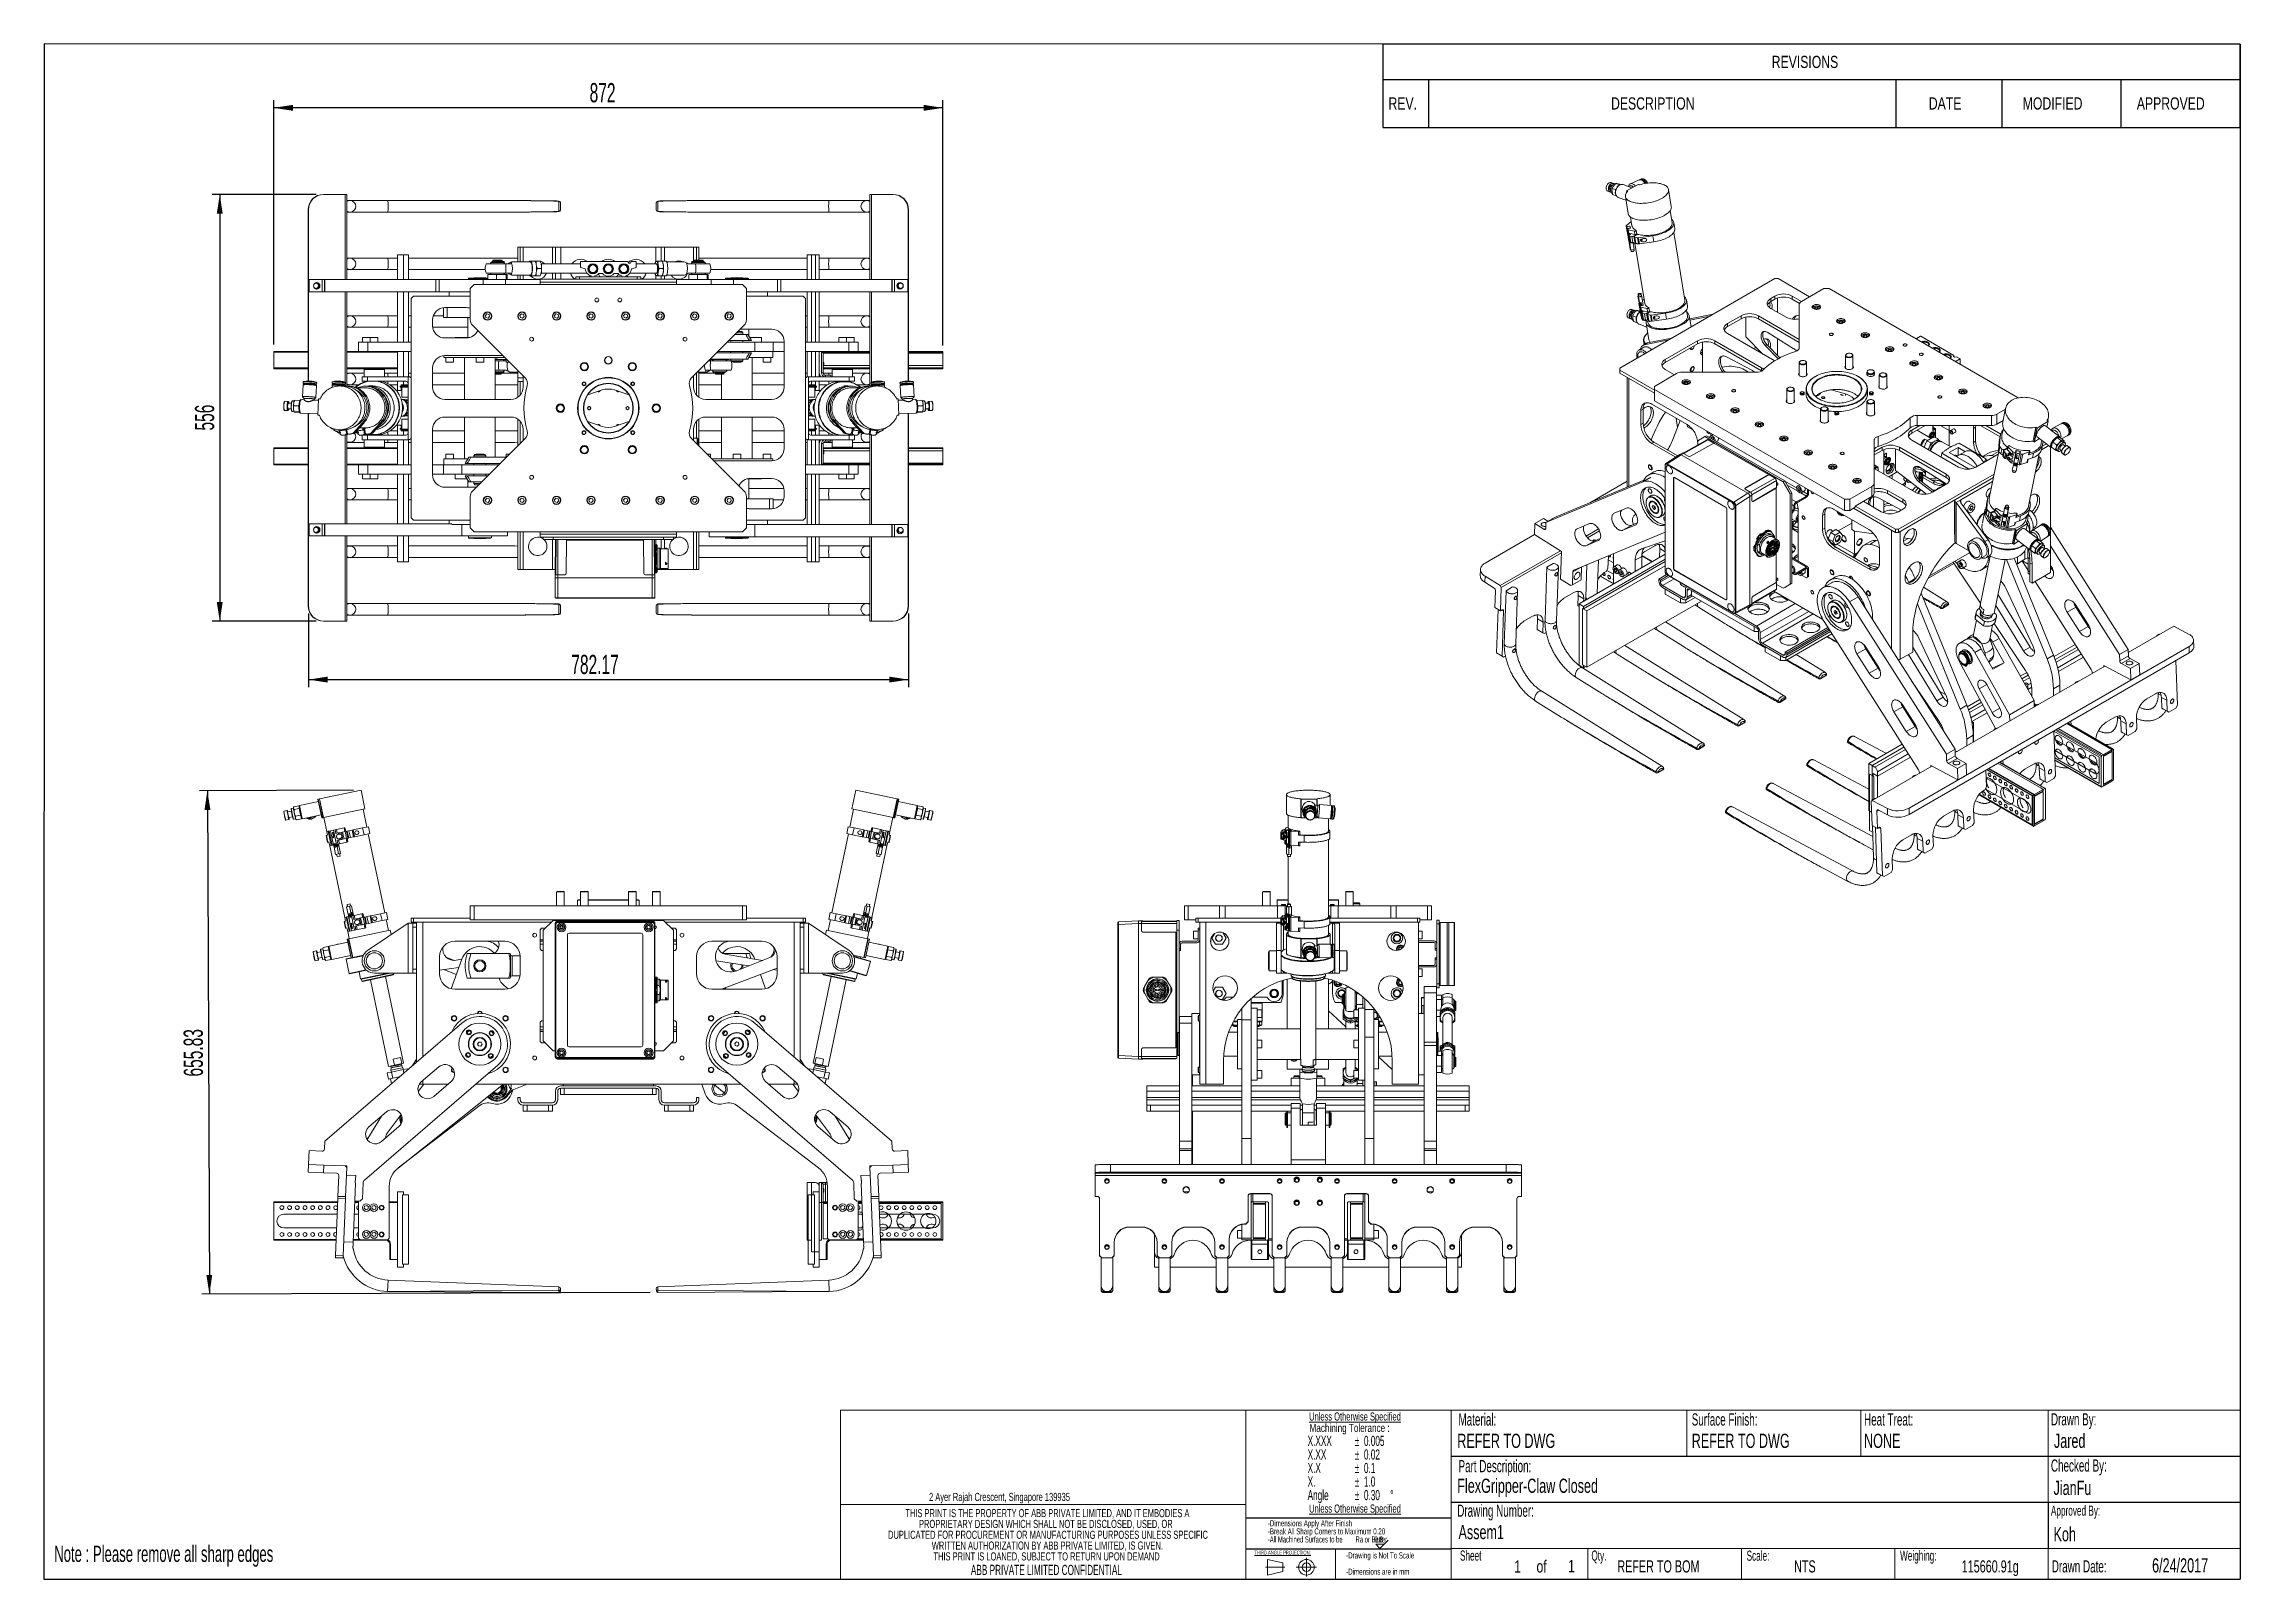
# Model space of a CAD drawing. Header units: millimetres. Extents: x 50 to 2913, y 50 to 2050.
import ezdxf

# ---------------------------------------------------------------- set-up
doc = ezdxf.new("R2010")
doc.units = ezdxf.units.MM
doc.header["$LTSCALE"] = 10
doc.linetypes.add('CENTERX2', pattern=[20.32, 12.7, -2.54, 2.54, -2.54])
doc.layers.add('DIM', color=7, linetype='Continuous')
doc.layers.add('FORMAT', color=7, linetype='Continuous')
doc.styles.add('SLDTEXTSTYLE0', font='TXT', dxfattribs={"width": 0.663})
doc.styles.add('SLDTEXTSTYLE1', font='TXT', dxfattribs={"width": 0.605})
doc.styles.add('SLDTEXTSTYLE2', font='TXT', dxfattribs={"width": 0.75})
doc.styles.add('SLDTEXTSTYLE3', font='TXT', dxfattribs={"width": 0.574375})
doc.dimstyles.new('SLDDIMSTYLE0', dxfattribs={"dimtxt": 25, "dimasz": 25, "dimexe": 0, "dimexo": 0.0625, "dimgap": 6.25, "dimtad": 1, "dimrnd": 1e-09, "dimzin": 12, "dimdsep": 46, "dimtxsty": 'SLDTEXTSTYLE1', "dimsah": 1, "dimcen": 0.09, "dimadec": 0, "dimazin": 3, "dimtfac": 1, "dimtofl": 0, "dimtmove": 0, "dimatfit": 3, "dimfxl": 1, "dimfrac": 2, "dimtolj": 1, "dimtzin": 12, "dimarcsym": 0})

msp = doc.modelspace()

# ---------------------------------------------------------------- texts
at = {"color": 7, "linetype": 'Continuous', "lineweight": 0}
for s, insert, char_height, attachment_point, style in [('\\LUnless Otherwise Specified', (1758.874, 267.58), 10.58333, 2, 'SLDTEXTSTYLE1'), ('Material:', (1893.807, 266.359), 15.875, 1, 'SLDTEXTSTYLE1'), ('Machining Tolerance :', (1751.851, 252.697), 10.58333, 2, 'SLDTEXTSTYLE2'), ('REFER TO DWG', (1892.207, 239.836), 18.52083, 1, 'SLDTEXTSTYLE0'), ('Part Description:', (1893.807, 205.586), 15.875, 1, 'SLDTEXTSTYLE1'), ('Checked By:', (2666.02, 206.332), 15.875, 1, 'SLDTEXTSTYLE1'), ('2 Ayer Rajah Crescent, Singapore 139935', (1203.701, 162.757), 10.58333, 1, 'SLDTEXTSTYLE1'), ('\\LUnless Otherwise Specified', (1758.874, 147.616), 10.58333, 2, 'SLDTEXTSTYLE1'), ('Drawing Number:', (1892.207, 147.494), 15.875, 1, 'SLDTEXTSTYLE1'), ('Assem1', (1893.807, 120.984), 18.5208, 1, 'SLDTEXTSTYLE0'), ('\\LTHIRD ANGLE PROJECTION:', (1627.7, 87.566), 5.29167, 1, 'SLDTEXTSTYLE1'), ('Sheet', (1895.765, 87.689), 13.2292, 1, 'SLDTEXTSTYLE1'), ('ABB PRIVATE LIMITED CONFIDENTIAL', (1356.665, 69.036), 13.22917, 2, 'SLDTEXTSTYLE1'), ('1', (1966.426, 74.819), 15.875, 1, 'SLDTEXTSTYLE2'), ('of', (1995.451, 74.819), 15.875, 1, 'SLDTEXTSTYLE2'), ('1', (2036.598, 75.303), 15.875, 1, 'SLDTEXTSTYLE2'), ('Drawn Date:', (2667.135, 74.996), 15.875, 1, 'SLDTEXTSTYLE1'), ('6/24/2017', (2797.888, 77.554), 18.5208, 1, 'SLDTEXTSTYLE0')]:
    msp.add_mtext(s, dxfattribs=dict(at, insert=insert, char_height=char_height, attachment_point=attachment_point, style=style))
at = {"layer": 'DIM', "attachment_point": 1}
for s, insert, char_height, style in [('Surface Finish:', (2197.801, 266.359), 15.875, 'SLDTEXTSTYLE1'), ('Heat Treat:', (2422.422, 266.359), 15.875, 'SLDTEXTSTYLE1'), ('Drawn By:', (2666.02, 266.578), 15.875, 'SLDTEXTSTYLE1'), ('REFER TO DWG', (2197.801, 239.836), 18.52083, 'SLDTEXTSTYLE0'), ('NONE', (2422.422, 239.836), 18.5208, 'SLDTEXTSTYLE0'), ('Jared', (2669.921, 239.836), 18.5208, 'SLDTEXTSTYLE0'), ('FlexGripper-Claw Closed', (1892.207, 181.287), 18.52083, 'SLDTEXTSTYLE0'), ('JianFu', (2669.418, 178.524), 18.5208, 'SLDTEXTSTYLE0'), ('Approved By:', (2666.02, 146.265), 13.22917, 'SLDTEXTSTYLE1'), ('Koh', (2669.418, 118.221), 18.5208, 'SLDTEXTSTYLE0'), ('Note : Please remove all sharp edges', (63.396, 93.986), 21.16667, 'SLDTEXTSTYLE1'), ('0.8', (1784.18, 106.027), 7.9375, 'SLDTEXTSTYLE1'), ('Qty.', (2067.066, 87.689), 13.2292, 'SLDTEXTSTYLE1'), ('Scale:', (2269.337, 87.576), 13.2292, 'SLDTEXTSTYLE1'), ('Weighing:', (2469.337, 87.689), 13.2292, 'SLDTEXTSTYLE1'), ('REFER TO BOM', (2100.834, 74.908), 15.875, 'SLDTEXTSTYLE0'), ('NTS', (2331.242, 74.908), 15.875, 'SLDTEXTSTYLE0'), ('115660.91g', (2549.689, 74.908), 15.875, 'SLDTEXTSTYLE0')]:
    msp.add_mtext(s, dxfattribs=dict(at, insert=insert, char_height=char_height, style=style))

# ---------------------------------------------------------------- blocks, each defined once
blk = doc.blocks.new('SW_NOTE_0')
at = {"color": 0, "linetype": 'Continuous', "lineweight": 0, "char_height": 7.938, "attachment_point": 1, "style": 'SLDTEXTSTYLE1'}
for s, insert in [('-Drawing is Not To Scale', (0, 10.2)), ('-Dimensions are in mm', (0, -10.9))]:
    blk.add_mtext(s, dxfattribs=dict(at, insert=insert))
blk = doc.blocks.new('SW_NOTE_1')
at = {"color": 0, "linetype": 'Continuous', "lineweight": 0, "char_height": 13.23, "attachment_point": 1, "style": 'SLDTEXTSTYLE1'}
for s, insert in [('X.XXX', (0, 17.1)), ('X.XX', (0, -0.6)), ('X.X', (0, -18.2)), ('Angle', (0, -53.5)), ('X.', (0, -35.9))]:
    blk.add_mtext(s, dxfattribs=dict(at, insert=insert))
blk = doc.blocks.new('SW_NOTE_2')
at = {"color": 0, "linetype": 'Continuous', "lineweight": 0, "char_height": 10.583, "attachment_point": 2, "style": 'SLDTEXTSTYLE1'}
for s, insert in [('THIS PRINT IS THE PROPERTY OF ABB PRIVATE LIMITED, AND IT EMBODIES A', (222.9, 13.6)), ('DUPLICATED FOR PROCUREMENT OR MANUFACTURING PURPOSES UNLESS SPECIFIC', (223.7, -14.6)), ('PROPRIETARY DESIGN WHICH SHALL NOT BE DISCLOSED, USED, OR', (220.9, -0.5)), ('WRITTEN AUTHORIZATION BY ABB PRIVATE LIMITED, IS GIVEN.', (222.9, -28.7)), ('THIS PRINT IS LOANED, SUBJECT TO RETURN UPON DEMAND', (221.8, -42.8))]:
    blk.add_mtext(s, dxfattribs=dict(at, insert=insert))
blk = doc.blocks.new('SW_NOTE_3')
at = {"layer": 'DIM', "color": 0, "char_height": 13.23, "attachment_point": 1, "style": 'SLDTEXTSTYLE1'}
for s, insert in [('%%p', (0, 17.1)), ('0.005', (11.8, 17.1)), ('%%p', (0, -0.6)), ('%%p', (0, -18.2)), ('0.02', (11.8, -0.6)), ('0.1', (11.8, -18.2)), ('%%p', (0, -35.9)), ('%%p', (0, -53.5)), ('0.30', (11.8, -53.5)), ('1.0', (11.8, -35.9)), ('%%d', (46.1, -53.5))]:
    blk.add_mtext(s, dxfattribs=dict(at, insert=insert))
blk = doc.blocks.new('SW_NOTE_4')
at = {"color": 0, "linetype": 'Continuous', "lineweight": 0, "char_height": 7.938, "attachment_point": 1}
for s, insert, style in [('-Dimensions Apply After Finish', (0, 10.2), 'SLDTEXTSTYLE1'), ('-Break All Sharp Corners to Maximum 0.20', (0, -0.4), 'SLDTEXTSTYLE1'), ('-All Machined Surfaces to be        Ra or Better', (0, -10.9), 'SLDTEXTSTYLE3')]:
    blk.add_mtext(s, dxfattribs=dict(at, insert=insert, style=style))
blk = doc.blocks.new('SW_TABLEANNOTATION_0')
at = {"layer": 'DIM', "color": 0}
for p, q in [((0, 0), (0, -108.2)), ((1117.2, 0), (0, 0)), ((1117.2, -108.2), (1117.2, 0)), ((0, -45.8), (1117.2, -45.8)), ((59.3, -45.8), (59.3, -108.2)), ((668.3, -45.8), (668.3, -108.2)), ((806.6, -45.8), (806.6, -108.2)), ((961.9, -45.8), (961.9, -108.2)), ((0, -108.2), (1117.2, -108.2))]:
    blk.add_line(p, q, dxfattribs=at)
at = {"layer": 'DIM', "color": 0, "attachment_point": 1, "style": 'SLDTEXTSTYLE2'}
for s, insert, char_height in [('REVISIONS', (506.7, -15), 15.88), ('REV.', (7.2, -69.1), 15.88), ('DESCRIPTION', (297.3, -69.1), 15.875), ('DATE', (711.5, -69.1), 15.88), ('MODIFIED', (833.9, -69.1), 15.88), ('APPROVED', (982.6, -69.1), 15.88)]:
    blk.add_mtext(s, dxfattribs=dict(at, insert=insert, char_height=char_height))
blk = doc.blocks.new('_D')
at = {"layer": 'DIM'}
for p, q in [((453.3, 1078.2), (253, 1077.4)), ((263, 1077.5), (265.7, 421.6)), ((840.3, 424), (255.7, 421.6))]:
    blk.add_line(p, q, dxfattribs=at)
for points in [[(263, 1077.5), (259.3, 1052.4), (267, 1052.5)], [(265.7, 421.6), (269.4, 446.7), (261.8, 446.6)]]:
    blk.add_solid(points, dxfattribs=at)
at = {"layer": 'DIM', "insert": (232.3, 705.1), "char_height": 25, "attachment_point": 1, "rotation": 90.2341, "style": 'SLDTEXTSTYLE1'}
blk.add_mtext('655.83', dxfattribs=at)
blk = doc.blocks.new('_D_1')
at = {"layer": 'DIM'}
for p, q in [((349.7, 1658.9), (349.7, 1977.2)), ((1221.7, 1657.4), (1221.7, 1977.2)), ((1221.7, 1967.2), (349.7, 1967.2))]:
    blk.add_line(p, q, dxfattribs=at)
for points in [[(349.7, 1967.2), (374.7, 1963.4), (374.7, 1971.1)], [(1221.7, 1967.2), (1196.7, 1971.1), (1196.7, 1963.4)]]:
    blk.add_solid(points, dxfattribs=at)
at = {"layer": 'DIM', "insert": (761.3, 1999.5), "char_height": 25, "attachment_point": 1, "style": 'SLDTEXTSTYLE1'}
blk.add_mtext('872', dxfattribs=at)
blk = doc.blocks.new('_D_2')
at = {"layer": 'DIM'}
for p, q in [((394.8, 1308.4), (394.8, 1212.3)), ((1177, 1308.4), (1177, 1212.3)), ((394.8, 1222.3), (1177, 1222.3))]:
    blk.add_line(p, q, dxfattribs=at)
for points in [[(394.8, 1222.3), (419.8, 1218.5), (419.8, 1226.2)], [(1177, 1222.3), (1152, 1226.2), (1152, 1218.5)]]:
    blk.add_solid(points, dxfattribs=at)
at = {"layer": 'DIM', "insert": (737.4, 1254.6), "char_height": 25, "attachment_point": 1, "style": 'SLDTEXTSTYLE1'}
blk.add_mtext('782.17', dxfattribs=at)
blk = doc.blocks.new('_D_3')
at = {"layer": 'DIM'}
for p, q in [((404.8, 1854.4), (269.2, 1854.4)), ((279.2, 1854.4), (279.2, 1298.4)), ((404.8, 1298.4), (269.2, 1298.4))]:
    blk.add_line(p, q, dxfattribs=at)
for points in [[(279.2, 1854.4), (275.3, 1829.4), (283, 1829.4)], [(279.2, 1298.4), (283, 1323.4), (275.3, 1323.4)]]:
    blk.add_solid(points, dxfattribs=at)
at = {"layer": 'DIM', "insert": (246.9, 1546.8), "char_height": 25, "attachment_point": 1, "rotation": 90, "style": 'SLDTEXTSTYLE1'}
blk.add_mtext('556', dxfattribs=at)

# ---------------------------------------------------------------- dimensions: what is measured, and where the dimension line sits
at = {"layer": 'DIM'}
for base, p1, p2, picture, middle in [((349.695, 1967.226), (1221.695, 1647.421), (349.695, 1648.921), '_D_1', (789.945, 1967.226)), ((1176.978, 1222.328), (394.809, 1318.421), (1176.978, 1318.421), '_D_2', (789.945, 1222.328))]:
    dim = msp.add_linear_dim(base=base, p1=p1, p2=p2, dimstyle='SLDDIMSTYLE0', dxfattribs=at)
    dim.commit()
    dim.dimension.update_dxf_attribs({"geometry": picture, "text_midpoint": middle, "dimtype": 160})
for base, p1, p2, angle, picture, middle in [((279.171, 1298.421), (414.793, 1854.421), (414.793, 1298.421), 90, '_D_3', (279.171, 1575.461)), ((265.704, 421.64), (463.312, 1078.28), (850.255, 424.029), 270.234124, '_D', (264.33, 757.701))]:
    dim = msp.add_linear_dim(base=base, p1=p1, p2=p2, angle=angle, dimstyle='SLDDIMSTYLE0', dxfattribs=at)
    dim.commit()
    dim.dimension.update_dxf_attribs({"geometry": picture, "text_midpoint": middle, "dimtype": 160})

# ---------------------------------------------------------------- linework, layer by layer
at = {"color": 7, "linetype": 'Continuous', "lineweight": 30}
for p, q in [((50.339, 2050.486), (50, 50.486)), ((2912.557, 2050), (50.339, 2050.486)), ((2912.557, 2050), (2912.557, 50.486)), ((50, 50.486), (2912.557, 50.486))]:
    msp.add_line(p, q, dxfattribs=at)
at = {"color": 7, "linetype": 'Continuous', "lineweight": 15}
for p, q in [((2086.567, 1864.732), (2086.556, 1864.684)), ((2087.227, 1866.506), (2087.205, 1866.462)), ((2092.532, 1862.34), (2092.52, 1862.293)), ((2095.693, 1868.747), (2092.868, 1869.788)), ((2093.317, 1864.456), (2093.295, 1864.413)), ((2094.056, 1862.34), (2098.618, 1860.659)), ((2098.618, 1860.659), (2098.874, 1860.973)), ((2099.26, 1868.706), (2103.822, 1867.025)), ((2103.566, 1866.711), (2103.822, 1867.025)), ((2103.822, 1867.025), (2104.112, 1866.948)), ((2119.936, 1862.906), (2108.257, 1867.209)), ((2128.041, 1867.348), (2112.856, 1859.026)), ((2117.092, 1865.624), (2115.009, 1864.721)), ((2129.414, 1873.348), (2117.841, 1868.333)), ((2129.417, 1866.975), (2128.32, 1867.379)), ((2132.316, 1874.605), (2130.894, 1873.989)), ((2134.334, 1872.175), (2134.248, 1872.243)), ((2171.227, 1838.716), (2167.608, 1860.786)), ((394.809, 1834.421), (394.413, 1834.421)), ((394.413, 1611.292), (394.413, 1834.421)), ((394.809, 1743.421), (394.809, 1834.421)), ((414.397, 1854.421), (414.793, 1854.421)), ((442.771, 1854.421), (414.793, 1854.421)), ((442.771, 1743.421), (442.771, 1854.421)), ((442.771, 1854.421), (444.69, 1854.421)), ((444.69, 1854.421), (444.69, 1743.421)), ((445.444, 1846.421), (445.401, 1846.421)), ((448.89, 1846.421), (445.444, 1846.421)), ((498.222, 1846.421), (448.89, 1846.421)), ((652.752, 1846.421), (498.222, 1846.421)), ((1073.168, 1846.421), (918.638, 1846.421)), ((1122.5, 1846.421), (1073.168, 1846.421)), ((1125.946, 1846.421), (1122.5, 1846.421)), ((1125.99, 1846.421), (1125.946, 1846.421)), ((1126.7, 1743.421), (1126.7, 1854.421)), ((1126.7, 1854.421), (1128.619, 1854.421)), ((1128.619, 1854.421), (1128.619, 1743.421)), ((1128.619, 1854.421), (1156.597, 1854.421)), ((1156.597, 1854.421), (1156.993, 1854.421)), ((1176.581, 1834.421), (1176.581, 1611.287)), ((1176.978, 1834.421), (1176.581, 1834.421)), ((1176.978, 1834.421), (1176.978, 1611.292)), ((2088.72, 1858.527), (2091.545, 1857.487)), ((2094.746, 1854.419), (2099.308, 1852.738)), ((2098.652, 1860.269), (2098.618, 1860.659)), ((2099.308, 1852.738), (2099.274, 1853.128)), ((2099.599, 1852.661), (2099.308, 1852.738)), ((2099.645, 1852.603), (2099.599, 1852.661)), ((2102.104, 1850.506), (2112.138, 1846.81)), ((2111.359, 1851.563), (2114.978, 1829.493)), ((2112.792, 1858.944), (2113.072, 1857.238)), ((2113.94, 1858.492), (2112.844, 1858.896)), ((2172.37, 1817.527), (2169.768, 1833.397)), ((445.401, 1831.421), (445.444, 1831.421)), ((445.444, 1831.421), (448.89, 1831.421)), ((448.89, 1831.421), (498.222, 1831.421)), ((498.222, 1831.421), (652.752, 1831.421)), ((918.638, 1831.421), (1073.168, 1831.421)), ((1073.168, 1831.421), (1122.5, 1831.421)), ((1122.5, 1831.421), (1125.946, 1831.421)), ((1125.946, 1831.421), (1125.99, 1831.421)), ((2112.469, 1813.243), (2115.219, 1796.469)), ((2112.862, 1812.148), (2112.493, 1813.15)), ((2115.244, 1796.376), (2112.493, 1813.15)), ((2113.986, 1812.377), (2112.862, 1812.148)), ((2112.862, 1812.148), (2114.122, 1804.466)), ((2112.894, 1814.018), (2118.643, 1818.603)), ((2113.081, 1811.351), (2114.221, 1804.394)), ((2117.259, 1813.044), (2113.172, 1812.211)), ((2113.588, 1808.552), (2114.196, 1804.844)), ((2113.605, 1808.487), (2113.617, 1808.49)), ((2113.605, 1808.487), (2114.198, 1804.868)), ((2113.654, 1809.999), (2114.777, 1810.228)), ((2114.023, 1808.998), (2113.654, 1809.999)), ((2116.404, 1793.226), (2113.654, 1809.999)), ((2113.956, 1810.084), (2118.042, 1810.916)), ((2113.956, 1810.084), (2113.959, 1810.062)), ((2114.746, 1804.584), (2114.023, 1808.998)), ((2114.039, 1804.357), (2114.235, 1804.397)), ((2114.155, 1803.651), (2114.039, 1804.357)), ((2114.099, 1812.64), (2114.15, 1812.502)), ((2114.102, 1804.187), (2114.298, 1804.226)), ((2114.102, 1804.187), (2114.218, 1803.48)), ((2114.106, 1803.859), (2114.164, 1803.506)), ((2114.165, 1812.413), (2114.152, 1812.494)), ((2114.196, 1804.844), (2114.208, 1804.847)), ((2114.218, 1803.48), (2114.413, 1803.52)), ((2116.657, 1813.253), (2114.263, 1812.765)), ((2114.413, 1803.52), (2114.298, 1804.226)), ((2115.42, 1802.756), (2114.746, 1804.584)), ((2123.05, 1806.637), (2114.963, 1808.402)), ((2115.687, 1803.988), (2114.963, 1808.402)), ((2115.004, 1810.183), (2115.055, 1810.045)), ((2115.282, 1809.999), (2117.675, 1810.487)), ((2123.774, 1802.223), (2115.687, 1803.988)), ((2118.085, 1810.799), (2117.223, 1813.139)), ((2118.042, 1810.916), (2117.259, 1813.044)), ((2118.042, 1810.916), (2118.077, 1810.707)), ((2118.058, 1824.919), (2119.937, 1813.463)), ((2123.774, 1802.223), (2123.05, 1806.637)), ((2126.155, 1803.121), (2125.432, 1807.536)), ((2175.646, 1809.905), (2174.344, 1817.85)), ((2188.913, 1716.631), (2174.427, 1804.982)), ((518.695, 1775.921), (510.695, 1775.921)), ((510.695, 1775.921), (510.695, 1743.421)), ((525.195, 1775.921), (518.695, 1775.921)), ((518.695, 1775.921), (518.695, 1743.421)), ((525.195, 1775.921), (525.195, 1743.421)), ((667.695, 1766.671), (667.695, 1785.921)), ((670.695, 1785.921), (667.695, 1785.921)), ((670.695, 1785.921), (670.695, 1766.671)), ((670.695, 1785.921), (674.695, 1785.921)), ((712.695, 1785.921), (674.695, 1785.921)), ((712.695, 1785.921), (716.695, 1785.921)), ((716.695, 1785.921), (716.695, 1763.921)), ((723.695, 1785.921), (716.695, 1785.921)), ((723.695, 1785.921), (847.695, 1785.921)), ((854.695, 1785.921), (847.695, 1785.921)), ((854.695, 1767.421), (854.695, 1785.921)), ((854.695, 1785.921), (858.695, 1785.921)), ((896.695, 1785.921), (858.695, 1785.921)), ((896.695, 1785.921), (900.695, 1785.921)), ((900.695, 1768.921), (900.695, 1785.921)), ((903.695, 1785.921), (900.695, 1785.921)), ((903.695, 1785.921), (903.695, 1768.921)), ((1044.695, 1743.421), (1044.695, 1775.921)), ((1050.695, 1775.921), (1044.695, 1775.921)), ((1050.695, 1743.421), (1050.695, 1775.921)), ((1050.695, 1775.921), (1055.695, 1775.921)), ((1055.695, 1775.921), (1060.695, 1775.921)), ((1060.695, 1743.421), (1060.695, 1775.921)), ((2114.329, 1802.591), (2114.213, 1803.297)), ((2114.276, 1803.127), (2114.392, 1802.421)), ((2114.392, 1802.421), (2114.587, 1802.461)), ((2114.455, 1802.434), (2115.572, 1795.618)), ((2114.54, 1802.451), (2115.65, 1795.68)), ((2114.587, 1802.461), (2114.551, 1802.68)), ((2115.244, 1796.376), (2115.219, 1796.469)), ((2115.564, 1795.506), (2115.244, 1796.376)), ((2115.623, 1801.516), (2115.42, 1802.756)), ((2115.883, 1794.036), (2115.651, 1794.666)), ((2115.738, 1794.136), (2115.839, 1794.157)), ((2115.738, 1794.136), (2115.97, 1793.507)), ((2115.8, 1801.726), (2116.062, 1800.126)), ((2116.213, 1800.602), (2115.802, 1801.718)), ((2116.065, 1800.111), (2115.802, 1801.718)), ((2115.919, 1794.217), (2115.864, 1794.154)), ((2115.931, 1794.168), (2115.864, 1794.154)), ((2115.864, 1794.154), (2115.883, 1794.036)), ((2115.883, 1794.036), (2115.961, 1794.052)), ((2116.099, 1793.516), (2115.919, 1794.217)), ((2116.095, 1793.532), (2115.97, 1793.507)), ((2115.97, 1793.507), (2115.989, 1793.389)), ((2116.115, 1793.415), (2115.989, 1793.389)), ((2115.989, 1793.389), (2116.169, 1792.688)), ((2116.049, 1796.639), (2116.773, 1792.224)), ((2116.722, 1794.81), (2116.049, 1796.639)), ((2116.065, 1800.111), (2116.064, 1800.126)), ((2116.118, 1793.398), (2116.099, 1793.516)), ((2116.35, 1792.768), (2116.118, 1793.398)), ((2116.169, 1792.688), (2116.224, 1792.751)), ((2116.205, 1792.868), (2116.306, 1792.889)), ((2116.224, 1792.751), (2116.205, 1792.868)), ((2116.205, 1792.868), (2116.437, 1792.239)), ((2117.516, 1792.657), (2116.213, 1800.602)), ((2116.314, 1791.629), (2117.683, 1783.278)), ((2116.35, 1792.768), (2116.557, 1792.811)), ((2116.773, 1792.224), (2116.404, 1793.226)), ((2116.744, 1792.301), (2116.437, 1792.239)), ((2116.493, 1791.248), (2117.177, 1791.387)), ((2116.722, 1794.81), (2116.519, 1796.05)), ((2117.259, 1791.387), (2116.645, 1791.262)), ((2116.84, 1795.381), (2117.102, 1793.781)), ((2117.104, 1793.773), (2116.841, 1795.38)), ((2119.704, 1799.578), (2117.007, 1800.117)), ((2118.31, 1792.171), (2117.007, 1800.117)), ((2117.104, 1793.773), (2117.102, 1793.781)), ((2117.516, 1792.657), (2117.104, 1793.773)), ((2119.244, 1791.273), (2117.111, 1790.839)), ((2117.111, 1790.839), (2118.559, 1782.01)), ((2117.201, 1791.707), (2117.349, 1791.737)), ((2117.366, 1791.095), (2117.259, 1791.387)), ((2118.682, 1791.417), (2117.348, 1791.145)), ((2125.8, 1789.864), (2117.713, 1791.629)), ((2118.142, 1791.316), (2118.662, 1791.422)), ((2118.143, 1791.307), (2118.142, 1791.316)), ((2121.007, 1791.633), (2118.31, 1792.171)), ((2118.397, 1782.136), (2118.662, 1780.517)), ((2118.559, 1782.01), (2122.645, 1782.843)), ((2119.235, 1791.297), (2119.244, 1791.273)), ((2119.244, 1791.273), (2119.24, 1791.296)), ((2121.007, 1791.633), (2119.704, 1799.578)), ((2121.334, 1790.838), (2122.645, 1782.843)), ((2122.61, 1781.164), (2122.344, 1782.782)), ((2125.423, 1802.391), (2122.468, 1800.141)), ((2123.77, 1792.196), (2122.468, 1800.141)), ((2123.059, 1799.305), (2124.362, 1791.36)), ((2123.43, 1799.949), (2125.876, 1801.812)), ((2123.732, 1790.315), (2136.479, 1712.566)), ((2124.174, 1792.503), (2123.77, 1792.196)), ((2127.323, 1798.056), (2123.873, 1798.745)), ((2125.176, 1790.8), (2123.873, 1798.745)), ((2128.626, 1790.111), (2125.176, 1790.8)), ((2126.148, 1801.986), (2126.02, 1802.768)), ((2128.626, 1790.111), (2127.323, 1798.056)), ((2147.057, 1800.625), (2128.522, 1798.041)), ((2129.824, 1790.096), (2128.522, 1798.041)), ((2148.36, 1792.68), (2129.824, 1790.096)), ((2131.101, 1794.159), (2131.996, 1793.98)), ((2131.161, 1794.008), (2131.252, 1794.129)), ((2132.679, 1794.288), (2132.845, 1794.477)), ((2133.177, 1796.138), (2133.096, 1796.376)), ((2148.36, 1792.68), (2147.057, 1800.625)), ((445.444, 1771.421), (445.401, 1771.421)), ((445.401, 1756.421), (445.444, 1756.421)), ((448.89, 1771.421), (445.444, 1771.421)), ((445.444, 1756.421), (448.89, 1756.421)), ((498.222, 1771.421), (448.89, 1771.421)), ((448.89, 1756.421), (498.222, 1756.421)), ((510.695, 1771.421), (498.222, 1771.421)), ((498.222, 1756.421), (510.695, 1756.421)), ((652.752, 1771.421), (525.195, 1771.421)), ((525.195, 1756.421), (625.309, 1756.421)), ((651.918, 1763.921), (626.407, 1763.921)), ((626.407, 1751.921), (651.918, 1751.921)), ((628.587, 1743.421), (628.587, 1749.921)), ((628.587, 1749.921), (639.805, 1749.921)), ((633.415, 1765.921), (633.117, 1765.921)), ((649.358, 1765.921), (633.415, 1765.921)), ((633.972, 1766.921), (633.972, 1765.921)), ((647.976, 1766.921), (633.972, 1766.921)), ((635.739, 1768.921), (635.239, 1768.421)), ((635.239, 1768.421), (635.239, 1767.521)), ((647.239, 1768.421), (635.239, 1768.421)), ((635.239, 1767.521), (647.239, 1767.521)), ((635.489, 1767.521), (635.489, 1766.921)), ((637.946, 1768.921), (635.739, 1768.921)), ((646.739, 1768.921), (637.946, 1768.921)), ((639.805, 1749.921), (639.805, 1743.421)), ((639.805, 1749.921), (652.458, 1749.921)), ((647.239, 1768.421), (646.739, 1768.921)), ((646.989, 1766.921), (646.989, 1767.521)), ((647.239, 1767.521), (647.239, 1768.421)), ((647.976, 1765.921), (647.976, 1766.921)), ((648.142, 1766.921), (647.976, 1766.921)), ((648.142, 1765.921), (648.142, 1766.921)), ((649.839, 1766.921), (648.142, 1766.921)), ((649.839, 1765.921), (649.358, 1765.921)), ((649.839, 1766.921), (649.839, 1765.921)), ((650.008, 1766.921), (649.839, 1766.921)), ((649.839, 1765.921), (650.008, 1765.921)), ((650.008, 1765.921), (650.008, 1766.921)), ((652.458, 1743.421), (652.458, 1749.921)), ((652.458, 1749.921), (653.891, 1749.921)), ((653.891, 1743.421), (653.891, 1749.921)), ((684.107, 1766.671), (659.809, 1766.671)), ((659.809, 1749.171), (684.107, 1749.171)), ((667.695, 1771.386), (661.721, 1771.399)), ((667.695, 1743.421), (667.695, 1749.171)), ((670.695, 1749.171), (670.695, 1743.421)), ((684.945, 1767.421), (683.269, 1767.421)), ((683.269, 1748.421), (684.945, 1748.421)), ((690.243, 1767.421), (684.945, 1767.421)), ((684.945, 1748.421), (690.243, 1748.421)), ((688.752, 1767.426), (688.75, 1767.421)), ((688.75, 1748.421), (688.752, 1748.415)), ((696.803, 1767.421), (691.694, 1767.421)), ((691.694, 1748.421), (696.803, 1748.421)), ((693.166, 1757.921), (698.275, 1757.921)), ((696.791, 1767.421), (696.803, 1767.421)), ((696.803, 1748.421), (696.791, 1748.421)), ((697.378, 1766.242), (696.801, 1767.426)), ((696.801, 1748.415), (697.378, 1749.599)), ((749.245, 1763.921), (698.125, 1763.921)), ((698.125, 1751.921), (757.595, 1751.921)), ((716.695, 1751.921), (716.695, 1743.921)), ((743.195, 1743.921), (743.195, 1746.921)), ((743.195, 1746.921), (748.195, 1746.921)), ((748.195, 1746.921), (748.195, 1743.921)), ((748.195, 1746.921), (823.195, 1746.921)), ((749.245, 1766.721), (749.245, 1759.562)), ((749.445, 1766.921), (810.716, 1766.921)), ((763.095, 1747.121), (763.095, 1748.084)), ((768.095, 1748.084), (768.095, 1747.121)), ((773.235, 1751.363), (778.054, 1751.363)), ((793.335, 1751.363), (798.154, 1751.363)), ((803.295, 1747.121), (803.295, 1748.084)), ((808.295, 1748.084), (808.295, 1747.121)), ((811.792, 1764.838), (810.898, 1766.803)), ((814.216, 1764.721), (811.974, 1764.721)), ((813.795, 1751.921), (848.346, 1751.921)), ((815.292, 1766.803), (814.398, 1764.838)), ((821.945, 1766.921), (815.474, 1766.921)), ((822.145, 1759.562), (822.145, 1766.721)), ((848.346, 1763.921), (822.145, 1763.921)), ((823.195, 1743.921), (823.195, 1746.921)), ((823.195, 1746.921), (828.195, 1746.921)), ((828.195, 1746.921), (828.195, 1743.921)), ((847.693, 1767.426), (847.116, 1766.242)), ((847.116, 1749.599), (847.693, 1748.415)), ((855.743, 1767.421), (850.635, 1767.421)), ((855.743, 1748.421), (850.635, 1748.421)), ((857.215, 1757.921), (852.106, 1757.921)), ((854.695, 1743.921), (854.695, 1748.421)), ((855.731, 1767.421), (855.743, 1767.421)), ((855.743, 1748.421), (855.731, 1748.421)), ((856.319, 1766.242), (855.742, 1767.426)), ((855.742, 1748.415), (856.319, 1749.599)), ((855.927, 1767.421), (855.801, 1767.421)), ((855.801, 1748.421), (855.927, 1748.421)), ((861.225, 1767.421), (855.927, 1767.421)), ((855.927, 1748.421), (861.225, 1748.421)), ((884.685, 1766.671), (861.686, 1766.671)), ((861.686, 1749.171), (884.685, 1749.171)), ((890.603, 1743.421), (890.603, 1749.921)), ((890.603, 1749.921), (901.822, 1749.921)), ((894.486, 1766.921), (894.486, 1765.921)), ((894.487, 1766.921), (894.486, 1766.921)), ((894.486, 1765.921), (894.487, 1765.921)), ((894.487, 1765.921), (894.487, 1766.921)), ((895.077, 1766.921), (894.487, 1766.921)), ((894.487, 1765.921), (895.077, 1765.921)), ((895.077, 1765.921), (895.077, 1766.921)), ((895.546, 1766.921), (895.077, 1766.921)), ((895.077, 1765.921), (895.546, 1765.921)), ((895.546, 1765.921), (895.546, 1766.921)), ((896.18, 1766.921), (895.546, 1766.921)), ((895.797, 1765.921), (895.546, 1765.921)), ((896.18, 1765.921), (895.797, 1765.921)), ((896.18, 1766.921), (896.18, 1765.921)), ((896.247, 1766.921), (896.18, 1766.921)), ((896.18, 1765.921), (896.247, 1765.921)), ((896.247, 1765.921), (896.247, 1766.921)), ((898.328, 1766.921), (896.247, 1766.921)), ((896.247, 1765.921), (898.328, 1765.921)), ((897.755, 1768.921), (897.255, 1768.421)), ((897.255, 1768.421), (897.255, 1767.521)), ((909.255, 1768.421), (897.255, 1768.421)), ((897.255, 1767.521), (909.255, 1767.521)), ((897.505, 1767.521), (897.505, 1766.921)), ((903.037, 1768.921), (897.755, 1768.921)), ((898.328, 1765.921), (898.328, 1766.921)), ((898.674, 1766.921), (898.328, 1766.921)), ((898.328, 1765.921), (898.674, 1765.921)), ((898.674, 1765.921), (898.674, 1766.921)), ((900.37, 1766.921), (898.674, 1766.921)), ((899.154, 1765.921), (898.674, 1765.921)), ((911.377, 1765.921), (899.154, 1765.921)), ((918.088, 1763.921), (899.435, 1763.921)), ((899.435, 1751.921), (918.088, 1751.921)), ((900.37, 1766.921), (900.37, 1765.921)), ((900.663, 1766.921), (900.37, 1766.921)), ((900.663, 1766.921), (900.663, 1765.921)), ((910.522, 1766.921), (900.663, 1766.921)), ((901.822, 1743.421), (901.822, 1749.921)), ((901.822, 1749.921), (914.474, 1749.921)), ((908.755, 1768.921), (903.037, 1768.921)), ((909.667, 1771.399), (903.695, 1771.389)), ((909.255, 1768.421), (908.755, 1768.921)), ((909.005, 1766.921), (909.005, 1767.521)), ((909.255, 1767.521), (909.255, 1768.421)), ((910.522, 1765.921), (910.522, 1766.921)), ((914.474, 1743.421), (914.474, 1749.921)), ((914.474, 1749.921), (915.908, 1749.921)), ((915.908, 1743.421), (915.908, 1749.921)), ((1044.695, 1771.421), (918.638, 1771.421)), ((919.185, 1756.421), (1044.695, 1756.421)), ((1073.168, 1771.421), (1060.695, 1771.421)), ((1060.695, 1756.421), (1073.168, 1756.421)), ((1122.5, 1771.421), (1073.168, 1771.421)), ((1073.168, 1756.421), (1122.5, 1756.421)), ((1125.946, 1771.421), (1122.5, 1771.421)), ((1122.5, 1756.421), (1125.946, 1756.421)), ((1125.99, 1771.421), (1125.946, 1771.421)), ((1125.946, 1756.421), (1125.99, 1756.421)), ((394.808, 1743.421), (394.808, 1727.421)), ((395.521, 1743.421), (394.808, 1743.421)), ((395.521, 1727.421), (394.808, 1727.421)), ((394.809, 1611.287), (394.809, 1727.421)), ((395.521, 1743.421), (395.521, 1727.421)), ((395.521, 1743.421), (412.508, 1743.421)), ((412.508, 1727.421), (395.521, 1727.421)), ((412.508, 1727.421), (412.508, 1743.421)), ((412.508, 1743.421), (415.625, 1743.421)), ((415.625, 1727.421), (412.508, 1727.421)), ((415.625, 1743.421), (415.625, 1727.421)), ((415.625, 1743.421), (416.022, 1743.421)), ((415.625, 1727.421), (416.022, 1727.421)), ((416.022, 1743.421), (416.022, 1727.421)), ((416.022, 1743.421), (560.72, 1743.421)), ((560.72, 1727.421), (416.022, 1727.421)), ((442.771, 1609.883), (442.771, 1727.421)), ((444.69, 1727.421), (444.69, 1604.562)), ((510.695, 1727.421), (510.695, 1661.921)), ((518.695, 1727.421), (518.695, 1661.921)), ((525.195, 1727.421), (525.195, 1661.921)), ((528.695, 1718.921), (531.695, 1721.921)), ((528.695, 1432.921), (528.695, 1718.921)), ((531.695, 1721.921), (605.695, 1721.921)), ((560.72, 1743.421), (560.72, 1727.421)), ((560.72, 1743.421), (565.372, 1743.421)), ((565.372, 1727.421), (560.72, 1727.421)), ((565.372, 1743.421), (565.372, 1727.421)), ((565.372, 1743.421), (622.601, 1743.421)), ((605.695, 1727.421), (565.372, 1727.421)), ((578.195, 1727.421), (578.195, 1721.921)), ((603.695, 1745.421), (603.195, 1744.921)), ((603.195, 1744.921), (603.195, 1743.421)), ((628.587, 1744.921), (603.195, 1744.921)), ((603.695, 1745.421), (628.587, 1745.421)), ((610.695, 1736.921), (605.695, 1731.921)), ((605.695, 1731.921), (605.695, 1691.063)), ((610.195, 1745.581), (610.195, 1745.421)), ((610.195, 1745.581), (626.195, 1745.581)), ((960.695, 1736.921), (610.695, 1736.921)), ((651.714, 1743.421), (622.601, 1743.421)), ((626.195, 1745.421), (626.195, 1745.581)), ((696.695, 1743.421), (651.714, 1743.421)), ((743.195, 1743.921), (696.695, 1743.921)), ((696.695, 1743.921), (696.695, 1739.921)), ((874.695, 1739.921), (696.695, 1739.921)), ((696.695, 1739.921), (696.695, 1736.921)), ((748.195, 1743.921), (743.195, 1743.921)), ((748.195, 1743.921), (823.195, 1743.921)), ((828.195, 1743.921), (823.195, 1743.921)), ((874.695, 1743.921), (828.195, 1743.921)), ((874.695, 1739.921), (874.695, 1743.921)), ((874.695, 1743.421), (919.676, 1743.421)), ((874.695, 1736.921), (874.695, 1739.921)), ((919.676, 1743.421), (948.789, 1743.421)), ((938.695, 1745.421), (938.195, 1744.921)), ((938.195, 1744.921), (938.195, 1743.421)), ((968.195, 1744.921), (938.195, 1744.921)), ((938.695, 1745.421), (967.695, 1745.421)), ((945.195, 1745.581), (945.195, 1745.421)), ((945.195, 1745.581), (952.878, 1745.581)), ((948.789, 1743.421), (1006.018, 1743.421)), ((952.878, 1745.581), (961.195, 1745.581)), ((965.695, 1731.921), (960.695, 1736.921)), ((961.195, 1745.421), (961.195, 1745.581)), ((965.695, 1691.063), (965.695, 1731.921)), ((1006.018, 1727.421), (965.695, 1727.421)), ((965.695, 1721.921), (1039.695, 1721.921)), ((968.195, 1744.921), (967.695, 1745.421)), ((968.195, 1743.421), (968.195, 1744.921)), ((993.195, 1721.921), (993.195, 1727.421)), ((1006.018, 1727.421), (1006.018, 1743.421)), ((1006.018, 1743.421), (1010.67, 1743.421)), ((1010.67, 1727.421), (1006.018, 1727.421)), ((1010.67, 1727.421), (1010.67, 1743.421)), ((1010.67, 1743.421), (1155.368, 1743.421)), ((1155.368, 1727.421), (1010.67, 1727.421)), ((1039.695, 1721.921), (1042.695, 1718.921)), ((1042.695, 1718.921), (1042.695, 1432.921)), ((1044.695, 1661.921), (1044.695, 1727.421)), ((1050.695, 1661.921), (1050.695, 1727.421)), ((1060.695, 1661.921), (1060.695, 1727.421)), ((1126.7, 1604.562), (1126.7, 1727.421)), ((1128.619, 1727.421), (1128.619, 1609.884)), ((1155.368, 1727.421), (1155.368, 1743.421)), ((1155.765, 1743.421), (1155.368, 1743.421)), ((1155.765, 1727.421), (1155.368, 1727.421)), ((1155.765, 1727.421), (1155.765, 1743.421)), ((1155.765, 1743.421), (1158.881, 1743.421)), ((1158.881, 1727.421), (1155.765, 1727.421)), ((1158.881, 1743.421), (1158.881, 1727.421)), ((1158.881, 1743.421), (1175.868, 1743.421)), ((1175.868, 1727.421), (1158.881, 1727.421)), ((1175.868, 1727.421), (1175.868, 1743.421)), ((1175.868, 1743.421), (1176.581, 1743.421)), ((1175.868, 1727.421), (1176.581, 1727.421)), ((1176.581, 1743.421), (1176.581, 1727.421)), ((2104.007, 1628.065), (2306.24, 1744.811)), ((2127.771, 1721.755), (2129.168, 1713.234)), ((2127.862, 1722.615), (2128.146, 1722.673)), ((2127.881, 1724.291), (2128.315, 1721.642)), ((2132.732, 1721.32), (2128.646, 1720.487)), ((2130.093, 1711.659), (2128.646, 1720.487)), ((2132.262, 1722.289), (2131.828, 1724.938)), ((2132.172, 1722.841), (2132.732, 1721.32)), ((2134.619, 1709.811), (2132.732, 1721.32)), ((2133.54, 1716.394), (2135.186, 1717.706)), ((2306.24, 1721.952), (2300.937, 1718.89)), ((2300.937, 1718.89), (2300.937, 1714.807)), ((2306.24, 1717.869), (2300.937, 1714.807)), ((2306.24, 1744.811), (2310.483, 1744.811)), ((2306.24, 1721.952), (2306.24, 1717.869)), ((2309.775, 1719.409), (2309.775, 1700.725)), ((2310.483, 1744.811), (2351.493, 1721.136)), ((2340.887, 1715.013), (2328.867, 1721.952)), ((2328.867, 1721.952), (2328.867, 1717.869)), ((2338.358, 1712.39), (2328.867, 1717.869)), ((2369.88, 1731.751), (2340.989, 1715.072)), ((2376.951, 1731.751), (2369.88, 1731.751)), ((2623.501, 1589.42), (2376.951, 1731.751)), ((445.444, 1696.421), (445.401, 1696.421)), ((448.89, 1696.421), (445.444, 1696.421)), ((498.222, 1696.421), (448.89, 1696.421)), ((510.695, 1696.421), (498.222, 1696.421)), ((528.695, 1696.421), (525.195, 1696.421)), ((556.695, 1690.921), (556.695, 1683.421)), ((570.695, 1696.421), (557.67, 1696.421)), ((570.695, 1693.921), (570.695, 1706.795)), ((570.695, 1693.921), (575.695, 1693.921)), ((600.695, 1706.921), (572.695, 1706.921)), ((575.695, 1693.921), (575.695, 1706.921)), ((575.695, 1693.921), (605.695, 1693.921)), ((602.695, 1693.921), (602.695, 1667.921)), ((625.406, 1696.668), (627.448, 1698.709)), ((626.154, 1693.879), (625.406, 1696.668)), ((628.942, 1693.132), (626.154, 1693.879)), ((627.448, 1698.709), (630.236, 1697.962)), ((630.983, 1695.173), (628.942, 1693.132)), ((630.236, 1697.962), (630.983, 1695.173)), ((670.406, 1696.668), (672.448, 1698.709)), ((671.154, 1693.879), (670.406, 1696.668)), ((673.942, 1693.132), (671.154, 1693.879)), ((672.448, 1698.709), (675.236, 1697.962)), ((675.983, 1695.173), (673.942, 1693.132)), ((675.236, 1697.962), (675.983, 1695.173)), ((715.406, 1696.668), (717.448, 1698.709)), ((716.154, 1693.879), (715.406, 1696.668)), ((718.942, 1693.132), (716.154, 1693.879)), ((717.448, 1698.709), (720.236, 1697.962)), ((720.983, 1695.173), (718.942, 1693.132)), ((720.236, 1697.962), (720.983, 1695.173)), ((760.406, 1696.668), (762.448, 1698.709)), ((761.154, 1693.879), (760.406, 1696.668)), ((763.942, 1693.132), (761.154, 1693.879)), ((762.448, 1698.709), (765.236, 1697.962)), ((765.983, 1695.173), (763.942, 1693.132)), ((765.236, 1697.962), (765.983, 1695.173)), ((805.406, 1696.668), (807.448, 1698.709)), ((806.154, 1693.879), (805.406, 1696.668)), ((808.942, 1693.132), (806.154, 1693.879)), ((807.448, 1698.709), (810.236, 1697.962)), ((810.983, 1695.173), (808.942, 1693.132)), ((810.236, 1697.962), (810.983, 1695.173)), ((850.406, 1696.668), (852.448, 1698.709)), ((851.154, 1693.879), (850.406, 1696.668)), ((853.942, 1693.132), (851.154, 1693.879)), ((852.448, 1698.709), (855.236, 1697.962)), ((855.983, 1695.173), (853.942, 1693.132)), ((855.236, 1697.962), (855.983, 1695.173)), ((895.406, 1696.668), (897.448, 1698.709)), ((896.154, 1693.879), (895.406, 1696.668)), ((898.942, 1693.132), (896.154, 1693.879)), ((897.448, 1698.709), (900.236, 1697.962)), ((900.983, 1695.173), (898.942, 1693.132)), ((900.236, 1697.962), (900.983, 1695.173)), ((940.406, 1696.668), (942.448, 1698.709)), ((941.154, 1693.879), (940.406, 1696.668)), ((943.942, 1693.132), (941.154, 1693.879)), ((942.448, 1698.709), (945.236, 1697.962)), ((945.983, 1695.173), (943.942, 1693.132)), ((945.236, 1697.962), (945.983, 1695.173)), ((1044.695, 1696.421), (1042.695, 1696.421)), ((1073.168, 1696.421), (1060.695, 1696.421)), ((1122.5, 1696.421), (1073.168, 1696.421)), ((1125.946, 1696.421), (1122.5, 1696.421)), ((1125.99, 1696.421), (1125.946, 1696.421)), ((2113.663, 1699.47), (2113.652, 1699.422)), ((2114.323, 1701.244), (2114.301, 1701.2)), ((2115.816, 1693.265), (2118.641, 1692.225)), ((2119.628, 1697.079), (2119.616, 1697.031)), ((2122.789, 1703.485), (2119.964, 1704.526)), ((2120.413, 1699.194), (2120.391, 1699.151)), ((2120.928, 1696.277), (2125.49, 1694.596)), ((2125.49, 1694.596), (2125.727, 1694.934)), ((2125.554, 1694.221), (2125.49, 1694.596)), ((2125.742, 1703.14), (2130.304, 1701.459)), ((2127.251, 1703.04), (2127.112, 1703.091)), ((2129.011, 1712.346), (2131.762, 1695.573)), ((2129.267, 1711.627), (2129.036, 1712.253)), ((2131.786, 1695.48), (2129.036, 1712.253)), ((2129.401, 1711.591), (2129.169, 1712.22)), ((2129.256, 1711.691), (2129.356, 1711.711)), ((2129.256, 1711.691), (2129.487, 1711.061)), ((2129.436, 1711.771), (2129.381, 1711.708)), ((2129.449, 1711.722), (2129.381, 1711.708)), ((2129.381, 1711.708), (2129.401, 1711.591)), ((2129.401, 1711.591), (2129.479, 1711.607)), ((2129.616, 1711.07), (2129.436, 1711.771)), ((2129.612, 1711.087), (2129.487, 1711.061)), ((2129.487, 1711.061), (2129.507, 1710.944)), ((2129.633, 1710.969), (2129.507, 1710.944)), ((2129.507, 1710.944), (2129.687, 1710.242)), ((2129.613, 1709.98), (2130.911, 1702.069)), ((2129.636, 1710.953), (2129.616, 1711.07)), ((2129.868, 1710.323), (2129.636, 1710.953)), ((2129.687, 1710.242), (2129.742, 1710.305)), ((2129.723, 1710.423), (2129.823, 1710.443)), ((2129.742, 1710.305), (2129.723, 1710.423)), ((2129.723, 1710.423), (2129.954, 1709.793)), ((2129.832, 1709.183), (2131.01, 1701.997)), ((2129.868, 1710.323), (2130.356, 1710.422)), ((2130.443, 1709.893), (2129.954, 1709.793)), ((2130.011, 1708.802), (2130.238, 1708.848)), ((2130.067, 1701.121), (2130.304, 1701.459)), ((2130.093, 1711.659), (2130.418, 1711.726)), ((2130.241, 1708.832), (2130.163, 1708.817)), ((2130.19, 1713.116), (2131.998, 1713.484)), ((2130.418, 1711.726), (2130.19, 1713.116)), ((2130.196, 1709.103), (2131.32, 1709.332)), ((2130.565, 1708.102), (2130.196, 1709.103)), ((2132.947, 1692.33), (2130.196, 1709.103)), ((2130.381, 1713.155), (2130.223, 1712.915)), ((2130.255, 1710.402), (2130.443, 1709.893)), ((2130.304, 1701.459), (2130.606, 1701.422)), ((2131.289, 1703.688), (2130.565, 1708.102)), ((2130.606, 1701.422), (2130.788, 1701.51)), ((2130.696, 1709.503), (2130.878, 1709.54)), ((2130.719, 1709.261), (2131.156, 1709.351)), ((2130.828, 1701.96), (2131.024, 1702)), ((2130.944, 1701.253), (2130.828, 1701.96)), ((2130.873, 1709.539), (2131.216, 1709.311)), ((2130.891, 1701.79), (2131.086, 1701.829)), ((2130.891, 1701.79), (2131.007, 1701.083)), ((2130.895, 1701.462), (2130.953, 1701.109)), ((2131.118, 1700.194), (2131.002, 1700.9)), ((2131.007, 1701.083), (2131.202, 1701.123)), ((2131.066, 1709.332), (2131.052, 1709.42)), ((2131.065, 1700.73), (2131.18, 1700.024)), ((2131.202, 1701.123), (2131.086, 1701.829)), ((2131.152, 1712.368), (2132.129, 1712.567)), ((2131.254, 1711.663), (2131.152, 1712.368)), ((2131.18, 1700.024), (2131.376, 1700.064)), ((2131.244, 1700.037), (2132.155, 1694.478)), ((2131.254, 1711.663), (2132.231, 1711.862)), ((2131.962, 1701.859), (2131.289, 1703.688)), ((2131.329, 1700.054), (2131.367, 1699.817)), ((2131.376, 1700.064), (2131.34, 1700.283)), ((2131.375, 1699.773), (2131.968, 1696.153)), ((2131.403, 1709.341), (2131.524, 1709.366)), ((2132.022, 1695.908), (2131.414, 1699.616)), ((2131.415, 1699.593), (2131.418, 1699.594)), ((2132.009, 1695.974), (2131.415, 1699.593)), ((2139.593, 1705.741), (2131.506, 1707.506)), ((2132.229, 1703.092), (2131.506, 1707.506)), ((2131.547, 1709.287), (2131.598, 1709.148)), ((2131.786, 1695.48), (2131.762, 1695.573)), ((2132.155, 1694.478), (2131.786, 1695.48)), ((2131.824, 1709.103), (2134.218, 1709.591)), ((2132.166, 1700.62), (2131.962, 1701.859)), ((2131.975, 1696.109), (2132.373, 1693.682)), ((2132.421, 1710.904), (2131.998, 1713.484)), ((2132.009, 1695.974), (2132.012, 1695.974)), ((2132.231, 1711.862), (2132.129, 1712.567)), ((2132.24, 1694.496), (2132.155, 1694.478)), ((2140.317, 1701.327), (2132.229, 1703.092)), ((2132.342, 1700.83), (2132.605, 1699.23)), ((2132.756, 1699.706), (2132.344, 1700.822)), ((2132.608, 1699.215), (2132.344, 1700.822)), ((2132.687, 1709.279), (2132.566, 1710.017)), ((2132.592, 1695.742), (2133.315, 1691.328)), ((2133.265, 1693.914), (2132.592, 1695.742)), ((2132.608, 1699.215), (2132.607, 1699.23)), ((2134.058, 1691.76), (2132.756, 1699.706)), ((2133.315, 1691.328), (2132.947, 1692.33)), ((2133.265, 1693.914), (2133.062, 1695.154)), ((2133.383, 1694.485), (2133.645, 1692.884)), ((2133.383, 1694.485), (2133.384, 1694.484)), ((2133.647, 1692.877), (2133.384, 1694.484)), ((2136.247, 1698.682), (2133.55, 1699.221)), ((2134.852, 1691.275), (2133.55, 1699.221)), ((2133.647, 1692.877), (2133.645, 1692.884)), ((2134.058, 1691.76), (2133.647, 1692.877)), ((2142.343, 1688.967), (2134.256, 1690.733)), ((2134.628, 1709.903), (2134.585, 1710.02)), ((2137.55, 1690.736), (2134.852, 1691.275)), ((2137.55, 1690.736), (2136.247, 1698.682)), ((2141.966, 1701.495), (2139.01, 1699.245)), ((2140.313, 1691.299), (2139.01, 1699.245)), ((2140.317, 1701.327), (2139.593, 1705.741)), ((2139.602, 1698.409), (2140.905, 1690.463)), ((2139.972, 1699.053), (2142.419, 1700.915)), ((2140.275, 1689.419), (2140.58, 1687.556)), ((2140.717, 1691.607), (2140.313, 1691.299)), ((2143.866, 1697.16), (2140.416, 1697.849)), ((2141.718, 1689.904), (2140.416, 1697.849)), ((2145.169, 1689.215), (2141.718, 1689.904)), ((2142.698, 1702.225), (2141.974, 1706.639)), ((2142.691, 1701.09), (2142.563, 1701.871)), ((2145.169, 1689.215), (2143.866, 1697.16)), ((2163.6, 1699.729), (2145.064, 1697.145)), ((2146.367, 1689.2), (2145.064, 1697.145)), ((2164.903, 1691.783), (2146.367, 1689.2)), ((2147.643, 1693.263), (2148.539, 1693.084)), ((2147.703, 1693.111), (2147.795, 1693.233)), ((2149.221, 1693.392), (2149.388, 1693.581)), ((2149.72, 1695.242), (2149.638, 1695.48)), ((2164.903, 1691.783), (2163.6, 1699.729)), ((2192.189, 1709.009), (2190.886, 1716.954)), ((2192.29, 1696.035), (2190.97, 1704.085)), ((2196.966, 1681.728), (2194.559, 1696.407)), ((2195.244, 1692.229), (2225.88, 1698.42)), ((2221.637, 1695.971), (2195.497, 1690.688)), ((2262.046, 1696.439), (2244.368, 1686.234)), ((2262.046, 1692.356), (2244.368, 1682.151)), ((2262.046, 1696.439), (2262.046, 1692.356)), ((2268.41, 1694.608), (2268.41, 1669.082)), ((2338.06, 1665.619), (2284.673, 1696.439)), ((2284.673, 1696.439), (2284.673, 1692.356)), ((2338.06, 1661.537), (2284.673, 1692.356)), ((2300.937, 1705.827), (2320.736, 1694.398)), ((2338.06, 1710.99), (2338.06, 1654.985)), ((2357.447, 1706.238), (2358.89, 1707.681)), ((2358.875, 1704.809), (2357.447, 1706.238)), ((2358.89, 1705.231), (2358.672, 1705.013)), ((2358.89, 1707.681), (2361.777, 1707.681)), ((2358.89, 1705.231), (2358.89, 1707.681)), ((2361.777, 1705.231), (2358.89, 1705.231)), ((2361.695, 1704.794), (2358.972, 1704.794)), ((2361.777, 1707.681), (2363.22, 1706.238)), ((2361.777, 1705.231), (2361.777, 1707.681)), ((2361.995, 1705.013), (2361.777, 1705.231)), ((2363.22, 1706.238), (2361.792, 1704.809)), ((2389.267, 1687.868), (2390.71, 1689.312)), ((2390.71, 1689.312), (2393.597, 1689.312)), ((2390.71, 1686.862), (2390.71, 1689.312)), ((2393.597, 1689.312), (2395.04, 1687.868)), ((2393.597, 1686.862), (2393.597, 1689.312)), ((445.401, 1681.421), (445.444, 1681.421)), ((445.444, 1681.421), (448.89, 1681.421)), ((448.89, 1681.421), (498.222, 1681.421)), ((460.195, 1661.921), (460.195, 1649.921)), ((472.051, 1661.921), (460.195, 1661.921)), ((465.195, 1667.921), (465.195, 1661.921)), ((475.195, 1667.921), (465.195, 1667.921)), ((472.051, 1649.921), (472.051, 1661.921)), ((472.051, 1661.921), (528.695, 1661.921)), ((475.195, 1661.921), (475.195, 1667.921)), ((475.195, 1667.921), (475.195, 1661.921)), ((485.195, 1667.921), (475.195, 1667.921)), ((485.195, 1661.921), (485.195, 1667.921)), ((498.222, 1681.421), (510.695, 1681.421)), ((525.195, 1681.421), (528.695, 1681.421)), ((556.82, 1681.421), (602.695, 1681.421)), ((572.695, 1667.421), (600.695, 1667.421)), ((586.195, 1667.921), (586.195, 1667.421)), ((604.663, 1667.921), (586.195, 1667.921)), ((608.624, 1683.992), (677.223, 1615.392)), ((894.167, 1615.392), (962.766, 1683.992)), ((940.695, 1661.921), (976.677, 1661.921)), ((941.797, 1662.421), (941.195, 1662.421)), ((941.297, 1661.921), (941.797, 1662.421)), ((941.797, 1662.421), (941.797, 1663.023)), ((969.665, 1663.921), (942.695, 1663.921)), ((945.195, 1663.921), (945.195, 1661.921)), ((964.774, 1671.921), (950.695, 1671.921)), ((961.195, 1674.071), (952.845, 1674.071)), ((959.595, 1675.671), (954.445, 1675.671)), ((998.695, 1678.921), (957.695, 1678.921)), ((961.195, 1674.071), (959.595, 1675.671)), ((961.195, 1671.921), (961.195, 1674.071)), ((961.195, 1661.921), (961.195, 1663.921)), ((967.618, 1671.921), (964.774, 1671.921)), ((972.195, 1663.994), (967.618, 1671.921)), ((968.695, 1670.056), (968.695, 1678.921)), ((969.665, 1663.921), (972.195, 1663.921)), ((985.195, 1667.921), (969.928, 1667.921)), ((976.677, 1649.921), (976.677, 1661.921)), ((976.677, 1661.921), (1000.549, 1661.921)), ((985.195, 1661.921), (985.195, 1667.921)), ((1000.549, 1649.921), (1000.549, 1661.921)), ((1000.549, 1661.921), (1014.695, 1661.921)), ((1014.695, 1603.421), (1014.695, 1662.921)), ((1042.695, 1681.421), (1044.695, 1681.421)), ((1042.695, 1661.921), (1099.338, 1661.921)), ((1060.695, 1681.421), (1073.168, 1681.421)), ((1073.168, 1681.421), (1122.5, 1681.421)), ((1086.195, 1667.921), (1086.195, 1661.921)), ((1086.452, 1667.921), (1086.195, 1667.921)), ((1096.195, 1667.921), (1086.452, 1667.921)), ((1096.195, 1667.921), (1096.195, 1661.921)), ((1096.195, 1661.921), (1096.195, 1667.921)), ((1096.452, 1667.921), (1096.195, 1667.921)), ((1106.195, 1667.921), (1096.452, 1667.921)), ((1099.338, 1661.921), (1099.338, 1649.921)), ((1099.338, 1661.921), (1111.195, 1661.921)), ((1106.195, 1661.921), (1106.195, 1667.921)), ((1111.195, 1649.921), (1111.195, 1661.921)), ((1122.5, 1681.421), (1125.946, 1681.421)), ((1125.946, 1681.421), (1125.99, 1681.421)), ((2122.232, 1688.66), (2126.794, 1686.979)), ((2126.794, 1686.979), (2126.73, 1687.354)), ((2126.999, 1686.954), (2126.794, 1686.979)), ((2129.2, 1685.244), (2139.234, 1681.548)), ((2135.093, 1663.54), (2135.87, 1658.803)), ((2167.826, 1664.906), (2135.827, 1658.44)), ((2135.827, 1658.44), (2140.069, 1660.889)), ((2138.31, 1687.184), (2141.929, 1665.114)), ((2138.868, 1672.53), (2138.495, 1672.128)), ((2140.069, 1660.889), (2172.069, 1667.356)), ((2205.477, 1663.782), (2163.404, 1639.494)), ((2196.74, 1683.103), (2198.171, 1682.623)), ((2198.171, 1682.623), (2198.354, 1682.53)), ((2205.477, 1663.782), (2205.477, 1659.7)), ((2211.841, 1661.952), (2211.841, 1623.361)), ((2288.916, 1628.677), (2228.105, 1663.782)), ((2228.105, 1663.782), (2228.105, 1659.7)), ((2244.368, 1686.234), (2244.368, 1682.151)), ((2244.368, 1673.171), (2305.179, 1638.066)), ((2268.41, 1669.082), (2290.706, 1646.421)), ((2297.057, 1674.582), (2330.18, 1653.821)), ((2309.775, 1666.61), (2309.775, 1644.277)), ((2390.695, 1686.44), (2389.267, 1687.868)), ((2390.71, 1686.862), (2390.492, 1686.644)), ((2393.597, 1686.862), (2390.71, 1686.862)), ((2393.515, 1686.425), (2390.792, 1686.425)), ((2393.815, 1686.644), (2393.597, 1686.862)), ((2395.04, 1687.868), (2393.612, 1686.44)), ((2421.086, 1669.499), (2422.53, 1670.942)), ((2422.515, 1668.071), (2421.086, 1669.499)), ((2422.53, 1668.493), (2422.311, 1668.274)), ((2422.53, 1670.942), (2425.417, 1670.942)), ((2422.53, 1668.493), (2422.53, 1670.942)), ((2425.417, 1668.493), (2422.53, 1668.493)), ((2425.334, 1668.056), (2422.612, 1668.056)), ((2425.417, 1670.942), (2426.86, 1669.499)), ((2425.417, 1668.493), (2425.417, 1670.942)), ((2425.635, 1668.274), (2425.417, 1668.493)), ((2426.86, 1669.499), (2425.431, 1668.071)), ((2490.872, 1666.799), (2490.872, 1665.985)), ((2495.992, 1669.803), (2490.93, 1666.881)), ((2496.275, 1669.803), (2539.6, 1644.792)), ((349.695, 1649.921), (394.413, 1649.921)), ((349.695, 1648.921), (349.695, 1649.921)), ((349.695, 1648.921), (349.695, 1628.421)), ((444.69, 1649.921), (460.195, 1649.921)), ((460.195, 1649.921), (472.051, 1649.921)), ((472.051, 1649.921), (528.695, 1649.921)), ((510.695, 1649.921), (510.695, 1616.971)), ((518.695, 1649.921), (518.695, 1616.971)), ((525.195, 1649.921), (525.195, 1616.95)), ((571.195, 1644.35), (571.195, 1641.921)), ((650.695, 1641.921), (571.195, 1641.921)), ((648.195, 1644.421), (572.695, 1644.421)), ((573.695, 1641.921), (573.695, 1635.921)), ((573.695, 1635.921), (583.438, 1635.921)), ((583.438, 1635.921), (583.695, 1635.921)), ((583.695, 1635.921), (583.695, 1641.921)), ((598.195, 1641.921), (598.195, 1587.421)), ((613.195, 1641.921), (613.195, 1635.921)), ((613.195, 1635.921), (622.938, 1635.921)), ((622.938, 1635.921), (623.195, 1635.921)), ((623.195, 1635.921), (623.195, 1641.921)), ((638.195, 1587.421), (638.195, 1641.921)), ((640.496, 1639.421), (638.195, 1639.421)), ((642.807, 1637.421), (638.195, 1637.421)), ((640.496, 1641.921), (640.496, 1639.421)), ((652.544, 1639.421), (640.496, 1639.421)), ((652.544, 1640.071), (652.544, 1639.421)), ((652.641, 1639.421), (652.544, 1639.421)), ((652.641, 1639.974), (652.641, 1639.421)), ((652.695, 1639.921), (652.695, 1635.921)), ((652.695, 1635.921), (656.695, 1635.921)), ((919.046, 1637.421), (916.195, 1637.421)), ((918.695, 1637.452), (918.695, 1639.921)), ((918.695, 1639.921), (964.774, 1639.921)), ((918.748, 1639.921), (918.748, 1639.421)), ((930.7, 1639.421), (918.748, 1639.421)), ((945.545, 1637.421), (919.046, 1637.421)), ((926.695, 1647.921), (969.665, 1647.921)), ((928.695, 1649.921), (976.677, 1649.921)), ((930.7, 1639.421), (930.7, 1639.921)), ((942.748, 1639.421), (930.7, 1639.421)), ((942.748, 1639.921), (942.748, 1639.421)), ((942.845, 1639.421), (942.748, 1639.421)), ((942.845, 1639.921), (942.845, 1639.421)), ((944.797, 1647.921), (944.797, 1649.921)), ((945.195, 1649.921), (945.195, 1647.921)), ((945.195, 1639.921), (945.195, 1637.771)), ((945.195, 1637.771), (946.795, 1636.171)), ((961.195, 1637.771), (945.195, 1637.771)), ((959.595, 1636.171), (946.795, 1636.171)), ((948.195, 1636.171), (948.195, 1635.921)), ((948.195, 1635.921), (958.195, 1635.921)), ((958.195, 1635.921), (958.195, 1636.171)), ((959.595, 1636.171), (961.195, 1637.771)), ((961.195, 1647.921), (961.195, 1649.921)), ((961.195, 1637.771), (961.195, 1639.921)), ((964.774, 1639.921), (967.618, 1639.921)), ((967.618, 1639.921), (972.195, 1647.847)), ((1000.195, 1641.921), (968.773, 1641.921)), ((972.195, 1647.921), (969.665, 1647.921)), ((972.195, 1647.847), (972.195, 1647.921)), ((973.195, 1587.421), (973.195, 1641.921)), ((1000.549, 1649.921), (976.677, 1649.921)), ((987.695, 1641.921), (987.695, 1635.921)), ((987.695, 1635.921), (997.695, 1635.921)), ((997.695, 1635.921), (997.695, 1641.921)), ((1000.195, 1641.921), (1000.195, 1649.921)), ((1014.695, 1649.921), (1000.549, 1649.921)), ((1099.338, 1649.921), (1042.695, 1649.921)), ((1044.695, 1616.627), (1044.695, 1649.921)), ((1050.695, 1616.971), (1050.695, 1649.921)), ((1060.695, 1649.921), (1060.695, 1621.921)), ((1063.695, 1621.921), (1063.695, 1649.921)), ((1063.695, 1649.921), (1065.695, 1647.921)), ((1065.695, 1647.921), (1065.695, 1621.921)), ((1065.695, 1647.421), (1126.7, 1647.421)), ((1066.195, 1635.421), (1065.695, 1635.421)), ((1066.695, 1634.921), (1066.195, 1635.421)), ((1066.195, 1630.421), (1066.195, 1635.421)), ((1066.695, 1630.921), (1066.695, 1634.921)), ((1099.338, 1649.921), (1111.195, 1649.921)), ((1111.195, 1649.921), (1126.7, 1649.921)), ((1176.978, 1649.921), (1221.695, 1649.921)), ((1176.978, 1647.421), (1221.695, 1647.421)), ((1221.695, 1649.921), (1221.695, 1648.921)), ((1221.695, 1648.921), (1221.695, 1628.421)), ((1221.695, 1631.421), (1221.695, 1647.421)), ((2135.556, 1655.389), (2128.82, 1651.5)), ((2138.399, 1660.263), (2134.156, 1657.814)), ((2205.477, 1659.7), (2163.404, 1635.412)), ((2163.404, 1635.412), (2163.404, 1639.494)), ((2196.303, 1652.788), (2196.656, 1652.584)), ((2196.638, 1654.187), (2196.668, 1654.615)), ((2198.407, 1652.758), (2198.76, 1652.962)), ((2200.881, 1656.636), (2200.881, 1657.044)), ((2210.073, 1647.653), (2209.426, 1647.348)), ((2288.916, 1624.594), (2228.105, 1659.7)), ((2243.206, 1642.804), (2276.177, 1625.405)), ((2293.54, 1657.726), (2295.661, 1658.951)), ((2310.366, 1640.233), (2293.54, 1657.726)), ((2295.661, 1658.951), (2312.533, 1641.411)), ((2305.179, 1638.066), (2305.975, 1637.637)), ((2337.756, 1635.213), (2337.756, 1618.665)), ((2339.544, 1637.417), (2339.191, 1637.213)), ((2346.121, 1637.213), (2345.768, 1637.417)), ((2347.556, 1618.665), (2347.556, 1635.213)), ((2398.126, 1644.551), (2398.126, 1628.003)), ((2399.915, 1646.755), (2399.561, 1646.551)), ((2406.492, 1646.551), (2406.138, 1646.755)), ((2407.926, 1628.003), (2407.926, 1644.551)), ((2452.906, 1651.13), (2454.35, 1652.573)), ((2454.335, 1649.702), (2452.906, 1651.13)), ((2454.35, 1650.124), (2454.131, 1649.905)), ((2454.35, 1652.573), (2457.236, 1652.573)), ((2454.35, 1650.124), (2454.35, 1652.573)), ((2457.236, 1650.124), (2454.35, 1650.124)), ((2457.154, 1649.687), (2454.432, 1649.687)), ((2457.236, 1652.573), (2458.68, 1651.13)), ((2457.236, 1650.124), (2457.236, 1652.573)), ((2457.455, 1649.905), (2457.236, 1650.124)), ((2458.68, 1651.13), (2457.251, 1649.702)), ((2484.726, 1632.761), (2486.169, 1634.204)), ((2486.155, 1631.332), (2484.726, 1632.761)), ((2486.169, 1631.754), (2485.951, 1631.536)), ((2486.169, 1634.204), (2489.056, 1634.204)), ((2486.169, 1631.754), (2486.169, 1634.204)), ((2489.056, 1631.754), (2486.169, 1631.754)), ((2489.056, 1634.204), (2490.5, 1632.761)), ((2489.056, 1631.754), (2489.056, 1634.204)), ((2489.275, 1631.536), (2489.056, 1631.754)), ((2490.5, 1632.761), (2489.071, 1631.332)), ((2538.888, 1643.502), (2539.646, 1644.669)), ((2540.519, 1642.465), (2538.934, 1643.38)), ((2539.659, 1642.962), (2539.659, 1644.71)), ((2542.753, 1642.876), (2540.731, 1642.438)), ((2542.479, 1637.123), (2547.54, 1640.045)), ((2547.54, 1640.208), (2542.964, 1642.85)), ((2547.599, 1633.238), (2547.599, 1640.126)), ((349.695, 1627.421), (349.695, 1628.421)), ((394.413, 1627.421), (349.695, 1627.421)), ((387.912, 1606.262), (387.116, 1590.692)), ((388.112, 1610.167), (388.014, 1608.253)), ((388.13, 1606.609), (388.12, 1606.4)), ((388.308, 1606.794), (388.16, 1606.662)), ((391.859, 1611.176), (388.67, 1610.535)), ((390.346, 1608), (390.289, 1608.022)), ((390.492, 1607.752), (390.457, 1607.079)), ((405.072, 1609.696), (401.965, 1610.659)), ((402.941, 1606.44), (402.976, 1607.113)), ((403.252, 1607.377), (403.162, 1607.349)), ((404.593, 1589.798), (405.389, 1605.368)), ((405.184, 1605.791), (405.05, 1605.938)), ((405.197, 1605.526), (405.208, 1605.735)), ((405.491, 1607.359), (405.589, 1609.272)), ((425.674, 1606.198), (425.575, 1603.038)), ((425.797, 1610.118), (425.737, 1608.197)), ((425.886, 1606.55), (425.874, 1606.192)), ((426.032, 1606.689), (425.887, 1606.552)), ((429.288, 1611.091), (425.965, 1610.313)), ((428.224, 1607.744), (428.189, 1606.619)), ((440.533, 1604.871), (435.416, 1604.871)), ((443.134, 1609.774), (439.866, 1610.759)), ((440.683, 1606.227), (440.718, 1607.352)), ((442.771, 1606.178), (442.771, 1607.621)), ((442.976, 1606.016), (442.839, 1606.161)), ((442.966, 1605.655), (442.977, 1606.014)), ((443.145, 1609.769), (443.134, 1609.774)), ((443.137, 1604.746), (443.166, 1605.649)), ((443.228, 1607.648), (443.289, 1609.569)), ((510.695, 1627.421), (444.69, 1627.421)), ((447.202, 1604.571), (445.36, 1604.571)), ((445.444, 1621.421), (445.401, 1621.421)), ((445.401, 1606.421), (445.444, 1606.421)), ((448.89, 1621.421), (445.444, 1621.421)), ((445.444, 1606.421), (448.89, 1606.421)), ((467.495, 1621.421), (448.89, 1621.421)), ((448.89, 1606.421), (460.249, 1606.421)), ((464.695, 1616.971), (464.695, 1610.971)), ((464.695, 1616.971), (471.744, 1616.971)), ((471.744, 1610.971), (464.695, 1610.971)), ((470.195, 1627.221), (467.495, 1626.497)), ((467.495, 1626.497), (467.495, 1616.971)), ((467.495, 1626.497), (493.895, 1626.497)), ((470.597, 1604.571), (468.755, 1604.571)), ((470.195, 1627.221), (491.195, 1627.221)), ((471.744, 1616.971), (524.695, 1616.971)), ((471.744, 1610.971), (471.744, 1616.971)), ((521.695, 1610.971), (471.744, 1610.971)), ((478.648, 1604.871), (473.53, 1604.871)), ((493.895, 1626.497), (491.195, 1627.221)), ((493.895, 1616.971), (493.895, 1626.497)), ((498.222, 1621.421), (493.895, 1621.421)), ((510.695, 1621.421), (498.222, 1621.421)), ((501.14, 1606.421), (510.695, 1606.421)), ((510.695, 1610.971), (510.695, 1598.921)), ((514.511, 1604.421), (514.511, 1603.421)), ((524.695, 1604.421), (514.511, 1604.421)), ((516.695, 1603.421), (514.511, 1603.421)), ((516.261, 1606.421), (515.761, 1605.921)), ((515.761, 1605.921), (515.761, 1604.521)), ((524.695, 1605.921), (515.761, 1605.921)), ((524.695, 1604.521), (515.761, 1604.521)), ((515.761, 1603.421), (515.761, 1598.921)), ((524.695, 1606.421), (516.261, 1606.421)), ((524.695, 1603.421), (516.695, 1603.421)), ((516.695, 1603.421), (516.695, 1590.421)), ((516.861, 1604.521), (516.861, 1604.421)), ((518.695, 1610.971), (518.695, 1606.421)), ((524.695, 1616.971), (524.695, 1607.971)), ((524.695, 1543.871), (524.695, 1607.971)), ((528.695, 1621.421), (525.195, 1621.421)), ((556.695, 1628.421), (556.695, 1603.421)), ((598.195, 1621.421), (556.695, 1621.421)), ((556.695, 1606.421), (598.195, 1606.421)), ((638.195, 1625.421), (642.807, 1625.421)), ((638.195, 1623.421), (643.894, 1623.421)), ((638.195, 1622.421), (642.471, 1622.421)), ((646.593, 1621.821), (638.195, 1621.821)), ((638.195, 1620.921), (646.593, 1620.921)), ((638.195, 1620.421), (646.093, 1620.421)), ((638.195, 1606.421), (652.752, 1606.421)), ((642.471, 1622.421), (642.471, 1623.421)), ((642.471, 1622.421), (642.761, 1622.421)), ((642.761, 1622.421), (642.761, 1623.421)), ((642.761, 1622.421), (644.342, 1622.421)), ((643.894, 1623.421), (644.342, 1623.421)), ((644.342, 1623.421), (644.342, 1622.421)), ((644.688, 1623.421), (644.342, 1623.421)), ((644.342, 1622.421), (644.688, 1622.421)), ((644.688, 1623.421), (644.688, 1622.421)), ((646.975, 1623.421), (644.688, 1623.421)), ((644.688, 1622.421), (646.975, 1622.421)), ((646.093, 1620.421), (646.593, 1620.921)), ((646.343, 1621.821), (646.343, 1622.421)), ((646.593, 1620.921), (646.593, 1621.821)), ((652.752, 1621.421), (646.593, 1621.421)), ((646.975, 1623.421), (646.975, 1622.421)), ((647.065, 1623.421), (646.975, 1623.421)), ((646.975, 1622.421), (647.065, 1622.421)), ((647.065, 1622.421), (647.065, 1623.421)), ((647.065, 1623.421), (647.65, 1623.421)), ((647.065, 1622.421), (647.885, 1622.421)), ((647.65, 1623.421), (647.885, 1623.421)), ((647.885, 1623.421), (647.885, 1622.421)), ((648.369, 1623.421), (647.885, 1623.421)), ((647.885, 1622.421), (648.369, 1622.421)), ((648.369, 1623.421), (648.369, 1622.421)), ((649.266, 1623.421), (648.369, 1623.421)), ((648.369, 1622.421), (649.266, 1622.421)), ((649.266, 1623.421), (649.266, 1622.421)), ((649.27, 1623.421), (649.266, 1623.421)), ((649.266, 1622.421), (649.27, 1622.421)), ((649.27, 1622.421), (649.27, 1623.421)), ((658.478, 1622.671), (667.795, 1622.671)), ((667.695, 1621.386), (661.721, 1621.399)), ((661.724, 1606.442), (667.695, 1606.452)), ((667.695, 1590.192), (667.695, 1622.671)), ((667.795, 1624.539), (667.795, 1624.821)), ((667.795, 1624.539), (668.076, 1624.539)), ((667.795, 1615.302), (667.795, 1624.539)), ((674.695, 1615.302), (667.795, 1615.302)), ((667.795, 1610.683), (667.795, 1615.302)), ((667.795, 1610.683), (674.695, 1610.683)), ((670.695, 1610.683), (670.695, 1592.838)), ((674.695, 1603.421), (674.695, 1617.921)), ((896.695, 1617.921), (896.695, 1603.421)), ((900.695, 1592.838), (900.695, 1621.921)), ((901.445, 1622.671), (912.911, 1622.671)), ((903.695, 1622.671), (903.695, 1590.192)), ((909.667, 1621.399), (903.695, 1621.389)), ((903.695, 1606.455), (909.669, 1606.442)), ((924.797, 1621.421), (918.638, 1621.421)), ((918.638, 1606.421), (933.195, 1606.421)), ((919.046, 1625.421), (945.629, 1625.421)), ((922.119, 1623.421), (922.119, 1622.421)), ((922.258, 1623.421), (922.119, 1623.421)), ((922.119, 1622.421), (922.258, 1622.421)), ((922.258, 1622.421), (922.258, 1623.421)), ((922.258, 1623.421), (922.675, 1623.421)), ((922.258, 1622.421), (923.839, 1622.421)), ((922.675, 1623.421), (938.332, 1623.421)), ((923.839, 1623.421), (923.839, 1622.421)), ((923.839, 1622.421), (923.978, 1622.421)), ((923.978, 1623.421), (923.978, 1622.421)), ((923.978, 1622.421), (938.048, 1622.421)), ((924.797, 1621.821), (924.797, 1620.921)), ((936.797, 1621.821), (924.797, 1621.821)), ((924.797, 1620.921), (925.297, 1620.421)), ((924.797, 1620.921), (936.797, 1620.921)), ((925.047, 1622.421), (925.047, 1621.821)), ((925.297, 1620.421), (936.297, 1620.421)), ((933.195, 1620.421), (933.195, 1587.421)), ((936.297, 1620.421), (936.797, 1620.921)), ((936.547, 1621.821), (936.547, 1622.421)), ((936.797, 1620.921), (936.797, 1621.821)), ((938.048, 1622.421), (938.048, 1623.421)), ((938.332, 1623.421), (938.918, 1623.421)), ((1014.695, 1621.421), (973.195, 1621.421)), ((973.195, 1606.421), (1014.695, 1606.421)), ((1044.695, 1621.421), (1042.695, 1621.421)), ((1046.695, 1607.971), (1046.695, 1616.971)), ((1046.695, 1616.971), (1099.646, 1616.971)), ((1046.695, 1607.971), (1046.695, 1543.871)), ((1055.129, 1606.421), (1046.695, 1606.421)), ((1055.629, 1605.921), (1046.695, 1605.921)), ((1055.629, 1604.521), (1046.695, 1604.521)), ((1056.879, 1604.421), (1046.695, 1604.421)), ((1054.695, 1603.421), (1046.695, 1603.421)), ((1099.646, 1610.971), (1049.695, 1610.971)), ((1050.695, 1606.421), (1050.695, 1610.971)), ((1054.529, 1604.421), (1054.529, 1604.521)), ((1056.879, 1603.421), (1054.695, 1603.421)), ((1054.695, 1590.421), (1054.695, 1603.421)), ((1055.629, 1605.921), (1055.129, 1606.421)), ((1055.629, 1604.521), (1055.629, 1605.921)), ((1055.629, 1598.921), (1055.629, 1603.421)), ((1056.879, 1603.421), (1056.879, 1604.421)), ((1060.695, 1616.971), (1060.695, 1621.921)), ((1060.71, 1621.421), (1060.695, 1621.421)), ((1060.695, 1598.921), (1060.695, 1610.971)), ((1060.695, 1606.421), (1071.317, 1606.421)), ((1065.695, 1621.921), (1063.695, 1621.921)), ((1065.695, 1630.421), (1066.195, 1630.421)), ((1126.7, 1627.421), (1065.695, 1627.421)), ((1073.168, 1621.421), (1065.737, 1621.421)), ((1066.195, 1630.421), (1066.695, 1630.921)), ((1075.695, 1618.921), (1068.695, 1618.921)), ((1077.495, 1621.421), (1073.168, 1621.421)), ((1075.695, 1618.921), (1075.695, 1616.971)), ((1080.195, 1627.221), (1077.495, 1626.497)), ((1077.495, 1626.497), (1077.495, 1616.971)), ((1103.895, 1626.497), (1077.495, 1626.497)), ((1101.195, 1627.221), (1080.195, 1627.221)), ((1080.368, 1610.071), (1085.798, 1610.071)), ((1083.695, 1610.971), (1083.695, 1610.071)), ((1088.496, 1610.071), (1098.609, 1610.071)), ((1097.859, 1604.871), (1092.749, 1604.871)), ((1097.695, 1610.071), (1097.695, 1610.971)), ((1098.609, 1610.071), (1101.021, 1610.071)), ((1099.646, 1616.971), (1099.646, 1610.971)), ((1099.646, 1616.971), (1106.695, 1616.971)), ((1106.695, 1610.971), (1099.646, 1610.971)), ((1102.635, 1604.571), (1100.793, 1604.571)), ((1103.895, 1626.497), (1101.195, 1627.221)), ((1103.895, 1616.971), (1103.895, 1626.497)), ((1122.5, 1621.421), (1103.895, 1621.421)), ((1106.695, 1610.971), (1106.695, 1616.971)), ((1110.073, 1606.421), (1122.5, 1606.421)), ((1125.946, 1621.421), (1122.5, 1621.421)), ((1122.5, 1606.421), (1125.946, 1606.421)), ((1126.03, 1604.571), (1124.187, 1604.571)), ((1125.99, 1621.421), (1125.946, 1621.421)), ((1125.946, 1606.421), (1125.99, 1606.421)), ((1128.101, 1609.569), (1128.161, 1607.648)), ((1128.224, 1605.649), (1128.252, 1604.746)), ((1128.245, 1609.769), (1128.256, 1609.774)), ((1131.523, 1610.759), (1128.256, 1609.774)), ((1128.55, 1606.161), (1128.413, 1606.016)), ((1128.413, 1606.014), (1128.424, 1605.655)), ((1128.619, 1607.621), (1128.619, 1606.178)), ((1130.672, 1607.352), (1130.707, 1606.227)), ((1135.974, 1604.871), (1130.857, 1604.871)), ((1145.425, 1610.313), (1142.102, 1611.091)), ((1143.201, 1606.619), (1143.166, 1607.744)), ((1145.503, 1606.552), (1145.357, 1606.689)), ((1145.515, 1606.192), (1145.504, 1606.55)), ((1145.653, 1608.197), (1145.592, 1610.118)), ((1145.814, 1603.038), (1145.715, 1606.198)), ((1165.8, 1609.272), (1165.898, 1607.359)), ((1166, 1605.368), (1166.797, 1589.798)), ((1166.182, 1605.735), (1166.192, 1605.526)), ((1166.34, 1605.938), (1166.206, 1605.791)), ((1169.425, 1610.659), (1166.318, 1609.696)), ((1168.139, 1607.376), (1168.22, 1607.351)), ((1168.414, 1607.113), (1168.449, 1606.44)), ((1221.695, 1627.421), (1176.978, 1627.421)), ((1182.72, 1610.535), (1179.531, 1611.176)), ((1180.932, 1607.079), (1180.898, 1607.752)), ((1181.05, 1608.002), (1181.099, 1608.021)), ((1183.229, 1606.662), (1183.081, 1606.794)), ((1183.27, 1606.4), (1183.259, 1606.609)), ((1183.375, 1608.253), (1183.278, 1610.167)), ((1184.274, 1590.692), (1183.477, 1606.262)), ((1217.695, 1631.421), (1221.695, 1631.421)), ((1221.695, 1628.421), (1221.695, 1627.421)), ((2104.007, 1625.615), (2104.007, 1628.065)), ((2149.262, 1599.49), (2104.007, 1625.615)), ((2104.007, 1625.615), (2104.007, 1621.533)), ((2149.262, 1595.408), (2104.007, 1621.533)), ((2113.685, 1615.946), (2113.685, 1473.203)), ((2178.153, 1621.069), (2149.262, 1604.391)), ((2149.262, 1604.391), (2149.262, 1600.309)), ((2163.404, 1626.432), (2175.423, 1619.493)), ((2282.238, 1622.76), (2185.224, 1622.76)), ((2187.741, 1608.269), (2189.185, 1609.712)), ((2189.17, 1606.84), (2187.741, 1608.269)), ((2189.185, 1607.262), (2188.966, 1607.044)), ((2189.185, 1609.712), (2192.071, 1609.712)), ((2189.185, 1607.262), (2189.185, 1609.712)), ((2192.071, 1607.262), (2189.185, 1607.262)), ((2191.989, 1606.825), (2189.267, 1606.825)), ((2192.071, 1609.712), (2193.515, 1608.269)), ((2192.071, 1607.262), (2192.071, 1609.712)), ((2192.29, 1607.044), (2192.071, 1607.262)), ((2193.515, 1608.269), (2192.086, 1606.84)), ((2196.303, 1624.21), (2196.656, 1624.005)), ((2198.407, 1624.179), (2198.76, 1624.383)), ((2200.156, 1630.068), (2199.802, 1630.272)), ((2200.881, 1628.057), (2200.881, 1628.465)), ((2211.841, 1623.361), (2212.882, 1622.76)), ((2288.916, 1628.677), (2288.916, 1624.594)), ((2289.232, 1624.407), (2288.916, 1624.594)), ((2358.915, 1617.248), (2358.561, 1617.044)), ((2415.139, 1617.044), (2414.785, 1617.248)), ((2426.044, 1622.393), (2426.044, 1620.107)), ((2426.451, 1623.885), (2426.135, 1622.94)), ((2435.954, 1622.94), (2435.638, 1623.885)), ((2436.044, 1620.107), (2436.044, 1622.393)), ((2442.32, 1619.038), (2442.32, 1602.49)), ((2444.109, 1621.242), (2443.755, 1621.038)), ((2450.686, 1621.038), (2450.332, 1621.242)), ((2452.12, 1602.49), (2452.12, 1619.038)), ((2488.974, 1631.318), (2486.252, 1631.318)), ((2516.546, 1614.392), (2517.989, 1615.835)), ((2517.974, 1612.963), (2516.546, 1614.392)), ((2517.989, 1613.385), (2517.771, 1613.167)), ((2517.989, 1615.835), (2520.876, 1615.835)), ((2517.989, 1613.385), (2517.989, 1615.835)), ((2520.876, 1613.385), (2517.989, 1613.385)), ((2520.794, 1612.948), (2518.071, 1612.948)), ((2520.876, 1615.835), (2522.319, 1614.392)), ((2520.876, 1613.385), (2520.876, 1615.835)), ((2521.094, 1613.167), (2520.876, 1613.385)), ((2522.319, 1614.392), (2520.891, 1612.963)), ((363.958, 1584.789), (363.668, 1584.505)), ((368.358, 1584.77), (364.219, 1584.912)), ((368.315, 1575.015), (372.324, 1574.877)), ((372.583, 1582.373), (368.574, 1582.511)), ((368.88, 1584.326), (368.609, 1584.628)), ((373.848, 1585.549), (373.558, 1585.265)), ((376.53, 1585.614), (374.158, 1585.696)), ((375.684, 1579.218), (382.366, 1578.987)), ((376.892, 1586.248), (376.455, 1585.483)), ((376.936, 1586.302), (376.899, 1586.246)), ((376.936, 1586.302), (383.618, 1586.072)), ((382.366, 1578.987), (382.428, 1579.336)), ((382.39, 1578.601), (382.366, 1578.987)), ((383.556, 1585.723), (383.618, 1586.072)), ((383.618, 1586.072), (383.704, 1586.034)), ((384.808, 1586.659), (384.398, 1586.673)), ((389.115, 1586.956), (385.391, 1587.084)), ((387.141, 1590.635), (389.188, 1588.382)), ((389.189, 1588.402), (389.114, 1586.931)), ((407.832, 1586.311), (401.883, 1586.516)), ((402.234, 1586.504), (402.297, 1587.732)), ((402.296, 1587.711), (404.562, 1589.744)), ((407.878, 1587.725), (407.192, 1566.937)), ((409.867, 1587.919), (408.074, 1587.919)), ((409.687, 1587.863), (408.081, 1587.919)), ((468.755, 1602.571), (457.412, 1602.571)), ((516.695, 1598.921), (509.477, 1598.921)), ((518.321, 1587.371), (515.678, 1587.371)), ((516.695, 1590.421), (524.695, 1590.421)), ((520.011, 1587.371), (518.321, 1587.371)), ((520.977, 1586.921), (524.695, 1586.921)), ((524.695, 1586.871), (521.175, 1586.871)), ((572.695, 1587.421), (658.695, 1587.421)), ((777.846, 1599.656), (758.881, 1593.385)), ((760.945, 1577.921), (760.445, 1577.921)), ((772.596, 1597.921), (774.695, 1597.921)), ((812.509, 1593.385), (793.544, 1599.656)), ((796.695, 1597.921), (798.793, 1597.921)), ((912.695, 1587.421), (998.695, 1587.421)), ((1046.695, 1590.421), (1054.695, 1590.421)), ((1046.695, 1586.921), (1050.412, 1586.921)), ((1050.215, 1586.871), (1046.695, 1586.871)), ((1053.069, 1587.371), (1051.379, 1587.371)), ((1055.929, 1587.371), (1053.069, 1587.371)), ((1054.695, 1598.921), (1062.072, 1598.921)), ((1062.072, 1598.921), (1062.439, 1598.921)), ((1113.978, 1602.571), (1102.635, 1602.571)), ((1163.316, 1587.919), (1161.522, 1587.919)), ((1161.703, 1587.863), (1163.309, 1587.919)), ((1163.511, 1587.725), (1164.198, 1566.937)), ((1169.506, 1586.516), (1163.558, 1586.311)), ((1166.828, 1589.744), (1169.094, 1587.711)), ((1169.093, 1587.732), (1169.156, 1586.504)), ((1182.276, 1586.931), (1182.201, 1588.402)), ((1182.202, 1588.382), (1184.249, 1590.635)), ((1185.998, 1587.084), (1182.275, 1586.956)), ((1186.992, 1586.673), (1186.582, 1586.659)), ((1187.772, 1586.072), (1187.686, 1586.034)), ((1194.453, 1586.302), (1187.772, 1586.072)), ((1187.833, 1585.723), (1187.772, 1586.072)), ((1189.024, 1578.987), (1188.962, 1579.336)), ((1189, 1578.601), (1189.024, 1578.987)), ((1195.706, 1579.218), (1189.024, 1578.987)), ((1194.453, 1586.302), (1194.491, 1586.246)), ((1194.935, 1585.483), (1194.497, 1586.248)), ((1197.231, 1585.696), (1194.86, 1585.614)), ((1197.832, 1585.265), (1197.541, 1585.549)), ((1202.816, 1582.511), (1198.807, 1582.373)), ((1199.065, 1574.877), (1203.074, 1575.015)), ((1202.78, 1584.628), (1202.51, 1584.326)), ((1207.17, 1584.912), (1203.032, 1584.77)), ((1207.722, 1584.505), (1207.431, 1584.789)), ((2131.585, 1572.95), (2134.413, 1574.583)), ((2134.413, 1574.583), (2134.413, 1556.211)), ((2145.727, 1581.117), (2191.689, 1554.584)), ((2149.262, 1600.309), (2396.75, 1457.437)), ((2149.262, 1600.309), (2149.262, 1585.611)), ((2149.262, 1585.611), (2396.75, 1442.74)), ((2219.561, 1589.899), (2221.004, 1591.343)), ((2220.99, 1588.471), (2219.561, 1589.899)), ((2221.004, 1588.893), (2220.786, 1588.675)), ((2221.004, 1591.343), (2223.891, 1591.343)), ((2221.004, 1588.893), (2221.004, 1591.343)), ((2223.891, 1588.893), (2221.004, 1588.893)), ((2223.809, 1588.456), (2221.087, 1588.456)), ((2223.891, 1591.343), (2225.335, 1589.899)), ((2223.891, 1588.893), (2223.891, 1591.343)), ((2224.11, 1588.675), (2223.891, 1588.893)), ((2225.335, 1589.899), (2223.906, 1588.471)), ((2321.58, 1600.362), (2321.58, 1583.814)), ((2323.368, 1602.566), (2323.014, 1602.362)), ((2329.945, 1602.362), (2329.592, 1602.566)), ((2331.38, 1583.814), (2331.38, 1600.362)), ((2339.35, 1595.819), (2339.35, 1594.594)), ((2339.757, 1596.608), (2340.082, 1596.839)), ((2340.436, 1597.043), (2340.082, 1596.839)), ((2343.618, 1596.839), (2343.265, 1597.043)), ((2344.35, 1594.594), (2344.35, 1595.819)), ((2346.85, 1600.718), (2346.85, 1594.594)), ((2365.774, 1574.849), (2365.774, 1558.301)), ((2367.562, 1577.053), (2367.209, 1576.849)), ((2367.581, 1588.979), (2367.935, 1588.775)), ((2370.763, 1590.407), (2370.41, 1590.612)), ((2374.139, 1576.849), (2373.786, 1577.053)), ((2375.574, 1558.301), (2375.574, 1574.849)), ((2398.084, 1594.422), (2379.532, 1599.809)), ((2409.489, 1587.665), (2409.184, 1588.015)), ((2426.144, 1584.187), (2426.144, 1567.639)), ((2426.85, 1594.594), (2426.85, 1600.718)), ((2427.932, 1586.391), (2427.579, 1586.187)), ((2429.35, 1595.819), (2429.35, 1594.594)), ((2429.757, 1596.608), (2430.082, 1596.839)), ((2430.436, 1597.043), (2430.082, 1596.839)), ((2433.618, 1596.839), (2433.265, 1597.043)), ((2434.51, 1586.187), (2434.156, 1586.391)), ((2434.35, 1594.594), (2434.35, 1595.819)), ((2435.944, 1567.639), (2435.944, 1584.187)), ((2548.366, 1596.022), (2549.809, 1597.466)), ((2549.794, 1594.594), (2548.366, 1596.022)), ((2549.809, 1595.016), (2549.591, 1594.798)), ((2549.809, 1597.466), (2552.696, 1597.466)), ((2549.809, 1595.016), (2549.809, 1597.466)), ((2552.696, 1595.016), (2549.809, 1595.016)), ((2552.614, 1594.579), (2549.891, 1594.579)), ((2552.696, 1597.466), (2554.139, 1596.022)), ((2552.696, 1595.016), (2552.696, 1597.466)), ((2552.914, 1594.798), (2552.696, 1595.016)), ((2554.139, 1596.022), (2552.711, 1594.594)), ((2580.185, 1577.653), (2581.629, 1579.096)), ((2581.614, 1576.225), (2580.185, 1577.653)), ((2581.629, 1576.647), (2581.41, 1576.428)), ((2581.629, 1579.096), (2584.516, 1579.096)), ((2581.629, 1576.647), (2581.629, 1579.096)), ((2584.516, 1576.647), (2581.629, 1576.647)), ((2584.433, 1576.21), (2581.711, 1576.21)), ((2584.516, 1579.096), (2585.959, 1577.653)), ((2584.516, 1576.647), (2584.516, 1579.096)), ((2584.734, 1576.428), (2584.516, 1576.647)), ((2585.959, 1577.653), (2584.53, 1576.225)), ((2595.547, 1568.119), (2606.651, 1574.529)), ((2606.919, 1575.853), (2603.3, 1557.961)), ((363.284, 1573.364), (363.554, 1573.061)), ((363.806, 1572.919), (367.944, 1572.777)), ((368.205, 1572.9), (368.496, 1573.184)), ((373.098, 1571.925), (373.368, 1571.622)), ((373.667, 1571.454), (376.039, 1571.372)), ((375.974, 1571.508), (376.122, 1571.2)), ((376.172, 1571.369), (382.854, 1571.139)), ((377.913, 1570.605), (383.183, 1570.424)), ((382.854, 1571.139), (382.83, 1571.526)), ((382.94, 1571.101), (382.854, 1571.139)), ((383.815, 1569.773), (384.225, 1569.759)), ((384.778, 1569.295), (407.244, 1568.521)), ((394.413, 1318.421), (394.413, 1568.963)), ((394.809, 1425.421), (394.809, 1568.949)), ((408.988, 1566.675), (407.381, 1566.731)), ((427.531, 1547.726), (428.181, 1548.665)), ((429.412, 1546.367), (427.531, 1547.726)), ((427.67, 1548.014), (428.236, 1548.831)), ((427.67, 1548.014), (427.73, 1548.014)), ((428.541, 1548.75), (428.341, 1548.75)), ((428.454, 1548.713), (428.714, 1548.525)), ((428.987, 1548.573), (429.025, 1548.628)), ((430.825, 1545.908), (431.849, 1545.908)), ((433.869, 1543.886), (431.071, 1545.908)), ((441.141, 1547.405), (431.176, 1545.934)), ((432.199, 1545.934), (431.176, 1545.934)), ((442.164, 1547.405), (432.199, 1545.934)), ((435.416, 1547.871), (440.533, 1547.871)), ((442.164, 1547.405), (441.141, 1547.405)), ((443.461, 1548.028), (444.221, 1543.501)), ((444.826, 1546.998), (444.475, 1546.937)), ((444.681, 1547.862), (444.653, 1548.183)), ((445.378, 1543.704), (444.681, 1547.862)), ((465.457, 1557.04), (452.886, 1543.398)), ((467.299, 1557.04), (454.728, 1543.398)), ((465.559, 1547.405), (457.296, 1546.185)), ((464.536, 1547.405), (457.457, 1546.36)), ((460.969, 1550.171), (469.673, 1550.171)), ((465.559, 1547.405), (464.536, 1547.405)), ((467.299, 1557.04), (465.457, 1557.04)), ((466.773, 1548.524), (467.616, 1543.501)), ((468.221, 1546.998), (467.87, 1546.937)), ((468.773, 1543.704), (468.076, 1547.862)), ((488.852, 1557.04), (476.281, 1543.398)), ((490.694, 1557.04), (478.123, 1543.398)), ((490.694, 1557.04), (488.852, 1557.04)), ((510.695, 1546.421), (501.295, 1546.421)), ((516.695, 1553.921), (509.557, 1553.921)), ((510.695, 1553.921), (510.695, 1540.871)), ((514.511, 1549.421), (514.511, 1548.421)), ((516.695, 1549.421), (514.511, 1549.421)), ((516.695, 1548.421), (514.511, 1548.421)), ((515.678, 1565.371), (518.321, 1565.371)), ((515.761, 1553.921), (515.761, 1549.421)), ((515.761, 1548.321), (515.761, 1546.921)), ((515.761, 1548.321), (524.695, 1548.321)), ((515.761, 1546.921), (516.261, 1546.421)), ((515.761, 1546.921), (524.695, 1546.921)), ((516.261, 1546.421), (524.695, 1546.421)), ((524.695, 1561.421), (516.695, 1561.421)), ((516.695, 1561.421), (516.695, 1548.421)), ((516.695, 1548.421), (524.695, 1548.421)), ((516.861, 1548.421), (516.861, 1548.321)), ((518.321, 1565.371), (520.011, 1565.371)), ((518.695, 1546.421), (518.695, 1540.871)), ((524.695, 1565.921), (521.361, 1565.921)), ((556.695, 1548.421), (556.695, 1488.921)), ((598.195, 1546.421), (556.695, 1546.421)), ((658.695, 1564.421), (572.695, 1564.421)), ((598.195, 1564.421), (598.195, 1509.921)), ((638.195, 1511.921), (638.195, 1564.421)), ((652.752, 1546.421), (638.195, 1546.421)), ((667.695, 1546.386), (661.721, 1546.399)), ((667.695, 1526.921), (667.695, 1561.649)), ((670.695, 1559.004), (670.695, 1529.921)), ((674.695, 1533.921), (674.695, 1548.421)), ((758.881, 1558.456), (777.846, 1552.185)), ((760.445, 1573.921), (760.945, 1573.921)), ((774.695, 1553.921), (774.665, 1553.921)), ((793.544, 1552.185), (812.509, 1558.456)), ((796.725, 1553.921), (796.695, 1553.921)), ((896.695, 1548.421), (896.695, 1533.921)), ((900.695, 1536.921), (900.695, 1559.004)), ((903.695, 1561.649), (903.695, 1526.921)), ((909.667, 1546.399), (903.695, 1546.389)), ((998.695, 1564.421), (912.695, 1564.421)), ((933.195, 1546.421), (918.638, 1546.421)), ((933.195, 1564.421), (933.195, 1509.921)), ((973.195, 1509.921), (973.195, 1564.421)), ((1014.695, 1546.421), (973.195, 1546.421)), ((1014.695, 1523.421), (1014.695, 1548.421)), ((1050.028, 1565.921), (1046.695, 1565.921)), ((1054.695, 1561.421), (1046.695, 1561.421)), ((1046.695, 1548.421), (1054.695, 1548.421)), ((1046.695, 1548.321), (1055.629, 1548.321)), ((1046.695, 1546.921), (1055.629, 1546.921)), ((1046.695, 1546.421), (1055.129, 1546.421)), ((1050.695, 1540.871), (1050.695, 1546.421)), ((1051.379, 1565.371), (1053.069, 1565.371)), ((1053.069, 1565.371), (1055.366, 1565.371)), ((1054.529, 1548.321), (1054.529, 1548.421)), ((1054.695, 1548.421), (1054.695, 1561.421)), ((1054.695, 1553.921), (1060.946, 1553.921)), ((1056.879, 1549.421), (1054.695, 1549.421)), ((1056.879, 1548.421), (1054.695, 1548.421)), ((1055.129, 1546.421), (1055.629, 1546.921)), ((1055.629, 1549.421), (1055.629, 1553.921)), ((1055.629, 1546.921), (1055.629, 1548.321)), ((1056.879, 1548.421), (1056.879, 1549.421)), ((1060.695, 1540.871), (1060.695, 1553.921)), ((1068.426, 1546.421), (1060.695, 1546.421)), ((1080.695, 1557.04), (1082.538, 1557.04)), ((1080.695, 1557.04), (1093.267, 1543.398)), ((1082.538, 1557.04), (1095.109, 1543.398)), ((1101.716, 1550.171), (1110.421, 1550.171)), ((1102.616, 1543.704), (1103.314, 1547.862)), ((1103.52, 1546.937), (1103.169, 1546.998)), ((1104.617, 1548.524), (1103.774, 1543.501)), ((1104.09, 1557.04), (1105.932, 1557.04)), ((1104.09, 1557.04), (1116.662, 1543.398)), ((1105.831, 1547.405), (1106.854, 1547.405)), ((1105.831, 1547.405), (1114.094, 1546.185)), ((1105.932, 1557.04), (1118.504, 1543.398)), ((1106.854, 1547.405), (1113.932, 1546.36)), ((1126.011, 1543.704), (1126.709, 1547.862)), ((1126.915, 1546.937), (1126.564, 1546.998)), ((1126.709, 1547.862), (1126.737, 1548.183)), ((1127.928, 1548.028), (1127.169, 1543.501)), ((1129.225, 1547.405), (1130.249, 1547.405)), ((1129.225, 1547.405), (1139.191, 1545.934)), ((1130.249, 1547.405), (1140.214, 1545.934)), ((1130.857, 1547.871), (1135.974, 1547.871)), ((1137.521, 1543.886), (1140.319, 1545.908)), ((1139.191, 1545.934), (1140.214, 1545.934)), ((1139.541, 1545.908), (1140.564, 1545.908)), ((1141.977, 1546.367), (1143.859, 1547.726)), ((1142.403, 1548.573), (1142.365, 1548.628)), ((1142.936, 1548.713), (1142.676, 1548.525)), ((1143.049, 1548.75), (1142.849, 1548.75)), ((1143.719, 1548.014), (1143.154, 1548.831)), ((1143.859, 1547.726), (1143.208, 1548.665)), ((1143.719, 1548.014), (1143.659, 1548.014)), ((1162.402, 1566.675), (1164.009, 1566.731)), ((1164.146, 1568.521), (1186.612, 1569.295)), ((1176.581, 1568.949), (1176.581, 1318.421)), ((1176.978, 1568.963), (1176.978, 1318.421)), ((1187.164, 1569.759), (1187.574, 1569.773)), ((1193.477, 1570.605), (1188.207, 1570.424)), ((1188.45, 1571.101), (1188.536, 1571.139)), ((1188.536, 1571.139), (1188.56, 1571.526)), ((1195.217, 1571.369), (1188.536, 1571.139)), ((1195.267, 1571.2), (1195.416, 1571.508)), ((1195.35, 1571.372), (1197.722, 1571.454)), ((1198.021, 1571.622), (1198.292, 1571.925)), ((1202.894, 1573.184), (1203.185, 1572.9)), ((1203.445, 1572.777), (1207.584, 1572.919)), ((1207.835, 1573.061), (1208.106, 1573.364)), ((2131.585, 1554.578), (2131.585, 1572.95)), ((2131.585, 1554.578), (2134.413, 1556.211)), ((2182.839, 1559.693), (2174.114, 1537.149)), ((2177.45, 1562.803), (2179.412, 1550.838)), ((2177.45, 1562.803), (2179.412, 1550.838)), ((2199.147, 1547.823), (2192.34, 1551.752)), ((2251.381, 1571.53), (2252.824, 1572.973)), ((2252.809, 1570.102), (2251.381, 1571.53)), ((2252.824, 1570.524), (2252.606, 1570.305)), ((2252.824, 1572.973), (2255.711, 1572.973)), ((2252.824, 1570.524), (2252.824, 1572.973)), ((2255.711, 1570.524), (2252.824, 1570.524)), ((2255.629, 1570.087), (2252.906, 1570.087)), ((2255.711, 1572.973), (2257.154, 1571.53)), ((2255.711, 1570.524), (2255.711, 1572.973)), ((2255.929, 1570.305), (2255.711, 1570.524)), ((2257.154, 1571.53), (2255.726, 1570.102)), ((2283.201, 1553.161), (2284.644, 1554.604)), ((2284.629, 1551.733), (2283.201, 1553.161)), ((2284.644, 1552.155), (2284.426, 1551.936)), ((2284.644, 1554.604), (2287.531, 1554.604)), ((2284.644, 1552.155), (2284.644, 1554.604)), ((2287.531, 1552.155), (2284.644, 1552.155)), ((2287.449, 1551.718), (2284.726, 1551.718)), ((2287.531, 1554.604), (2288.974, 1553.161)), ((2287.531, 1552.155), (2287.531, 1554.604)), ((2287.749, 1551.936), (2287.531, 1552.155)), ((2288.974, 1553.161), (2287.546, 1551.733)), ((2384.35, 1569.841), (2384.35, 1568.616)), ((2384.757, 1570.63), (2385.082, 1570.861)), ((2385.436, 1571.065), (2385.082, 1570.861)), ((2388.618, 1570.861), (2388.265, 1571.065)), ((2389.35, 1568.616), (2389.35, 1569.841)), ((2482.745, 1550.419), (2482.745, 1563.483)), ((2495.037, 1553.363), (2484.784, 1547.444)), ((2502.11, 1553.363), (2484.784, 1543.362)), ((2484.784, 1547.444), (2484.784, 1543.362)), ((2491.462, 1566.428), (2588.476, 1566.428)), ((2491.462, 1553.363), (2491.462, 1566.428)), ((2588.476, 1553.363), (2491.462, 1553.363)), ((2510.117, 1536.603), (2491.597, 1547.294)), ((2512.22, 1547.189), (2512.22, 1552.089)), ((2515.637, 1549.311), (2512.22, 1551.284)), ((2512.503, 1552.578), (2513.863, 1553.363)), ((2514.483, 1548.169), (2512.503, 1547.026)), ((2514.562, 1553.363), (2514.666, 1553.303)), ((2514.624, 1548.414), (2514.624, 1548.659)), ((2514.853, 1553.363), (2514.766, 1553.313)), ((2514.766, 1548.904), (2515.437, 1549.292)), ((2515.72, 1537.528), (2515.72, 1549.128)), ((2533.221, 1546.821), (2521.889, 1553.363)), ((2533.221, 1553.363), (2533.221, 1526.729)), ((2539.042, 1548.988), (2535.153, 1546.743)), ((2567.869, 1551.316), (2565.041, 1549.683)), ((2565.041, 1531.311), (2565.041, 1549.683)), ((2567.869, 1551.316), (2567.869, 1532.943)), ((2599.703, 1538.66), (2574.232, 1553.363)), ((2600.5, 1542.282), (2581.304, 1553.363)), ((2588.476, 1566.428), (2588.476, 1553.363)), ((2595.547, 1568.119), (2595.547, 1555.054)), ((2595.547, 1555.054), (2603.659, 1559.737)), ((2604.035, 1549.994), (2602.141, 1540.629)), ((2646.359, 1551.019), (2642.74, 1533.127)), ((2643.066, 1533.053), (2646.685, 1550.945)), ((2644.242, 1532.145), (2647.86, 1550.038)), ((2648.14, 1550.013), (2644.521, 1532.12)), ((2646.685, 1550.945), (2647.86, 1550.038)), ((2662.354, 1558.896), (2648.14, 1550.013)), ((2668.842, 1545.27), (2658.95, 1552.91)), ((2660.881, 1551.419), (2662.407, 1558.967)), ((2661.172, 1559.999), (2662.348, 1559.092)), ((2661.773, 1559.536), (2662.787, 1564.554)), ((2668.048, 1547.011), (2667.19, 1546.546)), ((2678.913, 1555.392), (2668.466, 1549.727)), ((2681.532, 1556.813), (2680.249, 1556.117)), ((2685.455, 1553.937), (2685.394, 1553.988)), ((2689.614, 1546.207), (2689.605, 1546.285)), ((349.695, 1523.421), (349.695, 1524.421)), ((349.695, 1524.421), (394.413, 1524.421)), ((349.695, 1502.921), (349.695, 1523.421)), ((433.982, 1543.849), (434.269, 1543.849)), ((434.467, 1544.04), (434.178, 1544.04)), ((435.537, 1543.849), (435.824, 1543.849)), ((436.02, 1544.04), (435.731, 1544.04)), ((437.914, 1540.962), (435.817, 1542.478)), ((439.045, 1540.595), (440.887, 1540.595)), ((442.622, 1541.192), (439.376, 1540.624)), ((441.218, 1540.624), (439.376, 1540.624)), ((444.464, 1541.192), (441.218, 1540.624)), ((444.464, 1541.192), (442.622, 1541.192)), ((442.771, 1425.421), (442.771, 1540.896)), ((444.69, 1541.246), (444.69, 1425.421)), ((444.69, 1524.421), (510.695, 1524.421)), ((444.992, 1543.982), (445.322, 1544.039)), ((445.401, 1531.421), (445.444, 1531.421)), ((445.444, 1531.421), (448.89, 1531.421)), ((447.308, 1542.042), (449.15, 1542.042)), ((451.791, 1542.798), (447.639, 1542.071)), ((449.481, 1542.071), (447.639, 1542.071)), ((448.89, 1531.421), (467.495, 1531.421)), ((449.481, 1542.071), (449.15, 1542.042)), ((453.633, 1542.798), (449.481, 1542.071)), ((453.633, 1542.798), (451.791, 1542.798)), ((454.728, 1543.398), (452.886, 1543.398)), ((457.264, 1543.886), (456.011, 1544.791)), ((457.377, 1543.849), (457.664, 1543.849)), ((457.862, 1544.04), (457.573, 1544.04)), ((458.932, 1543.849), (459.219, 1543.849)), ((459.415, 1544.04), (459.126, 1544.04)), ((461.309, 1540.962), (459.212, 1542.478)), ((462.44, 1540.595), (464.282, 1540.595)), ((466.017, 1541.192), (462.771, 1540.624)), ((464.613, 1540.624), (462.771, 1540.624)), ((467.859, 1541.192), (464.613, 1540.624)), ((464.695, 1540.638), (464.695, 1534.871)), ((471.744, 1534.871), (464.695, 1534.871)), ((467.859, 1541.192), (466.017, 1541.192)), ((466.021, 1540.871), (471.744, 1540.871)), ((467.495, 1534.871), (467.495, 1525.344)), ((467.495, 1525.344), (470.195, 1524.621)), ((467.495, 1525.344), (493.895, 1525.344)), ((468.387, 1543.982), (468.717, 1544.039)), ((470.975, 1541.771), (469.255, 1542.222)), ((470.195, 1524.621), (491.195, 1524.621)), ((470.703, 1542.042), (472.545, 1542.042)), ((473.483, 1541.771), (470.975, 1541.771)), ((475.186, 1542.798), (471.034, 1542.071)), ((472.876, 1542.071), (471.034, 1542.071)), ((471.744, 1534.871), (471.744, 1540.871)), ((471.744, 1540.871), (521.695, 1540.871)), ((524.695, 1534.871), (471.744, 1534.871)), ((473.483, 1541.771), (471.969, 1542.042)), ((472.876, 1542.071), (472.545, 1542.042)), ((477.028, 1542.798), (472.876, 1542.071)), ((483.812, 1541.771), (473.483, 1541.771)), ((473.695, 1541.771), (473.695, 1540.871)), ((477.028, 1542.798), (475.186, 1542.798)), ((478.123, 1543.398), (476.281, 1543.398)), ((490.414, 1541.771), (486.525, 1541.771)), ((487.695, 1540.871), (487.695, 1541.771)), ((491.195, 1524.621), (493.895, 1525.344)), ((493.895, 1525.344), (493.895, 1534.871)), ((493.895, 1531.421), (498.222, 1531.421)), ((498.222, 1531.421), (510.695, 1531.421)), ((510.695, 1534.871), (510.695, 1501.921)), ((518.695, 1534.871), (518.695, 1501.921)), ((524.695, 1543.871), (524.695, 1534.871)), ((525.195, 1534.891), (525.195, 1501.921)), ((525.195, 1531.421), (528.695, 1531.421)), ((556.695, 1531.421), (598.195, 1531.421)), ((677.223, 1536.449), (608.624, 1467.849)), ((638.195, 1531.421), (652.752, 1531.421)), ((661.724, 1531.442), (667.695, 1531.452)), ((962.766, 1467.849), (894.167, 1536.449)), ((901.275, 1536.921), (896.695, 1536.921)), ((902.195, 1536.001), (901.275, 1536.921)), ((901.275, 1529.341), (901.275, 1536.921)), ((902.195, 1528.421), (902.195, 1536.001)), ((903.695, 1531.455), (909.669, 1531.442)), ((918.638, 1531.421), (933.195, 1531.421)), ((973.195, 1531.421), (1014.695, 1531.421)), ((1042.695, 1531.421), (1044.695, 1531.421)), ((1044.695, 1501.921), (1044.695, 1535.214)), ((1046.695, 1534.871), (1046.695, 1543.871)), ((1099.646, 1534.871), (1046.695, 1534.871)), ((1049.695, 1540.871), (1099.646, 1540.871)), ((1050.695, 1501.921), (1050.695, 1534.871)), ((1060.695, 1529.921), (1060.695, 1534.871)), ((1060.695, 1531.421), (1060.837, 1531.421)), ((1060.695, 1529.921), (1060.695, 1501.921)), ((1063.695, 1501.921), (1063.695, 1529.921)), ((1063.695, 1529.921), (1065.695, 1529.921)), ((1065.695, 1529.921), (1065.695, 1503.921)), ((1065.695, 1524.421), (1126.7, 1524.421)), ((1066.195, 1521.421), (1065.695, 1521.421)), ((1066.097, 1531.421), (1073.168, 1531.421)), ((1066.695, 1520.921), (1066.195, 1521.421)), ((1066.195, 1516.421), (1066.195, 1521.421)), ((1066.695, 1516.921), (1066.695, 1520.921)), ((1068.695, 1532.921), (1075.695, 1532.921)), ((1073.168, 1531.421), (1077.495, 1531.421)), ((1075.695, 1534.871), (1075.695, 1532.921)), ((1077.495, 1534.871), (1077.495, 1525.344)), ((1077.495, 1525.344), (1080.195, 1524.621)), ((1103.895, 1525.344), (1077.495, 1525.344)), ((1101.195, 1524.621), (1080.195, 1524.621)), ((1093.267, 1543.398), (1095.109, 1543.398)), ((1094.361, 1542.798), (1096.204, 1542.798)), ((1094.361, 1542.798), (1098.514, 1542.071)), ((1096.204, 1542.798), (1100.356, 1542.071)), ((1098.514, 1542.071), (1100.356, 1542.071)), ((1098.514, 1542.071), (1098.845, 1542.042)), ((1098.845, 1542.042), (1100.687, 1542.042)), ((1099.646, 1540.871), (1099.646, 1534.871)), ((1099.646, 1540.871), (1105.368, 1540.871)), ((1106.695, 1534.871), (1099.646, 1534.871)), ((1101.195, 1524.621), (1103.895, 1525.344)), ((1102.673, 1544.039), (1103.003, 1543.982)), ((1103.531, 1541.192), (1105.373, 1541.192)), ((1103.531, 1541.192), (1106.777, 1540.624)), ((1103.895, 1525.344), (1103.895, 1534.871)), ((1103.895, 1531.421), (1122.5, 1531.421)), ((1105.373, 1541.192), (1108.619, 1540.624)), ((1106.695, 1534.871), (1106.695, 1540.638)), ((1106.777, 1540.624), (1108.619, 1540.624)), ((1107.108, 1540.595), (1108.95, 1540.595)), ((1110.08, 1540.962), (1112.177, 1542.478)), ((1111.975, 1544.04), (1112.264, 1544.04)), ((1112.17, 1543.849), (1112.457, 1543.849)), ((1113.528, 1544.04), (1113.817, 1544.04)), ((1113.726, 1543.849), (1114.013, 1543.849)), ((1114.126, 1543.886), (1115.378, 1544.791)), ((1116.662, 1543.398), (1118.504, 1543.398)), ((1117.756, 1542.798), (1119.599, 1542.798)), ((1117.756, 1542.798), (1121.909, 1542.071)), ((1119.599, 1542.798), (1123.751, 1542.071)), ((1121.909, 1542.071), (1123.751, 1542.071)), ((1121.909, 1542.071), (1122.239, 1542.042)), ((1122.239, 1542.042), (1124.082, 1542.042)), ((1122.5, 1531.421), (1125.946, 1531.421)), ((1125.946, 1531.421), (1125.99, 1531.421)), ((1126.067, 1544.039), (1126.397, 1543.982)), ((1126.7, 1424.421), (1126.7, 1541.246)), ((1126.925, 1541.192), (1128.768, 1541.192)), ((1126.925, 1541.192), (1130.172, 1540.624)), ((1128.619, 1540.896), (1128.619, 1424.421)), ((1128.768, 1541.192), (1132.014, 1540.624)), ((1130.172, 1540.624), (1132.014, 1540.624)), ((1130.502, 1540.595), (1132.345, 1540.595)), ((1133.475, 1540.962), (1135.572, 1542.478)), ((1135.37, 1544.04), (1135.659, 1544.04)), ((1135.565, 1543.849), (1135.852, 1543.849)), ((1136.923, 1544.04), (1137.212, 1544.04)), ((1137.12, 1543.849), (1137.407, 1543.849)), ((1176.978, 1524.421), (1221.695, 1524.421)), ((1221.695, 1520.421), (1217.695, 1520.421)), ((1221.695, 1524.421), (1221.695, 1523.421)), ((1221.695, 1502.921), (1221.695, 1523.421)), ((1221.695, 1520.421), (1221.695, 1504.421)), ((2145.727, 1530.083), (2148.555, 1531.716)), ((2176.969, 1512.047), (2145.727, 1530.083)), ((2148.555, 1531.716), (2179.657, 1513.762)), ((2218.215, 1534.993), (2186.516, 1517.142)), ((2226.756, 1530.361), (2196.073, 1513.261)), ((2215.023, 1538.872), (2205.831, 1533.563)), ((2205.831, 1533.563), (2205.831, 1528.019)), ((2217.144, 1540.096), (2215.023, 1538.872)), ((2316.847, 1480.09), (2215.023, 1538.872)), ((2318.968, 1481.315), (2217.144, 1540.096)), ((2219.407, 1534.87), (2227.598, 1530.141)), ((2225.581, 1541.553), (2222.423, 1539.73)), ((2222.801, 1543.158), (2222.801, 1539.948)), ((2222.982, 1536.726), (2223.908, 1538.03)), ((2224.644, 1537.603), (2223.054, 1536.685)), ((2223.908, 1538.03), (2225.949, 1536.845)), ((2225.209, 1537.274), (2226.018, 1535.179)), ((2225.84, 1535.076), (2226.018, 1535.179)), ((2225.949, 1536.845), (2226.858, 1534.489)), ((2226.018, 1535.179), (2226.757, 1534.749)), ((2226.756, 1530.361), (2297.689, 1489.412)), ((2227.598, 1530.141), (2227.368, 1530.008)), ((2227.598, 1529.875), (2227.598, 1530.141)), ((2230.102, 1532.616), (2231.665, 1533.518)), ((2315.02, 1534.792), (2316.464, 1536.235)), ((2316.449, 1533.363), (2315.02, 1534.792)), ((2316.464, 1533.785), (2316.245, 1533.567)), ((2316.464, 1536.235), (2319.351, 1536.235)), ((2316.464, 1533.785), (2316.464, 1536.235)), ((2319.351, 1533.785), (2316.464, 1533.785)), ((2319.268, 1533.349), (2316.546, 1533.349)), ((2319.351, 1536.235), (2320.794, 1534.792)), ((2319.351, 1533.785), (2319.351, 1536.235)), ((2319.569, 1533.567), (2319.351, 1533.785)), ((2320.794, 1534.792), (2319.365, 1533.363)), ((2346.84, 1516.423), (2348.284, 1517.866)), ((2348.284, 1517.866), (2351.17, 1517.866)), ((2348.284, 1515.416), (2348.284, 1517.866)), ((2351.17, 1517.866), (2352.614, 1516.423)), ((2351.17, 1515.416), (2351.17, 1517.866)), ((2435.64, 1478.198), (2435.64, 1534.203)), ((2445.894, 1524.993), (2435.64, 1519.074)), ((2445.894, 1520.91), (2435.64, 1514.991)), ((2440.741, 1539.235), (2440.741, 1526.171)), ((2445.894, 1524.993), (2445.894, 1520.91)), ((2448.368, 1490.092), (2448.368, 1522.078)), ((2449.429, 1516.167), (2451.409, 1517.31)), ((2463.218, 1494.575), (2463.218, 1522.939)), ((2529.332, 1489.888), (2468.521, 1524.993)), ((2468.521, 1524.993), (2468.521, 1520.91)), ((2529.332, 1485.805), (2468.521, 1520.91)), ((2484.784, 1534.382), (2545.596, 1499.276)), ((2497.03, 1527.313), (2501.749, 1535.743)), ((2500.574, 1525.266), (2501.439, 1527.427)), ((2501.749, 1535.743), (2505.066, 1533.828)), ((2504.532, 1533.495), (2509.485, 1530.636)), ((2507.096, 1524.161), (2506.105, 1522.074)), ((2508.8, 1539.05), (2508.819, 1539.099)), ((2508.819, 1539.023), (2508.8, 1539.05)), ((2508.85, 1539.487), (2509.741, 1540.001)), ((2509.741, 1540.001), (2510.251, 1541.316)), ((2509.741, 1540.001), (2511.862, 1538.776)), ((2509.801, 1541.631), (2509.821, 1541.681)), ((2509.821, 1537.598), (2509.801, 1537.625)), ((2509.821, 1541.681), (2509.859, 1541.703)), ((2509.859, 1537.62), (2509.821, 1537.598)), ((2510.251, 1541.316), (2510.701, 1542.477)), ((2510.908, 1542.546), (2512.883, 1541.407)), ((2511.824, 1542.837), (2511.862, 1542.859)), ((2511.862, 1538.776), (2511.824, 1538.754)), ((2511.862, 1542.859), (2511.881, 1542.832)), ((2511.881, 1538.826), (2511.862, 1538.776)), ((2512.917, 1544.804), (2512.389, 1545.108)), ((2512.863, 1541.434), (2512.883, 1541.407)), ((2512.883, 1541.407), (2512.863, 1541.357)), ((2513.953, 1542.024), (2513.953, 1542.514)), ((2514.306, 1538.345), (2519.259, 1535.485)), ((2516.382, 1537.146), (2515.72, 1537.741)), ((2521.278, 1532.745), (2520.654, 1533.306)), ((2522.967, 1512.339), (2523.706, 1517.213)), ((2523.706, 1517.213), (2558.733, 1496.993)), ((2535.525, 1525.399), (2524.023, 1532.039)), ((2524.083, 1532.004), (2524.023, 1532.039)), ((2544.888, 1524.579), (2533.575, 1518.047)), ((2533.575, 1518.047), (2567.107, 1498.69)), ((2534.635, 1545.598), (2534.635, 1545.19)), ((2536.049, 1542.74), (2536.403, 1542.536)), ((2537.653, 1542.412), (2541.542, 1544.657)), ((2553.834, 1519.415), (2544.888, 1524.579)), ((2544.888, 1514.251), (2544.888, 1524.579)), ((2553.603, 1519.286), (2545.117, 1514.388)), ((2581.36, 1510.055), (2546.334, 1530.276)), ((2567.869, 1532.943), (2565.041, 1531.311)), ((2597.898, 1519.649), (2585.599, 1458.833)), ((2598.639, 1532.739), (2597.882, 1519.892)), ((2597.882, 1519.892), (2599.185, 1526.333)), ((2598.232, 1519.013), (2599.534, 1525.455)), ((2598.232, 1519.013), (2600.654, 1516.312)), ((2598.639, 1532.739), (2599.942, 1539.18)), ((2600.181, 1541.026), (2598.878, 1534.584)), ((2599.942, 1539.18), (2599.185, 1526.333)), ((2599.534, 1525.455), (2601.957, 1522.754)), ((2600.654, 1516.312), (2601.957, 1522.754)), ((2604.55, 1520.5), (2603.247, 1514.059)), ((2603.407, 1515.671), (2604.71, 1522.112)), ((2603.58, 1513.049), (2604.883, 1519.491)), ((2604.71, 1522.112), (2608.143, 1523.405)), ((2604.883, 1519.491), (2606.776, 1517.379)), ((2609.394, 1522.869), (2605.385, 1521.359)), ((2605.474, 1510.938), (2606.776, 1517.379)), ((2608.638, 1522.584), (2608.978, 1524.264)), ((2610.051, 1526.122), (2609.328, 1522.543)), ((2609.6, 1521.762), (2610.323, 1525.34)), ((2609.6, 1521.762), (2615.605, 1515.391)), ((2610.323, 1525.34), (2616.329, 1518.97)), ((2615.605, 1515.391), (2616.329, 1518.97)), ((2617.159, 1514.547), (2617.882, 1518.126)), ((2617.424, 1503.994), (2620.174, 1517.592)), ((2617.628, 1504.753), (2620.378, 1518.351)), ((2617.629, 1504.759), (2620.379, 1518.357)), ((2617.882, 1518.126), (2620.174, 1517.592)), ((2620.279, 1517.79), (2619.056, 1511.742)), ((2619.743, 1518.78), (2620.178, 1520.398)), ((2620.219, 1518.529), (2619.902, 1518.603)), ((2620.174, 1517.592), (2620.378, 1518.351)), ((2620.279, 1517.79), (2621.021, 1520.553)), ((2620.754, 1520.615), (2626.108, 1519.367)), ((2621.021, 1520.553), (2625.888, 1519.418)), ((2625.294, 1517.205), (2625.089, 1516.446)), ((2625.888, 1519.418), (2625.146, 1516.655)), ((2625.888, 1519.418), (2625.46, 1517.3)), ((2625.84, 1517.218), (2625.524, 1517.292)), ((2626.505, 1518.923), (2626.07, 1517.305)), ((2629.178, 1515.974), (2637.698, 1518.958)), ((2636.975, 1515.38), (2637.698, 1518.958)), ((2636.975, 1515.38), (2643.084, 1517.519)), ((2637.633, 1516.035), (2638.357, 1519.614)), ((2641.781, 1511.078), (2643.084, 1517.519)), ((2643.066, 1533.053), (2644.242, 1532.145)), ((2644.521, 1532.12), (2651.279, 1536.344)), ((2648.07, 1538.822), (2666.289, 1524.752)), ((2653.501, 1530.242), (2654.269, 1534.035)), ((2653.683, 1521.669), (2663.181, 1527.152)), ((2654.159, 1523.404), (2655.462, 1529.846)), ((2660.156, 1529.489), (2654.76, 1526.373)), ((2665.45, 1415.222), (2665.45, 1525.4)), ((2666.549, 1525.277), (2666.637, 1525.597)), ((2671.437, 1521.502), (2666.549, 1525.277)), ((2666.561, 1525.104), (2667.277, 1524.552)), ((2666.637, 1525.597), (2668.233, 1531.457)), ((2668.233, 1531.457), (2668.32, 1531.777)), ((2668.32, 1531.777), (2668.611, 1532.071)), ((2673.208, 1528.002), (2668.32, 1531.777)), ((2668.611, 1532.071), (2673.925, 1537.45)), ((2677.169, 1538.84), (2670.77, 1543.782)), ((2673.456, 1521.46), (2675.546, 1519.846)), ((2673.925, 1537.45), (2674.215, 1537.744)), ((2674.248, 1520.848), (2673.978, 1520.865)), ((2674.239, 1520.856), (2673.978, 1520.865)), ((2679.103, 1533.969), (2674.215, 1537.744)), ((2674.215, 1537.744), (2674.419, 1537.718)), ((2674.419, 1537.718), (2678.136, 1537.237)), ((2677.612, 1537.935), (2676.897, 1538.488)), ((2677.201, 1519.636), (2677.53, 1519.717)), ((2677.823, 1522.352), (2680.157, 1520.549)), ((2678.136, 1537.237), (2678.339, 1537.211)), ((2683.227, 1533.436), (2678.339, 1537.211)), ((2679.889, 1536.014), (2687.256, 1540.009)), ((2679.92, 1519.124), (2679.925, 1518.786)), ((2680.448, 1517.482), (2683.475, 1515.144)), ((2684.256, 1531.124), (2682.166, 1532.738)), ((2684.741, 1526.485), (2682.407, 1528.287)), ((2684.882, 1529.238), (2684.877, 1529.576)), ((2686.389, 1527.156), (2686.06, 1527.075)), ((2690.81, 1524.642), (2687.783, 1526.979)), ((2688.592, 1540.733), (2689.875, 1541.43)), ((2691.338, 1522.999), (2691.333, 1523.337)), ((349.695, 1501.921), (349.695, 1502.921)), ((394.413, 1501.921), (349.695, 1501.921)), ((460.195, 1501.921), (444.69, 1501.921)), ((460.195, 1501.921), (460.195, 1489.921)), ((472.051, 1501.921), (460.195, 1501.921)), ((472.051, 1489.921), (460.195, 1489.921)), ((465.195, 1489.921), (465.195, 1483.921)), ((472.051, 1489.921), (472.051, 1501.921)), ((472.051, 1501.921), (528.695, 1501.921)), ((528.695, 1489.921), (472.051, 1489.921)), ((475.195, 1489.921), (475.195, 1483.921)), ((475.195, 1483.921), (475.195, 1489.921)), ((485.195, 1483.921), (485.195, 1489.921)), ((510.695, 1489.921), (510.695, 1425.421)), ((518.695, 1489.921), (518.695, 1425.421)), ((525.195, 1489.921), (525.195, 1425.421)), ((556.695, 1501.921), (570.841, 1501.921)), ((570.841, 1489.921), (556.695, 1489.921)), ((570.841, 1501.921), (570.841, 1489.921)), ((570.841, 1501.921), (594.713, 1501.921)), ((594.713, 1489.921), (570.841, 1489.921)), ((571.195, 1509.921), (571.195, 1501.921)), ((571.195, 1509.921), (602.617, 1509.921)), ((573.695, 1515.921), (573.695, 1509.921)), ((583.695, 1515.921), (573.695, 1515.921)), ((583.695, 1509.921), (583.695, 1515.921)), ((586.195, 1489.921), (586.195, 1483.921)), ((594.713, 1501.921), (594.713, 1489.921)), ((642.695, 1501.921), (594.713, 1501.921)), ((630.695, 1489.921), (594.713, 1489.921)), ((603.771, 1511.921), (599.195, 1503.994)), ((599.195, 1503.994), (599.195, 1503.921)), ((599.195, 1503.921), (601.725, 1503.921)), ((644.695, 1503.921), (601.725, 1503.921)), ((606.616, 1511.921), (603.771, 1511.921)), ((652.695, 1511.921), (606.616, 1511.921)), ((611.795, 1515.671), (610.195, 1514.071)), ((610.195, 1514.071), (610.195, 1511.921)), ((610.195, 1514.071), (626.195, 1514.071)), ((610.195, 1503.921), (610.195, 1501.921)), ((610.195, 1489.921), (610.195, 1487.921)), ((611.795, 1515.671), (624.595, 1515.671)), ((613.195, 1515.921), (613.195, 1515.671)), ((623.195, 1515.921), (613.195, 1515.921)), ((623.195, 1515.671), (623.195, 1515.921)), ((626.195, 1514.071), (624.595, 1515.671)), ((626.195, 1511.921), (626.195, 1514.071)), ((626.195, 1501.921), (626.195, 1503.921)), ((626.195, 1487.921), (626.195, 1489.921)), ((652.695, 1515.921), (652.695, 1511.921)), ((656.695, 1515.921), (652.695, 1515.921)), ((918.695, 1515.921), (914.695, 1515.921)), ((918.695, 1511.921), (918.695, 1515.921)), ((920.695, 1509.921), (1000.195, 1509.921)), ((923.195, 1507.421), (998.695, 1507.421)), ((948.195, 1515.921), (948.195, 1509.921)), ((948.452, 1515.921), (948.195, 1515.921)), ((958.195, 1515.921), (948.452, 1515.921)), ((958.195, 1509.921), (958.195, 1515.921)), ((987.695, 1515.921), (987.695, 1509.921)), ((987.952, 1515.921), (987.695, 1515.921)), ((997.695, 1515.921), (987.952, 1515.921)), ((997.695, 1509.921), (997.695, 1515.921)), ((1000.195, 1507.491), (1000.195, 1509.921)), ((1099.338, 1501.921), (1042.695, 1501.921)), ((1099.338, 1489.921), (1042.695, 1489.921)), ((1044.695, 1424.421), (1044.695, 1489.921)), ((1050.695, 1424.421), (1050.695, 1489.921)), ((1060.695, 1424.421), (1060.695, 1489.921)), ((1063.695, 1501.921), (1065.695, 1503.921)), ((1065.695, 1516.421), (1066.195, 1516.421)), ((1126.7, 1504.421), (1065.695, 1504.421)), ((1066.195, 1516.421), (1066.695, 1516.921)), ((1086.195, 1489.921), (1086.195, 1483.921)), ((1096.195, 1489.921), (1096.195, 1483.921)), ((1096.195, 1483.921), (1096.195, 1489.921)), ((1099.338, 1501.921), (1099.338, 1489.921)), ((1111.195, 1501.921), (1099.338, 1501.921)), ((1099.338, 1489.921), (1111.195, 1489.921)), ((1106.195, 1483.921), (1106.195, 1489.921)), ((1126.7, 1501.921), (1111.195, 1501.921)), ((1111.195, 1489.921), (1111.195, 1501.921)), ((1221.695, 1504.421), (1176.978, 1504.421)), ((1221.695, 1501.921), (1176.978, 1501.921)), ((1221.695, 1502.921), (1221.695, 1501.921)), ((2148.356, 1492.872), (2141.285, 1488.79)), ((2141.422, 1500.387), (2141.422, 1499.978)), ((2143.208, 1502.601), (2142.147, 1501.989)), ((2143.543, 1496.304), (2143.897, 1496.1)), ((2145.647, 1495.927), (2146.708, 1496.539)), ((2163.252, 1501.638), (2163.275, 1502.169)), ((2163.252, 1501.638), (2163.252, 1362.604)), ((2163.276, 1502.373), (2163.253, 1501.78)), ((2182.294, 1515.444), (2163.946, 1503.741)), ((2165.278, 1502.811), (2165.726, 1503.587)), ((2252.252, 1452.602), (2165.278, 1502.811)), ((2165.726, 1503.587), (2184.087, 1515.298)), ((2165.726, 1503.587), (2252.7, 1453.378)), ((2185.159, 1517.141), (2182.313, 1515.538)), ((2186.88, 1516.963), (2184.052, 1515.359)), ((2184.052, 1515.359), (2271.097, 1465.109)), ((2271.061, 1465.089), (2184.087, 1515.298)), ((2193.257, 1513.282), (2186.88, 1516.963)), ((2267.537, 1472.006), (2297.689, 1489.412)), ((2297.689, 1488.869), (2267.537, 1471.463)), ((2297.689, 1489.412), (2297.689, 1488.869)), ((2297.689, 1489.03), (2298.261, 1489.349)), ((2306.452, 1484.62), (2298.261, 1489.349)), ((2348.269, 1514.994), (2346.84, 1516.423)), ((2348.284, 1515.416), (2348.065, 1515.198)), ((2351.17, 1515.416), (2348.284, 1515.416)), ((2351.088, 1514.979), (2348.366, 1514.979)), ((2351.389, 1515.198), (2351.17, 1515.416)), ((2352.614, 1516.423), (2351.185, 1514.994)), ((2378.66, 1498.053), (2380.103, 1499.497)), ((2380.089, 1496.625), (2378.66, 1498.053)), ((2380.103, 1497.047), (2379.885, 1496.829)), ((2380.103, 1499.497), (2382.99, 1499.497)), ((2380.103, 1497.047), (2380.103, 1499.497)), ((2382.99, 1497.047), (2380.103, 1497.047)), ((2382.908, 1496.61), (2380.186, 1496.61)), ((2382.99, 1499.497), (2384.434, 1498.053)), ((2382.99, 1497.047), (2382.99, 1499.497)), ((2383.209, 1496.829), (2382.99, 1497.047)), ((2384.434, 1498.053), (2383.005, 1496.625)), ((2439.965, 1499.488), (2435.64, 1501.985)), ((2435.64, 1497.439), (2489.027, 1466.62)), ((2441, 1496.448), (2441, 1497.199)), ((2449.246, 1511.032), (2448.368, 1511.539)), ((2449.146, 1515.432), (2448.474, 1515.044)), ((2448.474, 1510.635), (2449.146, 1511.022)), ((2449.288, 1515.922), (2449.288, 1515.677)), ((2449.288, 1510.941), (2449.288, 1510.696)), ((2451.409, 1511.757), (2449.429, 1510.614)), ((2449.619, 1503.097), (2450.147, 1502.793)), ((2451.029, 1505.7), (2451.049, 1505.749)), ((2451.049, 1505.672), (2451.029, 1505.7)), ((2451.079, 1506.136), (2451.97, 1506.651)), ((2451.692, 1517.146), (2451.692, 1512.247)), ((2451.97, 1506.651), (2452.48, 1507.966)), ((2451.97, 1506.651), (2454.091, 1505.426)), ((2452.031, 1508.281), (2452.05, 1508.33)), ((2452.05, 1504.248), (2452.031, 1504.275)), ((2452.05, 1508.33), (2452.088, 1508.352)), ((2452.088, 1504.27), (2452.05, 1504.248)), ((2452.48, 1507.966), (2452.931, 1509.127)), ((2452.647, 1503.041), (2453.071, 1503.286)), ((2453.138, 1509.196), (2455.112, 1508.056)), ((2454.053, 1509.486), (2454.091, 1509.509)), ((2454.091, 1505.426), (2454.053, 1505.404)), ((2454.091, 1509.509), (2454.11, 1509.481)), ((2454.11, 1505.475), (2454.091, 1505.426)), ((2454.568, 1486.513), (2465.525, 1492.838)), ((2455.146, 1511.453), (2454.619, 1511.758)), ((2455.093, 1508.084), (2455.112, 1508.056)), ((2455.112, 1508.056), (2455.093, 1508.007)), ((2456.182, 1508.674), (2456.182, 1509.164)), ((2459.126, 1489.144), (2459.126, 1483.881)), ((2503.671, 1464.117), (2463.218, 1494.575)), ((2591.922, 1490.098), (2467.46, 1418.248)), ((2488.682, 1494.962), (2492.548, 1492.73)), ((2494.936, 1492.567), (2488.906, 1492.979)), ((2495.278, 1492.344), (2494.922, 1492.368)), ((2495.969, 1490.242), (2495.279, 1490.289)), ((2495.47, 1492.157), (2495.341, 1492.306)), ((2528.373, 1478.18), (2495.402, 1498.85)), ((2495.703, 1490.909), (2496.048, 1490.709)), ((2498.07, 1492.354), (2496.624, 1492.452)), ((2498.935, 1489.05), (2498.463, 1491.703)), ((2498.936, 1489.042), (2514.836, 1479.863)), ((2529.332, 1489.888), (2529.332, 1485.805)), ((2564.915, 1497.851), (2558.733, 1496.993)), ((2558.733, 1496.993), (2558.827, 1496.637)), ((2568.223, 1499.276), (2597.156, 1515.979)), ((2583.734, 1516.901), (2576.62, 1512.794)), ((2578.471, 1505.192), (2578.37, 1505.25)), ((2581.73, 1508.614), (2582.012, 1508.449)), ((2582.012, 1508.449), (2583.062, 1507.842)), ((2603.407, 1515.671), (2603.587, 1515.738)), ((2603.58, 1513.049), (2605.474, 1510.938)), ((2606.746, 1510.23), (2608.049, 1516.671)), ((2606.746, 1510.23), (2609.301, 1509.634)), ((2608.049, 1516.671), (2610.603, 1516.076)), ((2608.86, 1513.155), (2609.142, 1514.552)), ((2609.016, 1513.926), (2609.511, 1513.4)), ((2609.301, 1509.634), (2609.564, 1510.937)), ((2609.775, 1514.708), (2609.511, 1513.4)), ((2609.512, 1509.685), (2613.579, 1505.372)), ((2609.532, 1509.727), (2609.774, 1510.924)), ((2610.34, 1514.773), (2610.603, 1516.076)), ((2610.593, 1514.971), (2610.835, 1516.168)), ((2611.716, 1510.258), (2611.513, 1509.253)), ((2611.674, 1509.081), (2611.877, 1510.086)), ((2611.674, 1509.081), (2615.856, 1508.106)), ((2612.816, 1515.694), (2612.613, 1514.689)), ((2612.773, 1514.517), (2612.976, 1515.522)), ((2612.976, 1515.522), (2617.159, 1514.547)), ((2615.856, 1508.106), (2615.132, 1504.528)), ((2615.132, 1504.528), (2617.424, 1503.994)), ((2617.123, 1502.188), (2615.676, 1495.031)), ((2616.224, 1494.778), (2616.085, 1494.089)), ((2617.511, 1503.63), (2617.123, 1502.188)), ((2617.424, 1503.994), (2617.628, 1504.753)), ((2617.511, 1503.63), (2617.544, 1503.794)), ((2617.585, 1503.612), (2617.511, 1503.63)), ((2617.625, 1503.29), (2617.536, 1502.96)), ((2618.977, 1502.624), (2617.536, 1502.96)), ((2617.689, 1504.821), (2617.572, 1504.388)), ((2617.618, 1502.306), (2617.7, 1502.287)), ((2617.623, 1503.39), (2617.712, 1503.72)), ((2617.623, 1503.39), (2619.064, 1503.054)), ((2619.066, 1502.955), (2617.625, 1503.29)), ((2617.629, 1504.759), (2617.628, 1504.753)), ((2618.969, 1511.312), (2617.659, 1504.836)), ((2617.702, 1503.715), (2617.666, 1503.583)), ((2618.082, 1506.999), (2618.096, 1506.995)), ((2618.249, 1504.565), (2618.153, 1504.388)), ((2618.328, 1504.532), (2618.285, 1504.485)), ((2619.126, 1503.157), (2618.958, 1502.529)), ((2618.958, 1502.529), (2618.977, 1502.624)), ((2619.625, 1502.049), (2618.958, 1502.529)), ((2619.018, 1511.603), (2618.96, 1511.316)), ((2618.977, 1502.624), (2619.066, 1502.955)), ((2619.018, 1511.603), (2619.056, 1511.742)), ((2619.09, 1503.15), (2619.064, 1503.054)), ((2619.064, 1503.054), (2619.083, 1503.149)), ((2619.106, 1503.153), (2619.066, 1502.955)), ((2619.083, 1503.149), (2619.876, 1503.289)), ((2619.874, 1502.974), (2619.523, 1503.226)), ((2619.874, 1502.974), (2619.625, 1502.049)), ((2620.418, 1502.189), (2619.625, 1502.049)), ((2620.227, 1503.036), (2619.874, 1502.974)), ((2619.876, 1503.289), (2620.543, 1502.809)), ((2619.918, 1512.522), (2620.526, 1515.528)), ((2619.918, 1512.522), (2619.933, 1512.58)), ((2619.933, 1512.58), (2620.529, 1515.527)), ((2619.978, 1512.569), (2619.933, 1512.58)), ((2619.972, 1512.539), (2620.565, 1515.473)), ((2620.005, 1493.296), (2620.128, 1493.904)), ((2620.437, 1502.284), (2620.418, 1502.189)), ((2620.526, 1502.614), (2620.437, 1502.284)), ((2621.878, 1501.948), (2620.437, 1502.284)), ((2620.543, 1502.809), (2620.524, 1502.713)), ((2620.524, 1502.713), (2621.964, 1502.378)), ((2620.526, 1502.614), (2620.545, 1502.709)), ((2621.966, 1502.278), (2620.526, 1502.614)), ((2621.99, 1501.053), (2620.543, 1493.896)), ((2621.286, 1496.659), (2620.543, 1493.896)), ((2620.565, 1515.473), (2620.575, 1515.508)), ((2621.127, 1510.528), (2621.012, 1509.955)), ((2621.301, 1511.387), (2621.185, 1510.814)), ((2622.528, 1502.803), (2621.286, 1496.659)), ((2621.301, 1511.387), (2621.337, 1511.519)), ((2621.99, 1515.002), (2621.397, 1512.068)), ((2621.397, 1512.068), (2621.449, 1512.264)), ((2621.401, 1509.865), (2621.517, 1510.437)), ((2621.401, 1509.865), (2621.436, 1509.997)), ((2621.525, 1510.435), (2621.436, 1509.997)), ((2622.046, 1515.026), (2621.438, 1512.02)), ((2621.478, 1512.219), (2621.44, 1512.228)), ((2622.01, 1515.035), (2621.449, 1512.264)), ((2621.468, 1501.408), (2622.049, 1501.273)), ((2621.575, 1510.724), (2621.69, 1511.296)), ((2621.575, 1510.724), (2621.61, 1510.856)), ((2621.726, 1511.428), (2621.61, 1510.856)), ((2622.15, 1501.368), (2621.671, 1501.479)), ((2621.69, 1511.296), (2621.726, 1511.428)), ((2621.821, 1500.146), (2622.15, 1501.368)), ((2622.049, 1501.273), (2621.821, 1500.146)), ((2621.929, 1503.505), (2621.868, 1503.722)), ((2621.878, 1501.948), (2621.966, 1502.278)), ((2621.907, 1502.059), (2621.924, 1501.576)), ((2621.924, 1501.576), (2622.102, 1502.237)), ((2622.053, 1502.708), (2621.964, 1502.378)), ((2621.99, 1515.002), (2622, 1515.038)), ((2621.99, 1501.053), (2622.049, 1501.273)), ((2622.012, 1502.415), (2622.048, 1502.547)), ((2622.096, 1502.398), (2622.102, 1502.237)), ((2622.444, 1502.823), (2622.15, 1501.368)), ((2625.089, 1516.446), (2622.339, 1502.848)), ((2622.339, 1502.848), (2624.631, 1502.313)), ((2624.631, 1502.313), (2627.381, 1515.912)), ((2625.089, 1516.446), (2627.381, 1515.912)), ((2626.428, 1502.376), (2629.178, 1515.974)), ((2626.428, 1502.376), (2634.948, 1505.36)), ((2635.672, 1508.939), (2634.948, 1505.36)), ((2635.607, 1506.016), (2636.238, 1509.137)), ((2635.672, 1508.939), (2641.781, 1511.078)), ((2636.959, 1448.446), (2650.786, 1516.815)), ((2684.869, 1514.967), (2685.198, 1515.048)), ((445.444, 1471.421), (445.401, 1471.421)), ((448.89, 1471.421), (445.444, 1471.421)), ((498.222, 1471.421), (448.89, 1471.421)), ((465.195, 1483.921), (474.938, 1483.921)), ((474.938, 1483.921), (475.195, 1483.921)), ((475.195, 1483.921), (484.938, 1483.921)), ((484.938, 1483.921), (485.195, 1483.921)), ((510.695, 1471.421), (498.222, 1471.421)), ((528.695, 1471.421), (525.195, 1471.421)), ((572.695, 1472.921), (613.695, 1472.921)), ((586.195, 1483.921), (601.462, 1483.921)), ((601.725, 1487.921), (599.195, 1487.921)), ((599.195, 1487.847), (603.771, 1479.921)), ((601.725, 1487.921), (628.695, 1487.921)), ((602.695, 1481.785), (602.695, 1472.921)), ((603.771, 1479.921), (606.616, 1479.921)), ((605.695, 1460.778), (605.695, 1419.921)), ((606.616, 1479.921), (620.695, 1479.921)), ((610.195, 1479.921), (610.195, 1477.771)), ((610.195, 1477.771), (611.795, 1476.171)), ((610.195, 1477.771), (618.545, 1477.771)), ((611.795, 1476.171), (616.945, 1476.171)), ((965.695, 1419.921), (965.695, 1460.778)), ((966.726, 1483.921), (985.195, 1483.921)), ((968.695, 1457.921), (968.695, 1483.921)), ((1014.411, 1471.421), (968.695, 1471.421)), ((998.695, 1484.421), (970.695, 1484.421)), ((985.195, 1483.921), (985.195, 1484.421)), ((1014.695, 1460.921), (1014.695, 1468.421)), ((1044.695, 1471.421), (1042.695, 1471.421)), ((1073.168, 1471.421), (1060.695, 1471.421)), ((1122.5, 1471.421), (1073.168, 1471.421)), ((1086.195, 1483.921), (1096.195, 1483.921)), ((1096.195, 1483.921), (1106.195, 1483.921)), ((1125.946, 1471.421), (1122.5, 1471.421)), ((1125.99, 1471.421), (1125.946, 1471.421)), ((2134.067, 1479.889), (2007.719, 1427.202)), ((2135.399, 1482.258), (2019.032, 1433.733)), ((2064.84, 1452.835), (2113.685, 1481.033)), ((2144.945, 1462.036), (2141.409, 1459.995)), ((2152.799, 1461.088), (2152.446, 1461.292)), ((2174.117, 1484.639), (2174.471, 1484.843)), ((2174.117, 1367.057), (2174.117, 1484.639)), ((2174.471, 1484.843), (2174.471, 1367.261)), ((2175.531, 1485.456), (2241.999, 1447.085)), ((2252.7, 1453.378), (2271.061, 1465.089)), ((2255.198, 1449.102), (2273.536, 1460.798)), ((2267.537, 1471.463), (2267.537, 1472.006)), ((2273.925, 1466.713), (2267.549, 1470.394)), ((2271.097, 1465.109), (2273.925, 1466.713)), ((2273.536, 1460.798), (2273.536, 1319.544)), ((2276.375, 1462.47), (2273.572, 1460.822)), ((2273.572, 1460.822), (2273.572, 1319.479)), ((2276.375, 1455.106), (2276.375, 1462.47)), ((2307.447, 1471.968), (2277.295, 1454.561)), ((2307.917, 1471.696), (2277.765, 1454.29)), ((2302.845, 1469.311), (2302.845, 1468.768)), ((2307.306, 1471.886), (2307.447, 1471.805)), ((2307.447, 1471.805), (2307.447, 1471.968)), ((2307.447, 1471.968), (2307.917, 1471.696)), ((2308.148, 1472.223), (2307.586, 1471.888)), ((2307.917, 1471.696), (2307.917, 1405.352)), ((2308.148, 1472.223), (2308.148, 1481.682)), ((2316.847, 1480.09), (2318.968, 1481.315)), ((2326.039, 1464.169), (2316.847, 1480.09)), ((2318.968, 1481.315), (2328.16, 1465.393)), ((2328.16, 1465.393), (2326.039, 1464.169)), ((2326.039, 1346.587), (2326.039, 1464.169)), ((2328.16, 1347.811), (2328.16, 1465.393)), ((2333.817, 1453.757), (2347.252, 1461.513)), ((2338.718, 1476.24), (2335.56, 1474.417)), ((2336.018, 1471.272), (2337.045, 1472.718)), ((2337.781, 1472.29), (2336.018, 1471.272)), ((2337.034, 1468.641), (2336.018, 1471.272)), ((2337.034, 1468.641), (2339.155, 1469.866)), ((2339.075, 1467.456), (2337.034, 1468.641)), ((2337.045, 1472.718), (2339.086, 1471.532)), ((2338.346, 1471.962), (2339.155, 1469.866)), ((2340.101, 1468.901), (2339.075, 1467.456)), ((2339.086, 1471.532), (2340.101, 1468.901)), ((2339.155, 1469.866), (2339.894, 1469.437)), ((2340.56, 1465.756), (2344.802, 1468.206)), ((2348.666, 1463.963), (2348.666, 1470.498)), ((2350.081, 1469.681), (2350.081, 1464.779)), ((2403.821, 1457.437), (2432.712, 1474.116)), ((2410.48, 1479.684), (2411.923, 1481.127)), ((2411.908, 1478.256), (2410.48, 1479.684)), ((2410.892, 1448.455), (2432.712, 1461.051)), ((2411.923, 1478.678), (2411.705, 1478.459)), ((2411.923, 1481.127), (2414.81, 1481.127)), ((2411.923, 1478.678), (2411.923, 1481.127)), ((2414.81, 1478.678), (2411.923, 1478.678)), ((2414.728, 1478.241), (2412.005, 1478.241)), ((2414.81, 1481.127), (2416.253, 1479.684)), ((2414.81, 1478.678), (2414.81, 1481.127)), ((2415.028, 1478.459), (2414.81, 1478.678)), ((2416.253, 1479.684), (2414.825, 1478.256)), ((2432.712, 1474.116), (2432.712, 1461.051)), ((2434.933, 1460.55), (2434.933, 1446.822)), ((2435.64, 1465.133), (2435.64, 1478.198)), ((2472.764, 1457.231), (2452.965, 1468.661)), ((2452.965, 1468.661), (2452.965, 1464.578)), ((2472.764, 1453.148), (2452.965, 1464.578)), ((2467.46, 1414.165), (2590.987, 1485.475)), ((2475.916, 1481.148), (2478.205, 1480.991)), ((2476.626, 1479.813), (2476.563, 1479.764)), ((2476.603, 1479.844), (2476.626, 1479.813)), ((2476.626, 1476.65), (2476.626, 1479.813)), ((2478.182, 1481.018), (2479.842, 1479.097)), ((2479.907, 1479.059), (2484.216, 1478.765)), ((2486.464, 1469.493), (2483.464, 1469.831)), ((2492.444, 1472.433), (2488.965, 1472.826)), ((2492.664, 1472.404), (2492.444, 1472.433)), ((2493.591, 1480.451), (2495.712, 1481.675)), ((2493.591, 1480.451), (2511.502, 1466.533)), ((2495.712, 1481.675), (2513.624, 1467.757)), ((2498.015, 1479.886), (2498.388, 1481.043)), ((2512.008, 1478.23), (2498.969, 1485.758)), ((2515.704, 1468.958), (2511.462, 1469.437)), ((2511.654, 1466.62), (2529.332, 1476.825)), ((2512.008, 1478.23), (2514.836, 1479.863)), ((2518.63, 1471.121), (2516.588, 1469.468)), ((2528.083, 1478.362), (2527.075, 1475.522)), ((2527.933, 1477.939), (2527.685, 1478.612)), ((2589.959, 1480.391), (2548.742, 1456.598)), ((2583.004, 1460.375), (2583.797, 1459.918)), ((445.401, 1456.421), (445.444, 1456.421)), ((445.444, 1456.421), (448.89, 1456.421)), ((448.89, 1456.421), (498.222, 1456.421)), ((498.222, 1456.421), (510.695, 1456.421)), ((525.195, 1456.421), (528.695, 1456.421)), ((531.695, 1429.921), (528.695, 1432.921)), ((625.406, 1456.668), (627.448, 1458.709)), ((626.154, 1453.879), (625.406, 1456.668)), ((628.942, 1453.132), (626.154, 1453.879)), ((627.448, 1458.709), (630.236, 1457.962)), ((630.983, 1455.173), (628.942, 1453.132)), ((630.236, 1457.962), (630.983, 1455.173)), ((670.406, 1456.668), (672.448, 1458.709)), ((671.154, 1453.879), (670.406, 1456.668)), ((673.942, 1453.132), (671.154, 1453.879)), ((672.448, 1458.709), (675.236, 1457.962)), ((675.983, 1455.173), (673.942, 1453.132)), ((675.236, 1457.962), (675.983, 1455.173)), ((715.406, 1456.668), (717.448, 1458.709)), ((716.154, 1453.879), (715.406, 1456.668)), ((718.942, 1453.132), (716.154, 1453.879)), ((717.448, 1458.709), (720.236, 1457.962)), ((720.983, 1455.173), (718.942, 1453.132)), ((720.236, 1457.962), (720.983, 1455.173)), ((760.406, 1456.668), (762.448, 1458.709)), ((761.154, 1453.879), (760.406, 1456.668)), ((763.942, 1453.132), (761.154, 1453.879)), ((762.448, 1458.709), (765.236, 1457.962)), ((765.983, 1455.173), (763.942, 1453.132)), ((765.236, 1457.962), (765.983, 1455.173)), ((805.406, 1456.668), (807.448, 1458.709)), ((806.154, 1453.879), (805.406, 1456.668)), ((808.942, 1453.132), (806.154, 1453.879)), ((807.448, 1458.709), (810.236, 1457.962)), ((810.983, 1455.173), (808.942, 1453.132)), ((810.236, 1457.962), (810.983, 1455.173)), ((850.406, 1456.668), (852.448, 1458.709)), ((851.154, 1453.879), (850.406, 1456.668)), ((853.942, 1453.132), (851.154, 1453.879)), ((852.448, 1458.709), (855.236, 1457.962)), ((855.983, 1455.173), (853.942, 1453.132)), ((855.236, 1457.962), (855.983, 1455.173)), ((895.406, 1456.668), (897.448, 1458.709)), ((896.154, 1453.879), (895.406, 1456.668)), ((898.942, 1453.132), (896.154, 1453.879)), ((897.448, 1458.709), (900.236, 1457.962)), ((900.983, 1455.173), (898.942, 1453.132)), ((900.236, 1457.962), (900.983, 1455.173)), ((940.406, 1456.668), (942.448, 1458.709)), ((941.154, 1453.879), (940.406, 1456.668)), ((943.942, 1453.132), (941.154, 1453.879)), ((942.448, 1458.709), (945.236, 1457.962)), ((945.983, 1455.173), (943.942, 1453.132)), ((945.236, 1457.962), (945.983, 1455.173)), ((995.695, 1457.921), (965.695, 1457.921)), ((970.695, 1444.921), (998.695, 1444.921)), ((995.695, 1457.921), (995.695, 1444.921)), ((1000.695, 1457.921), (995.695, 1457.921)), ((1000.695, 1457.921), (1000.695, 1445.046)), ((1000.695, 1456.421), (1014.049, 1456.421)), ((1042.695, 1432.921), (1039.695, 1429.921)), ((1042.695, 1456.421), (1044.695, 1456.421)), ((1060.695, 1456.421), (1073.168, 1456.421)), ((1073.168, 1456.421), (1122.5, 1456.421)), ((1122.5, 1456.421), (1125.946, 1456.421)), ((1125.946, 1456.421), (1125.99, 1456.421)), ((2004.536, 1432.127), (1993.222, 1425.595)), ((2004.536, 1432.127), (2010.17, 1428.617)), ((2019.032, 1433.733), (2007.719, 1427.202)), ((2112.759, 1445.682), (2096.683, 1438.979)), ((2106.642, 1443.131), (2105.027, 1441.031)), ((2122.309, 1435.548), (2124.881, 1438.042)), ((2138.302, 1453.127), (2138.302, 1452.719)), ((2145.121, 1454.055), (2144.442, 1453.663)), ((2146.402, 1448.006), (2147.492, 1449.37)), ((2148.104, 1448.988), (2146.402, 1448.006)), ((2147.352, 1445.371), (2146.402, 1448.006)), ((2147.352, 1445.371), (2149.473, 1446.596)), ((2149.392, 1444.1), (2147.352, 1445.371)), ((2147.492, 1449.37), (2149.532, 1448.099)), ((2148.553, 1434.961), (2148.907, 1434.757)), ((2149.473, 1446.596), (2148.758, 1448.581)), ((2150.482, 1445.464), (2149.392, 1444.1)), ((2150.248, 1446.113), (2149.473, 1446.596)), ((2149.532, 1448.099), (2150.482, 1445.464)), ((2152.442, 1439.807), (2153.12, 1440.198)), ((2155.755, 1458.879), (2155.989, 1458.733)), ((2155.989, 1458.733), (2155.986, 1458.662)), ((2156.408, 1434.014), (2159.944, 1436.055)), ((2163.051, 1442.922), (2163.051, 1443.33)), ((2243.413, 1444.635), (2243.413, 1327.053)), ((2252.7, 1453.378), (2252.252, 1452.602)), ((2254.279, 1449.089), (2255.198, 1449.102)), ((2254.279, 1310.055), (2254.279, 1449.089)), ((2255.198, 1310.068), (2255.198, 1449.102)), ((2277.295, 1454.561), (2277.765, 1454.29)), ((2329.574, 1443.143), (2328.16, 1443.959)), ((2330.709, 1443.384), (2328.16, 1441.912)), ((2330.989, 1443.959), (2329.574, 1443.143)), ((2329.574, 1443.143), (2330.989, 1443.959)), ((2336.646, 1441.794), (2330.282, 1443.498)), ((2330.989, 1448.859), (2330.989, 1443.959)), ((2332.403, 1444.776), (2330.989, 1443.959)), ((2332.403, 1444.776), (2330.989, 1443.959)), ((2332.403, 1449.675), (2332.403, 1444.776)), ((2333.817, 1452.124), (2347.252, 1459.88)), ((2334.715, 1445.282), (2336.238, 1445.188)), ((2336.45, 1445.118), (2336.519, 1445.062)), ((2336.646, 1442.323), (2336.646, 1377)), ((2368.465, 1436.202), (2371.294, 1437.835)), ((2368.465, 1417.83), (2368.465, 1436.202)), ((2371.294, 1437.835), (2371.294, 1419.463)), ((2382.607, 1444.369), (2428.569, 1417.836)), ((2396.75, 1457.437), (2403.821, 1457.437)), ((2396.75, 1442.74), (2396.75, 1457.437)), ((2403.821, 1442.74), (2396.75, 1442.74)), ((2403.821, 1457.437), (2403.821, 1442.74)), ((2403.821, 1442.74), (2410.892, 1446.822)), ((2463.218, 1414.165), (2408.77, 1445.597)), ((2410.892, 1446.822), (2410.892, 1448.455)), ((2463.218, 1418.248), (2410.892, 1448.455)), ((2425.034, 1452.537), (2444.833, 1441.107)), ((2441.399, 1458.99), (2471.196, 1443.264)), ((2448.368, 1439.567), (2448.368, 1455.312)), ((2467.46, 1441.107), (2472.764, 1444.169)), ((2472.764, 1457.231), (2472.764, 1453.148)), ((2540.292, 1456.21), (2540.292, 1411.708)), ((2540.621, 1455.373), (2540.621, 1402.298)), ((2540.84, 1456.301), (2540.645, 1456.414)), ((2542.378, 1452.924), (2548.742, 1456.598)), ((2542.378, 1399.849), (2542.378, 1452.924)), ((2579.82, 1402.127), (2542.378, 1452.924)), ((2548.742, 1452.495), (2584.063, 1404.577)), ((2557.248, 1440.955), (2558.963, 1439.965)), ((2559.763, 1444.18), (2560.988, 1447.337)), ((2560.988, 1442.438), (2559.763, 1444.18)), ((2565.462, 1451.224), (2559.805, 1454.489)), ((2560.171, 1445.232), (2560.609, 1445.485)), ((2560.609, 1445.485), (2561.426, 1447.59)), ((2560.609, 1445.485), (2563.437, 1443.852)), ((2560.988, 1447.337), (2563.437, 1448.751)), ((2563.437, 1443.852), (2560.988, 1442.438)), ((2562.54, 1448.233), (2564.662, 1447.009)), ((2563.437, 1448.751), (2564.662, 1447.009)), ((2564.662, 1447.009), (2563.437, 1443.852)), ((2579.967, 1442.592), (2576.627, 1426.077)), ((2582.096, 1450.943), (2581.34, 1438.096)), ((2581.34, 1438.096), (2582.642, 1444.537)), ((2581.689, 1437.217), (2582.992, 1443.658)), ((2581.689, 1437.217), (2584.111, 1434.516)), ((2582.096, 1450.943), (2583.399, 1457.384)), ((2583.638, 1459.229), (2582.336, 1452.788)), ((2583.399, 1457.384), (2582.642, 1444.537)), ((2582.992, 1443.658), (2585.414, 1440.957)), ((2584.111, 1434.516), (2585.414, 1440.957)), ((2588.007, 1438.704), (2586.705, 1432.262)), ((2586.864, 1433.874), (2588.167, 1440.315)), ((2586.864, 1433.874), (2587.044, 1433.942)), ((2587.037, 1431.253), (2588.34, 1437.694)), ((2588.167, 1440.315), (2591.6, 1441.609)), ((2588.34, 1437.694), (2590.234, 1435.582)), ((2592.851, 1441.072), (2588.842, 1439.562)), ((2588.931, 1429.141), (2590.234, 1435.582)), ((2590.203, 1428.433), (2591.506, 1434.875)), ((2591.506, 1434.875), (2594.061, 1434.279)), ((2592.095, 1440.788), (2592.435, 1442.467)), ((2592.317, 1431.359), (2592.6, 1432.755)), ((2592.473, 1432.129), (2592.968, 1431.604)), ((2593.509, 1444.325), (2592.785, 1440.747)), ((2593.233, 1432.911), (2592.968, 1431.604)), ((2593.057, 1439.965), (2593.781, 1443.544)), ((2593.057, 1439.965), (2599.063, 1433.595)), ((2593.781, 1443.544), (2599.786, 1437.173)), ((2593.797, 1432.976), (2594.061, 1434.279)), ((2594.05, 1433.174), (2594.292, 1434.372)), ((2596.273, 1433.898), (2596.07, 1432.893)), ((2596.23, 1432.721), (2596.434, 1433.726)), ((2596.434, 1433.726), (2600.616, 1432.751)), ((2599.063, 1433.595), (2599.786, 1437.173)), ((2600.616, 1432.751), (2601.34, 1436.329)), ((2600.881, 1422.197), (2603.631, 1435.795)), ((2601.085, 1422.957), (2603.835, 1436.555)), ((2601.086, 1422.962), (2603.837, 1436.561)), ((2601.34, 1436.329), (2603.631, 1435.795)), ((2602.267, 1428.729), (2603.606, 1435.349)), ((2603.201, 1436.984), (2603.636, 1438.602)), ((2603.676, 1436.732), (2603.36, 1436.806)), ((2603.993, 1436.791), (2603.606, 1435.349)), ((2603.631, 1435.795), (2603.835, 1436.555)), ((2603.993, 1436.791), (2604.027, 1436.956)), ((2604.067, 1436.774), (2603.993, 1436.791)), ((2604.108, 1436.452), (2604.019, 1436.122)), ((2605.459, 1435.786), (2604.019, 1436.122)), ((2604.171, 1437.983), (2604.054, 1437.549)), ((2604.1, 1435.468), (2604.183, 1435.448)), ((2604.106, 1436.551), (2604.195, 1436.881)), ((2604.106, 1436.551), (2605.546, 1436.215)), ((2605.548, 1436.116), (2604.108, 1436.452)), ((2604.141, 1437.997), (2605.589, 1445.154)), ((2604.184, 1436.877), (2604.149, 1436.745)), ((2604.211, 1438.819), (2604.303, 1438.797)), ((2604.811, 1437.694), (2604.767, 1437.646)), ((2605.609, 1436.318), (2605.44, 1435.691)), ((2605.44, 1435.691), (2605.459, 1435.786)), ((2606.108, 1435.211), (2605.44, 1435.691)), ((2605.459, 1435.786), (2605.548, 1436.116)), ((2605.572, 1436.312), (2605.546, 1436.215)), ((2605.546, 1436.215), (2605.566, 1436.31)), ((2605.588, 1436.315), (2605.548, 1436.116)), ((2605.566, 1436.31), (2606.358, 1436.45)), ((2606.331, 1447.917), (2605.589, 1445.154)), ((2608.547, 1434.649), (2605.797, 1421.051)), ((2606.356, 1436.135), (2606.005, 1436.388)), ((2606.356, 1436.135), (2606.108, 1435.211)), ((2606.9, 1435.35), (2606.108, 1435.211)), ((2606.728, 1447.825), (2606.331, 1447.917)), ((2606.709, 1436.198), (2606.356, 1436.135)), ((2606.358, 1436.45), (2607.026, 1435.97)), ((2606.866, 1448.506), (2606.432, 1446.359)), ((2606.92, 1435.445), (2606.9, 1435.35)), ((2607.008, 1435.776), (2606.92, 1435.445)), ((2608.36, 1435.11), (2606.92, 1435.445)), ((2607.026, 1435.97), (2607.006, 1435.875)), ((2607.006, 1435.875), (2608.447, 1435.539)), ((2607.008, 1435.776), (2607.027, 1435.87)), ((2608.449, 1435.44), (2607.008, 1435.776)), ((2607.951, 1434.57), (2608.505, 1434.441)), ((2608.088, 1420.517), (2610.838, 1434.115)), ((2608.527, 1434.554), (2608.154, 1434.641)), ((2608.36, 1435.11), (2608.449, 1435.44)), ((2608.39, 1435.22), (2608.407, 1434.738)), ((2608.407, 1434.738), (2608.585, 1435.398)), ((2608.536, 1435.869), (2608.447, 1435.539)), ((2608.495, 1435.576), (2608.53, 1435.709)), ((2608.751, 1435.409), (2608.547, 1434.649)), ((2608.547, 1434.649), (2610.838, 1434.115)), ((2608.579, 1435.56), (2608.585, 1435.398)), ((2608.966, 1436.177), (2608.826, 1435.486)), ((2608.917, 1435.503), (2611.199, 1446.782)), ((2608.98, 1436.225), (2609.157, 1436.886)), ((2609.297, 1435.422), (2608.981, 1435.496)), ((2609.008, 1436.863), (2610.456, 1444.02)), ((2609.396, 1438.304), (2609.008, 1436.863)), ((2609.181, 1437.504), (2609.201, 1437.34)), ((2609.396, 1438.304), (2609.201, 1437.34)), ((2609.346, 1437.622), (2609.565, 1437.57)), ((2609.963, 1437.127), (2609.528, 1435.508)), ((2609.885, 1420.58), (2612.635, 1434.178)), ((2610.352, 1445.566), (2610.787, 1447.713)), ((2610.456, 1444.02), (2611.199, 1446.782)), ((2611.199, 1446.782), (2610.625, 1446.916)), ((2612.635, 1434.178), (2621.156, 1437.162)), ((2620.432, 1433.583), (2621.156, 1437.162)), ((2620.432, 1433.583), (2626.541, 1435.723)), ((2621.09, 1434.239), (2621.814, 1437.817)), ((2625.239, 1429.282), (2626.541, 1435.723)), ((2633.582, 1431.748), (2634.243, 1435.019)), ((2634.821, 1426.274), (2635.836, 1431.292)), ((2636.244, 1437.851), (2637.874, 1435.641)), ((2637.616, 1441.608), (2638.919, 1448.049)), ((394.808, 1425.421), (394.808, 1409.421)), ((394.808, 1425.421), (395.521, 1425.421)), ((395.521, 1409.421), (394.808, 1409.421)), ((394.809, 1318.421), (394.809, 1409.421)), ((395.521, 1425.421), (395.521, 1409.421)), ((395.521, 1425.421), (412.508, 1425.421)), ((395.521, 1409.421), (412.508, 1409.421)), ((412.508, 1409.421), (412.508, 1425.421)), ((412.508, 1425.421), (415.625, 1425.421)), ((415.625, 1409.421), (412.508, 1409.421)), ((415.625, 1425.421), (415.625, 1409.421)), ((415.625, 1425.421), (416.022, 1425.421)), ((415.625, 1409.421), (416.022, 1409.421)), ((416.022, 1425.421), (416.022, 1409.421)), ((581.493, 1425.421), (416.022, 1425.421)), ((594.705, 1409.421), (416.022, 1409.421)), ((442.771, 1298.421), (442.771, 1409.421)), ((444.69, 1409.421), (444.69, 1298.421)), ((510.695, 1409.421), (510.695, 1375.921)), ((518.695, 1409.421), (518.695, 1375.921)), ((525.195, 1409.421), (525.195, 1375.921)), ((605.695, 1429.921), (531.695, 1429.921)), ((578.195, 1429.921), (578.195, 1425.421)), ((605.695, 1424.421), (581.493, 1424.421)), ((654.195, 1409.421), (594.705, 1409.421)), ((603.195, 1409.421), (603.195, 1406.921)), ((603.195, 1406.921), (603.695, 1406.421)), ((603.195, 1406.921), (633.195, 1406.921)), ((632.695, 1406.421), (603.695, 1406.421)), ((605.695, 1419.921), (610.695, 1414.921)), ((610.195, 1406.421), (610.195, 1406.261)), ((626.195, 1406.261), (610.195, 1406.261)), ((610.695, 1414.921), (960.695, 1414.921)), ((626.195, 1406.261), (626.195, 1406.421)), ((632.695, 1406.421), (633.195, 1406.921)), ((633.195, 1406.921), (633.195, 1409.421)), ((654.195, 1409.421), (654.195, 1414.921)), ((667.695, 1365.921), (667.695, 1414.921)), ((670.695, 1414.921), (670.695, 1365.921)), ((696.695, 1414.921), (696.695, 1411.921)), ((696.695, 1411.921), (874.695, 1411.921)), ((696.695, 1411.921), (696.695, 1407.921)), ((696.695, 1407.921), (700.695, 1407.921)), ((700.695, 1404.921), (700.695, 1407.921)), ((700.695, 1407.921), (713.695, 1407.921)), ((713.695, 1404.921), (700.695, 1404.921)), ((713.695, 1407.921), (713.695, 1404.921)), ((857.695, 1407.921), (713.695, 1407.921)), ((857.695, 1404.921), (713.695, 1404.921)), ((716.447, 1360.903), (716.822, 1403.921)), ((716.695, 1404.921), (716.695, 1389.297)), ((716.822, 1403.921), (717.488, 1403.921)), ((717.496, 1404.921), (717.095, 1358.921)), ((719.895, 1358.921), (719.895, 1404.921)), ((731.288, 1403.921), (730.912, 1360.903)), ((731.288, 1403.921), (831.602, 1403.921)), ((731.479, 1404.921), (731.488, 1403.921)), ((831.402, 1403.921), (831.411, 1404.921)), ((831.978, 1360.903), (831.602, 1403.921)), ((842.995, 1404.921), (842.995, 1358.921)), ((845.795, 1358.921), (845.393, 1404.921)), ((845.402, 1403.921), (846.067, 1403.921)), ((846.067, 1403.921), (846.443, 1360.903)), ((854.695, 1392.581), (854.695, 1404.921)), ((857.695, 1404.921), (857.695, 1407.921)), ((857.695, 1407.921), (870.695, 1407.921)), ((870.695, 1404.921), (857.695, 1404.921)), ((870.695, 1407.921), (870.695, 1404.921)), ((870.695, 1407.921), (874.695, 1407.921)), ((874.695, 1411.921), (874.695, 1414.921)), ((874.695, 1407.921), (874.695, 1411.921)), ((900.695, 1365.921), (900.695, 1414.921)), ((903.695, 1414.921), (903.695, 1365.921)), ((917.195, 1414.921), (917.195, 1408.421)), ((917.195, 1408.421), (976.684, 1408.421)), ((938.195, 1408.421), (938.195, 1406.921)), ((938.195, 1406.921), (938.695, 1406.421)), ((938.195, 1406.921), (968.195, 1406.921)), ((967.695, 1406.421), (938.695, 1406.421)), ((945.195, 1406.421), (945.195, 1406.261)), ((945.615, 1406.261), (945.195, 1406.261)), ((961.195, 1406.261), (945.615, 1406.261)), ((960.695, 1414.921), (965.695, 1419.921)), ((961.195, 1406.261), (961.195, 1406.421)), ((1039.695, 1429.921), (965.695, 1429.921)), ((965.695, 1424.421), (989.897, 1424.421)), ((967.695, 1406.421), (968.195, 1406.921)), ((968.195, 1406.921), (968.195, 1408.421)), ((976.684, 1408.421), (976.684, 1424.421)), ((976.684, 1408.421), (1155.368, 1408.421)), ((989.897, 1424.421), (1155.368, 1424.421)), ((993.195, 1424.421), (993.195, 1429.921)), ((1044.695, 1375.921), (1044.695, 1408.421)), ((1050.695, 1375.921), (1050.695, 1408.421)), ((1060.695, 1375.921), (1060.695, 1408.421)), ((1126.7, 1298.421), (1126.7, 1408.421)), ((1128.619, 1408.421), (1128.619, 1298.421)), ((1155.368, 1408.421), (1155.368, 1424.421)), ((1155.765, 1424.421), (1155.368, 1424.421)), ((1155.765, 1408.421), (1155.368, 1408.421)), ((1155.765, 1408.421), (1155.765, 1424.421)), ((1155.765, 1424.421), (1158.881, 1424.421)), ((1158.881, 1408.421), (1155.765, 1408.421)), ((1158.881, 1424.421), (1158.881, 1408.421)), ((1175.868, 1424.421), (1158.881, 1424.421)), ((1175.868, 1408.421), (1158.881, 1408.421)), ((1175.868, 1424.421), (1175.868, 1408.421)), ((1176.581, 1424.421), (1175.868, 1424.421)), ((1175.868, 1408.421), (1176.581, 1408.421)), ((1176.581, 1408.421), (1176.581, 1424.421)), ((1928.372, 1374.054), (1992.719, 1411.2)), ((1993.222, 1425.595), (1992.718, 1411.2)), ((2028.046, 1389.189), (1992.718, 1411.2)), ((1993.222, 1425.595), (2005.234, 1418.111)), ((2007.438, 1419.19), (2007.719, 1427.202)), ((2044.225, 1364.844), (2163.252, 1414.478)), ((2064.533, 1425.572), (2048.457, 1418.868)), ((2059.992, 1396.74), (2076.067, 1403.444)), ((2071.305, 1403.271), (2059.992, 1396.74)), ((2060.119, 1409.4), (2076.208, 1418.688)), ((2077.536, 1416.191), (2061.881, 1407.154)), ((2068.328, 1403.04), (2070.436, 1404.257)), ((2078.647, 1406.333), (2071.305, 1403.271)), ((2108.218, 1416.851), (2124.293, 1423.554)), ((2119.531, 1423.382), (2108.218, 1416.851)), ((2126.873, 1426.443), (2119.531, 1423.382)), ((2132.167, 1392.541), (2163.252, 1403.149)), ((2280.297, 1397.927), (2282.522, 1403.75)), ((2281.285, 1395.993), (2284.363, 1404.051)), ((2289.417, 1412.422), (2293.934, 1415.074)), ((2289.965, 1411.096), (2296.215, 1414.767)), ((2294.094, 1415.992), (2293.651, 1415.732)), ((2297.272, 1402.807), (2296.423, 1401.832)), ((2298.028, 1402.396), (2297.592, 1402.846)), ((2298.069, 1402.223), (2297.622, 1402.724)), ((2299.477, 1416.642), (2299.615, 1416.606)), ((2302.312, 1410.467), (2300.16, 1411.709)), ((2301.874, 1414.337), (2305.046, 1409.949)), ((2309.635, 1404.36), (2302.649, 1408.393)), ((2303.342, 1402.285), (2303.398, 1403.133)), ((2303.683, 1403.288), (2304.47, 1402.834)), ((2304.526, 1403.682), (2304.47, 1402.834)), ((2304.756, 1407.177), (2304.702, 1407.457)), ((2307.669, 1402.262), (2305.959, 1403.249)), ((2307.351, 1403.269), (2309.832, 1401.837)), ((2309.257, 1402.436), (2308.157, 1403.07)), ((2309.257, 1402.436), (2309.833, 1403.244)), ((2309.699, 1403.055), (2310.408, 1402.645)), ((2328.16, 1421.803), (2328.163, 1421.804)), ((2329.024, 1422.688), (2329.911, 1424.681)), ((2329.498, 1422.991), (2329.041, 1422.727)), ((2329.287, 1430.798), (2335.474, 1427.226)), ((2329.37, 1423.466), (2329.52, 1423.265)), ((2329.498, 1423.019), (2329.52, 1423.265)), ((2329.498, 1419.856), (2329.498, 1423.019)), ((2329.856, 1422.885), (2329.498, 1423.019)), ((2329.574, 1418.219), (2329.574, 1419.81)), ((2329.574, 1418.219), (2336.646, 1414.137)), ((2329.669, 1424.137), (2331.425, 1424.654)), ((2333.408, 1427.383), (2333.181, 1428.55)), ((2336.646, 1420.343), (2336.406, 1420.433)), ((2368.465, 1417.83), (2371.294, 1419.463)), ((2373.902, 1408.506), (2376.282, 1407.132)), ((2375.722, 1405.687), (2378.988, 1414.105)), ((2381.662, 1402.259), (2375.722, 1405.687)), ((2378.988, 1401.041), (2375.722, 1405.687)), ((2376.742, 1404.236), (2376.358, 1404.017)), ((2381.597, 1415.611), (2377.951, 1417.716)), ((2378.988, 1414.105), (2385.52, 1417.876)), ((2384.928, 1410.676), (2378.988, 1414.105)), ((2384.928, 1410.676), (2381.662, 1402.259)), ((2391.46, 1414.447), (2384.928, 1410.676)), ((2391.46, 1414.447), (2385.52, 1417.876)), ((2386.978, 1403.139), (2387.204, 1403.27)), ((2406.649, 1426.194), (2388.88, 1415.936)), ((2389.292, 1416.174), (2389.324, 1415.68)), ((2390.089, 1408.266), (2390.089, 1408.528)), ((2394.726, 1409.8), (2391.46, 1414.447)), ((2391.46, 1401.382), (2394.726, 1409.8)), ((2406.649, 1430.49), (2406.649, 1417.826)), ((2406.649, 1417.826), (2410.185, 1415.785)), ((2410.185, 1385.565), (2410.185, 1415.785)), ((2410.185, 1415.785), (2434.983, 1412.357)), ((2429.93, 1398.558), (2438.415, 1403.456)), ((2440.607, 1403.128), (2440.494, 1403.063)), ((2463.218, 1418.248), (2463.218, 1414.165)), ((2467.46, 1418.248), (2463.218, 1418.248)), ((2467.46, 1414.165), (2463.218, 1414.165)), ((2467.46, 1418.248), (2467.46, 1414.165)), ((2474.37, 1406.913), (2485.017, 1405.442)), ((2540.292, 1411.708), (2540.621, 1411.518)), ((2540.621, 1411.518), (2540.292, 1411.708)), ((2566.891, 1406.384), (2560.155, 1402.495)), ((2570.149, 1428.16), (2569.137, 1424.826)), ((2584.063, 1404.577), (2579.82, 1402.127)), ((2587.037, 1431.253), (2588.931, 1429.141)), ((2590.203, 1428.433), (2592.758, 1427.838)), ((2592.758, 1427.838), (2593.021, 1429.141)), ((2592.97, 1427.889), (2597.036, 1423.575)), ((2592.989, 1427.93), (2593.232, 1429.128)), ((2595.174, 1428.461), (2594.97, 1427.456)), ((2595.131, 1427.285), (2595.334, 1428.29)), ((2595.131, 1427.285), (2599.313, 1426.31)), ((2599.313, 1426.31), (2598.589, 1422.731)), ((2598.589, 1422.731), (2600.881, 1422.197)), ((2600.881, 1422.197), (2601.085, 1422.957)), ((2600.986, 1422.395), (2602.18, 1428.299)), ((2601.086, 1422.962), (2601.085, 1422.957)), ((2601.539, 1425.202), (2601.553, 1425.199)), ((2602.171, 1428.303), (2602.229, 1428.59)), ((2602.229, 1428.59), (2602.267, 1428.729)), ((2603.938, 1423.477), (2604.546, 1426.483)), ((2603.938, 1423.477), (2603.991, 1423.673)), ((2603.991, 1423.673), (2604.559, 1426.48)), ((2604.028, 1423.665), (2603.991, 1423.673)), ((2603.995, 1423.502), (2604.588, 1426.437)), ((2604.339, 1427.515), (2604.223, 1426.942)), ((2604.512, 1428.374), (2604.397, 1427.801)), ((2604.512, 1428.374), (2604.548, 1428.506)), ((2604.588, 1426.437), (2604.598, 1426.472)), ((2604.612, 1426.852), (2604.728, 1427.424)), ((2604.612, 1426.852), (2604.648, 1426.984)), ((2604.736, 1427.422), (2604.648, 1426.984)), ((2604.786, 1427.71), (2604.902, 1428.283)), ((2604.786, 1427.71), (2604.821, 1427.843)), ((2604.937, 1428.415), (2604.821, 1427.843)), ((2604.902, 1428.283), (2604.937, 1428.415)), ((2606.083, 1426.227), (2605.49, 1423.292)), ((2605.49, 1423.292), (2605.507, 1423.357)), ((2605.545, 1423.311), (2605.498, 1423.322)), ((2606.095, 1426.262), (2605.507, 1423.357)), ((2606.141, 1426.259), (2605.533, 1423.253)), ((2605.797, 1421.051), (2608.088, 1420.517)), ((2606.083, 1426.227), (2606.093, 1426.262)), ((2609.885, 1420.58), (2618.406, 1423.564)), ((2619.408, 1417.757), (2615.789, 1399.865)), ((2616.115, 1399.791), (2619.734, 1417.683)), ((2617.29, 1398.884), (2620.909, 1416.776)), ((2621.189, 1416.751), (2617.57, 1398.858)), ((2617.57, 1398.858), (2623.736, 1402.712)), ((2619.129, 1427.142), (2618.406, 1423.564)), ((2619.064, 1424.219), (2619.695, 1427.34)), ((2619.129, 1427.142), (2625.239, 1429.282)), ((2620.909, 1416.776), (2619.734, 1417.683)), ((2620.974, 1404.844), (2639.193, 1390.775)), ((2621.189, 1416.751), (2635.403, 1425.634)), ((2640.453, 1412.292), (2631.854, 1418.932)), ((2633.785, 1417.441), (2635.456, 1425.705)), ((2634.221, 1426.737), (2635.397, 1425.83)), ((2638.848, 1414.207), (2639.544, 1414.609)), ((2639.783, 1414.756), (2639.544, 1414.609)), ((2640.744, 1413.537), (2639.698, 1412.875)), ((2651.778, 1423.101), (2641.072, 1416.332)), ((2641.1, 1397.416), (2646.272, 1403.122)), ((2642.665, 1419.644), (2644.88, 1420.923)), ((2650.073, 1404.863), (2644.877, 1408.875)), ((2646.272, 1403.122), (2646.554, 1403.434)), ((2646.554, 1403.434), (2646.778, 1403.442)), ((2651.442, 1399.66), (2646.554, 1403.434)), ((2646.778, 1403.442), (2650.862, 1403.588)), ((2650.516, 1403.958), (2649.801, 1404.51)), ((2650.862, 1403.588), (2651.085, 1403.596)), ((2655.973, 1399.822), (2651.085, 1403.596)), ((2652.251, 1402.696), (2661.13, 1408.31)), ((2654.463, 1424.799), (2653.147, 1423.967)), ((2656.718, 1422.731), (2656.62, 1422.785)), ((2662.499, 1409.176), (2663.815, 1410.007)), ((2662.921, 1412.82), (2662.915, 1412.932)), ((2665.45, 1420.842), (2766.689, 1261.738)), ((2665.45, 1361.887), (2665.45, 1412.863)), ((445.444, 1396.421), (445.401, 1396.421)), ((445.401, 1381.421), (445.444, 1381.421)), ((448.89, 1396.421), (445.444, 1396.421)), ((445.444, 1381.421), (448.89, 1381.421)), ((498.222, 1396.421), (448.89, 1396.421)), ((448.89, 1381.421), (498.222, 1381.421)), ((510.695, 1396.421), (498.222, 1396.421)), ((498.222, 1381.421), (510.695, 1381.421)), ((518.695, 1375.921), (510.695, 1375.921)), ((525.195, 1375.921), (518.695, 1375.921)), ((652.752, 1396.421), (525.195, 1396.421)), ((525.195, 1381.421), (652.752, 1381.421)), ((667.695, 1396.386), (661.721, 1396.399)), ((661.724, 1381.442), (667.695, 1381.452)), ((846.245, 1388.86), (845.534, 1388.86)), ((846.245, 1388.831), (845.534, 1388.831)), ((846.245, 1387.948), (845.542, 1387.948)), ((846.245, 1397.341), (846.245, 1396.682)), ((846.245, 1396.682), (846.245, 1392.196)), ((846.245, 1392.196), (846.245, 1384.193)), ((846.245, 1384.193), (846.245, 1375.354)), ((846.245, 1375.354), (846.245, 1367.431)), ((847.245, 1392.818), (847.245, 1396.06)), ((847.245, 1376.58), (847.245, 1382.967)), ((847.745, 1398.471), (847.745, 1398.376)), ((847.745, 1390.502), (847.745, 1387.531)), ((848.034, 1393.114), (847.927, 1392.914)), ((849.245, 1396.682), (849.245, 1397.341)), ((849.245, 1392.196), (849.245, 1396.682)), ((849.245, 1393.484), (852.037, 1393.484)), ((852.037, 1393.404), (849.245, 1393.404)), ((849.245, 1384.193), (849.245, 1392.196)), ((849.245, 1375.354), (849.245, 1384.193)), ((849.245, 1367.431), (849.245, 1375.354)), ((852.037, 1393.404), (852.037, 1366.81)), ((853.665, 1392.581), (852.795, 1393.451)), ((860.057, 1392.581), (853.665, 1392.581)), ((853.665, 1392.581), (853.665, 1367.261)), ((860.057, 1392.58), (860.133, 1393.443)), ((860.133, 1393.442), (860.057, 1392.575)), ((860.133, 1393.442), (860.133, 1393.443)), ((860.246, 1375.111), (860.334, 1374.599)), ((860.257, 1373.925), (860.246, 1375.111)), ((860.332, 1393.448), (860.333, 1393.459)), ((860.333, 1393.448), (860.333, 1393.459)), ((860.334, 1374.599), (860.344, 1373.388)), ((860.726, 1393.46), (861.646, 1393.447)), ((860.802, 1375.258), (860.726, 1374.701)), ((860.895, 1392.523), (860.895, 1393.435)), ((860.995, 1393.435), (860.895, 1393.435)), ((860.995, 1392.523), (860.895, 1392.523)), ((860.995, 1392.523), (860.995, 1393.435)), ((861.757, 1393.444), (861.757, 1393.442)), ((861.832, 1392.58), (861.757, 1393.444)), ((861.833, 1392.575), (861.757, 1393.442)), ((863.545, 1392.581), (861.832, 1392.581)), ((863.545, 1367.261), (863.545, 1392.581)), ((909.667, 1396.399), (903.695, 1396.389)), ((903.695, 1381.455), (909.669, 1381.442)), ((1044.695, 1396.421), (918.638, 1396.421)), ((918.638, 1381.421), (1044.695, 1381.421)), ((1050.695, 1375.921), (1044.695, 1375.921)), ((1055.695, 1375.921), (1050.695, 1375.921)), ((1055.695, 1375.921), (1060.695, 1375.921)), ((1073.168, 1396.421), (1060.695, 1396.421)), ((1060.695, 1381.421), (1073.168, 1381.421)), ((1122.5, 1396.421), (1073.168, 1396.421)), ((1073.168, 1381.421), (1122.5, 1381.421)), ((1125.946, 1396.421), (1122.5, 1396.421)), ((1122.5, 1381.421), (1125.946, 1381.421)), ((1125.99, 1396.421), (1125.946, 1396.421)), ((1125.946, 1381.421), (1125.99, 1381.421)), ((1948.144, 1344.758), (2026.633, 1390.069)), ((2027.99, 1387.589), (1949.501, 1342.278)), ((2026.786, 1353.201), (2028.046, 1389.189)), ((2163.252, 1385.864), (2050.974, 1321.048)), ((2163.252, 1379.333), (2056.631, 1317.782)), ((2163.252, 1376.067), (2056.631, 1314.516)), ((2074.723, 1334.758), (2076.245, 1378.196)), ((2089.163, 1383.583), (2088.58, 1366.934)), ((2095.876, 1374.315), (2088.978, 1378.296)), ((2095.876, 1386.382), (2095.876, 1369.009)), ((2132.645, 1382.892), (2124.16, 1377.993)), ((2124.16, 1363.297), (2124.16, 1377.993)), ((2132.645, 1382.892), (2132.645, 1368.195)), ((2146.372, 1376.119), (2132.669, 1384.03)), ((2149.549, 1396.646), (2138.235, 1390.115)), ((2155.654, 1381.478), (2156.065, 1393.218)), ((2163.131, 1388.816), (2156.065, 1393.218)), ((2163.023, 1385.732), (2163.131, 1388.816)), ((2280.101, 1389.536), (2280.367, 1388.726)), ((2282.66, 1385.555), (2280.367, 1388.726)), ((2284.514, 1384.13), (2281.342, 1388.518)), ((2282.573, 1393.084), (2282.983, 1392.848)), ((2283.818, 1389.201), (2283.264, 1391.369)), ((2283.789, 1398.597), (2285.898, 1397.38)), ((2285.97, 1387.959), (2283.818, 1389.201)), ((2285.874, 1386.962), (2288.025, 1385.72)), ((2289.99, 1386.465), (2296.976, 1382.432)), ((2292.456, 1385.041), (2290.173, 1383.7)), ((2295.715, 1387.672), (2294.928, 1388.126)), ((2294.982, 1389.773), (2295.696, 1390.192)), ((2295.715, 1387.672), (2295.001, 1387.253)), ((2295.418, 1383.331), (2295.169, 1382.451)), ((2295.968, 1401.526), (2295.847, 1401.372)), ((2295.931, 1400.471), (2296.002, 1400.431)), ((2295.931, 1400.471), (2296.24, 1399.902)), ((2296.311, 1399.861), (2296.002, 1400.431)), ((2296.1, 1386.171), (2297.81, 1385.183)), ((2296.311, 1399.861), (2296.24, 1399.902)), ((2297.4, 1400.186), (2296.979, 1400.719)), ((2297.551, 1400.379), (2297.13, 1400.911)), ((2297.733, 1400.758), (2297.293, 1401.251)), ((2297.577, 1382.168), (2297.347, 1381.677)), ((2297.606, 1381.716), (2297.781, 1382.073)), ((2303.626, 1386.248), (2304.807, 1385.566)), ((2306.087, 1385.865), (2304.384, 1386.848)), ((2305.897, 1386.545), (2304.772, 1387.194)), ((2304.996, 1384.887), (2304.807, 1385.566)), ((2305.897, 1386.545), (2306.087, 1385.865)), ((2307.789, 1391.086), (2308.855, 1390.471)), ((2307.836, 1391.17), (2309.402, 1390.266)), ((2307.917, 1387.199), (2307.917, 1348.958)), ((2309.575, 1391.894), (2308.501, 1392.514)), ((2309.402, 1390.266), (2308.855, 1390.471)), ((2309.575, 1391.894), (2310.122, 1391.689)), ((2310.408, 1402.645), (2309.832, 1401.837)), ((2349.252, 1369.034), (2328.16, 1381.21)), ((2336.646, 1377), (2336.638, 1376.358)), ((2378.988, 1401.041), (2384.928, 1397.612)), ((2381.662, 1402.259), (2384.928, 1397.612)), ((2382.607, 1393.335), (2385.436, 1394.968)), ((2428.569, 1366.802), (2382.607, 1393.335)), ((2384.928, 1397.612), (2391.46, 1401.382)), ((2385.436, 1394.968), (2431.398, 1368.435)), ((2410.185, 1385.565), (2387.123, 1398.879)), ((2409.513, 1385.953), (2409.513, 1383.523)), ((2409.585, 1381.027), (2409.845, 1381.411)), ((2418.833, 1394.201), (2409.845, 1381.411)), ((2414.525, 1388.071), (2410.185, 1385.565)), ((2414.305, 1387.944), (2414.414, 1387.912)), ((2430.691, 1402.227), (2422.206, 1397.329)), ((2442.712, 1393.341), (2442.712, 1374.968)), ((2507.534, 1357.444), (2559.913, 1387.682)), ((2538.559, 1375.355), (2574.401, 1321.741)), ((2558.621, 1390.472), (2542.378, 1399.849)), ((2549.46, 1378.261), (2545.217, 1375.812)), ((2586.808, 1383.09), (2573.004, 1314.832)), ((2586.808, 1383.09), (2573.004, 1314.832)), ((2573.354, 1379.632), (2580.09, 1383.52)), ((2581.49, 1381.096), (2585.733, 1383.545)), ((2592.607, 1310.867), (2606.328, 1378.715)), ((2592.607, 1310.867), (2606.328, 1378.715)), ((2660.955, 1249.285), (2608.221, 1378.741)), ((2616.115, 1399.791), (2617.29, 1398.884)), ((2618.054, 1380.332), (2669.441, 1254.184)), ((2621.179, 1372.66), (2628.68, 1376.991)), ((2622.316, 1381.973), (2622.316, 1373.318)), ((2622.316, 1373.318), (2632.216, 1379.033)), ((2628.562, 1376.923), (2636.459, 1364.511)), ((2632.216, 1379.033), (2628.68, 1376.991)), ((2628.68, 1376.991), (2628.681, 1376.991)), ((2628.681, 1376.991), (2632.216, 1379.033)), ((2632.216, 1379.032), (2628.681, 1376.991)), ((2629.034, 1377.195), (2636.459, 1372.908)), ((2632.216, 1379.033), (2632.216, 1390.43)), ((2632.216, 1390.429), (2632.216, 1379.033)), ((2635.752, 1381.074), (2632.216, 1379.033)), ((2632.216, 1379.032), (2635.752, 1381.074)), ((2635.752, 1381.074), (2635.752, 1393.432)), ((2636.459, 1380.258), (2638.32, 1381.332)), ((2636.459, 1363.93), (2636.459, 1380.258)), ((2641.409, 1372.504), (2638.58, 1374.137)), ((2638.58, 1349.641), (2638.58, 1374.137)), ((2639.465, 1391.127), (2639.625, 1391.003)), ((2639.612, 1390.936), (2639.671, 1391.24)), ((2644.499, 1387.161), (2639.612, 1390.936)), ((2639.671, 1391.24), (2640.758, 1396.8)), ((2640.758, 1396.8), (2640.818, 1397.104)), ((2640.818, 1397.104), (2641.1, 1397.416)), ((2645.705, 1393.33), (2640.818, 1397.104)), ((2646.36, 1387.482), (2648.45, 1385.869)), ((2650.105, 1385.659), (2650.434, 1385.739)), ((2650.727, 1388.374), (2653.061, 1386.572)), ((2652.824, 1385.146), (2652.829, 1384.808)), ((2653.352, 1383.504), (2656.379, 1381.166)), ((2657.16, 1397.147), (2655.07, 1398.761)), ((2657.645, 1392.508), (2655.312, 1394.31)), ((2657.773, 1380.99), (2658.102, 1381.07)), ((2657.787, 1395.26), (2657.781, 1395.598)), ((2659.293, 1393.178), (2658.964, 1393.098)), ((2663.714, 1390.664), (2660.687, 1393.002)), ((2664.242, 1389.022), (2664.237, 1389.36)), ((2755.375, 1255.207), (2665.45, 1396.531)), ((667.695, 1365.921), (670.695, 1365.921)), ((674.695, 1365.921), (670.695, 1365.921)), ((674.695, 1365.921), (712.695, 1365.921)), ((716.491, 1365.921), (712.695, 1365.921)), ((716.395, 1354.921), (716.43, 1358.921)), ((716.395, 1354.921), (719.895, 1354.921)), ((716.43, 1358.921), (716.447, 1360.903)), ((719.895, 1358.921), (716.43, 1358.921)), ((716.445, 1354.921), (716.445, 1328.987)), ((716.447, 1360.903), (717.112, 1360.903)), ((719.895, 1358.921), (719.895, 1354.921)), ((728.912, 1358.921), (719.895, 1358.921)), ((719.895, 1354.921), (842.995, 1354.921)), ((719.945, 1328.954), (719.945, 1354.921)), ((842.995, 1358.921), (833.977, 1358.921)), ((842.945, 1328.954), (842.945, 1354.921)), ((842.995, 1354.921), (842.995, 1358.921)), ((846.46, 1358.921), (842.995, 1358.921)), ((842.995, 1354.921), (846.495, 1354.921)), ((845.682, 1371.795), (846.245, 1371.795)), ((845.685, 1371.484), (846.35, 1371.484)), ((845.691, 1370.821), (846.356, 1370.821)), ((845.697, 1370.088), (846.245, 1370.088)), ((846.245, 1370.076), (845.697, 1370.076)), ((845.698, 1370.061), (846.245, 1370.061)), ((846.245, 1365.921), (845.734, 1365.921)), ((845.778, 1360.903), (846.443, 1360.903)), ((846.245, 1367.431), (846.245, 1363.079)), ((846.245, 1363.079), (846.245, 1362.501)), ((846.443, 1360.903), (846.46, 1358.921)), ((846.445, 1328.987), (846.445, 1354.921)), ((846.46, 1358.921), (846.495, 1354.921)), ((847.245, 1363.682), (847.245, 1366.828)), ((847.745, 1372.016), (847.745, 1369.075)), ((847.745, 1361.435), (847.745, 1361.371)), ((847.927, 1366.734), (848.033, 1366.519)), ((849.245, 1363.079), (849.245, 1367.431)), ((849.245, 1366.81), (852.037, 1366.81)), ((849.245, 1365.921), (854.695, 1365.921)), ((849.245, 1362.501), (849.245, 1363.079)), ((853.259, 1366.855), (853.665, 1367.261)), ((853.665, 1367.261), (863.545, 1367.261)), ((854.695, 1365.921), (854.695, 1367.261)), ((858.695, 1365.921), (854.695, 1365.921)), ((858.695, 1365.921), (896.695, 1365.921)), ((860.057, 1373.281), (860.057, 1373.452)), ((860.145, 1372.945), (860.145, 1372.773)), ((860.895, 1372.142), (860.995, 1372.142)), ((861.711, 1373.874), (861.636, 1373.326)), ((861.737, 1372.678), (861.823, 1373.175)), ((861.832, 1373.495), (861.745, 1372.988)), ((861.833, 1373.281), (861.745, 1372.773)), ((861.833, 1373.281), (861.812, 1373.177)), ((900.695, 1365.921), (896.695, 1365.921)), ((900.695, 1365.921), (903.695, 1365.921)), ((1922.515, 1365.949), (1922.235, 1357.952)), ((1928.361, 1357.085), (1928.081, 1349.088)), ((1940.092, 1341.604), (1928.081, 1349.088)), ((1948.144, 1344.758), (1928.361, 1357.085)), ((2006.588, 1299.229), (2009.026, 1368.806)), ((2009.026, 1368.806), (2017.403, 1373.642)), ((2021.523, 1299.36), (2023.96, 1368.936)), ((2026.786, 1353.201), (2040.21, 1344.836)), ((2040.21, 1344.836), (2042.414, 1345.915)), ((2042.414, 1345.915), (2042.999, 1362.619)), ((2053.727, 1352.446), (2042.414, 1345.915)), ((2053.727, 1352.446), (2054.309, 1369.049)), ((2059.621, 1329.845), (2061.094, 1371.878)), ((2163.252, 1370.76), (2061.227, 1311.863)), ((2078.612, 1356.997), (2095.876, 1347.031)), ((2086.375, 1363.311), (2085.314, 1362.698)), ((2086.375, 1363.311), (2088.58, 1366.934)), ((2087.181, 1364.636), (2095.876, 1359.617)), ((2095.876, 1364.11), (2095.876, 1346.969)), ((2100.447, 1371.707), (2096.204, 1369.257)), ((2096.768, 1365.299), (2097.176, 1367.372)), ((2098.889, 1366.523), (2096.768, 1365.299)), ((2098.295, 1362.854), (2096.768, 1365.299)), ((2097.176, 1367.372), (2099.113, 1367.001)), ((2098.295, 1362.854), (2100.417, 1364.078)), ((2100.232, 1362.482), (2098.295, 1362.854)), ((2098.988, 1367.025), (2098.889, 1366.523)), ((2098.889, 1366.523), (2100.417, 1364.078)), ((2099.113, 1367.001), (2100.64, 1364.555)), ((2100.64, 1364.555), (2100.232, 1362.482)), ((2100.417, 1364.078), (2100.542, 1364.054)), ((2101.204, 1360.597), (2102.464, 1361.324)), ((2107.518, 1367.624), (2103.275, 1365.175)), ((2103.839, 1361.217), (2104.247, 1363.29)), ((2105.96, 1362.441), (2103.839, 1361.217)), ((2105.366, 1358.771), (2103.839, 1361.217)), ((2104.247, 1363.29), (2106.184, 1362.919)), ((2105.366, 1358.771), (2107.488, 1359.996)), ((2107.303, 1358.4), (2105.366, 1358.771)), ((2106.059, 1362.943), (2105.96, 1362.441)), ((2105.96, 1362.441), (2107.488, 1359.996)), ((2106.184, 1362.919), (2107.711, 1360.473)), ((2107.711, 1360.473), (2107.303, 1358.4)), ((2107.488, 1359.996), (2107.613, 1359.972)), ((2108.275, 1356.515), (2112.518, 1358.964)), ((2154.919, 1353.312), (2165.124, 1359.203)), ((2154.919, 1350.863), (2154.919, 1353.312)), ((2154.919, 1353.312), (2157.04, 1352.088)), ((2167.224, 1357.967), (2157.04, 1352.088)), ((2157.04, 1352.088), (2157.04, 1349.638)), ((2165.157, 1359.161), (2165.27, 1359.096)), ((2165.278, 1359.09), (2252.252, 1308.881)), ((2165.726, 1358.832), (2165.278, 1359.09)), ((2165.575, 1358.921), (2165.726, 1358.832)), ((2252.7, 1308.623), (2165.726, 1358.832)), ((2174.117, 1367.057), (2174.471, 1367.261)), ((2175.531, 1364.608), (2175.885, 1364.812)), ((2241.999, 1326.237), (2175.531, 1364.608)), ((2175.885, 1364.812), (2242.353, 1326.441)), ((2277.765, 1330.939), (2307.917, 1348.958)), ((2308.148, 1349.798), (2307.917, 1349.931)), ((2307.917, 1349.665), (2308.148, 1349.798)), ((2308.148, 1349.798), (2308.148, 1340.339)), ((2308.148, 1346.3), (2316.847, 1341.278)), ((2316.847, 1341.278), (2326.039, 1346.587)), ((2328.16, 1347.811), (2318.968, 1342.503)), ((2326.039, 1346.587), (2328.16, 1347.811)), ((2328.16, 1370.878), (2330.989, 1369.246)), ((2328.16, 1369.246), (2329.574, 1368.429)), ((2328.16, 1361.36), (2331.817, 1359.249)), ((2330.989, 1369.246), (2329.574, 1368.429)), ((2329.574, 1368.429), (2330.989, 1365.98)), ((2330.989, 1369.246), (2332.403, 1366.796)), ((2330.989, 1365.98), (2332.403, 1366.796)), ((2330.989, 1365.98), (2330.989, 1361.08)), ((2332.403, 1366.796), (2332.403, 1361.897)), ((2333.817, 1361.08), (2347.252, 1368.836)), ((2347.252, 1367.203), (2333.817, 1359.447)), ((2337.034, 1361.266), (2337.022, 1361.297)), ((2337.034, 1361.266), (2339.155, 1362.491)), ((2339.075, 1360.081), (2337.034, 1361.266)), ((2340.101, 1361.526), (2339.075, 1360.081)), ((2339.143, 1362.522), (2339.155, 1362.491)), ((2339.155, 1362.491), (2339.894, 1362.061)), ((2339.612, 1362.793), (2340.101, 1361.526)), ((2340.56, 1358.381), (2344.802, 1360.831)), ((2340.938, 1358.6), (2347.252, 1354.955)), ((2347.252, 1354.955), (2348.666, 1355.771)), ((2348.666, 1355.771), (2347.252, 1354.955)), ((2348.666, 1355.771), (2348.666, 1366.386)), ((2350.081, 1356.588), (2348.666, 1355.771)), ((2350.081, 1356.588), (2348.666, 1355.771)), ((2350.081, 1367.203), (2350.081, 1356.588)), ((2380.165, 1348.577), (2368.852, 1342.046)), ((2385.236, 1356.124), (2378.165, 1352.041)), ((2378.303, 1363.638), (2378.303, 1363.23)), ((2380.089, 1365.853), (2379.028, 1365.241)), ((2380.424, 1359.556), (2380.777, 1359.352)), ((2382.528, 1359.178), (2383.588, 1359.791)), ((2407.71, 1353.123), (2407.659, 1352.617)), ((2428.481, 1371.85), (2426.981, 1370.985)), ((2428.569, 1366.802), (2431.398, 1368.435)), ((2480.618, 1348.941), (2489.103, 1353.839)), ((2480.892, 1348.268), (2480.618, 1348.941)), ((2489.193, 1353.618), (2489.103, 1353.839)), ((2505.743, 1354.183), (2539.633, 1373.748)), ((2545.781, 1373.345), (2547.308, 1374.027)), ((2546.189, 1370.8), (2545.781, 1373.345)), ((2546.189, 1370.8), (2548.311, 1372.024)), ((2548.126, 1368.936), (2546.189, 1370.8)), ((2547.308, 1374.027), (2549.245, 1372.163)), ((2548.114, 1373.251), (2548.311, 1372.024)), ((2549.624, 1369.801), (2548.126, 1368.936)), ((2549.653, 1369.617), (2548.126, 1368.936)), ((2548.311, 1372.024), (2549.442, 1370.936)), ((2549.245, 1372.163), (2549.653, 1369.617)), ((2550.217, 1367.151), (2554.459, 1369.6)), ((2575.458, 1365.48), (2581.114, 1368.745)), ((2622.316, 1373.318), (2621.178, 1372.661)), ((2638.58, 1362.705), (2636.459, 1363.93)), ((2636.459, 1363.93), (2636.459, 1360.664)), ((2638.58, 1359.439), (2636.459, 1360.664)), ((2641.409, 1348.008), (2638.58, 1349.641)), ((2641.409, 1372.504), (2641.409, 1348.008)), ((2641.409, 1348.008), (2665.45, 1361.887)), ((2645.469, 1350.352), (2717.704, 1236.828)), ((2665.45, 1371.209), (2666.41, 1369.7)), ((2666.19, 1367.421), (2665.45, 1368.583)), ((394.413, 1318.421), (394.809, 1318.421)), ((445.444, 1321.421), (445.401, 1321.421)), ((448.89, 1321.421), (445.444, 1321.421)), ((498.222, 1321.421), (448.89, 1321.421)), ((652.752, 1321.421), (498.222, 1321.421)), ((716.432, 1328.998), (717.078, 1328.321)), ((716.432, 1328.998), (717.078, 1328.321)), ((719.945, 1328.954), (842.945, 1328.954)), ((719.945, 1328.321), (719.945, 1328.954)), ((842.945, 1328.321), (719.945, 1328.321)), ((842.945, 1328.954), (842.945, 1328.321)), ((845.812, 1328.321), (846.458, 1328.998)), ((845.812, 1328.321), (846.458, 1328.998)), ((1073.168, 1321.421), (918.638, 1321.421)), ((1122.5, 1321.421), (1073.168, 1321.421)), ((1125.946, 1321.421), (1122.5, 1321.421)), ((1125.99, 1321.421), (1125.946, 1321.421)), ((1176.581, 1318.421), (1176.978, 1318.421)), ((1942.128, 1337.884), (1941.371, 1316.291)), ((1949.501, 1342.278), (1948.144, 1344.758)), ((1949.501, 1342.278), (1948.437, 1311.889)), ((1953.555, 1268.614), (1955.993, 1338.19)), ((1955.993, 1338.19), (1964.37, 1343.026)), ((1968.49, 1268.744), (1970.927, 1338.321)), ((2043.483, 1335.415), (2032.169, 1328.884)), ((2049.523, 1318.392), (2049.999, 1331.987)), ((2049.523, 1318.392), (2050.974, 1317.488)), ((2057.065, 1327.585), (2049.999, 1331.987)), ((2056.631, 1317.782), (2050.974, 1321.048)), ((2050.974, 1321.048), (2050.974, 1241.027)), ((2056.631, 1317.782), (2056.631, 1314.516)), ((2056.957, 1324.501), (2057.065, 1327.585)), ((2061.227, 1238.374), (2210.452, 1324.52)), ((2159.869, 1344.739), (2186.739, 1329.227)), ((2186.739, 1326.778), (2159.869, 1342.289)), ((2163.404, 1340.248), (2183.203, 1328.819)), ((2163.404, 1333.716), (2163.404, 1340.248)), ((2163.404, 1333.716), (2183.203, 1322.286)), ((2183.203, 1322.286), (2183.203, 1328.819)), ((2183.203, 1322.286), (2190.274, 1322.286)), ((2189.567, 1339.843), (2189.567, 1330.861)), ((2190.239, 1326.431), (2198.69, 1331.31)), ((2190.274, 1322.286), (2202.298, 1329.227)), ((2190.274, 1322.286), (2190.274, 1326.452)), ((2192.043, 1343.639), (2191.017, 1343.048)), ((2191.689, 1338.618), (2191.689, 1329.636)), ((2194.517, 1340.251), (2282.198, 1289.634)), ((2197.699, 1338.414), (2279.016, 1291.471)), ((2197.699, 1331.882), (2197.699, 1338.414)), ((2197.699, 1331.882), (2279.016, 1284.939)), ((2206.48, 1316.905), (2239.946, 1296.053)), ((2241.999, 1326.237), (2242.353, 1326.441)), ((2254.413, 1308.43), (2272.762, 1317.912)), ((2273.536, 1319.544), (2255.198, 1310.068)), ((2272.857, 1317.883), (2275.668, 1319.546)), ((2273.572, 1319.479), (2276.375, 1321.126)), ((2276.348, 1320.721), (2307.659, 1339.245)), ((2276.375, 1321.126), (2276.375, 1328.489)), ((2368.884, 1300.414), (2304.676, 1337.481)), ((2323.168, 1325.532), (2315.571, 1330.265)), ((2318.968, 1342.503), (2316.847, 1341.278)), ((2381.826, 1325.288), (2378.29, 1323.247)), ((2382.002, 1317.307), (2381.323, 1316.915)), ((2389.68, 1324.34), (2389.327, 1324.544)), ((2390.785, 1323.633), (2389.68, 1324.34)), ((2403.46, 1323.556), (2414.773, 1330.087)), ((2403.46, 1323.556), (2529.808, 1124.989)), ((2414.773, 1330.087), (2541.122, 1131.521)), ((2425.803, 1336.217), (2425.803, 1335.809)), ((2427.589, 1338.432), (2426.528, 1337.82)), ((2427.924, 1332.135), (2428.277, 1331.931)), ((2430.028, 1331.757), (2431.088, 1332.37)), ((2547.818, 1183.973), (2491.953, 1321.115)), ((2556.304, 1188.871), (2496.792, 1334.964)), ((2531.072, 1323.31), (2500.048, 1342.64)), ((2524.685, 1315.142), (2531.663, 1319.17)), ((2525.098, 1315.993), (2532.076, 1320.022)), ((2574.119, 1320.311), (2572.961, 1314.586)), ((2630.377, 1259.782), (2594.222, 1318.856)), ((2597.075, 1332.959), (2638.862, 1264.681)), ((2607.134, 1341.639), (2642.905, 1265.639)), ((2687.027, 1310.362), (2698.34, 1316.893)), ((2714.416, 1291.63), (2698.34, 1316.893)), ((2698.561, 1319.173), (2714.636, 1293.909)), ((414.793, 1298.421), (414.397, 1298.421)), ((442.771, 1298.421), (414.793, 1298.421)), ((444.69, 1298.421), (442.771, 1298.421)), ((445.401, 1306.421), (445.444, 1306.421)), ((445.444, 1306.421), (448.89, 1306.421)), ((448.89, 1306.421), (498.222, 1306.421)), ((498.222, 1306.421), (652.752, 1306.421)), ((918.638, 1306.421), (1073.168, 1306.421)), ((1073.168, 1306.421), (1122.5, 1306.421)), ((1122.5, 1306.421), (1125.946, 1306.421)), ((1125.946, 1306.421), (1125.99, 1306.421)), ((1128.619, 1298.421), (1126.7, 1298.421)), ((1128.619, 1298.421), (1156.597, 1298.421)), ((1156.993, 1298.421), (1156.597, 1298.421)), ((1948.437, 1311.889), (1941.371, 1316.291)), ((1943.457, 1257.161), (1945.439, 1313.756)), ((1948.437, 1311.889), (1950.558, 1313.113)), ((1950.522, 1252.759), (1952.595, 1311.939)), ((1990.45, 1304.8), (1979.136, 1298.269)), ((1996.49, 1287.777), (1996.966, 1301.372)), ((2004.032, 1296.97), (1996.966, 1301.372)), ((2003.555, 1283.374), (2004.032, 1296.97)), ((2061.227, 1311.863), (2055.571, 1315.128)), ((2055.571, 1315.128), (2055.571, 1241.64)), ((2055.571, 1315.128), (2056.631, 1314.516)), ((2061.227, 1311.863), (2061.227, 1238.374)), ((2318.94, 1200.849), (2163.737, 1297.551)), ((2252.297, 1308.855), (2252.763, 1308.585)), ((2282.198, 1292.084), (2254.053, 1308.332)), ((2254.279, 1310.055), (2255.198, 1310.068)), ((2279.016, 1291.471), (2279.016, 1284.939)), ((2319.675, 1258.201), (2375.261, 1290.29)), ((2376.401, 1288.499), (2321.796, 1256.976)), ((2493.302, 1104.781), (2370.24, 1298.181)), ((2375.183, 1316.379), (2375.183, 1315.971)), ((2383.389, 1311.857), (2384.921, 1312.529)), ((2383.79, 1309.314), (2383.389, 1311.857)), ((2383.79, 1309.314), (2385.912, 1310.539)), ((2385.724, 1307.444), (2383.79, 1309.314)), ((2384.921, 1312.529), (2386.855, 1310.659)), ((2385.434, 1298.213), (2385.788, 1298.009)), ((2385.912, 1310.539), (2385.719, 1311.758)), ((2387.226, 1308.311), (2385.724, 1307.444)), ((2387.257, 1308.116), (2385.724, 1307.444)), ((2385.912, 1310.539), (2387.048, 1309.44)), ((2386.855, 1310.659), (2387.257, 1308.116)), ((2389.322, 1303.058), (2390.001, 1303.45)), ((2393.289, 1297.265), (2396.824, 1299.306)), ((2399.932, 1306.174), (2399.932, 1306.582)), ((2569.02, 1299.717), (2564.814, 1278.918)), ((2568.415, 1309.8), (2567.22, 1303.891)), ((2567.257, 1301.16), (2568.452, 1307.069)), ((2578.091, 1292.29), (2567.257, 1301.16)), ((2568.452, 1307.069), (2579.286, 1298.199)), ((2573.004, 1314.832), (2572.961, 1314.586)), ((2572.961, 1314.586), (2577.533, 1307.564)), ((2574.17, 1310.51), (2573.806, 1308.71)), ((2574.17, 1310.51), (2573.806, 1308.71)), ((2578.691, 1313.29), (2577.533, 1307.564)), ((2579.286, 1298.199), (2578.091, 1292.29)), ((2586.197, 1274.594), (2590.066, 1293.726)), ((2589.488, 1305.538), (2589.834, 1307.246)), ((2589.488, 1305.538), (2589.834, 1307.246)), ((2592.041, 1295.353), (2633.047, 1234.015)), ((2594.842, 1307.179), (2592.072, 1309.448)), ((2593.684, 1298.539), (2594.879, 1304.448)), ((2703.102, 1285.098), (2687.027, 1310.362)), ((2714.416, 1291.63), (2703.102, 1285.098)), ((2826.263, 1291.754), (2766.833, 1257.446)), ((2826.263, 1291.754), (2846.047, 1281.239)), ((1996.49, 1287.777), (2003.555, 1283.374)), ((2003.555, 1283.374), (2005.593, 1282.2)), ((2008.056, 1283.622), (2005.593, 1282.2)), ((2265.907, 1170.233), (2110.704, 1266.936)), ((2153.447, 1286.29), (2186.913, 1265.438)), ((2279.016, 1284.939), (2285.021, 1284.939)), ((2285.027, 1275.753), (2285.027, 1284.735)), ((2287.148, 1274.528), (2287.148, 1283.51)), ((2289.976, 1269.63), (2316.847, 1254.118)), ((2316.847, 1251.668), (2289.976, 1267.18)), ((2293.512, 1265.139), (2313.311, 1253.709)), ((2293.512, 1258.607), (2293.512, 1265.139)), ((2320.346, 1251.322), (2378.643, 1284.976)), ((2320.382, 1247.177), (2380.581, 1281.929)), ((2413.233, 1255.936), (2424.547, 1262.467)), ((2440.623, 1237.203), (2424.547, 1262.467)), ((2425.006, 1262.079), (2424.654, 1262.299)), ((2440.843, 1239.483), (2424.768, 1264.746)), ((2846.036, 1265.564), (2481.169, 1054.931)), ((2485.845, 1258.203), (2485.845, 1282.699)), ((2525.725, 1199.368), (2485.845, 1264.529)), ((2493.997, 1276.326), (2529.768, 1200.327)), ((2554.996, 1274.375), (2546.51, 1269.476)), ((2557.092, 1275.073), (2557.805, 1275.521)), ((2565.326, 1281.452), (2562.054, 1279.604)), ((2564.814, 1278.918), (2564.72, 1278.183)), ((2575.684, 1269.206), (2564.72, 1278.183)), ((2575.207, 1262.456), (2566.722, 1257.557)), ((2590.161, 1235.798), (2575.207, 1262.456)), ((2598.541, 1275.926), (2590.056, 1271.028)), ((2590.056, 1271.028), (2605.01, 1244.37)), ((2598.541, 1275.926), (2643.957, 1194.964)), ((2613.956, 1262.453), (2614.089, 1262.374)), ((2630.377, 1259.782), (2638.862, 1264.681)), ((2670.175, 1252.341), (2697.716, 1268.241)), ((2671.67, 1248.306), (2699.996, 1264.658)), ((2755.375, 1255.207), (2766.689, 1261.738)), ((2766.969, 1253.402), (2766.689, 1261.738)), ((2846.316, 1257.243), (2846.036, 1265.564)), ((2852.174, 1265.427), (2851.893, 1273.748)), ((1943.457, 1257.161), (1950.522, 1252.759)), ((1950.522, 1252.759), (1952.56, 1251.584)), ((1955.023, 1253.007), (1952.56, 1251.584)), ((2056.631, 1237.761), (2050.974, 1241.027)), ((2212.874, 1139.618), (2055.313, 1237.79)), ((2061.227, 1238.374), (2055.571, 1241.64)), ((2055.571, 1241.64), (2056.631, 1241.027)), ((2056.631, 1241.027), (2056.631, 1237.761)), ((2056.631, 1237.761), (2059.46, 1239.394)), ((2100.414, 1255.674), (2133.88, 1234.822)), ((2293.512, 1258.607), (2313.311, 1247.177)), ((2313.311, 1247.177), (2313.311, 1253.709)), ((2313.311, 1247.177), (2320.382, 1247.177)), ((2319.675, 1255.751), (2319.675, 1258.201)), ((2319.675, 1258.201), (2321.796, 1256.976)), ((2320.382, 1247.177), (2320.382, 1251.342)), ((2321.796, 1256.976), (2321.796, 1254.526)), ((2371.973, 1231.464), (2334.071, 1255.08)), ((2413.233, 1255.936), (2429.309, 1230.672)), ((2429.309, 1230.672), (2440.623, 1237.203)), ((2469.582, 1248.814), (2485.845, 1258.203)), ((2517.24, 1194.47), (2480.221, 1254.956)), ((2846.316, 1257.243), (2481.449, 1046.61)), ((2736.461, 1239.912), (2541.266, 1127.228)), ((2545.903, 1252.564), (2545.903, 1252.155)), ((2593.946, 1158.492), (2546.028, 1247.243)), ((2548.55, 1256.798), (2547.56, 1256.226)), ((2548.703, 1258.779), (2547.996, 1258.37)), ((2549.35, 1244.429), (2549.35, 1244.332)), ((2551.205, 1242.97), (2551.559, 1242.766)), ((2551.966, 1241.092), (2551.966, 1242.548)), ((2551.966, 1241.092), (2552.673, 1241.5)), ((2552.51, 1259.084), (2552.151, 1258.877)), ((2552.673, 1241.5), (2552.673, 1242.251)), ((2553.274, 1242.083), (2553.274, 1240.337)), ((2555.539, 1239.778), (2556.246, 1240.186)), ((2555.559, 1242.37), (2556.549, 1242.941)), ((2556.598, 1241.581), (2555.891, 1241.173)), ((2555.891, 1240.556), (2555.891, 1241.173)), ((2555.891, 1240.556), (2556.598, 1240.964)), ((2556.598, 1240.964), (2556.598, 1241.581)), ((2557.245, 1242.348), (2557.952, 1242.757)), ((2559.47, 1244.627), (2560.509, 1245.227)), ((2566.722, 1257.557), (2612.137, 1176.594)), ((2605.01, 1244.37), (2589.444, 1237.074)), ((2605.01, 1244.37), (2590.161, 1235.798)), ((2626.058, 1226.873), (2634.485, 1231.738)), ((2644.591, 1258.809), (2644.506, 1258.854)), ((2669.441, 1254.184), (2660.955, 1249.285)), ((2675.962, 1232.821), (2708.355, 1251.521)), ((2735.099, 1239.126), (2735.047, 1240.663)), ((2735.047, 1240.663), (2770.375, 1221.886)), ((2755.656, 1246.871), (2755.375, 1255.207)), ((2755.656, 1246.871), (2766.969, 1253.402)), ((2769.173, 1249.779), (2757.859, 1243.248)), ((2769.871, 1236.864), (2757.859, 1243.248)), ((2769.173, 1249.779), (2781.185, 1243.395)), ((2769.871, 1236.864), (2781.185, 1243.395)), ((2769.871, 1236.864), (2770.375, 1221.886)), ((2781.185, 1243.395), (2781.689, 1228.418)), ((2830.951, 1188.948), (2828.988, 1247.24)), ((2159.841, 1109.003), (2002.28, 1207.175)), ((2047.381, 1225.059), (2080.847, 1204.207)), ((2365.586, 1223.296), (2372.564, 1227.324)), ((2365.999, 1224.148), (2372.977, 1228.176)), ((2484.323, 1220.785), (2519.618, 1169.134)), ((2528.572, 1202.868), (2521.178, 1206.798)), ((2572.631, 1210.134), (2589.245, 1179.361)), ((2599.727, 1184.274), (2583.112, 1215.047)), ((2628.133, 1223.173), (2636.506, 1228.006)), ((2633.63, 1218.182), (2631.593, 1217.006)), ((2632.631, 1215.156), (2635.752, 1216.957)), ((2635.752, 1216.957), (2633.63, 1218.182)), ((2635.752, 1213.691), (2634.014, 1212.689)), ((2635.752, 1216.957), (2635.752, 1213.691)), ((2635.752, 1209.591), (2635.752, 1213.691)), ((2635.752, 1209.608), (2640.958, 1212.614)), ((2641.055, 1210.221), (2641.055, 1200.137)), ((2669.339, 1210.224), (2677.825, 1215.123)), ((2669.339, 1201.163), (2669.339, 1210.224)), ((2677.825, 1215.123), (2677.825, 1206.062)), ((2781.689, 1228.418), (2770.375, 1221.886)), ((2791.023, 1197.283), (2802.337, 1203.815)), ((2805.916, 1205.334), (2805.918, 1205.278)), ((1994.348, 1194.444), (2027.814, 1173.592)), ((2312.553, 1192.681), (2319.531, 1196.709)), ((2312.966, 1193.532), (2319.944, 1197.56)), ((2461.459, 1180.145), (2472.773, 1186.676)), ((2461.459, 1180.145), (2477.535, 1154.881)), ((2488.848, 1161.413), (2472.773, 1186.676)), ((2489.069, 1163.692), (2472.994, 1188.956)), ((2525.725, 1199.368), (2517.24, 1194.47)), ((2556.304, 1188.871), (2547.818, 1183.973)), ((2557.678, 1187.398), (2556.684, 1187.926)), ((2557.038, 1187.029), (2573.43, 1196.491)), ((2558.533, 1182.993), (2575.446, 1192.757)), ((2562.921, 1167.564), (2582.84, 1179.063)), ((2643.957, 1194.964), (2612.137, 1176.594)), ((2612.137, 1176.594), (2612.416, 1168.303)), ((2643.957, 1194.964), (2644.236, 1186.672)), ((2647.437, 1189.32), (2644.082, 1191.257)), ((2644.136, 1189.663), (2646.053, 1188.556)), ((2752.883, 1174.719), (2752.885, 1174.663)), ((2817.039, 1195.337), (2809.974, 1199.093)), ((2809.974, 1199.093), (2810.45, 1184.947)), ((2810.45, 1184.947), (2817.516, 1181.192)), ((2812.656, 1183.676), (2810.45, 1184.947)), ((2819.721, 1179.921), (2812.656, 1183.676)), ((2817.039, 1195.337), (2817.516, 1181.192)), ((2817.516, 1181.192), (2819.721, 1179.921)), ((2819.721, 1179.921), (2828.913, 1185.227)), ((2828.913, 1185.227), (2830.951, 1188.948)), ((2259.52, 1162.065), (2266.498, 1166.093)), ((2259.933, 1162.917), (2266.911, 1166.945)), ((2451.612, 1126.167), (2409.921, 1148.326)), ((2477.535, 1154.881), (2488.848, 1161.413)), ((2487.753, 1165.761), (2485.228, 1167.103)), ((2519.566, 1165.397), (2521.348, 1166.425)), ((2521.846, 1161.814), (2523.369, 1162.693)), ((2556.202, 1144.911), (2564.687, 1149.81)), ((2562.8, 1167.634), (2565.041, 1166.34)), ((2565.041, 1166.34), (2563.244, 1165.303)), ((2564.687, 1140.749), (2564.687, 1149.81)), ((2565.041, 1166.34), (2565.041, 1140.953)), ((2671.852, 1097.102), (2669.889, 1155.394)), ((2670.232, 1145.205), (2722.372, 1115.105)), ((2686.693, 1165.095), (2745.707, 1131.027)), ((2747.267, 1131.689), (2688.047, 1165.876)), ((2692.163, 1168.253), (2692.326, 1163.406)), ((2737.99, 1166.668), (2749.304, 1173.199)), ((2764.006, 1164.722), (2756.941, 1168.477)), ((2756.941, 1168.477), (2757.417, 1154.332)), ((2757.417, 1154.332), (2764.483, 1150.577)), ((2759.623, 1153.061), (2757.417, 1154.332)), ((2766.688, 1149.305), (2759.623, 1153.061)), ((2764.006, 1164.722), (2764.483, 1150.577)), ((2764.483, 1150.577), (2766.688, 1149.305)), ((2766.688, 1149.305), (2775.88, 1154.612)), ((2775.88, 1154.612), (2777.918, 1158.333)), ((2777.918, 1158.333), (2777.441, 1172.478)), ((2206.487, 1131.45), (2213.465, 1135.478)), ((2206.9, 1132.302), (2213.878, 1136.33)), ((2428.569, 1079.612), (2356.888, 1117.711)), ((2428.569, 1112.865), (2472.149, 1138.023)), ((2432.812, 1110.416), (2474.429, 1134.441)), ((2439.883, 1096.536), (2482.788, 1121.304)), ((2529.808, 1124.989), (2541.122, 1131.521)), ((2530.089, 1116.654), (2529.808, 1124.989)), ((2530.089, 1116.654), (2541.402, 1123.185)), ((2543.606, 1119.562), (2532.292, 1113.031)), ((2541.402, 1123.185), (2541.122, 1131.521)), ((2555.618, 1113.178), (2543.606, 1119.562)), ((2556.202, 1135.851), (2556.202, 1144.911)), ((2603.421, 1117.023), (2603.584, 1112.176)), ((2722.372, 1100.407), (2670.737, 1130.216)), ((2671.169, 1117.38), (2731.772, 1082.395)), ((2694.077, 1131.449), (2693.69, 1131.252)), ((2728.736, 1121.23), (2728.736, 1086.935)), ((2731.565, 1126.129), (2734.393, 1124.496)), ((2731.565, 1122.047), (2731.565, 1082.853)), ((2746.767, 1131.639), (2732.272, 1123.271)), ((2734.393, 1124.496), (2745.707, 1131.027)), ((2734.393, 1122.863), (2745.707, 1129.394)), ((2745.707, 1128.578), (2734.393, 1122.046)), ((2734.393, 1122.863), (2734.393, 1124.496)), ((2734.393, 1122.046), (2734.393, 1121.23)), ((2734.393, 1086.935), (2734.393, 1121.23)), ((2745.707, 1131.027), (2745.707, 1129.394)), ((2745.707, 1128.578), (2745.707, 1092.65)), ((2747.475, 1131.231), (2747.475, 1092.037)), ((2153.454, 1100.835), (2160.432, 1104.863)), ((2153.867, 1101.686), (2160.845, 1105.714)), ((2428.569, 1051.625), (2428.569, 1112.865)), ((2432.812, 1110.416), (2428.569, 1112.865)), ((2429.63, 1025.7), (2429.63, 1099.188)), ((2429.63, 1099.188), (2435.287, 1095.923)), ((2432.812, 1065.033), (2432.812, 1110.416)), ((2436.348, 1108.375), (2432.812, 1110.416)), ((2510.894, 1109.695), (2433.112, 1064.792)), ((2434.226, 1099.801), (2439.883, 1096.536)), ((2434.226, 1096.535), (2434.226, 1099.801)), ((2435.287, 1095.923), (2434.226, 1096.535)), ((2435.287, 1066.851), (2435.287, 1095.923)), ((2439.883, 1102.251), (2439.883, 1068.701)), ((2439.883, 1068.701), (2439.883, 1096.536)), ((2494.557, 1100.264), (2494.528, 1101.141)), ((2509.532, 1108.909), (2509.48, 1110.446)), ((2509.48, 1110.446), (2544.808, 1091.669)), ((2544.304, 1106.646), (2532.292, 1113.031)), ((2555.618, 1113.178), (2544.304, 1106.646)), ((2544.304, 1106.646), (2544.808, 1091.669)), ((2544.808, 1091.669), (2556.122, 1098.2)), ((2556.122, 1098.2), (2555.618, 1113.178)), ((2581.877, 1082.484), (2581.147, 1104.165)), ((2633.63, 1063.875), (2581.49, 1093.975)), ((2641.409, 1070.817), (2582.395, 1104.885)), ((2644.591, 1072.654), (2585.577, 1106.722)), ((2658.526, 1080.459), (2599.305, 1114.647)), ((2631.924, 1105.438), (2643.238, 1111.969)), ((2646.817, 1113.488), (2646.819, 1113.432)), ((2657.94, 1103.491), (2650.875, 1107.247)), ((2650.875, 1107.247), (2651.351, 1093.102)), ((2651.351, 1093.102), (2658.417, 1089.346)), ((2653.557, 1091.83), (2651.351, 1093.102)), ((2660.622, 1088.075), (2653.557, 1091.83)), ((2657.94, 1103.491), (2658.417, 1089.346)), ((2658.417, 1089.346), (2660.622, 1088.075)), ((2660.622, 1088.075), (2669.814, 1093.381)), ((2669.814, 1093.381), (2671.852, 1097.102)), ((2746.767, 1090.812), (2732.272, 1082.444)), ((2745.707, 1092.65), (2734.393, 1086.118)), ((2734.393, 1085.302), (2745.707, 1091.833)), ((2734.393, 1083.669), (2745.707, 1090.2)), ((2745.707, 1091.833), (2745.707, 1090.2)), ((407.826, 1063.509), (383.263, 1058.372)), ((407.381, 1066.583), (407.192, 1066.543)), ((407.192, 1066.543), (412.309, 1042.073)), ((408.988, 1066.919), (407.381, 1066.583)), ((412.498, 1042.112), (407.381, 1066.583)), ((408.988, 1066.919), (409.253, 1066.974)), ((414.105, 1042.448), (408.988, 1066.919)), ((463.312, 1078.28), (409.253, 1066.974)), ((409.253, 1066.974), (414.371, 1042.504)), ((468.43, 1053.809), (463.312, 1078.28)), ((1108.077, 1078.28), (1102.96, 1053.809)), ((1108.077, 1078.28), (1162.137, 1066.974)), ((1162.137, 1066.974), (1157.019, 1042.504)), ((1157.285, 1042.448), (1162.402, 1066.919)), ((1158.891, 1042.112), (1164.009, 1066.583)), ((1159.08, 1042.073), (1164.198, 1066.543)), ((1162.402, 1066.919), (1162.137, 1066.974)), ((1162.402, 1066.919), (1164.009, 1066.583)), ((1188.127, 1058.372), (1163.563, 1063.509)), ((1164.009, 1066.583), (1164.198, 1066.543)), ((1669.501, 1072.446), (1669.501, 1047.975)), ((1688.11, 1066.974), (1688.11, 1042.504)), ((1688.306, 1066.919), (1688.361, 1066.583)), ((1688.306, 1042.448), (1688.306, 1066.919)), ((1688.361, 1042.112), (1688.361, 1066.583)), ((1709.356, 1066.687), (1688.568, 1066.543)), ((1688.568, 1066.543), (1688.568, 1042.073)), ((1709.494, 1067.065), (1709.549, 1066.729)), ((1709.549, 1057.558), (1709.549, 1066.728)), ((1712.548, 1059.502), (1710.211, 1057.506)), ((1728.142, 1058.268), (1712.572, 1059.511)), ((1726.501, 1058.399), (1726.501, 1072.446)), ((2433.775, 1018.043), (2303.855, 1087.096)), ((2433.112, 1064.792), (2431.755, 1063.879)), ((2431.755, 1063.879), (2432.819, 1032.261)), ((2433.112, 1064.792), (2452.895, 1054.277)), ((2572.03, 1072.152), (2643.03, 1031.165)), ((2572.676, 1072.934), (2641.409, 1033.256)), ((2578.779, 1078.15), (2579.84, 1078.763)), ((2579.84, 1078.763), (2581.877, 1082.484)), ((2580.45, 1079.878), (2633.63, 1049.178)), ((2641.409, 1033.256), (2641.409, 1070.817)), ((2642.823, 1031.623), (2642.823, 1070.817)), ((2643.53, 1072.042), (2658.026, 1080.41)), ((2655.904, 1079.185), (2644.591, 1072.654)), ((2655.904, 1077.552), (2644.591, 1071.021)), ((2644.591, 1070.204), (2655.904, 1076.736)), ((2644.591, 1071.021), (2644.591, 1072.654)), ((2644.591, 1034.277), (2644.591, 1070.204)), ((2655.904, 1079.185), (2653.076, 1080.818)), ((2655.904, 1077.552), (2655.904, 1079.185)), ((2655.904, 1075.919), (2655.904, 1076.736)), ((2655.904, 1075.919), (2655.904, 1041.624)), ((2658.733, 1040.808), (2658.733, 1080.001)), ((2734.393, 1086.935), (2734.393, 1086.118)), ((2734.393, 1085.302), (2734.393, 1083.669)), ((362.779, 1051.122), (362.547, 1050.767)), ((366.923, 1051.992), (362.785, 1051.127)), ((364.879, 1039.615), (365.234, 1039.383)), ((365.241, 1039.381), (369.379, 1040.246)), ((367.285, 1051.758), (366.93, 1051.99)), ((372.664, 1050.894), (367.677, 1049.851)), ((369.212, 1042.51), (374.199, 1043.553)), ((369.385, 1040.251), (369.617, 1040.606)), ((372.447, 1054.293), (372.216, 1053.938)), ((375.234, 1054.88), (372.454, 1054.298)), ((375.008, 1040.585), (375.363, 1040.352)), ((375.429, 1055.879), (375.222, 1055.247)), ((375.371, 1040.35), (378.151, 1040.931)), ((375.684, 1056.508), (382.366, 1057.905)), ((376.172, 1052.88), (382.854, 1054.277)), ((377.913, 1044.431), (384.595, 1045.828)), ((378.288, 1040.59), (379.073, 1039.71)), ((379.082, 1039.719), (379.165, 1039.61)), ((379.165, 1039.61), (385.847, 1041.007)), ((382.389, 1057.735), (382.366, 1057.905)), ((382.366, 1057.905), (382.409, 1057.739)), ((383.262, 1057.917), (382.376, 1057.732)), ((382.854, 1054.277), (382.83, 1054.456)), ((382.94, 1053.861), (382.854, 1054.277)), ((384.595, 1045.828), (384.509, 1046.244)), ((384.656, 1045.59), (384.595, 1045.828)), ((385.847, 1041.007), (385.785, 1041.244)), ((385.837, 1041.18), (385.823, 1041.186)), ((385.823, 1041.186), (385.847, 1041.007)), ((385.837, 1041.18), (386.724, 1041.365)), ((386.907, 1040.949), (411.47, 1046.086)), ((412.309, 1042.073), (412.498, 1042.112)), ((414.105, 1042.448), (412.498, 1042.112)), ((414.371, 1042.504), (414.105, 1042.448)), ((468.43, 1053.809), (414.371, 1042.504)), ((414.888, 1042.612), (418.691, 1024.425)), ((472.963, 1030.667), (465.457, 1029.097)), ((471.005, 1030.257), (466.178, 1053.338)), ((474.805, 1021.857), (472.963, 1030.667)), ((1098.427, 1030.667), (1096.585, 1021.857)), ((1098.427, 1030.667), (1105.932, 1029.097)), ((1105.211, 1053.338), (1100.385, 1030.257)), ((1102.96, 1053.809), (1157.019, 1042.504)), ((1152.698, 1024.425), (1156.502, 1042.612)), ((1157.019, 1042.504), (1157.285, 1042.448)), ((1157.285, 1042.448), (1158.891, 1042.112)), ((1159.08, 1042.073), (1158.891, 1042.112)), ((1159.92, 1046.086), (1184.483, 1040.949)), ((1184.666, 1041.365), (1185.553, 1041.18)), ((1185.543, 1041.007), (1185.604, 1041.244)), ((1185.567, 1041.186), (1185.543, 1041.007)), ((1192.224, 1039.61), (1185.543, 1041.007)), ((1185.553, 1041.18), (1185.567, 1041.186)), ((1186.733, 1045.59), (1186.795, 1045.828)), ((1186.795, 1045.828), (1186.881, 1046.244)), ((1193.477, 1044.431), (1186.795, 1045.828)), ((1189.014, 1057.732), (1188.127, 1057.917)), ((1188.45, 1053.861), (1188.536, 1054.277)), ((1188.536, 1054.277), (1188.56, 1054.456)), ((1195.217, 1052.88), (1188.536, 1054.277)), ((1189.024, 1057.905), (1188.981, 1057.739)), ((1189.001, 1057.735), (1189.024, 1057.905)), ((1195.706, 1056.508), (1189.024, 1057.905)), ((1192.308, 1039.719), (1192.224, 1039.61)), ((1192.317, 1039.71), (1193.102, 1040.59)), ((1193.239, 1040.931), (1196.018, 1040.35)), ((1196.167, 1055.247), (1195.96, 1055.879)), ((1196.027, 1040.352), (1196.382, 1040.585)), ((1198.935, 1054.298), (1196.156, 1054.88)), ((1197.191, 1043.553), (1202.178, 1042.51)), ((1203.713, 1049.851), (1198.726, 1050.894)), ((1199.174, 1053.938), (1198.942, 1054.293)), ((1201.773, 1040.606), (1202.005, 1040.251)), ((1202.011, 1040.246), (1206.149, 1039.381)), ((1204.46, 1051.99), (1204.105, 1051.758)), ((1208.605, 1051.127), (1204.467, 1051.992)), ((1206.156, 1039.383), (1206.511, 1039.615)), ((1208.843, 1050.767), (1208.611, 1051.122)), ((1671.801, 1045.679), (1671.801, 1029.236)), ((1688.306, 1042.448), (1688.361, 1042.112)), ((1688.568, 1042.073), (1695.313, 1042.119)), ((1690.18, 1053.422), (1691.038, 1048.213)), ((1691.478, 1048.286), (1691.511, 1048.081)), ((1692.005, 1045.828), (1692.043, 1046.244)), ((1692.236, 1044.431), (1692.005, 1045.828)), ((1692.043, 1046.244), (1692.732, 1053.861)), ((1692.732, 1053.861), (1692.769, 1054.277)), ((1692.769, 1054.277), (1693.156, 1054.456)), ((1693, 1052.88), (1692.769, 1054.277)), ((1693.076, 1046.763), (1693.175, 1046.166)), ((1693.156, 1054.456), (1700.231, 1057.726)), ((1694.483, 1045.144), (1694.626, 1044.278)), ((1700.231, 1057.726), (1700.618, 1057.905)), ((1700.848, 1056.508), (1700.618, 1057.905)), ((1700.618, 1057.905), (1700.967, 1057.668)), ((1700.967, 1057.668), (1707.353, 1053.322)), ((1705.64, 1042.191), (1709.356, 1042.216)), ((1707.169, 1043.238), (1705.765, 1042.51)), ((1710.22, 1057.505), (1706.131, 1057.831)), ((1706.466, 1046.229), (1706.324, 1047.095)), ((1707.235, 1048.483), (1707.137, 1049.08)), ((1707.308, 1044.571), (1709.175, 1044.422)), ((1707.353, 1053.322), (1707.702, 1053.084)), ((1707.932, 1051.687), (1707.702, 1053.084)), ((1708.196, 1050.831), (1708.163, 1051.035)), ((1708.602, 1051.108), (1708.461, 1051.962)), ((1709.166, 1044.422), (1711.157, 1042.08)), ((1709.549, 1042.257), (1709.549, 1043.972)), ((1709.671, 1042.653), (1710.595, 1042.742)), ((1711.178, 1042.067), (1726.749, 1040.823)), ((1724.201, 1024.894), (1724.201, 1041.027)), ((1726.859, 1041.015), (1727.121, 1040.994)), ((1727.144, 1041.004), (1727.296, 1041.133)), ((1727.731, 1043.253), (1728.565, 1043.186)), ((1728.483, 1058.04), (1728.22, 1058.061)), ((1728.633, 1057.875), (1728.504, 1058.027)), ((1729.561, 1055.647), (1728.726, 1055.713)), ((1728.74, 1040.664), (1730.653, 1040.511)), ((1728.846, 1042.964), (1728.852, 1042.923)), ((1729.914, 1055.936), (1729.884, 1055.857)), ((1732.046, 1057.956), (1730.133, 1058.109)), ((1730.953, 1040.794), (1732.06, 1043.957)), ((1732.888, 1054.33), (1732.298, 1057.629)), ((2408.383, 972.736), (2250.822, 1056.481)), ((2432.239, 1049.506), (2428.569, 1051.625)), ((2432.819, 1032.261), (2439.885, 1028.505)), ((2433.305, 1032.003), (2434.687, 990.971)), ((2439.129, 1050.971), (2439.885, 1028.505)), ((2441.164, 1052.341), (2453.176, 1045.957)), ((2453.176, 1045.957), (2452.895, 1054.277)), ((2481.169, 1054.931), (2481.449, 1046.61)), ((2525.858, 1044.207), (2537.172, 1050.738)), ((2540.751, 1052.258), (2540.753, 1052.201)), ((2551.874, 1042.261), (2544.809, 1046.016)), ((2544.809, 1046.016), (2545.285, 1031.871)), ((2545.285, 1031.871), (2552.351, 1028.116)), ((2547.49, 1030.599), (2545.285, 1031.871)), ((2554.556, 1026.844), (2547.49, 1030.599)), ((2551.874, 1042.261), (2552.351, 1028.116)), ((2554.556, 1026.844), (2563.748, 1032.151)), ((2563.748, 1032.151), (2565.786, 1035.871)), ((2565.786, 1035.871), (2565.197, 1053.345)), ((2643.53, 1031.215), (2658.026, 1039.583)), ((2644.591, 1034.277), (2655.904, 1040.808)), ((2655.904, 1039.991), (2644.591, 1033.46)), ((2655.904, 1038.358), (2644.591, 1031.827)), ((2644.591, 1031.827), (2644.591, 1033.46)), ((2655.904, 1040.808), (2655.904, 1041.624)), ((2655.904, 1039.991), (2655.904, 1038.358)), ((418.285, 1019.232), (417.757, 1019.122)), ((417.757, 1019.122), (419.599, 1010.312)), ((419.691, 1019.526), (418.285, 1019.232)), ((420.127, 1010.423), (418.285, 1019.232)), ((418.667, 1024.42), (418.639, 1024.414)), ((418.639, 1024.414), (419.663, 1019.52)), ((420.627, 1024.83), (418.667, 1024.42)), ((419.691, 1019.526), (418.667, 1024.42)), ((420.127, 1010.423), (419.599, 1010.312)), ((421.533, 1010.717), (420.127, 1010.423)), ((421.615, 1025.037), (420.627, 1024.83)), ((424.517, 1006.233), (420.627, 1024.83)), ((421.505, 1010.711), (422.528, 1005.817)), ((421.533, 1010.717), (422.556, 1005.823)), ((423.496, 1025.43), (421.615, 1025.037)), ((425.504, 1006.439), (421.615, 1025.037)), ((422.556, 1005.823), (422.528, 1005.817)), ((424.517, 1006.233), (422.556, 1005.823)), ((422.58, 1005.828), (442.086, 912.555)), ((423.675, 1025.468), (423.496, 1025.43)), ((423.496, 1025.43), (427.385, 1006.832)), ((423.675, 1025.468), (427.531, 1026.274)), ((423.675, 1025.468), (425.405, 1017.197)), ((425.504, 1006.439), (424.517, 1006.233)), ((425.285, 1017.172), (426.895, 1017.508)), ((425.285, 1017.172), (425.367, 1016.78)), ((426.977, 1017.117), (425.367, 1016.78)), ((425.486, 1016.805), (427.38, 1007.751)), ((427.385, 1006.832), (425.504, 1006.439)), ((427.559, 1023.47), (426.161, 1023.178)), ((426.161, 1023.178), (427.021, 1019.067)), ((427.522, 1023.412), (426.212, 1023.138)), ((426.212, 1023.138), (427.051, 1019.124)), ((426.329, 1023.213), (426.339, 1023.164)), ((426.731, 1018.291), (427.051, 1018.358)), ((426.895, 1017.508), (426.731, 1018.291)), ((427.141, 1016.334), (426.977, 1017.117)), ((427.021, 1019.067), (428.419, 1019.359)), ((427.051, 1019.124), (428.362, 1019.398)), ((427.051, 1018.358), (427.164, 1018.382)), ((427.051, 1018.358), (427.215, 1017.575)), ((427.46, 1016.401), (427.141, 1016.334)), ((427.328, 1017.599), (427.164, 1018.382)), ((427.179, 1019.151), (427.189, 1019.102)), ((427.215, 1017.575), (429.281, 1018.007)), ((429.363, 1017.616), (427.297, 1017.184)), ((427.297, 1017.184), (427.46, 1016.401)), ((427.38, 1007.751), (428.119, 1007.905)), ((427.696, 1006.898), (427.385, 1006.832)), ((427.574, 1016.424), (427.41, 1017.207)), ((427.46, 1016.401), (427.574, 1016.424)), ((427.522, 1023.412), (427.569, 1023.421)), ((428.362, 1019.398), (427.522, 1023.412)), ((429.412, 1026.667), (427.531, 1026.274)), ((431.42, 1007.676), (427.531, 1026.274)), ((428.419, 1019.359), (427.559, 1023.47)), ((428.86, 1006.477), (427.677, 1006.23)), ((427.8, 1005.642), (428.983, 1005.89)), ((427.936, 1007.623), (427.887, 1007.857)), ((428.876, 1004.284), (428.137, 1004.129)), ((428.137, 1004.129), (430.184, 994.341)), ((428.362, 1019.398), (428.408, 1019.408)), ((429.343, 1007.156), (428.833, 1006.607)), ((429.624, 1006.773), (428.833, 1006.607)), ((428.833, 1006.607), (428.86, 1006.477)), ((428.86, 1006.477), (429.142, 1006.536)), ((429.265, 1005.949), (428.983, 1005.89)), ((428.983, 1005.89), (429.01, 1005.759)), ((429.801, 1005.925), (429.01, 1005.759)), ((429.01, 1005.759), (429.698, 1005.461)), ((429.323, 1008.566), (429.06, 1008.511)), ((429.265, 1005.949), (429.142, 1006.536)), ((430.031, 1006.858), (429.343, 1007.156)), ((431.176, 1027.036), (429.412, 1026.667)), ((430.436, 1021.773), (429.412, 1026.667)), ((429.798, 1006.959), (429.624, 1006.773)), ((429.624, 1006.773), (429.801, 1005.925)), ((429.698, 1005.461), (430.209, 1006.01)), ((429.801, 1005.925), (430.035, 1005.823)), ((430.059, 1006.728), (430.031, 1006.858)), ((431.241, 1006.975), (430.059, 1006.728)), ((430.181, 1006.14), (431.364, 1006.388)), ((430.209, 1006.01), (430.181, 1006.14)), ((430.303, 1008.362), (431.236, 1008.557)), ((430.341, 1006.787), (430.464, 1006.199)), ((433.869, 1022.491), (430.436, 1021.773)), ((432.133, 1004.965), (431.06, 1004.741)), ((441.141, 1029.12), (431.176, 1027.036)), ((432.199, 1022.142), (431.176, 1027.036)), ((431.241, 1006.975), (431.524, 1007.034)), ((431.647, 1006.447), (431.364, 1006.388)), ((433.302, 1008.07), (431.42, 1007.676)), ((433.367, 1005.223), (432.133, 1004.965)), ((432.133, 1004.965), (434.18, 995.177)), ((435.711, 1013.682), (432.278, 1012.964)), ((432.278, 1012.964), (433.302, 1008.07)), ((432.885, 1007.526), (432.794, 1007.964)), ((433.367, 1005.223), (433.091, 1006.542)), ((435.065, 1008.439), (433.302, 1008.07)), ((434.178, 1022.556), (433.869, 1022.491)), ((434.157, 1021.117), (433.869, 1022.491)), ((433.924, 1008.2), (436.544, 995.671)), ((434.041, 1013.333), (435.065, 1008.439)), ((434.178, 1022.556), (435.735, 1022.881)), ((434.467, 1021.174), (434.178, 1022.556)), ((445.03, 1010.522), (435.065, 1008.439)), ((435.711, 1013.682), (435.424, 1015.057)), ((436.02, 1013.746), (435.711, 1013.682)), ((436.02, 1013.746), (435.731, 1015.128)), ((435.817, 1022.899), (435.735, 1022.881)), ((435.735, 1022.881), (436.088, 1021.192)), ((437.914, 1023.337), (435.817, 1022.899)), ((436.19, 1021.117), (435.817, 1022.899)), ((436.02, 1013.746), (437.577, 1014.072)), ((437.224, 1015.762), (437.577, 1014.072)), ((437.66, 1014.089), (437.287, 1015.871)), ((437.66, 1014.089), (437.577, 1014.072)), ((439.757, 1014.528), (437.66, 1014.089)), ((439.376, 1023.643), (437.914, 1023.337)), ((439.757, 1014.528), (437.914, 1023.337)), ((442.622, 1024.322), (439.376, 1023.643)), ((441.218, 1014.833), (439.376, 1023.643)), ((441.218, 1014.833), (439.757, 1014.528)), ((442.399, 1029.383), (441.141, 1029.12)), ((442.164, 1024.226), (441.141, 1029.12)), ((444.464, 1015.512), (441.218, 1014.833)), ((443.422, 1024.489), (442.399, 1029.383)), ((444.249, 1024.662), (442.622, 1024.322)), ((444.464, 1015.512), (442.622, 1024.322)), ((444.006, 1015.417), (445.03, 1010.522)), ((446.091, 1015.853), (444.249, 1024.662)), ((446.091, 1015.853), (444.464, 1015.512)), ((444.681, 1024.752), (444.653, 1024.746)), ((444.653, 1024.746), (445.267, 1021.81)), ((445.378, 1024.898), (444.681, 1024.752)), ((445.726, 1021.906), (444.863, 1021.726)), ((446.288, 1010.786), (445.03, 1010.522)), ((446.288, 1010.786), (445.265, 1015.68)), ((447.639, 1025.371), (445.378, 1024.898)), ((447.221, 1016.089), (445.378, 1024.898)), ((445.477, 1018.789), (446.34, 1018.97)), ((445.881, 1018.874), (446.495, 1015.937)), ((446.523, 1015.943), (446.495, 1015.937)), ((447.221, 1016.089), (446.523, 1015.943)), ((449.481, 1016.561), (447.221, 1016.089)), ((451.791, 1026.239), (447.639, 1025.371)), ((449.481, 1016.561), (447.639, 1025.371)), ((453.633, 1017.43), (449.481, 1016.561)), ((452.886, 1026.468), (451.791, 1026.239)), ((453.633, 1017.43), (451.791, 1026.239)), ((465.457, 1029.097), (452.886, 1026.468)), ((454.728, 1017.659), (452.886, 1026.468)), ((454.728, 1017.659), (453.633, 1017.43)), ((467.299, 1020.288), (454.728, 1017.659)), ((467.299, 1020.288), (465.457, 1029.097)), ((474.805, 1021.857), (467.299, 1020.288)), ((494.4, 918.387), (472.847, 1021.448)), ((1098.542, 1021.448), (1076.99, 918.387)), ((1096.585, 1021.857), (1104.09, 1020.288)), ((1104.09, 1020.288), (1105.932, 1029.097)), ((1104.09, 1020.288), (1116.662, 1017.659)), ((1105.932, 1029.097), (1118.504, 1026.468)), ((1116.662, 1017.659), (1118.504, 1026.468)), ((1116.662, 1017.659), (1117.756, 1017.43)), ((1117.756, 1017.43), (1119.599, 1026.239)), ((1117.756, 1017.43), (1121.909, 1016.561)), ((1118.504, 1026.468), (1119.599, 1026.239)), ((1119.599, 1026.239), (1123.751, 1025.371)), ((1121.909, 1016.561), (1123.751, 1025.371)), ((1121.909, 1016.561), (1124.169, 1016.089)), ((1123.751, 1025.371), (1126.011, 1024.898)), ((1124.169, 1016.089), (1126.011, 1024.898)), ((1124.169, 1016.089), (1124.866, 1015.943)), ((1124.866, 1015.943), (1124.895, 1015.937)), ((1124.895, 1015.937), (1125.509, 1018.874)), ((1125.049, 1018.97), (1125.913, 1018.789)), ((1126.125, 1015.68), (1125.102, 1010.786)), ((1125.102, 1010.786), (1126.36, 1010.522)), ((1127.141, 1024.662), (1125.299, 1015.853)), ((1125.299, 1015.853), (1126.925, 1015.512)), ((1126.527, 1021.726), (1125.663, 1021.906)), ((1126.011, 1024.898), (1126.709, 1024.752)), ((1126.123, 1021.81), (1126.737, 1024.746)), ((1127.383, 1015.417), (1126.36, 1010.522)), ((1126.36, 1010.522), (1136.325, 1008.439)), ((1126.709, 1024.752), (1126.737, 1024.746)), ((1126.925, 1015.512), (1128.768, 1024.322)), ((1126.925, 1015.512), (1130.172, 1014.833)), ((1127.141, 1024.662), (1128.768, 1024.322)), ((1128.991, 1029.383), (1127.967, 1024.489)), ((1128.768, 1024.322), (1132.014, 1023.643)), ((1128.991, 1029.383), (1130.249, 1029.12)), ((1129.225, 1024.226), (1130.249, 1029.12)), ((1129.304, 912.555), (1148.809, 1005.828)), ((1130.172, 1014.833), (1132.014, 1023.643)), ((1130.172, 1014.833), (1131.633, 1014.528)), ((1130.249, 1029.12), (1140.214, 1027.036)), ((1131.633, 1014.528), (1133.475, 1023.337)), ((1131.633, 1014.528), (1133.73, 1014.089)), ((1132.014, 1023.643), (1133.475, 1023.337)), ((1133.475, 1023.337), (1135.572, 1022.899)), ((1133.73, 1014.089), (1134.103, 1015.871)), ((1133.73, 1014.089), (1133.813, 1014.072)), ((1133.813, 1014.072), (1134.166, 1015.762)), ((1135.37, 1013.746), (1133.813, 1014.072)), ((1137.466, 1008.2), (1134.845, 995.671)), ((1135.2, 1021.117), (1135.572, 1022.899)), ((1135.302, 1021.192), (1135.655, 1022.881)), ((1135.37, 1013.746), (1135.659, 1015.128)), ((1135.37, 1013.746), (1135.678, 1013.682)), ((1135.572, 1022.899), (1135.655, 1022.881)), ((1137.212, 1022.556), (1135.655, 1022.881)), ((1135.678, 1013.682), (1135.966, 1015.057)), ((1135.678, 1013.682), (1139.112, 1012.964)), ((1137.348, 1013.333), (1136.325, 1008.439)), ((1136.325, 1008.439), (1138.088, 1008.07)), ((1136.923, 1021.174), (1137.212, 1022.556)), ((1139.257, 1004.965), (1137.21, 995.177)), ((1137.212, 1022.556), (1137.521, 1022.491)), ((1137.233, 1021.117), (1137.521, 1022.491)), ((1137.521, 1022.491), (1140.954, 1021.773)), ((1138.023, 1005.223), (1138.299, 1006.542)), ((1138.023, 1005.223), (1139.257, 1004.965)), ((1139.112, 1012.964), (1138.088, 1008.07)), ((1138.088, 1008.07), (1139.969, 1007.676)), ((1138.504, 1007.526), (1138.596, 1007.964)), ((1139.191, 1022.142), (1140.214, 1027.036)), ((1139.257, 1004.965), (1140.329, 1004.741)), ((1139.743, 1006.447), (1140.026, 1006.388)), ((1140.149, 1006.975), (1139.866, 1007.034)), ((1139.969, 1007.676), (1143.859, 1026.274)), ((1141.208, 1006.14), (1140.026, 1006.388)), ((1140.149, 1006.975), (1141.331, 1006.728)), ((1141.087, 1008.362), (1140.153, 1008.557)), ((1140.214, 1027.036), (1141.977, 1026.667)), ((1141.049, 1006.787), (1140.926, 1006.199)), ((1140.954, 1021.773), (1141.977, 1026.667)), ((1141.181, 1006.01), (1141.208, 1006.14)), ((1141.692, 1005.461), (1141.181, 1006.01)), ((1143.252, 1004.129), (1141.205, 994.341)), ((1141.331, 1006.728), (1141.358, 1006.858)), ((1141.588, 1005.925), (1141.355, 1005.823)), ((1141.358, 1006.858), (1142.046, 1007.156)), ((1141.766, 1006.773), (1141.588, 1005.925)), ((1141.588, 1005.925), (1142.38, 1005.759)), ((1141.592, 1006.959), (1141.766, 1006.773)), ((1142.38, 1005.759), (1141.692, 1005.461)), ((1141.766, 1006.773), (1142.557, 1006.607)), ((1141.977, 1026.667), (1143.859, 1026.274)), ((1142.027, 1017.616), (1144.093, 1017.184)), ((1142.046, 1007.156), (1142.557, 1006.607)), ((1142.33, 1008.511), (1142.066, 1008.566)), ((1144.175, 1017.575), (1142.109, 1018.007)), ((1142.124, 1005.949), (1142.247, 1006.536)), ((1142.124, 1005.949), (1142.407, 1005.89)), ((1142.53, 1006.477), (1142.247, 1006.536)), ((1142.407, 1005.89), (1142.38, 1005.759)), ((1143.59, 1005.642), (1142.407, 1005.89)), ((1142.513, 1004.284), (1143.252, 1004.129)), ((1142.557, 1006.607), (1142.53, 1006.477)), ((1142.53, 1006.477), (1143.712, 1006.23)), ((1142.971, 1019.359), (1143.831, 1023.47)), ((1144.369, 1019.067), (1142.971, 1019.359)), ((1143.028, 1019.398), (1142.981, 1019.408)), ((1143.028, 1019.398), (1143.867, 1023.412)), ((1144.338, 1019.124), (1143.028, 1019.398)), ((1144.01, 1007.751), (1143.271, 1007.905)), ((1143.503, 1007.857), (1143.454, 1007.623)), ((1143.693, 1006.898), (1144.005, 1006.832)), ((1143.816, 1016.424), (1143.98, 1017.207)), ((1143.929, 1016.401), (1143.816, 1016.424)), ((1143.867, 1023.412), (1143.821, 1023.421)), ((1143.831, 1023.47), (1145.229, 1023.178)), ((1147.715, 1025.468), (1143.859, 1026.274)), ((1143.867, 1023.412), (1145.178, 1023.138)), ((1144.093, 1017.184), (1143.929, 1016.401)), ((1143.929, 1016.401), (1144.249, 1016.334)), ((1147.894, 1025.43), (1144.005, 1006.832)), ((1144.005, 1006.832), (1145.886, 1006.439)), ((1145.903, 1016.805), (1144.01, 1007.751)), ((1144.062, 1017.599), (1144.226, 1018.382)), ((1144.339, 1018.358), (1144.175, 1017.575)), ((1144.211, 1019.151), (1144.201, 1019.102)), ((1144.339, 1018.358), (1144.226, 1018.382)), ((1144.249, 1016.334), (1144.413, 1017.117)), ((1145.178, 1023.138), (1144.338, 1019.124)), ((1144.658, 1018.291), (1144.339, 1018.358)), ((1145.229, 1023.178), (1144.369, 1019.067)), ((1144.413, 1017.117), (1146.023, 1016.78)), ((1144.495, 1017.508), (1144.658, 1018.291)), ((1146.104, 1017.172), (1144.495, 1017.508)), ((1145.06, 1023.213), (1145.05, 1023.164)), ((1145.886, 1006.439), (1149.775, 1025.037)), ((1145.886, 1006.439), (1146.873, 1006.233)), ((1147.715, 1025.468), (1145.985, 1017.197)), ((1146.104, 1017.172), (1146.023, 1016.78)), ((1146.873, 1006.233), (1150.762, 1024.83)), ((1146.873, 1006.233), (1148.833, 1005.823)), ((1147.715, 1025.468), (1147.894, 1025.43)), ((1147.894, 1025.43), (1149.775, 1025.037)), ((1149.857, 1010.717), (1148.833, 1005.823)), ((1148.833, 1005.823), (1148.861, 1005.817)), ((1148.861, 1005.817), (1149.885, 1010.711)), ((1149.775, 1025.037), (1150.762, 1024.83)), ((1149.857, 1010.717), (1151.262, 1010.423)), ((1150.762, 1024.83), (1152.722, 1024.42)), ((1151.262, 1010.423), (1153.104, 1019.232)), ((1151.262, 1010.423), (1151.79, 1010.312)), ((1151.699, 1019.526), (1152.722, 1024.42)), ((1151.699, 1019.526), (1153.104, 1019.232)), ((1151.727, 1019.52), (1152.751, 1024.414)), ((1151.79, 1010.312), (1153.633, 1019.122)), ((1152.722, 1024.42), (1152.751, 1024.414)), ((1153.104, 1019.232), (1153.633, 1019.122)), ((1662.225, 1023.574), (1662.225, 1014.764)), ((1662.823, 1024.322), (1662.254, 1023.643)), ((1662.593, 1023.337), (1664.108, 1022.899)), ((1662.593, 1014.528), (1662.593, 1023.337)), ((1662.593, 1014.528), (1664.108, 1014.089)), ((1663.672, 1025.302), (1663.672, 1024.592)), ((1664.428, 1026.239), (1663.701, 1025.371)), ((1664.169, 1020.926), (1663.89, 1020.485)), ((1664.108, 1021.117), (1664.108, 1022.899)), ((1664.108, 1014.089), (1664.108, 1015.871)), ((1664.457, 1021.291), (1664.457, 1022.907)), ((1664.457, 1014.098), (1664.457, 1015.714)), ((1667.538, 1026.952), (1665.029, 1026.468)), ((1667.538, 1024.572), (1665.132, 1024.656)), ((1665.335, 1024.898), (1667.538, 1024.821)), ((1665.479, 1022.515), (1665.479, 1021.143)), ((1665.479, 1015.078), (1665.479, 1013.706)), ((1665.516, 1021.117), (1665.516, 1022.491)), ((1665.516, 1022.491), (1667.997, 1021.773)), ((1665.516, 1013.682), (1665.516, 1015.057)), ((1665.516, 1013.682), (1667.997, 1012.964)), ((1665.746, 1016.452), (1665.746, 1021.023)), ((1665.746, 1016.452), (1665.94, 1016.644)), ((1665.94, 1016.644), (1665.94, 1020.923)), ((1666.534, 1020.493), (1666.534, 1016.424)), ((1667.538, 1026.963), (1667.538, 1022.069)), ((1667.538, 1013.097), (1667.538, 1008.365)), ((1669.036, 1029.12), (1667.564, 1027.036)), ((1667.997, 1026.667), (1669.357, 1026.274)), ((1667.997, 1021.773), (1667.997, 1026.667)), ((1667.997, 1012.964), (1667.997, 1008.07)), ((1667.997, 1008.07), (1669.357, 1007.676)), ((1669.357, 1026.274), (1670.295, 1026.41)), ((1669.357, 1007.676), (1669.357, 1026.274)), ((1669.357, 1007.676), (1669.614, 1007.714)), ((1669.46, 1006.975), (1670.314, 1006.728)), ((1669.868, 1006.447), (1669.46, 1006.388)), ((1670.314, 1006.14), (1669.46, 1006.388)), ((1669.472, 1018.007), (1669.644, 1018.032)), ((1669.472, 1018.007), (1669.472, 1017.616)), ((1669.644, 1026.303), (1673.059, 1026.798)), ((1669.644, 1026.303), (1669.644, 1018.032)), ((1669.644, 1017.512), (1669.644, 1008.586)), ((1669.841, 1004.993), (1669.644, 1004.965)), ((1669.644, 1004.965), (1669.644, 995.177)), ((1670.723, 1006.199), (1669.868, 1006.447)), ((1669.882, 1019.359), (1669.882, 1023.47)), ((1669.882, 1019.359), (1669.953, 1019.37)), ((1669.901, 1023.412), (1669.979, 1023.423)), ((1669.901, 1019.398), (1669.901, 1023.412)), ((1669.953, 1023.419), (1669.953, 1023.435)), ((1669.953, 1019.37), (1669.953, 1019.373)), ((1669.973, 1019.364), (1669.953, 1019.37)), ((1670.343, 1026.467), (1670.155, 1026.521)), ((1670.203, 1026.578), (1672.203, 1026.868)), ((1670.314, 1006.858), (1670.747, 1007.156)), ((1670.914, 1006.945), (1670.314, 1006.858)), ((1670.314, 1006.728), (1670.314, 1006.858)), ((1670.723, 1006.787), (1670.314, 1006.728)), ((1670.314, 1006.14), (1670.723, 1006.199)), ((1671.457, 1006.176), (1670.314, 1006.01)), ((1670.314, 1006.01), (1670.314, 1006.14)), ((1670.747, 1005.461), (1670.314, 1006.01)), ((1670.38, 1026.41), (1670.38, 1026.443)), ((1670.651, 1008.568), (1670.425, 1008.535)), ((1670.471, 1018.358), (1670.634, 1018.382)), ((1670.471, 1018.358), (1670.471, 1017.575)), ((1670.471, 1017.184), (1670.471, 1016.401)), ((1670.606, 1023.138), (1670.634, 1023.142)), ((1670.606, 1023.138), (1670.606, 1019.124)), ((1670.606, 1019.124), (1670.634, 1019.128)), ((1670.634, 1023.178), (1670.634, 1019.067)), ((1670.702, 1018.291), (1670.865, 1018.315)), ((1670.702, 1017.508), (1670.702, 1018.291)), ((1670.702, 1017.508), (1670.865, 1017.532)), ((1670.702, 1016.334), (1670.702, 1017.117)), ((1670.702, 1016.334), (1670.865, 1016.357)), ((1670.723, 1006.787), (1670.723, 1006.199)), ((1670.747, 1007.156), (1671.181, 1006.607)), ((1671.181, 1005.759), (1670.747, 1005.461)), ((1670.865, 1018.315), (1670.865, 1017.532)), ((1670.865, 1017.073), (1670.865, 1016.357)), ((1671.07, 1004.082), (1671.336, 1004.12)), ((1671.181, 1006.607), (1671.181, 1006.477)), ((1671.181, 1006.477), (1672.035, 1006.23)), ((1671.589, 1005.949), (1671.181, 1005.89)), ((1671.181, 1005.89), (1671.181, 1005.759)), ((1672.035, 1005.642), (1671.181, 1005.89)), ((1671.457, 1006.176), (1671.457, 1006.397)), ((1671.589, 1006.009), (1671.457, 1006.176)), ((1671.589, 1005.949), (1671.589, 1006.359)), ((1672.443, 1005.701), (1671.589, 1005.949)), ((1672.149, 1004.358), (1671.636, 1004.284)), ((1672.443, 1006.289), (1672.035, 1006.23)), ((1672.035, 1005.642), (1672.443, 1005.701)), ((1672.149, 1004.358), (1672.803, 1004.169)), ((1672.182, 1004.495), (1672.34, 1004.518)), ((1673.212, 1025.566), (1672.273, 1025.43)), ((1672.273, 1025.43), (1673.632, 1025.037)), ((1672.273, 1025.43), (1672.273, 1006.832)), ((1672.273, 1006.832), (1673.632, 1006.439)), ((1675.947, 1025.962), (1672.532, 1025.468)), ((1672.532, 1004.129), (1672.803, 1004.169)), ((1672.532, 1004.129), (1672.532, 994.341)), ((1672.803, 1004.169), (1672.803, 1002.627)), ((1672.803, 1003.348), (1673.332, 1003.424)), ((1674.314, 1002.846), (1672.803, 1003.283)), ((1672.803, 1002.627), (1674.314, 1002.846)), ((1672.9, 1026.844), (1676.077, 1025.924)), ((1673.059, 1026.798), (1675.947, 1025.962)), ((1673.282, 1004.765), (1674.098, 1004.883)), ((1673.282, 1004.765), (1673.371, 1003.885)), ((1673.371, 1003.885), (1674.187, 1004.003)), ((1673.678, 1025.502), (1673.49, 1025.556)), ((1673.632, 1006.439), (1673.632, 1025.037)), ((1675.957, 1025.782), (1673.957, 1025.492)), ((1674.098, 1004.883), (1674.187, 1004.003)), ((1674.314, 1005.706), (1674.314, 1002.846)), ((1675.187, 1024.83), (1685.276, 1024.42)), ((1675.187, 1006.233), (1675.187, 1024.83)), ((1675.187, 1006.233), (1685.276, 1005.823)), ((1675.947, 1025.962), (1675.947, 1025.78)), ((1675.947, 1006.202), (1675.947, 994.835)), ((1685.276, 1019.526), (1685.276, 1024.42)), ((1685.276, 1019.526), (1692.511, 1019.232)), ((1685.276, 1010.717), (1685.276, 1005.823)), ((1685.276, 1010.717), (1692.511, 1010.423)), ((1687.068, 1019.827), (1687.068, 1024.722)), ((1687.068, 1006.124), (1687.068, 1010.644)), ((1692.511, 1010.423), (1692.511, 1019.232)), ((1724.201, 913.024), (1724.201, 1013.95)), ((1726.201, 1016.085), (1726.201, 1024.894)), ((2423.972, 1006.266), (2434.357, 1000.746)), ((2429.63, 1025.7), (2433.594, 1023.411)), ((2437.223, 1029.92), (2439.219, 970.64)), ((2442.006, 1029.73), (2439.885, 1028.505)), ((2444.212, 1028.458), (2446.285, 966.885)), ((2472.825, 1013.592), (2484.139, 1020.123)), ((2487.718, 1021.642), (2487.72, 1021.586)), ((2498.841, 1011.646), (2491.776, 1015.401)), ((2491.776, 1015.401), (2492.252, 1001.256)), ((2498.841, 1011.646), (2499.318, 997.5)), ((2510.715, 1001.535), (2512.753, 1005.256)), ((2512.753, 1005.256), (2512.276, 1019.401)), ((2552.351, 1028.116), (2554.556, 1026.844)), ((430.184, 994.341), (434.18, 995.177)), ((431.402, 994.596), (432.016, 991.659)), ((435.572, 992.403), (432.016, 991.659)), ((434.18, 995.177), (436.544, 995.671)), ((435.931, 992.478), (435.317, 995.414)), ((435.931, 992.478), (435.572, 992.403)), ((1137.21, 995.177), (1134.845, 995.671)), ((1136.073, 995.414), (1135.459, 992.478)), ((1135.459, 992.478), (1135.818, 992.403)), ((1135.818, 992.403), (1139.374, 991.659)), ((1141.205, 994.341), (1137.21, 995.177)), ((1139.374, 991.659), (1139.988, 994.596)), ((1670.788, 994.698), (1670.788, 992.068)), ((1671.801, 991.712), (1671.801, 930.083)), ((1675.947, 994.835), (1672.532, 994.341)), ((1674.788, 992.068), (1674.788, 994.668)), ((2370.939, 975.65), (2401.343, 959.491)), ((2457.682, 970.92), (2459.72, 974.641)), ((2459.72, 974.641), (2459.243, 988.786)), ((2492.252, 1001.256), (2499.318, 997.5)), ((2494.457, 999.984), (2492.252, 1001.256)), ((2501.523, 996.229), (2494.457, 999.984)), ((2499.318, 997.5), (2501.523, 996.229)), ((2501.523, 996.229), (2510.715, 1001.535)), ((718.795, 946.43), (718.295, 945.93)), ((718.295, 945.93), (718.295, 927.43)), ((718.399, 945.93), (718.295, 945.93)), ((728.095, 945.93), (718.399, 945.93)), ((718.888, 946.43), (718.795, 946.43)), ((727.595, 946.43), (718.888, 946.43)), ((728.095, 945.93), (727.595, 946.43)), ((728.095, 927.43), (728.095, 945.93)), ((750.045, 946.43), (749.545, 945.93)), ((749.545, 945.93), (749.545, 927.43)), ((749.649, 945.93), (749.545, 945.93)), ((759.345, 945.93), (749.649, 945.93)), ((750.138, 946.43), (750.045, 946.43)), ((758.845, 946.43), (750.138, 946.43)), ((759.345, 945.93), (758.845, 946.43)), ((759.345, 927.43), (759.345, 945.93)), ((812.545, 946.43), (812.045, 945.93)), ((812.045, 945.93), (812.045, 927.43)), ((812.149, 945.93), (812.045, 945.93)), ((821.845, 945.93), (812.149, 945.93)), ((812.638, 946.43), (812.545, 946.43)), ((821.345, 946.43), (812.638, 946.43)), ((821.845, 945.93), (821.345, 946.43)), ((821.845, 927.43), (821.845, 945.93)), ((843.795, 946.43), (843.295, 945.93)), ((843.295, 945.93), (843.295, 927.43)), ((843.399, 945.93), (843.295, 945.93)), ((853.095, 945.93), (843.399, 945.93)), ((843.888, 946.43), (843.795, 946.43)), ((852.595, 946.43), (843.888, 946.43)), ((853.095, 945.93), (852.595, 946.43)), ((853.095, 927.43), (853.095, 945.93)), ((1639.024, 946.43), (1638.524, 945.93)), ((1638.524, 945.93), (1638.524, 927.43)), ((1648.324, 945.93), (1638.524, 945.93)), ((1647.824, 946.43), (1639.024, 946.43)), ((1648.324, 945.93), (1647.824, 946.43)), ((1648.324, 927.43), (1648.324, 945.93)), ((1747.277, 946.43), (1746.777, 945.93)), ((1746.777, 945.93), (1746.777, 927.43)), ((1756.577, 945.93), (1746.777, 945.93)), ((1756.077, 946.43), (1747.277, 946.43)), ((1756.577, 945.93), (1756.077, 946.43)), ((1756.577, 927.43), (1756.577, 945.93)), ((2439.219, 970.64), (2446.285, 966.885)), ((2441.424, 969.369), (2439.219, 970.64)), ((2448.49, 965.613), (2441.424, 969.369)), ((2446.285, 966.885), (2448.49, 965.613)), ((2448.49, 965.613), (2457.682, 970.92)), ((448.445, 926.962), (444.45, 926.127)), ((446.497, 916.338), (444.45, 926.127)), ((445.053, 929.318), (448.968, 930.137)), ((445.053, 929.318), (445.667, 926.381)), ((446.497, 916.338), (447.236, 916.493)), ((448.44, 917.153), (448.177, 917.098)), ((450.81, 927.457), (448.445, 926.962)), ((450.492, 917.174), (448.445, 926.962)), ((449.582, 927.2), (448.968, 930.137)), ((449.42, 916.95), (450.492, 917.174)), ((450.358, 918.755), (451.404, 918.974)), ((450.68, 917.213), (450.358, 918.755)), ((450.492, 917.174), (450.68, 917.213)), ((453.43, 914.928), (450.81, 927.457)), ((450.897, 917.698), (451.463, 917.816)), ((450.953, 916.818), (450.897, 917.698)), ((450.953, 916.818), (451.518, 916.936)), ((452.002, 916.113), (451.404, 918.974)), ((451.518, 916.936), (451.463, 917.816)), ((464.536, 917.25), (454.57, 915.166)), ((465.794, 917.513), (464.536, 917.25)), ((465.559, 912.356), (464.536, 917.25)), ((466.817, 912.619), (465.794, 917.513)), ((488.852, 917.227), (476.281, 914.598)), ((496.358, 918.797), (488.852, 917.227)), ((490.694, 908.418), (488.852, 917.227)), ((498.2, 909.987), (496.358, 918.797)), ((605.695, 909.43), (605.695, 927.43)), ((605.695, 927.43), (610.695, 927.43)), ((610.695, 927.43), (610.695, 909.43)), ((610.695, 927.43), (960.695, 927.43)), ((746.195, 935.43), (745.695, 934.93)), ((745.695, 934.93), (745.695, 927.43)), ((749.545, 934.93), (745.695, 934.93)), ((746.195, 935.43), (749.545, 935.43)), ((759.345, 935.43), (812.045, 935.43)), ((812.045, 934.93), (759.345, 934.93)), ((821.845, 935.43), (825.195, 935.43)), ((825.695, 934.93), (821.845, 934.93)), ((825.695, 934.93), (825.195, 935.43)), ((825.695, 927.43), (825.695, 934.93)), ((960.695, 909.43), (960.695, 927.43)), ((960.695, 927.43), (965.695, 927.43)), ((965.695, 927.43), (965.695, 909.43)), ((1075.032, 918.797), (1073.19, 909.987)), ((1075.032, 918.797), (1082.538, 917.227)), ((1080.695, 908.418), (1082.538, 917.227)), ((1082.538, 917.227), (1095.109, 914.598)), ((1105.596, 917.513), (1104.572, 912.619)), ((1105.596, 917.513), (1106.854, 917.25)), ((1105.831, 912.356), (1106.854, 917.25)), ((1106.854, 917.25), (1116.819, 915.166)), ((1117.96, 914.928), (1120.58, 927.457)), ((1119.388, 916.113), (1119.986, 918.974)), ((1119.871, 916.936), (1119.927, 917.816)), ((1120.437, 916.818), (1119.871, 916.936)), ((1120.492, 917.698), (1119.927, 917.816)), ((1121.032, 918.755), (1119.986, 918.974)), ((1120.437, 916.818), (1120.492, 917.698)), ((1120.58, 927.457), (1122.944, 926.962)), ((1120.709, 917.213), (1121.032, 918.755)), ((1120.897, 917.174), (1120.709, 917.213)), ((1120.897, 917.174), (1122.944, 926.962)), ((1121.97, 916.95), (1120.897, 917.174)), ((1122.421, 930.137), (1121.807, 927.2)), ((1126.337, 929.318), (1122.421, 930.137)), ((1122.944, 926.962), (1126.94, 926.127)), ((1123.213, 917.098), (1122.95, 917.153)), ((1124.893, 916.338), (1124.154, 916.493)), ((1124.893, 916.338), (1126.94, 926.127)), ((1125.723, 926.381), (1126.337, 929.318)), ((1536.551, 909.43), (1536.551, 927.43)), ((1536.551, 927.43), (1541.551, 927.43)), ((1541.551, 927.43), (1541.551, 909.43)), ((1541.551, 927.43), (1582.409, 927.43)), ((1582.409, 927.43), (1582.409, 911.43)), ((1582.409, 927.43), (1589.48, 927.43)), ((1589.48, 911.43), (1589.48, 927.43)), ((1589.48, 927.43), (1658.079, 927.43)), ((1658.051, 935.43), (1657.551, 934.93)), ((1657.551, 934.93), (1657.551, 927.43)), ((1671.801, 934.93), (1657.551, 934.93)), ((1658.051, 935.43), (1669.62, 935.43)), ((1658.079, 911.43), (1658.079, 927.43)), ((1658.079, 927.43), (1667.85, 927.43)), ((1663.731, 929.43), (1663.231, 928.93)), ((1663.231, 928.93), (1663.231, 927.43)), ((1668.231, 928.93), (1663.231, 928.93)), ((1667.731, 929.43), (1663.731, 929.43)), ((1669.036, 917.25), (1667.564, 915.166)), ((1668.231, 928.93), (1667.731, 929.43)), ((1667.85, 927.43), (1670.788, 927.43)), ((1668.231, 927.43), (1668.231, 928.93)), ((1669.62, 935.43), (1671.801, 935.43)), ((1670.788, 927.128), (1669.644, 926.962)), ((1669.644, 917.174), (1669.644, 926.962)), ((1670.651, 917.156), (1670.425, 917.123)), ((1670.788, 929.727), (1670.788, 926.791)), ((1672.532, 926.127), (1675.947, 926.621)), ((1672.532, 916.338), (1672.532, 926.127)), ((1674.314, 916.596), (1672.532, 916.338)), ((1674.314, 916.596), (1674.314, 915.277)), ((1674.788, 926.791), (1674.788, 929.727)), ((1675.947, 926.621), (1674.788, 926.956)), ((1675.947, 913.91), (1675.947, 926.621)), ((1724.201, 935.43), (1737.051, 935.43)), ((1737.551, 934.93), (1724.201, 934.93)), ((1724.201, 927.43), (1727.252, 927.43)), ((1727.371, 929.43), (1726.871, 928.93)), ((1726.871, 928.93), (1726.871, 927.43)), ((1731.871, 928.93), (1726.871, 928.93)), ((1727.252, 911.43), (1727.252, 927.43)), ((1727.252, 927.43), (1737.023, 927.43)), ((1731.371, 929.43), (1727.371, 929.43)), ((1731.871, 928.93), (1731.371, 929.43)), ((1731.871, 927.43), (1731.871, 928.93)), ((1737.023, 911.43), (1737.023, 927.43)), ((1737.023, 927.43), (1805.622, 927.43)), ((1737.551, 934.93), (1737.051, 935.43)), ((1737.551, 927.43), (1737.551, 934.93)), ((1756.743, 931.43), (1756.577, 931.43)), ((1765.051, 930.23), (1756.577, 930.23)), ((1764.729, 931.43), (1756.743, 931.43)), ((1765.051, 930.23), (1764.729, 931.43)), ((1765.051, 927.43), (1765.051, 930.23)), ((1805.622, 927.43), (1805.622, 911.43)), ((1805.622, 927.43), (1812.693, 927.43)), ((1812.693, 927.43), (1812.693, 911.43)), ((1812.693, 927.43), (1853.551, 927.43)), ((1853.551, 927.43), (1853.551, 909.43)), ((1853.551, 927.43), (1858.551, 927.43)), ((1858.551, 909.43), (1858.551, 927.43)), ((441.68, 907.362), (441.152, 907.252)), ((441.152, 907.252), (442.994, 898.443)), ((443.086, 907.656), (441.68, 907.362)), ((443.522, 898.553), (441.68, 907.362)), ((442.062, 912.55), (442.034, 912.545)), ((442.034, 912.545), (443.058, 907.65)), ((444.022, 912.96), (442.062, 912.55)), ((443.086, 907.656), (442.062, 912.55)), ((443.522, 898.553), (442.994, 898.443)), ((444.928, 898.847), (443.522, 898.553)), ((445.009, 913.167), (444.022, 912.96)), ((447.912, 894.363), (444.022, 912.96)), ((444.9, 898.841), (445.923, 893.947)), ((444.928, 898.847), (445.951, 893.953)), ((446.891, 913.56), (445.009, 913.167)), ((448.899, 894.569), (445.009, 913.167)), ((445.951, 893.953), (445.923, 893.947)), ((447.912, 894.363), (445.951, 893.953)), ((445.975, 893.958), (447.885, 884.825)), ((447.977, 915.064), (446.794, 914.817)), ((447.202, 913.625), (446.891, 913.56)), ((446.891, 913.56), (450.78, 894.963)), ((446.917, 914.23), (448.099, 914.477)), ((447.993, 912.871), (447.254, 912.717)), ((449.147, 903.663), (447.254, 912.717)), ((501.427, 896.022), (447.368, 884.717)), ((447.761, 912.823), (447.712, 913.057)), ((448.899, 894.569), (447.912, 894.363)), ((448.46, 915.744), (447.949, 915.195)), ((448.741, 915.36), (447.949, 915.195)), ((447.949, 915.195), (447.977, 915.064)), ((447.977, 915.064), (448.259, 915.123)), ((448.382, 914.536), (448.099, 914.477)), ((448.099, 914.477), (448.127, 914.347)), ((448.918, 914.512), (448.127, 914.347)), ((448.127, 914.347), (448.815, 914.048)), ((448.382, 914.536), (448.259, 915.123)), ((449.148, 915.445), (448.46, 915.744)), ((448.914, 915.547), (448.741, 915.36)), ((448.741, 915.36), (448.918, 914.512)), ((448.815, 914.048), (449.325, 914.598)), ((450.78, 894.963), (448.899, 894.569)), ((448.918, 914.512), (449.152, 914.411)), ((449.028, 903.638), (450.638, 903.974)), ((449.11, 903.246), (449.028, 903.638)), ((450.72, 903.583), (449.11, 903.246)), ((449.175, 915.315), (449.148, 915.445)), ((450.358, 915.562), (449.175, 915.315)), ((450.959, 895), (449.229, 903.271)), ((449.298, 914.728), (450.481, 914.975)), ((449.325, 914.598), (449.298, 914.728)), ((449.458, 915.374), (449.581, 914.787)), ((451.14, 902.138), (449.981, 901.896)), ((449.981, 901.896), (450.84, 897.785)), ((451.111, 902.081), (450.024, 901.854)), ((450.024, 901.854), (450.863, 897.841)), ((450.03, 901.906), (450.04, 901.857)), ((451.11, 913.523), (450.177, 913.328)), ((450.358, 915.562), (450.64, 915.621)), ((450.474, 904.757), (450.794, 904.824)), ((450.638, 903.974), (450.474, 904.757)), ((450.763, 915.034), (450.481, 914.975)), ((450.884, 902.8), (450.72, 903.583)), ((450.959, 895), (450.78, 894.963)), ((450.794, 904.824), (450.907, 904.848)), ((450.794, 904.824), (450.958, 904.041)), ((450.84, 897.785), (452, 898.027)), ((450.863, 897.841), (451.95, 898.068)), ((450.879, 897.844), (450.889, 897.795)), ((451.203, 902.867), (450.884, 902.8)), ((451.071, 904.065), (450.907, 904.848)), ((452.807, 914.798), (450.926, 914.404)), ((454.815, 895.806), (450.926, 914.404)), ((450.958, 904.041), (453.024, 904.473)), ((454.815, 895.806), (450.959, 895)), ((453.106, 904.082), (451.04, 903.65)), ((451.04, 903.65), (451.203, 902.867)), ((451.111, 902.081), (451.15, 902.089)), ((451.95, 898.068), (451.111, 902.081)), ((452, 898.027), (451.14, 902.138)), ((451.316, 902.89), (451.153, 903.673)), ((451.203, 902.867), (451.316, 902.89)), ((451.95, 898.068), (451.99, 898.076)), ((452.299, 914.691), (452.208, 915.129)), ((454.57, 915.166), (452.807, 914.798)), ((453.831, 909.903), (452.807, 914.798)), ((457.264, 910.621), (453.831, 909.903)), ((455.594, 910.272), (454.57, 915.166)), ((456.696, 896.2), (454.815, 895.806)), ((459.106, 901.812), (455.673, 901.094)), ((455.673, 901.094), (456.696, 896.2)), ((458.46, 896.569), (456.696, 896.2)), ((457.573, 910.686), (457.264, 910.621)), ((457.552, 909.247), (457.264, 910.621)), ((457.436, 901.463), (458.46, 896.569)), ((457.573, 910.686), (459.13, 911.012)), ((457.862, 909.305), (457.573, 910.686)), ((468.425, 898.653), (458.46, 896.569)), ((459.106, 901.812), (458.819, 903.187)), ((459.415, 901.877), (459.106, 901.812)), ((459.415, 901.877), (459.126, 903.258)), ((459.212, 911.029), (459.13, 911.012)), ((459.13, 911.012), (459.483, 909.322)), ((461.309, 911.467), (459.212, 911.029)), ((459.585, 909.247), (459.212, 911.029)), ((459.415, 901.877), (460.972, 902.202)), ((460.618, 903.892), (460.972, 902.202)), ((461.055, 902.219), (460.682, 904.001)), ((461.055, 902.219), (460.972, 902.202)), ((463.152, 902.658), (461.055, 902.219)), ((462.771, 911.773), (461.309, 911.467)), ((463.152, 902.658), (461.309, 911.467)), ((466.017, 912.452), (462.771, 911.773)), ((464.613, 902.964), (462.771, 911.773)), ((464.613, 902.964), (463.152, 902.658)), ((467.859, 903.642), (464.613, 902.964)), ((467.644, 912.792), (466.017, 912.452)), ((467.859, 903.642), (466.017, 912.452)), ((467.401, 903.547), (468.425, 898.653)), ((469.486, 903.983), (467.644, 912.792)), ((469.486, 903.983), (467.859, 903.642)), ((468.076, 912.882), (468.048, 912.877)), ((468.048, 912.877), (468.662, 909.94)), ((468.773, 913.028), (468.076, 912.882)), ((469.121, 910.036), (468.258, 909.856)), ((469.683, 898.916), (468.425, 898.653)), ((469.683, 898.916), (468.66, 903.81)), ((471.034, 913.501), (468.773, 913.028)), ((470.616, 904.219), (468.773, 913.028)), ((468.872, 906.919), (469.735, 907.1)), ((469.276, 907.004), (469.89, 904.067)), ((469.918, 904.073), (469.89, 904.067)), ((470.616, 904.219), (469.918, 904.073)), ((472.876, 904.692), (470.616, 904.219)), ((475.186, 914.369), (471.034, 913.501)), ((472.876, 904.692), (471.034, 913.501)), ((524.695, 904.93), (471.744, 869.192)), ((477.028, 905.56), (472.876, 904.692)), ((476.281, 914.598), (475.186, 914.369)), ((477.028, 905.56), (475.186, 914.369)), ((478.123, 905.789), (476.281, 914.598)), ((478.123, 905.789), (477.028, 905.56)), ((490.694, 908.418), (478.123, 905.789)), ((498.2, 909.987), (490.694, 908.418)), ((499.176, 895.551), (496.242, 909.578)), ((502.673, 890.066), (501.427, 896.022)), ((524.695, 839.93), (524.695, 904.93)), ((530.695, 904.93), (524.695, 904.93)), ((528.695, 906.43), (528.695, 911.43)), ((531.695, 911.43), (528.695, 911.43)), ((531.695, 906.43), (528.695, 906.43)), ((530.695, 839.93), (530.695, 904.93)), ((530.695, 904.93), (535.695, 904.93)), ((535.695, 899.93), (530.695, 899.93)), ((531.695, 911.43), (531.695, 906.43)), ((605.695, 911.43), (531.695, 911.43)), ((711.445, 906.43), (531.695, 906.43)), ((535.695, 906.43), (535.695, 723.9)), ((610.695, 909.43), (605.695, 909.43)), ((610.695, 909.43), (960.695, 909.43)), ((698.695, 898.43), (696.695, 896.43)), ((696.695, 896.43), (696.695, 883.43)), ((703.445, 898.43), (698.695, 898.43)), ((713.695, 908.68), (700.695, 895.68)), ((700.695, 895.68), (700.695, 751.68)), ((857.695, 908.68), (713.695, 908.68)), ((716.395, 731.38), (716.395, 904.48)), ((716.445, 904.425), (716.445, 903.066)), ((716.445, 903.066), (716.445, 732.793)), ((717.079, 903.066), (716.445, 903.066)), ((717.079, 903.066), (717.079, 732.793)), ((719.895, 907.98), (842.995, 907.98)), ((719.945, 906.569), (719.945, 907.93)), ((842.945, 907.93), (719.945, 907.93)), ((719.945, 906.569), (842.945, 906.569)), ((719.945, 905.935), (719.945, 906.569)), ((842.945, 905.935), (719.945, 905.935)), ((725.772, 898.43), (723.618, 898.43)), ((732.445, 745.93), (732.445, 889.93)), ((734.445, 891.93), (828.445, 891.93)), ((830.445, 889.93), (830.445, 745.93)), ((842.945, 906.569), (842.945, 907.93)), ((842.945, 906.569), (842.945, 905.935)), ((845.811, 732.793), (845.811, 903.066)), ((845.811, 903.066), (846.445, 903.066)), ((846.445, 903.066), (846.445, 904.425)), ((846.445, 732.793), (846.445, 903.066)), ((846.495, 904.48), (846.495, 731.38)), ((847.772, 898.43), (846.495, 898.43)), ((870.695, 895.68), (857.695, 908.68)), ((1039.695, 906.43), (859.945, 906.43)), ((872.695, 898.43), (867.945, 898.43)), ((870.695, 751.68), (870.695, 895.68)), ((874.695, 896.43), (872.695, 898.43)), ((874.695, 883.43), (874.695, 896.43)), ((965.695, 909.43), (960.695, 909.43)), ((1039.695, 911.43), (965.695, 911.43)), ((1035.695, 723.9), (1035.695, 906.43)), ((1035.695, 904.93), (1040.695, 904.93)), ((1040.695, 899.93), (1035.695, 899.93)), ((1039.695, 911.43), (1039.695, 906.43)), ((1042.695, 911.43), (1039.695, 911.43)), ((1042.695, 906.43), (1039.695, 906.43)), ((1040.695, 839.93), (1040.695, 904.93)), ((1046.695, 904.93), (1040.695, 904.93)), ((1042.695, 911.43), (1042.695, 906.43)), ((1046.695, 839.93), (1046.695, 904.93)), ((1099.646, 869.192), (1046.695, 904.93)), ((1069.963, 896.022), (1068.717, 890.066)), ((1069.963, 896.022), (1124.022, 884.717)), ((1075.147, 909.578), (1072.214, 895.551)), ((1073.19, 909.987), (1080.695, 908.418)), ((1080.695, 908.418), (1093.267, 905.789)), ((1093.267, 905.789), (1095.109, 914.598)), ((1093.267, 905.789), (1094.361, 905.56)), ((1094.361, 905.56), (1096.204, 914.369)), ((1094.361, 905.56), (1098.514, 904.692)), ((1095.109, 914.598), (1096.204, 914.369)), ((1096.204, 914.369), (1100.356, 913.501)), ((1098.514, 904.692), (1100.356, 913.501)), ((1098.514, 904.692), (1100.774, 904.219)), ((1100.356, 913.501), (1102.616, 913.028)), ((1100.774, 904.219), (1102.616, 913.028)), ((1100.774, 904.219), (1101.472, 904.073)), ((1101.472, 904.073), (1101.5, 904.067)), ((1101.5, 904.067), (1102.114, 907.004)), ((1101.654, 907.1), (1102.518, 906.919)), ((1102.73, 903.81), (1101.707, 898.916)), ((1101.707, 898.916), (1102.965, 898.653)), ((1103.746, 912.792), (1101.904, 903.983)), ((1101.904, 903.983), (1103.531, 903.642)), ((1103.132, 909.856), (1102.268, 910.036)), ((1102.616, 913.028), (1103.314, 912.882)), ((1102.728, 909.94), (1103.342, 912.877)), ((1103.988, 903.547), (1102.965, 898.653)), ((1102.965, 898.653), (1112.93, 896.569)), ((1103.314, 912.882), (1103.342, 912.877)), ((1103.531, 903.642), (1105.373, 912.452)), ((1103.531, 903.642), (1106.777, 902.964)), ((1103.746, 912.792), (1105.373, 912.452)), ((1105.373, 912.452), (1108.619, 911.773)), ((1106.777, 902.964), (1108.619, 911.773)), ((1106.777, 902.964), (1108.238, 902.658)), ((1108.238, 902.658), (1110.08, 911.467)), ((1108.238, 902.658), (1110.335, 902.219)), ((1108.619, 911.773), (1110.08, 911.467)), ((1110.08, 911.467), (1112.177, 911.029)), ((1110.335, 902.219), (1110.708, 904.001)), ((1110.335, 902.219), (1110.418, 902.202)), ((1110.418, 902.202), (1110.771, 903.892)), ((1111.975, 901.877), (1110.418, 902.202)), ((1111.805, 909.247), (1112.177, 911.029)), ((1111.907, 909.322), (1112.26, 911.012)), ((1111.975, 901.877), (1112.264, 903.258)), ((1111.975, 901.877), (1112.283, 901.812)), ((1112.177, 911.029), (1112.26, 911.012)), ((1113.817, 910.686), (1112.26, 911.012)), ((1112.283, 901.812), (1112.571, 903.187)), ((1112.283, 901.812), (1115.717, 901.094)), ((1113.953, 901.463), (1112.93, 896.569)), ((1112.93, 896.569), (1114.693, 896.2)), ((1113.528, 909.305), (1113.817, 910.686)), ((1113.817, 910.686), (1114.126, 910.621)), ((1113.838, 909.247), (1114.126, 910.621)), ((1114.126, 910.621), (1117.559, 909.903)), ((1115.717, 901.094), (1114.693, 896.2)), ((1114.693, 896.2), (1116.574, 895.806)), ((1115.796, 910.272), (1116.819, 915.166)), ((1116.574, 895.806), (1120.464, 914.404)), ((1116.574, 895.806), (1120.431, 895)), ((1116.819, 915.166), (1118.583, 914.798)), ((1117.559, 909.903), (1118.583, 914.798)), ((1118.284, 904.082), (1120.35, 903.65)), ((1120.432, 904.041), (1118.366, 904.473)), ((1118.583, 914.798), (1120.464, 914.404)), ((1119.09, 914.691), (1119.182, 915.129)), ((1119.39, 898.027), (1120.25, 902.138)), ((1120.549, 897.785), (1119.39, 898.027)), ((1119.439, 898.068), (1119.4, 898.076)), ((1119.439, 898.068), (1120.279, 902.081)), ((1120.526, 897.841), (1119.439, 898.068)), ((1120.073, 902.89), (1120.237, 903.673)), ((1120.186, 902.867), (1120.073, 902.89)), ((1120.35, 903.65), (1120.186, 902.867)), ((1120.186, 902.867), (1120.506, 902.8)), ((1120.279, 902.081), (1120.239, 902.089)), ((1120.25, 902.138), (1121.409, 901.896)), ((1120.279, 913.523), (1121.213, 913.328)), ((1120.279, 902.081), (1121.366, 901.854)), ((1120.319, 904.065), (1120.483, 904.848)), ((1120.431, 895), (1122.16, 903.271)), ((1120.431, 895), (1120.61, 894.963)), ((1120.596, 904.824), (1120.432, 904.041)), ((1120.596, 904.824), (1120.483, 904.848)), ((1120.511, 897.844), (1120.5, 897.795)), ((1120.506, 902.8), (1120.67, 903.583)), ((1121.366, 901.854), (1120.526, 897.841)), ((1121.409, 901.896), (1120.549, 897.785)), ((1120.915, 904.757), (1120.596, 904.824)), ((1124.499, 913.56), (1120.61, 894.963)), ((1120.61, 894.963), (1122.491, 894.569)), ((1120.626, 915.034), (1120.909, 914.975)), ((1120.67, 903.583), (1122.28, 903.246)), ((1121.032, 915.562), (1120.749, 915.621)), ((1120.752, 903.974), (1120.915, 904.757)), ((1122.362, 903.638), (1120.752, 903.974)), ((1122.092, 914.728), (1120.909, 914.975)), ((1121.032, 915.562), (1122.214, 915.315)), ((1121.36, 901.906), (1121.35, 901.857)), ((1121.932, 915.374), (1121.809, 914.787)), ((1122.064, 914.598), (1122.092, 914.728)), ((1122.575, 914.048), (1122.064, 914.598)), ((1122.214, 915.315), (1122.242, 915.445)), ((1122.472, 914.512), (1122.238, 914.411)), ((1122.242, 915.445), (1122.93, 915.744)), ((1122.242, 903.663), (1124.136, 912.717)), ((1122.28, 903.246), (1122.362, 903.638)), ((1122.649, 915.36), (1122.472, 914.512)), ((1122.472, 914.512), (1123.263, 914.347)), ((1122.475, 915.547), (1122.649, 915.36)), ((1122.491, 894.569), (1126.38, 913.167)), ((1122.491, 894.569), (1123.478, 894.363)), ((1123.263, 914.347), (1122.575, 914.048)), ((1122.649, 915.36), (1123.44, 915.195)), ((1122.93, 915.744), (1123.44, 915.195)), ((1123.008, 914.536), (1123.13, 915.123)), ((1123.008, 914.536), (1123.29, 914.477)), ((1123.413, 915.064), (1123.13, 915.123)), ((1123.29, 914.477), (1123.263, 914.347)), ((1124.473, 914.23), (1123.29, 914.477)), ((1123.397, 912.871), (1124.136, 912.717)), ((1123.44, 915.195), (1123.413, 915.064)), ((1123.413, 915.064), (1124.596, 914.817)), ((1123.478, 894.363), (1127.367, 912.96)), ((1123.478, 894.363), (1125.438, 893.953)), ((1123.504, 884.825), (1125.414, 893.958)), ((1123.678, 913.057), (1123.629, 912.823)), ((1124.188, 913.625), (1124.499, 913.56)), ((1124.499, 913.56), (1126.38, 913.167)), ((1126.462, 898.847), (1125.438, 893.953)), ((1125.438, 893.953), (1125.466, 893.947)), ((1125.466, 893.947), (1126.49, 898.841)), ((1126.38, 913.167), (1127.367, 912.96)), ((1126.462, 898.847), (1127.867, 898.553)), ((1127.367, 912.96), (1129.328, 912.55)), ((1127.867, 898.553), (1129.71, 907.362)), ((1127.867, 898.553), (1128.395, 898.443)), ((1128.304, 907.656), (1129.328, 912.55)), ((1128.304, 907.656), (1129.71, 907.362)), ((1128.332, 907.65), (1129.356, 912.545)), ((1128.395, 898.443), (1130.238, 907.252)), ((1129.328, 912.55), (1129.356, 912.545)), ((1129.71, 907.362), (1130.238, 907.252)), ((1450.596, 906.582), (1449.951, 905.936)), ((1449.951, 903.066), (1450.617, 903.066)), ((1449.951, 732.793), (1449.951, 903.066)), ((1450.584, 906.569), (1476.551, 907.93)), ((1450.584, 906.569), (1450.584, 906.557)), ((1450.617, 903.066), (1476.551, 904.425)), ((1450.617, 732.793), (1450.617, 903.066)), ((1476.551, 907.98), (1476.551, 904.48)), ((1476.551, 907.98), (1480.551, 907.945)), ((1480.551, 904.48), (1476.551, 904.48)), ((1476.551, 904.48), (1476.551, 731.38)), ((1480.551, 904.48), (1480.551, 907.945)), ((1480.551, 907.945), (1482.533, 907.927)), ((1526.551, 906.878), (1480.551, 907.28)), ((1480.551, 895.462), (1480.551, 904.48)), ((1480.551, 904.48), (1526.551, 904.48)), ((1482.533, 907.927), (1525.551, 907.552)), ((1482.533, 907.262), (1482.533, 907.927)), ((1525.551, 893.087), (1482.533, 893.462)), ((1525.551, 907.552), (1525.551, 906.887)), ((1525.551, 893.087), (1525.551, 742.772)), ((1526.551, 892.896), (1525.551, 892.887)), ((1526.551, 908.68), (1529.551, 908.68)), ((1526.551, 895.68), (1526.551, 908.68)), ((1529.551, 895.68), (1526.551, 895.68)), ((1526.551, 751.68), (1526.551, 895.68)), ((1529.551, 908.68), (1529.551, 895.68)), ((1529.551, 877.43), (1529.551, 895.68)), ((1541.551, 909.43), (1536.551, 909.43)), ((1541.551, 909.43), (1551.551, 909.43)), ((1554.551, 894.43), (1548.551, 894.43)), ((1548.551, 894.43), (1548.551, 889.414)), ((1548.551, 889.414), (1548.551, 884.43)), ((1551.551, 911.43), (1551.551, 906.43)), ((1554.551, 911.43), (1551.551, 911.43)), ((1554.551, 906.43), (1551.551, 906.43)), ((1554.551, 911.43), (1554.551, 906.43)), ((1662.225, 911.43), (1554.551, 911.43)), ((1554.551, 906.43), (1662.225, 906.43)), ((1556.551, 898.43), (1554.551, 898.43)), ((1554.551, 896.43), (1554.551, 898.43)), ((1554.551, 896.43), (1556.551, 896.43)), ((1554.551, 883.43), (1554.551, 896.43)), ((1556.551, 906.43), (1556.551, 695.43)), ((1564.551, 695.43), (1564.551, 906.43)), ((1575.687, 891.272), (1572.313, 885.43)), ((1590.788, 885.43), (1586.57, 892.737)), ((1656.501, 904.93), (1662.225, 904.93)), ((1656.501, 869.192), (1656.501, 904.93)), ((1662.225, 911.704), (1662.225, 902.894)), ((1662.823, 912.452), (1662.254, 911.773)), ((1662.501, 902.687), (1662.501, 869.192)), ((1662.593, 911.467), (1664.108, 911.029)), ((1662.593, 902.658), (1662.593, 911.467)), ((1662.593, 902.658), (1664.108, 902.219)), ((1663.672, 913.432), (1663.672, 912.722)), ((1664.428, 914.369), (1663.701, 913.501)), ((1664.169, 909.056), (1663.89, 908.615)), ((1664.108, 909.247), (1664.108, 911.029)), ((1664.108, 902.219), (1664.108, 904.001)), ((1664.457, 909.421), (1664.457, 911.037)), ((1664.457, 902.228), (1664.457, 903.844)), ((1667.538, 915.082), (1665.029, 914.598)), ((1667.538, 912.702), (1665.132, 912.786)), ((1665.335, 913.028), (1667.538, 912.951)), ((1665.479, 910.645), (1665.479, 909.273)), ((1665.479, 903.208), (1665.479, 901.836)), ((1665.516, 909.247), (1665.516, 910.621)), ((1665.516, 910.621), (1667.997, 909.903)), ((1665.516, 901.812), (1665.516, 903.187)), ((1665.516, 901.812), (1667.997, 901.094)), ((1665.746, 904.582), (1665.746, 909.153)), ((1665.746, 904.582), (1665.94, 904.774)), ((1665.94, 904.774), (1665.94, 909.053)), ((1666.534, 908.623), (1666.534, 904.554)), ((1667.538, 915.093), (1667.538, 910.199)), ((1667.538, 901.227), (1667.538, 896.495)), ((1667.997, 914.798), (1669.357, 914.404)), ((1667.997, 909.903), (1667.997, 914.798)), ((1667.997, 901.094), (1667.997, 896.2)), ((1667.997, 896.2), (1669.357, 895.806)), ((1669.357, 914.404), (1669.54, 914.431)), ((1669.357, 895.806), (1669.357, 914.404)), ((1669.357, 895.806), (1669.644, 895.848)), ((1669.46, 915.562), (1670.314, 915.315)), ((1669.868, 915.034), (1669.46, 914.975)), ((1670.314, 914.728), (1669.46, 914.975)), ((1669.472, 904.473), (1669.644, 904.498)), ((1669.472, 904.082), (1669.472, 904.473)), ((1669.501, 890.188), (1669.501, 865.752)), ((1669.841, 913.581), (1669.644, 913.552)), ((1669.644, 904.498), (1669.644, 913.552)), ((1669.644, 895.836), (1669.644, 903.978)), ((1670.723, 914.787), (1669.868, 915.034)), ((1670.314, 915.445), (1670.747, 915.744)), ((1670.914, 915.532), (1670.314, 915.445)), ((1670.314, 915.315), (1670.314, 915.445)), ((1670.723, 915.374), (1670.314, 915.315)), ((1670.314, 914.728), (1670.723, 914.787)), ((1671.457, 914.763), (1670.314, 914.598)), ((1670.314, 914.598), (1670.314, 914.728)), ((1670.747, 914.048), (1670.314, 914.598)), ((1670.471, 904.824), (1670.634, 904.848)), ((1670.471, 904.824), (1670.471, 904.041)), ((1670.471, 903.65), (1670.471, 902.867)), ((1670.702, 904.757), (1670.865, 904.781)), ((1670.702, 903.974), (1670.702, 904.757)), ((1670.702, 903.974), (1670.865, 903.998)), ((1670.702, 902.8), (1670.702, 903.583)), ((1670.702, 902.8), (1670.865, 902.823)), ((1670.723, 915.374), (1670.723, 914.787)), ((1670.747, 915.744), (1671.181, 915.195)), ((1671.181, 914.347), (1670.747, 914.048)), ((1670.865, 904.781), (1670.865, 903.998)), ((1670.865, 903.54), (1670.865, 902.823)), ((1670.865, 898.027), (1670.865, 902.138)), ((1670.865, 898.027), (1670.984, 898.044)), ((1670.895, 902.081), (1671.015, 902.098)), ((1670.895, 898.068), (1670.895, 902.081)), ((1671.07, 912.669), (1671.336, 912.708)), ((1671.181, 915.195), (1671.181, 915.064)), ((1671.181, 915.064), (1672.035, 914.817)), ((1671.589, 914.536), (1671.181, 914.477)), ((1672.035, 914.23), (1671.181, 914.477)), ((1671.181, 914.477), (1671.181, 914.347)), ((1671.457, 914.763), (1671.457, 914.984)), ((1671.589, 914.596), (1671.457, 914.763)), ((1671.589, 914.536), (1671.589, 914.946)), ((1672.443, 914.289), (1671.589, 914.536)), ((1672.149, 912.945), (1671.636, 912.871)), ((1671.787, 901.928), (1671.961, 901.877)), ((1671.961, 897.815), (1671.787, 897.866)), ((1671.801, 895.122), (1671.801, 890.188)), ((1671.816, 890.008), (1671.801, 890.188)), ((1671.923, 901.854), (1671.961, 901.859)), ((1671.923, 901.854), (1671.923, 897.841)), ((1671.923, 897.841), (1671.961, 897.846)), ((1671.961, 901.896), (1671.961, 897.785)), ((1672.443, 914.876), (1672.035, 914.817)), ((1672.035, 914.23), (1672.443, 914.289)), ((1672.149, 912.945), (1672.273, 912.91)), ((1672.182, 913.083), (1672.273, 913.096)), ((1672.189, 913.091), (1672.273, 913.123)), ((1673.212, 913.696), (1672.273, 913.56)), ((1672.273, 913.56), (1673.632, 913.167)), ((1672.273, 913.56), (1672.273, 894.963)), ((1672.273, 894.963), (1673.632, 894.569)), ((1673.678, 913.632), (1673.49, 913.686)), ((1673.632, 894.569), (1673.632, 913.167)), ((1675.957, 913.912), (1673.957, 913.622)), ((1674.314, 914.294), (1674.314, 913.674)), ((1675.187, 912.96), (1685.276, 912.55)), ((1675.187, 894.363), (1675.187, 912.96)), ((1675.187, 894.363), (1685.276, 893.953)), ((1675.947, 914.092), (1676.077, 914.055)), ((1685.276, 907.656), (1685.276, 912.55)), ((1685.276, 907.656), (1692.511, 907.362)), ((1685.276, 898.847), (1685.276, 893.953)), ((1685.276, 898.847), (1692.511, 898.553)), ((1687.068, 907.957), (1687.068, 912.852)), ((1687.068, 894.254), (1687.068, 898.774)), ((1692.511, 898.553), (1692.511, 907.362)), ((1724.201, 890.188), (1724.201, 902.08)), ((1726.201, 904.215), (1726.201, 913.024)), ((1840.551, 911.43), (1726.201, 911.43)), ((1726.201, 906.43), (1840.551, 906.43)), ((1729.601, 904.93), (1726.201, 904.93)), ((1726.501, 877.694), (1726.501, 890.188)), ((1729.601, 904.93), (1738.601, 904.93)), ((1732.601, 873.034), (1732.601, 902.905)), ((1738.601, 904.93), (1738.601, 869.192)), ((1840.551, 906.43), (1840.551, 911.43)), ((1843.551, 911.43), (1840.551, 911.43)), ((1843.551, 906.43), (1840.551, 906.43)), ((1841.551, 695.43), (1841.551, 906.43)), ((1846.551, 894.43), (1841.551, 894.43)), ((1843.551, 911.43), (1843.551, 906.43)), ((1843.551, 909.43), (1853.551, 909.43)), ((1846.551, 884.43), (1846.551, 894.43)), ((1853.551, 909.43), (1858.551, 909.43)), ((1865.551, 908.93), (1868.551, 908.93)), ((1865.551, 903.93), (1865.551, 908.93)), ((1868.551, 903.93), (1865.551, 903.93)), ((1865.551, 903.93), (1865.551, 877.93)), ((1868.551, 908.93), (1868.551, 903.93)), ((1868.751, 905.93), (1868.551, 905.93)), ((1868.551, 903.93), (1868.551, 825.93)), ((1868.751, 823.93), (1868.751, 905.93)), ((1869.715, 905.93), (1868.751, 905.93)), ((1869.715, 823.93), (1869.715, 905.93)), ((1869.715, 905.93), (1869.908, 905.93)), ((1869.908, 905.93), (1869.908, 823.93)), ((1869.908, 905.93), (1879.031, 905.93)), ((1879.031, 905.93), (1879.031, 823.93)), ((1879.031, 905.93), (1881.004, 905.93)), ((1881.004, 823.93), (1881.004, 905.93)), ((1881.193, 905.93), (1881.004, 905.93)), ((1881.193, 905.93), (1881.193, 823.93)), ((1881.193, 905.93), (1888.351, 905.93)), ((1888.351, 823.93), (1888.351, 905.93)), ((1888.551, 905.93), (1888.351, 905.93)), ((1888.551, 905.93), (1888.551, 823.93)), ((401.098, 867.886), (400.866, 867.531)), ((405.242, 868.756), (401.104, 867.891)), ((405.604, 868.522), (405.249, 868.754)), ((410.983, 867.658), (405.996, 866.615)), ((407.531, 859.274), (412.518, 860.317)), ((410.767, 871.057), (410.535, 870.702)), ((413.553, 871.644), (410.774, 871.062)), ((413.877, 873.035), (413.542, 872.011)), ((413.969, 873.299), (420.651, 874.696)), ((414.621, 868.95), (421.303, 870.347)), ((416.396, 860.474), (423.078, 861.871)), ((420.683, 874.482), (420.651, 874.696)), ((420.651, 874.696), (420.705, 874.498)), ((421.582, 874.681), (420.695, 874.496)), ((421.303, 870.347), (421.271, 870.562)), ((421.391, 869.93), (421.303, 870.347)), ((446.146, 880.273), (421.582, 875.136)), ((423.078, 861.871), (422.991, 862.289)), ((423.133, 861.668), (423.078, 861.871)), ((425.226, 857.713), (449.789, 862.85)), ((466.148, 862.593), (444.002, 857.962)), ((466.422, 863.161), (444.389, 858.553)), ((445.496, 884.326), (445.306, 884.286)), ((445.306, 884.286), (450.424, 859.815)), ((445.496, 884.326), (447.102, 884.662)), ((450.613, 859.855), (445.496, 884.326)), ((447.102, 884.662), (447.368, 884.717)), ((452.22, 860.191), (447.102, 884.662)), ((447.368, 884.717), (452.485, 860.246)), ((565.695, 838.93), (565.695, 861.43)), ((584.872, 856.431), (575.235, 860.289)), ((585.695, 881.43), (650.695, 881.43)), ((606.616, 865.43), (656.151, 865.43)), ((626.623, 881.43), (627.051, 881.411)), ((658.195, 864.43), (657.927, 865.43)), ((658.195, 849.43), (658.195, 864.43)), ((670.67, 862.43), (660.195, 862.43)), ((670.695, 861.43), (670.695, 838.93)), ((696.695, 881.43), (696.695, 883.43)), ((696.695, 881.43), (700.695, 881.43)), ((696.695, 881.43), (696.695, 877.43)), ((696.695, 871.43), (696.695, 877.43)), ((698.695, 869.43), (696.695, 871.43)), ((700.695, 869.43), (698.695, 869.43)), ((870.695, 881.43), (874.695, 881.43)), ((872.695, 869.43), (870.695, 869.43)), ((874.695, 871.43), (872.695, 869.43)), ((874.695, 883.43), (874.695, 881.43)), ((874.695, 877.43), (874.695, 881.43)), ((874.695, 877.43), (874.695, 871.43)), ((900.695, 838.93), (900.695, 861.43)), ((920.695, 881.43), (985.695, 881.43)), ((935.399, 865.43), (964.774, 865.43)), ((938.149, 864.605), (984.138, 856.649)), ((944.339, 881.411), (944.767, 881.43)), ((996.155, 860.289), (952.629, 842.862)), ((1005.695, 861.43), (1005.695, 838.93)), ((1118.904, 860.246), (1104.967, 863.161)), ((1127.093, 855.511), (1105.522, 861.943)), ((1127.429, 854.889), (1105.747, 861.354)), ((1114.386, 859.3), (1114.765, 861.112)), ((1124.022, 884.717), (1118.904, 860.246)), ((1118.904, 860.246), (1119.17, 860.191)), ((1119.17, 860.191), (1124.287, 884.662)), ((1119.17, 860.191), (1120.777, 859.855)), ((1120.777, 859.855), (1125.894, 884.326)), ((1120.777, 859.855), (1120.966, 859.815)), ((1120.966, 859.815), (1126.083, 884.286)), ((1121.6, 862.85), (1146.164, 857.713)), ((1124.287, 884.662), (1124.022, 884.717)), ((1125.894, 884.326), (1124.287, 884.662)), ((1149.807, 875.136), (1125.244, 880.273)), ((1125.894, 884.326), (1126.083, 884.286)), ((1148.256, 861.668), (1148.312, 861.871)), ((1148.312, 861.871), (1148.399, 862.289)), ((1154.993, 860.474), (1148.312, 861.871)), ((1150.695, 874.496), (1149.808, 874.681)), ((1149.999, 869.93), (1150.086, 870.347)), ((1150.086, 870.347), (1150.119, 870.562)), ((1156.768, 868.95), (1150.086, 870.347)), ((1150.739, 874.696), (1150.685, 874.498)), ((1150.707, 874.482), (1150.739, 874.696)), ((1157.421, 873.299), (1150.739, 874.696)), ((1157.848, 872.011), (1157.513, 873.035)), ((1160.616, 871.062), (1157.837, 871.644)), ((1158.871, 860.317), (1163.858, 859.274)), ((1165.394, 866.615), (1160.407, 867.658)), ((1160.855, 870.702), (1160.623, 871.057)), ((1166.14, 868.754), (1165.786, 868.522)), ((1170.286, 867.891), (1166.148, 868.756)), ((1170.523, 867.531), (1170.292, 867.886)), ((1529.551, 877.43), (1529.551, 871.43)), ((1531.551, 871.43), (1529.551, 871.43)), ((1529.551, 871.43), (1529.551, 869.43)), ((1529.551, 777.93), (1529.551, 869.43)), ((1529.551, 869.43), (1531.551, 869.43)), ((1531.551, 877.43), (1531.551, 871.43)), ((1531.551, 871.43), (1531.551, 869.43)), ((1533.551, 881.43), (1552.551, 881.43)), ((1533.551, 879.43), (1552.551, 879.43)), ((1548.551, 884.43), (1554.551, 884.43)), ((1571.051, 878.002), (1571.051, 884.857)), ((1572.313, 885.43), (1576.932, 877.43)), ((1576.932, 877.43), (1586.17, 877.43)), ((1586.17, 877.43), (1590.788, 885.43)), ((1646.974, 869.13), (1646.251, 866.43)), ((1646.251, 845.43), (1646.251, 866.43)), ((1656.501, 869.13), (1646.974, 869.13)), ((1646.974, 842.73), (1646.974, 869.13)), ((1662.501, 869.192), (1656.501, 869.192)), ((1656.501, 839.93), (1656.501, 869.192)), ((1662.501, 869.192), (1662.501, 839.93)), ((1663.693, 868.495), (1663.216, 868.058)), ((1688.11, 884.717), (1688.11, 860.246)), ((1688.361, 884.326), (1688.306, 884.662)), ((1688.306, 860.191), (1688.306, 884.662)), ((1688.306, 860.191), (1688.361, 859.855)), ((1688.361, 859.855), (1688.361, 884.326)), ((1688.568, 884.286), (1709.356, 884.43)), ((1688.568, 884.286), (1688.568, 859.815)), ((1688.568, 859.815), (1693.666, 859.851)), ((1690.18, 870.186), (1691.038, 864.977)), ((1691.478, 865.05), (1691.511, 864.845)), ((1692.324, 870.347), (1692.691, 870.562)), ((1692.554, 868.95), (1692.324, 870.347)), ((1692.327, 869.93), (1692.324, 870.347)), ((1692.39, 862.289), (1692.327, 869.93)), ((1692.393, 861.871), (1692.39, 862.289)), ((1692.623, 860.474), (1692.393, 861.871)), ((1692.691, 870.562), (1699.417, 874.482)), ((1693.076, 863.527), (1693.175, 862.93)), ((1694.483, 861.908), (1694.626, 861.042)), ((1699.417, 874.482), (1699.784, 874.696)), ((1700.015, 873.299), (1699.784, 874.696)), ((1699.784, 874.696), (1700.155, 874.493)), ((1700.155, 874.493), (1706.944, 870.772)), ((1709.64, 875.257), (1705.541, 875.197)), ((1707.614, 860.695), (1705.938, 859.617)), ((1706.466, 862.993), (1706.324, 863.859)), ((1706.438, 859.939), (1709.356, 859.959)), ((1706.944, 870.772), (1707.315, 870.569)), ((1707.235, 865.247), (1707.137, 865.844)), ((1707.545, 869.171), (1707.315, 870.569)), ((1707.615, 862.101), (1709.834, 862.134)), ((1708.196, 867.595), (1708.163, 867.799)), ((1708.602, 867.872), (1708.469, 868.678)), ((1709.494, 884.808), (1709.549, 884.472)), ((1709.549, 875.256), (1709.549, 884.471)), ((1709.549, 860), (1709.549, 862.13)), ((1711.786, 877.472), (1709.637, 875.257)), ((1709.831, 862.134), (1712.044, 859.983)), ((1727.425, 877.708), (1711.794, 877.477)), ((1712.052, 859.979), (1727.683, 860.21)), ((1727.786, 877.513), (1727.486, 877.508)), ((1727.738, 860.41), (1728.038, 860.415)), ((1727.938, 877.37), (1727.795, 877.509)), ((1728.047, 860.419), (1728.186, 860.563)), ((1729.086, 875.232), (1728.138, 875.218)), ((1728.322, 862.719), (1729.27, 862.733)), ((1731.344, 877.765), (1729.424, 877.737)), ((1729.682, 860.239), (1731.603, 860.267)), ((1732.493, 874.296), (1731.572, 877.561)), ((1731.701, 860.318), (1731.701, 844.556)), ((1731.824, 860.478), (1732.648, 863.77)), ((1732.601, 862.93), (1732.438, 862.93)), ((1732.601, 839.93), (1732.601, 863.581)), ((1738.601, 869.192), (1738.601, 839.93)), ((1748.127, 869.13), (1738.601, 869.13)), ((1748.851, 866.43), (1748.127, 869.13)), ((1748.127, 842.73), (1748.127, 869.13)), ((1748.851, 845.43), (1748.851, 866.43)), ((1815.514, 871.18), (1815.541, 871.227)), ((1815.541, 871.133), (1815.514, 871.18)), ((1816.93, 873.633), (1816.957, 873.68)), ((1816.957, 873.68), (1817.012, 873.68)), ((1819.79, 873.68), (1819.844, 873.68)), ((1819.844, 873.68), (1819.871, 873.633)), ((1841.551, 884.43), (1846.551, 884.43)), ((1842.551, 881.93), (1861.551, 881.93)), ((1842.551, 879.93), (1861.551, 879.93)), ((1863.551, 877.93), (1863.551, 871.93)), ((1863.551, 869.93), (1863.551, 871.93)), ((1863.551, 871.93), (1865.551, 871.93)), ((1865.551, 869.93), (1863.551, 869.93)), ((1863.551, 859.93), (1865.551, 859.93)), ((1863.551, 857.93), (1863.551, 859.93)), ((1865.551, 877.93), (1865.551, 871.93)), ((1865.551, 871.93), (1865.551, 869.93)), ((1865.551, 869.93), (1865.551, 859.93)), ((1865.551, 859.93), (1865.551, 857.93)), ((403.198, 856.379), (403.553, 856.147)), ((403.56, 856.145), (407.698, 857.01)), ((407.704, 857.015), (407.936, 857.37)), ((413.327, 857.349), (413.682, 857.116)), ((413.691, 857.114), (416.47, 857.695)), ((416.607, 857.354), (417.275, 856.606)), ((417.519, 856.346), (424.201, 857.744)), ((424.201, 857.744), (424.145, 857.947)), ((424.157, 857.944), (425.043, 858.129)), ((424.17, 857.947), (424.201, 857.744)), ((444.389, 858.553), (444.002, 857.962)), ((444.002, 857.962), (447.891, 839.364)), ((470.038, 843.995), (447.891, 839.364)), ((447.891, 839.364), (448.483, 838.977)), ((470.516, 843.585), (448.483, 838.977)), ((460.718, 841.536), (462.635, 832.369)), ((462.635, 832.369), (483.916, 836.819)), ((462.635, 832.369), (463.842, 831.972)), ((463.842, 831.972), (501.891, 839.93)), ((463.842, 831.972), (464.333, 829.623)), ((464.333, 829.623), (484.574, 833.856)), ((465.043, 829.159), (505.762, 837.674)), ((475.615, 831.37), (499.234, 718.425)), ((475.615, 831.37), (499.234, 718.425)), ((524.695, 839.93), (480.695, 839.93)), ((483.916, 836.819), (498.788, 839.93)), ((484.574, 833.856), (506.227, 838.384)), ((518.811, 722.519), (495.191, 835.464)), ((518.811, 722.519), (495.191, 835.464)), ((505.762, 837.674), (506.227, 838.384)), ((506.227, 838.384), (505.904, 839.93)), ((530.695, 839.93), (524.695, 839.93)), ((530.695, 844.93), (535.695, 844.93)), ((535.695, 839.93), (530.695, 839.93)), ((565.695, 843.623), (590.856, 847.45)), ((571.181, 844.458), (587.496, 838.254)), ((594.713, 858.008), (580.671, 819.571)), ((594.686, 857.935), (587.252, 856.649)), ((656.151, 833.43), (606.616, 833.43)), ((657.927, 833.43), (658.195, 834.43)), ((658.195, 834.43), (658.195, 849.43)), ((660.195, 836.43), (670.538, 836.43)), ((847.245, 834.751), (847.245, 834.807)), ((847.745, 834.711), (847.745, 832.979)), ((849.245, 834.74), (849.245, 834.817)), ((849.245, 830.074), (849.245, 834.74)), ((852.037, 832.217), (849.245, 832.217)), ((853.665, 830.59), (852.037, 832.217)), ((852.037, 832.217), (852.037, 823.609)), ((860.492, 830.59), (853.665, 830.59)), ((853.665, 830.59), (853.665, 805.27)), ((860.335, 830.515), (860.269, 829.868)), ((860.269, 829.868), (860.334, 830.51)), ((860.334, 830.51), (860.344, 829.926)), ((863.545, 830.59), (860.592, 830.59)), ((863.545, 805.27), (863.545, 830.59)), ((968.615, 849.263), (926.021, 855.741)), ((933.07, 818.93), (1005.695, 846.544)), ((967.618, 849.415), (967.615, 848.862)), ((976.704, 857.935), (976.677, 858.008)), ((990.719, 819.571), (983.893, 838.254)), ((1005.695, 843.623), (1000.209, 844.458)), ((1035.695, 844.93), (1040.695, 844.93)), ((1040.695, 839.93), (1035.695, 839.93)), ((1046.695, 839.93), (1040.695, 839.93)), ((1090.695, 839.93), (1046.695, 839.93)), ((1076.199, 835.464), (1052.579, 722.519)), ((1076.199, 835.464), (1052.579, 722.519)), ((1065.486, 839.93), (1065.163, 838.384)), ((1065.163, 838.384), (1065.627, 837.674)), ((1086.816, 833.856), (1065.163, 838.384)), ((1106.346, 829.159), (1065.627, 837.674)), ((1107.548, 831.972), (1069.499, 839.93)), ((1072.155, 718.425), (1095.775, 831.37)), ((1072.155, 718.425), (1095.775, 831.37)), ((1087.473, 836.819), (1072.601, 839.93)), ((1107.056, 829.623), (1086.816, 833.856)), ((1108.754, 832.369), (1087.473, 836.819)), ((1121.378, 836.345), (1099.806, 842.777)), ((1122, 836.681), (1100.318, 843.147)), ((1107.056, 829.623), (1107.548, 831.972)), ((1107.548, 831.972), (1108.754, 832.369)), ((1108.754, 832.369), (1110.278, 839.655)), ((1121.378, 836.345), (1122, 836.681)), ((1122, 836.681), (1127.429, 854.889)), ((1127.429, 854.889), (1127.093, 855.511)), ((1146.347, 858.129), (1147.233, 857.944)), ((1147.189, 857.744), (1147.244, 857.947)), ((1147.219, 857.947), (1147.189, 857.744)), ((1153.871, 856.346), (1147.189, 857.744)), ((1154.115, 856.606), (1154.783, 857.354)), ((1154.92, 857.695), (1157.699, 857.114)), ((1157.708, 857.116), (1158.062, 857.349)), ((1163.453, 857.37), (1163.685, 857.015)), ((1163.691, 857.01), (1167.829, 856.145)), ((1167.837, 856.147), (1168.191, 856.379)), ((1496.888, 829.7), (1496.332, 830.553)), ((1497.026, 829.754), (1496.428, 830.593)), ((1496.984, 834.74), (1505.823, 834.817)), ((1513.826, 830.29), (1518.312, 822.673)), ((1646.251, 845.43), (1646.974, 842.73)), ((1646.974, 842.73), (1656.501, 842.73)), ((1656.501, 839.93), (1662.501, 839.93)), ((1665.501, 839.93), (1662.501, 839.93)), ((1663.216, 843.801), (1663.693, 843.364)), ((1664.051, 830.204), (1664.051, 813.43)), ((1665.301, 830.596), (1665.301, 813.43)), ((1670.254, 839.93), (1665.501, 839.93)), ((1670.551, 767.43), (1670.551, 832.064)), ((1675.501, 838.477), (1675.501, 836.975)), ((1675.514, 836.819), (1675.501, 836.975)), ((1676.601, 835.552), (1676.601, 834.004)), ((1676.613, 833.856), (1676.601, 834.004)), ((1677.029, 835.306), (1678.054, 834.766)), ((1677.074, 833.088), (1677.661, 832.526)), ((1717.948, 834.766), (1718.973, 835.306)), ((1718.341, 832.526), (1718.928, 833.088)), ((1719.401, 834.004), (1719.401, 835.552)), ((1720.501, 836.975), (1720.501, 838.909)), ((1729.601, 839.93), (1723.947, 839.93)), ((1724.551, 767.43), (1724.551, 832.064)), ((1732.601, 839.93), (1729.601, 839.93)), ((1729.801, 830.596), (1729.801, 813.43)), ((1730.509, 843.364), (1730.986, 843.801)), ((1731.701, 848.93), (1732.601, 848.93)), ((1732.601, 839.93), (1738.601, 839.93)), ((1738.601, 842.73), (1748.127, 842.73)), ((1748.127, 842.73), (1748.851, 845.43)), ((1816.93, 830.133), (1816.957, 830.18)), ((1816.957, 830.18), (1817.012, 830.18)), ((1846.551, 845.43), (1841.551, 845.43)), ((1841.551, 835.43), (1846.551, 835.43)), ((1842.551, 849.93), (1861.551, 849.93)), ((1861.551, 847.93), (1842.551, 847.93)), ((1846.551, 835.43), (1846.551, 845.43)), ((1863.551, 857.93), (1863.551, 851.93)), ((1865.551, 857.93), (1863.551, 857.93)), ((1865.551, 857.93), (1865.551, 851.93)), ((1865.551, 851.93), (1865.551, 825.93)), ((464.333, 829.623), (465.043, 829.159)), ((650.695, 818.93), (585.695, 818.93)), ((653.119, 821.369), (649.62, 824.181)), ((847.245, 823.447), (847.245, 829.007)), ((847.245, 806.626), (847.245, 812.129)), ((847.745, 819.475), (847.745, 816.062)), ((847.745, 802.693), (847.745, 801.012)), ((847.927, 811.966), (848.04, 811.567)), ((849.245, 822.38), (849.245, 830.074)), ((849.245, 823.609), (852.037, 823.609)), ((849.245, 813.186), (849.245, 822.38)), ((849.245, 805.569), (849.245, 813.186)), ((852.037, 812.022), (849.245, 812.022)), ((849.245, 801.042), (849.245, 805.569)), ((849.245, 803.642), (852.037, 803.642)), ((852.037, 812.022), (852.037, 803.642)), ((852.037, 803.642), (853.665, 805.27)), ((853.665, 805.27), (863.545, 805.27)), ((860.057, 828.709), (860.057, 828.812)), ((860.895, 828.79), (860.057, 828.79)), ((860.145, 805.919), (860.057, 806.788)), ((860.145, 829.674), (860.145, 829.571)), ((860.145, 806.016), (860.145, 805.919)), ((860.153, 807.07), (860.33, 807.07)), ((860.257, 807.162), (860.246, 807.909)), ((860.246, 807.909), (860.334, 807.031)), ((860.257, 829.08), (860.251, 829.376)), ((860.334, 807.031), (860.344, 806.274)), ((860.802, 808.006), (860.726, 807.098)), ((860.895, 829.158), (860.995, 829.158)), ((860.895, 829.158), (860.895, 828.243)), ((860.995, 828.243), (860.895, 828.243)), ((860.995, 828.243), (860.995, 829.158)), ((861.711, 807.132), (861.636, 806.237)), ((861.823, 806.851), (861.735, 805.981)), ((861.833, 828.838), (861.744, 829.719)), ((861.832, 828.838), (861.745, 829.699)), ((861.833, 828.709), (861.745, 829.571)), ((985.695, 818.93), (920.695, 818.93)), ((1106.346, 829.159), (1107.056, 829.623)), ((1484.709, 822.38), (1489.062, 830.074)), ((1489.276, 805.569), (1484.789, 813.186)), ((1487.144, 816.609), (1487.051, 817.93)), ((1489.779, 819.377), (1490.789, 819.386)), ((1490.816, 816.286), (1489.807, 816.277)), ((1493.573, 808.099), (1493.145, 807.161)), ((1493.689, 808.006), (1493.228, 807.098)), ((1494.209, 828.243), (1493.772, 829.158)), ((1494.911, 828.709), (1494.404, 829.571)), ((1494.942, 807.132), (1494.488, 806.237)), ((1495.125, 828.838), (1494.618, 829.699)), ((1495.426, 806.851), (1494.934, 805.981)), ((1495.504, 829.052), (1494.956, 829.892)), ((1495.043, 805.919), (1495.534, 806.788)), ((1496.289, 806.415), (1495.714, 805.58)), ((1501.603, 828.789), (1501.682, 829.789)), ((1503.277, 829.663), (1503.198, 828.664)), ((1503.942, 806.313), (1503.674, 807.279)), ((1505.216, 807.707), (1505.484, 806.741)), ((1510.173, 809.786), (1509.399, 810.423)), ((1509.967, 824.793), (1510.783, 825.375)), ((1510.417, 811.658), (1511.19, 811.02)), ((1511.596, 824.235), (1510.78, 823.653)), ((1518.393, 813.479), (1514.04, 805.785)), ((1514.054, 815.936), (1515.092, 816.036)), ((1514.075, 816.083), (1515.091, 816.138)), ((1514.154, 819.131), (1515.065, 819.059)), ((1514.206, 818.29), (1515.072, 818.298)), ((1514.207, 817.605), (1515.078, 817.652)), ((1514.21, 818.04), (1515.074, 818.048)), ((1515.072, 818.298), (1515.065, 819.059)), ((1515.074, 818.048), (1515.072, 818.298)), ((1515.078, 817.652), (1515.074, 818.048)), ((1515.091, 816.138), (1515.078, 817.652)), ((1515.092, 816.036), (1515.091, 816.138)), ((1576.932, 821.43), (1574.055, 816.446)), ((1586.17, 821.43), (1576.932, 821.43)), ((1583.983, 805.43), (1586.17, 805.43)), ((1590.788, 813.43), (1586.17, 821.43)), ((1586.17, 805.43), (1590.788, 813.43)), ((1600.411, 808.68), (1592.072, 808.68)), ((1623.551, 778.862), (1623.551, 806.817)), ((1661.414, 801.68), (1623.551, 801.68)), ((1643.03, 808.68), (1625.652, 808.68)), ((1636.616, 800.93), (1636.616, 801.68)), ((1688.001, 829.683), (1688.001, 728.303)), ((1688.001, 829.683), (1688.001, 728.303)), ((1708.001, 728.303), (1708.001, 829.683)), ((1708.001, 728.303), (1708.001, 829.683)), ((1733.688, 801.68), (1742.051, 801.68)), ((1733.814, 827.68), (1733.841, 827.727)), ((1733.841, 827.633), (1733.814, 827.68)), ((1735.257, 825.18), (1735.23, 825.227)), ((1735.312, 825.18), (1735.257, 825.18)), ((1738.144, 825.18), (1738.09, 825.18)), ((1738.171, 825.227), (1738.144, 825.18)), ((1742.551, 811.778), (1742.051, 811.278)), ((1742.051, 811.278), (1742.051, 800.278)), ((1743.451, 811.778), (1742.551, 811.778)), ((1742.551, 811.778), (1742.551, 805.778)), ((1742.551, 805.778), (1742.551, 799.778)), ((1743.451, 805.778), (1743.451, 811.778)), ((1744.051, 811.528), (1743.451, 811.528)), ((1743.451, 799.778), (1743.451, 805.778)), ((1745.051, 812.968), (1744.051, 812.968)), ((1744.051, 812.968), (1744.051, 798.894)), ((1745.051, 813.9), (1745.051, 808.808)), ((1745.051, 808.808), (1745.051, 797.657)), ((1747.051, 820.611), (1747.051, 790.946)), ((1759.051, 791.93), (1759.051, 816.631)), ((1761.051, 812.791), (1761.051, 815.25)), ((1764.394, 812.791), (1761.051, 812.791)), ((1761.051, 798.935), (1761.051, 812.791)), ((1769.051, 809.022), (1769.051, 794.43)), ((1771.551, 792.662), (1771.551, 806.817)), ((1815.514, 827.68), (1815.541, 827.727)), ((1815.541, 827.633), (1815.514, 827.68)), ((1816.957, 825.18), (1816.93, 825.227)), ((1817.012, 825.18), (1816.957, 825.18)), ((1819.844, 825.18), (1819.79, 825.18)), ((1819.871, 825.227), (1819.844, 825.18)), ((1846.051, 808.369), (1845.551, 807.869)), ((1845.551, 807.869), (1845.551, 807.089)), ((1845.551, 807.089), (1846.051, 807.823)), ((1845.551, 807.089), (1845.551, 798.425)), ((1848.551, 808.369), (1846.051, 808.369)), ((1846.051, 808.369), (1846.051, 807.823)), ((1848.551, 807.823), (1846.051, 807.823)), ((1849.051, 807.869), (1848.551, 808.369)), ((1848.551, 808.369), (1848.551, 807.823)), ((1849.051, 807.089), (1848.551, 807.823)), ((1865.051, 822.369), (1849.051, 822.369)), ((1849.051, 822.369), (1849.051, 814.031)), ((1849.051, 814.031), (1865.051, 814.031)), ((1849.051, 750.014), (1849.051, 814.031)), ((1865.051, 822.369), (1865.051, 814.031)), ((1865.051, 814.031), (1865.051, 750.014)), ((1871.551, 811.151), (1865.051, 811.151)), ((1865.051, 805.502), (1871.551, 805.502)), ((1865.551, 825.93), (1868.551, 825.93)), ((1865.551, 820.93), (1865.551, 825.93)), ((1868.551, 820.93), (1865.551, 820.93)), ((1868.551, 825.93), (1868.551, 820.93)), ((1868.551, 823.93), (1868.751, 823.93)), ((1868.751, 823.93), (1869.715, 823.93)), ((1869.908, 823.93), (1869.715, 823.93)), ((1869.908, 823.93), (1879.031, 823.93)), ((1871.551, 811.151), (1871.551, 805.502)), ((1871.551, 805.502), (1871.551, 795.851)), ((1873.551, 812.202), (1873.551, 807.662)), ((1879.031, 823.93), (1881.004, 823.93)), ((1881.004, 823.93), (1881.193, 823.93)), ((1881.193, 823.93), (1888.351, 823.93)), ((1885.551, 807.662), (1885.551, 812.202)), ((1887.551, 797.564), (1887.551, 805.491)), ((1888.551, 804.534), (1887.551, 804.534)), ((1888.351, 823.93), (1888.551, 823.93)), ((1888.551, 798.484), (1888.551, 804.534)), ((1889.151, 803.119), (1888.551, 803.119)), ((1890.051, 803.369), (1889.151, 803.369)), ((1889.151, 803.369), (1889.151, 792.563)), ((1890.551, 802.869), (1890.051, 803.369)), ((1890.051, 792.563), (1890.051, 803.369)), ((1890.551, 791.869), (1890.551, 802.869)), ((594.705, 774.71), (416.022, 620.858)), ((621.195, 787.43), (621.193, 787.317)), ((696.695, 775.93), (698.695, 777.93)), ((696.695, 769.93), (696.695, 775.93)), ((698.695, 777.93), (700.695, 777.93)), ((870.695, 777.93), (872.695, 777.93)), ((872.695, 777.93), (874.695, 775.93)), ((874.695, 775.93), (874.695, 769.93)), ((956.195, 787.43), (956.193, 787.317)), ((976.684, 774.71), (1155.368, 620.858)), ((1506.117, 801.119), (1497.278, 801.042)), ((1530.051, 777.93), (1529.551, 777.93)), ((1529.551, 777.93), (1529.551, 775.93)), ((1529.551, 775.93), (1529.551, 769.93)), ((1529.551, 775.93), (1530.051, 775.93)), ((1546.051, 783.43), (1530.051, 783.43)), ((1530.051, 783.43), (1530.051, 774.71)), ((1530.051, 774.71), (1546.051, 774.71)), ((1530.051, 774.71), (1530.051, 620.858)), ((1556.051, 787.43), (1546.051, 787.43)), ((1546.051, 787.43), (1546.051, 763.334)), ((1555.051, 784.517), (1554.551, 784.017)), ((1554.551, 784.017), (1554.551, 778.017)), ((1554.551, 778.017), (1555.051, 777.517)), ((1556.551, 784.517), (1555.051, 784.517)), ((1555.051, 784.517), (1555.051, 777.517)), ((1555.051, 777.517), (1556.551, 777.517)), ((1556.051, 787.43), (1556.051, 784.517)), ((1556.051, 777.517), (1556.051, 717.342)), ((1599.619, 772.606), (1599.619, 775.523)), ((1600.114, 776.48), (1605.551, 776.48)), ((1600.645, 777.48), (1605.551, 777.48)), ((1611.551, 779.43), (1605.551, 779.43)), ((1605.551, 779.43), (1605.551, 747.43)), ((1611.551, 794.015), (1611.551, 778.862)), ((1611.551, 778.862), (1623.551, 778.862)), ((1611.551, 624.34), (1611.551, 778.862)), ((1623.551, 800.93), (1637.951, 800.93)), ((1631.551, 794.43), (1623.551, 794.43)), ((1623.551, 624.34), (1623.551, 778.862)), ((1631.551, 794.43), (1631.551, 747.43)), ((1637.551, 791.93), (1631.551, 791.93)), ((1631.551, 781.93), (1637.551, 781.93)), ((1631.551, 777.48), (1637.951, 777.48)), ((1631.551, 776.48), (1633.992, 776.48)), ((1634.414, 776.48), (1633.992, 776.48)), ((1634.414, 772.606), (1634.414, 776.48)), ((1634.572, 776.48), (1634.414, 776.48)), ((1634.572, 776.48), (1637.506, 776.48)), ((1637.506, 776.48), (1637.506, 777.48)), ((1637.621, 776.48), (1637.506, 776.48)), ((1637.551, 781.93), (1637.551, 791.93)), ((1637.621, 772.606), (1637.621, 776.48)), ((1637.951, 777.48), (1637.951, 800.93)), ((1724.551, 790.594), (1747.051, 769.95)), ((1742.051, 800.278), (1742.551, 799.778)), ((1742.551, 799.778), (1743.451, 799.778)), ((1743.451, 800.028), (1744.051, 800.028)), ((1743.551, 792.073), (1743.551, 786.279)), ((1743.551, 786.279), (1743.551, 784.227)), ((1743.551, 784.169), (1743.551, 781.719)), ((1743.551, 781.719), (1743.551, 779.74)), ((1743.551, 781.719), (1745.835, 780.721)), ((1744.051, 798.894), (1745.051, 798.894)), ((1744.051, 798.894), (1744.051, 798.039)), ((1745.051, 798.039), (1744.051, 798.039)), ((1744.051, 798.039), (1744.051, 797.977)), ((1744.051, 797.977), (1745.051, 797.977)), ((1744.301, 797.977), (1744.301, 789.176)), ((1747.051, 777.573), (1747.051, 767.43)), ((1753.051, 776.63), (1753.051, 774.651)), ((1763.551, 791.93), (1757.551, 791.93)), ((1757.551, 791.93), (1757.551, 785.347)), ((1757.551, 785.347), (1757.551, 781.93)), ((1757.551, 781.93), (1763.551, 781.93)), ((1759.051, 767.43), (1759.051, 777.573)), ((1759.051, 776.48), (1762.579, 776.48)), ((1759.063, 777.48), (1763.551, 777.48)), ((1769.051, 798.935), (1761.051, 798.935)), ((1761.051, 791.93), (1761.051, 798.935)), ((1762.551, 781.719), (1762.551, 781.93)), ((1762.551, 781.719), (1762.551, 779.74)), ((1762.843, 776.48), (1762.579, 776.48)), ((1762.843, 772.606), (1762.843, 776.48)), ((1763.266, 776.48), (1762.843, 776.48)), ((1763.266, 776.48), (1763.551, 776.48)), ((1771.551, 794.43), (1763.551, 794.43)), ((1763.551, 700.43), (1763.551, 794.43)), ((1771.551, 792.662), (1783.551, 792.662)), ((1771.551, 756.514), (1771.551, 792.662)), ((1783.551, 794.015), (1783.551, 792.662)), ((1783.551, 792.662), (1783.551, 756.514)), ((1789.551, 779.43), (1783.551, 779.43)), ((1784.478, 791.98), (1783.576, 791.98)), ((1784.876, 780.73), (1784.583, 780.747)), ((1784.876, 788.73), (1785.032, 788.725)), ((1789.551, 715.43), (1789.551, 779.43)), ((1789.551, 777.48), (1794.457, 777.48)), ((1789.551, 776.48), (1790.452, 776.48)), ((1790.858, 776.48), (1790.452, 776.48)), ((1790.858, 772.606), (1790.858, 776.48)), ((1791.174, 776.48), (1790.858, 776.48)), ((1791.174, 776.48), (1794.987, 776.48)), ((1849.051, 787.43), (1841.551, 787.43)), ((1845.551, 798.425), (1845.551, 787.43)), ((1846.051, 797.691), (1845.551, 798.425)), ((1846.051, 797.691), (1846.051, 787.43)), ((1846.051, 797.691), (1848.551, 797.691)), ((1849.051, 798.425), (1848.551, 797.691)), ((1848.551, 797.691), (1848.551, 787.43)), ((1865.051, 791.72), (1870.801, 791.72)), ((1865.051, 783.587), (1870.051, 783.587)), ((1870.051, 789.009), (1870.051, 787.586)), ((1870.801, 792.196), (1870.801, 790.092)), ((1873.551, 782.074), (1873.551, 746.893)), ((1879.551, 794.292), (1879.551, 792.869)), ((1885.551, 746.893), (1885.551, 782.074)), ((1887.551, 798.484), (1888.551, 798.484)), ((1887.551, 798.242), (1888.551, 798.242)), ((1887.551, 797.296), (1887.551, 797.564)), ((1888.551, 797.296), (1887.551, 797.296)), ((1887.551, 797.296), (1887.551, 796.994)), ((1887.551, 796.994), (1888.551, 796.994)), ((1887.551, 796.994), (1887.551, 795.851)), ((1888.117, 793.972), (1888.551, 793.972)), ((1888.301, 790.092), (1888.301, 792.196)), ((1888.325, 790.049), (1888.551, 790.049)), ((1888.551, 798.242), (1888.551, 798.484)), ((1888.551, 797.296), (1888.551, 798.242)), ((1888.551, 796.994), (1888.551, 797.296)), ((1888.551, 794.183), (1888.551, 796.994)), ((1888.551, 793.972), (1888.551, 794.183)), ((1888.551, 792.573), (1888.551, 793.877)), ((1888.551, 792.086), (1888.551, 792.573)), ((1888.551, 790.106), (1888.551, 792.086)), ((1888.551, 791.619), (1889.151, 791.619)), ((1888.551, 790.049), (1888.551, 790.106)), ((1889.051, 787.586), (1889.051, 789.009)), ((1889.151, 792.563), (1889.151, 791.369)), ((1889.151, 791.369), (1890.051, 791.369)), ((1890.051, 791.369), (1890.051, 792.563)), ((1890.051, 791.369), (1890.551, 791.869)), ((615.31, 747.544), (616.852, 749.985)), ((616.654, 744.989), (615.31, 747.544)), ((619.538, 744.874), (616.654, 744.989)), ((616.852, 749.985), (619.736, 749.87)), ((621.079, 747.315), (619.538, 744.874)), ((619.736, 749.87), (621.079, 747.315)), ((696.695, 769.93), (696.695, 765.93)), ((700.695, 765.93), (696.695, 765.93)), ((696.695, 763.93), (696.695, 765.93)), ((696.695, 763.93), (696.695, 750.93)), ((696.695, 750.93), (698.695, 748.93)), ((698.695, 748.93), (703.445, 748.93)), ((700.695, 751.68), (713.695, 738.68)), ((846.495, 748.93), (847.772, 748.93)), ((847.379, 746.178), (846.495, 746.424)), ((857.695, 738.68), (870.695, 751.68)), ((867.945, 748.93), (872.695, 748.93)), ((874.695, 765.93), (870.695, 765.93)), ((872.695, 748.93), (874.695, 750.93)), ((874.695, 765.93), (874.695, 769.93)), ((874.695, 765.93), (874.695, 763.93)), ((874.695, 750.93), (874.695, 763.93)), ((950.46, 748.353), (952.627, 750.26)), ((951.028, 745.523), (950.46, 748.353)), ((953.763, 744.599), (951.028, 745.523)), ((952.627, 750.26), (955.362, 749.337)), ((955.93, 746.506), (953.763, 744.599)), ((955.362, 749.337), (955.93, 746.506)), ((1526.551, 751.68), (1527.891, 751.68)), ((1526.551, 738.68), (1526.551, 751.68)), ((1528.051, 755.43), (1527.891, 755.43)), ((1527.891, 739.43), (1527.891, 755.43)), ((1528.551, 762.43), (1528.051, 761.93)), ((1528.051, 732.93), (1528.051, 761.93)), ((1530.051, 762.43), (1528.551, 762.43)), ((1528.551, 762.43), (1528.551, 732.43)), ((1529.551, 762.43), (1529.551, 769.93)), ((1546.051, 763.334), (1546.051, 620.858)), ((1556.551, 760.188), (1556.051, 760.188)), ((1605.551, 762.93), (1594.14, 762.93)), ((1598.367, 772.042), (1598.926, 771.72)), ((1598.926, 771.72), (1605.551, 771.72)), ((1600.261, 771.72), (1601.551, 770.43)), ((1601.551, 770.43), (1605.551, 770.43)), ((1605.551, 747.43), (1605.551, 715.43)), ((1631.551, 771.72), (1636.176, 771.72)), ((1631.551, 770.43), (1633.551, 770.43)), ((1688.001, 767.43), (1631.551, 767.43)), ((1637.551, 752.43), (1631.551, 752.43)), ((1631.551, 747.43), (1631.551, 700.43)), ((1633.551, 770.43), (1634.841, 771.72)), ((1636.176, 771.72), (1637.141, 772.277)), ((1637.551, 742.43), (1637.551, 752.43)), ((1763.551, 767.43), (1708.001, 767.43)), ((1763.551, 752.43), (1757.551, 752.43)), ((1757.551, 752.43), (1757.551, 745.847)), ((1757.551, 745.847), (1757.551, 742.43)), ((1759.051, 771.72), (1760.456, 771.72)), ((1760.261, 771.72), (1761.551, 770.43)), ((1760.456, 771.72), (1763.551, 771.72)), ((1761.551, 770.43), (1762.518, 770.43)), ((1762.518, 770.43), (1763.551, 770.43)), ((1763.551, 772.44), (1762.843, 772.606)), ((1771.551, 756.514), (1783.551, 756.514)), ((1771.551, 624.34), (1771.551, 756.514)), ((1783.551, 756.514), (1783.551, 624.34)), ((1790.858, 772.606), (1789.551, 772.268)), ((1789.551, 771.72), (1796.176, 771.72)), ((1789.551, 770.43), (1793.551, 770.43)), ((1800.961, 762.93), (1789.551, 762.93)), ((1793.551, 770.43), (1794.841, 771.72)), ((1796.176, 771.72), (1796.734, 772.042)), ((1849.051, 750.014), (1865.051, 750.014)), ((1849.051, 745.448), (1849.051, 750.014)), ((1849.051, 745.448), (1865.051, 745.448)), ((1849.051, 620.858), (1849.051, 745.448)), ((1866.551, 762.43), (1865.051, 762.43)), ((1865.051, 750.014), (1865.051, 745.448)), ((1865.051, 745.448), (1865.051, 620.858)), ((1867.051, 761.93), (1866.551, 762.43)), ((1866.551, 732.43), (1866.551, 762.43)), ((1867.051, 761.93), (1867.051, 732.93)), ((1867.211, 755.43), (1867.051, 755.43)), ((1867.211, 755.43), (1867.211, 739.43)), ((1870.051, 743.313), (1870.051, 744.736)), ((1872.395, 744.452), (1870.051, 743.313)), ((1879.551, 748.597), (1877.253, 747.156)), ((1879.551, 748.597), (1879.551, 750.02)), ((1881.918, 747.113), (1879.551, 748.597)), ((1889.051, 743.313), (1886.85, 744.381)), ((1889.051, 743.313), (1889.051, 744.736)), ((467.649, 570.299), (641.684, 720.149)), ((499.234, 718.425), (506.751, 719.997)), ((502.733, 716.373), (502.315, 713.466)), ((502.733, 716.373), (502.315, 713.466)), ((502.373, 718.315), (502.725, 716.634)), ((502.373, 718.315), (502.725, 716.634)), ((505.114, 727.828), (514.901, 729.874)), ((505.114, 727.828), (506.751, 719.997)), ((506.751, 719.997), (516.538, 722.044)), ((512.613, 715.619), (517.976, 716.741)), ((514.901, 729.874), (516.538, 722.044)), ((516.33, 719.479), (515.979, 721.16)), ((516.33, 719.479), (515.979, 721.16)), ((517.976, 716.741), (516.427, 719.237)), ((517.976, 716.741), (516.427, 719.237)), ((516.538, 722.044), (518.811, 722.519)), ((518.491, 714.279), (517.976, 716.741)), ((518.491, 714.279), (517.976, 716.741)), ((535.695, 727.82), (530.57, 719.488)), ((564.571, 717.753), (541.837, 698.178)), ((713.695, 738.68), (716.395, 738.68)), ((717.079, 732.793), (716.445, 732.793)), ((716.445, 732.793), (716.445, 731.434)), ((842.995, 727.88), (719.895, 727.88)), ((719.945, 729.924), (842.945, 729.924)), ((719.945, 729.29), (719.945, 729.924)), ((842.945, 729.29), (719.945, 729.29)), ((719.945, 729.29), (719.945, 727.93)), ((719.945, 727.93), (842.945, 727.93)), ((828.445, 743.93), (734.445, 743.93)), ((842.945, 729.924), (842.945, 729.29)), ((842.945, 727.93), (842.945, 729.29)), ((845.811, 732.793), (846.445, 732.793)), ((846.445, 731.434), (846.445, 732.793)), ((846.495, 738.68), (857.695, 738.68)), ((1103.74, 570.299), (929.705, 720.149)), ((1029.553, 698.178), (1006.819, 717.753)), ((1040.819, 719.488), (1035.695, 727.82)), ((1052.579, 722.519), (1054.851, 722.044)), ((1053.414, 716.741), (1052.899, 714.279)), ((1053.414, 716.741), (1052.899, 714.279)), ((1054.962, 719.237), (1053.414, 716.741)), ((1054.962, 719.237), (1053.414, 716.741)), ((1053.414, 716.741), (1058.776, 715.619)), ((1056.489, 729.874), (1054.851, 722.044)), ((1054.851, 722.044), (1064.638, 719.997)), ((1055.411, 721.16), (1055.059, 719.479)), ((1055.411, 721.16), (1055.059, 719.479)), ((1056.489, 729.874), (1066.276, 727.828)), ((1066.276, 727.828), (1064.638, 719.997)), ((1064.638, 719.997), (1072.155, 718.425)), ((1069.075, 713.466), (1068.657, 716.373)), ((1069.075, 713.466), (1068.657, 716.373)), ((1068.665, 716.634), (1069.016, 718.315)), ((1068.665, 716.634), (1069.016, 718.315)), ((1449.951, 732.793), (1450.617, 732.793)), ((1449.951, 729.923), (1450.596, 729.277)), ((1476.551, 727.93), (1450.584, 729.29)), ((1476.551, 731.434), (1450.617, 732.793)), ((1476.551, 731.38), (1476.551, 727.88)), ((1476.551, 731.38), (1480.551, 731.38)), ((1480.551, 727.914), (1476.551, 727.88)), ((1480.551, 731.38), (1480.551, 740.397)), ((1480.551, 727.914), (1480.551, 731.38)), ((1526.551, 731.38), (1480.551, 731.38)), ((1480.551, 728.58), (1526.551, 728.981)), ((1482.533, 727.932), (1480.551, 727.914)), ((1482.533, 742.397), (1525.551, 742.772)), ((1482.533, 728.597), (1482.533, 727.932)), ((1525.551, 728.307), (1482.533, 727.932)), ((1525.551, 742.972), (1526.551, 742.964)), ((1525.551, 728.972), (1525.551, 728.307)), ((1526.551, 738.68), (1526.551, 731.38)), ((1528.051, 738.68), (1526.551, 738.68)), ((1526.551, 731.38), (1526.551, 728.981)), ((1527.891, 739.43), (1528.051, 739.43)), ((1528.051, 732.93), (1528.551, 732.43)), ((1528.551, 732.43), (1530.051, 732.43)), ((1555.051, 717.342), (1554.551, 716.842)), ((1554.551, 716.842), (1554.551, 710.842)), ((1556.551, 717.342), (1555.051, 717.342)), ((1555.051, 717.342), (1555.051, 710.342)), ((1556.051, 734.43), (1556.551, 734.43)), ((1587.551, 695.43), (1587.551, 725.43)), ((1587.743, 731.93), (1605.551, 731.93)), ((1631.551, 742.43), (1637.551, 742.43)), ((1631.551, 727.43), (1688.274, 727.43)), ((1670.551, 714.93), (1670.551, 727.43)), ((1688.274, 727.828), (1688.274, 719.997)), ((1691.026, 717.914), (1690.024, 715.228)), ((1691.026, 717.914), (1690.024, 715.228)), ((1691.051, 719), (1691.051, 718.056)), ((1691.051, 719), (1691.051, 718.056)), ((1704.407, 718.9), (1704.407, 726.731)), ((1704.407, 718.9), (1707.728, 720.947)), ((1704.951, 718.056), (1704.951, 719.235)), ((1704.951, 718.056), (1704.951, 719.235)), ((1705.978, 715.228), (1704.976, 717.914)), ((1705.978, 715.228), (1704.976, 717.914)), ((1707.728, 720.947), (1707.728, 727.828)), ((1707.728, 727.43), (1763.551, 727.43)), ((1724.551, 714.93), (1724.551, 727.43)), ((1747.051, 727.43), (1747.051, 710.347)), ((1757.551, 742.43), (1763.551, 742.43)), ((1759.051, 712.93), (1759.051, 727.43)), ((1789.551, 731.93), (1807.359, 731.93)), ((1789.551, 730.955), (1807.551, 714.44)), ((1807.551, 725.43), (1807.551, 695.43)), ((1865.051, 732.43), (1866.551, 732.43)), ((1865.051, 718.736), (1871.551, 718.736)), ((1866.551, 732.43), (1867.051, 732.93)), ((1866.639, 732.518), (1871.551, 732.518)), ((1867.051, 739.43), (1867.211, 739.43)), ((1867.051, 738.167), (1871.551, 738.167)), ((1870.051, 743.313), (1870.051, 740.868)), ((1870.051, 740.81), (1870.051, 739.334)), ((1870.051, 739.334), (1870.051, 738.167)), ((1871.551, 738.167), (1871.551, 732.518)), ((1871.551, 732.518), (1871.551, 718.736)), ((1871.551, 718.736), (1871.551, 710.603)), ((1873.551, 739.218), (1873.551, 709.553)), ((1885.551, 709.553), (1885.551, 739.218)), ((1887.551, 722.206), (1887.551, 732.507)), ((1888.551, 731.705), (1887.551, 731.705)), ((1887.551, 731.664), (1888.551, 731.664)), ((1888.551, 731.294), (1887.551, 731.294)), ((1887.551, 716.264), (1887.551, 722.206)), ((1887.551, 717.22), (1888.551, 717.22)), ((1888.301, 731.705), (1888.301, 736.326)), ((1888.551, 731.664), (1888.551, 731.705)), ((1888.551, 731.294), (1888.551, 731.664)), ((1888.551, 717.22), (1888.551, 731.294)), ((1889.151, 730.135), (1888.551, 730.135)), ((1888.551, 718.635), (1889.151, 718.635)), ((1888.723, 732.54), (1889.051, 732.746)), ((1889.051, 740.868), (1889.051, 743.313)), ((1889.051, 739.334), (1889.051, 740.81)), ((1889.051, 733.318), (1889.051, 739.334)), ((1889.051, 732.746), (1889.051, 733.26)), ((1890.051, 730.385), (1889.151, 730.385)), ((1889.151, 730.385), (1889.151, 718.39)), ((1889.151, 718.39), (1889.151, 718.385)), ((1889.151, 718.385), (1890.051, 718.385)), ((1890.551, 729.885), (1890.051, 730.385)), ((1890.051, 718.385), (1890.051, 730.385)), ((1890.051, 718.385), (1890.551, 718.885)), ((1890.551, 718.885), (1890.551, 729.885)), ((503, 711.039), (497.446, 709.878)), ((497.446, 709.878), (499.136, 701.797)), ((504.69, 702.958), (499.136, 701.797)), ((501.673, 702.327), (503.041, 695.785)), ((502.315, 713.466), (512.613, 715.619)), ((502.315, 713.466), (502.829, 711.004)), ((502.315, 713.466), (502.829, 711.004)), ((503, 711.039), (518.321, 714.243)), ((504.69, 702.958), (503, 711.039)), ((513.517, 704.804), (504.69, 702.958)), ((511.519, 585.908), (649.205, 695.43)), ((523.874, 715.405), (518.321, 714.243)), ((518.321, 714.243), (519.26, 709.75)), ((524.172, 713.979), (523.874, 715.405)), ((537.882, 685.611), (545.21, 695.43)), ((543.695, 695.43), (539.456, 695.43)), ((576.96, 695.43), (543.695, 695.43)), ((558.149, 679.233), (580.883, 698.808)), ((958.414, 695.43), (612.976, 695.43)), ((645.911, 691.859), (647.885, 693.267)), ((647.186, 693.823), (647.65, 693.1)), ((649.132, 690.103), (647.55, 688.976)), ((649.322, 693.61), (650.027, 691.855)), ((652.843, 678.788), (660.187, 687.529)), ((658.235, 688.094), (655.285, 695.43)), ((658.698, 691.232), (660.187, 687.529)), ((661.315, 687.983), (659.559, 682.735)), ((660.187, 687.529), (679.834, 695.43)), ((723.195, 689.898), (723.195, 681.93)), ((847.695, 692.93), (723.695, 692.93)), ((723.695, 689.93), (847.695, 689.93)), ((726.695, 692.93), (726.695, 695.43)), ((728.195, 681.93), (728.195, 689.93)), ((728.195, 689.93), (843.195, 689.93)), ((843.195, 689.93), (843.195, 681.93)), ((844.695, 692.93), (844.695, 695.43)), ((848.195, 689.898), (848.195, 681.93)), ((907.583, 695.43), (911.83, 682.735)), ((924.299, 693.747), (936.806, 683.799)), ((990.507, 698.808), (1013.241, 679.233)), ((1027.695, 695.43), (994.43, 695.43)), ((1026.18, 695.43), (1033.508, 685.611)), ((1027.695, 695.43), (1031.934, 695.43)), ((1047.515, 715.405), (1047.217, 713.979)), ((1053.069, 714.243), (1047.515, 715.405)), ((1052.129, 709.75), (1053.069, 714.243)), ((1053.069, 714.243), (1068.39, 711.039)), ((1066.7, 702.958), (1057.873, 704.804)), ((1058.776, 715.619), (1069.075, 713.466)), ((1068.39, 711.039), (1066.7, 702.958)), ((1072.254, 701.797), (1066.7, 702.958)), ((1068.348, 695.785), (1069.717, 702.327)), ((1073.944, 709.878), (1068.39, 711.039)), ((1068.56, 711.004), (1069.075, 713.466)), ((1068.56, 711.004), (1069.075, 713.466)), ((1072.254, 701.797), (1073.944, 709.878)), ((1530.051, 692.93), (1487.551, 692.93)), ((1487.551, 692.93), (1487.551, 685.93)), ((1546.051, 707.43), (1556.051, 707.43)), ((1611.551, 692.93), (1546.051, 692.93)), ((1547.051, 692.93), (1547.051, 707.43)), ((1554.551, 710.842), (1555.051, 710.342)), ((1555.051, 710.342), (1556.551, 710.342)), ((1556.051, 710.342), (1556.051, 707.43)), ((1556.051, 707.43), (1556.051, 707.43)), ((1556.551, 695.43), (1564.551, 695.43)), ((1564.551, 695.43), (1587.551, 695.43)), ((1605.551, 715.43), (1611.551, 715.43)), ((1623.551, 700.43), (1631.551, 700.43)), ((1687.093, 692.93), (1623.551, 692.93)), ((1637.551, 712.93), (1631.551, 712.93)), ((1631.551, 702.93), (1637.551, 702.93)), ((1637.551, 702.93), (1637.551, 712.93)), ((1690.001, 714.93), (1670.551, 714.93)), ((1675.551, 692.93), (1675.551, 702.93)), ((1687.093, 702.93), (1675.551, 702.93)), ((1679.551, 705.93), (1679.051, 705.43)), ((1679.051, 705.43), (1679.051, 702.93)), ((1685.786, 705.43), (1679.051, 705.43)), ((1685.324, 705.93), (1679.551, 705.93)), ((1685.551, 705.93), (1685.324, 705.93)), ((1686.051, 705.43), (1685.551, 705.93)), ((1686.051, 705.43), (1685.786, 705.43)), ((1686.051, 702.93), (1686.051, 705.43)), ((1687.001, 714.243), (1687.001, 711.039)), ((1687.001, 711.039), (1687.001, 702.958)), ((1687.093, 702.932), (1687.093, 676.886)), ((1687.551, 714.93), (1687.551, 714.391)), ((1690.001, 715.103), (1690.001, 712.641)), ((1690.001, 715.103), (1690.001, 712.641)), ((1706.001, 712.641), (1706.001, 715.103)), ((1706.001, 712.641), (1706.001, 715.103)), ((1724.551, 714.93), (1706.001, 714.93)), ((1707.551, 714.595), (1707.551, 714.93)), ((1708.909, 676.886), (1708.909, 702.932)), ((1719.551, 702.93), (1708.909, 702.93)), ((1771.551, 692.93), (1708.909, 692.93)), ((1709.001, 711.039), (1709.001, 714.243)), ((1709.001, 702.958), (1709.001, 711.039)), ((1709.551, 705.93), (1709.051, 705.43)), ((1709.051, 705.43), (1709.051, 702.93)), ((1715.786, 705.43), (1709.051, 705.43)), ((1715.324, 705.93), (1709.551, 705.93)), ((1715.551, 705.93), (1715.324, 705.93)), ((1716.051, 705.43), (1715.551, 705.93)), ((1716.051, 705.43), (1715.786, 705.43)), ((1716.051, 702.93), (1716.051, 705.43)), ((1719.551, 702.93), (1719.551, 692.93)), ((1742.551, 695.081), (1742.051, 694.581)), ((1742.051, 694.581), (1742.051, 692.93)), ((1743.451, 695.081), (1742.551, 695.081)), ((1742.551, 695.081), (1742.551, 692.93)), ((1743.451, 692.93), (1743.451, 695.081)), ((1744.051, 694.831), (1743.451, 694.831)), ((1743.551, 704.941), (1743.551, 702.963)), ((1743.551, 702.963), (1743.551, 702.786)), ((1744.301, 696.882), (1744.051, 696.882)), ((1744.051, 696.882), (1744.051, 696.844)), ((1744.051, 696.844), (1744.051, 695.105)), ((1744.051, 695.105), (1744.051, 694.61)), ((1744.051, 694.61), (1744.051, 693.328)), ((1744.807, 693.328), (1744.051, 693.328)), ((1744.051, 693.328), (1744.051, 693.151)), ((1744.051, 693.151), (1744.051, 692.93)), ((1744.301, 701.191), (1744.301, 696.273)), ((1753.051, 697.874), (1753.051, 699.853)), ((1763.551, 712.93), (1757.551, 712.93)), ((1757.551, 712.93), (1757.551, 706.347)), ((1757.551, 706.347), (1757.551, 702.93)), ((1757.551, 702.93), (1763.551, 702.93)), ((1757.801, 702.714), (1758.218, 702.93)), ((1757.801, 702.714), (1758.183, 702.93)), ((1769.051, 696.093), (1761.799, 696.093)), ((1761.801, 696.273), (1761.801, 701.191)), ((1762.551, 712.93), (1762.551, 715.119)), ((1762.551, 702.786), (1762.551, 702.93)), ((1763.551, 700.43), (1771.551, 700.43)), ((1769.051, 700.43), (1769.051, 692.93)), ((1783.551, 715.43), (1789.551, 715.43)), ((1783.551, 698.081), (1784.051, 698.081)), ((1849.051, 692.93), (1783.551, 692.93)), ((1784.051, 692.93), (1784.051, 698.081)), ((1784.051, 698.081), (1786.551, 698.081)), ((1786.551, 692.93), (1786.551, 698.081)), ((1787.051, 698.081), (1786.551, 698.081)), ((1787.051, 692.93), (1787.051, 698.081)), ((1807.551, 695.43), (1841.551, 695.43)), ((1841.551, 707.43), (1849.051, 707.43)), ((1871.551, 710.603), (1865.051, 710.603)), ((1907.551, 692.93), (1865.051, 692.93)), ((1907.551, 685.93), (1907.551, 692.93)), ((496.369, 659.029), (473.635, 639.454)), ((616.776, 666.679), (511.932, 586.23)), ((667.695, 674.93), (667.695, 677.93)), ((667.695, 677.93), (670.695, 677.93)), ((670.695, 677.93), (670.695, 674.93)), ((674.695, 670.93), (712.695, 670.93)), ((674.695, 667.93), (674.695, 659.93)), ((712.695, 667.93), (674.695, 667.93)), ((674.695, 659.93), (679.695, 659.93)), ((679.695, 667.93), (707.695, 667.93)), ((679.695, 659.93), (679.695, 667.93)), ((679.695, 659.93), (707.695, 659.93)), ((707.695, 659.93), (707.695, 667.93)), ((707.695, 659.93), (712.695, 659.93)), ((712.695, 659.93), (712.695, 667.93)), ((716.695, 685.93), (716.695, 674.93)), ((719.695, 685.93), (719.695, 674.93)), ((723.195, 681.93), (728.195, 681.93)), ((728.195, 681.93), (843.195, 681.93)), ((843.195, 681.93), (848.195, 681.93)), ((851.695, 674.93), (851.695, 685.93)), ((854.695, 674.93), (854.695, 685.93)), ((858.695, 670.93), (896.695, 670.93)), ((858.695, 659.93), (858.695, 667.93)), ((896.695, 667.93), (858.695, 667.93)), ((858.695, 659.93), (863.695, 659.93)), ((863.695, 659.93), (863.695, 667.93)), ((863.695, 667.93), (891.695, 667.93)), ((863.695, 659.93), (891.695, 659.93)), ((891.695, 659.93), (891.695, 667.93)), ((891.695, 659.93), (896.695, 659.93)), ((896.695, 659.93), (896.695, 667.93)), ((900.695, 674.93), (900.695, 677.93)), ((900.695, 677.93), (903.695, 677.93)), ((903.695, 677.93), (903.695, 674.93)), ((954.614, 666.679), (1059.458, 586.23)), ((1097.755, 639.454), (1075.021, 659.029)), ((1487.551, 677.93), (1487.551, 685.93)), ((1487.551, 677.93), (1487.551, 674.93)), ((1530.051, 677.93), (1487.551, 677.93)), ((1487.551, 667.93), (1487.551, 674.93)), ((1487.551, 659.93), (1487.551, 667.93)), ((1487.551, 667.93), (1530.051, 667.93)), ((1487.551, 659.93), (1492.551, 659.93)), ((1492.551, 659.93), (1492.551, 667.93)), ((1492.551, 667.93), (1530.051, 667.93)), ((1492.551, 659.93), (1530.051, 659.93)), ((1611.551, 677.93), (1546.051, 677.93)), ((1546.051, 667.93), (1611.551, 667.93)), ((1546.051, 659.93), (1611.551, 659.93)), ((1547.051, 590.656), (1547.051, 659.93)), ((1687.093, 677.93), (1623.551, 677.93)), ((1623.551, 667.93), (1675.551, 667.93)), ((1623.551, 659.93), (1675.551, 659.93)), ((1671.051, 659.797), (1670.051, 659.797)), ((1670.051, 642.996), (1670.051, 659.797)), ((1671.051, 642.996), (1671.051, 659.797)), ((1687.551, 669.997), (1675.551, 669.997)), ((1675.551, 669.997), (1675.551, 663.832)), ((1687.551, 663.832), (1675.551, 663.832)), ((1675.551, 663.832), (1675.551, 596.787)), ((1687.551, 663.832), (1687.551, 669.997)), ((1687.551, 667.93), (1690.501, 667.93)), ((1687.551, 641.757), (1687.551, 663.832)), ((1705.501, 667.93), (1708.551, 667.93)), ((1708.501, 647.765), (1708.501, 660.9)), ((1708.501, 659.93), (1708.551, 659.93)), ((1720.551, 669.997), (1708.551, 669.997)), ((1708.551, 669.997), (1708.551, 663.832)), ((1708.551, 663.832), (1708.551, 641.757)), ((1720.551, 663.832), (1708.551, 663.832)), ((1771.551, 677.93), (1708.909, 677.93)), ((1720.551, 669.997), (1720.551, 663.832)), ((1720.551, 667.93), (1771.551, 667.93)), ((1720.551, 663.832), (1720.551, 596.787)), ((1720.551, 659.93), (1771.551, 659.93)), ((1726.051, 659.797), (1725.051, 659.797)), ((1725.051, 642.996), (1725.051, 659.797)), ((1726.051, 642.996), (1726.051, 659.797)), ((1849.051, 677.93), (1783.551, 677.93)), ((1783.551, 667.93), (1849.051, 667.93)), ((1783.551, 659.93), (1849.051, 659.93)), ((1907.551, 677.93), (1865.051, 677.93)), ((1865.051, 667.93), (1902.551, 667.93)), ((1865.051, 667.93), (1907.551, 667.93)), ((1865.051, 659.93), (1902.551, 659.93)), ((1902.551, 667.93), (1902.551, 659.93)), ((1902.551, 659.93), (1907.551, 659.93)), ((1907.551, 685.93), (1907.551, 677.93)), ((1907.551, 674.93), (1907.551, 677.93)), ((1907.551, 667.93), (1907.551, 674.93)), ((1907.551, 659.93), (1907.551, 667.93)), ((490.028, 653.569), (472.051, 624.34)), ((489.947, 620.509), (512.681, 640.084)), ((497.578, 631.607), (515.474, 655.587)), ((1055.915, 655.587), (1073.812, 631.607)), ((1058.708, 640.084), (1081.442, 620.509)), ((1099.338, 624.34), (1081.362, 653.569)), ((1668.551, 657.997), (1668.051, 657.497)), ((1668.051, 657.497), (1668.051, 642.497)), ((1668.051, 642.497), (1668.551, 641.997)), ((1669.951, 657.997), (1668.551, 657.997)), ((1668.551, 657.997), (1668.551, 649.997)), ((1668.551, 649.997), (1668.551, 641.997)), ((1668.551, 641.997), (1669.951, 641.997)), ((1669.951, 657.997), (1669.951, 649.997)), ((1670.051, 656.897), (1669.951, 656.897)), ((1669.951, 649.997), (1669.951, 641.997)), ((1669.951, 643.097), (1670.051, 643.097)), ((1670.051, 642.996), (1671.051, 642.996)), ((1670.051, 641.608), (1670.051, 642.996)), ((1671.051, 641.608), (1670.051, 641.608)), ((1670.051, 640.853), (1670.051, 641.608)), ((1670.051, 640.853), (1671.051, 640.853)), ((1670.051, 639.234), (1670.051, 640.853)), ((1670.051, 639.234), (1671.051, 639.234)), ((1670.051, 638.734), (1670.051, 639.234)), ((1670.051, 638.734), (1671.051, 638.734)), ((1675.551, 657.997), (1671.051, 657.997)), ((1671.051, 642.996), (1671.051, 641.608)), ((1671.051, 641.997), (1675.551, 641.997)), ((1671.051, 640.853), (1671.051, 641.608)), ((1671.051, 639.234), (1671.051, 640.853)), ((1671.051, 638.734), (1671.051, 639.234)), ((1708.551, 641.757), (1687.551, 641.757)), ((1690.501, 645.981), (1690.501, 641.757)), ((1690.501, 641.997), (1690.501, 641.757)), ((1705.501, 645.981), (1705.501, 658.102)), ((1708.551, 657.997), (1708.501, 657.997)), ((1708.501, 641.997), (1708.551, 641.997)), ((1725.051, 657.997), (1720.551, 657.997)), ((1720.551, 641.997), (1725.051, 641.997)), ((1725.051, 642.996), (1726.051, 642.996)), ((1725.051, 641.608), (1725.051, 642.996)), ((1726.051, 641.608), (1725.051, 641.608)), ((1725.051, 640.853), (1725.051, 641.608)), ((1725.051, 640.853), (1726.051, 640.853)), ((1725.051, 639.234), (1725.051, 640.853)), ((1726.051, 639.234), (1725.051, 639.234)), ((1725.051, 638.734), (1725.051, 639.234)), ((1725.051, 638.734), (1726.051, 638.734)), ((1726.151, 656.897), (1726.051, 656.897)), ((1726.051, 643.097), (1726.151, 643.097)), ((1726.051, 642.996), (1726.051, 641.608)), ((1726.051, 640.853), (1726.051, 641.608)), ((1726.051, 639.234), (1726.051, 640.853)), ((1726.051, 638.734), (1726.051, 639.234)), ((1727.551, 657.997), (1726.151, 657.997)), ((1726.151, 641.997), (1726.151, 657.997)), ((1726.151, 641.997), (1727.551, 641.997)), ((1728.051, 657.497), (1727.551, 657.997)), ((1727.551, 641.997), (1727.551, 657.997)), ((1727.551, 641.997), (1728.051, 642.497)), ((1728.051, 649.997), (1728.051, 657.497)), ((1728.051, 642.497), (1728.051, 649.997)), ((395.521, 608.642), (394.808, 590.656)), ((395.521, 608.642), (412.508, 607.969)), ((415.625, 610.847), (416.022, 620.858)), ((473.066, 625.989), (470.942, 623.772)), ((472.051, 624.34), (471.329, 623.141)), ((1098.323, 625.99), (1100.447, 623.773)), ((1099.338, 624.34), (1100.061, 623.141)), ((1155.765, 610.847), (1155.368, 620.858)), ((1175.868, 608.642), (1158.881, 607.969)), ((1175.868, 608.642), (1176.581, 590.656)), ((1530.051, 620.858), (1546.051, 620.858)), ((1530.051, 610.847), (1530.051, 620.858)), ((1530.051, 610.847), (1546.051, 610.847)), ((1530.051, 608.642), (1530.051, 610.847)), ((1546.051, 608.642), (1530.051, 608.642)), ((1530.051, 608.642), (1530.051, 590.656)), ((1546.051, 610.847), (1546.051, 620.858)), ((1546.051, 610.847), (1546.051, 608.642)), ((1546.051, 590.656), (1546.051, 608.642)), ((1623.551, 624.34), (1611.551, 624.34)), ((1611.551, 624.34), (1611.551, 590.656)), ((1623.551, 590.656), (1623.551, 624.34)), ((1783.551, 624.34), (1771.551, 624.34)), ((1771.551, 624.34), (1771.551, 590.656)), ((1783.551, 624.34), (1783.551, 590.656)), ((1849.051, 620.858), (1865.051, 620.858)), ((1849.051, 610.847), (1849.051, 620.858)), ((1849.051, 610.847), (1865.051, 610.847)), ((1849.051, 608.642), (1849.051, 610.847)), ((1849.051, 608.642), (1865.051, 608.642)), ((1849.051, 608.642), (1849.051, 590.656)), ((1865.051, 610.847), (1865.051, 620.858)), ((1865.051, 610.847), (1865.051, 608.642)), ((1865.051, 608.642), (1865.051, 590.656)), ((394.413, 580.664), (394.809, 590.656)), ((414.397, 579.872), (394.413, 580.664)), ((394.809, 590.656), (394.808, 590.656)), ((394.809, 590.656), (414.793, 589.864)), ((414.793, 589.864), (414.397, 579.872)), ((431.383, 579.198), (414.397, 579.872)), ((442.771, 588.755), (414.793, 589.864)), ((434.262, 576.082), (433.193, 549.103)), ((444.69, 586.677), (442.771, 588.755)), ((444.769, 588.675), (442.771, 588.755)), ((444.69, 586.677), (443.185, 548.707)), ((444.294, 576.685), (456.385, 576.205)), ((444.69, 586.677), (444.769, 588.675)), ((456.165, 570.676), (456.385, 576.205)), ((511.932, 586.23), (511.519, 585.908)), ((1115.006, 576.205), (1127.096, 576.685)), ((1115.006, 576.205), (1115.225, 570.676)), ((1126.62, 588.675), (1128.619, 588.755)), ((1127.096, 576.685), (1126.62, 588.675)), ((1126.621, 588.675), (1126.7, 586.677)), ((1128.619, 588.755), (1126.7, 586.677)), ((1126.7, 586.677), (1128.205, 548.707)), ((1128.619, 588.755), (1156.597, 589.864)), ((1137.128, 576.082), (1138.197, 549.103)), ((1140.007, 579.198), (1156.993, 579.872)), ((1156.597, 589.864), (1176.581, 590.656)), ((1156.993, 579.872), (1156.597, 589.864)), ((1176.978, 580.664), (1156.993, 579.872)), ((1176.581, 590.656), (1176.978, 580.664)), ((1420.051, 579.872), (1420.051, 589.864)), ((1420.051, 579.198), (1420.051, 579.872)), ((1420.051, 579.198), (1976.051, 579.198)), ((1420.051, 576.082), (1420.051, 579.198)), ((1976.051, 576.082), (1420.051, 576.082)), ((1420.051, 576.082), (1420.051, 549.103)), ((1440.051, 590.656), (1440.051, 580.664)), ((1956.051, 590.656), (1440.051, 590.656)), ((1956.051, 580.664), (1440.051, 580.664)), ((1530.051, 590.656), (1546.051, 590.656)), ((1720.551, 596.787), (1675.551, 596.787)), ((1675.551, 596.787), (1675.551, 590.656)), ((1720.551, 596.787), (1720.551, 590.656)), ((1865.051, 590.656), (1849.051, 590.656)), ((1956.051, 580.664), (1956.051, 590.656)), ((1976.051, 589.864), (1976.051, 579.872)), ((1976.051, 579.198), (1976.051, 579.872)), ((1976.051, 579.198), (1976.051, 576.082)), ((1976.051, 576.082), (1976.051, 549.103)), ((430.142, 472.163), (433.074, 546.105)), ((433.074, 546.105), (433.193, 549.103)), ((443.066, 545.709), (433.074, 546.105)), ((443.185, 548.707), (433.193, 549.103)), ((440.134, 471.767), (443.066, 545.709)), ((443.185, 548.707), (443.066, 545.709)), ((452.938, 489.274), (455.969, 565.714)), ((461.972, 542.958), (465.088, 545.837)), ((465.088, 545.837), (465.916, 566.708)), ((500.195, 494.43), (500.195, 562.43)), ((518.695, 554.93), (510.695, 554.93)), ((510.695, 554.93), (510.695, 456.93)), ((525.195, 550.93), (517.195, 550.93)), ((517.195, 550.93), (517.195, 460.93)), ((517.195, 550.93), (518.695, 550.93)), ((518.695, 554.93), (518.695, 550.93)), ((525.195, 550.93), (525.195, 460.93)), ((1044.695, 491.93), (1044.695, 566.93)), ((1050.695, 566.93), (1044.695, 566.93)), ((1046.195, 460.93), (1046.195, 550.93)), ((1046.195, 550.93), (1054.195, 550.93)), ((1050.695, 491.93), (1050.695, 566.93)), ((1055.695, 566.93), (1050.695, 566.93)), ((1050.695, 476.93), (1050.695, 566.93)), ((1052.695, 554.93), (1060.695, 554.93)), ((1052.695, 550.93), (1052.695, 554.93)), ((1054.195, 550.93), (1052.695, 550.93)), ((1054.195, 460.93), (1054.195, 550.93)), ((1060.695, 566.93), (1060.695, 561.93)), ((1063.695, 566.93), (1060.695, 566.93)), ((1060.695, 561.93), (1060.695, 476.93)), ((1060.695, 456.93), (1060.695, 554.93)), ((1063.695, 491.93), (1063.695, 566.93)), ((1063.695, 566.93), (1065.695, 564.93)), ((1068.695, 566.93), (1063.695, 566.93)), ((1065.695, 564.93), (1065.695, 541.93)), ((1068.695, 564.93), (1065.695, 564.93)), ((1066.195, 559.43), (1065.695, 559.43)), ((1065.695, 554.43), (1066.195, 554.43)), ((1066.695, 558.93), (1066.195, 559.43)), ((1066.195, 554.43), (1066.195, 559.43)), ((1066.195, 554.43), (1066.695, 554.93)), ((1066.695, 554.93), (1066.695, 558.93)), ((1068.695, 566.93), (1068.695, 564.93)), ((1068.695, 566.93), (1070.855, 566.93)), ((1068.695, 564.93), (1071.09, 564.93)), ((1071.195, 562.43), (1071.195, 494.43)), ((1106.301, 545.837), (1105.474, 566.708)), ((1109.418, 542.958), (1106.301, 545.837)), ((1115.422, 565.714), (1118.452, 489.274)), ((1128.205, 548.707), (1138.197, 549.103)), ((1128.324, 545.709), (1128.205, 548.707)), ((1138.316, 546.105), (1128.324, 545.709)), ((1128.324, 545.709), (1131.256, 471.767)), ((1138.197, 549.103), (1138.316, 546.105)), ((1138.316, 546.105), (1141.248, 472.163)), ((1423.051, 549.103), (1420.051, 549.103)), ((1420.051, 548.707), (1420.051, 549.103)), ((1423.051, 548.707), (1420.051, 548.707)), ((1423.051, 548.707), (1423.051, 549.103)), ((1426.051, 546.105), (1426.051, 472.163)), ((1512.323, 566.93), (1508.778, 566.93)), ((1535.704, 554.93), (1542.398, 554.93)), ((1587.323, 566.93), (1583.778, 566.93)), ((1619.551, 516.129), (1619.551, 549.603)), ((1648.051, 552.6), (1622.551, 552.6)), ((1622.551, 552.6), (1622.551, 552.204)), ((1648.051, 552.204), (1622.551, 552.204)), ((1623.551, 540.93), (1623.551, 552.204)), ((1625.551, 552.204), (1625.551, 541.93)), ((1648.051, 552.204), (1648.051, 552.6)), ((1651.051, 549.603), (1651.051, 472.163)), ((1659.551, 566.93), (1658.778, 566.93)), ((1662.323, 566.93), (1659.551, 566.93)), ((1659.551, 566.93), (1659.551, 566.402)), ((1735.551, 566.93), (1733.778, 566.93)), ((1735.551, 566.193), (1735.551, 566.93)), ((1735.551, 566.93), (1737.323, 566.93)), ((1745.051, 472.163), (1745.051, 549.603)), ((1773.551, 552.6), (1748.051, 552.6)), ((1748.051, 552.6), (1748.051, 552.204)), ((1773.551, 552.204), (1748.051, 552.204)), ((1769.551, 541.93), (1769.551, 552.204)), ((1771.551, 540.93), (1771.551, 552.204)), ((1773.551, 552.204), (1773.551, 552.6)), ((1776.551, 549.603), (1776.551, 516.129)), ((1812.323, 566.93), (1808.778, 566.93)), ((1853.704, 554.93), (1860.398, 554.93)), ((1887.323, 566.93), (1883.778, 566.93)), ((1970.051, 472.163), (1970.051, 546.105)), ((1976.051, 549.103), (1973.051, 549.103)), ((1973.051, 549.103), (1973.051, 548.707)), ((1976.051, 548.707), (1973.051, 548.707)), ((1976.051, 548.707), (1976.051, 549.103)), ((349.695, 540.93), (349.695, 541.93)), ((349.695, 541.93), (432.908, 541.93)), ((349.695, 540.93), (349.695, 492.93)), ((432.274, 525.93), (362.695, 525.93)), ((460.195, 525.93), (454.391, 525.93)), ((455.026, 541.93), (460.195, 541.93)), ((455.077, 543.231), (461.972, 542.958)), ((460.195, 543.028), (460.195, 494.43)), ((467.456, 533.516), (468.034, 536.344)), ((469.617, 531.601), (467.456, 533.516)), ((468.034, 536.344), (470.773, 537.258)), ((472.355, 532.515), (469.617, 531.601)), ((470.773, 537.258), (472.933, 535.343)), ((472.933, 535.343), (472.355, 532.515)), ((477.456, 533.516), (478.034, 536.344)), ((479.617, 531.601), (477.456, 533.516)), ((478.034, 536.344), (480.773, 537.258)), ((482.355, 532.515), (479.617, 531.601)), ((480.773, 537.258), (482.933, 535.343)), ((482.933, 535.343), (482.355, 532.515)), ((500.195, 541.93), (510.695, 541.93)), ((1064.695, 541.93), (1071.195, 541.93)), ((1071.195, 539.93), (1065.695, 539.93)), ((1065.695, 539.93), (1065.695, 493.93)), ((1088.456, 535.343), (1090.617, 537.258)), ((1089.034, 532.515), (1088.456, 535.343)), ((1091.773, 531.601), (1089.034, 532.515)), ((1090.617, 537.258), (1093.355, 536.344)), ((1093.933, 533.516), (1091.773, 531.601)), ((1093.355, 536.344), (1093.933, 533.516)), ((1098.456, 535.343), (1100.617, 537.258)), ((1099.034, 532.515), (1098.456, 535.343)), ((1101.773, 531.601), (1099.034, 532.515)), ((1100.617, 537.258), (1103.355, 536.344)), ((1103.933, 533.516), (1101.773, 531.601)), ((1103.355, 536.344), (1103.933, 533.516)), ((1116.313, 543.231), (1109.418, 542.958)), ((1111.195, 494.43), (1111.195, 543.028)), ((1111.195, 541.93), (1116.365, 541.93)), ((1116.444, 539.93), (1111.195, 539.93)), ((1116.999, 525.93), (1111.195, 525.93)), ((1138.482, 541.93), (1221.695, 541.93)), ((1219.695, 539.93), (1138.561, 539.93)), ((1208.695, 525.93), (1139.116, 525.93)), ((1219.695, 493.93), (1219.695, 539.93)), ((1221.695, 541.93), (1221.695, 540.93)), ((1221.695, 492.93), (1221.695, 540.93)), ((1616.551, 513.131), (1619.551, 516.129)), ((1619.551, 515.733), (1616.551, 512.735)), ((1619.551, 516.129), (1619.551, 515.733)), ((1623.551, 492.93), (1623.551, 540.93)), ((1624.551, 541.93), (1645.051, 541.93)), ((1626.051, 539.93), (1626.051, 541.93)), ((1642.051, 541.93), (1626.051, 541.93)), ((1642.051, 539.93), (1626.051, 539.93)), ((1626.051, 494.93), (1626.051, 538.93)), ((1626.051, 538.93), (1642.051, 538.93)), ((1642.051, 539.93), (1642.051, 541.93)), ((1642.051, 537.93), (1642.051, 538.93)), ((1642.051, 537.93), (1642.051, 495.93)), ((1646.051, 492.93), (1646.051, 540.93)), ((1749.051, 540.93), (1749.051, 492.93)), ((1770.551, 541.93), (1750.051, 541.93)), ((1753.051, 539.93), (1753.051, 541.93)), ((1753.051, 541.93), (1769.051, 541.93)), ((1753.051, 539.93), (1769.051, 539.93)), ((1769.051, 538.93), (1753.051, 538.93)), ((1753.051, 538.93), (1753.051, 537.93)), ((1753.051, 495.93), (1753.051, 537.93)), ((1769.051, 541.93), (1769.051, 539.93)), ((1769.051, 538.93), (1769.051, 494.93)), ((1771.551, 540.93), (1771.551, 492.93)), ((1776.551, 516.129), (1779.551, 513.131)), ((1776.551, 515.733), (1776.551, 516.129)), ((1779.551, 512.735), (1776.551, 515.733)), ((349.695, 491.93), (349.695, 492.93)), ((430.926, 491.93), (349.695, 491.93)), ((362.695, 507.93), (431.56, 507.93)), ((495.695, 491.93), (453.043, 491.93)), ((453.678, 507.93), (460.195, 507.93)), ((460.195, 494.43), (462.195, 492.43)), ((462.195, 492.43), (498.195, 492.43)), ((467.456, 498.516), (468.034, 501.344)), ((469.617, 496.601), (467.456, 498.516)), ((468.034, 501.344), (470.773, 502.258)), ((472.355, 497.515), (469.617, 496.601)), ((470.773, 502.258), (472.933, 500.343)), ((472.933, 500.343), (472.355, 497.515)), ((477.456, 498.516), (478.034, 501.344)), ((479.617, 496.601), (477.456, 498.516)), ((478.034, 501.344), (480.773, 502.258)), ((482.355, 497.515), (479.617, 496.601)), ((480.773, 502.258), (482.933, 500.343)), ((482.933, 500.343), (482.355, 497.515)), ((498.195, 492.43), (500.195, 494.43)), ((501.695, 486.93), (500.695, 486.93)), ((500.695, 466.93), (500.695, 486.93)), ((501.695, 486.93), (501.695, 466.93)), ((1050.695, 491.93), (1044.695, 491.93)), ((1063.695, 491.93), (1060.695, 491.93)), ((1065.695, 493.93), (1071.695, 493.93)), ((1069.695, 466.93), (1069.695, 486.93)), ((1070.695, 486.93), (1069.695, 486.93)), ((1070.695, 486.93), (1070.695, 466.93)), ((1071.195, 494.43), (1073.195, 492.43)), ((1073.195, 492.43), (1109.195, 492.43)), ((1118.347, 491.93), (1075.695, 491.93)), ((1088.456, 500.343), (1090.617, 502.258)), ((1089.034, 497.515), (1088.456, 500.343)), ((1091.773, 496.601), (1089.034, 497.515)), ((1090.617, 502.258), (1093.355, 501.344)), ((1093.933, 498.516), (1091.773, 496.601)), ((1093.355, 501.344), (1093.933, 498.516)), ((1098.456, 500.343), (1100.617, 502.258)), ((1099.034, 497.515), (1098.456, 500.343)), ((1101.773, 496.601), (1099.034, 497.515)), ((1100.617, 502.258), (1103.355, 501.344)), ((1103.933, 498.516), (1101.773, 496.601)), ((1103.355, 501.344), (1103.933, 498.516)), ((1109.195, 492.43), (1111.195, 494.43)), ((1110.695, 493.93), (1118.268, 493.93)), ((1111.195, 507.93), (1117.713, 507.93)), ((1139.83, 507.93), (1208.695, 507.93)), ((1140.385, 493.93), (1219.695, 493.93)), ((1221.695, 491.93), (1140.464, 491.93)), ((1221.695, 492.93), (1221.695, 491.93)), ((1445.051, 472.163), (1445.051, 489.15)), ((1465.051, 509.134), (1481.051, 509.134)), ((1465.051, 509.134), (1465.051, 508.738)), ((1465.051, 508.738), (1481.051, 508.738)), ((1481.051, 508.738), (1481.051, 509.134)), ((1497.551, 456.93), (1497.551, 500.048)), ((1497.551, 500.048), (1497.551, 476.93)), ((1501.051, 489.15), (1501.051, 472.163)), ((1520.051, 472.163), (1520.051, 489.15)), ((1540.051, 509.134), (1556.051, 509.134)), ((1540.051, 509.134), (1540.051, 508.738)), ((1540.051, 508.738), (1556.051, 508.738)), ((1556.051, 508.738), (1556.051, 509.134)), ((1576.051, 489.15), (1576.051, 472.163)), ((1595.051, 472.163), (1595.051, 493.147)), ((1611.551, 504.43), (1605.551, 504.43)), ((1605.551, 504.43), (1605.551, 497.847)), ((1605.551, 497.847), (1605.551, 494.43)), ((1605.551, 494.43), (1611.551, 494.43)), ((1611.551, 494.43), (1611.551, 512.427)), ((1611.551, 492.43), (1611.551, 494.43)), ((1623.551, 494.43), (1611.551, 494.43)), ((1623.551, 492.43), (1611.551, 492.43)), ((1615.051, 513.131), (1616.551, 513.131)), ((1615.051, 513.131), (1615.051, 512.735)), ((1615.051, 512.735), (1616.551, 512.735)), ((1616.551, 512.735), (1616.551, 513.131)), ((1623.551, 492.43), (1623.551, 492.93)), ((1623.551, 486.93), (1623.551, 492.43)), ((1624.551, 486.93), (1623.551, 486.93)), ((1623.551, 466.93), (1623.551, 486.93)), ((1624.551, 491.93), (1645.051, 491.93)), ((1624.551, 491.93), (1624.551, 486.93)), ((1645.051, 486.93), (1624.551, 486.93)), ((1624.551, 486.93), (1624.551, 466.93)), ((1626.051, 494.93), (1642.051, 494.93)), ((1642.051, 493.93), (1626.051, 493.93)), ((1626.051, 491.93), (1626.051, 493.93)), ((1642.051, 491.93), (1626.051, 491.93)), ((1642.051, 494.93), (1642.051, 495.93)), ((1642.051, 493.93), (1642.051, 491.93)), ((1645.051, 486.93), (1645.051, 491.93)), ((1646.051, 486.93), (1645.051, 486.93)), ((1645.051, 466.93), (1645.051, 486.93)), ((1646.051, 493.93), (1651.051, 493.93)), ((1646.051, 492.93), (1646.051, 486.93)), ((1651.051, 491.93), (1646.051, 491.93)), ((1646.051, 486.93), (1646.051, 466.93)), ((1670.051, 472.163), (1670.051, 489.15)), ((1690.051, 509.134), (1706.051, 509.134)), ((1690.051, 509.134), (1690.051, 508.738)), ((1690.051, 508.738), (1706.051, 508.738)), ((1706.051, 508.738), (1706.051, 509.134)), ((1726.051, 489.15), (1726.051, 472.163)), ((1745.051, 493.93), (1749.051, 493.93)), ((1749.051, 491.93), (1745.051, 491.93)), ((1749.051, 486.93), (1749.051, 492.93)), ((1750.051, 486.93), (1749.051, 486.93)), ((1749.051, 466.93), (1749.051, 486.93)), ((1770.551, 491.93), (1750.051, 491.93)), ((1750.051, 491.93), (1750.051, 486.93)), ((1770.551, 486.93), (1750.051, 486.93)), ((1750.051, 486.93), (1750.051, 466.93)), ((1753.051, 495.93), (1753.051, 494.93)), ((1769.051, 494.93), (1753.051, 494.93)), ((1753.051, 493.93), (1753.051, 491.93)), ((1753.051, 493.93), (1769.051, 493.93)), ((1753.051, 491.93), (1769.051, 491.93)), ((1769.051, 493.93), (1769.051, 491.93)), ((1770.551, 486.93), (1770.551, 491.93)), ((1771.551, 486.93), (1770.551, 486.93)), ((1770.551, 466.93), (1770.551, 486.93)), ((1771.551, 494.43), (1783.551, 494.43)), ((1771.551, 492.43), (1771.551, 492.93)), ((1771.551, 492.43), (1771.551, 486.93)), ((1771.551, 492.43), (1783.551, 492.43)), ((1771.551, 486.93), (1771.551, 466.93)), ((1779.551, 513.131), (1781.051, 513.131)), ((1779.551, 513.131), (1779.551, 512.735)), ((1779.551, 512.735), (1781.051, 512.735)), ((1781.051, 512.735), (1781.051, 513.131)), ((1783.551, 512.578), (1783.551, 494.43)), ((1789.551, 504.43), (1783.551, 504.43)), ((1783.551, 494.43), (1789.551, 494.43)), ((1783.551, 494.43), (1783.551, 492.43)), ((1789.551, 494.43), (1789.551, 504.43)), ((1801.051, 493.147), (1801.051, 472.163)), ((1820.051, 472.163), (1820.051, 489.15)), ((1840.051, 509.134), (1856.051, 509.134)), ((1840.051, 509.134), (1840.051, 508.738)), ((1840.051, 508.738), (1856.051, 508.738)), ((1856.051, 508.738), (1856.051, 509.134)), ((1876.051, 489.15), (1876.051, 472.163)), ((1895.051, 472.163), (1895.051, 489.15)), ((1897.551, 498.429), (1897.551, 456.93)), ((1897.551, 498.429), (1897.551, 476.93)), ((1915.051, 509.134), (1931.051, 509.134)), ((1915.051, 509.134), (1915.051, 508.738)), ((1915.051, 508.738), (1931.051, 508.738)), ((1931.051, 508.738), (1931.051, 509.134)), ((1951.051, 489.15), (1951.051, 472.163)), ((430.023, 469.166), (430.142, 472.163)), ((440.015, 468.77), (430.023, 469.166)), ((430.142, 472.163), (440.134, 471.767)), ((440.134, 471.767), (440.015, 468.77)), ((501.695, 466.93), (500.695, 466.93)), ((510.695, 466.93), (501.695, 466.93)), ((525.195, 460.93), (517.195, 460.93)), ((517.195, 460.93), (518.695, 460.93)), ((518.695, 460.93), (518.695, 456.93)), ((1046.195, 460.93), (1054.195, 460.93)), ((1060.695, 476.93), (1050.695, 476.93)), ((1054.195, 460.93), (1052.695, 460.93)), ((1052.695, 456.93), (1052.695, 460.93)), ((1060.695, 466.93), (1069.695, 466.93)), ((1070.695, 466.93), (1069.695, 466.93)), ((1131.256, 471.767), (1141.248, 472.163)), ((1131.375, 468.77), (1131.256, 471.767)), ((1141.367, 469.166), (1131.375, 468.77)), ((1141.248, 472.163), (1141.367, 469.166)), ((1426.051, 472.163), (1429.051, 469.166)), ((1426.051, 471.767), (1426.051, 472.163)), ((1429.051, 468.77), (1426.051, 471.767)), ((1428.051, 469.769), (1428.051, 432.435)), ((1429.051, 469.166), (1442.051, 469.166)), ((1429.051, 469.166), (1429.051, 468.77)), ((1429.051, 468.77), (1442.051, 468.77)), ((1442.051, 469.166), (1445.051, 472.163)), ((1445.051, 471.767), (1442.051, 468.77)), ((1442.051, 468.77), (1442.051, 469.166)), ((1443.051, 432.435), (1443.051, 469.769)), ((1445.051, 472.163), (1445.051, 471.767)), ((1501.051, 472.163), (1504.051, 469.166)), ((1501.051, 471.767), (1501.051, 472.163)), ((1504.051, 468.77), (1501.051, 471.767)), ((1503.051, 469.769), (1503.051, 432.435)), ((1504.051, 469.166), (1517.051, 469.166)), ((1504.051, 469.166), (1504.051, 468.77)), ((1504.051, 468.77), (1517.051, 468.77)), ((1517.051, 469.166), (1520.051, 472.163)), ((1520.051, 471.767), (1517.051, 468.77)), ((1517.051, 468.77), (1517.051, 469.166)), ((1518.051, 432.435), (1518.051, 469.769)), ((1520.051, 472.163), (1520.051, 471.767)), ((1576.051, 472.163), (1579.051, 469.166)), ((1576.051, 471.767), (1576.051, 472.163)), ((1579.051, 468.77), (1576.051, 471.767)), ((1578.051, 469.769), (1578.051, 432.435)), ((1579.051, 469.166), (1592.051, 469.166)), ((1579.051, 469.166), (1579.051, 468.77)), ((1579.051, 468.77), (1592.051, 468.77)), ((1592.051, 469.166), (1595.051, 472.163)), ((1595.051, 471.767), (1592.051, 468.77)), ((1592.051, 468.77), (1592.051, 469.166)), ((1593.051, 432.435), (1593.051, 469.769)), ((1595.051, 472.163), (1595.051, 471.767)), ((1624.551, 466.93), (1623.551, 466.93)), ((1624.551, 466.93), (1645.051, 466.93)), ((1646.051, 466.93), (1645.051, 466.93)), ((1646.051, 475.459), (1646.509, 474.072)), ((1651.051, 472.163), (1654.051, 469.166)), ((1651.051, 471.767), (1651.051, 472.163)), ((1654.051, 468.77), (1651.051, 471.767)), ((1653.051, 469.769), (1653.051, 432.435)), ((1654.051, 469.166), (1667.051, 469.166)), ((1654.051, 469.166), (1654.051, 468.77)), ((1654.051, 468.77), (1667.051, 468.77)), ((1667.051, 469.166), (1670.051, 472.163)), ((1670.051, 471.767), (1667.051, 468.77)), ((1667.051, 468.77), (1667.051, 469.166)), ((1668.051, 432.435), (1668.051, 469.769)), ((1670.051, 472.163), (1670.051, 471.767)), ((1726.051, 472.163), (1729.051, 469.166)), ((1726.051, 471.767), (1726.051, 472.163)), ((1729.051, 468.77), (1726.051, 471.767)), ((1728.051, 469.769), (1728.051, 432.435)), ((1729.051, 469.166), (1742.051, 469.166)), ((1729.051, 469.166), (1729.051, 468.77)), ((1729.051, 468.77), (1742.051, 468.77)), ((1742.051, 469.166), (1745.051, 472.163)), ((1745.051, 471.767), (1742.051, 468.77)), ((1742.051, 468.77), (1742.051, 469.166)), ((1743.051, 432.435), (1743.051, 469.769)), ((1745.051, 472.163), (1745.051, 471.767)), ((1748.593, 474.072), (1749.051, 475.459)), ((1750.051, 466.93), (1749.051, 466.93)), ((1770.551, 466.93), (1750.051, 466.93)), ((1771.551, 466.93), (1770.551, 466.93)), ((1801.051, 472.163), (1804.051, 469.166)), ((1801.051, 471.767), (1801.051, 472.163)), ((1804.051, 468.77), (1801.051, 471.767)), ((1803.051, 469.769), (1803.051, 432.435)), ((1804.051, 469.166), (1817.051, 469.166)), ((1804.051, 469.166), (1804.051, 468.77)), ((1804.051, 468.77), (1817.051, 468.77)), ((1817.051, 469.166), (1820.051, 472.163)), ((1820.051, 471.767), (1817.051, 468.77)), ((1817.051, 468.77), (1817.051, 469.166)), ((1818.051, 432.435), (1818.051, 469.769)), ((1820.051, 472.163), (1820.051, 471.767)), ((1876.051, 472.163), (1879.051, 469.166)), ((1876.051, 471.767), (1876.051, 472.163)), ((1879.051, 468.77), (1876.051, 471.767)), ((1878.051, 469.769), (1878.051, 432.435)), ((1879.051, 469.166), (1892.051, 469.166)), ((1879.051, 469.166), (1879.051, 468.77)), ((1879.051, 468.77), (1892.051, 468.77)), ((1892.051, 469.166), (1895.051, 472.163)), ((1895.051, 471.767), (1892.051, 468.77)), ((1892.051, 468.77), (1892.051, 469.166)), ((1893.051, 432.435), (1893.051, 469.769)), ((1895.051, 472.163), (1895.051, 471.767)), ((1951.051, 472.163), (1954.051, 469.166)), ((1951.051, 471.767), (1951.051, 472.163)), ((1954.051, 468.77), (1951.051, 471.767)), ((1953.051, 469.769), (1953.051, 432.435)), ((1954.051, 469.166), (1967.051, 469.166)), ((1954.051, 469.166), (1954.051, 468.77)), ((1954.051, 468.77), (1967.051, 468.77)), ((1967.051, 469.166), (1970.051, 472.163)), ((1970.051, 471.767), (1967.051, 468.77)), ((1967.051, 468.77), (1967.051, 469.166)), ((1968.051, 432.435), (1968.051, 469.769)), ((1970.051, 472.163), (1970.051, 471.767)), ((721.344, 431.095), (498.519, 439.929)), ((518.695, 456.93), (510.695, 456.93)), ((1072.871, 439.929), (850.046, 431.095)), ((1052.695, 456.93), (1060.695, 456.93)), ((1428.051, 432.435), (1428.051, 426.308)), ((1443.051, 426.308), (1443.051, 432.435)), ((1503.051, 456.93), (1497.551, 456.93)), ((1503.051, 432.435), (1503.051, 426.308)), ((1578.051, 456.93), (1518.051, 456.93)), ((1518.051, 426.308), (1518.051, 432.435)), ((1578.051, 432.435), (1578.051, 432.435)), ((1578.051, 432.435), (1578.051, 426.308)), ((1653.051, 456.93), (1593.051, 456.93)), ((1593.051, 432.435), (1593.051, 432.435)), ((1593.051, 426.308), (1593.051, 432.435)), ((1653.051, 432.435), (1653.051, 432.435)), ((1653.051, 432.435), (1653.051, 426.308)), ((1728.051, 456.93), (1668.051, 456.93)), ((1668.051, 432.435), (1668.051, 432.435)), ((1668.051, 426.308), (1668.051, 432.435)), ((1728.051, 432.435), (1728.051, 432.435)), ((1728.051, 432.435), (1728.051, 426.308)), ((1803.051, 456.93), (1743.051, 456.93)), ((1743.051, 432.435), (1743.051, 432.435)), ((1743.051, 426.308), (1743.051, 432.435)), ((1803.051, 432.435), (1803.051, 426.308)), ((1878.051, 456.93), (1818.051, 456.93)), ((1818.051, 426.308), (1818.051, 432.435)), ((1878.051, 432.435), (1878.051, 426.308)), ((1897.551, 456.93), (1893.051, 456.93)), ((1893.051, 426.308), (1893.051, 432.435)), ((1953.051, 432.435), (1953.051, 426.308)), ((1968.051, 426.308), (1968.051, 432.435)), ((497.925, 424.943), (721.178, 426.912)), ((497.996, 424.941), (497.983, 424.941)), ((721.135, 424.029), (497.996, 424.941)), ((723.263, 429.017), (723.141, 425.95)), ((848.249, 425.95), (848.127, 429.017)), ((850.212, 426.912), (1073.465, 424.943)), ((1073.394, 424.941), (850.255, 424.029)), ((1430.617, 424.029), (1440.485, 424.029)), ((1440.485, 424.029), (1440.94, 424.081)), ((1505.617, 424.029), (1515.485, 424.029)), ((1515.485, 424.029), (1515.94, 424.081)), ((1578.051, 426.308), (1578.051, 426.308)), ((1580.617, 424.029), (1590.485, 424.029)), ((1590.485, 424.029), (1590.94, 424.081)), ((1593.051, 426.308), (1593.051, 426.308)), ((1653.051, 426.308), (1653.051, 426.308)), ((1655.617, 424.029), (1665.485, 424.029)), ((1665.485, 424.029), (1665.94, 424.081)), ((1668.051, 426.308), (1668.051, 426.308)), ((1728.051, 426.308), (1728.051, 426.308)), ((1730.617, 424.029), (1740.485, 424.029)), ((1740.485, 424.029), (1740.94, 424.081)), ((1743.051, 426.308), (1743.051, 426.308)), ((1805.617, 424.029), (1815.485, 424.029)), ((1815.485, 424.029), (1815.94, 424.081)), ((1880.617, 424.029), (1890.485, 424.029)), ((1890.485, 424.029), (1890.94, 424.081)), ((1955.617, 424.029), (1965.485, 424.029)), ((1965.485, 424.029), (1965.94, 424.081))]:
    msp.add_line(p, q, dxfattribs=at)
at = {"color": 8, "linetype": 'Continuous', "lineweight": 15}
for p, q in [((2113.108, 1857.286), (2112.844, 1858.896)), ((2113.968, 1858.325), (2113.94, 1858.492)), ((2114.316, 1812.444), (2114.263, 1812.765)), ((2116.709, 1812.932), (2116.657, 1813.253)), ((2117.24, 1813.04), (2117.223, 1813.139)), ((2118.092, 1810.762), (2118.085, 1810.799)), ((674.695, 1785.921), (674.695, 1766.671)), ((712.695, 1763.921), (712.695, 1785.921)), ((723.695, 1763.921), (723.695, 1785.921)), ((847.695, 1785.921), (847.695, 1767.421)), ((858.695, 1785.921), (858.695, 1767.421)), ((896.695, 1766.921), (896.695, 1785.921)), ((1055.695, 1775.921), (1055.695, 1743.421)), ((2115.898, 1801.824), (2115.747, 1802.746)), ((2116.927, 1795.552), (2116.846, 1796.046)), ((2117.366, 1791.095), (2118.811, 1791.389)), ((2117.559, 1792.57), (2117.713, 1791.629)), ((2125.72, 1801.693), (2125.594, 1802.466)), ((2125.663, 1790.703), (2125.8, 1789.864)), ((674.695, 1749.171), (674.695, 1743.421)), ((712.695, 1743.921), (712.695, 1751.921)), ((723.695, 1743.921), (723.695, 1751.921)), ((847.695, 1748.421), (847.695, 1743.921)), ((858.695, 1748.421), (858.695, 1743.921)), ((622.601, 1743.421), (622.601, 1736.921)), ((651.714, 1736.921), (651.714, 1743.421)), ((919.676, 1743.421), (919.676, 1736.921)), ((948.789, 1736.921), (948.789, 1743.421)), ((1055.695, 1727.421), (1055.695, 1661.921)), ((2130.887, 1709.296), (2130.848, 1709.534)), ((2132.441, 1700.927), (2132.29, 1701.849)), ((2133.469, 1694.656), (2133.388, 1695.15)), ((2134.102, 1691.674), (2134.256, 1690.733)), ((2134.634, 1709.865), (2134.628, 1709.903)), ((2142.263, 1700.797), (2142.136, 1701.57)), ((2142.205, 1689.807), (2142.343, 1688.967)), ((2490.892, 1666.749), (2490.892, 1665.974)), ((394.413, 1648.921), (349.695, 1648.921)), ((510.695, 1648.921), (444.69, 1648.921)), ((1055.695, 1649.921), (1055.695, 1616.971)), ((1126.7, 1648.921), (1064.695, 1648.921)), ((1221.695, 1648.921), (1176.978, 1648.921)), ((2538.888, 1643.502), (2538.888, 1643.421)), ((2539.646, 1644.669), (2539.646, 1642.969)), ((2542.25, 1636.325), (2542.25, 1637.1)), ((2542.479, 1637.123), (2542.479, 1636.193)), ((2547.54, 1633.271), (2547.54, 1640.045)), ((349.695, 1628.421), (394.413, 1628.421)), ((425.954, 1610.309), (425.954, 1610.303)), ((444.69, 1628.421), (510.695, 1628.421)), ((1055.695, 1610.971), (1055.695, 1604.421)), ((1055.695, 1603.421), (1055.695, 1598.921)), ((1065.695, 1628.421), (1126.7, 1628.421)), ((1126.7, 1631.421), (1066.695, 1631.421)), ((1068.695, 1618.921), (1068.695, 1616.971)), ((1145.436, 1610.309), (1145.436, 1610.303)), ((1217.695, 1631.421), (1176.978, 1631.421)), ((1176.978, 1628.421), (1221.695, 1628.421)), ((2116.028, 1474.181), (2116.028, 1614.593)), ((408.081, 1587.919), (409.867, 1587.919)), ((409.687, 1587.863), (409.707, 1587.863)), ((1062.072, 1598.921), (1062.072, 1598.477)), ((1163.309, 1587.919), (1161.522, 1587.919)), ((1161.703, 1587.863), (1161.683, 1587.863)), ((2370.41, 1590.612), (2370.41, 1588.612)), ((2370.763, 1588.775), (2370.763, 1590.407)), ((2398.084, 1592.381), (2398.084, 1594.422)), ((2409.184, 1588.015), (2409.184, 1587.496)), ((428.684, 1548.713), (428.454, 1548.713)), ((428.94, 1548.525), (428.714, 1548.525)), ((468.138, 1548.8), (466.815, 1548.8)), ((1055.695, 1553.921), (1055.695, 1549.421)), ((1055.695, 1548.421), (1055.695, 1540.871)), ((1103.252, 1548.8), (1104.575, 1548.8)), ((1142.45, 1548.525), (1142.676, 1548.525)), ((1142.706, 1548.713), (1142.936, 1548.713)), ((2512.22, 1551.149), (2515.437, 1549.292)), ((2512.22, 1550.373), (2514.766, 1548.904)), ((2514.624, 1548.659), (2512.22, 1550.047)), ((2512.22, 1549.802), (2514.624, 1548.414)), ((2514.483, 1548.169), (2512.22, 1549.475)), ((2512.22, 1547.189), (2512.503, 1547.026)), ((2660.847, 1551.445), (2662.354, 1558.896)), ((2661.082, 1560.138), (2661.101, 1560.232)), ((394.413, 1523.421), (349.695, 1523.421)), ((445.423, 1543.501), (444.221, 1543.501)), ((510.695, 1523.421), (444.69, 1523.421)), ((468.818, 1543.501), (467.616, 1543.501)), ((1055.695, 1534.871), (1055.695, 1501.921)), ((1126.7, 1523.421), (1065.695, 1523.421)), ((1066.695, 1520.421), (1126.7, 1520.421)), ((1068.695, 1534.871), (1068.695, 1532.921)), ((1102.572, 1543.501), (1103.774, 1543.501)), ((1125.967, 1543.501), (1127.169, 1543.501)), ((1221.695, 1523.421), (1176.978, 1523.421)), ((1176.978, 1520.421), (1217.695, 1520.421)), ((2187.355, 1516.689), (2219.407, 1534.87)), ((2451.692, 1517.146), (2451.409, 1517.31)), ((2597.837, 1519.347), (2588.716, 1514.081)), ((2607.922, 1522.315), (2608.143, 1523.405)), ((2619.741, 1518.768), (2619.743, 1518.78)), ((2619.822, 1518.635), (2620.178, 1520.398)), ((2620.322, 1518.48), (2620.754, 1520.615)), ((2625.68, 1517.255), (2626.108, 1519.367)), ((349.695, 1502.921), (394.413, 1502.921)), ((444.69, 1502.921), (510.695, 1502.921)), ((1055.695, 1489.921), (1055.695, 1424.421)), ((1064.695, 1502.921), (1126.7, 1502.921)), ((1176.978, 1502.921), (1221.695, 1502.921)), ((2448.368, 1514.166), (2451.692, 1512.247)), ((2451.409, 1511.757), (2448.368, 1513.512)), ((2449.146, 1511.022), (2448.368, 1511.471)), ((2448.474, 1510.635), (2448.368, 1510.696)), ((2449.288, 1510.696), (2449.429, 1510.614)), ((2582.012, 1508.449), (2581.8, 1508.326)), ((2614.21, 1508.49), (2613.579, 1505.372)), ((2617.618, 1502.306), (2617.645, 1502.408)), ((2144.673, 1486.012), (2134.067, 1479.889)), ((2306.452, 1484.62), (2274.36, 1466.417)), ((2276.336, 1462.994), (2308.148, 1481.682)), ((2319.147, 1481.004), (2334.524, 1472.127)), ((2335.939, 1468.044), (2321.976, 1476.105)), ((2347.252, 1461.513), (2340.18, 1465.596)), ((2343.059, 1467.2), (2348.666, 1463.963)), ((2125.296, 1437.272), (2122.309, 1435.548)), ((2328.16, 1457.023), (2333.817, 1453.757)), ((2328.16, 1450.491), (2330.989, 1448.859)), ((2328.16, 1442.544), (2329.386, 1443.251)), ((2330.282, 1443.551), (2330.282, 1443.498)), ((2336.238, 1447.334), (2336.238, 1445.188)), ((2336.45, 1445.755), (2336.45, 1445.118)), ((2548.742, 1452.495), (2548.742, 1456.598)), ((2591.379, 1440.518), (2591.6, 1441.609)), ((2603.198, 1436.972), (2603.201, 1436.984)), ((2603.279, 1436.839), (2603.636, 1438.602)), ((2603.779, 1436.684), (2604.211, 1438.819)), ((2604.1, 1435.468), (2604.127, 1435.569)), ((2609.138, 1435.459), (2609.565, 1437.57)), ((2637.874, 1435.641), (2636.086, 1434.609)), ((594.705, 1424.421), (594.705, 1409.421)), ((674.695, 1414.921), (674.695, 1365.921)), ((712.695, 1365.921), (712.695, 1404.921)), ((847.695, 1404.921), (847.695, 1398.462)), ((858.695, 1404.921), (858.695, 1392.581)), ((896.695, 1365.921), (896.695, 1414.921)), ((1055.695, 1408.421), (1055.695, 1375.921)), ((2005.234, 1418.111), (2007.445, 1419.388)), ((2076.997, 1403.98), (2076.067, 1403.444)), ((2125.223, 1424.091), (2124.293, 1423.554)), ((2328.16, 1419.852), (2329.498, 1420.624)), ((2458.268, 1417.022), (2458.268, 1261.732)), ((2469.582, 1248.814), (2469.582, 1415.39)), ((2479.808, 1406.162), (2473.833, 1402.712)), ((2597.667, 1426.693), (2597.036, 1423.575)), ((2633.751, 1417.467), (2635.403, 1425.634)), ((2634.131, 1426.876), (2634.15, 1426.971)), ((2146.079, 1375.95), (2132.657, 1383.699)), ((2295.774, 1383.126), (2295.427, 1382.305)), ((2297.201, 1382.311), (2296.962, 1381.745)), ((2328.16, 1379.857), (2347.252, 1368.836)), ((858.695, 1367.261), (858.695, 1365.921)), ((2053.688, 1368.79), (2042.999, 1362.619)), ((2078.809, 1357.221), (2095.876, 1347.369)), ((2157.04, 1349.638), (2169.346, 1356.742)), ((2175.003, 1353.476), (2159.869, 1344.739)), ((2330.989, 1361.08), (2328.16, 1362.713)), ((2333.817, 1361.08), (2332.403, 1361.897)), ((2348.666, 1366.386), (2347.252, 1367.203)), ((2666.19, 1367.421), (2665.45, 1366.994)), ((2186.739, 1329.227), (2189.567, 1330.86)), ((2194.518, 1340.251), (2191.689, 1338.618)), ((2191.689, 1329.636), (2197.699, 1333.106)), ((2308.148, 1340.339), (2276.375, 1321.674)), ((2332.757, 1321.27), (2282.198, 1292.084)), ((1952.595, 1311.939), (1950.638, 1313.158)), ((2287.148, 1283.51), (2342.657, 1315.555)), ((2350.436, 1311.064), (2287.148, 1274.528)), ((2356.094, 1307.798), (2289.976, 1269.63)), ((2377.541, 1286.707), (2321.796, 1254.526)), ((2701.895, 1261.673), (2672.816, 1244.886)), ((2316.847, 1254.118), (2319.675, 1255.751)), ((2674.817, 1237.876), (2705.695, 1255.701)), ((2582.619, 1215.9), (2572.631, 1210.134)), ((2637.955, 1224.761), (2629.863, 1220.089)), ((2635.752, 1215.324), (2640.142, 1217.858)), ((2577.126, 1189.645), (2559.679, 1179.573)), ((2561.68, 1172.563), (2580.487, 1183.42)), ((2599.258, 1185.142), (2589.245, 1179.361)), ((2647.109, 1189.171), (2644.094, 1190.912)), ((2524.818, 1159.448), (2523.745, 1158.829)), ((2669.896, 1155.198), (2728.736, 1121.23)), ((2731.565, 1122.047), (2671.844, 1156.523)), ((2673.258, 1157.339), (2732.272, 1123.271)), ((2731.565, 1126.129), (2675.379, 1158.564)), ((2746.767, 1131.639), (2687.754, 1165.707)), ((2476.328, 1131.456), (2436.348, 1108.375)), ((2439.883, 1102.251), (2480.128, 1125.484)), ((2728.736, 1086.935), (2671.073, 1120.223)), ((2671.157, 1117.725), (2731.565, 1082.853)), ((2642.823, 1070.817), (2583.102, 1105.293)), ((2584.516, 1106.11), (2643.53, 1072.042)), ((2596.89, 1113.253), (2653.076, 1080.818)), ((2658.026, 1080.41), (2599.012, 1114.478)), ((2722.372, 1100.407), (2724.458, 1101.612)), ((1709.356, 1057.574), (1709.356, 1066.687)), ((1709.671, 1057.549), (1709.671, 1067.123)), ((2572.216, 1072.383), (2642.823, 1031.623)), ((1709.356, 1042.216), (1709.356, 1044.199)), ((1709.671, 1042.653), (1709.671, 1043.829)), ((2441.34, 1052.248), (2439.129, 1050.971)), ((427.909, 1007.571), (427.851, 1007.849)), ((445.295, 1021.816), (444.681, 1024.752)), ((446.523, 1015.943), (445.909, 1018.879)), ((1124.866, 1015.943), (1125.481, 1018.879)), ((1126.095, 1021.816), (1126.709, 1024.752)), ((1143.481, 1007.571), (1143.539, 1007.849)), ((1665.335, 1024.649), (1665.335, 1024.898)), ((1670.203, 1026.508), (1670.203, 1026.578)), ((1670.295, 1026.397), (1670.295, 1026.41)), ((1672.203, 1026.674), (1672.203, 1026.868)), ((1672.9, 1026.775), (1672.9, 1026.844)), ((1676.077, 1025.806), (1676.077, 1025.924)), ((2444.212, 1028.458), (2441.917, 1029.678)), ((1667.85, 927.43), (1667.85, 915.571)), ((447.725, 912.815), (447.667, 913.093)), ((468.69, 909.946), (468.076, 912.882)), ((469.918, 904.073), (469.304, 907.009)), ((543.695, 730.789), (543.695, 906.43)), ((1027.695, 906.43), (1027.695, 730.789)), ((1101.472, 904.073), (1102.086, 907.009)), ((1102.7, 909.946), (1103.314, 912.882)), ((1123.665, 912.815), (1123.723, 913.093)), ((1665.335, 912.779), (1665.335, 913.028)), ((1665.501, 869.813), (1665.501, 901.817)), ((1676.077, 913.936), (1676.077, 914.055)), ((1729.601, 877.74), (1729.601, 904.93)), ((660.195, 849.43), (660.195, 862.43)), ((696.695, 883.43), (700.695, 883.43)), ((696.695, 877.43), (700.695, 877.43)), ((870.695, 883.43), (874.695, 883.43)), ((870.695, 877.43), (874.695, 877.43)), ((1709.356, 875.253), (1709.356, 884.43)), ((1709.356, 859.959), (1709.356, 862.127)), ((1709.671, 875.292), (1709.671, 884.866)), ((1709.671, 860.395), (1709.671, 862.131)), ((1738.601, 869.192), (1732.715, 869.192)), ((660.195, 836.43), (660.195, 849.43)), ((1665.501, 839.93), (1665.501, 842.046)), ((1729.601, 839.93), (1729.601, 842.634)), ((1888.073, 794.183), (1888.551, 794.183)), ((1888.551, 792.573), (1888.292, 792.573)), ((1888.301, 792.086), (1888.551, 792.086)), ((1888.301, 790.106), (1888.551, 790.106)), ((700.695, 769.93), (696.695, 769.93)), ((700.695, 763.93), (696.695, 763.93)), ((874.695, 769.93), (870.695, 769.93)), ((874.695, 763.93), (870.695, 763.93)), ((511.32, 720.186), (502.373, 718.315)), ((502.725, 716.634), (511.672, 718.505)), ((511.738, 718.257), (502.733, 716.373)), ((515.979, 721.16), (511.32, 720.186)), ((511.672, 718.505), (516.33, 719.479)), ((516.427, 719.237), (511.738, 718.257)), ((1059.651, 718.257), (1054.962, 719.237)), ((1055.059, 719.479), (1059.718, 718.505)), ((1060.07, 720.186), (1055.411, 721.16)), ((1068.657, 716.373), (1059.651, 718.257)), ((1059.718, 718.505), (1068.665, 716.634)), ((1069.016, 718.315), (1060.07, 720.186)), ((543.695, 695.43), (543.695, 699.778)), ((1027.695, 699.778), (1027.695, 695.43)), ((1744.301, 696.844), (1744.051, 696.844)), ((1744.386, 695.105), (1744.051, 695.105)), ((1744.051, 694.61), (1744.47, 694.61)), ((1744.866, 693.151), (1744.051, 693.151)), ((652.344, 680.03), (652.843, 678.788)), ((1487.551, 685.93), (1530.051, 685.93)), ((1530.051, 674.93), (1487.551, 674.93)), ((1546.051, 685.93), (1611.551, 685.93)), ((1611.551, 674.93), (1546.051, 674.93)), ((1623.551, 685.93), (1687.093, 685.93)), ((1687.785, 674.93), (1623.551, 674.93)), ((1771.551, 674.93), (1708.217, 674.93)), ((1708.909, 685.93), (1771.551, 685.93)), ((1783.551, 685.93), (1849.051, 685.93)), ((1849.051, 674.93), (1783.551, 674.93)), ((1865.051, 685.93), (1907.551, 685.93)), ((1907.551, 674.93), (1865.051, 674.93)), ((1698.001, 641.757), (1698.001, 645.698)), ((1068.695, 564.93), (1068.695, 541.93)), ((432.869, 540.93), (349.695, 540.93)), ((460.195, 540.93), (454.986, 540.93)), ((510.695, 540.93), (500.195, 540.93)), ((1071.195, 540.93), (1060.695, 540.93)), ((1116.404, 540.93), (1111.195, 540.93)), ((1221.695, 540.93), (1138.522, 540.93)), ((349.695, 492.93), (430.965, 492.93)), ((440.847, 489.753), (452.938, 489.274)), ((453.083, 492.93), (461.695, 492.93)), ((495.695, 492.43), (495.695, 491.93)), ((1075.695, 491.93), (1075.695, 492.43)), ((1109.695, 492.93), (1118.307, 492.93)), ((1118.452, 489.274), (1130.543, 489.753)), ((1140.425, 492.93), (1221.695, 492.93)), ((497.925, 424.943), (498.519, 439.929)), ((721.178, 426.912), (721.344, 431.095)), ((850.046, 431.095), (850.212, 426.912)), ((1072.871, 439.929), (1073.465, 424.943)), ((1430.162, 424.081), (1430.617, 424.029)), ((1505.162, 424.081), (1505.617, 424.029)), ((1580.162, 424.081), (1580.617, 424.029)), ((1655.162, 424.081), (1655.617, 424.029)), ((1730.162, 424.081), (1730.617, 424.029)), ((1805.162, 424.081), (1805.617, 424.029)), ((1880.162, 424.081), (1880.617, 424.029)), ((1955.162, 424.081), (1955.617, 424.029))]:
    msp.add_line(p, q, dxfattribs=at)
at = {"color": 7, "linetype": 'Continuous', "lineweight": 0}
for p, q in [((1616.456, 270.486), (1088.303, 270.486)), ((1088.303, 270.486), (1088.303, 50.486)), ((1616.456, 270.486), (1616.456, 50.486)), ((1884.325, 270.486), (1616.456, 270.486)), ((2912.557, 270.486), (1884.325, 270.486)), ((1884.325, 270.486), (1884.325, 129.031)), ((2191.651, 270.598), (2191.651, 210.486)), ((2418.298, 270.486), (2418.298, 210.486)), ((2662.557, 270.486), (2662.557, 210.486)), ((2662.557, 210.486), (2662.557, 150.373)), ((1616.456, 147.589), (1088.303, 147.589)), ((1884.325, 129.031), (1884.325, 50.486)), ((1733.342, 50.486), (1733.342, 89.758)), ((1884.325, 90.486), (2912.557, 90.486)), ((2062.557, 90.486), (2062.557, 50.598)), ((2262.557, 90.373), (2262.557, 50.486)), ((2462.557, 90.486), (2462.557, 50.486)), ((2662.557, 90.486), (2662.557, 50.486)), ((1665.034, 71.651), (1644.695, 76.097)), ((1644.695, 76.097), (1644.695, 55.765)), ((1644.695, 55.765), (1665.034, 60.212)), ((1665.034, 60.212), (1665.034, 71.651))]:
    msp.add_line(p, q, dxfattribs=at)
at = {"color": 7, "linetype": 'CENTERX2', "lineweight": 0}
for p, q in [((1667.265, 65.931), (1642.334, 65.931)), ((1682.367, 65.931), (1708.925, 65.931)), ((1695.646, 78.12), (1695.646, 53.743))]:
    msp.add_line(p, q, dxfattribs=at)
at = {"color": 7, "linetype": 'Continuous', "lineweight": 15, "flags": 128}
for points in [[(2088.72, 1858.527), (2088.307, 1858.717), (2087.7, 1859.156), (2087.188, 1859.747), (2086.786, 1860.472), (2086.505, 1861.31), (2086.354, 1862.233), (2086.339, 1863.216), (2086.458, 1864.227), (2086.71, 1865.235), (2087.085, 1866.211), (2087.574, 1867.125), (2088.16, 1867.948), (2088.826, 1868.657), (2089.552, 1869.228), (2090.315, 1869.646), (2091.094, 1869.896), (2091.863, 1869.973), (2092.599, 1869.872), (2092.868, 1869.788)], [(2086.567, 1864.732), (2086.823, 1865.578), (2087.205, 1866.462)], [(2092.787, 1857.306), (2092.55, 1857.302), (2091.814, 1857.402), (2091.132, 1857.676), (2090.526, 1858.115), (2090.013, 1858.706), (2089.611, 1859.432), (2089.33, 1860.269), (2089.179, 1861.193), (2089.164, 1862.175), (2089.283, 1863.186), (2089.535, 1864.195), (2089.911, 1865.171), (2090.399, 1866.084), (2090.985, 1866.908), (2091.651, 1867.616), (2092.377, 1868.187), (2093.141, 1868.605), (2093.919, 1868.855), (2094.688, 1868.932), (2095.425, 1868.831), (2096.106, 1868.557), (2096.713, 1868.118), (2096.755, 1868.078)], [(2092.698, 1857.522), (2092.046, 1857.63), (2091.387, 1857.914), (2090.805, 1858.363), (2090.321, 1858.963), (2089.949, 1859.693), (2089.701, 1860.532), (2089.586, 1861.451), (2089.606, 1862.421), (2089.762, 1863.411), (2090.049, 1864.39), (2090.457, 1865.325), (2090.973, 1866.186), (2091.58, 1866.947), (2092.259, 1867.582), (2092.989, 1868.072), (2093.745, 1868.399), (2094.503, 1868.555), (2095.24, 1868.533), (2095.931, 1868.335), (2096.548, 1867.972)], [(2092.262, 1859.644), (2091.836, 1859.964), (2091.449, 1860.471), (2091.181, 1861.107), (2091.045, 1861.84), (2091.048, 1862.634), (2091.19, 1863.448), (2091.464, 1864.241), (2091.856, 1864.975), (2092.346, 1865.611), (2092.911, 1866.119), (2093.52, 1866.473), (2094.145, 1866.654), (2094.754, 1866.655), (2094.84, 1866.64)], [(2094.482, 1855.274), (2094.144, 1855.505), (2093.537, 1856.085), (2093.033, 1856.81), (2092.647, 1857.66), (2092.388, 1858.614), (2092.262, 1859.647), (2092.274, 1860.733), (2092.422, 1861.842), (2092.703, 1862.947), (2093.11, 1864.019), (2093.632, 1865.031), (2094.255, 1865.955), (2094.964, 1866.768), (2095.74, 1867.448), (2096.563, 1867.98), (2097.411, 1868.347), (2098.263, 1868.542), (2099.055, 1868.562)], [(2102.104, 1850.506), (2101.404, 1850.836), (2100.668, 1851.37), (2100.024, 1852.056), (2099.485, 1852.88), (2099.062, 1853.826), (2098.763, 1854.874), (2098.595, 1856.004), (2098.561, 1857.191), (2098.662, 1858.413), (2098.895, 1859.643), (2099.257, 1860.858), (2099.739, 1862.032), (2100.331, 1863.141), (2101.023, 1864.163), (2101.799, 1865.077), (2102.644, 1865.864), (2103.541, 1866.509), (2104.471, 1866.998), (2105.415, 1867.322), (2106.355, 1867.473), (2107.271, 1867.448), (2108.144, 1867.249), (2108.257, 1867.209)], [(2104.112, 1866.948), (2104.867, 1867.176), (2105.025, 1867.209)], [(2129.739, 1866.981), (2131.88, 1867.577), (2134.069, 1868.1), (2136.292, 1868.547), (2138.536, 1868.915), (2140.786, 1869.202), (2143.028, 1869.407), (2145.247, 1869.527), (2147.43, 1869.562), (2149.562, 1869.511), (2151.629, 1869.376), (2153.62, 1869.157), (2155.52, 1868.855), (2157.318, 1868.473), (2159.003, 1868.012), (2160.563, 1867.476), (2161.99, 1866.867), (2163.273, 1866.191), (2164.404, 1865.451), (2165.377, 1864.652), (2166.185, 1863.799), (2166.823, 1862.898), (2167.287, 1861.953), (2167.574, 1860.972), (2167.682, 1859.96), (2167.611, 1858.925), (2167.361, 1857.871), (2166.933, 1856.807), (2166.33, 1855.739), (2165.557, 1854.674), (2164.617, 1853.618), (2163.517, 1852.578), (2162.265, 1851.562), (2160.867, 1850.574), (2159.334, 1849.623), (2157.674, 1848.713), (2155.898, 1847.851), (2154.017, 1847.041), (2152.044, 1846.29), (2149.991, 1845.602), (2147.872, 1844.981), (2145.698, 1844.431), (2143.486, 1843.956), (2141.247, 1843.559), (2138.998, 1843.242), (2136.752, 1843.007), (2134.523, 1842.856), (2132.325, 1842.79), (2130.173, 1842.81), (2128.081, 1842.914), (2126.061, 1843.103), (2124.126, 1843.375), (2122.29, 1843.728), (2120.562, 1844.161), (2118.956, 1844.67), (2117.479, 1845.253), (2116.143, 1845.905), (2114.956, 1846.622), (2113.925, 1847.4), (2113.056, 1848.234), (2112.356, 1849.119), (2111.828, 1850.048), (2111.476, 1851.017), (2111.303, 1852.018), (2111.309, 1853.046), (2111.495, 1854.094), (2111.858, 1855.155), (2112.398, 1856.222), (2113.11, 1857.289), (2113.99, 1858.349)], [(2115.571, 1864.965), (2115.714, 1865.587), (2116.026, 1866.442), (2116.446, 1867.172), (2116.966, 1867.762), (2117.573, 1868.201), (2118.257, 1868.478), (2119.004, 1868.59), (2119.798, 1868.532), (2120.622, 1868.307), (2121.461, 1867.92), (2122.297, 1867.377), (2123.113, 1866.69), (2123.893, 1865.873), (2124.341, 1865.321)], [(2129.414, 1873.348), (2129.831, 1873.494), (2130.577, 1873.605), (2131.371, 1873.547), (2132.195, 1873.322), (2133.034, 1872.935), (2133.87, 1872.392), (2134.686, 1871.705), (2135.466, 1870.888), (2136.193, 1869.958), (2136.853, 1868.933), (2137.001, 1868.672)], [(2130.196, 1873.57), (2130.626, 1873.857), (2131.31, 1874.135), (2132.057, 1874.246), (2132.851, 1874.189), (2133.675, 1873.964), (2134.514, 1873.576), (2135.35, 1873.033), (2136.166, 1872.346), (2136.946, 1871.529), (2137.673, 1870.599), (2138.333, 1869.574), (2138.684, 1868.937)], [(2133.762, 1874.786), (2134.019, 1874.778), (2134.835, 1874.64), (2135.673, 1874.331), (2136.518, 1873.858), (2137.35, 1873.231), (2138.152, 1872.464), (2138.907, 1871.572), (2139.598, 1870.576), (2140.212, 1869.495), (2140.379, 1869.157)], [(445.401, 1846.421), (444.774, 1846.394), (444.69, 1846.387)], [(1126.7, 1846.387), (1126.615, 1846.394), (1125.99, 1846.421)], [(2112.844, 1858.896), (2112.82, 1858.907), (2112.804, 1858.921), (2112.794, 1858.937), (2112.792, 1858.955), (2112.797, 1858.973), (2112.81, 1858.991), (2112.83, 1859.009), (2112.856, 1859.026)], [(2113.94, 1858.492), (2113.968, 1858.48), (2113.989, 1858.465), (2114.005, 1858.449), (2114.015, 1858.431), (2114.018, 1858.411), (2114.015, 1858.391), (2114.006, 1858.37), (2113.99, 1858.349)], [(2171.227, 1838.716), (2171.301, 1837.89), (2171.23, 1836.854), (2170.979, 1835.801), (2170.551, 1834.737), (2169.949, 1833.669), (2169.175, 1832.603), (2168.236, 1831.548), (2167.136, 1830.508), (2165.884, 1829.491), (2164.486, 1828.504), (2162.952, 1827.553), (2161.292, 1826.643), (2159.516, 1825.78), (2157.636, 1824.971), (2155.663, 1824.22), (2153.61, 1823.531), (2151.49, 1822.91), (2149.317, 1822.361), (2147.104, 1821.886), (2144.866, 1821.488), (2142.617, 1821.171), (2140.37, 1820.937), (2138.141, 1820.786), (2135.944, 1820.72), (2133.792, 1820.74), (2131.699, 1820.844), (2129.68, 1821.033), (2127.745, 1821.305), (2125.908, 1821.658), (2124.181, 1822.091), (2122.574, 1822.6), (2121.098, 1823.182), (2119.762, 1823.834), (2118.575, 1824.552), (2117.543, 1825.33), (2116.675, 1826.164), (2115.974, 1827.049), (2115.447, 1827.978), (2115.095, 1828.947), (2114.978, 1829.493)], [(444.69, 1831.454), (444.776, 1831.447), (445.401, 1831.421)], [(1125.99, 1831.421), (1126.616, 1831.447), (1126.7, 1831.454)], [(2113.986, 1812.377), (2114.023, 1812.386), (2114.058, 1812.399), (2114.089, 1812.413), (2114.115, 1812.43), (2114.134, 1812.448), (2114.147, 1812.466), (2114.152, 1812.484), (2114.15, 1812.502)], [(2114.263, 1812.765), (2114.225, 1812.756), (2114.191, 1812.743), (2114.16, 1812.729), (2114.134, 1812.712), (2114.114, 1812.694), (2114.102, 1812.676), (2114.097, 1812.658), (2114.099, 1812.64)], [(2114.213, 1803.297), (2114.18, 1803.424), (2114.164, 1803.506)], [(2117.675, 1810.487), (2117.769, 1810.511), (2117.856, 1810.541), (2117.933, 1810.578), (2117.998, 1810.62), (2118.047, 1810.664), (2118.078, 1810.71), (2118.091, 1810.756), (2118.085, 1810.799)], [(2118.643, 1818.603), (2119.016, 1818.823), (2119.055, 1818.841)], [(2125.134, 1807.856), (2123.823, 1808.552), (2122.686, 1809.32), (2121.732, 1810.155), (2120.969, 1811.049), (2120.403, 1811.996), (2120.037, 1812.988), (2119.937, 1813.463)], [(2125.134, 1807.856), (2125.374, 1807.672), (2125.432, 1807.439), (2125.302, 1807.188), (2124.999, 1806.95), (2124.563, 1806.755), (2124.049, 1806.629), (2123.522, 1806.588), (2123.05, 1806.637)], [(2172.37, 1817.527), (2172.439, 1816.628), (2172.342, 1815.637), (2172.069, 1814.63), (2171.62, 1813.614), (2171, 1812.595), (2170.212, 1811.582), (2169.261, 1810.58), (2168.155, 1809.596), (2166.9, 1808.638), (2165.506, 1807.712), (2163.982, 1806.824), (2162.338, 1805.98), (2160.586, 1805.186), (2158.738, 1804.448), (2156.805, 1803.77), (2154.803, 1803.158), (2152.743, 1802.614), (2150.641, 1802.144), (2148.511, 1801.751), (2146.366, 1801.436), (2144.223, 1801.202), (2142.096, 1801.051), (2139.999, 1800.984), (2137.946, 1801.002), (2135.953, 1801.103), (2134.031, 1801.288), (2132.195, 1801.555), (2130.457, 1801.903), (2128.83, 1802.328)], [(2171.616, 1822.127), (2172.483, 1821.338), (2173.218, 1820.468), (2173.781, 1819.553), (2174.168, 1818.597), (2174.378, 1817.607), (2174.408, 1816.589), (2174.259, 1815.55), (2173.931, 1814.497), (2173.427, 1813.436), (2172.749, 1812.373), (2171.903, 1811.317), (2170.893, 1810.273), (2169.726, 1809.249), (2168.41, 1808.25), (2166.953, 1807.285), (2165.365, 1806.357), (2163.655, 1805.475), (2161.834, 1804.642), (2159.915, 1803.866), (2157.91, 1803.149), (2155.832, 1802.499), (2153.693, 1801.917), (2151.509, 1801.409), (2149.292, 1800.977), (2147.057, 1800.625)], [(2175.646, 1809.905), (2175.681, 1809.662), (2175.711, 1808.644), (2175.562, 1807.605), (2175.234, 1806.552), (2174.73, 1805.49), (2174.052, 1804.428), (2173.206, 1803.372), (2172.196, 1802.328), (2171.029, 1801.303), (2169.713, 1800.305), (2168.256, 1799.339), (2166.667, 1798.412), (2164.957, 1797.529), (2163.137, 1796.697), (2161.218, 1795.92), (2159.213, 1795.204), (2157.134, 1794.553), (2154.996, 1793.972), (2152.811, 1793.464), (2150.595, 1793.032), (2148.36, 1792.68)], [(2115.747, 1802.746), (2115.704, 1802.726), (2115.654, 1802.712), (2115.601, 1802.704), (2115.549, 1802.702), (2115.502, 1802.707), (2115.463, 1802.718), (2115.435, 1802.735), (2115.42, 1802.756)], [(2115.651, 1794.666), (2115.589, 1795.138), (2115.564, 1795.472), (2115.579, 1795.64), (2115.632, 1795.629), (2115.718, 1795.439), (2115.832, 1795.086), (2115.962, 1794.599), (2116.1, 1794.018), (2116.233, 1793.391), (2116.35, 1792.768)], [(2116.437, 1792.239), (2116.499, 1791.767), (2116.524, 1791.433), (2116.509, 1791.265), (2116.456, 1791.276), (2116.37, 1791.466), (2116.256, 1791.819), (2116.126, 1792.306), (2115.988, 1792.887), (2115.855, 1793.514), (2115.738, 1794.136)], [(2115.747, 1802.746), (2116.159, 1802.911), (2116.633, 1803.005), (2117.097, 1803.013), (2117.484, 1802.934), (2117.733, 1802.78), (2117.809, 1802.574), (2117.7, 1802.347), (2117.422, 1802.133), (2117.016, 1801.964), (2116.544, 1801.865), (2116.077, 1801.851)], [(2115.802, 1801.718), (2115.8, 1801.742), (2115.813, 1801.767), (2115.839, 1801.792), (2115.876, 1801.814), (2115.922, 1801.832), (2115.973, 1801.845), (2116.026, 1801.851), (2116.077, 1801.851)], [(2116.11, 1794.529), (2116.159, 1794.473), (2116.192, 1794.438)], [(2117.864, 1791.596), (2117.887, 1791.516), (2117.959, 1791.27)], [(2118.142, 1791.316), (2118.151, 1791.448), (2118.149, 1791.534)], [(2120.949, 1779.989), (2120.359, 1779.91), (2119.794, 1779.913), (2119.304, 1779.999), (2118.932, 1780.159), (2118.711, 1780.38), (2118.662, 1780.517)], [(2122.61, 1781.164), (2122.569, 1780.9), (2122.359, 1780.621), (2121.996, 1780.361), (2121.511, 1780.144), (2120.949, 1779.989)], [(2123.873, 1798.745), (2123.582, 1798.825), (2123.348, 1798.935), (2123.178, 1799.072), (2123.079, 1799.231), (2123.055, 1799.404), (2123.108, 1799.586), (2123.234, 1799.77), (2123.43, 1799.949)], [(2125.176, 1790.8), (2124.885, 1790.88), (2124.65, 1790.99), (2124.48, 1791.127), (2124.382, 1791.285), (2124.362, 1791.36)], [(2126.155, 1803.121), (2126.159, 1803.082), (2126.131, 1802.936), (2126.037, 1802.788), (2125.883, 1802.643), (2125.676, 1802.509), (2125.423, 1802.391)], [(2131.42, 1795.487), (2131.398, 1795.282), (2131.42, 1794.789)], [(2131.42, 1794.789), (2131.547, 1794.376), (2131.763, 1794.093), (2132.043, 1793.973), (2132.353, 1794.032), (2132.655, 1794.262), (2132.679, 1794.288)], [(2131.844, 1794.875), (2131.963, 1794.512), (2132.169, 1794.285), (2132.431, 1794.227), (2132.709, 1794.349), (2132.961, 1794.631), (2133.148, 1795.03), (2133.242, 1795.486), (2133.228, 1795.929), (2133.109, 1796.293), (2132.903, 1796.52), (2132.875, 1796.536)], [(2133.096, 1796.376), (2133.034, 1796.527), (2133, 1796.59)], [(445.401, 1771.421), (444.774, 1771.394), (444.69, 1771.387)], [(444.69, 1756.454), (444.776, 1756.447), (445.401, 1756.421)], [(683.269, 1767.421), (682.997, 1767.025), (682.808, 1766.671)], [(682.808, 1749.171), (682.997, 1748.816), (683.269, 1748.421)], [(686.455, 1757.921), (686.439, 1758.936), (686.392, 1759.938), (686.313, 1760.913), (686.205, 1761.848), (686.069, 1762.729), (685.906, 1763.545), (685.718, 1764.285), (685.509, 1764.939), (685.281, 1765.498), (685.037, 1765.955), (684.78, 1766.303), (684.515, 1766.538), (684.244, 1766.656), (684.107, 1766.671)], [(684.107, 1749.171), (684.244, 1749.185), (684.515, 1749.303), (684.78, 1749.538), (685.037, 1749.886), (685.281, 1750.343), (685.509, 1750.902), (685.718, 1751.556), (685.906, 1752.296), (686.069, 1753.112), (686.205, 1753.994), (686.313, 1754.928), (686.392, 1755.903), (686.439, 1756.905), (686.455, 1757.921)], [(684.945, 1748.421), (685.217, 1748.816), (685.476, 1749.32), (685.719, 1749.926), (685.943, 1750.627), (686.145, 1751.415), (686.323, 1752.279), (686.474, 1753.211), (686.597, 1754.198), (686.691, 1755.23), (686.755, 1756.293), (686.786, 1757.376), (686.786, 1758.465), (686.755, 1759.548), (686.691, 1760.611), (686.597, 1761.643), (686.474, 1762.63), (686.323, 1763.562), (686.145, 1764.426), (685.943, 1765.214), (685.719, 1765.915), (685.476, 1766.521), (685.217, 1767.025), (684.945, 1767.421)], [(690.243, 1748.421), (690.515, 1748.816), (690.775, 1749.32), (691.017, 1749.926), (691.241, 1750.627), (691.443, 1751.415), (691.621, 1752.279), (691.772, 1753.211), (691.896, 1754.198), (691.99, 1755.23), (692.053, 1756.293), (692.085, 1757.376), (692.085, 1758.465), (692.053, 1759.548), (691.99, 1760.611), (691.896, 1761.643), (691.772, 1762.63), (691.621, 1763.562), (691.443, 1764.426), (691.241, 1765.214), (691.017, 1765.915), (690.775, 1766.521), (690.515, 1767.025), (690.243, 1767.421)], [(848.346, 1767.421), (848.05, 1767.356), (847.758, 1767.164), (847.474, 1766.848), (847.202, 1766.41), (846.945, 1765.858), (846.707, 1765.198), (846.491, 1764.44), (846.369, 1763.921)], [(846.369, 1751.921), (846.491, 1751.401), (846.707, 1750.643), (846.945, 1749.983), (847.202, 1749.431), (847.474, 1748.993), (847.758, 1748.677), (848.05, 1748.485), (848.346, 1748.421)], [(850.553, 1762.671), (850.39, 1763.594), (850.2, 1764.44), (849.984, 1765.198), (849.746, 1765.858), (849.49, 1766.41), (849.217, 1766.848), (848.933, 1767.164), (848.642, 1767.356), (848.346, 1767.421)], [(848.346, 1751.921), (848.35, 1751.921), (848.574, 1751.981), (848.793, 1752.157), (849.004, 1752.446), (849.202, 1752.841), (849.384, 1753.334), (849.545, 1753.918), (849.683, 1754.579), (849.794, 1755.305), (849.878, 1756.082), (849.932, 1756.894), (849.955, 1757.727), (849.946, 1758.564), (849.907, 1759.387), (849.837, 1760.183), (849.738, 1760.934), (849.612, 1761.627), (849.461, 1762.248), (849.288, 1762.784), (849.098, 1763.226), (848.892, 1763.564), (848.676, 1763.793), (848.454, 1763.907), (848.346, 1763.921)], [(849.151, 1763.117), (849.337, 1762.649), (849.504, 1762.088), (849.648, 1761.447), (849.767, 1760.737), (849.858, 1759.973), (849.92, 1759.168), (849.952, 1758.339), (849.952, 1757.502), (849.92, 1756.673), (849.858, 1755.868), (849.767, 1755.104), (849.648, 1754.394), (849.504, 1753.753), (849.337, 1753.192), (849.151, 1752.724), (848.949, 1752.357), (848.735, 1752.099), (848.514, 1751.953), (848.346, 1751.921)], [(848.346, 1748.421), (848.642, 1748.485), (848.933, 1748.677), (849.217, 1748.993), (849.49, 1749.431), (849.746, 1749.983), (849.984, 1750.643), (850.2, 1751.401), (850.39, 1752.248), (850.553, 1753.171)], [(855.927, 1767.421), (856.199, 1767.025), (856.458, 1766.521), (856.701, 1765.915), (856.925, 1765.214), (857.127, 1764.426), (857.304, 1763.562), (857.456, 1762.63), (857.579, 1761.643), (857.673, 1760.611), (857.736, 1759.548), (857.768, 1758.465), (857.768, 1757.376), (857.736, 1756.293), (857.673, 1755.23), (857.579, 1754.198), (857.456, 1753.211), (857.304, 1752.279), (857.127, 1751.415), (856.925, 1750.627), (856.701, 1749.926), (856.458, 1749.32), (856.199, 1748.816), (855.927, 1748.421)], [(861.225, 1767.421), (861.497, 1767.025), (861.756, 1766.521), (861.999, 1765.915), (862.223, 1765.214), (862.425, 1764.426), (862.603, 1763.562), (862.754, 1762.63), (862.878, 1761.643), (862.971, 1760.611), (863.035, 1759.548), (863.066, 1758.465), (863.066, 1757.376), (863.035, 1756.293), (862.971, 1755.23), (862.878, 1754.198), (862.754, 1753.211), (862.603, 1752.279), (862.425, 1751.415), (862.223, 1750.627), (861.999, 1749.926), (861.756, 1749.32), (861.497, 1748.816), (861.225, 1748.421)], [(1126.7, 1771.387), (1126.615, 1771.394), (1125.99, 1771.421)], [(1125.99, 1756.421), (1126.616, 1756.447), (1126.7, 1756.454)], [(2129.541, 1725.465), (2128.979, 1725.31), (2128.495, 1725.093), (2128.132, 1724.834), (2127.921, 1724.555), (2127.883, 1724.281), (2128.019, 1724.037), (2128.319, 1723.844), (2128.755, 1723.72), (2129.289, 1723.675), (2129.873, 1723.713), (2130.456, 1723.832), (2130.985, 1724.02), (2131.413, 1724.261), (2131.703, 1724.533), (2131.829, 1724.813), (2131.78, 1725.075), (2131.559, 1725.296), (2131.187, 1725.456), (2130.696, 1725.542), (2130.131, 1725.545), (2129.541, 1725.465)], [(2128.315, 1721.642), (2128.364, 1721.505), (2128.584, 1721.284), (2128.957, 1721.124), (2129.447, 1721.038), (2130.012, 1721.035), (2130.602, 1721.115)], [(2130.602, 1721.115), (2131.164, 1721.27), (2131.649, 1721.487), (2132.012, 1721.746), (2132.222, 1722.025), (2132.262, 1722.289)], [(2135.186, 1717.706), (2135.558, 1717.927), (2135.598, 1717.944)], [(2188.158, 1721.23), (2189.025, 1720.441), (2189.76, 1719.572), (2190.324, 1718.657), (2190.711, 1717.701), (2190.921, 1716.711), (2190.951, 1715.693), (2190.802, 1714.654), (2190.474, 1713.601), (2189.97, 1712.539), (2189.292, 1711.477), (2188.446, 1710.421), (2187.436, 1709.377), (2186.269, 1708.352), (2184.953, 1707.354), (2183.496, 1706.388), (2181.907, 1705.461), (2180.197, 1704.578), (2178.377, 1703.746), (2176.458, 1702.969), (2174.453, 1702.253), (2172.374, 1701.602), (2170.236, 1701.021), (2168.051, 1700.513), (2165.835, 1700.081), (2163.6, 1699.729)], [(2300.937, 1718.89), (2299.741, 1718.118), (2298.703, 1717.273), (2297.835, 1716.366), (2297.148, 1715.409), (2296.651, 1714.414), (2296.351, 1713.393), (2296.25, 1712.359), (2296.351, 1711.325), (2296.651, 1710.303), (2297.148, 1709.308), (2297.835, 1708.351), (2298.703, 1707.445), (2299.741, 1706.6), (2300.937, 1705.827)], [(445.401, 1696.421), (444.774, 1696.394), (444.69, 1696.387)], [(1126.7, 1696.387), (1126.615, 1696.394), (1125.99, 1696.421)], [(2115.816, 1693.265), (2115.771, 1693.282), (2115.121, 1693.632), (2114.554, 1694.141), (2114.089, 1694.795), (2113.74, 1695.573), (2113.517, 1696.452), (2113.426, 1697.406), (2113.471, 1698.405), (2113.651, 1699.418), (2113.959, 1700.416), (2114.387, 1701.368), (2114.921, 1702.244), (2115.545, 1703.019), (2116.241, 1703.669), (2116.986, 1704.173), (2117.759, 1704.517), (2118.536, 1704.69), (2119.294, 1704.688), (2119.964, 1704.526)], [(2119.883, 1692.044), (2119.311, 1692.063), (2118.596, 1692.242), (2117.946, 1692.591), (2117.38, 1693.1), (2116.915, 1693.754), (2116.565, 1694.532), (2116.342, 1695.412), (2116.251, 1696.365), (2116.297, 1697.364), (2116.476, 1698.378), (2116.784, 1699.375), (2117.212, 1700.327), (2117.746, 1701.204), (2118.37, 1701.978), (2119.066, 1702.628), (2119.811, 1703.132), (2120.585, 1703.476), (2121.362, 1703.65), (2122.119, 1703.647), (2122.834, 1703.468), (2123.484, 1703.119), (2123.851, 1702.817)], [(2119.794, 1692.26), (2119.521, 1692.287), (2118.828, 1692.478), (2118.203, 1692.84), (2117.664, 1693.361), (2117.23, 1694.024), (2116.914, 1694.808), (2116.727, 1695.687), (2116.674, 1696.634), (2116.758, 1697.617), (2116.975, 1698.606), (2117.319, 1699.568), (2117.779, 1700.473), (2118.339, 1701.291), (2118.983, 1701.996), (2119.688, 1702.566), (2120.433, 1702.982), (2121.193, 1703.231), (2121.945, 1703.305), (2122.663, 1703.201), (2123.325, 1702.923), (2123.644, 1702.71)], [(2119.358, 1694.382), (2119.131, 1694.531), (2118.698, 1694.974), (2118.376, 1695.558), (2118.182, 1696.254), (2118.125, 1697.026), (2118.208, 1697.836), (2118.426, 1698.644), (2118.77, 1699.408), (2119.221, 1700.09), (2119.757, 1700.657), (2120.351, 1701.079), (2120.973, 1701.336), (2121.593, 1701.415), (2121.936, 1701.378)], [(2121.748, 1689.916), (2121.647, 1689.972), (2120.985, 1690.458), (2120.417, 1691.098), (2119.959, 1691.875), (2119.623, 1692.77), (2119.417, 1693.759), (2119.346, 1694.816), (2119.413, 1695.915), (2119.615, 1697.026), (2119.948, 1698.122), (2120.402, 1699.172), (2120.967, 1700.152), (2121.626, 1701.034), (2122.364, 1701.796), (2123.162, 1702.419), (2123.997, 1702.886), (2124.85, 1703.185), (2125.697, 1703.308), (2126.518, 1703.253), (2127.112, 1703.091)], [(2129.2, 1685.244), (2129.041, 1685.306), (2128.252, 1685.73), (2127.544, 1686.315), (2126.933, 1687.047), (2126.43, 1687.913), (2126.046, 1688.894), (2125.79, 1689.972), (2125.665, 1691.123), (2125.675, 1692.324), (2125.819, 1693.551), (2126.095, 1694.779), (2126.496, 1695.983), (2127.016, 1697.139), (2127.642, 1698.222), (2128.363, 1699.211), (2129.163, 1700.086), (2130.027, 1700.828), (2130.814, 1701.354)], [(2129.169, 1712.22), (2129.107, 1712.693), (2129.082, 1713.026), (2129.097, 1713.194), (2129.149, 1713.183), (2129.236, 1712.993), (2129.349, 1712.64), (2129.48, 1712.153), (2129.617, 1711.573), (2129.75, 1710.945), (2129.868, 1710.323)], [(2129.954, 1709.793), (2130.017, 1709.321), (2130.041, 1708.987), (2130.027, 1708.819), (2129.974, 1708.831), (2129.887, 1709.021), (2129.774, 1709.373), (2129.643, 1709.86), (2129.506, 1710.441), (2129.373, 1711.069), (2129.256, 1711.691)], [(2130.261, 1708.709), (2130.212, 1708.761), (2130.163, 1708.817)], [(2131.002, 1700.9), (2130.969, 1701.027), (2130.953, 1701.109)], [(2132.29, 1701.849), (2132.246, 1701.83), (2132.196, 1701.816), (2132.143, 1701.807), (2132.092, 1701.806), (2132.045, 1701.81), (2132.006, 1701.822), (2131.978, 1701.838), (2131.962, 1701.859)], [(2132.29, 1701.849), (2132.702, 1702.015), (2133.175, 1702.109), (2133.64, 1702.117), (2134.026, 1702.038), (2134.276, 1701.884), (2134.352, 1701.678), (2134.243, 1701.451), (2133.964, 1701.237), (2133.559, 1701.068), (2133.087, 1700.969), (2132.619, 1700.955)], [(2132.344, 1700.822), (2132.343, 1700.846), (2132.356, 1700.871), (2132.382, 1700.896), (2132.419, 1700.918), (2132.465, 1700.936), (2132.516, 1700.948), (2132.568, 1700.955), (2132.619, 1700.955)], [(2134.218, 1709.591), (2134.312, 1709.614), (2134.399, 1709.645), (2134.476, 1709.682), (2134.54, 1709.724), (2134.589, 1709.768), (2134.621, 1709.814), (2134.634, 1709.86), (2134.628, 1709.903)], [(2141.677, 1706.96), (2140.366, 1707.656), (2139.229, 1708.424), (2138.275, 1709.258), (2137.512, 1710.153), (2136.945, 1711.1), (2136.58, 1712.092), (2136.479, 1712.566)], [(2191.479, 1700.981), (2192.328, 1700.273), (2193.136, 1699.42), (2193.774, 1698.519), (2194.238, 1697.574), (2194.525, 1696.593), (2194.634, 1695.581), (2194.562, 1694.546), (2194.312, 1693.492), (2193.884, 1692.428), (2193.281, 1691.36), (2192.508, 1690.295), (2191.568, 1689.239), (2190.469, 1688.199), (2189.216, 1687.183), (2187.819, 1686.195), (2186.285, 1685.244), (2184.625, 1684.334), (2182.849, 1683.471), (2180.968, 1682.662), (2178.995, 1681.911), (2176.943, 1681.222), (2174.823, 1680.601), (2172.65, 1680.052), (2170.437, 1679.577), (2168.199, 1679.18), (2165.949, 1678.863), (2163.703, 1678.628), (2161.474, 1678.477), (2159.276, 1678.411), (2157.125, 1678.431), (2155.032, 1678.535), (2153.012, 1678.724), (2151.078, 1678.996), (2149.241, 1679.349), (2147.514, 1679.782), (2145.907, 1680.291), (2144.431, 1680.874), (2143.095, 1681.526), (2141.907, 1682.243), (2140.876, 1683.021), (2140.007, 1683.855), (2139.307, 1684.74), (2138.779, 1685.669), (2138.428, 1686.638), (2138.254, 1687.639), (2138.26, 1688.667), (2138.446, 1689.715), (2138.472, 1689.812)], [(2141.677, 1706.96), (2141.916, 1706.776), (2141.975, 1706.543), (2141.844, 1706.291), (2141.542, 1706.053), (2141.105, 1705.859), (2140.591, 1705.733), (2140.065, 1705.692), (2139.593, 1705.741)], [(2140.416, 1697.849), (2140.125, 1697.929), (2139.89, 1698.039), (2139.72, 1698.176), (2139.622, 1698.334), (2139.598, 1698.508), (2139.65, 1698.69), (2139.777, 1698.874), (2139.972, 1699.053)], [(2141.718, 1689.904), (2141.428, 1689.983), (2141.193, 1690.094), (2141.023, 1690.231), (2140.924, 1690.389), (2140.905, 1690.463)], [(2142.698, 1702.225), (2142.702, 1702.186), (2142.673, 1702.04), (2142.58, 1701.891), (2142.426, 1701.747), (2142.218, 1701.613), (2141.966, 1701.495)], [(2188.913, 1716.631), (2188.982, 1715.732), (2188.885, 1714.741), (2188.612, 1713.734), (2188.163, 1712.718), (2187.543, 1711.699), (2186.754, 1710.686), (2185.804, 1709.684), (2184.698, 1708.7), (2183.443, 1707.742), (2182.049, 1706.816), (2180.525, 1705.928), (2178.881, 1705.084), (2177.129, 1704.29), (2175.28, 1703.552), (2173.348, 1702.874), (2171.345, 1702.261), (2169.286, 1701.718), (2167.184, 1701.248), (2165.053, 1700.854), (2162.909, 1700.54), (2160.766, 1700.306), (2158.639, 1700.155), (2156.542, 1700.088), (2154.489, 1700.105), (2152.495, 1700.207), (2150.574, 1700.392), (2148.738, 1700.659), (2147, 1701.006), (2145.372, 1701.432)], [(2147.308, 1681.312), (2148.818, 1680.815), (2150.449, 1680.394), (2152.189, 1680.05), (2154.026, 1679.787), (2155.948, 1679.605), (2157.942, 1679.507), (2159.993, 1679.493), (2162.089, 1679.563), (2164.214, 1679.717), (2166.355, 1679.952), (2168.496, 1680.269), (2170.623, 1680.665), (2172.721, 1681.136), (2174.777, 1681.681), (2176.775, 1682.294), (2178.703, 1682.973), (2180.547, 1683.712), (2182.294, 1684.505), (2183.934, 1685.349), (2185.453, 1686.237), (2186.843, 1687.163), (2188.094, 1688.12), (2189.196, 1689.102), (2190.143, 1690.103), (2190.928, 1691.116), (2191.546, 1692.133), (2191.992, 1693.148), (2192.264, 1694.153), (2192.359, 1695.143), (2192.29, 1696.035)], [(2147.963, 1694.59), (2147.941, 1694.386), (2147.963, 1693.893)], [(2147.963, 1693.893), (2148.09, 1693.48), (2148.306, 1693.197), (2148.586, 1693.077), (2148.896, 1693.136), (2149.198, 1693.366), (2149.221, 1693.392)], [(2148.386, 1693.979), (2148.505, 1693.616), (2148.711, 1693.388), (2148.973, 1693.331), (2149.251, 1693.452), (2149.503, 1693.734), (2149.69, 1694.134), (2149.784, 1694.59), (2149.771, 1695.033), (2149.652, 1695.396), (2149.446, 1695.624), (2149.418, 1695.64)], [(2149.638, 1695.48), (2149.576, 1695.631), (2149.543, 1695.694)], [(2192.189, 1709.009), (2192.223, 1708.766), (2192.254, 1707.748), (2192.104, 1706.709), (2191.777, 1705.655), (2191.272, 1704.594), (2190.595, 1703.532), (2189.748, 1702.475), (2188.739, 1701.432), (2187.572, 1700.407), (2186.256, 1699.409), (2184.799, 1698.443), (2183.21, 1697.516), (2181.5, 1696.633), (2179.68, 1695.801), (2177.761, 1695.024), (2175.756, 1694.308), (2173.677, 1693.657), (2171.539, 1693.076), (2169.354, 1692.568), (2167.137, 1692.136), (2164.903, 1691.783)], [(2300.548, 1714.575), (2300.83, 1714.354), (2301.433, 1713.718), (2301.928, 1712.94), (2302.305, 1712.033), (2302.56, 1711.01), (2302.688, 1709.887), (2302.688, 1708.681), (2302.56, 1707.409), (2302.305, 1706.092), (2302.061, 1705.178)], [(2356.444, 1705.625), (2355.796, 1706.076), (2355.302, 1706.588), (2354.98, 1707.144), (2354.839, 1707.724), (2354.886, 1708.309), (2355.119, 1708.88), (2355.529, 1709.416), (2356.102, 1709.899), (2356.82, 1710.313), (2357.657, 1710.644), (2358.586, 1710.881), (2359.574, 1711.015), (2360.588, 1711.042), (2361.593, 1710.961), (2362.555, 1710.775), (2363.442, 1710.49), (2364.223, 1710.116), (2364.871, 1709.665), (2365.365, 1709.153), (2365.687, 1708.598), (2365.828, 1708.017), (2365.781, 1707.432), (2365.548, 1706.862), (2365.139, 1706.326), (2364.565, 1705.842), (2363.847, 1705.428), (2363.01, 1705.097), (2362.081, 1704.86), (2361.093, 1704.726), (2360.08, 1704.699), (2359.074, 1704.78), (2358.112, 1704.966), (2357.225, 1705.251), (2356.444, 1705.625)], [(2355.357, 1706.518), (2355.536, 1707.051), (2355.889, 1707.56), (2356.403, 1708.022), (2357.059, 1708.419), (2357.834, 1708.737), (2358.698, 1708.965), (2359.622, 1709.095), (2360.571, 1709.121), (2361.512, 1709.043), (2362.411, 1708.863), (2363.234, 1708.589), (2363.952, 1708.229), (2364.54, 1707.798), (2364.975, 1707.31), (2365.243, 1706.784), (2365.31, 1706.518)], [(2388.264, 1687.256), (2387.616, 1687.707), (2387.122, 1688.219), (2386.799, 1688.774), (2386.659, 1689.355), (2386.706, 1689.94), (2386.939, 1690.51), (2387.348, 1691.046), (2387.922, 1691.53), (2388.64, 1691.944), (2389.477, 1692.275), (2390.406, 1692.512), (2391.394, 1692.646), (2392.407, 1692.673), (2393.413, 1692.592), (2394.375, 1692.406), (2395.262, 1692.121), (2396.042, 1691.747), (2396.691, 1691.296), (2397.185, 1690.784), (2397.507, 1690.228), (2397.648, 1689.648), (2397.601, 1689.063), (2397.368, 1688.492), (2396.958, 1687.956), (2396.385, 1687.473), (2395.667, 1687.059), (2394.83, 1686.728), (2393.901, 1686.491), (2392.913, 1686.357), (2391.899, 1686.33), (2390.894, 1686.411), (2389.932, 1686.597), (2389.045, 1686.882), (2388.264, 1687.256)], [(2387.177, 1688.149), (2387.356, 1688.682), (2387.709, 1689.191), (2388.223, 1689.653), (2388.879, 1690.05), (2389.653, 1690.368), (2390.518, 1690.596), (2391.442, 1690.725), (2392.391, 1690.752), (2393.332, 1690.673), (2394.23, 1690.494), (2395.054, 1690.22), (2395.772, 1689.86), (2396.36, 1689.429), (2396.795, 1688.941), (2397.063, 1688.415), (2397.13, 1688.149)], [(444.69, 1681.454), (444.776, 1681.447), (445.401, 1681.421)], [(1125.99, 1681.421), (1126.616, 1681.447), (1126.7, 1681.454)], [(2137.1, 1659.513), (2136.971, 1659.661), (2136.234, 1660.648), (2135.666, 1661.679), (2135.27, 1662.748), (2135.05, 1663.849), (2135.005, 1664.978), (2135.136, 1666.128), (2135.442, 1667.295), (2135.922, 1668.471), (2136.574, 1669.651), (2137.393, 1670.829), (2138.377, 1672), (2138.495, 1672.128)], [(2137.703, 1659.861), (2137.315, 1660.298), (2136.581, 1661.302), (2136.023, 1662.351), (2135.646, 1663.439), (2135.451, 1664.561), (2135.439, 1665.71), (2135.611, 1666.88), (2135.965, 1668.065), (2136.5, 1669.259), (2137.212, 1670.456), (2138.098, 1671.648), (2139.154, 1672.831), (2140.373, 1673.997), (2140.46, 1674.073)], [(2138.399, 1660.263), (2139.111, 1660.606), (2140.069, 1660.889)], [(2140.58, 1687.556), (2140.593, 1687.482), (2140.851, 1686.545), (2141.284, 1685.644), (2141.889, 1684.784), (2142.662, 1683.973), (2143.597, 1683.215), (2144.688, 1682.516), (2145.928, 1681.88), (2147.308, 1681.312)], [(2244.368, 1686.234), (2243.172, 1685.461), (2242.134, 1684.617), (2241.266, 1683.71), (2240.58, 1682.753), (2240.083, 1681.758), (2239.782, 1680.737), (2239.682, 1679.702), (2239.782, 1678.668), (2240.083, 1677.647), (2240.58, 1676.652), (2241.266, 1675.695), (2242.134, 1674.788), (2243.172, 1673.943), (2244.368, 1673.171)], [(2293.54, 1657.726), (2292.606, 1658.776), (2291.732, 1659.918), (2290.932, 1661.136), (2290.217, 1662.411), (2289.599, 1663.724), (2289.085, 1665.056), (2288.685, 1666.388), (2288.404, 1667.699), (2288.245, 1668.97), (2288.212, 1670.182), (2288.305, 1671.317), (2288.522, 1672.359), (2288.861, 1673.291), (2289.316, 1674.1), (2289.88, 1674.775), (2290.546, 1675.304), (2291.302, 1675.68), (2292.139, 1675.898), (2293.043, 1675.955), (2294.002, 1675.848), (2295, 1675.581), (2296.024, 1675.157), (2297.057, 1674.582)], [(2291.85, 1675.843), (2291.437, 1675.325), (2290.982, 1674.516), (2290.644, 1673.583), (2290.426, 1672.542), (2290.334, 1671.407), (2290.367, 1670.195), (2290.525, 1668.924), (2290.806, 1667.613), (2291.207, 1666.281), (2291.72, 1664.949), (2292.338, 1663.635), (2293.053, 1662.36), (2293.853, 1661.143), (2294.727, 1660), (2295.661, 1658.951)], [(2291.385, 1665.784), (2291.954, 1665.97), (2293.107, 1666.234), (2294.217, 1666.334), (2295.27, 1666.268), (2296.256, 1666.038), (2297.162, 1665.645), (2297.979, 1665.095), (2298.697, 1664.393), (2299.309, 1663.548), (2299.806, 1662.569), (2300.184, 1661.467), (2300.439, 1660.255), (2300.567, 1658.946), (2300.567, 1657.555), (2300.439, 1656.098), (2300.184, 1654.592), (2300.124, 1654.311)], [(2297.507, 1657.032), (2297.611, 1657.731), (2297.739, 1659.188), (2297.739, 1660.579), (2297.611, 1661.887), (2297.356, 1663.1), (2296.978, 1664.202), (2296.48, 1665.181), (2295.869, 1666.026), (2295.729, 1666.183)], [(2381.547, 1673.173), (2381.958, 1672.86), (2382.208, 1672.494), (2382.278, 1672.103), (2382.162, 1671.716), (2381.869, 1671.361), (2381.422, 1671.065), (2380.853, 1670.849), (2380.204, 1670.731), (2379.523, 1670.717), (2378.862, 1670.81), (2378.268, 1671.003), (2377.787, 1671.281), (2377.453, 1671.623), (2377.292, 1672.005), (2377.315, 1672.398), (2377.521, 1672.773), (2377.895, 1673.101), (2378.408, 1673.36), (2379.023, 1673.528), (2379.694, 1673.595), (2380.371, 1673.555), (2381.004, 1673.411), (2381.547, 1673.173)], [(2420.084, 1668.887), (2419.436, 1669.338), (2418.942, 1669.85), (2418.619, 1670.405), (2418.479, 1670.986), (2418.526, 1671.571), (2418.758, 1672.141), (2419.168, 1672.677), (2419.742, 1673.161), (2420.46, 1673.575), (2421.297, 1673.906), (2422.225, 1674.143), (2423.213, 1674.277), (2424.227, 1674.304), (2425.232, 1674.223), (2426.195, 1674.037), (2427.081, 1673.752), (2427.862, 1673.377), (2428.511, 1672.927), (2429.005, 1672.415), (2429.327, 1671.859), (2429.467, 1671.279), (2429.42, 1670.694), (2429.188, 1670.123), (2428.778, 1669.587), (2428.205, 1669.104), (2427.487, 1668.69), (2426.65, 1668.358), (2425.721, 1668.122), (2424.733, 1667.988), (2423.719, 1667.961), (2422.714, 1668.041), (2421.752, 1668.228), (2420.865, 1668.513), (2420.084, 1668.887)], [(2418.997, 1669.78), (2419.176, 1670.312), (2419.529, 1670.822), (2420.043, 1671.283), (2420.699, 1671.681), (2421.473, 1671.999), (2422.338, 1672.227), (2423.262, 1672.356), (2424.211, 1672.382), (2425.152, 1672.304), (2426.05, 1672.125), (2426.873, 1671.85), (2427.592, 1671.491), (2428.179, 1671.06), (2428.615, 1670.572), (2428.883, 1670.045), (2428.949, 1669.78)], [(2490.892, 1666.749), (2490.88, 1666.766), (2490.874, 1666.783), (2490.872, 1666.801), (2490.875, 1666.818), (2490.882, 1666.836), (2490.894, 1666.852), (2490.91, 1666.867), (2490.93, 1666.881)], [(2497.079, 1662.402), (2497.225, 1662.464), (2498.159, 1662.785), (2499.171, 1663.013), (2500.234, 1663.142), (2501.32, 1663.168), (2502.398, 1663.09), (2503.439, 1662.911), (2504.415, 1662.636), (2505.3, 1662.271), (2506.068, 1661.828), (2506.699, 1661.317), (2507.176, 1660.754), (2507.486, 1660.152), (2507.621, 1659.53), (2507.576, 1658.903), (2507.353, 1658.289), (2506.958, 1657.705), (2506.402, 1657.166), (2506.294, 1657.082)], [(2506.142, 1657.17), (2506.449, 1657.583), (2506.7, 1658.157), (2506.769, 1658.748), (2506.654, 1659.337), (2506.359, 1659.904), (2505.893, 1660.432), (2505.272, 1660.903), (2504.514, 1661.303), (2503.646, 1661.618), (2502.694, 1661.838), (2501.689, 1661.957), (2500.663, 1661.97), (2499.65, 1661.878), (2498.681, 1661.682), (2498.442, 1661.615)], [(2126.722, 1641.177), (2126.478, 1642.139), (2126.228, 1643.503), (2126.101, 1644.82), (2126.101, 1646.074), (2126.228, 1647.246), (2126.478, 1648.321), (2126.849, 1649.285), (2127.336, 1650.124), (2127.933, 1650.826), (2128.63, 1651.384), (2129.42, 1651.788), (2130.29, 1652.034), (2131.231, 1652.118), (2132.227, 1652.039), (2133.267, 1651.798), (2134.336, 1651.399), (2135.42, 1650.846), (2136.503, 1650.148), (2137.572, 1649.313), (2138.612, 1648.353), (2138.808, 1648.155)], [(2127.724, 1641.756), (2127.547, 1642.903), (2127.483, 1644.059), (2127.547, 1645.141), (2127.736, 1646.132), (2128.048, 1647.014), (2128.478, 1647.771), (2129.018, 1648.392), (2129.658, 1648.866), (2130.388, 1649.184), (2131.196, 1649.341), (2132.067, 1649.334), (2132.986, 1649.164), (2133.939, 1648.832), (2134.908, 1648.346), (2135.877, 1647.714), (2136.783, 1646.986)], [(2145.544, 1652.043), (2145.348, 1652.242), (2144.308, 1653.202), (2143.239, 1654.037), (2142.156, 1654.735), (2141.072, 1655.288), (2140.003, 1655.687), (2138.963, 1655.928), (2137.967, 1656.007), (2137.027, 1655.923), (2136.156, 1655.677), (2135.556, 1655.389)], [(2163.404, 1639.494), (2162.209, 1638.722), (2161.17, 1637.877), (2160.303, 1636.971), (2159.616, 1636.014), (2159.119, 1635.018), (2158.819, 1633.997), (2158.718, 1632.963), (2158.819, 1631.929), (2159.119, 1630.908), (2159.616, 1629.912), (2160.303, 1628.955), (2161.17, 1628.049), (2162.209, 1627.204), (2163.404, 1626.432)], [(2198.407, 1652.758), (2197.976, 1652.553), (2197.426, 1652.425), (2196.928, 1652.47), (2196.51, 1652.684), (2196.195, 1653.056), (2195.998, 1653.566), (2195.931, 1654.187)], [(2200.851, 1657.029), (2200.864, 1656.933), (2200.864, 1656.319), (2200.732, 1655.648), (2200.476, 1654.962), (2200.112, 1654.305), (2199.663, 1653.716), (2199.157, 1653.235), (2198.626, 1652.89), (2198.104, 1652.703), (2197.623, 1652.687), (2197.213, 1652.842), (2196.901, 1653.158), (2196.705, 1653.616), (2196.638, 1654.187), (2196.638, 1654.187)], [(2211.841, 1645.595), (2211.433, 1645.541), (2210.851, 1645.593), (2210.343, 1645.808), (2209.928, 1646.178), (2209.62, 1646.69), (2209.43, 1647.326), (2209.366, 1648.061)], [(2238.357, 1622.76), (2237.745, 1623.554), (2236.822, 1624.89), (2235.981, 1626.29), (2235.231, 1627.738), (2234.581, 1629.217), (2234.038, 1630.708), (2233.61, 1632.194), (2233.301, 1633.659), (2233.115, 1635.083), (2233.054, 1636.451), (2233.12, 1637.745), (2233.31, 1638.952), (2233.623, 1640.055), (2234.055, 1641.043), (2234.601, 1641.904), (2235.255, 1642.627), (2236.009, 1643.203), (2236.853, 1643.627), (2237.778, 1643.892), (2238.773, 1643.996), (2239.826, 1643.938), (2240.925, 1643.718), (2242.056, 1643.338), (2243.206, 1642.804)], [(2241.533, 1622.76), (2240.859, 1623.522), (2239.866, 1624.778), (2238.944, 1626.114), (2238.102, 1627.515), (2237.352, 1628.963), (2236.702, 1630.441), (2236.16, 1631.933), (2235.731, 1633.419), (2235.422, 1634.883), (2235.236, 1636.308), (2235.176, 1637.675), (2235.241, 1638.97), (2235.431, 1640.176), (2235.744, 1641.28), (2236.176, 1642.268), (2236.723, 1643.128), (2237.298, 1643.777)], [(2332.959, 1649.953), (2328.974, 1648.596), (2325.092, 1647.143), (2321.319, 1645.597), (2317.662, 1643.961), (2314.127, 1642.238), (2310.721, 1640.431), (2307.45, 1638.542), (2304.319, 1636.576), (2301.334, 1634.535), (2298.5, 1632.424), (2295.823, 1630.246), (2293.307, 1628.005), (2290.956, 1625.705)], [(2338.06, 1654.985), (2337.972, 1654.223), (2337.711, 1653.475), (2337.282, 1652.753), (2336.691, 1652.07), (2335.949, 1651.438), (2335.069, 1650.868), (2334.066, 1650.37), (2332.959, 1649.953)], [(2346.121, 1637.213), (2346.702, 1636.809), (2347.163, 1636.322), (2347.452, 1635.793), (2347.556, 1635.242), (2347.471, 1634.69), (2347.202, 1634.157), (2346.758, 1633.666), (2346.156, 1633.233), (2345.42, 1632.877), (2344.578, 1632.611), (2343.661, 1632.444), (2342.707, 1632.384), (2341.75, 1632.433), (2340.828, 1632.588), (2339.976, 1632.845), (2339.227, 1633.192), (2338.61, 1633.617), (2338.149, 1634.103), (2337.86, 1634.632), (2337.756, 1635.183), (2337.84, 1635.736), (2338.11, 1636.268), (2338.554, 1636.76)], [(2338.972, 1637.01), (2339.532, 1637.41), (2340.22, 1637.736), (2341.007, 1637.976), (2341.862, 1638.119), (2342.75, 1638.161), (2343.633, 1638.098), (2344.477, 1637.933), (2345.246, 1637.674), (2345.909, 1637.331), (2346.439, 1636.918), (2346.814, 1636.452), (2347.018, 1635.952), (2347.045, 1635.438), (2346.891, 1634.932), (2346.564, 1634.454), (2346.077, 1634.024), (2345.45, 1633.659), (2344.709, 1633.374), (2343.883, 1633.182), (2343.008, 1633.089), (2342.118, 1633.1), (2341.249, 1633.214), (2340.439, 1633.427), (2339.719, 1633.729), (2339.12, 1634.109), (2338.665, 1634.551), (2338.374, 1635.037), (2338.258, 1635.546), (2338.322, 1636.059), (2338.563, 1636.554), (2338.972, 1637.01)], [(2338.554, 1636.76), (2339.155, 1637.192), (2339.191, 1637.213)], [(2406.492, 1646.551), (2407.072, 1646.147), (2407.534, 1645.661), (2407.822, 1645.132), (2407.926, 1644.58), (2407.842, 1644.028), (2407.572, 1643.496), (2407.128, 1643.004), (2406.527, 1642.572), (2405.791, 1642.215), (2404.948, 1641.949), (2404.032, 1641.783), (2403.077, 1641.723), (2402.12, 1641.771), (2401.198, 1641.927), (2400.346, 1642.183), (2399.597, 1642.53), (2398.98, 1642.955), (2398.519, 1643.442), (2398.231, 1643.971), (2398.127, 1644.522), (2398.211, 1645.074), (2398.48, 1645.606), (2398.924, 1646.098), (2398.924, 1646.098)], [(2399.343, 1646.349), (2399.903, 1646.748), (2400.59, 1647.075), (2401.378, 1647.314), (2402.233, 1647.458), (2403.12, 1647.499), (2404.004, 1647.436), (2404.847, 1647.272), (2405.616, 1647.013), (2406.279, 1646.67), (2406.809, 1646.257), (2407.184, 1645.791), (2407.389, 1645.29), (2407.415, 1644.777), (2407.261, 1644.27), (2406.934, 1643.792), (2406.447, 1643.362), (2405.82, 1642.997), (2405.079, 1642.713), (2404.254, 1642.52), (2403.378, 1642.427), (2402.488, 1642.438), (2401.62, 1642.553), (2400.809, 1642.765), (2400.09, 1643.068), (2399.49, 1643.448), (2399.036, 1643.89), (2398.744, 1644.375), (2398.628, 1644.885), (2398.692, 1645.397), (2398.934, 1645.892), (2399.343, 1646.349)], [(2398.924, 1646.098), (2399.526, 1646.53), (2399.561, 1646.551)], [(2451.904, 1650.518), (2451.256, 1650.969), (2450.762, 1651.481), (2450.439, 1652.036), (2450.299, 1652.616), (2450.346, 1653.202), (2450.578, 1653.772), (2450.988, 1654.308), (2451.562, 1654.791), (2452.279, 1655.206), (2453.117, 1655.537), (2454.045, 1655.774), (2455.033, 1655.908), (2456.047, 1655.935), (2457.052, 1655.854), (2458.015, 1655.668), (2458.901, 1655.382), (2459.682, 1655.008), (2460.33, 1654.557), (2460.824, 1654.046), (2461.147, 1653.49), (2461.287, 1652.91), (2461.24, 1652.324), (2461.008, 1651.754), (2460.598, 1651.218), (2460.024, 1650.735), (2459.307, 1650.32), (2458.469, 1649.989), (2457.541, 1649.753), (2456.553, 1649.618), (2455.539, 1649.591), (2454.534, 1649.672), (2453.571, 1649.859), (2452.685, 1650.144), (2451.904, 1650.518)], [(2450.817, 1651.411), (2450.996, 1651.943), (2451.349, 1652.453), (2451.863, 1652.914), (2452.519, 1653.311), (2453.293, 1653.63), (2454.158, 1653.858), (2455.081, 1653.987), (2456.031, 1654.013), (2456.972, 1653.935), (2457.87, 1653.756), (2458.693, 1653.481), (2459.412, 1653.122), (2459.999, 1652.691), (2460.435, 1652.203), (2460.703, 1651.676), (2460.769, 1651.411)], [(2477.713, 1659.294), (2478.125, 1658.981), (2478.374, 1658.616), (2478.444, 1658.225), (2478.328, 1657.837), (2478.036, 1657.482), (2477.589, 1657.186), (2477.019, 1656.97), (2476.37, 1656.852), (2475.69, 1656.838), (2475.028, 1656.931), (2474.435, 1657.124), (2473.954, 1657.402), (2473.62, 1657.744), (2473.459, 1658.126), (2473.482, 1658.519), (2473.688, 1658.894), (2474.061, 1659.222), (2474.574, 1659.481), (2475.189, 1659.649), (2475.86, 1659.716), (2476.537, 1659.676), (2477.171, 1659.532), (2477.713, 1659.294)], [(2483.724, 1632.149), (2483.075, 1632.6), (2482.581, 1633.111), (2482.259, 1633.667), (2482.119, 1634.247), (2482.166, 1634.833), (2482.398, 1635.403), (2482.808, 1635.939), (2483.381, 1636.422), (2484.099, 1636.837), (2484.936, 1637.168), (2485.865, 1637.404), (2486.853, 1637.539), (2487.867, 1637.566), (2488.872, 1637.485), (2489.834, 1637.298), (2490.721, 1637.013), (2491.502, 1636.639), (2492.15, 1636.188), (2492.644, 1635.676), (2492.967, 1635.121), (2493.107, 1634.541), (2493.06, 1633.955), (2492.828, 1633.385), (2492.418, 1632.849), (2491.844, 1632.365), (2491.126, 1631.951), (2490.289, 1631.62), (2489.361, 1631.383), (2488.373, 1631.249), (2487.359, 1631.222), (2486.354, 1631.303), (2485.391, 1631.489), (2484.505, 1631.774), (2483.724, 1632.149)], [(2482.637, 1633.042), (2482.815, 1633.574), (2483.169, 1634.083), (2483.683, 1634.545), (2484.339, 1634.942), (2485.113, 1635.261), (2485.977, 1635.488), (2486.901, 1635.618), (2487.851, 1635.644), (2488.792, 1635.566), (2489.69, 1635.386), (2490.513, 1635.112), (2491.231, 1634.753), (2491.819, 1634.321), (2492.255, 1633.834), (2492.522, 1633.307), (2492.589, 1633.042)], [(2498.927, 1647.048), (2499.338, 1646.735), (2499.588, 1646.369), (2499.657, 1645.978), (2499.542, 1645.591), (2499.249, 1645.236), (2498.802, 1644.94), (2498.232, 1644.724), (2497.584, 1644.605), (2496.903, 1644.592), (2496.242, 1644.685), (2495.648, 1644.878), (2495.167, 1645.156), (2494.833, 1645.498), (2494.672, 1645.88), (2494.695, 1646.273), (2494.901, 1646.648), (2495.274, 1646.976), (2495.788, 1647.234), (2496.402, 1647.403), (2497.073, 1647.47), (2497.751, 1647.43), (2498.384, 1647.286), (2498.927, 1647.048)], [(2511.292, 1654.197), (2511.438, 1654.259), (2512.371, 1654.58), (2513.384, 1654.808), (2514.447, 1654.937), (2515.533, 1654.963), (2516.611, 1654.885), (2517.652, 1654.706), (2518.628, 1654.431), (2519.512, 1654.066), (2520.281, 1653.623), (2520.912, 1653.112), (2521.389, 1652.549), (2521.699, 1651.948), (2521.834, 1651.325), (2521.789, 1650.698), (2521.566, 1650.085), (2521.171, 1649.5), (2520.615, 1648.961), (2520.507, 1648.877)], [(2520.355, 1648.965), (2520.662, 1649.378), (2520.913, 1649.952), (2520.982, 1650.543), (2520.867, 1651.132), (2520.572, 1651.699), (2520.106, 1652.227), (2519.485, 1652.698), (2518.727, 1653.098), (2517.859, 1653.413), (2516.906, 1653.633), (2515.901, 1653.752), (2514.876, 1653.765), (2513.862, 1653.673), (2512.894, 1653.477), (2512.655, 1653.41)], [(2525.505, 1645.992), (2525.651, 1646.054), (2526.584, 1646.375), (2527.596, 1646.603), (2528.66, 1646.732), (2529.745, 1646.758), (2530.824, 1646.68), (2531.865, 1646.501), (2532.841, 1646.226), (2533.725, 1645.861), (2534.493, 1645.418), (2535.125, 1644.907), (2535.602, 1644.344), (2535.912, 1643.743), (2536.046, 1643.12), (2536.002, 1642.494), (2535.779, 1641.88), (2535.384, 1641.295), (2534.827, 1640.757), (2534.72, 1640.672)], [(2534.568, 1640.76), (2534.875, 1641.173), (2535.126, 1641.748), (2535.195, 1642.338), (2535.08, 1642.927), (2534.785, 1643.494), (2534.319, 1644.022), (2533.697, 1644.493), (2532.94, 1644.893), (2532.071, 1645.208), (2531.119, 1645.428), (2530.114, 1645.547), (2529.089, 1645.56), (2528.075, 1645.468), (2527.107, 1645.272), (2526.867, 1645.205)], [(387.912, 1606.262), (387.946, 1606.319), (388.095, 1606.391), (388.359, 1606.456), (388.735, 1606.512), (389.218, 1606.559), (389.802, 1606.596), (390.478, 1606.622), (391.238, 1606.637), (392.071, 1606.641), (392.966, 1606.634), (393.91, 1606.616), (394.892, 1606.587), (395.898, 1606.547), (396.914, 1606.498), (397.926, 1606.439), (398.921, 1606.372), (399.885, 1606.298), (400.806, 1606.217), (401.67, 1606.13), (402.467, 1606.039), (403.185, 1605.945), (403.814, 1605.85), (404.347, 1605.754), (404.775, 1605.658), (405.094, 1605.565), (405.299, 1605.476), (405.386, 1605.39), (405.389, 1605.368)], [(390.486, 1607.639), (390.219, 1607.675), (389.59, 1607.771), (389.057, 1607.867), (388.628, 1607.962), (388.31, 1608.056), (388.105, 1608.145), (388.018, 1608.23), (388.048, 1608.31), (388.196, 1608.383), (388.46, 1608.447), (388.837, 1608.503), (389.32, 1608.55), (389.903, 1608.587), (390.58, 1608.613), (391.34, 1608.628), (392.173, 1608.632), (393.068, 1608.625), (394.012, 1608.607), (394.994, 1608.578), (396, 1608.538), (397.016, 1608.489), (398.028, 1608.43), (399.023, 1608.363), (399.987, 1608.289), (400.908, 1608.208), (401.772, 1608.121), (402.569, 1608.03), (403.287, 1607.936), (403.916, 1607.841), (404.449, 1607.745), (404.877, 1607.649), (405.196, 1607.556), (405.4, 1607.467), (405.488, 1607.381), (405.457, 1607.302), (405.309, 1607.229), (405.045, 1607.165), (404.669, 1607.108), (404.186, 1607.062), (403.602, 1607.025), (402.97, 1607)], [(388.13, 1606.609), (388.13, 1606.609), (388.195, 1606.686), (388.379, 1606.756), (388.679, 1606.818), (389.091, 1606.871), (389.61, 1606.914), (390.228, 1606.946), (390.936, 1606.968), (391.725, 1606.978), (392.583, 1606.977), (393.498, 1606.965), (394.458, 1606.942), (395.449, 1606.908), (396.457, 1606.863), (397.468, 1606.809), (398.468, 1606.746), (399.443, 1606.675), (400.379, 1606.596), (401.262, 1606.512), (402.081, 1606.423), (402.825, 1606.331), (403.481, 1606.236), (404.042, 1606.14), (404.5, 1606.045), (404.848, 1605.952), (405.081, 1605.861), (405.195, 1605.775), (405.208, 1605.735)], [(388.297, 1610.402), (388.303, 1610.407), (388.449, 1610.479), (388.709, 1610.542), (389.078, 1610.598), (389.553, 1610.643), (390.127, 1610.679), (390.792, 1610.705), (391.539, 1610.72), (392.358, 1610.724), (393.238, 1610.717), (394.166, 1610.699), (395.132, 1610.671), (396.12, 1610.632), (397.119, 1610.583), (398.114, 1610.526), (399.092, 1610.46), (400.04, 1610.386), (400.945, 1610.307), (401.795, 1610.222), (402.578, 1610.132), (403.284, 1610.04), (403.902, 1609.946), (404.426, 1609.852), (404.847, 1609.758), (405.161, 1609.666), (405.362, 1609.578), (405.397, 1609.554)], [(388.308, 1606.794), (388.343, 1606.819), (388.523, 1606.888), (388.818, 1606.948), (389.224, 1607), (389.734, 1607.042), (390.342, 1607.074), (391.038, 1607.095), (391.814, 1607.106), (392.658, 1607.105), (393.558, 1607.093), (394.502, 1607.07), (395.477, 1607.036), (396.468, 1606.993), (397.462, 1606.939), (398.446, 1606.877), (399.404, 1606.807), (400.325, 1606.73), (401.194, 1606.647), (401.999, 1606.56), (402.73, 1606.469), (403.376, 1606.376), (403.928, 1606.282), (404.378, 1606.188), (404.72, 1606.096), (404.949, 1606.007), (405.05, 1605.938)], [(409.965, 1588.04), (410.748, 1589.68), (411.632, 1591.265), (412.614, 1592.79), (413.689, 1594.247), (414.853, 1595.63), (416.102, 1596.935), (417.429, 1598.156), (418.831, 1599.287), (420.3, 1600.324), (421.832, 1601.263), (423.419, 1602.1), (425.055, 1602.832), (426.733, 1603.455), (428.448, 1603.967), (430.19, 1604.366), (431.955, 1604.65), (433.733, 1604.819), (435.518, 1604.87), (437.303, 1604.805), (439.08, 1604.624), (440.842, 1604.326), (442.582, 1603.914), (444.293, 1603.389), (445.967, 1602.753), (447.598, 1602.01), (449.179, 1601.161), (450.703, 1600.21), (452.165, 1599.162), (453.558, 1598.02), (454.877, 1596.79), (456.116, 1595.476), (457.27, 1594.083), (458.335, 1592.618), (459.306, 1591.086), (460.178, 1589.495), (460.95, 1587.849), (461.616, 1586.156), (462.176, 1584.423), (462.625, 1582.657), (462.963, 1580.866), (463.188, 1579.055), (463.299, 1577.234), (463.296, 1575.41), (463.179, 1573.589), (462.948, 1571.78), (462.604, 1569.989), (462.149, 1568.225), (461.584, 1566.494), (460.911, 1564.803), (460.135, 1563.16), (459.256, 1561.571), (458.281, 1560.043), (457.211, 1558.582), (456.052, 1557.194), (454.809, 1555.884), (453.486, 1554.658), (452.089, 1553.521), (450.624, 1552.478), (449.096, 1551.533), (447.512, 1550.689), (445.879, 1549.951), (444.203, 1549.321), (442.49, 1548.802), (440.749, 1548.396), (438.986, 1548.105), (437.208, 1547.929), (435.423, 1547.871), (433.638, 1547.928), (431.86, 1548.103), (430.097, 1548.393), (428.356, 1548.798), (426.643, 1549.316), (424.966, 1549.945), (423.333, 1550.683), (421.749, 1551.525), (420.22, 1552.47), (418.755, 1553.512), (417.357, 1554.648), (416.033, 1555.873), (414.789, 1557.182), (413.63, 1558.57), (412.559, 1560.031), (411.583, 1561.558), (410.704, 1563.147), (409.926, 1564.789), (409.253, 1566.48)], [(425.875, 1606.219), (425.77, 1606.214), (425.679, 1606.202), (425.705, 1606.186), (425.85, 1606.167), (426.11, 1606.144), (426.483, 1606.118), (426.963, 1606.09), (427.544, 1606.059), (428.218, 1606.027), (428.976, 1605.993), (429.807, 1605.959), (430.701, 1605.923), (431.645, 1605.888), (432.627, 1605.853), (433.633, 1605.82), (434.649, 1605.787), (435.663, 1605.757), (436.659, 1605.728), (437.625, 1605.703), (438.548, 1605.68), (439.416, 1605.661), (440.215, 1605.645), (440.936, 1605.633), (441.57, 1605.625), (442.106, 1605.621), (442.538, 1605.621), (442.861, 1605.625), (443.07, 1605.633), (443.161, 1605.645), (443.135, 1605.661), (442.99, 1605.681), (442.967, 1605.683)], [(425.887, 1606.552), (425.886, 1606.55), (425.946, 1606.533), (426.127, 1606.513), (426.423, 1606.489), (426.832, 1606.463), (427.348, 1606.434), (427.963, 1606.402), (428.669, 1606.369), (429.456, 1606.335), (430.313, 1606.301), (431.227, 1606.265), (432.187, 1606.231), (433.178, 1606.196), (434.186, 1606.163), (435.198, 1606.132), (436.199, 1606.103), (437.176, 1606.076), (438.114, 1606.053), (439, 1606.032), (439.822, 1606.015), (440.569, 1606.002), (441.229, 1605.992), (441.794, 1605.987), (442.255, 1605.986), (442.607, 1605.989), (442.844, 1605.996), (442.963, 1606.007), (442.976, 1606.016)], [(425.965, 1610.313), (425.956, 1610.31), (425.954, 1610.309)], [(428.191, 1606.702), (428.064, 1606.704), (427.461, 1606.711), (426.955, 1606.715), (426.555, 1606.714), (426.265, 1606.709), (426.089, 1606.7), (426.031, 1606.687), (426.091, 1606.67), (426.268, 1606.65), (426.56, 1606.627), (426.962, 1606.601), (427.469, 1606.572), (428.074, 1606.542), (428.769, 1606.509), (429.543, 1606.476), (430.385, 1606.442), (431.284, 1606.407), (432.228, 1606.373), (433.203, 1606.339), (434.195, 1606.307), (435.19, 1606.276), (436.175, 1606.247), (437.135, 1606.221), (438.057, 1606.198), (438.929, 1606.177), (439.737, 1606.161), (440.472, 1606.148), (441.121, 1606.138), (441.676, 1606.133), (442.13, 1606.132), (442.476, 1606.135), (442.709, 1606.142), (442.826, 1606.153), (442.825, 1606.168), (442.706, 1606.186), (442.471, 1606.208), (442.124, 1606.232), (441.668, 1606.26), (441.111, 1606.289), (440.685, 1606.31)], [(435.663, 1610.963), (434.878, 1610.989), (434.087, 1611.014), (433.306, 1611.036), (432.554, 1611.056), (431.847, 1611.073), (431.2, 1611.087), (430.63, 1611.097), (430.147, 1611.102), (429.764, 1611.104), (429.488, 1611.102), (429.325, 1611.096), (429.28, 1611.085), (429.354, 1611.071), (429.544, 1611.054), (429.846, 1611.034), (430.254, 1611.011), (430.759, 1610.986), (431.349, 1610.96), (432.011, 1610.933), (432.73, 1610.905), (433.491, 1610.878), (434.275, 1610.852), (435.067, 1610.827), (435.848, 1610.805), (436.6, 1610.785), (437.307, 1610.768), (437.953, 1610.754), (438.524, 1610.745), (439.006, 1610.739), (439.39, 1610.737), (439.666, 1610.739), (439.828, 1610.746), (439.873, 1610.756), (439.8, 1610.77), (439.61, 1610.787), (439.308, 1610.807), (438.9, 1610.83), (438.395, 1610.855), (437.805, 1610.881), (437.143, 1610.909), (436.424, 1610.936), (435.663, 1610.963)], [(440.533, 1604.871), (440.636, 1604.87), (442.421, 1604.805), (444.198, 1604.624), (445.96, 1604.326), (447.7, 1603.914), (449.41, 1603.389), (451.084, 1602.753), (452.715, 1602.01), (454.296, 1601.161), (455.821, 1600.21), (457.282, 1599.162), (458.676, 1598.02), (459.994, 1596.79), (461.234, 1595.476), (462.388, 1594.083), (463.452, 1592.618), (464.423, 1591.086), (465.296, 1589.495), (466.067, 1587.849), (466.734, 1586.156), (467.293, 1584.423), (467.743, 1582.657), (468.081, 1580.866), (468.306, 1579.055), (468.417, 1577.234), (468.414, 1575.41), (468.296, 1573.589), (468.065, 1571.78), (467.721, 1569.989), (467.266, 1568.225), (466.701, 1566.494), (466.029, 1564.803), (465.252, 1563.16), (464.374, 1561.571), (463.398, 1560.043), (462.329, 1558.582), (461.17, 1557.194), (459.926, 1555.884), (458.603, 1554.658), (457.206, 1553.521), (455.741, 1552.478), (454.213, 1551.533), (452.63, 1550.689), (450.996, 1549.951), (449.32, 1549.321), (447.608, 1548.802), (445.867, 1548.396), (444.103, 1548.105), (442.326, 1547.929), (440.541, 1547.871), (440.533, 1547.871)], [(444.635, 1604.561), (445.01, 1604.568), (446.803, 1604.532), (448.589, 1604.377), (450.362, 1604.104), (452.114, 1603.713), (453.837, 1603.208), (455.524, 1602.589), (457.169, 1601.859), (458.764, 1601.022), (460.302, 1600.081), (461.777, 1599.04), (463.183, 1597.904), (464.514, 1596.676), (465.764, 1595.363), (466.928, 1593.97), (468, 1592.502), (468.978, 1590.967), (469.855, 1589.369), (470.63, 1587.717), (471.297, 1586.017), (471.856, 1584.277), (472.302, 1582.503), (472.635, 1580.703), (472.853, 1578.885), (472.955, 1577.056), (472.94, 1575.224), (472.809, 1573.398), (472.562, 1571.583), (472.201, 1569.789), (471.726, 1568.023), (471.14, 1566.292), (470.445, 1564.603), (469.644, 1562.964), (468.741, 1561.382), (467.739, 1559.863), (466.643, 1558.414), (465.457, 1557.04)], [(445.401, 1621.421), (444.774, 1621.394), (444.69, 1621.387)], [(444.69, 1606.454), (444.776, 1606.447), (445.401, 1606.421)], [(447.202, 1604.571), (448.645, 1604.532), (450.431, 1604.377), (452.204, 1604.104), (453.956, 1603.713), (455.679, 1603.208), (457.367, 1602.589), (459.011, 1601.859), (460.606, 1601.022), (462.144, 1600.081), (463.619, 1599.04), (465.025, 1597.904), (466.356, 1596.676), (467.606, 1595.363), (468.77, 1593.97), (469.843, 1592.502), (470.82, 1590.967), (471.698, 1589.369), (472.472, 1587.717), (473.14, 1586.017), (473.698, 1584.277), (474.145, 1582.503), (474.477, 1580.703), (474.695, 1578.885), (474.797, 1577.056), (474.782, 1575.224), (474.651, 1573.398), (474.404, 1571.583), (474.043, 1569.789), (473.568, 1568.023), (472.982, 1566.292), (472.287, 1564.603), (471.486, 1562.964), (470.583, 1561.382), (469.582, 1559.863), (468.485, 1558.414), (467.299, 1557.04)], [(458.545, 1602.571), (459.615, 1602.98), (461.325, 1603.53), (463.066, 1603.965), (464.832, 1604.284), (466.614, 1604.486), (468.405, 1604.568), (470.198, 1604.532), (471.984, 1604.377), (473.757, 1604.104), (475.509, 1603.713), (477.232, 1603.208), (478.919, 1602.589), (480.564, 1601.859), (482.159, 1601.022), (483.697, 1600.081), (485.172, 1599.04), (486.578, 1597.904), (487.909, 1596.676), (489.159, 1595.363), (490.323, 1593.97), (491.395, 1592.502), (492.373, 1590.967), (493.25, 1589.369), (494.025, 1587.717), (494.692, 1586.017), (495.251, 1584.277), (495.697, 1582.503), (496.03, 1580.703), (496.248, 1578.885), (496.35, 1577.056), (496.335, 1575.224), (496.204, 1573.398), (495.957, 1571.583), (495.595, 1569.789), (495.121, 1568.023), (494.535, 1566.292), (493.84, 1564.603), (493.039, 1562.964), (492.136, 1561.382), (491.134, 1559.863), (490.038, 1558.414), (488.852, 1557.04)], [(469.493, 1604.571), (470.069, 1604.65), (471.848, 1604.819), (473.633, 1604.87), (475.418, 1604.805), (477.195, 1604.624), (478.957, 1604.326), (480.697, 1603.914), (482.407, 1603.389), (484.082, 1602.753), (485.712, 1602.01), (487.293, 1601.161), (488.818, 1600.21), (490.28, 1599.162), (491.673, 1598.02), (492.992, 1596.79), (494.231, 1595.476), (495.385, 1594.083), (496.45, 1592.618), (497.42, 1591.086), (498.293, 1589.495), (499.064, 1587.849), (499.731, 1586.156), (500.29, 1584.423), (500.74, 1582.657), (501.078, 1580.866), (501.303, 1579.055), (501.414, 1577.234), (501.411, 1575.41), (501.294, 1573.589), (501.063, 1571.78), (500.719, 1569.989), (500.263, 1568.225), (499.698, 1566.494), (499.026, 1564.803), (498.249, 1563.16), (497.371, 1561.571), (496.395, 1560.043), (495.326, 1558.582), (494.167, 1557.194), (492.924, 1555.884), (491.601, 1554.658), (490.204, 1553.521), (488.738, 1552.478), (487.211, 1551.533), (485.627, 1550.689), (484.268, 1550.066)], [(470.597, 1604.571), (472.04, 1604.532), (473.826, 1604.377), (475.599, 1604.104), (477.351, 1603.713), (479.074, 1603.208), (480.762, 1602.589), (482.406, 1601.859), (484.001, 1601.022), (485.539, 1600.081), (487.014, 1599.04), (488.42, 1597.904), (489.751, 1596.676), (491.001, 1595.363), (492.165, 1593.97), (493.238, 1592.502), (494.215, 1590.967), (495.093, 1589.369), (495.867, 1587.717), (496.535, 1586.017), (497.093, 1584.277), (497.539, 1582.503), (497.872, 1580.703), (498.09, 1578.885), (498.192, 1577.056), (498.177, 1575.224), (498.046, 1573.398), (497.799, 1571.583), (497.438, 1569.789), (496.963, 1568.023), (496.377, 1566.292), (495.682, 1564.603), (494.881, 1562.964), (493.978, 1561.382), (492.977, 1559.863), (491.88, 1558.414), (490.694, 1557.04)], [(482.495, 1548.143), (483.981, 1548.396), (485.722, 1548.802), (487.435, 1549.321), (489.111, 1549.951), (490.744, 1550.689), (492.328, 1551.533), (493.856, 1552.478), (495.321, 1553.521), (496.718, 1554.658), (498.041, 1555.884), (499.284, 1557.194), (500.443, 1558.582), (501.513, 1560.043), (502.489, 1561.571), (503.367, 1563.16), (504.143, 1564.803), (504.816, 1566.494), (505.381, 1568.225), (505.836, 1569.989), (506.18, 1571.78), (506.411, 1573.589), (506.529, 1575.41), (506.532, 1577.234), (506.42, 1579.055), (506.195, 1580.866), (505.857, 1582.657), (505.408, 1584.423), (504.848, 1586.156), (504.182, 1587.849), (503.411, 1589.495), (502.538, 1591.086), (501.567, 1592.618), (500.502, 1594.083), (499.348, 1595.476), (498.109, 1596.79), (496.79, 1598.02), (495.397, 1599.162), (493.935, 1600.21), (492.411, 1601.161), (490.83, 1602.01), (489.199, 1602.753), (487.525, 1603.389), (485.814, 1603.914), (484.075, 1604.326), (482.312, 1604.624), (480.535, 1604.805), (478.75, 1604.87), (478.648, 1604.871)], [(483.812, 1610.971), (485.765, 1610.607), (487.693, 1610.128), (489.592, 1609.537), (491.453, 1608.834), (493.272, 1608.022), (495.041, 1607.103), (496.755, 1606.082), (498.409, 1604.961), (499.996, 1603.744), (501.512, 1602.435), (502.951, 1601.039), (504.308, 1599.56), (505.58, 1598.003), (506.761, 1596.373), (507.847, 1594.677), (508.836, 1592.919), (509.723, 1591.105), (510.506, 1589.242), (511.182, 1587.336), (511.749, 1585.393), (512.205, 1583.419), (512.548, 1581.422), (512.777, 1579.408), (512.892, 1577.384), (512.892, 1575.357), (512.777, 1573.333), (512.548, 1571.319), (512.205, 1569.322), (511.749, 1567.348), (511.182, 1565.405), (510.506, 1563.499), (509.723, 1561.636), (508.836, 1559.822), (507.847, 1558.064), (506.761, 1556.368), (505.58, 1554.738), (504.308, 1553.181), (502.951, 1551.702), (501.512, 1550.306), (499.996, 1548.997), (498.409, 1547.78), (496.755, 1546.659), (495.041, 1545.638), (493.272, 1544.719), (491.453, 1543.907), (489.592, 1543.204), (487.693, 1542.613), (485.765, 1542.134), (483.812, 1541.771)], [(1080.368, 1540.871), (1078.484, 1541.382), (1076.631, 1542.004), (1074.815, 1542.737), (1073.042, 1543.576), (1071.317, 1544.52), (1069.648, 1545.566), (1068.038, 1546.709), (1066.494, 1547.947), (1065.021, 1549.274), (1063.622, 1550.688), (1062.303, 1552.183), (1061.069, 1553.754), (1059.922, 1555.396), (1058.867, 1557.104), (1057.908, 1558.872), (1057.047, 1560.694), (1056.288, 1562.565), (1055.632, 1564.478), (1055.083, 1566.427), (1054.641, 1568.406), (1054.308, 1570.408), (1054.086, 1572.426), (1053.974, 1574.455), (1053.974, 1576.486), (1054.086, 1578.515), (1054.308, 1580.533), (1054.641, 1582.535), (1055.083, 1584.514), (1055.632, 1586.463), (1056.288, 1588.376), (1057.047, 1590.247), (1057.908, 1592.069), (1058.867, 1593.837), (1059.922, 1595.545), (1061.069, 1597.187), (1062.303, 1598.758), (1063.622, 1600.253), (1065.021, 1601.667), (1066.494, 1602.994), (1068.038, 1604.232), (1069.648, 1605.375), (1071.317, 1606.421), (1073.042, 1607.365), (1074.815, 1608.204), (1076.631, 1608.937), (1078.484, 1609.559), (1080.368, 1610.071)], [(1085.798, 1540.871), (1083.913, 1541.382), (1082.06, 1542.004), (1080.244, 1542.737), (1078.471, 1543.576), (1076.747, 1544.52), (1075.077, 1545.566), (1073.468, 1546.709), (1071.924, 1547.947), (1070.45, 1549.274), (1069.051, 1550.688), (1067.733, 1552.183), (1066.498, 1553.754), (1065.352, 1555.396), (1064.297, 1557.104), (1063.338, 1558.872), (1062.477, 1560.694), (1061.717, 1562.565), (1061.062, 1564.478), (1060.512, 1566.427), (1060.07, 1568.406), (1059.738, 1570.408), (1059.515, 1572.426), (1059.404, 1574.455), (1059.404, 1576.486), (1059.515, 1578.515), (1059.738, 1580.533), (1060.07, 1582.535), (1060.512, 1584.514), (1061.062, 1586.463), (1061.717, 1588.376), (1062.477, 1590.247), (1063.338, 1592.069), (1064.297, 1593.837), (1065.352, 1595.545), (1066.498, 1597.187), (1067.733, 1598.758), (1069.051, 1600.253), (1070.45, 1601.667), (1071.924, 1602.994), (1073.468, 1604.232), (1075.077, 1605.375), (1076.747, 1606.421), (1078.471, 1607.365), (1080.244, 1608.204), (1082.06, 1608.937), (1083.913, 1609.559), (1085.798, 1610.071)], [(1088.496, 1540.871), (1086.585, 1541.234), (1084.697, 1541.713), (1082.838, 1542.304), (1081.016, 1543.007), (1079.235, 1543.819), (1077.503, 1544.738), (1075.825, 1545.759), (1074.206, 1546.88), (1072.652, 1548.097), (1071.168, 1549.406), (1069.759, 1550.802), (1068.43, 1552.281), (1067.185, 1553.838), (1066.029, 1555.468), (1064.965, 1557.164), (1063.998, 1558.922), (1063.129, 1560.736), (1062.362, 1562.599), (1061.7, 1564.505), (1061.145, 1566.448), (1060.699, 1568.422), (1060.363, 1570.419), (1060.138, 1572.433), (1060.026, 1574.457), (1060.026, 1576.484), (1060.138, 1578.508), (1060.363, 1580.522), (1060.699, 1582.519), (1061.145, 1584.493), (1061.7, 1586.436), (1062.362, 1588.342), (1063.129, 1590.205), (1063.998, 1592.019), (1064.965, 1593.777), (1066.029, 1595.473), (1067.185, 1597.103), (1068.43, 1598.66), (1069.759, 1600.139), (1071.168, 1601.535), (1072.652, 1602.844), (1074.206, 1604.061), (1075.825, 1605.182), (1077.503, 1606.203), (1079.235, 1607.122), (1081.016, 1607.934), (1082.838, 1608.637), (1084.697, 1609.228), (1086.585, 1609.707), (1088.496, 1610.071)], [(1101.896, 1604.571), (1101.32, 1604.65), (1099.542, 1604.819), (1097.757, 1604.87), (1095.972, 1604.805), (1094.195, 1604.624), (1092.433, 1604.326), (1090.693, 1603.914), (1088.982, 1603.389), (1087.308, 1602.753), (1085.677, 1602.01), (1084.096, 1601.161), (1082.572, 1600.21), (1081.11, 1599.162), (1079.717, 1598.02), (1078.398, 1596.79), (1077.159, 1595.476), (1076.005, 1594.083), (1074.94, 1592.618), (1073.969, 1591.086), (1073.097, 1589.495), (1072.325, 1587.849), (1071.659, 1586.156), (1071.099, 1584.423), (1070.65, 1582.657), (1070.312, 1580.866), (1070.087, 1579.055), (1069.976, 1577.234), (1069.979, 1575.41), (1070.096, 1573.589), (1070.327, 1571.78), (1070.671, 1569.989), (1071.126, 1568.225), (1071.691, 1566.494), (1072.364, 1564.803), (1073.14, 1563.16), (1074.019, 1561.571), (1074.994, 1560.043), (1076.064, 1558.582), (1077.223, 1557.194), (1078.466, 1555.884), (1079.789, 1554.658), (1081.186, 1553.521), (1082.651, 1552.478), (1084.179, 1551.533), (1085.763, 1550.689), (1087.122, 1550.066)], [(1100.793, 1604.571), (1099.35, 1604.532), (1097.563, 1604.377), (1095.791, 1604.104), (1094.039, 1603.713), (1092.316, 1603.208), (1090.628, 1602.589), (1088.983, 1601.859), (1087.389, 1601.022), (1085.85, 1600.081), (1084.375, 1599.04), (1082.969, 1597.904), (1081.639, 1596.676), (1080.389, 1595.363), (1079.225, 1593.97), (1078.152, 1592.502), (1077.175, 1590.967), (1076.297, 1589.369), (1075.523, 1587.717), (1074.855, 1586.017), (1074.297, 1584.277), (1073.85, 1582.503), (1073.517, 1580.703), (1073.3, 1578.885), (1073.198, 1577.056), (1073.213, 1575.224), (1073.344, 1573.398), (1073.59, 1571.583), (1073.952, 1569.789), (1074.427, 1568.023), (1075.013, 1566.292), (1075.708, 1564.603), (1076.508, 1562.964), (1077.411, 1561.382), (1078.413, 1559.863), (1079.509, 1558.414), (1080.695, 1557.04)], [(1112.845, 1602.571), (1111.775, 1602.98), (1110.065, 1603.53), (1108.323, 1603.965), (1106.558, 1604.284), (1104.776, 1604.486), (1102.985, 1604.568), (1101.192, 1604.532), (1099.406, 1604.377), (1097.633, 1604.104), (1095.881, 1603.713), (1094.158, 1603.208), (1092.47, 1602.589), (1090.826, 1601.859), (1089.231, 1601.022), (1087.693, 1600.081), (1086.218, 1599.04), (1084.812, 1597.904), (1083.481, 1596.676), (1082.231, 1595.363), (1081.067, 1593.97), (1079.994, 1592.502), (1079.017, 1590.967), (1078.139, 1589.369), (1077.365, 1587.717), (1076.697, 1586.017), (1076.139, 1584.277), (1075.692, 1582.503), (1075.36, 1580.703), (1075.142, 1578.885), (1075.04, 1577.056), (1075.055, 1575.224), (1075.186, 1573.398), (1075.433, 1571.583), (1075.794, 1569.789), (1076.269, 1568.023), (1076.855, 1566.292), (1077.55, 1564.603), (1078.351, 1562.964), (1079.254, 1561.382), (1080.255, 1559.863), (1081.352, 1558.414), (1082.538, 1557.04)], [(1124.187, 1604.571), (1122.745, 1604.532), (1120.958, 1604.377), (1119.185, 1604.104), (1117.434, 1603.713), (1115.71, 1603.208), (1114.023, 1602.589), (1112.378, 1601.859), (1110.784, 1601.022), (1109.245, 1600.081), (1107.77, 1599.04), (1106.364, 1597.904), (1105.034, 1596.676), (1103.784, 1595.363), (1102.62, 1593.97), (1101.547, 1592.502), (1100.57, 1590.967), (1099.692, 1589.369), (1098.918, 1587.717), (1098.25, 1586.017), (1097.692, 1584.277), (1097.245, 1582.503), (1096.912, 1580.703), (1096.695, 1578.885), (1096.593, 1577.056), (1096.607, 1575.224), (1096.738, 1573.398), (1096.985, 1571.583), (1097.347, 1569.789), (1097.822, 1568.023), (1098.408, 1566.292), (1099.103, 1564.603), (1099.903, 1562.964), (1100.806, 1561.382), (1101.808, 1559.863), (1102.904, 1558.414), (1104.09, 1557.04)], [(1126.7, 1604.562), (1126.38, 1604.568), (1124.587, 1604.532), (1122.801, 1604.377), (1121.028, 1604.104), (1119.276, 1603.713), (1117.553, 1603.208), (1115.865, 1602.589), (1114.221, 1601.859), (1112.626, 1601.022), (1111.088, 1600.081), (1109.612, 1599.04), (1108.207, 1597.904), (1106.876, 1596.676), (1105.626, 1595.363), (1104.462, 1593.97), (1103.389, 1592.502), (1102.412, 1590.967), (1101.534, 1589.369), (1100.76, 1587.717), (1100.092, 1586.017), (1099.534, 1584.277), (1099.087, 1582.503), (1098.755, 1580.703), (1098.537, 1578.885), (1098.435, 1577.056), (1098.45, 1575.224), (1098.581, 1573.398), (1098.828, 1571.583), (1099.189, 1569.789), (1099.664, 1568.023), (1100.25, 1566.292), (1100.945, 1564.603), (1101.745, 1562.964), (1102.649, 1561.382), (1103.65, 1559.863), (1104.747, 1558.414), (1105.932, 1557.04)], [(1130.857, 1604.871), (1130.754, 1604.87), (1128.969, 1604.805), (1127.192, 1604.624), (1125.43, 1604.326), (1123.69, 1603.914), (1121.979, 1603.389), (1120.305, 1602.753), (1118.675, 1602.01), (1117.094, 1601.161), (1115.569, 1600.21), (1114.107, 1599.162), (1112.714, 1598.02), (1111.395, 1596.79), (1110.156, 1595.476), (1109.002, 1594.083), (1107.937, 1592.618), (1106.967, 1591.086), (1106.094, 1589.495), (1105.323, 1587.849), (1104.656, 1586.156), (1104.097, 1584.423), (1103.647, 1582.657), (1103.309, 1580.866), (1103.084, 1579.055), (1102.973, 1577.234), (1102.976, 1575.41), (1103.093, 1573.589), (1103.324, 1571.78), (1103.668, 1569.989), (1104.124, 1568.225), (1104.689, 1566.494), (1105.361, 1564.803), (1106.138, 1563.16), (1107.016, 1561.571), (1107.992, 1560.043), (1109.061, 1558.582), (1110.22, 1557.194), (1111.463, 1555.884), (1112.786, 1554.658), (1114.183, 1553.521), (1115.649, 1552.478), (1117.176, 1551.533), (1118.76, 1550.689), (1120.393, 1549.951), (1122.07, 1549.321), (1123.782, 1548.802), (1125.523, 1548.396), (1127.286, 1548.105), (1129.064, 1547.929), (1130.849, 1547.871), (1130.857, 1547.871)], [(1161.425, 1588.04), (1160.642, 1589.68), (1159.757, 1591.265), (1158.776, 1592.79), (1157.701, 1594.247), (1156.536, 1595.63), (1155.288, 1596.935), (1153.96, 1598.156), (1152.559, 1599.287), (1151.089, 1600.324), (1149.558, 1601.263), (1147.971, 1602.1), (1146.335, 1602.832), (1144.656, 1603.455), (1142.942, 1603.967), (1141.199, 1604.366), (1139.435, 1604.65), (1137.657, 1604.819), (1135.871, 1604.87), (1134.087, 1604.805), (1132.309, 1604.624), (1130.547, 1604.326), (1128.807, 1603.914), (1127.097, 1603.389), (1125.423, 1602.753), (1123.792, 1602.01), (1122.211, 1601.161), (1120.687, 1600.21), (1119.225, 1599.162), (1117.831, 1598.02), (1116.513, 1596.79), (1115.274, 1595.476), (1114.119, 1594.083), (1113.055, 1592.618), (1112.084, 1591.086), (1111.211, 1589.495), (1110.44, 1587.849), (1109.773, 1586.156), (1109.214, 1584.423), (1108.765, 1582.657), (1108.427, 1580.866), (1108.202, 1579.055), (1108.09, 1577.234), (1108.093, 1575.41), (1108.211, 1573.589), (1108.442, 1571.78), (1108.786, 1569.989), (1109.241, 1568.225), (1109.806, 1566.494), (1110.478, 1564.803), (1111.255, 1563.16), (1112.133, 1561.571), (1113.109, 1560.043), (1114.179, 1558.582), (1115.337, 1557.194), (1116.581, 1555.884), (1117.904, 1554.658), (1119.301, 1553.521), (1120.766, 1552.478), (1122.294, 1551.533), (1123.878, 1550.689), (1125.511, 1549.951), (1127.187, 1549.321), (1128.899, 1548.802), (1130.641, 1548.396), (1132.404, 1548.105), (1134.181, 1547.929), (1135.966, 1547.871), (1137.752, 1547.928), (1139.529, 1548.103), (1141.293, 1548.393), (1143.034, 1548.798), (1144.747, 1549.316), (1146.423, 1549.945), (1148.057, 1550.683), (1149.641, 1551.525), (1151.169, 1552.47), (1152.635, 1553.512), (1154.033, 1554.648), (1155.356, 1555.873), (1156.6, 1557.182), (1157.76, 1558.57), (1158.83, 1560.031), (1159.807, 1561.558), (1160.686, 1563.147), (1161.463, 1564.789), (1162.137, 1566.48)], [(1126.7, 1621.387), (1126.615, 1621.394), (1125.99, 1621.421)], [(1125.99, 1606.421), (1126.616, 1606.447), (1126.7, 1606.454)], [(1145.515, 1606.219), (1145.619, 1606.214), (1145.711, 1606.202), (1145.684, 1606.186), (1145.54, 1606.167), (1145.279, 1606.144), (1144.907, 1606.118), (1144.426, 1606.09), (1143.846, 1606.059), (1143.172, 1606.027), (1142.414, 1605.993), (1141.582, 1605.959), (1140.689, 1605.923), (1139.745, 1605.888), (1138.763, 1605.853), (1137.757, 1605.82), (1136.741, 1605.787), (1135.727, 1605.757), (1134.731, 1605.728), (1133.764, 1605.703), (1132.841, 1605.68), (1131.974, 1605.661), (1131.174, 1605.645), (1130.453, 1605.633), (1129.82, 1605.625), (1129.284, 1605.621), (1128.851, 1605.621), (1128.528, 1605.625), (1128.32, 1605.633), (1128.228, 1605.645), (1128.255, 1605.661), (1128.399, 1605.681), (1128.423, 1605.683)], [(1145.503, 1606.552), (1145.504, 1606.55), (1145.443, 1606.533), (1145.263, 1606.513), (1144.967, 1606.489), (1144.557, 1606.463), (1144.042, 1606.434), (1143.427, 1606.402), (1142.721, 1606.369), (1141.934, 1606.335), (1141.077, 1606.301), (1140.163, 1606.265), (1139.203, 1606.231), (1138.212, 1606.196), (1137.204, 1606.163), (1136.191, 1606.132), (1135.19, 1606.103), (1134.214, 1606.076), (1133.276, 1606.053), (1132.39, 1606.032), (1131.567, 1606.015), (1130.821, 1606.002), (1130.161, 1605.992), (1129.596, 1605.987), (1129.134, 1605.986), (1128.783, 1605.989), (1128.546, 1605.996), (1128.427, 1606.007), (1128.413, 1606.016)], [(1143.198, 1606.702), (1143.326, 1606.704), (1143.929, 1606.711), (1144.435, 1606.715), (1144.835, 1606.714), (1145.125, 1606.709), (1145.3, 1606.7), (1145.358, 1606.687), (1145.298, 1606.67), (1145.121, 1606.65), (1144.83, 1606.627), (1144.427, 1606.601), (1143.92, 1606.572), (1143.315, 1606.542), (1142.621, 1606.509), (1141.847, 1606.476), (1141.005, 1606.442), (1140.105, 1606.407), (1139.162, 1606.373), (1138.187, 1606.339), (1137.195, 1606.307), (1136.2, 1606.276), (1135.215, 1606.247), (1134.255, 1606.221), (1133.332, 1606.198), (1132.461, 1606.177), (1131.652, 1606.161), (1130.918, 1606.148), (1130.269, 1606.138), (1129.713, 1606.133), (1129.259, 1606.132), (1128.914, 1606.135), (1128.681, 1606.142), (1128.564, 1606.153), (1128.565, 1606.168), (1128.683, 1606.186), (1128.918, 1606.208), (1129.266, 1606.232), (1129.721, 1606.26), (1130.278, 1606.289), (1130.704, 1606.31)], [(1135.727, 1610.963), (1136.511, 1610.989), (1137.303, 1611.014), (1138.084, 1611.036), (1138.836, 1611.056), (1139.543, 1611.073), (1140.189, 1611.087), (1140.76, 1611.097), (1141.242, 1611.102), (1141.626, 1611.104), (1141.902, 1611.102), (1142.064, 1611.096), (1142.109, 1611.085), (1142.036, 1611.071), (1141.846, 1611.054), (1141.544, 1611.034), (1141.136, 1611.011), (1140.631, 1610.986), (1140.041, 1610.96), (1139.379, 1610.933), (1138.66, 1610.905), (1137.899, 1610.878), (1137.114, 1610.852), (1136.323, 1610.827), (1135.542, 1610.805), (1134.79, 1610.785), (1134.083, 1610.768), (1133.436, 1610.754), (1132.866, 1610.745), (1132.383, 1610.739), (1132, 1610.737), (1131.724, 1610.739), (1131.561, 1610.746), (1131.516, 1610.756), (1131.59, 1610.77), (1131.779, 1610.787), (1132.082, 1610.807), (1132.49, 1610.83), (1132.995, 1610.855), (1133.584, 1610.881), (1134.247, 1610.909), (1134.966, 1610.936), (1135.727, 1610.963)], [(1145.425, 1610.313), (1145.434, 1610.31), (1145.436, 1610.309)], [(1180.904, 1607.639), (1181.171, 1607.675), (1181.8, 1607.771), (1182.333, 1607.867), (1182.761, 1607.962), (1183.08, 1608.056), (1183.284, 1608.145), (1183.372, 1608.23), (1183.342, 1608.31), (1183.193, 1608.383), (1182.929, 1608.447), (1182.553, 1608.503), (1182.07, 1608.55), (1181.486, 1608.587), (1180.81, 1608.613), (1180.05, 1608.628), (1179.217, 1608.632), (1178.322, 1608.625), (1177.377, 1608.607), (1176.396, 1608.578), (1175.39, 1608.538), (1174.374, 1608.489), (1173.362, 1608.43), (1172.367, 1608.363), (1171.402, 1608.289), (1170.482, 1608.208), (1169.618, 1608.121), (1168.821, 1608.03), (1168.103, 1607.936), (1167.474, 1607.841), (1166.941, 1607.745), (1166.512, 1607.649), (1166.194, 1607.556), (1165.989, 1607.467), (1165.902, 1607.381), (1165.932, 1607.302), (1166.081, 1607.229), (1166.345, 1607.165), (1166.721, 1607.108), (1167.204, 1607.062), (1167.788, 1607.025), (1168.42, 1607)], [(1183.092, 1610.402), (1183.086, 1610.407), (1182.941, 1610.479), (1182.681, 1610.542), (1182.311, 1610.598), (1181.836, 1610.643), (1181.262, 1610.679), (1180.598, 1610.705), (1179.851, 1610.72), (1179.032, 1610.724), (1178.152, 1610.717), (1177.223, 1610.699), (1176.258, 1610.671), (1175.269, 1610.632), (1174.271, 1610.583), (1173.276, 1610.526), (1172.297, 1610.46), (1171.35, 1610.386), (1170.445, 1610.307), (1169.595, 1610.222), (1168.812, 1610.132), (1168.106, 1610.04), (1167.487, 1609.946), (1166.964, 1609.852), (1166.542, 1609.758), (1166.229, 1609.666), (1166.028, 1609.578), (1165.992, 1609.554)], [(1183.477, 1606.262), (1183.443, 1606.319), (1183.295, 1606.391), (1183.031, 1606.456), (1182.655, 1606.512), (1182.172, 1606.559), (1181.588, 1606.596), (1180.912, 1606.622), (1180.152, 1606.637), (1179.319, 1606.641), (1178.424, 1606.634), (1177.479, 1606.616), (1176.497, 1606.587), (1175.492, 1606.547), (1174.476, 1606.498), (1173.464, 1606.439), (1172.469, 1606.372), (1171.504, 1606.298), (1170.584, 1606.217), (1169.719, 1606.13), (1168.923, 1606.039), (1168.205, 1605.945), (1167.576, 1605.85), (1167.043, 1605.754), (1166.614, 1605.658), (1166.296, 1605.565), (1166.091, 1605.476), (1166.004, 1605.39), (1166, 1605.368)], [(1183.259, 1606.609), (1183.259, 1606.609), (1183.194, 1606.686), (1183.011, 1606.756), (1182.711, 1606.818), (1182.298, 1606.871), (1181.78, 1606.914), (1181.162, 1606.946), (1180.454, 1606.968), (1179.665, 1606.978), (1178.807, 1606.977), (1177.891, 1606.965), (1176.931, 1606.942), (1175.94, 1606.908), (1174.932, 1606.863), (1173.921, 1606.809), (1172.921, 1606.746), (1171.947, 1606.675), (1171.011, 1606.596), (1170.127, 1606.512), (1169.308, 1606.423), (1168.565, 1606.331), (1167.908, 1606.236), (1167.347, 1606.14), (1166.89, 1606.045), (1166.542, 1605.952), (1166.309, 1605.861), (1166.194, 1605.775), (1166.182, 1605.735)], [(1183.081, 1606.794), (1183.047, 1606.819), (1182.866, 1606.888), (1182.571, 1606.948), (1182.166, 1607), (1181.656, 1607.042), (1181.048, 1607.074), (1180.352, 1607.095), (1179.576, 1607.106), (1178.732, 1607.105), (1177.832, 1607.093), (1176.888, 1607.07), (1175.913, 1607.036), (1174.922, 1606.993), (1173.927, 1606.939), (1172.944, 1606.877), (1171.985, 1606.807), (1171.065, 1606.73), (1170.196, 1606.647), (1169.391, 1606.56), (1168.66, 1606.469), (1168.014, 1606.376), (1167.462, 1606.282), (1167.012, 1606.188), (1166.67, 1606.096), (1166.441, 1606.007), (1166.34, 1605.938)], [(2186.739, 1607.657), (2186.09, 1608.107), (2185.597, 1608.619), (2185.274, 1609.175), (2185.134, 1609.755), (2185.181, 1610.34), (2185.413, 1610.911), (2185.823, 1611.447), (2186.397, 1611.93), (2187.114, 1612.344), (2187.952, 1612.675), (2188.88, 1612.912), (2189.868, 1613.046), (2190.882, 1613.073), (2191.887, 1612.992), (2192.85, 1612.806), (2193.736, 1612.521), (2194.517, 1612.147), (2195.165, 1611.696), (2195.659, 1611.184), (2195.982, 1610.629), (2196.122, 1610.048), (2196.075, 1609.463), (2195.843, 1608.893), (2195.433, 1608.357), (2194.859, 1607.873), (2194.142, 1607.459), (2193.304, 1607.128), (2192.376, 1606.891), (2191.388, 1606.757), (2190.374, 1606.73), (2189.369, 1606.811), (2188.406, 1606.997), (2187.52, 1607.282), (2186.739, 1607.657)], [(2185.652, 1608.549), (2185.83, 1609.082), (2186.184, 1609.591), (2186.698, 1610.053), (2187.354, 1610.45), (2188.128, 1610.768), (2188.993, 1610.996), (2189.916, 1611.126), (2190.866, 1611.152), (2191.807, 1611.074), (2192.705, 1610.894), (2193.528, 1610.62), (2194.247, 1610.26), (2194.834, 1609.829), (2195.27, 1609.341), (2195.538, 1608.815), (2195.604, 1608.549)], [(2195.931, 1625.608), (2195.998, 1626.305), (2196.195, 1627.042), (2196.51, 1627.779), (2196.928, 1628.476), (2197.426, 1629.095), (2197.976, 1629.603), (2198.55, 1629.973), (2199.116, 1630.184), (2199.644, 1630.226), (2200.104, 1630.096), (2200.474, 1629.801), (2200.732, 1629.357), (2200.864, 1628.787), (2200.881, 1628.465)], [(2198.407, 1624.179), (2197.976, 1623.974), (2197.426, 1623.847), (2196.928, 1623.891), (2196.51, 1624.105), (2196.195, 1624.477), (2195.998, 1624.987), (2195.931, 1625.608)], [(2196.638, 1625.608), (2196.705, 1626.256), (2196.901, 1626.939), (2197.213, 1627.617), (2197.623, 1628.245), (2198.104, 1628.784), (2198.626, 1629.2), (2199.157, 1629.468), (2199.663, 1629.57), (2200.112, 1629.501), (2200.476, 1629.263), (2200.732, 1628.873), (2200.864, 1628.354), (2200.864, 1627.74), (2200.732, 1627.069), (2200.476, 1626.383), (2200.112, 1625.726), (2199.663, 1625.137), (2199.157, 1624.656), (2198.626, 1624.311), (2198.104, 1624.124), (2197.623, 1624.108), (2197.213, 1624.263), (2196.901, 1624.579), (2196.705, 1625.037), (2196.638, 1625.608)], [(2237.143, 1629.411), (2237.533, 1629.487), (2240.484, 1629.976), (2243.39, 1630.303), (2246.246, 1630.468), (2249.049, 1630.469), (2251.793, 1630.308), (2254.474, 1629.984), (2257.087, 1629.498), (2259.629, 1628.851), (2262.095, 1628.044), (2264.481, 1627.078), (2266.783, 1625.954), (2268.998, 1624.675), (2271.122, 1623.242), (2271.771, 1622.76)], [(2322.796, 1602.159), (2323.356, 1602.559), (2324.044, 1602.885), (2324.831, 1603.125), (2325.686, 1603.268), (2326.574, 1603.309), (2327.457, 1603.247), (2328.301, 1603.082), (2329.07, 1602.823), (2329.733, 1602.48), (2330.263, 1602.067), (2330.637, 1601.601), (2330.842, 1601.101), (2330.868, 1600.587), (2330.715, 1600.081), (2330.388, 1599.603), (2329.901, 1599.173), (2329.274, 1598.808), (2328.533, 1598.523), (2327.707, 1598.331), (2326.831, 1598.238), (2325.941, 1598.249), (2325.073, 1598.363), (2324.263, 1598.576), (2323.543, 1598.878), (2322.944, 1599.258), (2322.489, 1599.7), (2322.198, 1600.186), (2322.082, 1600.695), (2322.146, 1601.208), (2322.387, 1601.703), (2322.796, 1602.159)], [(2347.556, 1621.549), (2347.687, 1621.389), (2348.01, 1620.834), (2348.15, 1620.253), (2348.103, 1619.668), (2347.871, 1619.098), (2347.461, 1618.562), (2346.887, 1618.078), (2346.17, 1617.664), (2345.332, 1617.333), (2344.404, 1617.096), (2343.416, 1616.962), (2342.402, 1616.935), (2341.397, 1617.016), (2340.434, 1617.202), (2339.548, 1617.487), (2338.767, 1617.862), (2338.118, 1618.312), (2337.625, 1618.824), (2337.302, 1619.38), (2337.162, 1619.96), (2337.209, 1620.545), (2337.441, 1621.116), (2337.756, 1621.549)], [(2415.139, 1617.044), (2415.603, 1616.771), (2417.396, 1615.627), (2419.053, 1614.415), (2420.566, 1613.143), (2421.928, 1611.815), (2423.134, 1610.438), (2424.177, 1609.017), (2425.054, 1607.559), (2425.76, 1606.071), (2426.293, 1604.559), (2426.649, 1603.029), (2426.828, 1601.49), (2426.828, 1599.946), (2426.649, 1598.407), (2426.293, 1596.877), (2425.76, 1595.365), (2425.054, 1593.877), (2424.177, 1592.419), (2423.134, 1590.998), (2421.928, 1589.621), (2420.566, 1588.293), (2419.053, 1587.021), (2417.396, 1585.81), (2415.603, 1584.665), (2413.681, 1583.592), (2411.64, 1582.596), (2409.488, 1581.68), (2407.235, 1580.85), (2404.89, 1580.108), (2402.466, 1579.459), (2399.971, 1578.904), (2397.418, 1578.447), (2394.818, 1578.089), (2392.182, 1577.833), (2389.522, 1577.678), (2386.85, 1577.627), (2384.178, 1577.678), (2381.519, 1577.833), (2378.883, 1578.089), (2376.282, 1578.447), (2373.729, 1578.904), (2371.235, 1579.459), (2368.81, 1580.108), (2366.465, 1580.85), (2364.212, 1581.68), (2362.06, 1582.596), (2360.019, 1583.592), (2358.097, 1584.665), (2356.304, 1585.81), (2354.647, 1587.021), (2353.134, 1588.293), (2351.772, 1589.621), (2350.566, 1590.998), (2349.523, 1592.419), (2348.646, 1593.877), (2347.94, 1595.365), (2347.407, 1596.877), (2347.051, 1598.407), (2346.872, 1599.946), (2346.872, 1601.49), (2347.051, 1603.029), (2347.407, 1604.559), (2347.94, 1606.071), (2348.646, 1607.559), (2349.523, 1609.017), (2350.566, 1610.438), (2351.772, 1611.815), (2353.134, 1613.143), (2354.647, 1614.415), (2356.304, 1615.627), (2358.097, 1616.771), (2358.561, 1617.044)], [(2386.85, 1578.323), (2389.517, 1578.375), (2392.171, 1578.531), (2394.801, 1578.79), (2397.395, 1579.151), (2399.941, 1579.612), (2402.427, 1580.171), (2404.842, 1580.826), (2407.175, 1581.574), (2409.415, 1582.411), (2411.552, 1583.333), (2413.577, 1584.336), (2415.479, 1585.416), (2417.251, 1586.567), (2418.885, 1587.786), (2420.372, 1589.064), (2421.706, 1590.398), (2422.881, 1591.781), (2423.891, 1593.207), (2424.733, 1594.668), (2425.402, 1596.16), (2425.895, 1597.673), (2426.209, 1599.203), (2426.344, 1600.741), (2426.299, 1602.281), (2426.074, 1603.816), (2425.67, 1605.339), (2425.089, 1606.842), (2424.334, 1608.319), (2423.407, 1609.764), (2422.313, 1611.169), (2421.058, 1612.528), (2419.647, 1613.835), (2418.086, 1615.084), (2416.382, 1616.27), (2414.544, 1617.386), (2412.579, 1618.428), (2410.497, 1619.391), (2408.307, 1620.271), (2406.02, 1621.064), (2403.644, 1621.766), (2401.192, 1622.373), (2398.675, 1622.883), (2396.104, 1623.295), (2393.49, 1623.605), (2390.846, 1623.812), (2388.184, 1623.916), (2385.516, 1623.916), (2382.854, 1623.812), (2380.21, 1623.605), (2377.597, 1623.295), (2375.025, 1622.883), (2372.508, 1622.373), (2370.056, 1621.766), (2367.681, 1621.064), (2365.393, 1620.271), (2363.203, 1619.391), (2361.121, 1618.428), (2359.156, 1617.386), (2357.318, 1616.27), (2355.614, 1615.084), (2354.053, 1613.835), (2352.642, 1612.528), (2351.387, 1611.169), (2350.293, 1609.764), (2349.367, 1608.319), (2348.611, 1606.842), (2348.03, 1605.339), (2347.626, 1603.816), (2347.401, 1602.281), (2347.356, 1600.741), (2347.491, 1599.203), (2347.806, 1597.673), (2348.298, 1596.16), (2348.967, 1594.668), (2349.809, 1593.207), (2350.82, 1591.781), (2351.995, 1590.398), (2353.329, 1589.064), (2354.816, 1587.786), (2356.449, 1586.567), (2358.221, 1585.416), (2360.123, 1584.336), (2362.148, 1583.333), (2364.285, 1582.411), (2366.525, 1581.574), (2368.858, 1580.826), (2371.273, 1580.171), (2373.759, 1579.612), (2376.305, 1579.151), (2378.899, 1578.79), (2381.529, 1578.531), (2384.183, 1578.375), (2386.85, 1578.323)], [(2354.35, 1601.126), (2354.439, 1602.512), (2354.705, 1603.89), (2355.146, 1605.253), (2355.76, 1606.593), (2356.545, 1607.904), (2357.495, 1609.177), (2358.605, 1610.407), (2359.869, 1611.586), (2361.281, 1612.708), (2362.832, 1613.766), (2364.515, 1614.756), (2366.319, 1615.671), (2368.236, 1616.506), (2370.255, 1617.258), (2372.364, 1617.921), (2374.552, 1618.493), (2376.807, 1618.97), (2379.117, 1619.349), (2381.47, 1619.629), (2383.851, 1619.808), (2386.25, 1619.885), (2388.651, 1619.859), (2391.043, 1619.731), (2393.411, 1619.502), (2395.744, 1619.172), (2398.028, 1618.743), (2400.252, 1618.219), (2402.402, 1617.601), (2404.467, 1616.893), (2406.436, 1616.099), (2408.298, 1615.223), (2410.042, 1614.27), (2411.661, 1613.245), (2413.143, 1612.154), (2414.482, 1611.003), (2415.67, 1609.798), (2416.701, 1608.546), (2417.569, 1607.253), (2418.268, 1605.926), (2418.797, 1604.574), (2419.151, 1603.202), (2419.328, 1601.82), (2419.328, 1600.433), (2419.151, 1599.05), (2418.797, 1597.679), (2418.268, 1596.326), (2417.569, 1595), (2416.701, 1593.707), (2415.67, 1592.455), (2414.482, 1591.249), (2413.143, 1590.098), (2411.661, 1589.008), (2410.042, 1587.983), (2408.298, 1587.03), (2406.436, 1586.154), (2404.467, 1585.36), (2402.402, 1584.652), (2400.252, 1584.034), (2398.028, 1583.509), (2395.744, 1583.081), (2393.411, 1582.751), (2391.043, 1582.521), (2388.651, 1582.393), (2386.25, 1582.368), (2383.851, 1582.444), (2381.47, 1582.623), (2379.117, 1582.903), (2376.807, 1583.283), (2374.552, 1583.76), (2372.364, 1584.331), (2370.255, 1584.995), (2368.236, 1585.746), (2366.319, 1586.582), (2364.515, 1587.497), (2362.832, 1588.487), (2361.281, 1589.545), (2359.869, 1590.667), (2358.605, 1591.846), (2357.495, 1593.075), (2356.545, 1594.349), (2355.76, 1595.659), (2355.146, 1597), (2354.705, 1598.363), (2354.439, 1599.741), (2354.35, 1601.126)], [(2364.044, 1587.76), (2363.392, 1588.153), (2361.831, 1589.2), (2360.41, 1590.312), (2359.137, 1591.481), (2358.019, 1592.703), (2357.062, 1593.969), (2356.272, 1595.273), (2355.652, 1596.607), (2355.208, 1597.965), (2354.94, 1599.338), (2354.85, 1600.718), (2354.94, 1602.099), (2355.208, 1603.471), (2355.652, 1604.829), (2356.272, 1606.163), (2357.062, 1607.467), (2358.019, 1608.733), (2359.137, 1609.955), (2360.41, 1611.124), (2361.831, 1612.236), (2363.392, 1613.283), (2365.085, 1614.26), (2366.898, 1615.161), (2368.824, 1615.981), (2370.85, 1616.716), (2372.966, 1617.362), (2375.159, 1617.914), (2377.418, 1618.371), (2379.729, 1618.728), (2382.081, 1618.985), (2384.459, 1619.14), (2386.85, 1619.191)], [(2386.85, 1619.191), (2389.241, 1619.14), (2391.619, 1618.985), (2393.971, 1618.728), (2396.282, 1618.371), (2398.541, 1617.914), (2400.734, 1617.362), (2402.85, 1616.716), (2404.876, 1615.981), (2406.802, 1615.161), (2408.616, 1614.26), (2410.308, 1613.283), (2411.869, 1612.236), (2413.29, 1611.124), (2414.563, 1609.955), (2415.681, 1608.733), (2416.638, 1607.467), (2417.428, 1606.163), (2418.048, 1604.829), (2418.493, 1603.471), (2418.761, 1602.099), (2418.85, 1600.718), (2418.761, 1599.338), (2418.493, 1597.965), (2418.048, 1596.607), (2417.428, 1595.273), (2416.638, 1593.969), (2415.681, 1592.703), (2414.563, 1591.481), (2413.29, 1590.312), (2411.869, 1589.2), (2410.308, 1588.153), (2409.657, 1587.76)], [(2407.926, 1630.887), (2408.058, 1630.728), (2408.38, 1630.172), (2408.52, 1629.592), (2408.474, 1629.006), (2408.241, 1628.436), (2407.831, 1627.9), (2407.258, 1627.417), (2406.54, 1627.002), (2405.703, 1626.671), (2404.774, 1626.435), (2403.786, 1626.3), (2402.772, 1626.273), (2401.767, 1626.354), (2400.805, 1626.541), (2399.918, 1626.826), (2399.137, 1627.2), (2398.489, 1627.651), (2397.995, 1628.163), (2397.672, 1628.718), (2397.532, 1629.298), (2397.579, 1629.884), (2397.811, 1630.454), (2398.126, 1630.887)], [(2436.044, 1620.107), (2435.975, 1619.628), (2435.729, 1619.098), (2435.314, 1618.604), (2434.744, 1618.165), (2434.041, 1617.796), (2433.229, 1617.51), (2432.338, 1617.319), (2431.401, 1617.228), (2430.451, 1617.241), (2429.522, 1617.357), (2428.648, 1617.573), (2427.861, 1617.881), (2427.189, 1618.269), (2426.656, 1618.723), (2426.282, 1619.228), (2426.08, 1619.764), (2426.044, 1620.107)], [(2435.954, 1622.94), (2436.039, 1622.53), (2435.993, 1621.982), (2435.769, 1621.449), (2435.374, 1620.95), (2434.823, 1620.503), (2434.135, 1620.124), (2433.335, 1619.827), (2432.453, 1619.624), (2431.52, 1619.52), (2430.569, 1619.52), (2429.636, 1619.624), (2428.753, 1619.827), (2427.953, 1620.124), (2427.266, 1620.503), (2426.714, 1620.95), (2426.319, 1621.449), (2426.095, 1621.982), (2426.05, 1622.53), (2426.135, 1622.94)], [(2431.044, 1620.672), (2430.132, 1620.724), (2429.254, 1620.878), (2428.445, 1621.127), (2427.736, 1621.463), (2427.154, 1621.872), (2426.722, 1622.339), (2426.456, 1622.846), (2426.366, 1623.373), (2426.456, 1623.9), (2426.722, 1624.406), (2427.154, 1624.873), (2427.736, 1625.283), (2428.445, 1625.619), (2429.254, 1625.868), (2430.132, 1626.022), (2431.044, 1626.074), (2431.957, 1626.022), (2432.835, 1625.868), (2433.643, 1625.619), (2434.352, 1625.283), (2434.934, 1624.873), (2435.367, 1624.406), (2435.633, 1623.9), (2435.723, 1623.373), (2435.633, 1622.846), (2435.367, 1622.339), (2434.934, 1621.872), (2434.352, 1621.463), (2433.643, 1621.127), (2432.835, 1620.878), (2431.957, 1620.724), (2431.044, 1620.672)], [(2452.12, 1605.374), (2452.252, 1605.215), (2452.574, 1604.659), (2452.715, 1604.079), (2452.668, 1603.494), (2452.435, 1602.923), (2452.025, 1602.387), (2451.452, 1601.904), (2450.734, 1601.49), (2449.897, 1601.158), (2448.968, 1600.922), (2447.98, 1600.788), (2446.966, 1600.761), (2445.961, 1600.842), (2444.999, 1601.028), (2444.112, 1601.313), (2443.331, 1601.687), (2442.683, 1602.138), (2442.189, 1602.65), (2441.867, 1603.205), (2441.726, 1603.786), (2441.773, 1604.371), (2442.006, 1604.941), (2442.32, 1605.374)], [(2450.686, 1621.038), (2451.266, 1620.634), (2451.728, 1620.148), (2452.016, 1619.619), (2452.12, 1619.068), (2452.036, 1618.515), (2451.767, 1617.983), (2451.323, 1617.491), (2450.721, 1617.059), (2449.985, 1616.703), (2449.142, 1616.436), (2448.226, 1616.27), (2447.271, 1616.21), (2446.314, 1616.258), (2445.392, 1616.414), (2444.54, 1616.67), (2443.792, 1617.018), (2443.175, 1617.443), (2442.713, 1617.929), (2442.425, 1618.458), (2442.321, 1619.009), (2442.405, 1619.561), (2442.674, 1620.094), (2443.118, 1620.585), (2443.118, 1620.585)], [(2443.537, 1620.836), (2444.097, 1621.235), (2444.784, 1621.562), (2445.572, 1621.802), (2446.427, 1621.945), (2447.314, 1621.986), (2448.198, 1621.923), (2449.041, 1621.759), (2449.81, 1621.5), (2450.473, 1621.157), (2451.003, 1620.744), (2451.378, 1620.278), (2451.583, 1619.778), (2451.609, 1619.264), (2451.456, 1618.758), (2451.129, 1618.28), (2450.642, 1617.849), (2450.015, 1617.484), (2449.273, 1617.2), (2448.448, 1617.007), (2447.572, 1616.915), (2446.682, 1616.926), (2445.814, 1617.04), (2445.004, 1617.252), (2444.284, 1617.555), (2443.684, 1617.935), (2443.23, 1618.377), (2442.938, 1618.862), (2442.822, 1619.372), (2442.886, 1619.885), (2443.128, 1620.379), (2443.537, 1620.836)], [(2443.118, 1620.585), (2443.72, 1621.018), (2443.755, 1621.038)], [(2515.544, 1613.78), (2514.895, 1614.23), (2514.401, 1614.742), (2514.079, 1615.298), (2513.938, 1615.878), (2513.985, 1616.463), (2514.218, 1617.034), (2514.628, 1617.57), (2515.201, 1618.053), (2515.919, 1618.467), (2516.756, 1618.799), (2517.685, 1619.035), (2518.673, 1619.169), (2519.687, 1619.196), (2520.692, 1619.115), (2521.654, 1618.929), (2522.541, 1618.644), (2523.322, 1618.27), (2523.97, 1617.819), (2524.464, 1617.307), (2524.787, 1616.752), (2524.927, 1616.171), (2524.88, 1615.586), (2524.647, 1615.016), (2524.238, 1614.48), (2523.664, 1613.996), (2522.946, 1613.582), (2522.109, 1613.251), (2521.18, 1613.014), (2520.192, 1612.88), (2519.179, 1612.853), (2518.173, 1612.934), (2517.211, 1613.12), (2516.324, 1613.405), (2515.544, 1613.78)], [(2514.456, 1614.672), (2514.635, 1615.205), (2514.988, 1615.714), (2515.502, 1616.176), (2516.158, 1616.573), (2516.933, 1616.891), (2517.797, 1617.119), (2518.721, 1617.249), (2519.671, 1617.275), (2520.611, 1617.197), (2521.51, 1617.017), (2522.333, 1616.743), (2523.051, 1616.383), (2523.639, 1615.952), (2524.074, 1615.464), (2524.342, 1614.938), (2524.409, 1614.672)], [(363.284, 1573.364), (363.269, 1573.381), (363.118, 1573.623), (362.979, 1573.973), (362.856, 1574.424), (362.75, 1574.967), (362.663, 1575.59), (362.599, 1576.281), (362.557, 1577.026), (362.538, 1577.81), (362.544, 1578.616), (362.574, 1579.429), (362.627, 1580.231), (362.702, 1581.007), (362.798, 1581.741), (362.913, 1582.417), (363.044, 1583.022), (363.189, 1583.544), (363.344, 1583.972), (363.508, 1584.297), (363.668, 1584.505)], [(363.806, 1572.919), (363.749, 1572.928), (363.583, 1573.031), (363.424, 1573.248), (363.278, 1573.576), (363.145, 1574.008), (363.03, 1574.535), (362.933, 1575.147), (362.858, 1575.833), (362.805, 1576.579), (362.775, 1577.37), (362.77, 1578.192), (362.788, 1579.027), (362.831, 1579.861), (362.897, 1580.676), (362.984, 1581.456), (363.092, 1582.187), (363.217, 1582.855), (363.358, 1583.446), (363.511, 1583.949), (363.675, 1584.353), (363.844, 1584.652), (364.018, 1584.84), (364.191, 1584.912), (364.219, 1584.912)], [(368.205, 1572.9), (368.059, 1572.799), (367.888, 1572.785), (367.721, 1572.888), (367.563, 1573.106), (367.416, 1573.433), (367.283, 1573.865), (367.168, 1574.392), (367.071, 1575.005), (366.996, 1575.691), (366.943, 1576.436), (366.913, 1577.228), (366.908, 1578.049), (366.927, 1578.885), (366.969, 1579.718), (367.035, 1580.533), (367.122, 1581.314), (367.23, 1582.045), (367.355, 1582.712), (367.496, 1583.303), (367.649, 1583.806), (367.813, 1584.211), (367.982, 1584.51), (368.156, 1584.697), (368.329, 1584.769), (368.498, 1584.724), (368.609, 1584.628)], [(369.193, 1574.985), (369.12, 1574.667), (368.975, 1574.145), (368.819, 1573.718), (368.656, 1573.393), (368.489, 1573.177), (368.32, 1573.075), (368.154, 1573.089), (367.994, 1573.218), (367.843, 1573.46), (367.704, 1573.81), (367.581, 1574.261), (367.475, 1574.804), (367.388, 1575.427), (367.324, 1576.118), (367.282, 1576.863), (367.263, 1577.647), (367.269, 1578.453), (367.299, 1579.266), (367.352, 1580.068), (367.427, 1580.844), (367.523, 1581.578), (367.638, 1582.254), (367.769, 1582.859), (367.914, 1583.381), (368.069, 1583.809), (368.233, 1584.134), (368.4, 1584.35), (368.569, 1584.452), (368.735, 1584.438), (368.895, 1584.308), (369.046, 1584.066), (369.184, 1583.716), (369.308, 1583.265), (369.414, 1582.722), (369.451, 1582.481)], [(368.315, 1575.015), (368.22, 1575.049), (368.09, 1575.197), (367.972, 1575.46), (367.87, 1575.83), (367.785, 1576.293), (367.722, 1576.836), (367.682, 1577.441), (367.667, 1578.089), (367.677, 1578.758), (367.711, 1579.427), (367.769, 1580.075), (367.848, 1580.681), (367.947, 1581.225), (368.062, 1581.69), (368.189, 1582.061), (368.324, 1582.326), (368.463, 1582.476), (368.574, 1582.511)], [(373.098, 1571.925), (373.096, 1571.927), (372.929, 1572.178), (372.773, 1572.538), (372.632, 1573.002), (372.509, 1573.561), (372.404, 1574.206), (372.319, 1574.926), (372.258, 1575.709), (372.219, 1576.541), (372.204, 1577.408), (372.214, 1578.295), (372.248, 1579.187), (372.305, 1580.069), (372.384, 1580.925), (372.485, 1581.741), (372.605, 1582.503), (372.743, 1583.199), (372.895, 1583.815), (373.06, 1584.342), (373.235, 1584.77), (373.416, 1585.093), (373.558, 1585.265)], [(373.667, 1571.454), (373.596, 1571.465), (373.414, 1571.575), (373.24, 1571.799), (373.078, 1572.135), (372.929, 1572.577), (372.796, 1573.117), (372.681, 1573.746), (372.587, 1574.455), (372.515, 1575.232), (372.465, 1576.063), (372.439, 1576.936), (372.438, 1577.836), (372.461, 1578.747), (372.507, 1579.656), (372.577, 1580.548), (372.668, 1581.406), (372.78, 1582.219), (372.911, 1582.971), (373.058, 1583.651), (373.219, 1584.248), (373.391, 1584.752), (373.572, 1585.154), (373.759, 1585.449), (373.948, 1585.63), (374.137, 1585.695), (374.158, 1585.696)], [(384.778, 1569.295), (384.58, 1569.356), (384.381, 1569.531), (384.192, 1569.82), (384.013, 1570.218), (383.849, 1570.72), (383.701, 1571.319), (383.571, 1572.008), (383.46, 1572.777), (383.371, 1573.617), (383.304, 1574.516), (383.261, 1575.464), (383.241, 1576.447), (383.245, 1577.452), (383.273, 1578.468), (383.325, 1579.479), (383.399, 1580.474), (383.496, 1581.439), (383.613, 1582.362), (383.75, 1583.23), (383.904, 1584.033), (384.073, 1584.759), (384.256, 1585.4), (384.449, 1585.947), (384.651, 1586.392), (384.858, 1586.731), (385.068, 1586.958), (385.279, 1587.072), (385.391, 1587.084)], [(383.704, 1586.034), (383.911, 1586.364), (384.121, 1586.577), (384.331, 1586.669), (384.398, 1586.673)], [(387.141, 1590.635), (387.119, 1590.669), (387.15, 1590.749), (387.298, 1590.821), (387.562, 1590.886), (387.938, 1590.942), (388.421, 1590.989), (389.005, 1591.026), (389.681, 1591.052), (390.441, 1591.067), (391.274, 1591.071), (392.169, 1591.064), (393.114, 1591.046), (394.096, 1591.017), (395.101, 1590.977), (396.117, 1590.928), (397.129, 1590.869), (398.124, 1590.802), (399.089, 1590.728), (400.009, 1590.646), (400.874, 1590.56), (401.67, 1590.469), (402.388, 1590.375), (403.017, 1590.28), (403.55, 1590.184), (403.979, 1590.088), (404.297, 1589.995), (404.502, 1589.905), (404.589, 1589.82), (404.562, 1589.744)], [(389.189, 1588.402), (389.22, 1588.45), (389.364, 1588.511), (389.622, 1588.565), (389.989, 1588.61), (390.458, 1588.645), (391.022, 1588.67), (391.67, 1588.684), (392.391, 1588.686), (393.172, 1588.678), (393.998, 1588.659), (394.856, 1588.63), (395.729, 1588.59), (396.603, 1588.541), (397.461, 1588.484), (398.289, 1588.419), (399.071, 1588.348), (399.794, 1588.272), (400.444, 1588.192), (401.011, 1588.11), (401.484, 1588.027), (401.854, 1587.945), (402.115, 1587.865), (402.262, 1587.789), (402.297, 1587.732)], [(468.755, 1602.571), (469.526, 1602.559), (471.232, 1602.448), (472.927, 1602.222), (474.603, 1601.88), (476.253, 1601.426), (477.87, 1600.86), (479.446, 1600.185), (480.975, 1599.405), (482.45, 1598.522), (483.863, 1597.541), (485.21, 1596.466), (486.484, 1595.301), (487.679, 1594.053), (488.789, 1592.726), (489.811, 1591.326), (490.74, 1589.86), (491.57, 1588.334), (492.3, 1586.755), (492.924, 1585.13), (493.442, 1583.466), (493.849, 1581.77), (494.146, 1580.051), (494.329, 1578.315), (494.399, 1576.57), (494.355, 1574.825), (494.198, 1573.086), (493.927, 1571.362), (493.545, 1569.66), (493.052, 1567.988), (492.452, 1566.353), (491.746, 1564.763), (490.938, 1563.224), (490.032, 1561.744), (489.031, 1560.329), (487.94, 1558.985), (486.764, 1557.718), (485.508, 1556.534), (484.177, 1555.438), (482.778, 1554.435), (481.317, 1553.529), (479.8, 1552.725), (478.234, 1552.026), (476.626, 1551.435), (474.982, 1550.955), (473.312, 1550.587), (471.62, 1550.335), (469.917, 1550.197)], [(1102.635, 1602.571), (1101.863, 1602.559), (1100.158, 1602.448), (1098.463, 1602.222), (1096.787, 1601.88), (1095.137, 1601.426), (1093.52, 1600.86), (1091.943, 1600.185), (1090.415, 1599.405), (1088.94, 1598.522), (1087.526, 1597.541), (1086.18, 1596.466), (1084.906, 1595.301), (1083.711, 1594.053), (1082.6, 1592.726), (1081.578, 1591.326), (1080.65, 1589.86), (1079.819, 1588.334), (1079.09, 1586.755), (1078.465, 1585.13), (1077.948, 1583.466), (1077.54, 1581.77), (1077.244, 1580.051), (1077.06, 1578.315), (1076.99, 1576.57), (1077.034, 1574.825), (1077.192, 1573.086), (1077.463, 1571.362), (1077.845, 1569.66), (1078.338, 1567.988), (1078.938, 1566.353), (1079.644, 1564.763), (1080.452, 1563.224), (1081.358, 1561.744), (1082.359, 1560.329), (1083.45, 1558.985), (1084.626, 1557.718), (1085.882, 1556.534), (1087.212, 1555.438), (1088.611, 1554.435), (1090.073, 1553.529), (1091.59, 1552.725), (1093.156, 1552.026), (1094.764, 1551.435), (1096.407, 1550.955), (1098.078, 1550.587), (1099.769, 1550.335), (1101.473, 1550.197)], [(1184.249, 1590.635), (1184.271, 1590.669), (1184.24, 1590.749), (1184.092, 1590.821), (1183.828, 1590.886), (1183.452, 1590.942), (1182.968, 1590.989), (1182.385, 1591.026), (1181.708, 1591.052), (1180.949, 1591.067), (1180.116, 1591.071), (1179.221, 1591.064), (1178.276, 1591.046), (1177.294, 1591.017), (1176.288, 1590.977), (1175.273, 1590.928), (1174.26, 1590.869), (1173.265, 1590.802), (1172.301, 1590.728), (1171.38, 1590.646), (1170.516, 1590.56), (1169.72, 1590.469), (1169.002, 1590.375), (1168.372, 1590.28), (1167.84, 1590.184), (1167.411, 1590.088), (1167.092, 1589.995), (1166.888, 1589.905), (1166.8, 1589.82), (1166.828, 1589.744)], [(1182.201, 1588.402), (1182.169, 1588.45), (1182.025, 1588.511), (1181.768, 1588.565), (1181.401, 1588.61), (1180.931, 1588.645), (1180.368, 1588.67), (1179.719, 1588.684), (1178.999, 1588.686), (1178.218, 1588.678), (1177.392, 1588.659), (1176.534, 1588.63), (1175.661, 1588.59), (1174.787, 1588.541), (1173.929, 1588.484), (1173.101, 1588.419), (1172.319, 1588.348), (1171.596, 1588.272), (1170.945, 1588.192), (1170.379, 1588.11), (1169.906, 1588.027), (1169.536, 1587.945), (1169.275, 1587.865), (1169.127, 1587.789), (1169.093, 1587.732)], [(1186.612, 1569.295), (1186.809, 1569.356), (1187.008, 1569.531), (1187.198, 1569.82), (1187.376, 1570.218), (1187.541, 1570.72), (1187.689, 1571.319), (1187.819, 1572.008), (1187.929, 1572.777), (1188.019, 1573.617), (1188.085, 1574.516), (1188.129, 1575.464), (1188.149, 1576.447), (1188.145, 1577.452), (1188.117, 1578.468), (1188.065, 1579.479), (1187.99, 1580.474), (1187.894, 1581.439), (1187.776, 1582.362), (1187.64, 1583.23), (1187.486, 1584.033), (1187.316, 1584.759), (1187.134, 1585.4), (1186.94, 1585.947), (1186.739, 1586.392), (1186.531, 1586.731), (1186.321, 1586.958), (1186.111, 1587.072), (1185.998, 1587.084)], [(1187.686, 1586.034), (1187.479, 1586.364), (1187.269, 1586.577), (1187.059, 1586.669), (1186.992, 1586.673)], [(1197.722, 1571.454), (1197.794, 1571.465), (1197.976, 1571.575), (1198.149, 1571.799), (1198.312, 1572.135), (1198.461, 1572.577), (1198.594, 1573.117), (1198.708, 1573.746), (1198.802, 1574.455), (1198.875, 1575.232), (1198.924, 1576.063), (1198.95, 1576.936), (1198.952, 1577.836), (1198.929, 1578.747), (1198.883, 1579.656), (1198.813, 1580.548), (1198.722, 1581.406), (1198.61, 1582.219), (1198.479, 1582.971), (1198.332, 1583.651), (1198.171, 1584.248), (1197.998, 1584.752), (1197.817, 1585.154), (1197.631, 1585.449), (1197.442, 1585.63), (1197.253, 1585.695), (1197.231, 1585.696)], [(1198.292, 1571.925), (1198.294, 1571.927), (1198.461, 1572.178), (1198.616, 1572.538), (1198.757, 1573.002), (1198.881, 1573.561), (1198.986, 1574.206), (1199.07, 1574.926), (1199.132, 1575.709), (1199.171, 1576.541), (1199.185, 1577.408), (1199.176, 1578.295), (1199.142, 1579.187), (1199.085, 1580.069), (1199.005, 1580.925), (1198.905, 1581.741), (1198.784, 1582.503), (1198.647, 1583.199), (1198.494, 1583.815), (1198.33, 1584.342), (1198.155, 1584.77), (1197.974, 1585.093), (1197.832, 1585.265)], [(1202.197, 1574.985), (1202.27, 1574.667), (1202.415, 1574.145), (1202.57, 1573.718), (1202.734, 1573.393), (1202.901, 1573.177), (1203.07, 1573.075), (1203.236, 1573.089), (1203.396, 1573.218), (1203.547, 1573.46), (1203.685, 1573.81), (1203.809, 1574.261), (1203.915, 1574.804), (1204.001, 1575.427), (1204.066, 1576.118), (1204.108, 1576.863), (1204.126, 1577.647), (1204.121, 1578.453), (1204.091, 1579.266), (1204.038, 1580.068), (1203.963, 1580.844), (1203.867, 1581.578), (1203.752, 1582.254), (1203.621, 1582.859), (1203.476, 1583.381), (1203.32, 1583.809), (1203.157, 1584.134), (1202.989, 1584.35), (1202.821, 1584.452), (1202.655, 1584.438), (1202.495, 1584.308), (1202.344, 1584.066), (1202.205, 1583.716), (1202.082, 1583.265), (1201.976, 1582.722), (1201.938, 1582.481)], [(1203.185, 1572.9), (1203.33, 1572.799), (1203.502, 1572.785), (1203.669, 1572.888), (1203.827, 1573.106), (1203.974, 1573.433), (1204.106, 1573.865), (1204.222, 1574.392), (1204.319, 1575.005), (1204.394, 1575.691), (1204.447, 1576.436), (1204.477, 1577.228), (1204.482, 1578.049), (1204.463, 1578.885), (1204.42, 1579.718), (1204.355, 1580.533), (1204.267, 1581.314), (1204.16, 1582.045), (1204.035, 1582.712), (1203.894, 1583.303), (1203.74, 1583.806), (1203.577, 1584.211), (1203.407, 1584.51), (1203.234, 1584.697), (1203.061, 1584.769), (1202.891, 1584.724), (1202.78, 1584.628)], [(1203.074, 1575.015), (1203.17, 1575.049), (1203.299, 1575.197), (1203.417, 1575.46), (1203.52, 1575.83), (1203.604, 1576.293), (1203.667, 1576.836), (1203.707, 1577.441), (1203.723, 1578.089), (1203.713, 1578.758), (1203.679, 1579.427), (1203.621, 1580.075), (1203.542, 1580.681), (1203.443, 1581.225), (1203.328, 1581.69), (1203.201, 1582.061), (1203.066, 1582.326), (1202.927, 1582.476), (1202.816, 1582.511)], [(1207.584, 1572.919), (1207.64, 1572.928), (1207.807, 1573.031), (1207.965, 1573.248), (1208.112, 1573.576), (1208.245, 1574.008), (1208.36, 1574.535), (1208.457, 1575.147), (1208.532, 1575.833), (1208.585, 1576.579), (1208.615, 1577.37), (1208.62, 1578.192), (1208.601, 1579.027), (1208.559, 1579.861), (1208.493, 1580.676), (1208.406, 1581.456), (1208.298, 1582.187), (1208.173, 1582.855), (1208.032, 1583.446), (1207.878, 1583.949), (1207.715, 1584.353), (1207.545, 1584.652), (1207.372, 1584.84), (1207.199, 1584.912), (1207.17, 1584.912)], [(1208.106, 1573.364), (1208.121, 1573.381), (1208.272, 1573.623), (1208.41, 1573.973), (1208.534, 1574.424), (1208.64, 1574.967), (1208.726, 1575.59), (1208.791, 1576.281), (1208.833, 1577.026), (1208.851, 1577.81), (1208.846, 1578.616), (1208.816, 1579.429), (1208.763, 1580.231), (1208.688, 1581.007), (1208.592, 1581.741), (1208.477, 1582.417), (1208.346, 1583.022), (1208.201, 1583.544), (1208.045, 1583.972), (1207.882, 1584.297), (1207.722, 1584.505)], [(2131.585, 1572.95), (2131.653, 1574.512), (2131.856, 1575.98), (2132.193, 1577.339), (2132.661, 1578.578), (2133.254, 1579.685), (2133.968, 1580.647), (2134.795, 1581.457), (2135.727, 1582.107), (2136.755, 1582.589), (2137.87, 1582.901), (2139.06, 1583.037), (2140.315, 1582.998), (2141.621, 1582.784), (2142.968, 1582.396), (2144.341, 1581.839), (2145.727, 1581.117)], [(2134.422, 1575.172), (2134.438, 1575.185), (2135.632, 1576.058), (2136.835, 1576.79), (2138.036, 1577.372), (2139.219, 1577.798), (2140.372, 1578.062), (2141.482, 1578.162), (2142.535, 1578.096), (2143.521, 1577.866), (2144.427, 1577.473), (2145.244, 1576.923), (2145.962, 1576.221), (2146.574, 1575.376), (2147.071, 1574.397), (2147.449, 1573.295), (2147.704, 1572.082), (2147.832, 1570.774), (2147.832, 1569.383), (2147.704, 1567.926), (2147.449, 1566.42), (2147.071, 1564.881), (2146.574, 1563.328), (2145.962, 1561.777), (2145.244, 1560.246), (2144.427, 1558.752), (2143.521, 1557.313), (2142.535, 1555.945), (2141.482, 1554.663), (2140.372, 1553.482), (2139.219, 1552.415), (2138.036, 1551.474), (2136.835, 1550.67), (2135.632, 1550.012), (2135.336, 1549.874)], [(2134.703, 1552.751), (2135.207, 1553.107), (2136.391, 1554.048), (2137.544, 1555.115), (2138.653, 1556.296), (2139.707, 1557.578), (2140.692, 1558.946), (2141.599, 1560.385), (2142.416, 1561.879), (2143.134, 1563.41), (2143.745, 1564.961), (2144.243, 1566.514), (2144.621, 1568.053), (2144.876, 1569.559), (2145.004, 1571.016), (2145.004, 1572.406), (2144.876, 1573.715), (2144.621, 1574.928), (2144.243, 1576.03), (2143.745, 1577.009), (2143.134, 1577.854), (2142.993, 1578.011)], [(2218.559, 1589.287), (2217.91, 1589.738), (2217.416, 1590.25), (2217.094, 1590.806), (2216.954, 1591.386), (2217.001, 1591.971), (2217.233, 1592.541), (2217.643, 1593.077), (2218.216, 1593.561), (2218.934, 1593.975), (2219.771, 1594.306), (2220.7, 1594.543), (2221.688, 1594.677), (2222.702, 1594.704), (2223.707, 1594.623), (2224.669, 1594.437), (2225.556, 1594.152), (2226.337, 1593.778), (2226.985, 1593.327), (2227.479, 1592.815), (2227.802, 1592.259), (2227.942, 1591.679), (2227.895, 1591.094), (2227.663, 1590.523), (2227.253, 1589.987), (2226.679, 1589.504), (2225.961, 1589.09), (2225.124, 1588.759), (2224.196, 1588.522), (2223.208, 1588.388), (2222.194, 1588.361), (2221.189, 1588.442), (2220.226, 1588.628), (2219.34, 1588.913), (2218.559, 1589.287)], [(2217.471, 1590.18), (2217.65, 1590.713), (2218.004, 1591.222), (2218.517, 1591.684), (2219.173, 1592.081), (2219.948, 1592.399), (2220.812, 1592.627), (2221.736, 1592.756), (2222.686, 1592.783), (2223.627, 1592.704), (2224.525, 1592.525), (2225.348, 1592.251), (2226.066, 1591.891), (2226.654, 1591.46), (2227.09, 1590.972), (2227.357, 1590.446), (2227.424, 1590.18)], [(2250.378, 1570.918), (2249.73, 1571.369), (2249.236, 1571.881), (2248.914, 1572.436), (2248.773, 1573.017), (2248.82, 1573.602), (2249.053, 1574.172), (2249.463, 1574.708), (2250.036, 1575.192), (2250.754, 1575.606), (2251.591, 1575.937), (2252.52, 1576.174), (2253.508, 1576.308), (2254.522, 1576.335), (2255.527, 1576.254), (2256.489, 1576.068), (2257.376, 1575.783), (2258.157, 1575.408), (2258.805, 1574.958), (2259.299, 1574.446), (2259.621, 1573.89), (2259.762, 1573.31), (2259.715, 1572.725), (2259.482, 1572.154), (2259.072, 1571.618), (2258.499, 1571.135), (2257.781, 1570.721), (2256.944, 1570.389), (2256.015, 1570.153), (2255.027, 1570.019), (2254.014, 1569.992), (2253.008, 1570.073), (2252.046, 1570.259), (2251.159, 1570.544), (2250.378, 1570.918)], [(2249.291, 1571.811), (2249.47, 1572.343), (2249.823, 1572.853), (2250.337, 1573.314), (2250.993, 1573.712), (2251.768, 1574.03), (2252.632, 1574.258), (2253.556, 1574.387), (2254.505, 1574.413), (2255.446, 1574.335), (2256.345, 1574.156), (2257.168, 1573.881), (2257.886, 1573.522), (2258.474, 1573.091), (2258.909, 1572.603), (2259.177, 1572.076), (2259.244, 1571.811)], [(2254.268, 1599.697), (2254.679, 1599.383), (2254.929, 1599.018), (2254.998, 1598.627), (2254.883, 1598.239), (2254.59, 1597.884), (2254.143, 1597.588), (2253.574, 1597.373), (2252.925, 1597.254), (2252.244, 1597.24), (2251.583, 1597.333), (2250.989, 1597.526), (2250.508, 1597.804), (2250.174, 1598.147), (2250.013, 1598.528), (2250.036, 1598.921), (2250.242, 1599.296), (2250.616, 1599.625), (2251.129, 1599.883), (2251.744, 1600.052), (2252.414, 1600.118), (2253.092, 1600.078), (2253.725, 1599.934), (2254.268, 1599.697)], [(2331.38, 1586.698), (2331.511, 1586.538), (2331.834, 1585.983), (2331.974, 1585.402), (2331.927, 1584.817), (2331.695, 1584.247), (2331.285, 1583.711), (2330.711, 1583.227), (2329.993, 1582.813), (2329.156, 1582.482), (2328.228, 1582.245), (2327.24, 1582.111), (2326.226, 1582.084), (2325.22, 1582.165), (2324.258, 1582.351), (2323.371, 1582.636), (2322.591, 1583.011), (2321.942, 1583.461), (2321.448, 1583.973), (2321.126, 1584.529), (2320.986, 1585.109), (2321.032, 1585.694), (2321.265, 1586.265), (2321.58, 1586.698)], [(2329.945, 1602.362), (2330.526, 1601.957), (2330.987, 1601.471), (2331.275, 1600.942), (2331.379, 1600.391), (2331.295, 1599.839), (2331.026, 1599.306), (2330.582, 1598.815), (2329.98, 1598.382), (2329.244, 1598.026), (2328.402, 1597.76), (2327.485, 1597.593), (2326.53, 1597.533), (2325.574, 1597.582), (2324.651, 1597.737), (2323.8, 1597.994), (2323.051, 1598.341), (2322.434, 1598.766), (2321.972, 1599.252), (2321.684, 1599.781), (2321.58, 1600.332), (2321.664, 1600.885), (2321.934, 1601.417), (2322.378, 1601.909)], [(2322.378, 1601.909), (2322.979, 1602.341), (2323.014, 1602.362)], [(2344.35, 1594.594), (2344.349, 1594.545), (2344.233, 1594.157), (2343.941, 1593.802), (2343.493, 1593.506), (2342.924, 1593.291), (2342.275, 1593.172), (2341.594, 1593.158), (2340.933, 1593.251), (2340.34, 1593.444), (2339.858, 1593.722), (2339.524, 1594.065), (2339.363, 1594.446), (2339.35, 1594.594)], [(2343.618, 1596.839), (2343.839, 1596.693), (2344.174, 1596.351), (2344.337, 1595.969), (2344.315, 1595.576), (2344.11, 1595.201), (2343.737, 1594.872), (2343.225, 1594.613), (2342.611, 1594.444), (2341.94, 1594.377), (2341.263, 1594.416), (2340.629, 1594.56), (2340.086, 1594.796), (2339.673, 1595.109), (2339.422, 1595.475), (2339.351, 1595.865), (2339.466, 1596.253), (2339.757, 1596.608), (2339.757, 1596.608)], [(2340.176, 1596.859), (2340.573, 1597.115), (2341.083, 1597.293), (2341.661, 1597.376), (2342.257, 1597.358), (2342.816, 1597.238), (2343.289, 1597.029), (2343.635, 1596.748), (2343.822, 1596.422), (2343.833, 1596.077), (2343.669, 1595.747), (2343.343, 1595.459), (2342.884, 1595.239), (2342.333, 1595.107), (2341.74, 1595.074), (2341.156, 1595.144), (2340.634, 1595.31), (2340.22, 1595.558), (2339.951, 1595.865), (2339.85, 1596.204), (2339.928, 1596.546), (2340.176, 1596.859)], [(2365.778, 1574.966), (2364.766, 1575.341), (2362.588, 1576.235), (2360.518, 1577.212), (2358.566, 1578.266), (2356.74, 1579.393), (2355.048, 1580.588), (2353.499, 1581.845), (2352.098, 1583.16), (2350.853, 1584.525), (2349.768, 1585.936), (2348.849, 1587.385), (2348.1, 1588.866), (2347.524, 1590.373), (2347.123, 1591.899), (2346.9, 1593.437), (2346.85, 1594.594)], [(2359.293, 1591.328), (2360.41, 1592.344), (2361.831, 1593.455), (2363.392, 1594.503), (2365.085, 1595.479), (2366.898, 1596.381), (2368.824, 1597.201), (2370.85, 1597.936), (2372.966, 1598.581), (2375.159, 1599.134), (2377.418, 1599.59), (2379.729, 1599.948), (2382.081, 1600.204), (2384.459, 1600.359), (2386.85, 1600.411), (2389.241, 1600.359), (2391.619, 1600.204), (2393.971, 1599.948), (2396.282, 1599.59), (2398.541, 1599.134), (2400.734, 1598.581), (2402.85, 1597.936), (2404.876, 1597.201), (2406.802, 1596.381), (2408.616, 1595.479), (2410.308, 1594.503), (2411.869, 1593.455), (2413.29, 1592.344), (2414.408, 1591.328)], [(2366.301, 1596.065), (2366.044, 1595.423), (2365.584, 1594.699), (2364.962, 1594.016), (2364.188, 1593.388), (2363.275, 1592.825), (2362.241, 1592.337), (2361.103, 1591.933), (2359.882, 1591.62), (2359.521, 1591.548)], [(2364.044, 1594.896), (2364.082, 1594.918), (2365.857, 1595.852), (2367.747, 1596.708), (2369.741, 1597.481), (2371.828, 1598.167), (2373.998, 1598.762), (2376.238, 1599.263), (2378.535, 1599.667), (2380.878, 1599.972), (2383.254, 1600.176), (2385.649, 1600.278), (2388.051, 1600.278), (2390.446, 1600.176), (2392.822, 1599.972), (2395.165, 1599.667), (2397.463, 1599.263), (2399.702, 1598.762), (2401.872, 1598.167), (2403.959, 1597.481), (2405.953, 1596.708), (2407.843, 1595.852), (2409.618, 1594.918), (2409.657, 1594.896)], [(2374.139, 1576.849), (2374.72, 1576.445), (2375.181, 1575.958), (2375.47, 1575.429), (2375.574, 1574.878), (2375.489, 1574.326), (2375.22, 1573.793), (2374.776, 1573.302), (2374.174, 1572.87), (2373.438, 1572.513), (2372.596, 1572.247), (2371.679, 1572.08), (2370.725, 1572.02), (2369.768, 1572.069), (2368.846, 1572.224), (2367.994, 1572.481), (2367.245, 1572.828), (2366.628, 1573.253), (2366.167, 1573.739), (2365.878, 1574.268), (2365.774, 1574.82), (2365.858, 1575.372), (2366.128, 1575.904), (2366.572, 1576.396)], [(2366.99, 1576.646), (2367.55, 1577.046), (2368.238, 1577.372), (2369.025, 1577.612), (2369.88, 1577.756), (2370.768, 1577.797), (2371.651, 1577.734), (2372.495, 1577.57), (2373.264, 1577.311), (2373.927, 1576.968), (2374.457, 1576.555), (2374.832, 1576.088), (2375.036, 1575.588), (2375.063, 1575.074), (2374.909, 1574.568), (2374.582, 1574.09), (2374.095, 1573.66), (2373.468, 1573.295), (2372.727, 1573.011), (2371.901, 1572.818), (2371.026, 1572.725), (2370.135, 1572.736), (2369.267, 1572.85), (2368.457, 1573.063), (2367.737, 1573.366), (2367.138, 1573.746), (2366.683, 1574.187), (2366.392, 1574.673), (2366.276, 1575.183), (2366.34, 1575.695), (2366.581, 1576.19), (2366.99, 1576.646)], [(2366.572, 1576.396), (2367.173, 1576.828), (2367.209, 1576.849)], [(2370.41, 1590.612), (2369.904, 1590.824), (2369.309, 1590.935), (2368.683, 1590.935), (2368.088, 1590.824), (2367.581, 1590.612), (2367.214, 1590.319), (2367.02, 1589.976), (2367.02, 1589.615), (2367.214, 1589.271), (2367.581, 1588.979)], [(2367.935, 1588.775), (2368.441, 1588.562), (2369.036, 1588.451), (2369.662, 1588.451), (2370.257, 1588.562), (2370.763, 1588.775), (2371.131, 1589.067), (2371.325, 1589.41), (2371.325, 1589.772), (2371.131, 1590.115), (2370.763, 1590.407)], [(2369.602, 1588.446), (2369.309, 1588.486), (2368.743, 1588.491)], [(2426.85, 1594.594), (2426.845, 1594.208), (2426.711, 1592.667), (2426.399, 1591.134), (2425.91, 1589.617), (2425.247, 1588.122), (2424.412, 1586.656), (2423.41, 1585.225), (2422.244, 1583.837), (2420.921, 1582.496), (2419.445, 1581.209), (2417.823, 1579.982), (2416.064, 1578.821), (2414.173, 1577.729), (2412.161, 1576.713), (2410.036, 1575.777), (2407.807, 1574.925), (2405.485, 1574.161), (2403.079, 1573.488), (2400.601, 1572.91), (2398.061, 1572.428), (2395.471, 1572.045), (2392.843, 1571.763), (2390.188, 1571.583), (2387.518, 1571.506), (2384.846, 1571.531), (2382.182, 1571.66), (2379.539, 1571.891), (2376.928, 1572.224), (2375.574, 1572.439)], [(2395.403, 1593.16), (2395.346, 1593.136), (2394.786, 1592.982), (2394.171, 1592.933), (2393.559, 1592.993), (2393.008, 1593.158), (2392.57, 1593.411), (2392.284, 1593.73), (2392.179, 1594.083), (2392.179, 1594.102)], [(2434.51, 1586.187), (2435.09, 1585.783), (2435.552, 1585.297), (2435.84, 1584.768), (2435.944, 1584.216), (2435.86, 1583.664), (2435.59, 1583.132), (2435.146, 1582.64), (2434.545, 1582.208), (2433.809, 1581.852), (2432.966, 1581.585), (2432.05, 1581.419), (2431.095, 1581.359), (2430.138, 1581.407), (2429.216, 1581.563), (2428.364, 1581.819), (2427.615, 1582.166), (2426.998, 1582.591), (2426.537, 1583.078), (2426.249, 1583.607), (2426.145, 1584.158), (2426.229, 1584.71), (2426.498, 1585.243), (2426.942, 1585.734), (2426.942, 1585.734)], [(2427.361, 1585.985), (2427.921, 1586.384), (2428.608, 1586.711), (2429.396, 1586.951), (2430.251, 1587.094), (2431.138, 1587.135), (2432.022, 1587.072), (2432.865, 1586.908), (2433.634, 1586.649), (2434.297, 1586.306), (2434.827, 1585.893), (2435.202, 1585.427), (2435.407, 1584.927), (2435.433, 1584.413), (2435.279, 1583.907), (2434.952, 1583.428), (2434.465, 1582.998), (2433.838, 1582.633), (2433.097, 1582.349), (2432.272, 1582.156), (2431.396, 1582.064), (2430.506, 1582.075), (2429.638, 1582.189), (2428.827, 1582.401), (2428.108, 1582.704), (2427.508, 1583.084), (2427.053, 1583.526), (2426.762, 1584.011), (2426.646, 1584.521), (2426.71, 1585.034), (2426.952, 1585.528), (2427.361, 1585.985)], [(2426.942, 1585.734), (2427.544, 1586.167), (2427.579, 1586.187)], [(2434.35, 1594.594), (2434.349, 1594.545), (2434.233, 1594.157), (2433.941, 1593.802), (2433.493, 1593.506), (2432.924, 1593.291), (2432.275, 1593.172), (2431.594, 1593.158), (2430.933, 1593.251), (2430.34, 1593.444), (2429.858, 1593.722), (2429.524, 1594.065), (2429.363, 1594.446), (2429.35, 1594.594)], [(2433.618, 1596.839), (2433.839, 1596.693), (2434.174, 1596.351), (2434.337, 1595.969), (2434.315, 1595.576), (2434.11, 1595.201), (2433.737, 1594.872), (2433.225, 1594.613), (2432.611, 1594.444), (2431.94, 1594.377), (2431.263, 1594.416), (2430.629, 1594.56), (2430.086, 1594.796), (2429.673, 1595.109), (2429.422, 1595.475), (2429.351, 1595.865), (2429.466, 1596.253), (2429.757, 1596.608), (2429.757, 1596.608)], [(2430.176, 1596.859), (2430.573, 1597.115), (2431.083, 1597.293), (2431.661, 1597.376), (2432.257, 1597.358), (2432.816, 1597.238), (2433.289, 1597.029), (2433.635, 1596.748), (2433.822, 1596.422), (2433.833, 1596.077), (2433.669, 1595.747), (2433.343, 1595.459), (2432.884, 1595.239), (2432.333, 1595.107), (2431.74, 1595.074), (2431.156, 1595.144), (2430.634, 1595.31), (2430.22, 1595.558), (2429.951, 1595.865), (2429.85, 1596.204), (2429.928, 1596.546), (2430.176, 1596.859)], [(2522.968, 1591.532), (2523.38, 1591.219), (2523.629, 1590.854), (2523.699, 1590.463), (2523.583, 1590.075), (2523.291, 1589.72), (2522.843, 1589.424), (2522.274, 1589.209), (2521.625, 1589.09), (2520.945, 1589.076), (2520.283, 1589.169), (2519.69, 1589.362), (2519.208, 1589.64), (2518.875, 1589.982), (2518.713, 1590.364), (2518.737, 1590.757), (2518.943, 1591.132), (2519.316, 1591.46), (2519.829, 1591.719), (2520.444, 1591.888), (2521.115, 1591.954), (2521.792, 1591.914), (2522.426, 1591.77), (2522.968, 1591.532)], [(2547.363, 1595.41), (2546.715, 1595.861), (2546.221, 1596.373), (2545.899, 1596.929), (2545.758, 1597.509), (2545.805, 1598.094), (2546.038, 1598.665), (2546.447, 1599.201), (2547.021, 1599.684), (2547.739, 1600.098), (2548.576, 1600.429), (2549.505, 1600.666), (2550.493, 1600.8), (2551.506, 1600.827), (2552.512, 1600.746), (2553.474, 1600.56), (2554.361, 1600.275), (2555.142, 1599.901), (2555.79, 1599.45), (2556.284, 1598.938), (2556.606, 1598.382), (2556.747, 1597.802), (2556.7, 1597.217), (2556.467, 1596.647), (2556.057, 1596.111), (2555.484, 1595.627), (2554.766, 1595.213), (2553.929, 1594.882), (2553, 1594.645), (2552.012, 1594.511), (2550.998, 1594.484), (2549.993, 1594.565), (2549.031, 1594.751), (2548.144, 1595.036), (2547.363, 1595.41)], [(2546.276, 1596.303), (2546.455, 1596.836), (2546.808, 1597.345), (2547.322, 1597.807), (2547.978, 1598.204), (2548.752, 1598.522), (2549.617, 1598.75), (2550.541, 1598.879), (2551.49, 1598.906), (2552.431, 1598.828), (2553.329, 1598.648), (2554.153, 1598.374), (2554.871, 1598.014), (2555.459, 1597.583), (2555.894, 1597.095), (2556.162, 1596.569), (2556.229, 1596.303)], [(2579.183, 1577.041), (2578.535, 1577.492), (2578.041, 1578.004), (2577.718, 1578.559), (2577.578, 1579.14), (2577.625, 1579.725), (2577.857, 1580.295), (2578.267, 1580.831), (2578.841, 1581.315), (2579.559, 1581.729), (2580.396, 1582.06), (2581.324, 1582.297), (2582.312, 1582.431), (2583.326, 1582.458), (2584.331, 1582.377), (2585.294, 1582.191), (2586.18, 1581.906), (2586.961, 1581.531), (2587.61, 1581.081), (2588.104, 1580.569), (2588.426, 1580.013), (2588.566, 1579.433), (2588.519, 1578.848), (2588.287, 1578.277), (2587.877, 1577.741), (2587.304, 1577.258), (2586.586, 1576.844), (2585.749, 1576.513), (2584.82, 1576.276), (2583.832, 1576.142), (2582.818, 1576.115), (2581.813, 1576.196), (2580.851, 1576.382), (2579.964, 1576.667), (2579.183, 1577.041)], [(2578.096, 1577.934), (2578.275, 1578.466), (2578.628, 1578.976), (2579.142, 1579.438), (2579.798, 1579.835), (2580.572, 1580.153), (2581.437, 1580.381), (2582.361, 1580.51), (2583.31, 1580.536), (2584.251, 1580.458), (2585.149, 1580.279), (2585.973, 1580.004), (2586.691, 1579.645), (2587.278, 1579.214), (2587.714, 1578.726), (2587.982, 1578.2), (2588.048, 1577.934)], [(2661.101, 1560.232), (2661.839, 1561.638), (2662.406, 1563.097), (2662.797, 1564.602), (2663.01, 1566.143), (2663.044, 1567.709), (2662.899, 1569.292), (2662.575, 1570.88), (2662.074, 1572.464), (2661.4, 1574.033), (2660.557, 1575.578), (2659.551, 1577.089), (2658.387, 1578.556), (2657.074, 1579.97), (2655.619, 1581.322), (2654.031, 1582.603), (2652.322, 1583.805), (2650.502, 1584.92), (2648.581, 1585.942), (2646.574, 1586.863), (2644.492, 1587.679), (2642.348, 1588.383), (2640.157, 1588.971), (2637.932, 1589.44), (2635.687, 1589.787), (2633.437, 1590.009), (2631.196, 1590.105), (2628.979, 1590.074), (2626.799, 1589.916), (2624.67, 1589.633), (2622.606, 1589.227), (2620.619, 1588.699), (2618.724, 1588.054), (2616.931, 1587.295), (2615.252, 1586.427), (2613.698, 1585.455), (2612.279, 1584.387), (2611.003, 1583.229), (2609.88, 1581.987), (2608.915, 1580.671), (2608.115, 1579.288), (2607.486, 1577.847), (2607.031, 1576.357), (2606.753, 1574.828), (2606.653, 1573.27), (2606.734, 1571.692), (2606.993, 1570.105), (2607.43, 1568.518), (2608.041, 1566.943), (2608.823, 1565.387), (2609.771, 1563.863), (2610.878, 1562.379), (2612.138, 1560.945), (2613.543, 1559.569), (2615.083, 1558.262), (2616.749, 1557.03), (2618.531, 1555.883), (2620.416, 1554.826), (2622.393, 1553.867), (2624.45, 1553.013), (2626.573, 1552.268), (2628.748, 1551.637), (2630.963, 1551.124), (2633.202, 1550.732), (2635.451, 1550.465), (2637.697, 1550.323), (2639.925, 1550.308), (2642.12, 1550.42), (2644.27, 1550.657), (2646.359, 1551.019)], [(383.815, 1569.773), (383.676, 1569.806), (383.475, 1569.956), (383.284, 1570.225), (383.105, 1570.608), (382.94, 1571.101)], [(432.199, 1545.934), (431.968, 1545.911), (431.849, 1545.908)], [(444.63, 1546.964), (444.555, 1547), (444.476, 1546.939), (444.424, 1546.758), (444.404, 1546.473), (444.416, 1546.107), (444.461, 1545.69), (444.534, 1545.255), (444.629, 1544.838), (444.739, 1544.472), (444.855, 1544.188), (444.968, 1544.007), (445.067, 1543.945), (445.146, 1544.007), (445.147, 1544.009)], [(468.025, 1546.964), (467.95, 1547), (467.871, 1546.939), (467.819, 1546.758), (467.798, 1546.473), (467.811, 1546.107), (467.856, 1545.69), (467.928, 1545.255), (468.024, 1544.838), (468.134, 1544.472), (468.25, 1544.188), (468.363, 1544.007), (468.462, 1543.945), (468.541, 1544.007), (468.542, 1544.009)], [(468.979, 1550.171), (469.161, 1550.037), (469.185, 1550.016)], [(1102.41, 1550.171), (1102.229, 1550.037), (1102.204, 1550.016)], [(1103.365, 1546.964), (1103.44, 1547), (1103.519, 1546.939), (1103.571, 1546.758), (1103.591, 1546.473), (1103.579, 1546.107), (1103.534, 1545.69), (1103.461, 1545.255), (1103.366, 1544.838), (1103.256, 1544.472), (1103.14, 1544.188), (1103.027, 1544.007), (1102.927, 1543.945), (1102.848, 1544.007), (1102.847, 1544.009)], [(1126.76, 1546.964), (1126.835, 1547), (1126.914, 1546.939), (1126.966, 1546.758), (1126.986, 1546.473), (1126.974, 1546.107), (1126.929, 1545.69), (1126.856, 1545.255), (1126.761, 1544.838), (1126.65, 1544.472), (1126.534, 1544.188), (1126.422, 1544.007), (1126.322, 1543.945), (1126.243, 1544.007), (1126.242, 1544.009)], [(1139.191, 1545.934), (1139.422, 1545.911), (1139.541, 1545.908)], [(1187.574, 1569.773), (1187.714, 1569.806), (1187.914, 1569.956), (1188.105, 1570.225), (1188.285, 1570.608), (1188.45, 1571.101)], [(2192.34, 1551.752), (2191.68, 1554.435), (2191.64, 1554.612)], [(2221.034, 1544.176), (2220.968, 1543.663), (2220.776, 1543.264), (2220.472, 1543.008), (2220.079, 1542.914), (2219.625, 1542.99), (2219.145, 1543.229), (2218.674, 1543.615), (2218.246, 1544.117), (2217.895, 1544.7), (2217.644, 1545.319), (2217.514, 1545.929), (2217.498, 1546.219)], [(2282.198, 1552.549), (2281.55, 1553), (2281.056, 1553.512), (2280.733, 1554.067), (2280.593, 1554.647), (2280.64, 1555.233), (2280.872, 1555.803), (2281.282, 1556.339), (2281.856, 1556.822), (2282.574, 1557.237), (2283.411, 1557.568), (2284.34, 1557.805), (2285.328, 1557.939), (2286.341, 1557.966), (2287.347, 1557.885), (2288.309, 1557.699), (2289.196, 1557.414), (2289.976, 1557.039), (2290.625, 1556.588), (2291.119, 1556.077), (2291.441, 1555.521), (2291.582, 1554.941), (2291.535, 1554.355), (2291.302, 1553.785), (2290.892, 1553.249), (2290.319, 1552.766), (2289.601, 1552.351), (2288.764, 1552.02), (2287.835, 1551.784), (2286.847, 1551.649), (2285.833, 1551.622), (2284.828, 1551.703), (2283.866, 1551.89), (2282.979, 1552.175), (2282.198, 1552.549)], [(2281.111, 1553.442), (2281.29, 1553.974), (2281.643, 1554.484), (2282.157, 1554.945), (2282.813, 1555.342), (2283.587, 1555.661), (2284.452, 1555.889), (2285.376, 1556.018), (2286.325, 1556.044), (2287.266, 1555.966), (2288.164, 1555.787), (2288.988, 1555.512), (2289.706, 1555.153), (2290.294, 1554.722), (2290.729, 1554.234), (2290.997, 1553.707), (2291.064, 1553.442)], [(2375.574, 1561.185), (2375.705, 1561.025), (2376.028, 1560.47), (2376.168, 1559.89), (2376.121, 1559.304), (2375.889, 1558.734), (2375.479, 1558.198), (2374.905, 1557.715), (2374.188, 1557.3), (2373.35, 1556.969), (2372.422, 1556.732), (2371.434, 1556.598), (2370.42, 1556.571), (2369.415, 1556.652), (2368.452, 1556.838), (2367.566, 1557.123), (2366.785, 1557.498), (2366.136, 1557.949), (2365.643, 1558.46), (2365.32, 1559.016), (2365.18, 1559.596), (2365.227, 1560.182), (2365.459, 1560.752), (2365.774, 1561.185)], [(2389.35, 1568.616), (2389.349, 1568.567), (2389.233, 1568.179), (2388.941, 1567.825), (2388.493, 1567.528), (2387.924, 1567.313), (2387.275, 1567.194), (2386.594, 1567.18), (2385.933, 1567.273), (2385.34, 1567.466), (2384.858, 1567.744), (2384.524, 1568.087), (2384.363, 1568.468), (2384.35, 1568.616)], [(2388.618, 1570.861), (2388.839, 1570.715), (2389.174, 1570.373), (2389.337, 1569.991), (2389.315, 1569.598), (2389.11, 1569.223), (2388.737, 1568.894), (2388.225, 1568.635), (2387.611, 1568.466), (2386.94, 1568.399), (2386.263, 1568.438), (2385.629, 1568.582), (2385.086, 1568.819), (2384.673, 1569.131), (2384.422, 1569.497), (2384.351, 1569.888), (2384.466, 1570.275), (2384.757, 1570.63), (2384.757, 1570.63)], [(2385.176, 1570.881), (2385.573, 1571.137), (2386.083, 1571.315), (2386.661, 1571.399), (2387.257, 1571.38), (2387.816, 1571.26), (2388.289, 1571.051), (2388.635, 1570.77), (2388.822, 1570.444), (2388.833, 1570.1), (2388.669, 1569.769), (2388.343, 1569.481), (2387.884, 1569.261), (2387.333, 1569.129), (2386.74, 1569.096), (2386.156, 1569.166), (2385.634, 1569.332), (2385.22, 1569.58), (2384.951, 1569.887), (2384.85, 1570.226), (2384.928, 1570.568), (2385.176, 1570.881)], [(2435.944, 1570.523), (2436.076, 1570.364), (2436.398, 1569.808), (2436.538, 1569.228), (2436.492, 1568.643), (2436.259, 1568.072), (2435.849, 1567.536), (2435.276, 1567.053), (2434.558, 1566.639), (2433.721, 1566.307), (2432.792, 1566.071), (2431.804, 1565.937), (2430.79, 1565.91), (2429.785, 1565.99), (2428.823, 1566.177), (2427.936, 1566.462), (2427.155, 1566.836), (2426.507, 1567.287), (2426.013, 1567.799), (2425.69, 1568.354), (2425.55, 1568.935), (2425.597, 1569.52), (2425.829, 1570.09), (2426.144, 1570.523)], [(2440.741, 1539.235), (2444.726, 1540.592), (2448.608, 1542.045), (2452.381, 1543.591), (2456.038, 1545.227), (2459.573, 1546.95), (2462.979, 1548.757), (2466.25, 1550.646), (2469.381, 1552.612), (2472.366, 1554.653), (2475.2, 1556.764), (2477.877, 1558.942), (2480.394, 1561.183), (2482.745, 1563.483)], [(2440.741, 1526.171), (2444.726, 1527.528), (2448.608, 1528.98), (2452.381, 1530.526), (2456.038, 1532.162), (2459.573, 1533.885), (2462.979, 1535.693), (2466.25, 1537.581), (2469.381, 1539.547), (2472.366, 1541.588), (2475.2, 1543.699), (2477.877, 1545.877), (2480.394, 1548.118), (2482.745, 1550.419)], [(2484.784, 1547.444), (2483.589, 1546.672), (2482.551, 1545.827), (2481.683, 1544.921), (2480.996, 1543.964), (2480.499, 1542.968), (2480.199, 1541.947), (2480.098, 1540.913), (2480.199, 1539.879), (2480.499, 1538.858), (2480.996, 1537.862), (2481.683, 1536.905), (2482.551, 1535.999), (2483.589, 1535.154), (2484.784, 1534.382)], [(2514.766, 1553.313), (2514.738, 1553.3), (2514.712, 1553.294), (2514.687, 1553.295), (2514.666, 1553.303), (2514.648, 1553.318), (2514.635, 1553.338), (2514.627, 1553.363)], [(2534.635, 1545.598), (2534.652, 1545.866), (2534.782, 1546.327), (2535.032, 1546.657), (2535.384, 1546.834), (2535.811, 1546.843), (2536.283, 1546.684), (2536.763, 1546.368), (2537.216, 1545.92), (2537.61, 1545.373), (2537.914, 1544.766), (2538.105, 1544.146), (2538.171, 1543.557), (2538.171, 1543.557)], [(2537.464, 1543.557), (2537.401, 1543.112), (2537.218, 1542.779), (2536.931, 1542.588), (2536.566, 1542.555), (2536.155, 1542.684), (2535.735, 1542.963), (2535.343, 1543.367), (2535.013, 1543.861), (2534.775, 1544.4), (2534.651, 1544.937), (2534.651, 1545.424), (2534.775, 1545.817), (2535.013, 1546.083), (2535.343, 1546.196), (2535.735, 1546.147), (2536.155, 1545.941), (2536.566, 1545.595), (2536.931, 1545.141), (2537.218, 1544.619), (2537.401, 1544.075), (2537.464, 1543.557)], [(2539.042, 1548.988), (2539.177, 1549.05), (2539.588, 1549.101), (2540.052, 1548.984), (2540.533, 1548.706), (2540.997, 1548.288), (2541.408, 1547.762), (2541.736, 1547.166), (2541.958, 1546.545), (2542.056, 1545.944), (2542.023, 1545.408), (2541.862, 1544.977), (2541.584, 1544.683), (2541.542, 1544.657)], [(2567.989, 1553.363), (2567.938, 1552.877), (2567.869, 1551.316)], [(2603.3, 1557.961), (2603.134, 1556.936), (2603.035, 1555.378), (2603.115, 1553.8), (2603.375, 1552.213), (2603.811, 1550.626), (2604.423, 1549.05), (2605.205, 1547.495), (2606.152, 1545.971), (2607.26, 1544.487), (2608.52, 1543.052), (2609.924, 1541.677), (2611.465, 1540.37), (2613.131, 1539.138), (2614.912, 1537.99), (2616.798, 1536.934), (2618.775, 1535.975), (2620.831, 1535.12), (2622.954, 1534.375), (2625.13, 1533.744), (2627.344, 1533.231), (2629.583, 1532.84), (2631.833, 1532.573), (2634.079, 1532.431), (2636.306, 1532.416), (2638.502, 1532.527), (2640.651, 1532.765), (2642.74, 1533.127)], [(2648.07, 1538.822), (2647.826, 1539.055), (2647.525, 1539.542), (2647.347, 1540.158), (2647.294, 1540.891), (2647.367, 1541.724), (2647.566, 1542.642), (2647.885, 1543.625), (2648.319, 1544.655), (2648.859, 1545.708), (2649.493, 1546.765), (2650.209, 1547.804), (2650.993, 1548.803), (2651.827, 1549.743), (2652.696, 1550.603), (2653.582, 1551.367), (2654.466, 1552.019), (2655.33, 1552.546), (2656.158, 1552.937), (2656.931, 1553.184), (2657.635, 1553.282), (2658.255, 1553.229), (2658.778, 1553.026), (2658.95, 1552.91)], [(2662.354, 1558.896), (2662.378, 1558.915), (2662.396, 1558.937), (2662.406, 1558.962), (2662.409, 1558.989), (2662.404, 1559.016), (2662.392, 1559.043), (2662.373, 1559.069), (2662.348, 1559.092)], [(2678.796, 1536.858), (2678.899, 1537.2), (2679.09, 1538.183), (2679.15, 1539.246), (2679.077, 1540.365), (2678.873, 1541.518), (2678.542, 1542.681), (2678.09, 1543.832), (2677.528, 1544.946), (2676.866, 1546), (2676.119, 1546.974), (2675.3, 1547.848), (2674.427, 1548.603), (2673.518, 1549.224), (2672.591, 1549.699), (2671.664, 1550.018), (2670.758, 1550.174), (2669.89, 1550.165), (2669.078, 1549.99), (2668.338, 1549.654), (2667.686, 1549.162), (2667.134, 1548.525), (2666.695, 1547.756), (2666.45, 1547.118)], [(2676.034, 1539.716), (2676.016, 1539.9), (2675.842, 1540.901), (2675.541, 1541.91), (2675.12, 1542.902), (2674.592, 1543.849), (2673.971, 1544.724), (2673.273, 1545.504), (2672.519, 1546.168), (2671.727, 1546.698), (2670.921, 1547.079), (2670.122, 1547.301), (2669.351, 1547.357), (2668.631, 1547.247), (2668.048, 1547.011)], [(2687.256, 1540.009), (2687.384, 1540.082), (2688.036, 1540.574), (2688.588, 1541.211), (2689.027, 1541.98), (2689.346, 1542.865), (2689.536, 1543.849), (2689.596, 1544.911), (2689.523, 1546.03), (2689.319, 1547.183), (2688.988, 1548.347), (2688.537, 1549.497), (2687.975, 1550.611), (2687.313, 1551.666), (2686.565, 1552.64), (2685.746, 1553.513), (2684.873, 1554.268), (2683.964, 1554.889), (2683.037, 1555.364), (2682.111, 1555.683), (2681.204, 1555.84), (2680.336, 1555.83), (2679.524, 1555.656), (2678.913, 1555.392)], [(2687.886, 1540.44), (2687.98, 1540.47), (2688.72, 1540.806), (2689.372, 1541.298), (2689.924, 1541.935), (2690.363, 1542.704), (2690.681, 1543.589), (2690.872, 1544.573), (2690.932, 1545.636), (2690.859, 1546.755), (2690.655, 1547.908), (2690.324, 1549.071), (2689.873, 1550.222), (2689.31, 1551.336), (2688.649, 1552.39), (2687.901, 1553.364), (2687.082, 1554.238), (2686.209, 1554.993), (2685.3, 1555.614), (2684.373, 1556.089), (2683.447, 1556.408), (2682.54, 1556.564), (2681.672, 1556.555), (2680.86, 1556.38), (2680.12, 1556.043), (2679.618, 1555.685)], [(2689.875, 1541.43), (2690.004, 1541.503), (2690.656, 1541.994), (2691.207, 1542.631), (2691.647, 1543.4), (2691.965, 1544.286), (2692.156, 1545.27), (2692.216, 1546.332), (2692.143, 1547.451), (2691.939, 1548.604), (2691.608, 1549.768), (2691.156, 1550.918), (2690.594, 1552.032), (2689.933, 1553.087), (2689.185, 1554.061), (2688.366, 1554.934), (2687.493, 1555.689), (2686.584, 1556.31), (2685.657, 1556.785), (2684.73, 1557.104), (2683.824, 1557.26), (2682.956, 1557.251), (2682.144, 1557.076), (2681.532, 1556.813)], [(2689.186, 1542.365), (2689.214, 1542.432), (2689.502, 1543.343), (2689.658, 1544.35), (2689.679, 1545.431), (2689.564, 1546.563), (2689.317, 1547.722), (2688.942, 1548.883), (2688.447, 1550.022), (2687.843, 1551.114), (2687.142, 1552.137), (2686.361, 1553.067), (2685.514, 1553.886), (2684.621, 1554.576), (2683.7, 1555.122), (2682.771, 1555.512), (2681.94, 1555.725)], [(441.218, 1540.624), (441.027, 1540.6), (440.887, 1540.595)], [(444.69, 1531.454), (444.776, 1531.447), (445.401, 1531.421)], [(464.613, 1540.624), (464.422, 1540.6), (464.282, 1540.595)], [(1102.948, 1541.394), (1102.906, 1541.382), (1101.021, 1540.871)], [(1106.777, 1540.624), (1106.968, 1540.6), (1107.108, 1540.595)], [(1125.99, 1531.421), (1126.616, 1531.447), (1126.7, 1531.454)], [(1130.172, 1540.624), (1130.362, 1540.6), (1130.502, 1540.595)], [(2221.392, 1537.644), (2221.404, 1537.831), (2221.533, 1538.518), (2221.785, 1539.093), (2222.15, 1539.534), (2222.616, 1539.825), (2223.164, 1539.956), (2223.777, 1539.923), (2224.43, 1539.726), (2225.102, 1539.373), (2225.767, 1538.877), (2226.401, 1538.254), (2226.982, 1537.528), (2227.489, 1536.726), (2227.903, 1535.875), (2228.209, 1535.008), (2228.396, 1534.154), (2228.454, 1533.568)], [(2314.018, 1534.18), (2313.37, 1534.631), (2312.876, 1535.142), (2312.553, 1535.698), (2312.413, 1536.278), (2312.46, 1536.864), (2312.692, 1537.434), (2313.102, 1537.97), (2313.676, 1538.453), (2314.394, 1538.868), (2315.231, 1539.199), (2316.159, 1539.435), (2317.147, 1539.57), (2318.161, 1539.597), (2319.166, 1539.516), (2320.129, 1539.329), (2321.015, 1539.044), (2321.796, 1538.67), (2322.445, 1538.219), (2322.939, 1537.707), (2323.261, 1537.152), (2323.401, 1536.572), (2323.354, 1535.986), (2323.122, 1535.416), (2322.712, 1534.88), (2322.139, 1534.397), (2321.421, 1533.982), (2320.584, 1533.651), (2319.655, 1533.414), (2318.667, 1533.28), (2317.653, 1533.253), (2316.648, 1533.334), (2315.686, 1533.52), (2314.799, 1533.805), (2314.018, 1534.18)], [(2312.931, 1535.073), (2313.11, 1535.605), (2313.463, 1536.114), (2313.977, 1536.576), (2314.633, 1536.973), (2315.407, 1537.292), (2316.272, 1537.52), (2317.196, 1537.649), (2318.145, 1537.675), (2319.086, 1537.597), (2319.984, 1537.417), (2320.807, 1537.143), (2321.526, 1536.784), (2322.113, 1536.352), (2322.549, 1535.865), (2322.817, 1535.338), (2322.883, 1535.073)], [(2345.838, 1515.811), (2345.189, 1516.261), (2344.696, 1516.773), (2344.373, 1517.329), (2344.233, 1517.909), (2344.28, 1518.494), (2344.512, 1519.065), (2344.922, 1519.601), (2345.496, 1520.084), (2346.213, 1520.498), (2347.051, 1520.83), (2347.979, 1521.066), (2348.967, 1521.2), (2349.981, 1521.227), (2350.986, 1521.146), (2351.949, 1520.96), (2352.835, 1520.675), (2353.616, 1520.301), (2354.264, 1519.85), (2354.758, 1519.338), (2355.081, 1518.783), (2355.221, 1518.202), (2355.174, 1517.617), (2354.942, 1517.047), (2354.532, 1516.511), (2353.958, 1516.027), (2353.241, 1515.613), (2352.403, 1515.282), (2351.475, 1515.045), (2350.487, 1514.911), (2349.473, 1514.884), (2348.468, 1514.965), (2347.505, 1515.151), (2346.619, 1515.436), (2345.838, 1515.811)], [(2344.751, 1516.704), (2344.93, 1517.236), (2345.283, 1517.745), (2345.797, 1518.207), (2346.453, 1518.604), (2347.227, 1518.922), (2348.092, 1519.15), (2349.015, 1519.28), (2349.965, 1519.306), (2350.906, 1519.228), (2351.804, 1519.048), (2352.627, 1518.774), (2353.346, 1518.415), (2353.933, 1517.983), (2354.369, 1517.495), (2354.637, 1516.969), (2354.703, 1516.704)], [(2395.689, 1518.056), (2396.1, 1517.743), (2396.35, 1517.377), (2396.42, 1516.986), (2396.304, 1516.599), (2396.012, 1516.244), (2395.564, 1515.947), (2394.995, 1515.732), (2394.346, 1515.613), (2393.665, 1515.6), (2393.004, 1515.693), (2392.411, 1515.885), (2391.929, 1516.163), (2391.595, 1516.506), (2391.434, 1516.888), (2391.458, 1517.28), (2391.663, 1517.655), (2392.037, 1517.984), (2392.55, 1518.242), (2393.165, 1518.411), (2393.836, 1518.478), (2394.513, 1518.437), (2395.146, 1518.293), (2395.689, 1518.056)], [(2435.64, 1534.203), (2435.728, 1534.965), (2435.989, 1535.713), (2436.418, 1536.435), (2437.009, 1537.118), (2437.751, 1537.75), (2438.631, 1538.32), (2439.634, 1538.818), (2440.741, 1539.235)], [(2440.741, 1526.171), (2439.634, 1525.753), (2438.631, 1525.255), (2437.751, 1524.685), (2437.009, 1524.053), (2436.418, 1523.37), (2435.989, 1522.648), (2435.728, 1521.9), (2435.64, 1521.138)], [(2506.291, 1521.966), (2506.537, 1522.731), (2507.096, 1524.161)], [(2510.841, 1544.597), (2511.536, 1544.924), (2512.208, 1545.091), (2512.833, 1545.092), (2513.39, 1544.928), (2513.86, 1544.604), (2514.228, 1544.131), (2514.48, 1543.524), (2514.608, 1542.806), (2514.608, 1542), (2514.48, 1541.133), (2514.228, 1540.236), (2513.86, 1539.339), (2513.39, 1538.471), (2512.942, 1537.808)], [(2510.841, 1543.821), (2511.468, 1544.109), (2512.068, 1544.238), (2512.619, 1544.203), (2513.096, 1544.005), (2513.482, 1543.653), (2513.759, 1543.16), (2513.917, 1542.548), (2513.949, 1541.84), (2513.853, 1541.067), (2513.635, 1540.259), (2513.302, 1539.45), (2512.868, 1538.672), (2512.351, 1537.959), (2511.773, 1537.338), (2511.744, 1537.311)], [(2538.171, 1543.557), (2538.105, 1543.044), (2537.914, 1542.645), (2537.61, 1542.389), (2537.216, 1542.295), (2536.763, 1542.371), (2536.403, 1542.536)], [(2553.603, 1519.286), (2553.976, 1519.489), (2555.125, 1519.973), (2556.354, 1520.292), (2557.656, 1520.444), (2559.02, 1520.427), (2560.436, 1520.243), (2561.894, 1519.891), (2563.384, 1519.375), (2564.893, 1518.699), (2566.411, 1517.867), (2567.927, 1516.886), (2569.429, 1515.763), (2570.907, 1514.506), (2572.349, 1513.125), (2573.745, 1511.629), (2575.085, 1510.03), (2576.359, 1508.34), (2577.557, 1506.57), (2578.421, 1505.163)], [(2598.878, 1534.584), (2598.82, 1534.277), (2598.639, 1532.739)], [(2602.141, 1540.629), (2602.023, 1539.944), (2601.901, 1538.462), (2601.956, 1536.959), (2602.188, 1535.446), (2602.596, 1533.933), (2603.177, 1532.43), (2603.926, 1530.948), (2604.839, 1529.496), (2605.91, 1528.086), (2607.13, 1526.725), (2608.493, 1525.424)], [(2612.444, 1526.539), (2611.976, 1526.762), (2611.451, 1526.867), (2610.934, 1526.838), (2610.493, 1526.68), (2610.183, 1526.413), (2610.043, 1526.071), (2610.092, 1525.697), (2610.323, 1525.34)], [(2612.867, 1515.764), (2613.121, 1516.021), (2613.201, 1516.342), (2613.096, 1516.679), (2612.821, 1516.982), (2612.418, 1517.205), (2611.947, 1517.315), (2611.479, 1517.295), (2611.083, 1517.148), (2610.82, 1516.897), (2610.728, 1516.579), (2610.822, 1516.241)], [(2619.902, 1518.603), (2619.865, 1518.614), (2619.831, 1518.63), (2619.8, 1518.65), (2619.775, 1518.673), (2619.756, 1518.699), (2619.744, 1518.726), (2619.74, 1518.753), (2619.743, 1518.78)], [(2620.219, 1518.529), (2620.256, 1518.517), (2620.291, 1518.501), (2620.321, 1518.481), (2620.346, 1518.458), (2620.365, 1518.432), (2620.377, 1518.405), (2620.381, 1518.378), (2620.378, 1518.351)], [(2626.108, 1519.367), (2626.201, 1519.338), (2626.287, 1519.298), (2626.363, 1519.248), (2626.426, 1519.19), (2626.473, 1519.126), (2626.502, 1519.058), (2626.513, 1518.99), (2626.505, 1518.923)], [(2637.698, 1518.958), (2638.083, 1519.172), (2638.315, 1519.48), (2638.365, 1519.843), (2638.227, 1520.214), (2637.917, 1520.547), (2637.476, 1520.799), (2636.96, 1520.938), (2636.435, 1520.946)], [(2637.973, 1517.714), (2639.673, 1518.091), (2641.539, 1518.633), (2643.311, 1519.289), (2644.977, 1520.057), (2646.525, 1520.929), (2647.945, 1521.901), (2649.228, 1522.966), (2650.364, 1524.116), (2651.345, 1525.343), (2652.165, 1526.64), (2652.819, 1527.997), (2653.301, 1529.405), (2653.501, 1530.242)], [(2641.781, 1511.078), (2643.605, 1511.791), (2645.318, 1512.616), (2646.911, 1513.545), (2648.372, 1514.574), (2649.692, 1515.696), (2650.864, 1516.903), (2651.878, 1518.189), (2652.73, 1519.543), (2653.413, 1520.959), (2653.922, 1522.426), (2654.159, 1523.404)], [(2643.084, 1517.519), (2644.908, 1518.233), (2646.621, 1519.057), (2648.213, 1519.986), (2649.675, 1521.015), (2650.995, 1522.137), (2652.166, 1523.345), (2653.181, 1524.63), (2654.033, 1525.985), (2654.715, 1527.4), (2655.225, 1528.868), (2655.558, 1530.377), (2655.713, 1531.919), (2655.718, 1532.916)], [(2667.557, 1524.379), (2666.984, 1524.433), (2666.46, 1524.636), (2666.044, 1524.985), (2665.744, 1525.472), (2665.565, 1526.089), (2665.512, 1526.821), (2665.586, 1527.654), (2665.784, 1528.572), (2666.104, 1529.556), (2666.538, 1530.585), (2667.077, 1531.639), (2667.712, 1532.696), (2668.428, 1533.734), (2669.211, 1534.734), (2670.046, 1535.673), (2670.915, 1536.534), (2671.8, 1537.298), (2672.684, 1537.95), (2673.549, 1538.477), (2674.376, 1538.867), (2675.15, 1539.114), (2675.854, 1539.212), (2676.474, 1539.159), (2676.997, 1538.956), (2677.413, 1538.607), (2677.714, 1538.12), (2677.85, 1537.708)], [(2666.561, 1525.104), (2666.282, 1525.383), (2666.008, 1525.876), (2665.855, 1526.495), (2665.828, 1527.228), (2665.926, 1528.058), (2666.148, 1528.967), (2666.489, 1529.937), (2666.942, 1530.947), (2667.497, 1531.974), (2668.142, 1532.998), (2668.863, 1533.996), (2669.646, 1534.947), (2670.473, 1535.832), (2671.326, 1536.63), (2672.189, 1537.325), (2673.041, 1537.902), (2673.865, 1538.349), (2674.644, 1538.657), (2675.361, 1538.818), (2676, 1538.829), (2676.549, 1538.691), (2676.897, 1538.488)], [(2673.978, 1520.865), (2673.545, 1520.979), (2673.185, 1521.197), (2672.903, 1521.517), (2672.706, 1521.931), (2672.596, 1522.435), (2672.576, 1523.018), (2672.644, 1523.671), (2672.802, 1524.382)], [(2673.456, 1521.46), (2673.37, 1521.533), (2673.067, 1521.937), (2672.887, 1522.475), (2672.835, 1523.132), (2672.911, 1523.892), (2673.115, 1524.735), (2673.44, 1525.64), (2673.878, 1526.582), (2674.418, 1527.538), (2675.046, 1528.482), (2675.746, 1529.39), (2676.499, 1530.24), (2677.286, 1531.007), (2678.087, 1531.674), (2678.881, 1532.222), (2679.646, 1532.637), (2680.365, 1532.909), (2681.017, 1533.031), (2681.586, 1532.998), (2682.058, 1532.813), (2682.166, 1532.738)], [(2674.419, 1537.718), (2675.071, 1538.004), (2675.685, 1538.193), (2676.252, 1538.283), (2676.765, 1538.271), (2677.216, 1538.158), (2677.598, 1537.946), (2677.907, 1537.637), (2678.136, 1537.237)], [(2677.201, 1519.636), (2677.012, 1519.595), (2676.399, 1519.55), (2675.877, 1519.659), (2675.459, 1519.919), (2675.156, 1520.323), (2674.977, 1520.861), (2674.924, 1521.518), (2675.001, 1522.279), (2675.204, 1523.122), (2675.529, 1524.026), (2675.968, 1524.968), (2676.508, 1525.924), (2677.136, 1526.868), (2677.836, 1527.777), (2678.589, 1528.626), (2679.376, 1529.394), (2680.177, 1530.06), (2680.97, 1530.608), (2681.736, 1531.024), (2682.454, 1531.296), (2683.107, 1531.417), (2683.676, 1531.385), (2684.147, 1531.2), (2684.509, 1530.867), (2684.751, 1530.394), (2684.867, 1529.795), (2684.877, 1529.576)], [(2678.72, 1520.197), (2677.988, 1519.86), (2677.315, 1519.672), (2676.718, 1519.637), (2676.214, 1519.758), (2675.816, 1520.031), (2675.536, 1520.448), (2675.38, 1520.998), (2675.354, 1521.665), (2675.457, 1522.433), (2675.688, 1523.279), (2676.039, 1524.18), (2676.501, 1525.113), (2677.062, 1526.052), (2677.707, 1526.97), (2678.417, 1527.844), (2679.173, 1528.648), (2679.955, 1529.362), (2680.742, 1529.966), (2681.511, 1530.442), (2682.242, 1530.779), (2682.916, 1530.968), (2683.513, 1531.002), (2684.017, 1530.881), (2684.415, 1530.608), (2684.695, 1530.191), (2684.851, 1529.641), (2684.877, 1528.974), (2684.774, 1528.206), (2684.543, 1527.36), (2684.336, 1526.798)], [(2677.823, 1522.352), (2677.679, 1522.503), (2677.526, 1522.874), (2677.503, 1523.369), (2677.611, 1523.961), (2677.844, 1524.622), (2678.191, 1525.317), (2678.635, 1526.012), (2679.153, 1526.673), (2679.72, 1527.266), (2680.306, 1527.761), (2680.882, 1528.134), (2681.42, 1528.366), (2681.893, 1528.445), (2682.277, 1528.367), (2682.407, 1528.287)], [(2679.752, 1520.862), (2679.489, 1520.674), (2678.72, 1520.197)], [(2680.448, 1517.482), (2680.257, 1517.671), (2680.031, 1518.096), (2679.93, 1518.648), (2679.956, 1519.308), (2680.108, 1520.057), (2680.382, 1520.872), (2680.769, 1521.728), (2681.258, 1522.6), (2681.834, 1523.46), (2682.479, 1524.283), (2683.174, 1525.044), (2683.898, 1525.719), (2684.628, 1526.288), (2685.342, 1526.734), (2686.02, 1527.043), (2686.639, 1527.206), (2687.182, 1527.217), (2687.631, 1527.077), (2687.783, 1526.979)], [(2684.869, 1514.967), (2684.619, 1514.917), (2684.076, 1514.906), (2683.626, 1515.046), (2683.284, 1515.333), (2683.058, 1515.759), (2682.957, 1516.31), (2682.983, 1516.97), (2683.135, 1517.719), (2683.409, 1518.534), (2683.796, 1519.391), (2684.285, 1520.262), (2684.861, 1521.123), (2685.506, 1521.946), (2686.201, 1522.706), (2686.925, 1523.381), (2687.655, 1523.951), (2688.369, 1524.396), (2689.047, 1524.705), (2689.666, 1524.868), (2690.209, 1524.88), (2690.658, 1524.74), (2691.001, 1524.453), (2691.227, 1524.027), (2691.328, 1523.475), (2691.333, 1523.337)], [(2686.191, 1515.449), (2685.53, 1515.149), (2684.928, 1514.996), (2684.404, 1514.995), (2683.974, 1515.147), (2683.654, 1515.445), (2683.452, 1515.881), (2683.376, 1516.441), (2683.428, 1517.107), (2683.606, 1517.856), (2683.905, 1518.666), (2684.314, 1519.51), (2684.822, 1520.361), (2685.411, 1521.191), (2686.062, 1521.975), (2686.755, 1522.686), (2687.468, 1523.302), (2688.177, 1523.803), (2688.859, 1524.173), (2689.494, 1524.401), (2690.059, 1524.478), (2690.538, 1524.402), (2690.914, 1524.176), (2691.177, 1523.807), (2691.316, 1523.307), (2691.328, 1522.692), (2691.213, 1521.982), (2690.973, 1521.199), (2690.618, 1520.369), (2690.157, 1519.518), (2689.607, 1518.674), (2688.984, 1517.864), (2688.309, 1517.113), (2687.604, 1516.447), (2686.89, 1515.886), (2686.191, 1515.449)], [(2163.252, 1485.594), (2162.404, 1486.137), (2160.513, 1487.242), (2158.627, 1488.199), (2156.752, 1489.004), (2154.897, 1489.653), (2153.071, 1490.143), (2151.281, 1490.473), (2149.537, 1490.641), (2147.844, 1490.645), (2146.212, 1490.487), (2144.647, 1490.166), (2143.156, 1489.685), (2141.747, 1489.044), (2140.424, 1488.248), (2139.195, 1487.3), (2138.064, 1486.203), (2137.037, 1484.964), (2136.118, 1483.586), (2135.331, 1482.116)], [(2141.422, 1500.387), (2141.46, 1500.861), (2141.625, 1501.402), (2141.912, 1501.811), (2142.306, 1502.066), (2142.786, 1502.153), (2143.326, 1502.068), (2143.897, 1501.816)], [(2143.543, 1501.203), (2144.071, 1500.822), (2144.565, 1500.311), (2144.996, 1499.701), (2145.335, 1499.032), (2145.561, 1498.346), (2145.661, 1497.685), (2145.627, 1497.092), (2145.463, 1496.603), (2145.178, 1496.249), (2144.79, 1496.052), (2144.324, 1496.025), (2143.809, 1496.17), (2143.278, 1496.477), (2142.763, 1496.927), (2142.297, 1497.492), (2141.909, 1498.136), (2141.624, 1498.819), (2141.46, 1499.498), (2141.426, 1500.13), (2141.526, 1500.675), (2141.752, 1501.1), (2142.091, 1501.378), (2142.521, 1501.49), (2143.016, 1501.431), (2143.543, 1501.203)], [(2143.897, 1501.816), (2144.468, 1501.409), (2145.008, 1500.871), (2145.488, 1500.229), (2145.882, 1499.519), (2146.169, 1498.778), (2146.334, 1498.047), (2146.368, 1497.365), (2146.268, 1496.77), (2146.04, 1496.292), (2145.697, 1495.958), (2145.257, 1495.785), (2144.743, 1495.784), (2144.184, 1495.954), (2143.897, 1496.1)], [(2164.536, 1498.132), (2164.602, 1498.939), (2164.797, 1499.645), (2165.116, 1500.226), (2165.548, 1500.663), (2166.08, 1500.943), (2166.693, 1501.056), (2167.37, 1501), (2168.086, 1500.775), (2168.821, 1500.389), (2169.55, 1499.854), (2170.249, 1499.188), (2170.896, 1498.412), (2171.471, 1497.551), (2171.955, 1496.632), (2172.332, 1495.686), (2172.59, 1494.742), (2172.722, 1493.831), (2172.722, 1492.982), (2172.59, 1492.222), (2172.332, 1491.576), (2171.955, 1491.065), (2171.471, 1490.705), (2170.896, 1490.507), (2170.249, 1490.479), (2169.55, 1490.62), (2168.821, 1490.927), (2168.086, 1491.389), (2167.37, 1491.992), (2166.693, 1492.716), (2166.08, 1493.538), (2165.548, 1494.431), (2165.116, 1495.367), (2164.797, 1496.317), (2164.602, 1497.248), (2164.536, 1498.132)], [(2377.658, 1497.441), (2377.009, 1497.892), (2376.515, 1498.404), (2376.193, 1498.96), (2376.053, 1499.54), (2376.1, 1500.125), (2376.332, 1500.696), (2376.742, 1501.232), (2377.315, 1501.715), (2378.033, 1502.129), (2378.87, 1502.46), (2379.799, 1502.697), (2380.787, 1502.831), (2381.801, 1502.858), (2382.806, 1502.777), (2383.768, 1502.591), (2384.655, 1502.306), (2385.436, 1501.932), (2386.084, 1501.481), (2386.578, 1500.969), (2386.901, 1500.413), (2387.041, 1499.833), (2386.994, 1499.248), (2386.762, 1498.678), (2386.352, 1498.142), (2385.778, 1497.658), (2385.06, 1497.244), (2384.223, 1496.913), (2383.295, 1496.676), (2382.307, 1496.542), (2381.293, 1496.515), (2380.288, 1496.596), (2379.325, 1496.782), (2378.439, 1497.067), (2377.658, 1497.441)], [(2376.571, 1498.334), (2376.749, 1498.867), (2377.103, 1499.376), (2377.617, 1499.838), (2378.272, 1500.235), (2379.047, 1500.553), (2379.911, 1500.781), (2380.835, 1500.911), (2381.785, 1500.937), (2382.726, 1500.859), (2383.624, 1500.679), (2384.447, 1500.405), (2385.165, 1500.045), (2385.753, 1499.614), (2386.189, 1499.126), (2386.456, 1498.6), (2386.523, 1498.334)], [(2435.64, 1497.602), (2435.996, 1498.024), (2436.631, 1498.644), (2437.297, 1499.139), (2437.968, 1499.49), (2438.621, 1499.684), (2439.233, 1499.714), (2439.78, 1499.58), (2440.244, 1499.286), (2440.607, 1498.843), (2440.857, 1498.267), (2440.984, 1497.578), (2441, 1497.199)], [(2436.677, 1496.841), (2437.224, 1497.436), (2437.814, 1497.922), (2438.417, 1498.27), (2439.007, 1498.466), (2439.558, 1498.5), (2440.046, 1498.373), (2440.449, 1498.088), (2440.751, 1497.659), (2440.937, 1497.104), (2441, 1496.448), (2440.937, 1495.719), (2440.751, 1494.949), (2440.617, 1494.567)], [(2448.474, 1515.044), (2448.419, 1515.018), (2448.368, 1515.007)], [(2448.368, 1510.55), (2448.419, 1510.596), (2448.474, 1510.635)], [(2453.071, 1511.247), (2453.766, 1511.574), (2454.437, 1511.741), (2455.062, 1511.742), (2455.619, 1511.578), (2456.09, 1511.253), (2456.457, 1510.78), (2456.709, 1510.174), (2456.838, 1509.456), (2456.838, 1508.65), (2456.709, 1507.783), (2456.457, 1506.886), (2456.09, 1505.988), (2455.619, 1505.121), (2455.062, 1504.314), (2454.437, 1503.594), (2453.766, 1502.985), (2453.071, 1502.51), (2452.376, 1502.183), (2451.704, 1502.016), (2451.079, 1502.014), (2450.522, 1502.178), (2450.052, 1502.503), (2449.684, 1502.976), (2449.432, 1503.582), (2449.304, 1504.3), (2449.304, 1505.107), (2449.432, 1505.973), (2449.684, 1506.87), (2450.052, 1507.768), (2450.522, 1508.635), (2451.079, 1509.443), (2451.704, 1510.163), (2452.376, 1510.771), (2453.071, 1511.247)], [(2453.071, 1510.471), (2453.697, 1510.759), (2454.298, 1510.888), (2454.848, 1510.853), (2455.326, 1510.655), (2455.711, 1510.303), (2455.988, 1509.81), (2456.146, 1509.198), (2456.178, 1508.49), (2456.083, 1507.716), (2455.864, 1506.908), (2455.531, 1506.099), (2455.097, 1505.322), (2454.581, 1504.608), (2454.002, 1503.988), (2453.385, 1503.485), (2452.756, 1503.122), (2452.139, 1502.912), (2451.561, 1502.865), (2451.044, 1502.982), (2450.61, 1503.259), (2450.277, 1503.683), (2450.059, 1504.239), (2449.963, 1504.902), (2449.995, 1505.647), (2450.153, 1506.442), (2450.43, 1507.254), (2450.816, 1508.052), (2451.293, 1508.801), (2451.844, 1509.471), (2452.444, 1510.036), (2453.071, 1510.471)], [(2456.5, 1491.098), (2455.67, 1490.695), (2454.861, 1490.452), (2454.092, 1490.376), (2453.383, 1490.468), (2452.75, 1490.727), (2452.21, 1491.146), (2451.775, 1491.714), (2451.456, 1492.418), (2451.262, 1493.24), (2451.197, 1494.161), (2451.262, 1495.156), (2451.456, 1496.203), (2451.775, 1497.275), (2452.21, 1498.345), (2452.75, 1499.388), (2453.383, 1500.377), (2454.092, 1501.289), (2454.861, 1502.1), (2455.67, 1502.792), (2456.5, 1503.346), (2457.33, 1503.75), (2458.139, 1503.993), (2458.908, 1504.069), (2459.617, 1503.976), (2460.25, 1503.717), (2460.791, 1503.299), (2461.225, 1502.73), (2461.544, 1502.026), (2461.738, 1501.204), (2461.803, 1500.284), (2461.738, 1499.288), (2461.544, 1498.241), (2461.225, 1497.17), (2460.791, 1496.099), (2460.25, 1495.057), (2459.617, 1494.067), (2458.908, 1493.156), (2458.139, 1492.344), (2457.33, 1491.652), (2456.5, 1491.098)], [(2454.662, 1494.201), (2453.993, 1493.888), (2453.348, 1493.735), (2452.75, 1493.745), (2452.222, 1493.92), (2451.782, 1494.253), (2451.446, 1494.731), (2451.266, 1495.186)], [(2451.353, 1495.724), (2451.523, 1495.425), (2451.887, 1495.056), (2452.347, 1494.844), (2452.883, 1494.796), (2453.472, 1494.915), (2454.087, 1495.195), (2454.703, 1495.625), (2455.292, 1496.186), (2455.828, 1496.853), (2456.288, 1497.597), (2456.652, 1498.386), (2456.904, 1499.184), (2457.033, 1499.958), (2457.033, 1500.673), (2456.904, 1501.298), (2456.652, 1501.805), (2456.288, 1502.174), (2455.828, 1502.386), (2455.292, 1502.434), (2455.223, 1502.429)], [(2454.662, 1492.159), (2455.491, 1492.714), (2456.3, 1493.405), (2457.069, 1494.217), (2457.779, 1495.129), (2458.412, 1496.118), (2458.952, 1497.161), (2459.387, 1498.231), (2459.705, 1499.303), (2459.9, 1500.349), (2459.965, 1501.345), (2459.9, 1502.265), (2459.705, 1503.088), (2459.387, 1503.792), (2459.216, 1504.05)], [(2455.646, 1502.773), (2455.658, 1502.776), (2456.282, 1502.848), (2456.847, 1502.754), (2457.334, 1502.5), (2457.723, 1502.092), (2458.003, 1501.548), (2458.161, 1500.885), (2458.193, 1500.128), (2458.098, 1499.304), (2457.878, 1498.444), (2457.542, 1497.578), (2457.101, 1496.737), (2456.573, 1495.952), (2455.976, 1495.252), (2455.331, 1494.661), (2454.662, 1494.201)], [(2495.402, 1498.85), (2494.337, 1499.44), (2493.284, 1499.87), (2492.258, 1500.133), (2491.276, 1500.225), (2490.353, 1500.145), (2489.504, 1499.893), (2488.742, 1499.475), (2488.079, 1498.895), (2487.526, 1498.164), (2487.091, 1497.293), (2486.781, 1496.296), (2486.601, 1495.189), (2486.554, 1493.988), (2486.64, 1492.712), (2486.859, 1491.383), (2487.206, 1490.02), (2487.676, 1488.646), (2488.263, 1487.281), (2488.956, 1485.948), (2489.745, 1484.667), (2490.617, 1483.458), (2491.559, 1482.341), (2492.555, 1481.334), (2493.591, 1480.451)], [(2490.193, 1500.112), (2489.647, 1499.389), (2489.212, 1498.518), (2488.902, 1497.521), (2488.722, 1496.413), (2488.675, 1495.212), (2488.761, 1493.937), (2488.98, 1492.608), (2489.327, 1491.245), (2489.798, 1489.871), (2490.384, 1488.506), (2491.077, 1487.173), (2491.866, 1485.892), (2492.738, 1484.683), (2493.68, 1483.566), (2494.677, 1482.558), (2495.712, 1481.675)], [(2488.786, 1496.919), (2489.273, 1496.912), (2490.864, 1496.82), (2492.426, 1496.624), (2493.939, 1496.326), (2495.383, 1495.931), (2496.74, 1495.443), (2497.992, 1494.869), (2499.122, 1494.217), (2500.116, 1493.494), (2500.961, 1492.711), (2501.646, 1491.877), (2502.161, 1491.004), (2502.501, 1490.102), (2502.512, 1490.062)], [(2502.512, 1490.062), (2502.501, 1490.102), (2502.161, 1491.004), (2501.646, 1491.877), (2500.961, 1492.711), (2500.116, 1493.494), (2499.122, 1494.217), (2497.992, 1494.869), (2496.74, 1495.443), (2495.383, 1495.931), (2493.939, 1496.326), (2492.426, 1496.624), (2490.864, 1496.82), (2489.273, 1496.912), (2488.786, 1496.919)], [(2493.649, 1483.6), (2493.684, 1484.318), (2493.754, 1485.451), (2493.841, 1486.581), (2493.942, 1487.68), (2494.056, 1488.722), (2494.179, 1489.68), (2494.309, 1490.531), (2494.442, 1491.254), (2494.575, 1491.831), (2494.705, 1492.249), (2494.828, 1492.496), (2494.942, 1492.567), (2495.044, 1492.459), (2495.084, 1492.357)], [(2493.668, 1483.579), (2493.681, 1483.872), (2493.743, 1484.995), (2493.823, 1486.126), (2493.919, 1487.237), (2494.029, 1488.299), (2494.149, 1489.283), (2494.277, 1490.166), (2494.409, 1490.923), (2494.542, 1491.536), (2494.672, 1491.988), (2494.797, 1492.268), (2494.912, 1492.368), (2494.922, 1492.368)], [(2494.011, 1483.213), (2494.037, 1483.848), (2494.099, 1484.971), (2494.179, 1486.102), (2494.275, 1487.213), (2494.385, 1488.274), (2494.505, 1489.259), (2494.633, 1490.142), (2494.765, 1490.899), (2494.898, 1491.512), (2495.028, 1491.964), (2495.153, 1492.243), (2495.268, 1492.343), (2495.341, 1492.306)], [(2494.16, 1483.06), (2494.193, 1483.868), (2494.254, 1484.968), (2494.332, 1486.076), (2494.426, 1487.165), (2494.534, 1488.205), (2494.651, 1489.17), (2494.777, 1490.035), (2494.906, 1490.777), (2495.036, 1491.378), (2495.164, 1491.821), (2495.286, 1492.095), (2495.399, 1492.193), (2495.5, 1492.112), (2495.587, 1491.856), (2495.656, 1491.429), (2495.708, 1490.844), (2495.735, 1490.258)], [(2494.355, 1482.865), (2494.376, 1483.7), (2494.417, 1484.623), (2494.478, 1485.571), (2494.555, 1486.509), (2494.645, 1487.403), (2494.747, 1488.221), (2494.855, 1488.933), (2494.967, 1489.515), (2495.077, 1489.944), (2495.182, 1490.205), (2495.279, 1490.289)], [(2495.29, 1482.016), (2495.29, 1482.04), (2495.322, 1483.095), (2495.373, 1484.203), (2495.442, 1485.336), (2495.529, 1486.466), (2495.631, 1487.565), (2495.744, 1488.607), (2495.868, 1489.565), (2495.997, 1490.416), (2496.131, 1491.139), (2496.264, 1491.716), (2496.393, 1492.134), (2496.517, 1492.381), (2496.624, 1492.452)], [(2496.936, 1480.724), (2496.938, 1481.516), (2496.959, 1482.542), (2497.002, 1483.635), (2497.064, 1484.765), (2497.145, 1485.905), (2497.241, 1487.024), (2497.352, 1488.094), (2497.473, 1489.086), (2497.602, 1489.975), (2497.735, 1490.738), (2497.869, 1491.355), (2498, 1491.81), (2498.126, 1492.092), (2498.211, 1492.183)], [(2499.018, 1487.522), (2499.007, 1486.738), (2498.975, 1485.88), (2498.922, 1484.987), (2498.851, 1484.097), (2498.766, 1483.248), (2498.67, 1482.479), (2498.567, 1481.822), (2498.461, 1481.307), (2498.358, 1480.955), (2498.262, 1480.783), (2498.176, 1480.798), (2498.106, 1480.998), (2498.053, 1481.376), (2498.02, 1481.915), (2498.009, 1482.591), (2498.02, 1483.375), (2498.053, 1484.233), (2498.106, 1485.126), (2498.176, 1486.016), (2498.262, 1486.865), (2498.358, 1487.634), (2498.461, 1488.291), (2498.567, 1488.806), (2498.67, 1489.158), (2498.766, 1489.33), (2498.851, 1489.315), (2498.922, 1489.115), (2498.975, 1488.737), (2499.007, 1488.198), (2499.018, 1487.522)], [(2529.332, 1476.825), (2530.528, 1477.597), (2531.566, 1478.442), (2532.434, 1479.349), (2533.121, 1480.306), (2533.617, 1481.301), (2533.918, 1482.322), (2534.018, 1483.356), (2533.918, 1484.39), (2533.617, 1485.412), (2533.121, 1486.407), (2532.434, 1487.364), (2531.566, 1488.27), (2530.528, 1489.115), (2529.332, 1489.888)], [(2542.971, 1512.623), (2543.469, 1513.144), (2544.431, 1513.946), (2545.491, 1514.591), (2546.639, 1515.075), (2547.869, 1515.394), (2549.171, 1515.545), (2550.535, 1515.529), (2551.951, 1515.344), (2553.409, 1514.992), (2554.898, 1514.477), (2556.407, 1513.8), (2557.926, 1512.969), (2559.441, 1511.988), (2560.944, 1510.864), (2562.422, 1509.608), (2563.864, 1508.226), (2565.26, 1506.731), (2566.6, 1505.132), (2567.874, 1503.441), (2569.071, 1501.672), (2569.936, 1500.265)], [(2582.046, 1507.256), (2582.021, 1507.372), (2581.36, 1510.055)], [(2609.301, 1509.634), (2609.353, 1509.627), (2609.405, 1509.63), (2609.452, 1509.642), (2609.49, 1509.663), (2609.517, 1509.692), (2609.532, 1509.726), (2609.532, 1509.727)], [(2610.603, 1516.076), (2610.656, 1516.068), (2610.708, 1516.071), (2610.754, 1516.083), (2610.793, 1516.105), (2610.82, 1516.133), (2610.835, 1516.167), (2610.835, 1516.204), (2610.822, 1516.241)], [(2612.867, 1515.764), (2612.837, 1515.737), (2612.819, 1515.705), (2612.814, 1515.668), (2612.824, 1515.631), (2612.847, 1515.595), (2612.882, 1515.564), (2612.926, 1515.539), (2612.976, 1515.522)], [(2616.085, 1494.089), (2616.08, 1493.736), (2616.236, 1493.323), (2616.553, 1492.942), (2617.003, 1492.628), (2617.545, 1492.409), (2618.132, 1492.303), (2618.711, 1492.321), (2619.231, 1492.461), (2619.645, 1492.71), (2619.917, 1493.046), (2620.005, 1493.296)], [(2617.536, 1502.96), (2617.619, 1502.477), (2617.876, 1502.009), (2618.286, 1501.595), (2618.817, 1501.269), (2619.425, 1501.059), (2620.059, 1500.98), (2620.668, 1501.04), (2621.202, 1501.233), (2621.616, 1501.545), (2621.878, 1501.948)], [(2621.964, 1502.378), (2621.882, 1502.861), (2621.625, 1503.329), (2621.215, 1503.743), (2620.684, 1504.068), (2620.076, 1504.279), (2619.442, 1504.358), (2618.833, 1504.298), (2618.299, 1504.104), (2617.885, 1503.793), (2617.623, 1503.39)], [(2617.625, 1503.29), (2617.627, 1503.346), (2617.631, 1503.388)], [(2621.924, 1501.576), (2621.515, 1501.432), (2621.446, 1501.414)], [(2621.995, 1503.356), (2621.998, 1503.38), (2621.98, 1503.715)], [(2649.959, 1512.725), (2650.058, 1512.697), (2650.851, 1512.37), (2651.555, 1511.885), (2652.158, 1511.249), (2652.653, 1510.471), (2653.03, 1509.564), (2653.285, 1508.541), (2653.413, 1507.418), (2653.413, 1506.212), (2653.285, 1504.94), (2653.03, 1503.623), (2652.653, 1502.28), (2652.158, 1500.932), (2651.555, 1499.599), (2650.851, 1498.301), (2650.058, 1497.058), (2649.187, 1495.889), (2648.252, 1494.811), (2647.266, 1493.842), (2646.246, 1492.994), (2645.92, 1492.756)], [(2647.076, 1498.473), (2647.229, 1498.691), (2648.023, 1499.934), (2648.726, 1501.232), (2649.33, 1502.565), (2649.824, 1503.913), (2650.202, 1505.256), (2650.456, 1506.573), (2650.585, 1507.844), (2650.585, 1509.051), (2650.456, 1510.174), (2650.202, 1511.197), (2649.831, 1512.091)], [(445.401, 1471.421), (444.774, 1471.394), (444.69, 1471.387)], [(1126.7, 1471.387), (1126.615, 1471.394), (1125.99, 1471.421)], [(2163.28, 1457.849), (2162.348, 1459.247), (2161.059, 1461.018), (2159.702, 1462.704), (2158.287, 1464.295), (2156.822, 1465.781), (2155.318, 1467.151), (2153.783, 1468.398), (2152.229, 1469.512), (2150.664, 1470.487), (2149.099, 1471.316), (2147.545, 1471.995), (2146.011, 1472.517), (2144.507, 1472.881), (2143.043, 1473.084), (2141.628, 1473.124), (2140.273, 1473.002), (2138.985, 1472.717), (2137.772, 1472.272), (2136.644, 1471.67), (2135.606, 1470.915), (2134.666, 1470.011), (2133.83, 1468.965), (2133.103, 1467.783), (2132.49, 1466.473), (2131.995, 1465.043), (2131.621, 1463.502), (2131.371, 1461.862), (2131.246, 1460.131), (2131.247, 1458.322), (2131.374, 1456.447), (2131.627, 1454.516), (2132.002, 1452.544), (2132.499, 1450.542), (2133.114, 1448.524), (2133.843, 1446.503), (2134.68, 1444.491), (2135.622, 1442.503), (2136.661, 1440.55), (2137.791, 1438.646), (2139.005, 1436.803), (2140.294, 1435.032), (2141.651, 1433.346), (2143.066, 1431.754), (2144.531, 1430.269), (2146.035, 1428.898), (2147.57, 1427.652), (2149.124, 1426.538), (2150.689, 1425.563), (2152.254, 1424.733), (2153.808, 1424.055), (2155.342, 1423.532), (2156.846, 1423.168), (2158.31, 1422.966), (2159.724, 1422.926), (2161.08, 1423.048), (2162.368, 1423.333), (2163.252, 1423.638)], [(2163.252, 1466.324), (2162.946, 1466.697), (2161.324, 1468.579), (2159.647, 1470.356), (2157.925, 1472.019), (2156.165, 1473.56), (2154.378, 1474.971), (2152.572, 1476.244), (2150.756, 1477.374), (2148.94, 1478.354), (2147.133, 1479.18), (2145.343, 1479.847), (2143.581, 1480.351), (2141.855, 1480.691), (2140.174, 1480.865), (2138.547, 1480.871), (2136.981, 1480.71), (2135.485, 1480.382), (2134.067, 1479.889)], [(2138.415, 1472.531), (2137.494, 1471.644), (2136.658, 1470.598), (2135.931, 1469.416), (2135.319, 1468.105), (2134.824, 1466.675), (2134.45, 1465.135), (2134.2, 1463.494), (2134.075, 1461.764), (2134.076, 1459.955), (2134.203, 1458.079), (2134.455, 1456.149), (2134.831, 1454.177), (2135.328, 1452.175), (2135.942, 1450.157), (2136.671, 1448.136), (2137.509, 1446.124), (2138.45, 1444.136), (2139.49, 1442.183), (2140.62, 1440.279), (2141.833, 1438.435), (2143.123, 1436.665), (2144.479, 1434.978), (2145.895, 1433.387), (2147.359, 1431.902), (2148.864, 1430.531), (2150.398, 1429.285), (2151.953, 1428.17), (2153.517, 1427.195), (2155.082, 1426.366), (2156.637, 1425.688), (2158.171, 1425.165), (2159.675, 1424.801), (2161.138, 1424.599), (2162.553, 1424.558), (2163.252, 1424.601)], [(2138.302, 1453.127), (2138.35, 1454.259), (2138.524, 1455.492), (2138.825, 1456.623), (2139.248, 1457.637), (2139.788, 1458.521), (2140.439, 1459.266), (2141.192, 1459.862), (2142.04, 1460.302), (2142.971, 1460.581), (2143.973, 1460.695), (2145.036, 1460.642), (2146.146, 1460.425), (2147.289, 1460.044), (2148.452, 1459.505), (2149.621, 1458.814), (2150.781, 1457.98), (2151.918, 1457.012), (2153.018, 1455.923), (2154.069, 1454.726), (2155.057, 1453.435), (2155.971, 1452.066), (2156.798, 1450.636), (2157.53, 1449.161), (2158.158, 1447.661), (2158.673, 1446.152), (2159.069, 1444.654), (2159.342, 1443.184), (2159.489, 1441.761), (2159.507, 1440.401), (2159.507, 1440.401)], [(2158.8, 1440.417), (2158.781, 1441.755), (2158.634, 1443.157), (2158.359, 1444.605), (2157.962, 1446.08), (2157.446, 1447.565), (2156.818, 1449.04), (2156.087, 1450.486), (2155.26, 1451.886), (2154.35, 1453.223), (2153.366, 1454.478), (2152.322, 1455.637), (2151.231, 1456.685), (2150.106, 1457.609), (2148.961, 1458.396), (2147.812, 1459.038), (2146.671, 1459.526), (2145.555, 1459.854), (2144.476, 1460.018), (2143.448, 1460.015), (2142.485, 1459.846), (2141.598, 1459.514), (2140.798, 1459.021), (2140.097, 1458.375), (2139.501, 1457.583), (2139.019, 1456.655), (2138.657, 1455.604), (2138.42, 1454.442), (2138.31, 1453.184), (2138.329, 1451.845), (2138.477, 1450.443), (2138.751, 1448.995), (2139.148, 1447.52), (2139.664, 1446.036), (2140.292, 1444.561), (2141.024, 1443.114), (2141.85, 1441.714), (2142.761, 1440.378), (2143.744, 1439.122), (2144.788, 1437.963), (2145.879, 1436.915), (2147.004, 1435.992), (2148.149, 1435.204), (2149.299, 1434.562), (2150.439, 1434.074), (2151.555, 1433.747), (2152.634, 1433.583), (2153.662, 1433.585), (2154.625, 1433.754), (2155.512, 1434.087), (2156.312, 1434.579), (2157.014, 1435.226), (2157.609, 1436.018), (2158.091, 1436.945), (2158.453, 1437.997), (2158.69, 1439.159), (2158.8, 1440.417)], [(2145.69, 1466.661), (2145.603, 1466.09), (2145.389, 1465.633), (2145.062, 1465.319), (2144.64, 1465.164), (2144.147, 1465.178), (2143.613, 1465.36), (2143.068, 1465.699), (2142.544, 1466.177), (2142.071, 1466.764), (2141.677, 1467.428), (2141.385, 1468.128), (2141.212, 1468.825), (2141.168, 1469.479), (2141.255, 1470.05), (2141.469, 1470.507), (2141.796, 1470.822), (2142.218, 1470.977), (2142.711, 1470.963), (2143.246, 1470.78), (2143.791, 1470.441), (2144.315, 1469.963), (2144.787, 1469.376), (2145.181, 1468.713), (2145.473, 1468.012), (2145.646, 1467.315), (2145.69, 1466.661)], [(2144.945, 1462.036), (2145.141, 1462.143), (2146.031, 1462.503), (2146.999, 1462.7), (2148.034, 1462.73), (2149.122, 1462.595), (2150.25, 1462.295), (2151.405, 1461.835), (2152.572, 1461.219), (2153.738, 1460.455), (2154.888, 1459.553), (2156.009, 1458.523), (2157.086, 1457.378), (2158.107, 1456.132), (2159.059, 1454.8), (2159.931, 1453.399), (2160.712, 1451.944), (2161.393, 1450.454), (2161.965, 1448.947), (2162.422, 1447.441), (2162.757, 1445.955), (2162.967, 1444.506), (2163.05, 1443.113), (2163.003, 1441.791), (2162.829, 1440.557), (2162.528, 1439.427), (2162.105, 1438.413), (2161.565, 1437.528), (2160.914, 1436.783), (2160.16, 1436.187), (2159.944, 1436.055)], [(2308.148, 1476.935), (2308.43, 1476.472), (2308.782, 1476.091), (2309.165, 1475.833), (2309.537, 1475.727), (2309.859, 1475.784), (2310.094, 1475.998), (2310.219, 1476.346), (2310.219, 1476.789), (2310.094, 1477.281), (2309.859, 1477.767), (2309.537, 1478.195), (2309.165, 1478.519), (2308.782, 1478.703), (2308.43, 1478.728), (2308.148, 1478.591)], [(2341.595, 1468.033), (2341.529, 1467.299), (2341.338, 1466.665), (2341.028, 1466.155), (2340.611, 1465.787), (2340.102, 1465.575), (2339.518, 1465.526), (2338.882, 1465.641), (2338.217, 1465.917), (2337.546, 1466.344), (2336.893, 1466.906), (2336.282, 1467.583), (2335.736, 1468.351), (2335.274, 1469.181), (2334.912, 1470.044), (2334.664, 1470.909), (2334.539, 1471.744), (2334.541, 1472.519), (2334.671, 1473.206), (2334.922, 1473.78), (2335.287, 1474.221), (2335.753, 1474.512), (2336.302, 1474.644), (2336.914, 1474.611), (2337.568, 1474.414), (2338.239, 1474.061), (2338.904, 1473.564), (2339.538, 1472.941), (2340.12, 1472.216), (2340.626, 1471.413), (2341.04, 1470.563), (2341.346, 1469.695), (2341.533, 1468.841), (2341.595, 1468.033)], [(2356.798, 1465.801), (2356.732, 1465.288), (2356.541, 1464.888), (2356.237, 1464.633), (2355.844, 1464.539), (2355.39, 1464.615), (2354.91, 1464.854), (2354.438, 1465.239), (2354.011, 1465.742), (2353.659, 1466.324), (2353.409, 1466.944), (2353.279, 1467.554), (2353.263, 1467.844)], [(2409.478, 1479.072), (2408.829, 1479.523), (2408.335, 1480.035), (2408.013, 1480.59), (2407.872, 1481.171), (2407.919, 1481.756), (2408.152, 1482.326), (2408.562, 1482.862), (2409.135, 1483.346), (2409.853, 1483.76), (2410.69, 1484.091), (2411.619, 1484.328), (2412.607, 1484.462), (2413.621, 1484.489), (2414.626, 1484.408), (2415.588, 1484.222), (2416.475, 1483.937), (2417.256, 1483.562), (2417.904, 1483.112), (2418.398, 1482.6), (2418.721, 1482.044), (2418.861, 1481.464), (2418.814, 1480.879), (2418.581, 1480.308), (2418.172, 1479.772), (2417.598, 1479.289), (2416.88, 1478.875), (2416.043, 1478.544), (2415.114, 1478.307), (2414.126, 1478.173), (2413.113, 1478.146), (2412.107, 1478.227), (2411.145, 1478.413), (2410.258, 1478.698), (2409.478, 1479.072)], [(2408.39, 1479.965), (2408.569, 1480.497), (2408.922, 1481.007), (2409.436, 1481.469), (2410.092, 1481.866), (2410.867, 1482.184), (2411.731, 1482.412), (2412.655, 1482.541), (2413.605, 1482.567), (2414.545, 1482.489), (2415.444, 1482.31), (2416.267, 1482.036), (2416.985, 1481.676), (2417.573, 1481.245), (2418.008, 1480.757), (2418.276, 1480.231), (2418.343, 1479.965)], [(2427.867, 1450.901), (2427.905, 1451.739), (2428.078, 1453.205), (2428.38, 1454.569), (2428.81, 1455.819), (2429.362, 1456.943), (2430.033, 1457.93), (2430.816, 1458.772), (2431.702, 1459.46), (2432.686, 1459.989), (2433.756, 1460.352), (2434.903, 1460.547), (2436.116, 1460.572), (2437.384, 1460.427), (2438.696, 1460.113), (2440.038, 1459.632), (2441.399, 1458.99)], [(2433.122, 1460.161), (2432.937, 1459.997), (2432.154, 1459.155), (2431.484, 1458.167), (2430.931, 1457.044), (2430.501, 1455.794), (2430.199, 1454.429), (2430.027, 1452.964), (2429.986, 1451.41), (2430.077, 1449.783), (2430.094, 1449.616)], [(2471.802, 1476.563), (2471.926, 1476.598), (2473.025, 1476.965), (2474.022, 1477.419), (2474.897, 1477.95), (2475.632, 1478.548), (2476.212, 1479.2), (2476.626, 1479.893), (2476.864, 1480.613), (2476.923, 1481.079)], [(2511.082, 1482.031), (2511.545, 1482.085), (2513.131, 1482.204), (2514.729, 1482.217), (2516.319, 1482.125), (2517.881, 1481.929), (2519.394, 1481.631), (2520.839, 1481.236), (2522.196, 1480.748), (2523.448, 1480.174), (2524.578, 1479.522), (2525.572, 1478.799), (2526.417, 1478.016), (2527.034, 1477.276)], [(2527.034, 1477.276), (2526.417, 1478.016), (2525.572, 1478.799), (2524.578, 1479.522), (2523.448, 1480.174), (2522.196, 1480.748), (2520.839, 1481.236), (2519.394, 1481.631), (2517.881, 1481.929), (2516.319, 1482.125), (2514.729, 1482.217), (2513.131, 1482.204), (2511.545, 1482.085), (2511.082, 1482.031)], [(2527.654, 1477.153), (2527.008, 1476.746), (2525.785, 1476.146), (2524.477, 1475.711), (2523.092, 1475.442), (2521.639, 1475.341), (2520.126, 1475.409), (2518.563, 1475.645), (2516.96, 1476.049), (2515.326, 1476.616), (2513.672, 1477.345), (2512.008, 1478.23)], [(2514.836, 1479.863), (2516.501, 1478.978), (2518.155, 1478.249), (2519.789, 1477.681), (2521.392, 1477.278), (2522.954, 1477.042), (2524.467, 1476.974), (2525.92, 1477.074), (2527.305, 1477.344), (2527.769, 1477.476)], [(2529.847, 1477.136), (2529.523, 1477.387), (2528.373, 1478.18)], [(2588.249, 1471.938), (2587.968, 1471.919), (2587.223, 1471.752), (2586.449, 1471.42), (2585.67, 1470.932), (2584.908, 1470.303), (2584.185, 1469.549), (2583.521, 1468.694), (2582.936, 1467.762), (2582.446, 1466.778), (2582.066, 1465.773), (2581.806, 1464.774), (2581.675, 1463.811), (2581.675, 1462.911), (2581.806, 1462.1), (2582.066, 1461.401), (2582.446, 1460.834), (2582.936, 1460.417), (2583.004, 1460.375)], [(2639.735, 1462.17), (2640.295, 1462.493), (2641.496, 1463.075), (2642.679, 1463.501), (2643.832, 1463.765), (2644.942, 1463.865), (2645.995, 1463.799), (2646.981, 1463.568), (2647.887, 1463.176), (2648.704, 1462.626), (2649.422, 1461.924), (2650.034, 1461.079), (2650.531, 1460.1), (2650.909, 1458.998), (2651.164, 1457.785), (2651.292, 1456.476), (2651.292, 1455.086), (2651.164, 1453.629), (2650.909, 1452.123), (2650.531, 1450.584), (2650.034, 1449.031), (2649.422, 1447.48), (2648.704, 1445.949), (2647.887, 1444.455), (2646.981, 1443.016), (2645.995, 1441.648), (2644.942, 1440.366), (2643.832, 1439.185), (2643.242, 1438.62)], [(2641.145, 1440.959), (2642.113, 1441.999), (2643.167, 1443.281), (2644.152, 1444.649), (2645.059, 1446.088), (2645.876, 1447.582), (2646.594, 1449.112), (2647.205, 1450.663), (2647.703, 1452.217), (2648.081, 1453.756), (2648.336, 1455.262), (2648.464, 1456.719), (2648.464, 1458.109), (2648.336, 1459.418), (2648.081, 1460.63), (2647.703, 1461.732), (2647.205, 1462.712), (2646.594, 1463.557), (2646.453, 1463.714)], [(444.69, 1456.454), (444.776, 1456.447), (445.401, 1456.421)], [(1125.99, 1456.421), (1126.616, 1456.447), (1126.7, 1456.454)], [(2096.683, 1438.979), (2095.918, 1438.561), (2095.248, 1437.989), (2094.683, 1437.269), (2094.231, 1436.413), (2093.899, 1435.433), (2093.692, 1434.344), (2093.613, 1433.161), (2093.662, 1431.901), (2093.839, 1430.583), (2094.143, 1429.226), (2094.567, 1427.85), (2095.106, 1426.475), (2095.752, 1425.121), (2096.496, 1423.808), (2097.327, 1422.555), (2098.233, 1421.38), (2099.2, 1420.3), (2100.214, 1419.331), (2101.261, 1418.487), (2102.326, 1417.781), (2103.392, 1417.222), (2104.444, 1416.82), (2105.468, 1416.579), (2106.447, 1416.504), (2107.368, 1416.595), (2108.218, 1416.851)], [(2119.531, 1423.382), (2118.682, 1423.126), (2117.761, 1423.035), (2116.781, 1423.11), (2115.758, 1423.351), (2114.706, 1423.754), (2113.639, 1424.312), (2112.575, 1425.018), (2111.528, 1425.862), (2110.514, 1426.831), (2109.546, 1427.911), (2108.641, 1429.086), (2107.81, 1430.339), (2107.066, 1431.653), (2106.42, 1433.007), (2105.881, 1434.382), (2105.456, 1435.758), (2105.153, 1437.114), (2104.976, 1438.432), (2104.926, 1439.692), (2105.006, 1440.875), (2105.213, 1441.965), (2105.417, 1442.62)], [(2124.293, 1423.554), (2125.058, 1423.971), (2125.728, 1424.544), (2126.293, 1425.263), (2126.745, 1426.119), (2127.077, 1427.099), (2127.284, 1428.189), (2127.364, 1429.372), (2127.314, 1430.632), (2127.137, 1431.949), (2126.834, 1433.306), (2126.409, 1434.682), (2125.87, 1436.057), (2125.224, 1437.411), (2124.48, 1438.724), (2123.649, 1439.978), (2122.743, 1441.153), (2121.776, 1442.233), (2120.762, 1443.202), (2119.715, 1444.045), (2118.651, 1444.752), (2117.584, 1445.31), (2116.532, 1445.713), (2115.508, 1445.953), (2114.529, 1446.029), (2113.608, 1445.938), (2112.759, 1445.682)], [(2122.039, 1424.427), (2121.53, 1425.732), (2121.119, 1427.077), (2120.829, 1428.402), (2120.664, 1429.687), (2120.627, 1430.912), (2120.718, 1432.06), (2120.936, 1433.112), (2121.278, 1434.054), (2121.738, 1434.869), (2122.309, 1435.548)], [(2142.337, 1450.674), (2142.436, 1451.636), (2142.659, 1452.5), (2143.002, 1453.248), (2143.458, 1453.864), (2144.018, 1454.337), (2144.67, 1454.656), (2145.401, 1454.815), (2146.196, 1454.811), (2147.04, 1454.644), (2147.914, 1454.318), (2148.802, 1453.838), (2149.684, 1453.215), (2150.543, 1452.461), (2151.362, 1451.593), (2152.124, 1450.626), (2152.813, 1449.582), (2153.416, 1448.481), (2153.919, 1447.346), (2154.313, 1446.2), (2154.59, 1445.066), (2154.745, 1443.967), (2154.773, 1442.926), (2154.674, 1441.964), (2154.451, 1441.1), (2154.108, 1440.353), (2153.652, 1439.736), (2153.093, 1439.264), (2152.441, 1438.945), (2151.709, 1438.785), (2150.914, 1438.789), (2150.07, 1438.956), (2149.196, 1439.283), (2148.309, 1439.763), (2147.426, 1440.386), (2146.567, 1441.139), (2145.748, 1442.008), (2144.986, 1442.974), (2144.297, 1444.019), (2143.695, 1445.119), (2143.191, 1446.254), (2142.797, 1447.401), (2142.52, 1448.535), (2142.366, 1449.633), (2142.337, 1450.674)], [(2154.094, 1443.213), (2154.065, 1444.206), (2153.909, 1445.255), (2153.632, 1446.338), (2153.238, 1447.429), (2152.738, 1448.505), (2152.141, 1449.541), (2151.462, 1450.515), (2150.716, 1451.404), (2149.918, 1452.189), (2149.088, 1452.852), (2148.243, 1453.378), (2147.403, 1453.756), (2146.586, 1453.977), (2145.81, 1454.037), (2145.093, 1453.933), (2144.451, 1453.668), (2143.898, 1453.249), (2143.447, 1452.684), (2143.107, 1451.986), (2142.886, 1451.171), (2142.79, 1450.257), (2142.819, 1449.264), (2142.975, 1448.215), (2143.252, 1447.132), (2143.645, 1446.041), (2144.146, 1444.965), (2144.743, 1443.929), (2145.422, 1442.955), (2146.168, 1442.066), (2146.966, 1441.281), (2147.796, 1440.618), (2148.641, 1440.092), (2149.481, 1439.714), (2150.298, 1439.493), (2151.074, 1439.433), (2151.791, 1439.537), (2152.433, 1439.802), (2152.986, 1440.221), (2153.437, 1440.786), (2153.777, 1441.484), (2153.998, 1442.299), (2154.094, 1443.213)], [(2159.507, 1440.401), (2159.396, 1439.121), (2159.159, 1437.937), (2158.796, 1436.864), (2158.314, 1435.913), (2157.717, 1435.097), (2157.014, 1434.425), (2156.212, 1433.906), (2155.322, 1433.546), (2154.354, 1433.35), (2153.319, 1433.319), (2152.231, 1433.455), (2151.103, 1433.754), (2149.948, 1434.215), (2148.907, 1434.757)], [(2163.252, 1428.85), (2163.219, 1428.875), (2162.695, 1429.352), (2162.222, 1429.939), (2161.829, 1430.603), (2161.537, 1431.303), (2161.364, 1432.001), (2161.32, 1432.654), (2161.407, 1433.225), (2161.62, 1433.682), (2161.948, 1433.997), (2162.37, 1434.152), (2162.863, 1434.138), (2163.252, 1434.02)], [(2163.252, 1453.423), (2163.054, 1453.69), (2162.661, 1454.353), (2162.369, 1455.054), (2162.196, 1455.751), (2162.152, 1456.405), (2162.239, 1456.976), (2162.452, 1457.433), (2162.78, 1457.747), (2163.202, 1457.902), (2163.252, 1457.909)], [(2244.792, 1451.801), (2244.858, 1452.608), (2245.054, 1453.314), (2245.373, 1453.894), (2245.805, 1454.332), (2246.336, 1454.612), (2246.95, 1454.725), (2247.626, 1454.669), (2248.343, 1454.444), (2249.078, 1454.058), (2249.806, 1453.523), (2250.505, 1452.857), (2251.153, 1452.081), (2251.728, 1451.22), (2252.212, 1450.301), (2252.589, 1449.355), (2252.847, 1448.411), (2252.978, 1447.499), (2252.978, 1446.65), (2252.847, 1445.891), (2252.589, 1445.245), (2252.212, 1444.734), (2251.728, 1444.374), (2251.153, 1444.176), (2250.505, 1444.148), (2249.806, 1444.289), (2249.078, 1444.596), (2248.343, 1445.058), (2247.626, 1445.66), (2246.95, 1446.384), (2246.336, 1447.206), (2245.805, 1448.1), (2245.373, 1449.036), (2245.054, 1449.985), (2244.858, 1450.917), (2244.792, 1451.801)], [(2345.484, 1432.321), (2345.419, 1431.808), (2345.227, 1431.409), (2344.923, 1431.153), (2344.53, 1431.06), (2344.076, 1431.136), (2343.596, 1431.375), (2343.125, 1431.76), (2342.697, 1432.263), (2342.345, 1432.845), (2342.095, 1433.465), (2341.965, 1434.075), (2341.965, 1434.631), (2342.095, 1435.091), (2342.345, 1435.422), (2342.697, 1435.598), (2343.125, 1435.607), (2343.596, 1435.448), (2344.076, 1435.133), (2344.53, 1434.685), (2344.923, 1434.137), (2345.227, 1433.531), (2345.419, 1432.91), (2345.484, 1432.321)], [(2368.465, 1436.202), (2368.533, 1437.763), (2368.737, 1439.231), (2369.074, 1440.591), (2369.542, 1441.83), (2370.135, 1442.936), (2370.849, 1443.899), (2371.675, 1444.709), (2372.607, 1445.358), (2373.636, 1445.841), (2374.751, 1446.152), (2375.941, 1446.289), (2377.195, 1446.25), (2378.502, 1446.035), (2379.848, 1445.648), (2381.221, 1445.09), (2382.607, 1444.369)], [(2472.764, 1444.169), (2473.959, 1444.941), (2474.997, 1445.786), (2475.865, 1446.692), (2476.552, 1447.649), (2477.049, 1448.645), (2477.349, 1449.666), (2477.45, 1450.7), (2477.349, 1451.734), (2477.049, 1452.755), (2476.552, 1453.751), (2475.865, 1454.708), (2474.997, 1455.614), (2473.959, 1456.459), (2472.764, 1457.231)], [(2542.378, 1452.924), (2541.706, 1453.386), (2541.183, 1453.909), (2540.825, 1454.477), (2540.644, 1455.071), (2540.644, 1455.675), (2540.825, 1456.269), (2541.036, 1456.64)], [(2559.805, 1454.489), (2559.592, 1454.597), (2558.966, 1454.771), (2558.269, 1454.774), (2557.524, 1454.608), (2556.751, 1454.276), (2555.972, 1453.788), (2555.21, 1453.158), (2554.486, 1452.405), (2553.823, 1451.55), (2553.237, 1450.617), (2552.748, 1449.634), (2552.368, 1448.629), (2552.157, 1447.862)], [(2566.809, 1448.248), (2566.743, 1447.313), (2566.546, 1446.328), (2566.225, 1445.322), (2565.789, 1444.325), (2565.249, 1443.363), (2564.622, 1442.466), (2563.926, 1441.659), (2563.181, 1440.965), (2562.408, 1440.404), (2561.629, 1439.993), (2560.867, 1439.743), (2560.143, 1439.661), (2559.48, 1439.75), (2558.894, 1440.006), (2558.405, 1440.424), (2558.024, 1440.991), (2557.765, 1441.689), (2557.633, 1442.501), (2557.633, 1443.401), (2557.765, 1444.364), (2558.024, 1445.363), (2558.405, 1446.368), (2558.894, 1447.351), (2559.48, 1448.284), (2560.143, 1449.139), (2560.867, 1449.892), (2561.629, 1450.522), (2562.408, 1451.01), (2563.181, 1451.342), (2563.926, 1451.509), (2564.622, 1451.505), (2565.249, 1451.332), (2565.789, 1450.993), (2566.225, 1450.499), (2566.546, 1449.864), (2566.743, 1449.107), (2566.809, 1448.248)], [(2581.881, 1447.28), (2581.164, 1446.026), (2580.535, 1444.585), (2580.079, 1443.095), (2579.801, 1441.566), (2579.702, 1440.008), (2579.783, 1438.43), (2580.042, 1436.843), (2580.479, 1435.257), (2581.09, 1433.681), (2581.872, 1432.126), (2582.82, 1430.601), (2583.927, 1429.117), (2585.187, 1427.683), (2586.592, 1426.308), (2588.132, 1425), (2589.798, 1423.768), (2591.58, 1422.621), (2593.465, 1421.564), (2595.442, 1420.605), (2597.499, 1419.751), (2599.622, 1419.006), (2601.797, 1418.375), (2604.012, 1417.862), (2606.251, 1417.471), (2608.5, 1417.203), (2610.746, 1417.061), (2612.974, 1417.046), (2615.169, 1417.158), (2617.318, 1417.395), (2619.408, 1417.757)], [(2582.336, 1452.788), (2582.277, 1452.481), (2582.096, 1450.943)], [(2585.599, 1458.833), (2585.48, 1458.147), (2585.358, 1456.665), (2585.413, 1455.163), (2585.645, 1453.65), (2586.053, 1452.136), (2586.634, 1450.634), (2587.383, 1449.151), (2588.297, 1447.7), (2589.367, 1446.289), (2590.588, 1444.929), (2591.95, 1443.628)], [(2633.582, 1431.748), (2633.39, 1430.941), (2632.912, 1429.534), (2632.263, 1428.178), (2631.448, 1426.881), (2630.472, 1425.653), (2629.341, 1424.503), (2628.065, 1423.437), (2626.65, 1422.463), (2625.108, 1421.589), (2623.447, 1420.819), (2621.681, 1420.16), (2619.821, 1419.615), (2617.879, 1419.188), (2615.869, 1418.883), (2613.805, 1418.701), (2611.7, 1418.644), (2609.569, 1418.711), (2607.427, 1418.904), (2605.288, 1419.219), (2603.167, 1419.656), (2601.079, 1420.21), (2599.037, 1420.879), (2597.055, 1421.658), (2595.148, 1422.541), (2593.328, 1423.522), (2591.607, 1424.595), (2589.998, 1425.753)], [(2595.901, 1444.742), (2595.433, 1444.966), (2594.908, 1445.07), (2594.392, 1445.041), (2593.95, 1444.883), (2593.64, 1444.616), (2593.5, 1444.274), (2593.549, 1443.901), (2593.781, 1443.544)], [(2594.061, 1434.279), (2594.113, 1434.272), (2594.165, 1434.274), (2594.212, 1434.287), (2594.25, 1434.308), (2594.277, 1434.337), (2594.292, 1434.371), (2594.292, 1434.408), (2594.279, 1434.445)], [(2596.325, 1433.968), (2596.578, 1434.224), (2596.658, 1434.545), (2596.553, 1434.883), (2596.279, 1435.185), (2595.875, 1435.408), (2595.404, 1435.518), (2594.936, 1435.498), (2594.54, 1435.352), (2594.277, 1435.101), (2594.185, 1434.782), (2594.279, 1434.445)], [(2596.325, 1433.968), (2596.294, 1433.941), (2596.276, 1433.908), (2596.272, 1433.872), (2596.281, 1433.835), (2596.304, 1433.799), (2596.339, 1433.768), (2596.383, 1433.743), (2596.434, 1433.726)], [(2603.36, 1436.806), (2603.322, 1436.817), (2603.288, 1436.833), (2603.258, 1436.854), (2603.232, 1436.877), (2603.214, 1436.902), (2603.202, 1436.93), (2603.197, 1436.957), (2603.201, 1436.984)], [(2603.676, 1436.732), (2603.713, 1436.721), (2603.748, 1436.705), (2603.778, 1436.685), (2603.803, 1436.661), (2603.822, 1436.636), (2603.834, 1436.609), (2603.838, 1436.581), (2603.835, 1436.555)], [(2604.019, 1436.122), (2604.101, 1435.638), (2604.358, 1435.17), (2604.769, 1434.756), (2605.3, 1434.431), (2605.907, 1434.22), (2606.541, 1434.141), (2607.15, 1434.201), (2607.684, 1434.395), (2608.099, 1434.706), (2608.36, 1435.11)], [(2608.447, 1435.539), (2608.365, 1436.023), (2608.108, 1436.491), (2607.697, 1436.904), (2607.166, 1437.23), (2606.559, 1437.441), (2605.924, 1437.519), (2605.315, 1437.459), (2604.782, 1437.266), (2604.367, 1436.955), (2604.106, 1436.551)], [(2604.108, 1436.452), (2604.11, 1436.507), (2604.113, 1436.549)], [(2604.731, 1437.727), (2604.683, 1437.648), (2604.635, 1437.55)], [(2610.352, 1445.566), (2610.264, 1445.317), (2609.992, 1444.981), (2609.578, 1444.731), (2609.058, 1444.592), (2608.479, 1444.574), (2607.892, 1444.679), (2607.35, 1444.899), (2606.901, 1445.213), (2606.583, 1445.593), (2606.427, 1446.007), (2606.432, 1446.359)], [(2610.773, 1447.656), (2610.582, 1447.287), (2610.235, 1446.991), (2609.762, 1446.794), (2609.207, 1446.714), (2608.618, 1446.758), (2608.047, 1446.923), (2607.545, 1447.193), (2607.158, 1447.544), (2606.918, 1447.945), (2606.848, 1448.362), (2606.954, 1448.755), (2607.226, 1449.092), (2607.641, 1449.341), (2608.16, 1449.481), (2608.739, 1449.499), (2609.326, 1449.393), (2609.868, 1449.174), (2610.318, 1448.86), (2610.635, 1448.479), (2610.791, 1448.065), (2610.773, 1447.656)], [(2608.407, 1434.738), (2607.997, 1434.593), (2607.929, 1434.575)], [(2608.412, 1436.666), (2608.382, 1436.79), (2608.35, 1436.883)], [(2608.477, 1436.517), (2608.479, 1436.763), (2608.462, 1436.877)], [(2609.565, 1437.57), (2609.658, 1437.542), (2609.744, 1437.502), (2609.82, 1437.452), (2609.883, 1437.394), (2609.93, 1437.329), (2609.96, 1437.262), (2609.971, 1437.193), (2609.963, 1437.127)], [(2621.156, 1437.162), (2621.54, 1437.375), (2621.773, 1437.683), (2621.823, 1438.046), (2621.684, 1438.418), (2621.375, 1438.751), (2620.934, 1439.003), (2620.418, 1439.141), (2619.892, 1439.149)], [(2621.43, 1435.918), (2623.13, 1436.295), (2624.996, 1436.836), (2626.768, 1437.493), (2628.434, 1438.26), (2629.982, 1439.133), (2631.403, 1440.105), (2632.685, 1441.169), (2633.821, 1442.319), (2634.802, 1443.547), (2635.623, 1444.844), (2636.276, 1446.201), (2636.759, 1447.608), (2636.959, 1448.446)], [(2625.239, 1429.282), (2627.062, 1429.995), (2628.776, 1430.819), (2630.368, 1431.749), (2631.829, 1432.778), (2633.15, 1433.899), (2634.321, 1435.107), (2635.336, 1436.392), (2636.187, 1437.747), (2636.87, 1439.163), (2637.379, 1440.63), (2637.616, 1441.608)], [(2626.541, 1435.723), (2628.365, 1436.436), (2630.078, 1437.26), (2631.671, 1438.19), (2633.132, 1439.219), (2634.452, 1440.341), (2635.624, 1441.548), (2636.638, 1442.833), (2637.49, 1444.188), (2638.173, 1445.604), (2638.682, 1447.071), (2639.015, 1448.581), (2639.17, 1450.123), (2639.145, 1451.688), (2638.941, 1453.265), (2638.559, 1454.845), (2638.372, 1455.431)], [(2637.874, 1435.641), (2638.832, 1434.253), (2639.708, 1432.799), (2640.492, 1431.296), (2641.175, 1429.762), (2641.75, 1428.213), (2642.21, 1426.667), (2642.55, 1425.141), (2642.766, 1423.653), (2642.855, 1422.219), (2642.818, 1420.855), (2642.653, 1419.577), (2642.363, 1418.399), (2641.952, 1417.334), (2641.593, 1416.661)], [(2644.88, 1420.923), (2645.07, 1421.039), (2645.768, 1421.596), (2646.364, 1422.299), (2646.851, 1423.138), (2647.222, 1424.101), (2647.473, 1425.177), (2647.599, 1426.349), (2647.599, 1427.602), (2647.473, 1428.92), (2647.222, 1430.284), (2646.851, 1431.676), (2646.364, 1433.077), (2645.768, 1434.469), (2645.07, 1435.832), (2644.28, 1437.148), (2643.41, 1438.399), (2642.47, 1439.568), (2641.473, 1440.64), (2640.433, 1441.6), (2639.364, 1442.435), (2638.281, 1443.133), (2637.961, 1443.311)], [(738.971, 1404.921), (738.257, 1403.994), (738.206, 1403.921)], [(761.184, 1403.921), (761.132, 1403.994), (760.419, 1404.921)], [(774.971, 1404.921), (774.257, 1403.994), (774.206, 1403.921)], [(797.184, 1403.921), (797.132, 1403.994), (796.419, 1404.921)], [(810.971, 1404.921), (810.257, 1403.994), (810.206, 1403.921)], [(2007.538, 1422.059), (2007.043, 1421.971), (2006.166, 1421.908), (2005.279, 1421.956), (2004.421, 1422.113), (2003.63, 1422.373), (2002.94, 1422.724), (2002.381, 1423.151), (2001.978, 1423.635), (2001.749, 1424.155), (2001.702, 1424.688), (2001.842, 1425.212), (2002.16, 1425.702), (2002.644, 1426.138), (2003.273, 1426.501), (2004.018, 1426.774), (2004.847, 1426.947), (2005.724, 1427.01), (2006.611, 1426.962), (2007.469, 1426.805), (2007.702, 1426.741)], [(2007.438, 1419.19), (2007.381, 1418.747), (2007.244, 1418.372), (2007.034, 1418.079), (2006.758, 1417.88), (2006.426, 1417.782), (2006.052, 1417.789), (2005.649, 1417.9), (2005.234, 1418.111)], [(2048.457, 1418.868), (2047.692, 1418.451), (2047.022, 1417.878), (2046.457, 1417.159), (2046.005, 1416.303), (2045.673, 1415.323), (2045.466, 1414.234), (2045.387, 1413.05), (2045.436, 1411.791), (2045.613, 1410.473), (2045.917, 1409.116), (2046.341, 1407.74), (2046.88, 1406.365), (2047.526, 1405.011), (2048.27, 1403.698), (2049.101, 1402.444), (2050.007, 1401.269), (2050.974, 1400.189), (2051.988, 1399.22), (2053.035, 1398.377), (2054.1, 1397.67), (2055.166, 1397.112), (2056.218, 1396.709), (2057.242, 1396.469), (2058.221, 1396.393), (2059.142, 1396.484), (2059.992, 1396.74)], [(2071.305, 1403.271), (2070.456, 1403.015), (2069.535, 1402.925), (2068.556, 1403), (2067.532, 1403.241), (2066.48, 1403.643), (2065.413, 1404.202), (2064.349, 1404.908), (2063.302, 1405.752), (2062.288, 1406.721), (2061.321, 1407.801), (2060.415, 1408.976), (2059.584, 1410.229), (2058.84, 1411.542), (2058.194, 1412.896), (2057.655, 1414.271), (2057.23, 1415.647), (2056.927, 1417.004), (2056.75, 1418.322), (2056.7, 1419.582), (2056.78, 1420.765), (2056.987, 1421.854), (2057.191, 1422.51)], [(2076.067, 1403.444), (2076.832, 1403.861), (2077.502, 1404.434), (2078.067, 1405.153), (2078.519, 1406.009), (2078.851, 1406.989), (2079.058, 1408.078), (2079.138, 1409.262), (2079.088, 1410.521), (2078.911, 1411.839), (2078.608, 1413.196), (2078.183, 1414.572), (2077.644, 1415.947), (2076.998, 1417.301), (2076.254, 1418.614), (2075.423, 1419.867), (2074.518, 1421.043), (2073.55, 1422.123), (2072.536, 1423.091), (2071.489, 1423.935), (2070.425, 1424.641), (2069.358, 1425.2), (2068.306, 1425.602), (2067.283, 1425.843), (2066.303, 1425.919), (2065.382, 1425.828), (2064.533, 1425.572)], [(2072.641, 1403.828), (2071.604, 1404.085), (2070.436, 1404.257)], [(2282.94, 1394.146), (2283.083, 1395.539), (2283.352, 1396.979), (2283.743, 1398.447), (2284.251, 1399.924), (2284.87, 1401.393), (2285.591, 1402.834), (2286.407, 1404.232), (2287.308, 1405.567), (2288.281, 1406.824), (2289.315, 1407.987), (2290.397, 1409.041), (2291.514, 1409.974), (2292.651, 1410.774), (2293.795, 1411.431), (2294.932, 1411.936), (2296.047, 1412.285), (2297.127, 1412.471), (2298.158, 1412.494), (2299.128, 1412.352), (2300.024, 1412.048), (2300.836, 1411.584), (2301.553, 1410.968), (2301.679, 1410.832)], [(2304.702, 1407.457), (2304.26, 1408.43), (2303.699, 1409.268), (2303.028, 1409.961), (2302.254, 1410.5), (2301.388, 1410.877), (2300.442, 1411.089), (2299.427, 1411.131), (2298.356, 1411.004), (2297.244, 1410.709), (2296.105, 1410.25), (2294.954, 1409.633), (2293.806, 1408.867), (2292.675, 1407.96), (2291.577, 1406.924), (2290.525, 1405.774), (2289.534, 1404.525), (2288.616, 1403.191), (2287.784, 1401.791), (2287.047, 1400.344), (2286.416, 1398.867), (2285.898, 1397.38)], [(2302.649, 1408.393), (2302.555, 1408.446), (2301.751, 1408.782), (2300.872, 1408.958), (2299.928, 1408.973), (2298.934, 1408.825), (2297.903, 1408.518), (2296.85, 1408.055), (2295.789, 1407.442), (2294.736, 1406.689), (2293.705, 1405.807), (2292.71, 1404.806), (2291.767, 1403.702), (2290.887, 1402.51), (2290.084, 1401.247), (2289.368, 1399.93), (2288.749, 1398.578), (2288.237, 1397.209), (2287.839, 1395.844), (2287.559, 1394.501), (2287.403, 1393.2), (2287.371, 1391.957), (2287.465, 1390.792), (2287.684, 1389.719), (2288.024, 1388.755), (2288.48, 1387.913), (2289.046, 1387.204), (2289.714, 1386.639), (2289.99, 1386.465)], [(2289.417, 1412.422), (2288.427, 1411.572), (2287.795, 1410.975)], [(2303.305, 1383.059), (2302.247, 1382.52), (2301.203, 1382.134), (2300.188, 1381.906), (2299.218, 1381.84), (2298.304, 1381.935), (2297.461, 1382.192), (2296.7, 1382.605), (2296.032, 1383.171), (2295.466, 1383.88), (2295.01, 1384.722), (2294.67, 1385.686), (2294.452, 1386.759), (2294.357, 1387.924), (2294.389, 1389.167), (2294.545, 1390.468), (2294.825, 1391.811), (2295.224, 1393.176), (2295.736, 1394.545), (2296.354, 1395.897), (2297.07, 1397.214), (2297.873, 1398.477), (2298.753, 1399.669), (2299.697, 1400.773), (2300.691, 1401.773), (2301.722, 1402.656), (2302.775, 1403.409), (2303.836, 1404.021), (2304.889, 1404.485), (2305.92, 1404.792), (2306.914, 1404.94), (2307.858, 1404.925), (2308.737, 1404.749), (2309.541, 1404.413), (2310.257, 1403.923), (2310.875, 1403.284), (2311.387, 1402.507), (2311.786, 1401.602), (2312.065, 1400.582), (2312.222, 1399.461), (2312.253, 1398.255), (2312.159, 1396.981), (2311.941, 1395.656), (2311.601, 1394.3), (2311.145, 1392.931), (2310.579, 1391.568), (2309.91, 1390.232), (2309.149, 1388.939), (2308.306, 1387.709), (2307.393, 1386.559), (2306.423, 1385.505), (2305.408, 1384.562), (2304.364, 1383.742), (2303.305, 1383.059)], [(2302.74, 1401.774), (2303.689, 1402.247), (2304.621, 1402.561), (2305.517, 1402.711), (2306.362, 1402.693), (2307.14, 1402.508), (2307.835, 1402.159), (2308.436, 1401.654), (2308.93, 1401), (2309.309, 1400.211), (2309.566, 1399.301), (2309.696, 1398.288), (2309.696, 1397.189), (2309.566, 1396.025), (2309.309, 1394.819), (2308.93, 1393.592), (2308.436, 1392.368), (2307.835, 1391.169), (2307.14, 1390.017), (2306.362, 1388.935), (2305.517, 1387.942), (2304.621, 1387.056), (2303.689, 1386.295), (2302.74, 1385.672), (2301.79, 1385.198), (2300.859, 1384.884), (2299.962, 1384.735), (2299.117, 1384.752), (2298.34, 1384.937), (2297.644, 1385.286), (2297.044, 1385.792), (2296.549, 1386.445), (2296.17, 1387.234), (2295.913, 1388.144), (2295.784, 1389.158), (2295.784, 1390.257), (2295.913, 1391.42), (2296.025, 1392.014)], [(2329.41, 1425.03), (2329.369, 1424.15), (2329.248, 1423.383), (2329.05, 1422.749), (2328.78, 1422.262), (2328.444, 1421.936), (2328.163, 1421.804)], [(2333.817, 1430.889), (2333.88, 1429.952), (2334.068, 1429.109), (2334.377, 1428.378), (2334.8, 1427.777), (2335.327, 1427.318), (2335.947, 1427.011), (2336.646, 1426.865)], [(2372.773, 1411.336), (2372.774, 1411.342), (2372.971, 1412.253), (2373.29, 1413.179), (2373.723, 1414.09), (2374.253, 1414.955), (2374.864, 1415.743), (2375.533, 1416.429), (2376.238, 1416.989), (2376.956, 1417.403), (2377.661, 1417.658), (2378.331, 1417.745), (2378.941, 1417.661), (2379.471, 1417.409), (2379.904, 1416.997), (2380.224, 1416.44), (2380.243, 1416.393)], [(2385.082, 1404.233), (2385.146, 1404.993), (2385.334, 1405.796), (2385.64, 1406.608), (2386.05, 1407.396), (2386.548, 1408.128), (2387.113, 1408.775), (2387.722, 1409.309), (2388.351, 1409.709), (2388.973, 1409.958), (2389.564, 1410.046), (2390.098, 1409.97), (2390.554, 1409.732), (2390.914, 1409.343), (2391.162, 1408.819), (2391.289, 1408.18), (2391.289, 1407.453), (2391.162, 1406.668), (2390.914, 1405.856), (2390.554, 1405.052), (2390.098, 1404.288), (2389.564, 1403.595), (2388.973, 1403.002), (2388.351, 1402.532), (2387.722, 1402.206), (2387.113, 1402.036), (2386.548, 1402.03), (2386.05, 1402.188), (2385.64, 1402.503), (2385.334, 1402.962), (2385.146, 1403.547), (2385.082, 1404.233)], [(2389.39, 1410.037), (2389.538, 1409.906), (2389.839, 1409.477), (2390.026, 1408.923), (2390.089, 1408.266), (2390.026, 1407.537), (2389.839, 1406.767), (2389.538, 1405.99), (2389.134, 1405.24), (2388.646, 1404.548), (2388.095, 1403.947), (2387.505, 1403.462), (2386.902, 1403.114), (2386.312, 1402.918), (2385.761, 1402.883), (2385.322, 1402.989)], [(2395.689, 1410.153), (2396.36, 1409.69), (2397.005, 1409.091), (2397.6, 1408.381), (2398.121, 1407.586), (2398.549, 1406.737), (2398.866, 1405.867), (2399.062, 1405.009), (2399.128, 1404.196), (2399.062, 1403.459), (2398.866, 1402.827), (2398.549, 1402.324), (2398.121, 1401.969), (2397.6, 1401.776), (2397.005, 1401.752), (2396.36, 1401.899), (2395.689, 1402.21), (2395.018, 1402.674), (2394.373, 1403.272), (2393.778, 1403.982), (2393.257, 1404.777), (2392.979, 1405.3)], [(2393.402, 1406.388), (2393.477, 1406.184), (2393.849, 1405.378), (2394.32, 1404.617), (2394.868, 1403.935), (2395.47, 1403.361), (2396.1, 1402.922), (2396.729, 1402.634), (2397.332, 1402.513), (2397.88, 1402.562), (2398.35, 1402.779), (2398.723, 1403.156), (2398.98, 1403.675), (2399.112, 1404.314), (2399.122, 1404.445)], [(2413.109, 1399.502), (2413.175, 1400.315), (2413.371, 1401.173), (2413.689, 1402.043), (2414.117, 1402.892), (2414.638, 1403.686), (2415.232, 1404.397), (2415.878, 1404.995), (2416.549, 1405.459), (2417.22, 1405.77), (2417.865, 1405.916), (2418.459, 1405.893), (2418.981, 1405.7), (2419.408, 1405.345), (2419.726, 1404.842), (2419.922, 1404.209), (2419.988, 1403.473), (2419.922, 1402.66), (2419.726, 1401.802), (2419.408, 1400.932), (2418.981, 1400.083), (2418.459, 1399.288), (2417.865, 1398.578), (2417.22, 1397.979), (2416.549, 1397.516), (2415.878, 1397.205), (2415.232, 1397.058), (2414.638, 1397.082), (2414.117, 1397.275), (2413.689, 1397.63), (2413.371, 1398.133), (2413.175, 1398.765), (2413.109, 1399.502)], [(2413.116, 1399.75), (2413.126, 1399.62), (2413.257, 1398.981), (2413.515, 1398.462), (2413.887, 1398.085), (2414.358, 1397.867), (2414.906, 1397.818), (2415.508, 1397.94), (2416.138, 1398.227), (2416.767, 1398.667), (2417.37, 1399.241), (2417.918, 1399.923), (2418.388, 1400.684), (2418.761, 1401.49), (2419.018, 1402.306), (2419.15, 1403.098), (2419.15, 1403.829), (2419.018, 1404.468), (2418.761, 1404.987), (2418.388, 1405.364), (2417.918, 1405.581), (2417.37, 1405.63), (2416.767, 1405.509), (2416.336, 1405.329)], [(2440.647, 1403.028), (2440.619, 1403.035), (2438.415, 1403.456)], [(2473.824, 1403.14), (2473.889, 1404.381), (2474.081, 1405.678), (2474.397, 1407.011), (2474.834, 1408.359), (2475.384, 1409.702), (2476.039, 1411.02), (2476.789, 1412.293), (2477.623, 1413.501), (2478.527, 1414.626), (2479.489, 1415.652), (2480.494, 1416.562), (2481.527, 1417.343), (2482.571, 1417.983), (2483.611, 1418.473), (2484.632, 1418.804), (2485.617, 1418.971), (2486.552, 1418.974), (2487.423, 1418.81), (2488.216, 1418.483), (2488.92, 1417.998), (2489.524, 1417.362), (2490.018, 1416.584), (2490.395, 1415.677), (2490.65, 1414.654), (2490.779, 1413.531), (2490.779, 1412.325), (2490.65, 1411.053), (2490.395, 1409.736), (2490.018, 1408.393), (2489.524, 1407.045), (2488.92, 1405.712), (2488.216, 1404.414), (2487.423, 1403.171), (2486.552, 1402.002), (2485.617, 1400.924), (2484.632, 1399.955), (2483.611, 1399.107), (2482.571, 1398.396), (2481.527, 1397.83), (2480.494, 1397.419), (2479.489, 1397.169), (2478.527, 1397.084), (2477.623, 1397.165), (2476.789, 1397.411), (2476.039, 1397.817), (2475.384, 1398.379), (2474.834, 1399.087), (2474.397, 1399.931), (2474.081, 1400.898), (2473.889, 1401.973), (2473.824, 1403.14)], [(2475.065, 1398.755), (2475.699, 1398.717), (2476.661, 1398.802), (2477.666, 1399.052), (2478.698, 1399.463), (2479.742, 1400.028), (2480.783, 1400.74), (2481.803, 1401.588), (2482.789, 1402.557), (2483.724, 1403.635), (2484.595, 1404.804), (2485.388, 1406.047), (2486.092, 1407.345), (2486.695, 1408.678), (2487.19, 1410.026), (2487.567, 1411.369), (2487.822, 1412.686), (2487.95, 1413.957), (2487.95, 1415.164), (2487.822, 1416.287), (2487.567, 1417.31), (2487.19, 1418.217), (2486.726, 1418.955)], [(2566.755, 1380.285), (2567.838, 1379.733), (2568.907, 1379.333), (2569.947, 1379.092), (2570.944, 1379.013), (2571.884, 1379.097), (2572.754, 1379.343), (2573.544, 1379.748), (2574.242, 1380.305), (2574.838, 1381.008), (2575.325, 1381.847), (2575.696, 1382.81), (2575.947, 1383.885), (2576.073, 1385.058), (2576.073, 1386.311), (2575.947, 1387.629), (2575.696, 1388.993), (2575.325, 1390.385), (2574.838, 1391.786), (2574.242, 1393.178), (2573.544, 1394.541), (2572.754, 1395.857), (2571.884, 1397.108), (2570.944, 1398.277), (2569.947, 1399.349), (2568.907, 1400.309), (2567.838, 1401.143), (2566.755, 1401.842), (2565.671, 1402.395), (2564.602, 1402.794), (2563.562, 1403.035), (2562.566, 1403.114), (2561.626, 1403.03), (2560.755, 1402.784), (2559.965, 1402.379), (2559.268, 1401.822), (2558.671, 1401.119), (2558.184, 1400.28), (2557.813, 1399.317), (2557.563, 1398.242), (2557.437, 1397.069), (2557.437, 1395.816), (2557.563, 1394.498), (2557.813, 1393.134), (2558.184, 1391.742), (2558.671, 1390.341), (2559.268, 1388.949), (2559.965, 1387.586), (2560.755, 1386.27), (2561.626, 1385.019), (2562.566, 1383.85), (2563.562, 1382.778), (2564.602, 1381.818), (2565.671, 1380.984), (2566.755, 1380.285)], [(2580.09, 1383.52), (2580.28, 1383.636), (2580.978, 1384.194), (2581.574, 1384.897), (2582.061, 1385.736), (2582.433, 1386.699), (2582.683, 1387.774), (2582.809, 1388.946), (2582.809, 1390.2), (2582.683, 1391.518), (2582.433, 1392.882), (2582.061, 1394.274), (2581.574, 1395.675), (2580.978, 1397.067), (2580.28, 1398.43), (2579.491, 1399.745), (2578.62, 1400.997), (2577.68, 1402.166), (2576.683, 1403.238), (2575.643, 1404.197), (2574.575, 1405.032), (2573.491, 1405.731)], [(2615.789, 1399.865), (2613.7, 1399.503), (2611.551, 1399.266), (2609.355, 1399.154), (2607.128, 1399.169), (2604.882, 1399.311), (2602.632, 1399.578), (2600.393, 1399.97), (2598.179, 1400.482), (2596.003, 1401.113), (2593.88, 1401.859), (2591.824, 1402.713), (2589.846, 1403.672), (2587.961, 1404.728), (2586.18, 1405.876), (2584.514, 1407.108), (2582.973, 1408.415), (2581.569, 1409.791), (2580.309, 1411.225), (2579.201, 1412.709), (2578.253, 1414.233), (2577.471, 1415.788), (2576.86, 1417.364), (2576.423, 1418.951), (2576.164, 1420.538), (2576.084, 1422.116), (2576.183, 1423.674), (2576.349, 1424.699)], [(2584.063, 1404.577), (2585.021, 1403.188), (2585.897, 1401.735), (2586.681, 1400.232), (2587.364, 1398.698), (2587.939, 1397.149), (2588.399, 1395.603), (2588.739, 1394.077), (2588.955, 1392.589), (2589.045, 1391.154), (2589.007, 1389.791), (2588.842, 1388.512), (2588.552, 1387.334), (2588.141, 1386.27), (2587.612, 1385.33), (2586.972, 1384.527), (2586.228, 1383.868), (2585.733, 1383.545)], [(2592.758, 1427.838), (2592.811, 1427.831), (2592.862, 1427.833), (2592.909, 1427.846), (2592.947, 1427.867), (2592.975, 1427.896), (2592.989, 1427.929), (2592.989, 1427.93)], [(2620.974, 1404.844), (2620.619, 1405.221), (2620.358, 1405.751), (2620.22, 1406.406), (2620.208, 1407.173), (2620.322, 1408.036), (2620.56, 1408.978), (2620.918, 1409.978), (2621.387, 1411.018), (2621.959, 1412.075), (2622.622, 1413.128), (2623.361, 1414.156), (2624.163, 1415.138), (2625.011, 1416.054), (2625.887, 1416.885), (2626.774, 1417.615), (2627.654, 1418.227), (2628.508, 1418.711), (2629.32, 1419.056), (2630.072, 1419.255), (2630.751, 1419.304), (2631.34, 1419.202), (2631.83, 1418.951), (2631.854, 1418.932)], [(2635.403, 1425.634), (2635.427, 1425.653), (2635.444, 1425.675), (2635.455, 1425.7), (2635.458, 1425.727), (2635.453, 1425.754), (2635.441, 1425.781), (2635.422, 1425.807), (2635.397, 1425.83)], [(2640.301, 1390.403), (2640.297, 1390.403), (2639.707, 1390.505), (2639.217, 1390.756), (2638.838, 1391.151), (2638.576, 1391.681), (2638.438, 1392.337), (2638.426, 1393.104), (2638.541, 1393.967), (2638.779, 1394.908), (2639.137, 1395.909), (2639.606, 1396.948), (2640.178, 1398.005), (2640.84, 1399.059), (2641.58, 1400.087), (2642.382, 1401.069), (2643.23, 1401.985), (2644.106, 1402.816), (2644.993, 1403.545), (2645.872, 1404.158), (2646.727, 1404.641), (2647.538, 1404.986), (2648.291, 1405.185), (2648.969, 1405.234), (2649.559, 1405.132), (2650.049, 1404.881), (2650.428, 1404.486), (2650.689, 1403.956), (2650.754, 1403.73)], [(2639.465, 1391.127), (2639.431, 1391.154), (2639.079, 1391.558), (2638.846, 1392.095), (2638.736, 1392.755), (2638.751, 1393.523), (2638.892, 1394.382), (2639.156, 1395.314), (2639.536, 1396.3), (2640.024, 1397.318), (2640.611, 1398.346), (2641.284, 1399.364), (2642.028, 1400.349), (2642.827, 1401.279), (2643.665, 1402.136), (2644.524, 1402.901), (2645.385, 1403.557), (2646.23, 1404.092), (2647.041, 1404.492), (2647.8, 1404.751), (2648.492, 1404.861), (2649.102, 1404.822), (2649.617, 1404.633), (2649.801, 1404.51)], [(2651.712, 1403.112), (2651.773, 1403.263), (2652.01, 1404.101), (2652.119, 1405.037), (2652.099, 1406.053), (2651.95, 1407.127), (2651.675, 1408.238), (2651.278, 1409.363), (2650.77, 1410.48), (2650.159, 1411.565), (2649.458, 1412.597), (2648.682, 1413.554), (2647.846, 1414.417), (2646.967, 1415.169), (2646.063, 1415.793), (2645.154, 1416.279), (2644.256, 1416.614), (2643.388, 1416.794), (2642.569, 1416.813), (2641.814, 1416.672), (2641.14, 1416.374), (2640.559, 1415.924), (2640.084, 1415.332), (2639.724, 1414.61), (2639.487, 1413.772), (2639.395, 1413.108)], [(2649.025, 1405.672), (2648.919, 1406.546), (2648.682, 1407.51), (2648.325, 1408.487), (2647.857, 1409.451), (2647.29, 1410.374), (2646.64, 1411.233), (2645.925, 1412.003), (2645.165, 1412.664), (2644.38, 1413.197), (2643.591, 1413.588), (2642.82, 1413.827), (2642.088, 1413.906), (2641.415, 1413.824), (2640.82, 1413.582), (2640.744, 1413.537)], [(2646.778, 1403.442), (2647.453, 1403.804), (2648.099, 1404.072), (2648.704, 1404.241), (2649.262, 1404.311), (2649.763, 1404.279), (2650.201, 1404.147), (2650.569, 1403.915), (2650.862, 1403.588)], [(2661.13, 1408.31), (2661.644, 1408.718), (2662.119, 1409.31), (2662.478, 1410.033), (2662.716, 1410.87), (2662.825, 1411.806), (2662.805, 1412.822), (2662.656, 1413.896), (2662.38, 1415.007), (2661.984, 1416.132), (2661.475, 1417.249), (2660.864, 1418.334), (2660.164, 1419.366), (2659.387, 1420.323), (2658.551, 1421.186), (2657.673, 1421.938), (2656.769, 1422.562), (2655.859, 1423.048), (2654.962, 1423.383), (2654.094, 1423.563), (2653.275, 1423.582), (2652.52, 1423.441), (2651.846, 1423.143), (2651.778, 1423.101)], [(2661.756, 1408.835), (2661.757, 1408.836), (2662.432, 1409.134), (2663.013, 1409.584), (2663.488, 1410.176), (2663.847, 1410.898), (2664.085, 1411.736), (2664.194, 1412.672), (2664.174, 1413.687), (2664.025, 1414.762), (2663.749, 1415.873), (2663.353, 1416.998), (2662.844, 1418.115), (2662.233, 1419.2), (2661.533, 1420.231), (2660.756, 1421.189), (2659.92, 1422.052), (2659.042, 1422.803), (2658.138, 1423.428), (2657.228, 1423.913), (2656.331, 1424.249), (2655.463, 1424.428), (2654.644, 1424.448), (2653.889, 1424.307), (2653.215, 1424.008), (2652.634, 1423.559), (2652.521, 1423.441)], [(2662.537, 1410.194), (2662.651, 1410.498), (2662.857, 1411.361), (2662.932, 1412.321), (2662.875, 1413.355), (2662.685, 1414.443), (2662.368, 1415.561), (2661.931, 1416.686), (2661.381, 1417.793), (2660.732, 1418.859), (2659.997, 1419.861), (2659.192, 1420.777), (2658.334, 1421.589), (2657.441, 1422.279), (2656.532, 1422.832), (2655.626, 1423.237), (2654.744, 1423.484), (2654.083, 1423.564)], [(2663.815, 1410.007), (2664.328, 1410.416), (2664.803, 1411.008), (2665.163, 1411.73), (2665.4, 1412.568), (2665.51, 1413.504), (2665.49, 1414.519), (2665.341, 1415.594), (2665.065, 1416.705), (2664.669, 1417.83), (2664.16, 1418.947), (2663.549, 1420.032), (2662.848, 1421.063), (2662.072, 1422.021), (2661.236, 1422.884), (2660.357, 1423.635), (2659.454, 1424.26), (2658.544, 1424.745), (2657.646, 1425.081), (2656.779, 1425.26), (2655.96, 1425.28), (2655.205, 1425.139), (2654.53, 1424.84), (2654.463, 1424.799)], [(2665.45, 1412.863), (2665.466, 1412.96), (2665.542, 1413.925), (2665.484, 1414.966), (2665.293, 1416.061), (2664.974, 1417.186), (2664.534, 1418.317), (2663.981, 1419.431), (2663.328, 1420.503), (2662.589, 1421.511), (2661.779, 1422.433), (2660.915, 1423.25), (2660.017, 1423.944), (2659.102, 1424.5), (2658.191, 1424.907), (2657.742, 1425.052)], [(445.401, 1396.421), (444.774, 1396.394), (444.69, 1396.387)], [(444.69, 1381.454), (444.776, 1381.447), (445.401, 1381.421)], [(1126.7, 1396.387), (1126.615, 1396.394), (1125.99, 1396.421)], [(1125.99, 1381.421), (1126.616, 1381.447), (1126.7, 1381.454)], [(1928.372, 1374.054), (1927.054, 1373.211), (1925.884, 1372.292), (1924.875, 1371.305), (1924.036, 1370.259), (1923.374, 1369.165), (1922.896, 1368.034), (1922.608, 1366.876), (1922.511, 1365.702), (1922.606, 1364.524), (1922.893, 1363.352), (1923.369, 1362.199), (1924.03, 1361.076), (1924.868, 1359.992), (1925.876, 1358.959), (1927.044, 1357.987), (1928.361, 1357.085)], [(2089.16, 1383.497), (2089.406, 1383.178), (2089.859, 1382.73), (2090.339, 1382.415), (2090.811, 1382.256), (2091.238, 1382.265), (2091.59, 1382.441), (2091.84, 1382.772), (2091.97, 1383.232), (2091.97, 1383.788), (2091.84, 1384.398), (2091.748, 1384.661)], [(2124.16, 1377.993), (2124.231, 1379.952), (2124.443, 1381.816), (2124.794, 1383.572), (2125.283, 1385.21), (2125.906, 1386.717), (2126.659, 1388.085), (2127.536, 1389.304), (2128.533, 1390.365), (2129.642, 1391.263), (2130.857, 1391.99), (2132.167, 1392.541)], [(2149.549, 1396.646), (2150.932, 1397.369), (2152.297, 1397.931), (2153.63, 1398.327), (2154.918, 1398.553), (2156.149, 1398.606), (2157.311, 1398.486), (2158.393, 1398.195), (2159.385, 1397.734), (2160.276, 1397.109), (2161.059, 1396.326), (2161.725, 1395.391), (2162.269, 1394.315), (2162.684, 1393.107), (2162.968, 1391.779), (2163.117, 1390.344), (2163.131, 1388.816)], [(2282.94, 1394.146), (2282.783, 1393.861), (2282.665, 1393.565), (2282.594, 1393.271), (2282.571, 1392.994), (2282.598, 1392.746), (2282.673, 1392.538), (2282.794, 1392.382), (2282.954, 1392.283)], [(2304.807, 1385.566), (2303.782, 1384.821), (2302.749, 1384.231), (2301.726, 1383.806), (2300.732, 1383.556), (2299.784, 1383.483), (2298.9, 1383.59), (2298.095, 1383.874), (2297.385, 1384.331), (2296.782, 1384.951), (2296.297, 1385.725), (2295.939, 1386.637), (2295.715, 1387.672)], [(2297.083, 1389.502), (2296.785, 1389.398), (2296.533, 1389.448), (2296.364, 1389.642), (2296.305, 1389.951), (2296.364, 1390.329), (2296.533, 1390.718), (2296.785, 1391.058), (2297.083, 1391.298), (2297.381, 1391.402), (2297.633, 1391.353), (2297.802, 1391.159), (2297.861, 1390.849), (2297.802, 1390.471), (2297.633, 1390.083), (2297.381, 1389.742), (2297.083, 1389.502)], [(2297.552, 1392.434), (2297.254, 1392.331), (2297.002, 1392.38), (2296.833, 1392.574), (2296.774, 1392.884), (2296.833, 1393.262), (2297.002, 1393.65), (2297.254, 1393.991), (2297.552, 1394.231), (2297.85, 1394.334), (2298.102, 1394.285), (2298.271, 1394.091), (2298.33, 1393.782), (2298.271, 1393.404), (2298.102, 1393.015), (2297.85, 1392.675), (2297.552, 1392.434)], [(2297.592, 1387.144), (2297.295, 1387.04), (2297.042, 1387.09), (2296.874, 1387.284), (2296.814, 1387.593), (2296.874, 1387.971), (2297.042, 1388.36), (2297.295, 1388.7), (2297.592, 1388.94), (2297.89, 1389.044), (2298.142, 1388.995), (2298.311, 1388.801), (2298.37, 1388.491), (2298.311, 1388.113), (2298.142, 1387.725), (2297.89, 1387.384), (2297.592, 1387.144)], [(2298.918, 1395.434), (2298.62, 1395.331), (2298.368, 1395.38), (2298.199, 1395.574), (2298.14, 1395.884), (2298.199, 1396.261), (2298.368, 1396.65), (2298.62, 1396.991), (2298.918, 1397.231), (2299.216, 1397.334), (2299.468, 1397.285), (2299.637, 1397.091), (2299.696, 1396.782), (2299.637, 1396.404), (2299.468, 1396.015), (2299.216, 1395.675), (2298.918, 1395.434)], [(2298.991, 1385.768), (2298.694, 1385.665), (2298.441, 1385.714), (2298.273, 1385.908), (2298.214, 1386.217), (2298.273, 1386.595), (2298.441, 1386.984), (2298.694, 1387.324), (2298.991, 1387.565), (2299.289, 1387.668), (2299.541, 1387.619), (2299.71, 1387.425), (2299.769, 1387.115), (2299.71, 1386.737), (2299.541, 1386.349), (2299.289, 1386.008), (2298.991, 1385.768)], [(2299.407, 1392.263), (2299.109, 1392.16), (2298.857, 1392.209), (2298.688, 1392.403), (2298.629, 1392.713), (2298.688, 1393.09), (2298.857, 1393.479), (2299.109, 1393.82), (2299.407, 1394.06), (2299.705, 1394.163), (2299.957, 1394.114), (2300.126, 1393.92), (2300.185, 1393.611), (2300.126, 1393.233), (2299.957, 1392.844), (2299.705, 1392.504), (2299.407, 1392.263)], [(2299.428, 1389.483), (2299.13, 1389.379), (2298.878, 1389.428), (2298.709, 1389.623), (2298.65, 1389.932), (2298.709, 1390.31), (2298.878, 1390.699), (2299.13, 1391.039), (2299.428, 1391.279), (2299.726, 1391.383), (2299.978, 1391.334), (2300.147, 1391.14), (2300.206, 1390.83), (2300.147, 1390.452), (2299.978, 1390.063), (2299.726, 1389.723), (2299.428, 1389.483)], [(2300.945, 1397.983), (2300.647, 1397.88), (2300.395, 1397.929), (2300.226, 1398.123), (2300.167, 1398.432), (2300.226, 1398.81), (2300.395, 1399.199), (2300.647, 1399.539), (2300.945, 1399.779), (2301.242, 1399.883), (2301.495, 1399.834), (2301.663, 1399.64), (2301.723, 1399.33), (2301.663, 1398.952), (2301.495, 1398.564), (2301.242, 1398.223), (2300.945, 1397.983)], [(2300.945, 1395.306), (2300.648, 1395.203), (2300.395, 1395.252), (2300.227, 1395.446), (2300.168, 1395.756), (2300.227, 1396.133), (2300.395, 1396.522), (2300.648, 1396.863), (2300.945, 1397.103), (2301.243, 1397.206), (2301.495, 1397.157), (2301.664, 1396.963), (2301.723, 1396.654), (2301.664, 1396.276), (2301.495, 1395.887), (2301.243, 1395.547), (2300.945, 1395.306)], [(2300.999, 1388.266), (2300.701, 1388.163), (2300.449, 1388.212), (2300.28, 1388.406), (2300.221, 1388.715), (2300.28, 1389.093), (2300.449, 1389.482), (2300.701, 1389.822), (2300.999, 1390.062), (2301.296, 1390.166), (2301.549, 1390.117), (2301.717, 1389.923), (2301.777, 1389.613), (2301.717, 1389.235), (2301.549, 1388.847), (2301.296, 1388.506), (2300.999, 1388.266)], [(2301.039, 1385.612), (2300.741, 1385.509), (2300.489, 1385.558), (2300.32, 1385.752), (2300.261, 1386.062), (2300.32, 1386.44), (2300.489, 1386.828), (2300.741, 1387.169), (2301.039, 1387.409), (2301.336, 1387.512), (2301.589, 1387.463), (2301.757, 1387.269), (2301.817, 1386.96), (2301.757, 1386.582), (2301.589, 1386.193), (2301.336, 1385.853), (2301.039, 1385.612)], [(2301.502, 1392.098), (2301.205, 1391.994), (2300.952, 1392.043), (2300.784, 1392.237), (2300.725, 1392.547), (2300.784, 1392.925), (2300.952, 1393.313), (2301.205, 1393.654), (2301.502, 1393.894), (2301.8, 1393.998), (2302.052, 1393.948), (2302.221, 1393.754), (2302.28, 1393.445), (2302.221, 1393.067), (2302.052, 1392.678), (2301.8, 1392.338), (2301.502, 1392.098)], [(2300.862, 1400.392), (2301.79, 1401.151), (2302.74, 1401.774)], [(2303.282, 1399.64), (2302.984, 1399.536), (2302.732, 1399.585), (2302.563, 1399.779), (2302.504, 1400.089), (2302.563, 1400.467), (2302.732, 1400.856), (2302.984, 1401.196), (2303.282, 1401.436), (2303.58, 1401.54), (2303.832, 1401.491), (2304.001, 1401.296), (2304.06, 1400.987), (2304.001, 1400.609), (2303.832, 1400.22), (2303.58, 1399.88), (2303.282, 1399.64)], [(2303.323, 1397.188), (2303.026, 1397.085), (2302.773, 1397.134), (2302.605, 1397.328), (2302.545, 1397.637), (2302.605, 1398.015), (2302.773, 1398.404), (2303.026, 1398.744), (2303.323, 1398.984), (2303.621, 1399.088), (2303.873, 1399.039), (2304.042, 1398.845), (2304.101, 1398.535), (2304.042, 1398.157), (2303.873, 1397.769), (2303.621, 1397.428), (2303.323, 1397.188)], [(2303.38, 1386.704), (2303.082, 1386.6), (2302.83, 1386.649), (2302.662, 1386.843), (2302.602, 1387.153), (2302.662, 1387.531), (2302.83, 1387.92), (2303.082, 1388.26), (2303.38, 1388.5), (2303.678, 1388.604), (2303.93, 1388.555), (2304.099, 1388.361), (2304.158, 1388.051), (2304.099, 1387.673), (2303.93, 1387.284), (2303.678, 1386.944), (2303.38, 1386.704)], [(2303.384, 1389.182), (2303.086, 1389.079), (2302.834, 1389.128), (2302.665, 1389.322), (2302.606, 1389.631), (2302.665, 1390.009), (2302.834, 1390.398), (2303.086, 1390.738), (2303.384, 1390.978), (2303.682, 1391.082), (2303.934, 1391.033), (2304.103, 1390.839), (2304.162, 1390.529), (2304.103, 1390.151), (2303.934, 1389.763), (2303.682, 1389.422), (2303.384, 1389.182)], [(2303.977, 1393.551), (2303.679, 1393.448), (2303.427, 1393.497), (2303.259, 1393.691), (2303.199, 1394), (2303.259, 1394.378), (2303.427, 1394.767), (2303.679, 1395.107), (2303.977, 1395.348), (2304.275, 1395.451), (2304.527, 1395.402), (2304.696, 1395.208), (2304.755, 1394.898), (2304.696, 1394.521), (2304.527, 1394.132), (2304.275, 1393.791), (2303.977, 1393.551)], [(2305.428, 1397.028), (2305.131, 1396.924), (2304.878, 1396.974), (2304.71, 1397.168), (2304.65, 1397.477), (2304.71, 1397.855), (2304.878, 1398.244), (2305.131, 1398.584), (2305.428, 1398.824), (2305.726, 1398.928), (2305.978, 1398.879), (2306.147, 1398.685), (2306.206, 1398.375), (2306.147, 1397.997), (2305.978, 1397.609), (2305.726, 1397.268), (2305.428, 1397.028)], [(2305.468, 1391.802), (2305.17, 1391.699), (2304.918, 1391.748), (2304.749, 1391.942), (2304.69, 1392.252), (2304.749, 1392.63), (2304.918, 1393.018), (2305.17, 1393.359), (2305.468, 1393.599), (2305.766, 1393.702), (2306.018, 1393.653), (2306.186, 1393.459), (2306.246, 1393.15), (2306.186, 1392.772), (2306.018, 1392.383), (2305.766, 1392.043), (2305.468, 1391.802)], [(2305.525, 1400.118), (2305.228, 1400.015), (2304.975, 1400.064), (2304.807, 1400.258), (2304.747, 1400.567), (2304.807, 1400.945), (2304.975, 1401.334), (2305.228, 1401.674), (2305.525, 1401.914), (2305.823, 1402.018), (2306.075, 1401.969), (2306.244, 1401.775), (2306.303, 1401.465), (2306.244, 1401.087), (2306.075, 1400.699), (2305.823, 1400.358), (2305.525, 1400.118)], [(2305.611, 1388.853), (2305.313, 1388.75), (2305.061, 1388.799), (2304.892, 1388.993), (2304.833, 1389.303), (2304.892, 1389.681), (2305.061, 1390.069), (2305.313, 1390.41), (2305.611, 1390.65), (2305.908, 1390.753), (2306.161, 1390.704), (2306.329, 1390.51), (2306.389, 1390.201), (2306.329, 1389.823), (2306.161, 1389.434), (2305.908, 1389.094), (2305.611, 1388.853)], [(2306.275, 1394.901), (2305.977, 1394.798), (2305.725, 1394.847), (2305.557, 1395.041), (2305.497, 1395.35), (2305.557, 1395.728), (2305.725, 1396.117), (2305.977, 1396.457), (2306.275, 1396.697), (2306.573, 1396.801), (2306.825, 1396.752), (2306.994, 1396.558), (2307.053, 1396.248), (2306.994, 1395.87), (2306.825, 1395.482), (2306.573, 1395.141), (2306.275, 1394.901)], [(2307.287, 1399.335), (2306.989, 1399.232), (2306.737, 1399.281), (2306.568, 1399.475), (2306.509, 1399.784), (2306.568, 1400.162), (2306.737, 1400.551), (2306.989, 1400.891), (2307.287, 1401.132), (2307.585, 1401.235), (2307.837, 1401.186), (2308.006, 1400.992), (2308.065, 1400.682), (2308.006, 1400.304), (2307.837, 1399.916), (2307.585, 1399.575), (2307.287, 1399.335)], [(2307.345, 1391.69), (2307.047, 1391.586), (2306.795, 1391.635), (2306.626, 1391.829), (2306.567, 1392.139), (2306.626, 1392.517), (2306.795, 1392.906), (2307.047, 1393.246), (2307.345, 1393.486), (2307.643, 1393.59), (2307.895, 1393.541), (2308.064, 1393.346), (2308.123, 1393.037), (2308.064, 1392.659), (2307.895, 1392.27), (2307.643, 1391.93), (2307.345, 1391.69)], [(2308.263, 1397.427), (2307.965, 1397.323), (2307.713, 1397.372), (2307.544, 1397.566), (2307.485, 1397.876), (2307.544, 1398.254), (2307.713, 1398.642), (2307.965, 1398.983), (2308.263, 1399.223), (2308.56, 1399.326), (2308.813, 1399.277), (2308.981, 1399.083), (2309.04, 1398.774), (2308.981, 1398.396), (2308.813, 1398.007), (2308.56, 1397.667), (2308.263, 1397.427)], [(2308.283, 1394.722), (2307.985, 1394.619), (2307.733, 1394.668), (2307.564, 1394.862), (2307.505, 1395.171), (2307.564, 1395.549), (2307.733, 1395.938), (2307.985, 1396.278), (2308.283, 1396.519), (2308.581, 1396.622), (2308.833, 1396.573), (2309.002, 1396.379), (2309.061, 1396.069), (2309.002, 1395.692), (2308.833, 1395.303), (2308.581, 1394.962), (2308.283, 1394.722)], [(2309.832, 1401.837), (2310.301, 1401.091), (2310.653, 1400.215), (2310.881, 1399.224), (2310.98, 1398.135), (2310.95, 1396.965), (2310.79, 1395.735), (2310.504, 1394.465), (2310.097, 1393.178), (2309.575, 1391.894)], [(2328.16, 1387.222), (2329.146, 1387.769), (2330.175, 1388.475), (2331.059, 1389.244), (2331.784, 1390.066), (2332.343, 1390.931), (2332.727, 1391.827), (2332.932, 1392.742), (2332.955, 1393.664), (2332.795, 1394.583), (2332.456, 1395.484), (2331.94, 1396.358), (2331.255, 1397.192), (2330.41, 1397.975), (2329.416, 1398.698), (2328.286, 1399.35), (2328.16, 1399.414)], [(2409.513, 1385.049), (2409.258, 1384.727), (2409.05, 1384.243), (2409.026, 1383.743), (2409.189, 1383.253), (2409.531, 1382.794), (2410.036, 1382.389), (2410.39, 1382.187)], [(2411.729, 1384.093), (2411.05, 1384.299), (2410.435, 1384.606), (2409.958, 1384.986), (2409.647, 1385.419), (2409.517, 1385.882), (2409.513, 1385.972)], [(2426.851, 1377.12), (2426.784, 1376.55), (2426.588, 1376.092), (2426.276, 1375.775), (2425.866, 1375.62), (2425.385, 1375.637), (2424.862, 1375.823), (2424.332, 1376.168), (2423.826, 1376.65), (2423.377, 1377.238), (2423.013, 1377.896), (2422.757, 1378.582), (2422.625, 1379.253), (2422.625, 1379.867), (2422.757, 1380.385), (2423.013, 1380.775), (2423.377, 1381.013), (2423.826, 1381.083), (2424.332, 1380.981), (2424.862, 1380.713), (2425.385, 1380.296), (2425.866, 1379.757), (2426.276, 1379.129), (2426.588, 1378.452), (2426.784, 1377.768), (2426.851, 1377.12)], [(2442.712, 1374.968), (2442.643, 1373.407), (2442.44, 1371.939), (2442.103, 1370.579), (2441.635, 1369.34), (2441.042, 1368.234), (2440.328, 1367.271), (2439.501, 1366.461), (2438.569, 1365.812), (2437.541, 1365.329), (2436.426, 1365.018), (2435.236, 1364.882), (2433.981, 1364.921), (2432.675, 1365.135), (2431.328, 1365.523), (2429.956, 1366.08), (2428.569, 1366.802)], [(2475.946, 1354.556), (2476.01, 1355.981), (2476.201, 1357.465), (2476.518, 1358.99), (2476.957, 1360.538), (2477.512, 1362.093), (2478.178, 1363.636), (2478.946, 1365.15), (2479.809, 1366.618), (2480.756, 1368.024), (2481.777, 1369.351), (2482.86, 1370.584), (2483.993, 1371.71), (2485.163, 1372.715), (2486.357, 1373.589), (2487.56, 1374.321), (2488.761, 1374.903), (2489.944, 1375.329), (2491.097, 1375.593), (2492.207, 1375.692), (2493.26, 1375.627), (2494.246, 1375.396), (2495.152, 1375.004), (2495.969, 1374.453), (2496.687, 1373.752), (2497.298, 1372.907), (2497.796, 1371.928), (2498.174, 1370.826), (2498.429, 1369.613), (2498.557, 1368.304), (2498.557, 1366.914), (2498.429, 1365.457), (2498.174, 1363.951), (2497.796, 1362.412), (2497.298, 1360.859), (2496.687, 1359.308), (2495.969, 1357.777), (2495.152, 1356.283), (2494.246, 1354.844), (2493.26, 1353.476), (2492.207, 1352.194), (2491.097, 1351.013), (2489.944, 1349.946), (2488.761, 1349.005), (2487.56, 1348.201), (2486.357, 1347.543), (2485.163, 1347.038), (2483.993, 1346.693), (2482.86, 1346.511), (2481.777, 1346.494), (2480.756, 1346.642), (2479.809, 1346.954), (2478.946, 1347.426), (2478.178, 1348.053), (2477.512, 1348.828), (2476.957, 1349.741), (2476.518, 1350.783), (2476.201, 1351.942), (2476.01, 1353.204), (2475.946, 1354.556)], [(2477.972, 1348.265), (2478.949, 1348.127), (2480.032, 1348.144), (2481.165, 1348.326), (2482.335, 1348.671), (2483.528, 1349.176), (2484.732, 1349.834), (2485.932, 1350.638), (2487.116, 1351.579), (2488.269, 1352.646), (2489.378, 1353.827), (2490.432, 1355.109), (2491.417, 1356.477), (2492.324, 1357.916), (2493.141, 1359.409), (2493.859, 1360.94), (2494.47, 1362.491), (2494.968, 1364.045), (2495.346, 1365.584), (2495.6, 1367.09), (2495.729, 1368.547), (2495.729, 1369.937), (2495.6, 1371.246), (2495.346, 1372.458), (2494.968, 1373.56), (2494.47, 1374.539), (2493.859, 1375.385), (2493.718, 1375.542)], [(2485.845, 1282.699), (2485.908, 1286.352), (2486.097, 1290.072), (2486.412, 1293.853), (2486.852, 1297.689), (2487.417, 1301.573), (2488.105, 1305.499), (2488.916, 1309.461), (2489.848, 1313.453), (2490.9, 1317.468), (2492.069, 1321.499), (2493.355, 1325.54), (2494.754, 1329.584), (2496.266, 1333.625), (2497.886, 1337.656), (2499.614, 1341.671), (2501.445, 1345.663), (2503.377, 1349.626), (2505.406, 1353.553), (2507.53, 1357.438), (2509.745, 1361.275), (2512.048, 1365.057), (2514.434, 1368.778), (2516.9, 1372.432), (2519.442, 1376.014), (2522.055, 1379.517), (2524.736, 1382.936), (2527.48, 1386.266), (2530.282, 1389.5), (2533.139, 1392.634), (2536.045, 1395.662), (2538.996, 1398.58), (2541.273, 1400.727)], [(2551.071, 1368.253), (2550.798, 1367.701), (2550.415, 1367.285), (2549.933, 1367.021), (2549.372, 1366.918), (2548.751, 1366.98), (2548.092, 1367.205), (2547.42, 1367.584), (2546.759, 1368.105), (2546.132, 1368.747), (2545.563, 1369.488), (2545.071, 1370.301), (2544.675, 1371.157), (2544.389, 1372.024), (2544.223, 1372.872), (2544.184, 1373.67), (2544.272, 1374.388), (2544.485, 1375.002), (2544.814, 1375.488), (2545.249, 1375.829), (2545.772, 1376.014), (2546.366, 1376.034), (2547.009, 1375.89), (2547.677, 1375.587), (2548.347, 1375.135), (2548.994, 1374.551), (2549.595, 1373.856), (2550.128, 1373.076), (2550.574, 1372.237), (2550.916, 1371.372), (2551.143, 1370.51), (2551.246, 1369.684), (2551.222, 1368.922), (2551.071, 1368.253)], [(2555.313, 1370.702), (2555.464, 1371.371), (2555.489, 1372.133), (2555.386, 1372.959), (2555.159, 1373.821), (2554.816, 1374.686), (2554.371, 1375.525), (2553.838, 1376.305), (2553.237, 1377), (2552.59, 1377.584), (2551.92, 1378.036), (2551.252, 1378.339), (2550.609, 1378.483), (2550.015, 1378.463), (2549.491, 1378.279), (2549.46, 1378.261)], [(2551.657, 1367.983), (2552.983, 1367.234), (2555.026, 1366.2), (2557.057, 1365.318), (2559.069, 1364.591), (2561.054, 1364.021), (2563.005, 1363.612), (2564.914, 1363.364), (2566.773, 1363.278), (2568.577, 1363.355), (2570.317, 1363.595), (2571.987, 1363.996), (2573.582, 1364.557), (2575.095, 1365.277), (2576.52, 1366.151), (2577.852, 1367.177), (2579.085, 1368.351), (2580.216, 1369.669), (2581.239, 1371.125), (2582.151, 1372.714), (2582.949, 1374.43), (2583.63, 1376.267), (2584.19, 1378.217), (2584.628, 1380.273), (2584.942, 1382.428), (2585.015, 1383.13)], [(2566.243, 1382.195), (2567.212, 1381.708), (2568.165, 1381.377), (2569.084, 1381.207), (2569.955, 1381.2), (2570.763, 1381.357), (2571.493, 1381.675), (2572.133, 1382.148), (2572.673, 1382.769), (2573.103, 1383.527), (2573.415, 1384.409), (2573.604, 1385.4), (2573.668, 1386.482), (2573.604, 1387.638), (2573.415, 1388.847), (2573.103, 1390.089), (2572.673, 1391.343), (2572.133, 1392.587), (2571.493, 1393.8), (2570.763, 1394.961), (2569.955, 1396.05), (2569.084, 1397.049), (2568.165, 1397.94), (2567.212, 1398.709), (2566.243, 1399.342), (2565.274, 1399.828), (2564.321, 1400.159), (2563.402, 1400.329), (2562.531, 1400.336), (2561.723, 1400.179), (2560.993, 1399.861), (2560.353, 1399.388), (2559.813, 1398.767), (2559.384, 1398.009), (2559.071, 1397.127), (2558.882, 1396.137), (2558.818, 1395.054), (2558.882, 1393.899), (2559.071, 1392.689), (2559.384, 1391.447), (2559.813, 1390.193), (2560.353, 1388.949), (2560.993, 1387.736), (2561.723, 1386.575), (2562.531, 1385.486), (2563.402, 1384.487), (2564.321, 1383.596), (2565.274, 1382.827), (2566.243, 1382.195)], [(2575.569, 1380.91), (2575.875, 1380.805), (2577.034, 1380.5), (2578.152, 1380.357), (2579.218, 1380.379), (2580.22, 1380.565), (2581.146, 1380.913), (2581.985, 1381.419), (2582.729, 1382.078), (2583.369, 1382.881), (2583.898, 1383.82), (2584.31, 1384.885), (2584.6, 1386.063), (2584.764, 1387.341), (2584.802, 1388.705), (2584.712, 1390.139), (2584.496, 1391.628), (2584.157, 1393.154), (2583.697, 1394.7), (2583.122, 1396.249), (2582.438, 1397.783), (2581.654, 1399.285), (2580.778, 1400.739), (2579.82, 1402.127)], [(2634.175, 1394.65), (2634.048, 1394.267), (2633.379, 1392.588), (2632.543, 1390.972), (2631.545, 1389.427), (2630.391, 1387.962), (2629.086, 1386.582), (2627.637, 1385.296), (2626.051, 1384.11), (2624.335, 1383.03), (2622.499, 1382.06), (2620.552, 1381.206), (2618.503, 1380.473), (2616.363, 1379.863), (2614.143, 1379.381), (2611.852, 1379.028), (2609.504, 1378.806), (2607.11, 1378.716), (2604.681, 1378.759), (2602.231, 1378.934), (2599.77, 1379.241), (2597.312, 1379.678), (2594.869, 1380.243), (2592.454, 1380.932), (2590.077, 1381.744), (2587.751, 1382.673), (2585.78, 1383.572)], [(2630.149, 1397.759), (2628.822, 1396.86), (2627.021, 1395.82), (2625.099, 1394.899), (2623.066, 1394.101), (2620.934, 1393.431), (2618.713, 1392.891), (2616.415, 1392.486), (2614.053, 1392.217), (2611.639, 1392.085), (2609.185, 1392.091), (2606.706, 1392.236), (2604.213, 1392.518), (2601.72, 1392.936), (2599.24, 1393.488), (2596.786, 1394.171), (2594.372, 1394.98), (2592.011, 1395.913), (2589.713, 1396.964), (2587.615, 1398.059)], [(2630.695, 1397.338), (2629.89, 1396.761), (2628.175, 1395.681), (2626.339, 1394.711), (2624.391, 1393.857), (2622.343, 1393.124), (2620.202, 1392.514), (2617.982, 1392.032), (2615.692, 1391.679), (2613.343, 1391.457), (2610.949, 1391.367), (2608.52, 1391.41), (2606.07, 1391.585), (2603.609, 1391.892), (2601.152, 1392.329), (2598.709, 1392.894), (2596.293, 1393.583), (2593.916, 1394.395), (2591.591, 1395.324), (2589.328, 1396.366), (2587.968, 1397.063)], [(2647.152, 1386.871), (2646.761, 1386.907), (2646.347, 1387.049), (2646.007, 1387.294), (2645.747, 1387.639), (2645.573, 1388.078), (2645.486, 1388.603), (2645.489, 1389.206), (2645.582, 1389.875)], [(2646.36, 1387.482), (2646.138, 1387.701), (2645.884, 1388.16), (2645.755, 1388.747), (2645.754, 1389.448), (2645.882, 1390.244), (2646.135, 1391.115), (2646.507, 1392.038), (2646.988, 1392.988), (2647.565, 1393.942), (2648.224, 1394.875), (2648.947, 1395.762), (2649.716, 1396.581), (2650.512, 1397.311), (2651.312, 1397.931), (2652.097, 1398.428), (2652.846, 1398.787), (2653.54, 1398.999), (2654.161, 1399.059), (2654.692, 1398.965), (2655.07, 1398.761)], [(2650.105, 1385.659), (2649.66, 1385.581), (2649.082, 1385.598), (2648.6, 1385.768), (2648.227, 1386.087), (2647.973, 1386.546), (2647.844, 1387.134), (2647.844, 1387.835), (2647.972, 1388.631), (2648.225, 1389.501), (2648.596, 1390.424), (2649.077, 1391.374), (2649.654, 1392.329), (2650.313, 1393.261), (2651.037, 1394.149), (2651.806, 1394.968), (2652.601, 1395.697), (2653.401, 1396.318), (2654.186, 1396.814), (2654.935, 1397.173), (2655.629, 1397.385), (2656.25, 1397.445), (2656.782, 1397.351), (2657.21, 1397.106), (2657.525, 1396.716), (2657.717, 1396.191), (2657.781, 1395.598)], [(2652.656, 1386.885), (2652.069, 1386.481), (2651.313, 1386.061), (2650.604, 1385.785), (2649.96, 1385.661), (2649.4, 1385.692), (2648.939, 1385.876), (2648.589, 1386.21), (2648.359, 1386.684), (2648.257, 1387.285), (2648.285, 1387.997), (2648.442, 1388.8), (2648.724, 1389.672), (2649.123, 1390.589), (2649.628, 1391.528), (2650.226, 1392.461), (2650.9, 1393.364), (2651.632, 1394.211), (2652.401, 1394.98), (2653.188, 1395.65), (2653.97, 1396.203), (2654.726, 1396.623), (2655.435, 1396.899), (2656.079, 1397.023), (2656.639, 1396.992), (2657.1, 1396.807), (2657.45, 1396.474), (2657.68, 1396), (2657.782, 1395.399), (2657.754, 1394.687), (2657.597, 1393.884), (2657.315, 1393.012), (2657.24, 1392.821)], [(2650.727, 1388.374), (2650.687, 1388.408), (2650.48, 1388.721), (2650.401, 1389.165), (2650.453, 1389.719), (2650.633, 1390.354), (2650.933, 1391.038), (2651.338, 1391.738), (2651.827, 1392.418), (2652.376, 1393.044), (2652.957, 1393.585), (2653.542, 1394.013), (2654.1, 1394.307), (2654.604, 1394.453), (2655.028, 1394.442), (2655.312, 1394.31)], [(2653.352, 1383.504), (2653.336, 1383.517), (2653.045, 1383.867), (2652.874, 1384.351), (2652.83, 1384.953), (2652.913, 1385.656), (2653.12, 1386.437), (2653.446, 1387.274), (2653.881, 1388.141), (2654.41, 1389.01), (2655.02, 1389.857), (2655.69, 1390.655), (2656.4, 1391.38), (2657.129, 1392.01), (2657.855, 1392.526), (2658.556, 1392.912), (2659.209, 1393.157), (2659.797, 1393.252), (2660.3, 1393.196), (2660.687, 1393.002)], [(2657.773, 1380.99), (2657.269, 1380.916), (2656.766, 1380.972), (2656.363, 1381.179), (2656.072, 1381.53), (2655.901, 1382.013), (2655.857, 1382.616), (2655.939, 1383.318), (2656.147, 1384.1), (2656.473, 1384.937), (2656.907, 1385.803), (2657.437, 1386.673), (2658.047, 1387.52), (2658.717, 1388.318), (2659.427, 1389.043), (2660.156, 1389.673), (2660.882, 1390.189), (2661.583, 1390.575), (2662.236, 1390.819), (2662.824, 1390.915), (2663.327, 1390.858), (2663.73, 1390.651), (2664.021, 1390.301), (2664.192, 1389.817), (2664.237, 1389.36)], [(2659.467, 1381.69), (2658.783, 1381.314), (2658.147, 1381.082), (2657.579, 1380.999), (2657.096, 1381.069), (2656.716, 1381.289), (2656.449, 1381.653), (2656.305, 1382.149), (2656.288, 1382.76), (2656.399, 1383.467), (2656.634, 1384.248), (2656.985, 1385.077), (2657.442, 1385.927), (2657.99, 1386.772), (2658.61, 1387.584), (2659.283, 1388.337), (2659.988, 1389.007), (2660.702, 1389.572), (2661.401, 1390.014), (2662.064, 1390.319), (2662.669, 1390.478), (2663.197, 1390.484), (2663.63, 1390.338), (2663.955, 1390.045), (2664.161, 1389.613), (2664.242, 1389.058), (2664.195, 1388.396), (2664.021, 1387.649), (2663.727, 1386.841), (2663.321, 1385.998), (2662.817, 1385.147), (2662.23, 1384.315), (2661.581, 1383.53), (2660.889, 1382.815), (2660.177, 1382.195), (2659.467, 1381.69)], [(1928.081, 1349.088), (1926.764, 1349.99), (1925.596, 1350.962), (1924.588, 1351.995), (1923.749, 1353.078), (1923.089, 1354.202), (1922.613, 1355.355), (1922.326, 1356.526), (1922.231, 1357.705), (1922.235, 1357.952)], [(2009.026, 1368.806), (2009.268, 1368.099), (2009.693, 1367.42), (2010.289, 1366.786), (2011.042, 1366.213), (2011.932, 1365.716), (2012.937, 1365.307), (2014.031, 1364.997), (2015.187, 1364.793), (2016.376, 1364.701), (2017.567, 1364.723), (2018.729, 1364.858), (2019.835, 1365.104), (2020.855, 1365.453), (2021.764, 1365.897), (2022.538, 1366.425), (2023.158, 1367.022), (2023.609, 1367.676), (2023.879, 1368.367), (2023.961, 1369.08), (2023.853, 1369.796), (2023.558, 1370.497), (2023.082, 1371.164), (2022.44, 1371.782), (2021.645, 1372.335), (2020.72, 1372.808), (2019.686, 1373.189), (2018.571, 1373.47), (2017.403, 1373.642)], [(2052.076, 1359.681), (2052.039, 1360.416), (2051.878, 1361.053), (2051.597, 1361.57), (2051.206, 1361.95), (2050.718, 1362.18), (2050.15, 1362.251), (2049.521, 1362.162), (2048.852, 1361.916), (2048.167, 1361.521), (2047.489, 1360.989), (2046.84, 1360.341), (2046.244, 1359.597), (2045.719, 1358.782), (2045.284, 1357.926), (2044.955, 1357.056), (2044.741, 1356.203), (2044.651, 1355.395), (2044.687, 1354.66), (2044.849, 1354.023), (2045.13, 1353.505), (2045.521, 1353.125), (2046.009, 1352.896), (2046.577, 1352.824), (2047.206, 1352.913), (2047.874, 1353.159), (2048.559, 1353.555), (2049.238, 1354.086), (2049.886, 1354.735), (2050.483, 1355.479), (2051.008, 1356.293), (2051.442, 1357.149), (2051.772, 1358.019), (2051.985, 1358.873), (2052.076, 1359.681)], [(2081.578, 1359.991), (2081.637, 1359.835), (2081.941, 1359.229), (2082.334, 1358.681), (2082.788, 1358.233), (2083.268, 1357.918), (2083.74, 1357.759), (2084.167, 1357.768), (2084.519, 1357.944), (2084.769, 1358.275), (2084.899, 1358.735), (2084.899, 1359.291), (2084.769, 1359.901), (2084.519, 1360.521), (2084.167, 1361.103), (2083.74, 1361.606), (2083.688, 1361.656)], [(2088.451, 1356.962), (2088.517, 1356.374), (2088.708, 1355.753), (2089.012, 1355.147), (2089.406, 1354.599), (2089.859, 1354.151), (2090.339, 1353.836), (2090.811, 1353.677), (2091.238, 1353.686), (2091.59, 1353.862), (2091.84, 1354.193), (2091.97, 1354.653), (2091.97, 1355.209), (2091.84, 1355.819), (2091.59, 1356.439), (2091.238, 1357.021), (2090.811, 1357.524), (2090.339, 1357.909), (2089.859, 1358.148), (2089.406, 1358.224), (2089.012, 1358.13), (2088.708, 1357.875), (2088.517, 1357.475), (2088.451, 1356.962)], [(2102.058, 1364.283), (2102.209, 1363.44), (2102.234, 1362.65), (2102.13, 1361.942), (2101.904, 1361.343), (2101.561, 1360.873), (2101.115, 1360.549), (2100.582, 1360.384), (2099.981, 1360.383), (2099.334, 1360.546), (2098.665, 1360.867), (2097.996, 1361.336), (2097.354, 1361.934), (2096.76, 1362.64), (2096.236, 1363.429), (2095.801, 1364.272), (2095.472, 1365.139), (2095.259, 1365.998), (2095.171, 1366.818), (2095.21, 1367.57), (2095.376, 1368.227), (2095.662, 1368.764), (2096.058, 1369.162), (2096.55, 1369.408), (2097.119, 1369.492), (2097.746, 1369.41), (2098.407, 1369.167), (2099.079, 1368.77), (2099.738, 1368.234), (2100.359, 1367.579), (2100.92, 1366.828), (2101.402, 1366.009), (2101.785, 1365.15), (2102.058, 1364.283)], [(2106.258, 1366.897), (2106.028, 1367.599), (2105.644, 1368.458), (2105.163, 1369.278), (2104.602, 1370.029), (2103.981, 1370.684), (2103.322, 1371.219), (2102.65, 1371.616), (2101.989, 1371.859), (2101.362, 1371.941), (2100.792, 1371.857), (2100.447, 1371.707)], [(2109.129, 1360.201), (2109.28, 1359.358), (2109.305, 1358.568), (2109.202, 1357.86), (2108.975, 1357.261), (2108.632, 1356.791), (2108.186, 1356.467), (2107.653, 1356.302), (2107.052, 1356.301), (2106.405, 1356.464), (2105.736, 1356.785), (2105.067, 1357.254), (2104.425, 1357.852), (2103.831, 1358.558), (2103.307, 1359.347), (2102.872, 1360.19), (2102.543, 1361.056), (2102.33, 1361.916), (2102.242, 1362.736), (2102.281, 1363.488), (2102.447, 1364.145), (2102.733, 1364.682), (2103.129, 1365.08), (2103.621, 1365.326), (2104.19, 1365.409), (2104.817, 1365.328), (2105.478, 1365.085), (2106.15, 1364.688), (2106.809, 1364.152), (2107.43, 1363.497), (2107.992, 1362.746), (2108.473, 1361.927), (2108.857, 1361.068), (2109.129, 1360.201)], [(2113.372, 1362.65), (2113.099, 1363.517), (2112.715, 1364.376), (2112.234, 1365.196), (2111.673, 1365.947), (2111.052, 1366.602), (2110.393, 1367.137), (2109.721, 1367.534), (2109.06, 1367.777), (2108.433, 1367.859), (2107.863, 1367.775), (2107.518, 1367.624)], [(2114.826, 1360.518), (2114.892, 1361.106), (2115.085, 1361.583), (2115.395, 1361.923), (2115.803, 1362.105), (2116.286, 1362.119), (2116.816, 1361.964), (2117.362, 1361.649), (2117.891, 1361.192), (2118.374, 1360.621), (2118.688, 1360.138)], [(2164.536, 1364.627), (2164.602, 1365.435), (2164.797, 1366.14), (2165.116, 1366.721), (2165.548, 1367.159), (2166.08, 1367.439), (2166.693, 1367.552), (2167.37, 1367.495), (2168.086, 1367.271), (2168.821, 1366.885), (2169.55, 1366.35), (2170.249, 1365.684), (2170.896, 1364.908), (2171.471, 1364.047), (2171.955, 1363.128), (2172.332, 1362.181), (2172.59, 1361.237), (2172.722, 1360.326), (2172.722, 1359.477), (2172.59, 1358.717), (2172.332, 1358.072), (2171.955, 1357.561), (2171.471, 1357.2), (2170.896, 1357.003), (2170.249, 1356.974), (2169.55, 1357.116), (2168.821, 1357.422), (2168.086, 1357.884), (2167.37, 1358.487), (2166.693, 1359.211), (2166.08, 1360.033), (2165.548, 1360.927), (2165.116, 1361.863), (2164.797, 1362.812), (2164.602, 1363.744), (2164.536, 1364.627)], [(2190.548, 1342.692), (2189.334, 1342.981), (2188.043, 1343.396), (2186.851, 1343.9), (2185.774, 1344.484), (2184.831, 1345.14), (2184.034, 1345.858), (2183.395, 1346.628), (2182.926, 1347.436), (2182.632, 1348.272), (2182.518, 1349.123), (2182.518, 1349.138)], [(2183.054, 1348.829), (2182.836, 1348.366), (2182.706, 1348.004)], [(2307.917, 1353.561), (2307.965, 1353.317), (2308.148, 1352.821), (2308.43, 1352.358), (2308.782, 1351.977), (2309.165, 1351.719), (2309.537, 1351.613), (2309.859, 1351.67), (2310.094, 1351.884), (2310.219, 1352.231), (2310.219, 1352.675), (2310.094, 1353.166), (2309.859, 1353.652), (2309.537, 1354.081), (2309.165, 1354.405), (2308.782, 1354.589), (2308.43, 1354.614), (2308.148, 1354.476), (2307.965, 1354.192), (2307.917, 1354.003)], [(2341.595, 1360.658), (2341.529, 1359.923), (2341.338, 1359.29), (2341.028, 1358.78), (2340.611, 1358.412), (2340.102, 1358.2), (2339.518, 1358.15), (2338.882, 1358.266), (2338.217, 1358.542), (2337.546, 1358.969), (2336.893, 1359.531), (2336.282, 1360.208), (2335.938, 1360.671)], [(2371.447, 1343.544), (2371.731, 1344.281), (2372.462, 1345.872), (2373.308, 1347.336), (2374.265, 1348.665), (2375.329, 1349.855), (2376.495, 1350.901), (2377.758, 1351.796), (2379.111, 1352.538), (2380.55, 1353.123), (2382.068, 1353.549), (2383.657, 1353.813), (2385.311, 1353.914), (2387.023, 1353.852), (2388.784, 1353.628), (2390.587, 1353.241), (2392.424, 1352.695), (2394.287, 1351.991), (2396.167, 1351.132), (2398.056, 1350.123), (2399.945, 1348.968), (2401.827, 1347.672), (2403.692, 1346.24), (2405.532, 1344.68), (2407.34, 1342.997), (2409.106, 1341.201), (2410.824, 1339.298), (2412.485, 1337.298), (2414.082, 1335.208), (2415.608, 1333.039), (2417.056, 1330.8), (2418.42, 1328.501), (2419.693, 1326.153), (2420.87, 1323.766), (2421.946, 1321.35), (2422.916, 1318.916), (2423.775, 1316.476), (2424.116, 1315.404)], [(2378.303, 1363.638), (2378.34, 1364.113), (2378.505, 1364.653), (2378.793, 1365.062), (2379.187, 1365.317), (2379.667, 1365.405), (2380.207, 1365.32), (2380.778, 1365.067)], [(2380.424, 1364.455), (2380.952, 1364.074), (2381.446, 1363.562), (2381.876, 1362.953), (2382.215, 1362.284), (2382.442, 1361.598), (2382.541, 1360.937), (2382.508, 1360.344), (2382.344, 1359.854), (2382.059, 1359.5), (2381.671, 1359.304), (2381.205, 1359.277), (2380.69, 1359.422), (2380.158, 1359.729), (2379.643, 1360.179), (2379.177, 1360.744), (2378.79, 1361.388), (2378.505, 1362.071), (2378.34, 1362.749), (2378.307, 1363.381), (2378.407, 1363.927), (2378.633, 1364.352), (2378.972, 1364.629), (2379.402, 1364.742), (2379.897, 1364.683), (2380.424, 1364.455)], [(2380.165, 1348.577), (2381.434, 1349.213), (2382.845, 1349.72), (2384.334, 1350.062), (2385.894, 1350.238), (2387.517, 1350.247), (2389.193, 1350.088), (2390.916, 1349.763), (2392.675, 1349.272), (2394.462, 1348.619), (2396.268, 1347.808), (2398.084, 1346.841), (2399.9, 1345.724), (2401.708, 1344.463), (2403.497, 1343.064), (2405.259, 1341.534), (2406.985, 1339.881), (2408.666, 1338.114), (2410.293, 1336.241), (2411.859, 1334.272), (2413.355, 1332.217), (2414.773, 1330.087)], [(2380.778, 1365.067), (2381.349, 1364.661), (2381.888, 1364.122), (2382.369, 1363.481), (2382.763, 1362.77), (2383.05, 1362.03), (2383.215, 1361.299), (2383.248, 1360.617), (2383.149, 1360.021), (2382.921, 1359.543), (2382.578, 1359.209), (2382.138, 1359.037), (2381.624, 1359.035), (2381.065, 1359.205), (2380.777, 1359.352)], [(2385.236, 1356.124), (2386.182, 1356.62), (2387.621, 1357.205), (2389.139, 1357.631), (2390.728, 1357.895), (2392.382, 1357.996), (2394.094, 1357.934), (2395.855, 1357.71), (2397.658, 1357.323), (2399.495, 1356.777), (2401.358, 1356.073), (2403.238, 1355.214), (2405.127, 1354.205), (2407.016, 1353.05), (2408.898, 1351.754), (2410.763, 1350.322), (2412.603, 1348.762), (2414.411, 1347.08), (2416.177, 1345.283), (2417.895, 1343.38), (2419.556, 1341.38), (2421.153, 1339.29), (2422.679, 1337.121), (2424.127, 1334.882), (2425.491, 1332.583), (2426.764, 1330.235), (2427.941, 1327.848), (2429.017, 1325.432), (2429.987, 1322.998), (2430.846, 1320.558), (2431.59, 1318.122), (2432.217, 1315.701), (2432.723, 1313.306), (2433.107, 1310.947), (2433.366, 1308.635), (2433.5, 1306.381), (2433.507, 1304.194), (2433.388, 1302.084), (2433.275, 1301.011)], [(2403.506, 1355.08), (2403.484, 1355.255), (2403.484, 1355.869), (2403.616, 1356.388), (2403.872, 1356.778), (2404.236, 1357.015), (2404.685, 1357.085), (2405.191, 1356.983), (2405.722, 1356.715), (2406.244, 1356.299), (2406.725, 1355.759), (2407.135, 1355.131), (2407.447, 1354.454), (2407.643, 1353.77), (2407.71, 1353.123), (2407.71, 1353.123)], [(2428.481, 1371.85), (2429.089, 1372.176), (2430.371, 1372.71), (2431.733, 1373.084), (2433.166, 1373.297), (2434.662, 1373.346), (2436.213, 1373.232), (2437.81, 1372.956), (2439.444, 1372.518), (2441.107, 1371.921), (2442.323, 1371.392)], [(2666.41, 1369.7), (2667.176, 1368.399), (2667.846, 1367.053), (2668.411, 1365.681), (2668.862, 1364.303), (2669.194, 1362.94), (2669.402, 1361.612), (2669.481, 1360.337), (2669.432, 1359.134), (2669.254, 1358.021), (2668.951, 1357.014), (2668.527, 1356.128), (2667.987, 1355.376), (2667.341, 1354.768), (2666.597, 1354.314), (2665.766, 1354.02), (2664.861, 1353.89), (2663.894, 1353.927), (2662.879, 1354.129), (2661.832, 1354.494), (2660.768, 1355.017), (2659.702, 1355.689), (2658.649, 1356.502), (2657.672, 1357.397)], [(445.401, 1321.421), (444.774, 1321.394), (444.69, 1321.387)], [(1126.7, 1321.387), (1126.615, 1321.394), (1125.99, 1321.421)], [(1955.993, 1338.19), (1956.235, 1337.483), (1956.66, 1336.805), (1957.256, 1336.171), (1958.009, 1335.598), (1958.899, 1335.101), (1959.904, 1334.692), (1960.998, 1334.382), (1962.154, 1334.178), (1963.343, 1334.086), (1964.534, 1334.108), (1965.696, 1334.243), (1966.802, 1334.488), (1967.822, 1334.838), (1968.731, 1335.282), (1969.505, 1335.809), (1970.125, 1336.407), (1970.576, 1337.06), (1970.846, 1337.752), (1970.928, 1338.465), (1970.82, 1339.181), (1970.525, 1339.881), (1970.049, 1340.549), (1969.407, 1341.167), (1968.612, 1341.719), (1967.687, 1342.192), (1966.653, 1342.574), (1965.538, 1342.854), (1964.37, 1343.026)], [(2043.483, 1335.415), (2044.866, 1336.139), (2046.231, 1336.701), (2047.564, 1337.097), (2048.852, 1337.322), (2050.083, 1337.375), (2051.245, 1337.256), (2052.327, 1336.964), (2053.319, 1336.504), (2054.21, 1335.879), (2054.993, 1335.095), (2055.659, 1334.161), (2056.203, 1333.084), (2056.618, 1331.876), (2056.902, 1330.548), (2057.051, 1329.113), (2057.065, 1327.585)], [(2189.567, 1339.843), (2189.642, 1340.792), (2189.866, 1341.625), (2190.23, 1342.318), (2190.725, 1342.848), (2191.335, 1343.2), (2192.042, 1343.364), (2192.512, 1343.368)], [(2244.792, 1318.296), (2244.858, 1319.104), (2245.054, 1319.809), (2245.373, 1320.39), (2245.805, 1320.827), (2246.336, 1321.107), (2246.95, 1321.221), (2247.626, 1321.164), (2248.343, 1320.939), (2249.078, 1320.553), (2249.806, 1320.019), (2250.505, 1319.353), (2251.153, 1318.577), (2251.728, 1317.715), (2252.212, 1316.797), (2252.589, 1315.85), (2252.847, 1314.906), (2252.978, 1313.995), (2252.978, 1313.146), (2252.847, 1312.386), (2252.589, 1311.741), (2252.212, 1311.229), (2251.728, 1310.869), (2251.153, 1310.672), (2250.505, 1310.643), (2249.806, 1310.784), (2249.078, 1311.091), (2248.343, 1311.553), (2247.626, 1312.156), (2246.95, 1312.88), (2246.336, 1313.702), (2245.805, 1314.596), (2245.373, 1315.532), (2245.054, 1316.481), (2244.858, 1317.412), (2244.792, 1318.296)], [(2271.657, 1317.341), (2271.437, 1316.886), (2271.142, 1315.979), (2271.028, 1315.058), (2271.097, 1314.137), (2271.347, 1313.225), (2271.775, 1312.336), (2272.376, 1311.481), (2273.142, 1310.671), (2274.063, 1309.917), (2275.127, 1309.228)], [(2271.188, 1313.718), (2271.437, 1314.436), (2271.909, 1315.318), (2272.553, 1316.163), (2273.358, 1316.96), (2274.316, 1317.698), (2275.414, 1318.369), (2276.637, 1318.963), (2277.969, 1319.473), (2279.393, 1319.892), (2280.891, 1320.215), (2282.443, 1320.437), (2284.028, 1320.555), (2285.626, 1320.568), (2287.217, 1320.476), (2288.779, 1320.28), (2290.292, 1319.982), (2291.736, 1319.587), (2293.093, 1319.099), (2294.345, 1318.525), (2295.475, 1317.873), (2296.469, 1317.15), (2297.314, 1316.367), (2297.999, 1315.533), (2298.515, 1314.659), (2298.854, 1313.758), (2298.865, 1313.718)], [(2298.865, 1313.718), (2298.854, 1313.758), (2298.515, 1314.659), (2297.999, 1315.533), (2297.314, 1316.367), (2296.469, 1317.15), (2295.475, 1317.873), (2294.345, 1318.525), (2293.093, 1319.099), (2291.736, 1319.587), (2290.292, 1319.982), (2288.779, 1320.28), (2287.217, 1320.476), (2285.626, 1320.568), (2284.028, 1320.555), (2282.443, 1320.437), (2280.891, 1320.215), (2279.393, 1319.892), (2277.969, 1319.473), (2276.637, 1318.963), (2275.414, 1318.369), (2274.316, 1317.698), (2273.358, 1316.96), (2272.553, 1316.163), (2271.909, 1315.318), (2271.437, 1314.436), (2271.188, 1313.718)], [(2275.127, 1309.228), (2276.32, 1308.614), (2277.627, 1308.082), (2279.03, 1307.64), (2280.511, 1307.293), (2282.051, 1307.046), (2283.63, 1306.901), (2285.227, 1306.862), (2286.821, 1306.928), (2288.392, 1307.098), (2289.919, 1307.371), (2291.383, 1307.742), (2292.763, 1308.207), (2294.043, 1308.76), (2295.205, 1309.394), (2296.234, 1310.1), (2297.118, 1310.869), (2297.843, 1311.691), (2298.402, 1312.556), (2298.786, 1313.451), (2298.991, 1314.367), (2299.014, 1315.289), (2298.854, 1316.207), (2298.515, 1317.109), (2297.999, 1317.983), (2297.314, 1318.816), (2296.469, 1319.6), (2295.475, 1320.322), (2294.345, 1320.975), (2293.093, 1321.549), (2291.736, 1322.037), (2290.292, 1322.432), (2288.779, 1322.729), (2287.217, 1322.926), (2285.626, 1323.018), (2284.028, 1323.005), (2282.443, 1322.886), (2280.891, 1322.664), (2279.393, 1322.342), (2278.833, 1322.191)], [(2301.472, 1335.585), (2300.837, 1334.94), (2300.194, 1334.096), (2299.721, 1333.214), (2299.426, 1332.307), (2299.312, 1331.387), (2299.381, 1330.465), (2299.631, 1329.553), (2300.059, 1328.664), (2300.66, 1327.809), (2301.427, 1326.999), (2302.348, 1326.245), (2303.411, 1325.556)], [(2299.473, 1330.046), (2299.721, 1330.764), (2300.194, 1331.646), (2300.837, 1332.491), (2301.643, 1333.288), (2302.601, 1334.026), (2303.698, 1334.697), (2304.921, 1335.292), (2306.253, 1335.802), (2307.12, 1336.07)], [(2307.12, 1336.07), (2306.253, 1335.802), (2304.921, 1335.292), (2303.698, 1334.697), (2302.601, 1334.026), (2301.643, 1333.288), (2300.837, 1332.491), (2300.194, 1331.646), (2299.721, 1330.764), (2299.473, 1330.046)], [(2301.671, 1326.78), (2302.601, 1327.494), (2303.698, 1328.165), (2304.921, 1328.759), (2306.253, 1329.269), (2307.678, 1329.688), (2309.175, 1330.011), (2310.727, 1330.232), (2312.312, 1330.351), (2313.911, 1330.364), (2315.501, 1330.272), (2317.063, 1330.076), (2317.696, 1329.965)], [(2356.798, 1335.154), (2356.732, 1334.641), (2356.541, 1334.242), (2356.237, 1333.986), (2355.844, 1333.893), (2355.39, 1333.968), (2354.91, 1334.208), (2354.438, 1334.593), (2354.011, 1335.095), (2353.659, 1335.678), (2353.409, 1336.297), (2353.279, 1336.908), (2353.279, 1337.464), (2353.409, 1337.924), (2353.659, 1338.254), (2354.011, 1338.431), (2354.438, 1338.44), (2354.91, 1338.281), (2355.39, 1337.966), (2355.844, 1337.518), (2356.237, 1336.97), (2356.541, 1336.363), (2356.732, 1335.743), (2356.798, 1335.154)], [(2370.24, 1298.181), (2368.907, 1300.376), (2367.664, 1302.625), (2366.52, 1304.915), (2365.479, 1307.236), (2364.546, 1309.575), (2363.728, 1311.921), (2363.027, 1314.262), (2362.448, 1316.585), (2361.993, 1318.879), (2361.665, 1321.133), (2361.465, 1323.334), (2361.394, 1325.471), (2361.454, 1327.535), (2361.642, 1329.513), (2361.959, 1331.396), (2362.403, 1333.175), (2362.971, 1334.839), (2363.662, 1336.382), (2364.47, 1337.795), (2365.392, 1339.07), (2366.424, 1340.202), (2367.56, 1341.185), (2368.794, 1342.012), (2370.12, 1342.682), (2371.531, 1343.189), (2373.021, 1343.531), (2374.58, 1343.707), (2376.203, 1343.715), (2377.879, 1343.557), (2379.602, 1343.231), (2381.361, 1342.741), (2383.148, 1342.088), (2384.955, 1341.276), (2386.77, 1340.31), (2388.587, 1339.193), (2390.394, 1337.932), (2392.183, 1336.533), (2393.945, 1335.003), (2395.671, 1333.35), (2397.352, 1331.583), (2398.98, 1329.71), (2400.545, 1327.741), (2402.041, 1325.686), (2403.46, 1323.556)], [(2406.28, 1300.541), (2406.155, 1302.416), (2405.905, 1304.345), (2405.531, 1306.317), (2405.036, 1308.319), (2404.423, 1310.336), (2403.697, 1312.358), (2402.861, 1314.369), (2401.921, 1316.358), (2400.883, 1318.312), (2399.754, 1320.217), (2398.542, 1322.061), (2397.254, 1323.833), (2395.898, 1325.521), (2394.484, 1327.114), (2393.02, 1328.601), (2391.516, 1329.974), (2389.982, 1331.222), (2388.427, 1332.339), (2386.863, 1333.316), (2385.298, 1334.148), (2383.743, 1334.828), (2382.209, 1335.354), (2380.704, 1335.72), (2379.24, 1335.925), (2377.825, 1335.968), (2376.468, 1335.848), (2375.179, 1335.566), (2373.965, 1335.124), (2372.835, 1334.525), (2371.796, 1333.772), (2370.854, 1332.87), (2370.016, 1331.826), (2369.288, 1330.646), (2368.673, 1329.338), (2368.176, 1327.91), (2367.8, 1326.371), (2367.548, 1324.732), (2367.421, 1323.003), (2367.42, 1321.195), (2367.545, 1319.321), (2367.795, 1317.391), (2368.169, 1315.419), (2368.664, 1313.418), (2369.277, 1311.4), (2370.004, 1309.379), (2370.84, 1307.367), (2371.78, 1305.378), (2372.817, 1303.425), (2373.946, 1301.52), (2375.158, 1299.675), (2376.446, 1297.903), (2377.802, 1296.216), (2379.217, 1294.623), (2380.68, 1293.135), (2382.184, 1291.763), (2383.718, 1290.514), (2385.273, 1289.398), (2386.837, 1288.421), (2388.402, 1287.589), (2389.957, 1286.908), (2391.491, 1286.383), (2392.996, 1286.017), (2394.46, 1285.811), (2395.876, 1285.768), (2397.232, 1285.888), (2398.522, 1286.17), (2399.735, 1286.612), (2400.865, 1287.212), (2401.905, 1287.965), (2402.846, 1288.866), (2403.684, 1289.91), (2404.413, 1291.09), (2405.027, 1292.398), (2405.524, 1293.827), (2405.9, 1295.365), (2406.152, 1297.004), (2406.279, 1298.733), (2406.28, 1300.541)], [(2374.588, 1335.375), (2373.682, 1334.503), (2372.845, 1333.459), (2372.116, 1332.279), (2371.501, 1330.971), (2371.004, 1329.543), (2370.629, 1328.004), (2370.376, 1326.365), (2370.249, 1324.636), (2370.248, 1322.828), (2370.373, 1320.954), (2370.624, 1319.024), (2370.997, 1317.052), (2371.492, 1315.051), (2372.105, 1313.033), (2372.832, 1311.012), (2373.668, 1309), (2374.608, 1307.011), (2375.646, 1305.058), (2376.774, 1303.152), (2377.987, 1301.308), (2379.275, 1299.536), (2380.631, 1297.848), (2382.045, 1296.256), (2383.509, 1294.768), (2385.013, 1293.396), (2386.547, 1292.147), (2388.101, 1291.031), (2389.666, 1290.054), (2391.231, 1289.222), (2392.785, 1288.541), (2394.32, 1288.016), (2395.824, 1287.649), (2397.289, 1287.444), (2398.704, 1287.401), (2400.061, 1287.521), (2401.35, 1287.803), (2401.94, 1287.995)], [(2375.183, 1316.379), (2375.217, 1317.345), (2375.375, 1318.59), (2375.66, 1319.735), (2376.067, 1320.765), (2376.593, 1321.667), (2377.23, 1322.43), (2377.971, 1323.046), (2378.807, 1323.506), (2379.727, 1323.806), (2380.721, 1323.941), (2381.777, 1323.91), (2382.882, 1323.713), (2384.021, 1323.353), (2385.183, 1322.834), (2386.351, 1322.163), (2387.513, 1321.346), (2388.654, 1320.395), (2389.76, 1319.321), (2390.818, 1318.137), (2391.815, 1316.858), (2392.738, 1315.498), (2393.578, 1314.075), (2394.322, 1312.605), (2394.964, 1311.106), (2395.494, 1309.598), (2395.906, 1308.097), (2396.195, 1306.623), (2396.358, 1305.192), (2396.393, 1303.823), (2396.299, 1302.533), (2396.077, 1301.336), (2395.731, 1300.247), (2395.263, 1299.28), (2394.681, 1298.446), (2393.991, 1297.755), (2393.202, 1297.216), (2392.322, 1296.835), (2391.363, 1296.618), (2390.336, 1296.565), (2389.255, 1296.68), (2388.131, 1296.958), (2386.979, 1297.399), (2385.812, 1297.995), (2385.788, 1298.009)], [(2384.33, 1298.92), (2385.478, 1298.188), (2386.626, 1297.605), (2387.758, 1297.179), (2388.862, 1296.915), (2389.922, 1296.816), (2390.926, 1296.883), (2391.861, 1297.116), (2392.716, 1297.512), (2393.478, 1298.065), (2394.14, 1298.769), (2394.692, 1299.615), (2395.127, 1300.592), (2395.441, 1301.689), (2395.629, 1302.89), (2395.689, 1304.181), (2395.62, 1305.547), (2395.422, 1306.969), (2395.1, 1308.429), (2394.655, 1309.91), (2394.095, 1311.393), (2393.426, 1312.859), (2392.656, 1314.29), (2391.796, 1315.667), (2390.855, 1316.974), (2389.847, 1318.194), (2388.783, 1319.311), (2387.676, 1320.312), (2386.542, 1321.184), (2385.394, 1321.916), (2384.246, 1322.499), (2383.113, 1322.925), (2382.01, 1323.189), (2380.949, 1323.288), (2379.945, 1323.221), (2379.01, 1322.988), (2378.156, 1322.592), (2377.394, 1322.039), (2376.732, 1321.335), (2376.18, 1320.489), (2375.744, 1319.511), (2375.431, 1318.415), (2375.243, 1317.214), (2375.183, 1315.922), (2375.252, 1314.557), (2375.449, 1313.135), (2375.772, 1311.674), (2376.217, 1310.193), (2376.777, 1308.71), (2377.446, 1307.244), (2378.216, 1305.814), (2379.076, 1304.436), (2380.017, 1303.13), (2381.025, 1301.91), (2382.089, 1300.793), (2383.195, 1299.792), (2384.33, 1298.92)], [(2381.032, 1329.231), (2380.988, 1328.629), (2380.814, 1328.132), (2380.523, 1327.768), (2380.129, 1327.559), (2379.656, 1327.517), (2379.132, 1327.645), (2378.587, 1327.935), (2378.053, 1328.37), (2377.56, 1328.924), (2377.138, 1329.567), (2376.81, 1330.26), (2376.597, 1330.963), (2376.51, 1331.635), (2376.554, 1332.237), (2376.727, 1332.735), (2377.019, 1333.098), (2377.413, 1333.307), (2377.885, 1333.349), (2378.409, 1333.221), (2378.954, 1332.932), (2379.489, 1332.497), (2379.981, 1331.942), (2380.404, 1331.299), (2380.731, 1330.606), (2380.945, 1329.904), (2381.032, 1329.231)], [(2386.107, 1316.808), (2386.981, 1316.121), (2387.823, 1315.31), (2388.616, 1314.392), (2389.345, 1313.386), (2389.994, 1312.311), (2390.551, 1311.191), (2391.003, 1310.048), (2391.342, 1308.905), (2391.561, 1307.785), (2391.655, 1306.711), (2391.622, 1305.705), (2391.464, 1304.788), (2391.182, 1303.978), (2390.784, 1303.292), (2390.277, 1302.743), (2389.671, 1302.343), (2388.98, 1302.1), (2388.216, 1302.018), (2387.395, 1302.101), (2386.535, 1302.345), (2385.652, 1302.746), (2384.765, 1303.296), (2383.891, 1303.983), (2383.049, 1304.794), (2382.255, 1305.712), (2381.527, 1306.718), (2380.877, 1307.792), (2380.321, 1308.912), (2379.869, 1310.056), (2379.53, 1311.199), (2379.311, 1312.319), (2379.217, 1313.393), (2379.25, 1314.398), (2379.408, 1315.316), (2379.689, 1316.126), (2380.088, 1316.812), (2380.595, 1317.361), (2381.2, 1317.761), (2381.892, 1318.004), (2382.656, 1318.085), (2383.477, 1318.003), (2384.337, 1317.759), (2385.22, 1317.358), (2386.107, 1316.808)], [(2379.963, 1315.17), (2379.753, 1314.345), (2379.668, 1313.423), (2379.709, 1312.425), (2379.875, 1311.371), (2380.163, 1310.287), (2380.566, 1309.196), (2381.076, 1308.123), (2381.68, 1307.091), (2382.366, 1306.124), (2383.118, 1305.244), (2383.919, 1304.469), (2384.751, 1303.817), (2385.597, 1303.304), (2386.436, 1302.939), (2387.25, 1302.732), (2388.021, 1302.688), (2388.732, 1302.806), (2389.367, 1303.084), (2389.911, 1303.517), (2390.353, 1304.094), (2390.682, 1304.803), (2390.892, 1305.628), (2390.978, 1306.55), (2390.937, 1307.549), (2390.77, 1308.602), (2390.482, 1309.686), (2390.079, 1310.777), (2389.57, 1311.85), (2388.965, 1312.882), (2388.279, 1313.849), (2387.528, 1314.729), (2386.727, 1315.504), (2385.894, 1316.156), (2385.049, 1316.669), (2384.21, 1317.034), (2383.396, 1317.241), (2382.624, 1317.286), (2381.914, 1317.167), (2381.279, 1316.889), (2380.734, 1316.456), (2380.293, 1315.879), (2379.963, 1315.17)], [(2381.826, 1325.288), (2381.913, 1325.337), (2382.792, 1325.718), (2383.751, 1325.935), (2384.778, 1325.987), (2385.86, 1325.873), (2386.983, 1325.595), (2388.136, 1325.154), (2389.302, 1324.558), (2390.469, 1323.813)], [(2390.469, 1323.813), (2391.622, 1322.928), (2392.748, 1321.914), (2393.831, 1320.783), (2394.86, 1319.55), (2395.822, 1318.228), (2396.705, 1316.834), (2397.498, 1315.385), (2398.192, 1313.899), (2398.779, 1312.393), (2399.25, 1310.886), (2399.601, 1309.397), (2399.828, 1307.942), (2399.927, 1306.54), (2399.897, 1305.208), (2399.739, 1303.963), (2399.455, 1302.818), (2399.047, 1301.788), (2398.522, 1300.886), (2397.885, 1300.123), (2397.144, 1299.507), (2396.824, 1299.306)], [(2401.691, 1316.811), (2401.506, 1316.615), (2401.112, 1316.406), (2400.64, 1316.365), (2400.116, 1316.492), (2399.571, 1316.782), (2399.036, 1317.217), (2398.544, 1317.772), (2398.121, 1318.414), (2397.794, 1319.107), (2397.58, 1319.81), (2397.493, 1320.482), (2397.538, 1321.084), (2397.711, 1321.582), (2398.003, 1321.945), (2398.396, 1322.154), (2398.465, 1322.172)], [(2425.803, 1336.217), (2425.84, 1336.692), (2426.005, 1337.232), (2426.293, 1337.641), (2426.687, 1337.896), (2427.167, 1337.984), (2427.707, 1337.899), (2428.278, 1337.646)], [(2427.924, 1337.034), (2428.452, 1336.652), (2428.946, 1336.141), (2429.376, 1335.532), (2429.715, 1334.863), (2429.942, 1334.177), (2430.041, 1333.516), (2430.008, 1332.922), (2429.844, 1332.433), (2429.559, 1332.079), (2429.171, 1331.883), (2428.705, 1331.856), (2428.19, 1332.001), (2427.658, 1332.307), (2427.143, 1332.758), (2426.677, 1333.322), (2426.29, 1333.966), (2426.005, 1334.649), (2425.84, 1335.328), (2425.807, 1335.96), (2425.907, 1336.506), (2426.133, 1336.931), (2426.472, 1337.208), (2426.902, 1337.321), (2427.397, 1337.262), (2427.924, 1337.034)], [(2428.278, 1337.646), (2428.849, 1337.24), (2429.388, 1336.701), (2429.869, 1336.059), (2430.263, 1335.349), (2430.55, 1334.609), (2430.715, 1333.878), (2430.748, 1333.196), (2430.649, 1332.6), (2430.421, 1332.122), (2430.078, 1331.788), (2429.638, 1331.616), (2429.124, 1331.614), (2428.565, 1331.784), (2428.277, 1331.931)], [(2532.076, 1320.022), (2531.724, 1320.499), (2531.261, 1320.823), (2530.704, 1320.985), (2530.073, 1320.977), (2529.388, 1320.801), (2528.673, 1320.463), (2527.953, 1319.973), (2527.253, 1319.349), (2526.595, 1318.613), (2526.004, 1317.789), (2525.499, 1316.905), (2525.098, 1315.993)], [(2574.119, 1320.311), (2574.076, 1319.359), (2574.222, 1318.392), (2574.556, 1317.429), (2575.071, 1316.487), (2575.756, 1315.586), (2576.599, 1314.742), (2577.584, 1313.972), (2578.691, 1313.29)], [(2574.119, 1320.311), (2574.076, 1319.359), (2574.222, 1318.392), (2574.556, 1317.429), (2575.071, 1316.487), (2575.756, 1315.586), (2576.599, 1314.742), (2577.584, 1313.972), (2578.691, 1313.29)], [(2687.027, 1310.362), (2686.261, 1311.663), (2685.591, 1313.009), (2685.026, 1314.381), (2684.574, 1315.759), (2684.242, 1317.122), (2684.035, 1318.45), (2683.956, 1319.725), (2684.005, 1320.928), (2684.183, 1322.041), (2684.486, 1323.048), (2684.91, 1323.934), (2685.449, 1324.686), (2686.096, 1325.294), (2686.84, 1325.748), (2687.671, 1326.042), (2688.576, 1326.172), (2689.543, 1326.135), (2690.558, 1325.933), (2691.605, 1325.568), (2692.669, 1325.045), (2693.735, 1324.373), (2694.788, 1323.56), (2695.811, 1322.619), (2696.79, 1321.564), (2697.712, 1320.409), (2698.561, 1319.173)], [(444.69, 1306.454), (444.776, 1306.447), (445.401, 1306.421)], [(1125.99, 1306.421), (1126.616, 1306.447), (1126.7, 1306.454)], [(1950.558, 1313.113), (1950.97, 1313.306), (1951.363, 1313.399), (1951.722, 1313.389), (1952.033, 1313.277), (1952.285, 1313.065), (1952.466, 1312.764), (1952.571, 1312.383), (1952.595, 1311.939)], [(1990.45, 1304.8), (1991.833, 1305.523), (1993.198, 1306.086), (1994.531, 1306.481), (1995.819, 1306.707), (1997.05, 1306.76), (1998.212, 1306.64), (1999.294, 1306.349), (2000.286, 1305.888), (2001.177, 1305.263), (2001.96, 1304.48), (2002.626, 1303.545), (2003.17, 1302.469), (2003.585, 1301.261), (2003.869, 1299.933), (2004.018, 1298.498), (2004.032, 1296.97)], [(2273.387, 1310.452), (2274.316, 1311.166), (2275.414, 1311.837), (2276.637, 1312.431), (2277.969, 1312.941), (2279.393, 1313.36), (2280.891, 1313.682), (2282.443, 1313.904), (2284.028, 1314.023), (2285.626, 1314.036), (2287.217, 1313.944), (2288.779, 1313.748), (2290.292, 1313.45), (2291.736, 1313.055), (2293.093, 1312.567), (2294.345, 1311.993), (2295.475, 1311.34), (2296.469, 1310.618), (2296.666, 1310.452)], [(2361.394, 1285.549), (2360.287, 1284.985), (2359.068, 1284.503), (2357.756, 1284.111), (2356.37, 1283.815), (2354.932, 1283.62), (2353.463, 1283.528), (2351.986, 1283.541), (2350.523, 1283.659), (2349.095, 1283.88), (2347.726, 1284.2), (2346.435, 1284.615), (2345.243, 1285.118), (2344.166, 1285.703), (2343.223, 1286.359), (2342.425, 1287.077), (2341.787, 1287.846), (2341.318, 1288.655), (2341.024, 1289.491), (2340.91, 1290.341), (2340.979, 1291.193), (2341.228, 1292.034), (2341.654, 1292.851), (2342.251, 1293.631), (2343.009, 1294.363), (2343.917, 1295.036), (2344.962, 1295.639), (2346.127, 1296.163), (2347.395, 1296.601), (2348.747, 1296.945), (2350.162, 1297.191), (2351.618, 1297.335), (2353.094, 1297.375), (2354.567, 1297.309), (2356.015, 1297.139), (2357.416, 1296.868), (2358.748, 1296.5), (2359.992, 1296.04), (2361.129, 1295.495), (2362.141, 1294.874), (2363.013, 1294.185), (2363.732, 1293.44), (2364.287, 1292.649), (2364.669, 1291.826), (2364.873, 1290.981), (2364.896, 1290.128), (2364.737, 1289.28), (2364.399, 1288.45), (2363.886, 1287.65), (2363.208, 1286.892), (2362.373, 1286.189), (2361.394, 1285.549)], [(2364.72, 1289.223), (2364.669, 1289.376), (2364.287, 1290.2), (2363.732, 1290.99), (2363.013, 1291.735), (2362.141, 1292.424), (2361.129, 1293.045), (2359.992, 1293.59), (2358.748, 1294.05), (2357.416, 1294.419), (2356.015, 1294.69), (2354.567, 1294.859), (2353.094, 1294.925), (2351.618, 1294.886), (2350.162, 1294.742), (2348.747, 1294.496), (2347.395, 1294.151), (2346.127, 1293.713), (2344.962, 1293.189), (2343.917, 1292.586), (2343.009, 1291.913), (2342.251, 1291.181), (2341.654, 1290.401), (2341.228, 1289.584), (2341.098, 1289.223)], [(2402.847, 1293.367), (2402.803, 1292.765), (2402.63, 1292.268), (2402.338, 1291.904), (2401.944, 1291.695), (2401.472, 1291.653), (2400.948, 1291.781), (2400.403, 1292.071), (2399.868, 1292.506), (2399.376, 1293.06), (2398.953, 1293.703), (2398.626, 1294.396), (2398.412, 1295.099), (2398.325, 1295.771), (2398.37, 1296.373), (2398.543, 1296.871), (2398.834, 1297.234), (2399.228, 1297.443), (2399.701, 1297.485), (2400.225, 1297.357), (2400.77, 1297.067), (2401.304, 1296.633), (2401.797, 1296.078), (2402.219, 1295.435), (2402.547, 1294.742), (2402.76, 1294.039), (2402.847, 1293.367)], [(2589.488, 1305.538), (2589.409, 1305.218), (2589.09, 1304.456), (2588.606, 1303.754), (2587.966, 1303.128), (2587.184, 1302.59), (2586.279, 1302.154), (2585.271, 1301.829), (2584.182, 1301.622), (2583.036, 1301.539), (2581.859, 1301.579), (2580.677, 1301.744), (2579.517, 1302.029), (2578.404, 1302.428), (2577.364, 1302.931), (2576.42, 1303.529), (2575.592, 1304.206), (2574.9, 1304.949), (2574.358, 1305.74), (2573.98, 1306.563), (2573.772, 1307.398), (2573.741, 1308.226), (2573.806, 1308.71)], [(2574.898, 1307.254), (2575.494, 1306.478), (2576.237, 1305.756), (2577.108, 1305.106), (2578.089, 1304.541), (2579.158, 1304.073), (2580.29, 1303.714), (2581.461, 1303.472), (2582.644, 1303.351), (2583.813, 1303.354), (2584.942, 1303.482), (2586.005, 1303.732), (2586.979, 1304.098), (2587.842, 1304.571), (2588.575, 1305.142), (2589.161, 1305.797), (2589.587, 1306.522), (2589.832, 1307.245)], [(2574.898, 1307.254), (2575.494, 1306.478), (2576.237, 1305.756), (2577.108, 1305.106), (2578.089, 1304.541), (2579.158, 1304.073), (2580.29, 1303.714), (2581.461, 1303.472), (2582.644, 1303.351), (2583.813, 1303.354), (2584.942, 1303.482), (2586.005, 1303.732), (2586.979, 1304.098), (2587.842, 1304.571), (2588.575, 1305.142), (2589.161, 1305.797), (2589.587, 1306.522), (2589.832, 1307.245)], [(2577.533, 1307.564), (2578.712, 1306.996), (2579.966, 1306.535), (2581.272, 1306.19), (2582.607, 1305.967), (2583.944, 1305.87), (2585.261, 1305.901), (2586.533, 1306.059), (2587.737, 1306.341), (2588.85, 1306.743), (2589.853, 1307.257), (2590.726, 1307.873), (2591.454, 1308.581), (2592.024, 1309.366), (2592.425, 1310.216), (2592.607, 1310.867)], [(2577.533, 1307.564), (2578.712, 1306.996), (2579.966, 1306.535), (2581.272, 1306.19), (2582.607, 1305.967), (2583.944, 1305.87), (2585.261, 1305.901), (2586.533, 1306.059), (2587.737, 1306.341), (2588.85, 1306.743), (2589.853, 1307.257), (2590.726, 1307.873), (2591.454, 1308.581), (2592.024, 1309.366), (2592.425, 1310.216), (2592.607, 1310.867)], [(2593.684, 1298.539), (2593.542, 1297.971), (2593.132, 1296.942), (2592.544, 1295.974), (2591.784, 1295.08), (2590.864, 1294.273), (2589.796, 1293.565), (2588.596, 1292.964), (2587.281, 1292.481), (2585.869, 1292.121), (2584.38, 1291.89), (2582.836, 1291.791), (2581.258, 1291.825), (2579.669, 1291.992), (2578.091, 1292.29)], [(2594.842, 1307.179), (2594.996, 1306.059), (2594.96, 1304.954), (2594.737, 1303.879), (2594.327, 1302.851), (2593.739, 1301.883), (2592.979, 1300.989), (2592.059, 1300.182), (2590.991, 1299.474), (2589.791, 1298.873), (2588.476, 1298.39), (2587.064, 1298.03), (2585.575, 1297.799), (2584.031, 1297.699), (2582.453, 1297.734), (2580.864, 1297.901), (2579.286, 1298.199)], [(2714.636, 1293.909), (2715.402, 1292.608), (2716.072, 1291.262), (2716.637, 1289.89), (2717.088, 1288.513), (2717.42, 1287.149), (2717.628, 1285.821), (2717.707, 1284.546), (2717.658, 1283.343), (2717.48, 1282.23), (2717.177, 1281.223), (2716.753, 1280.337), (2716.213, 1279.585), (2715.567, 1278.977), (2714.823, 1278.523), (2713.992, 1278.229), (2713.087, 1278.099), (2712.12, 1278.136), (2711.105, 1278.338), (2710.058, 1278.703), (2708.994, 1279.226), (2707.928, 1279.898), (2706.875, 1280.711), (2705.852, 1281.652), (2704.872, 1282.707), (2703.951, 1283.862), (2703.102, 1285.098)], [(2333.11, 1269.221), (2332.003, 1268.656), (2330.784, 1268.174), (2329.472, 1267.783), (2328.086, 1267.487), (2326.648, 1267.291), (2325.179, 1267.2), (2323.702, 1267.213), (2322.238, 1267.331), (2320.811, 1267.551), (2319.442, 1267.872), (2318.151, 1268.287), (2316.959, 1268.79), (2315.882, 1269.374), (2314.938, 1270.031), (2314.141, 1270.749), (2313.503, 1271.518), (2313.034, 1272.327), (2312.74, 1273.163), (2312.626, 1274.013), (2312.694, 1274.865), (2312.943, 1275.706), (2313.37, 1276.522), (2313.966, 1277.303), (2314.725, 1278.035), (2315.633, 1278.707), (2316.678, 1279.31), (2317.843, 1279.835), (2319.111, 1280.273), (2320.463, 1280.617), (2321.877, 1280.863), (2323.334, 1281.007), (2324.809, 1281.046), (2326.283, 1280.981), (2327.731, 1280.811), (2329.131, 1280.54), (2330.464, 1280.172), (2331.708, 1279.712), (2332.845, 1279.167), (2333.857, 1278.545), (2334.729, 1277.857), (2335.448, 1277.112), (2336.003, 1276.321), (2336.385, 1275.497), (2336.589, 1274.653), (2336.612, 1273.8), (2336.453, 1272.952), (2336.115, 1272.122), (2335.602, 1271.322), (2334.923, 1270.564), (2334.088, 1269.86), (2333.11, 1269.221)], [(2336.436, 1272.895), (2336.385, 1273.048), (2336.003, 1273.872), (2335.448, 1274.662), (2334.729, 1275.407), (2333.857, 1276.096), (2332.845, 1276.717), (2331.708, 1277.262), (2330.464, 1277.722), (2329.131, 1278.09), (2327.731, 1278.362), (2326.283, 1278.531), (2324.809, 1278.597), (2323.334, 1278.557), (2321.877, 1278.414), (2320.463, 1278.168), (2319.111, 1277.823), (2317.843, 1277.385), (2316.678, 1276.861), (2315.633, 1276.258), (2314.725, 1275.585), (2313.966, 1274.853), (2313.37, 1274.073), (2312.943, 1273.256), (2312.814, 1272.895)], [(2424.768, 1264.746), (2423.919, 1265.983), (2422.997, 1267.138), (2422.018, 1268.193), (2420.995, 1269.134), (2419.942, 1269.946), (2418.876, 1270.619), (2417.812, 1271.142), (2416.765, 1271.507), (2415.75, 1271.709), (2414.783, 1271.746), (2413.878, 1271.616), (2413.047, 1271.322), (2412.303, 1270.868), (2411.656, 1270.26), (2411.117, 1269.507), (2410.693, 1268.621), (2410.39, 1267.615), (2410.212, 1266.502), (2410.163, 1265.299), (2410.242, 1264.024), (2410.449, 1262.695), (2410.781, 1261.332), (2411.233, 1259.955), (2411.798, 1258.583), (2412.468, 1257.237), (2413.233, 1255.936)], [(2546.028, 1247.243), (2545.18, 1248.921), (2544.433, 1250.629), (2543.793, 1252.349), (2543.267, 1254.069), (2542.858, 1255.771), (2542.571, 1257.441), (2542.408, 1259.064), (2542.37, 1260.625), (2542.458, 1262.111), (2542.671, 1263.509), (2543.007, 1264.806), (2543.463, 1265.99), (2544.035, 1267.051), (2544.718, 1267.979), (2545.507, 1268.767), (2546.393, 1269.407), (2547.369, 1269.893), (2548.426, 1270.222), (2549.555, 1270.39), (2550.746, 1270.396), (2551.989, 1270.239), (2553.271, 1269.922), (2554.583, 1269.446), (2555.911, 1268.817), (2557.245, 1268.04), (2558.572, 1267.121), (2559.881, 1266.069), (2561.16, 1264.893), (2562.398, 1263.604), (2563.583, 1262.213), (2564.705, 1260.733), (2565.755, 1259.176), (2566.722, 1257.557)], [(2550.045, 1259.195), (2550.425, 1259.829), (2550.96, 1260.42), (2551.594, 1260.863), (2552.315, 1261.151), (2553.111, 1261.278), (2553.968, 1261.242), (2554.87, 1261.045), (2555.802, 1260.688), (2556.746, 1260.18), (2557.686, 1259.528), (2558.604, 1258.745), (2559.486, 1257.844), (2560.314, 1256.841), (2561.075, 1255.755), (2561.754, 1254.605), (2562.339, 1253.411), (2562.82, 1252.195), (2563.189, 1250.978), (2563.439, 1249.782), (2563.565, 1248.628), (2563.565, 1247.537), (2563.439, 1246.529), (2563.189, 1245.621), (2562.82, 1244.829), (2562.339, 1244.169), (2561.754, 1243.651), (2561.075, 1243.284), (2560.314, 1243.076), (2559.486, 1243.03), (2558.604, 1243.147), (2558.511, 1243.169)], [(2550.045, 1259.195), (2550.287, 1259.627), (2550.791, 1260.259), (2551.396, 1260.747), (2552.093, 1261.082), (2552.868, 1261.257), (2553.709, 1261.27), (2554.599, 1261.12), (2555.523, 1260.81), (2556.466, 1260.346), (2557.408, 1259.736), (2558.335, 1258.99), (2559.229, 1258.122), (2560.075, 1257.148), (2560.857, 1256.085), (2561.562, 1254.952), (2562.176, 1253.768), (2562.689, 1252.556), (2563.092, 1251.337), (2563.378, 1250.133), (2563.54, 1248.964), (2563.578, 1247.853), (2563.489, 1246.818), (2563.276, 1245.878), (2562.942, 1245.051), (2562.493, 1244.35), (2561.937, 1243.789), (2561.285, 1243.377), (2560.547, 1243.121), (2559.738, 1243.027), (2558.87, 1243.096), (2558.511, 1243.169)], [(2575.207, 1262.456), (2574.24, 1264.075), (2573.19, 1265.631), (2572.068, 1267.112), (2570.883, 1268.503), (2569.645, 1269.792), (2568.366, 1270.967), (2567.057, 1272.019), (2565.73, 1272.938), (2564.396, 1273.715), (2563.068, 1274.345), (2561.756, 1274.82), (2560.474, 1275.138), (2559.231, 1275.294), (2558.04, 1275.288), (2556.911, 1275.12), (2555.854, 1274.792), (2554.996, 1274.375)], [(2575.684, 1269.206), (2577.165, 1269.138), (2578.615, 1269.214), (2580.006, 1269.433), (2581.311, 1269.792), (2582.506, 1270.282), (2583.569, 1270.896), (2584.478, 1271.62), (2585.217, 1272.442), (2585.772, 1273.346), (2586.132, 1274.314), (2586.197, 1274.594)], [(2642.905, 1265.639), (2643.477, 1264.301), (2643.937, 1262.954), (2644.279, 1261.619), (2644.497, 1260.315), (2644.588, 1259.062), (2644.551, 1257.879), (2644.386, 1256.784), (2644.096, 1255.794), (2643.685, 1254.924), (2643.159, 1254.187), (2642.527, 1253.593), (2641.798, 1253.152), (2640.983, 1252.871), (2640.094, 1252.753), (2639.144, 1252.801), (2638.149, 1253.014), (2637.123, 1253.389), (2636.081, 1253.92), (2635.04, 1254.598), (2634.015, 1255.414), (2633.022, 1256.356), (2632.075, 1257.409), (2631.189, 1258.557), (2630.377, 1259.782)], [(2846.036, 1265.564), (2847.354, 1266.4), (2848.523, 1267.301), (2849.533, 1268.257), (2850.372, 1269.26), (2851.034, 1270.299), (2851.511, 1271.366), (2851.8, 1272.448), (2851.897, 1273.537), (2851.801, 1274.621), (2851.514, 1275.69), (2851.038, 1276.734), (2850.378, 1277.743), (2849.54, 1278.707), (2848.532, 1279.617), (2847.364, 1280.463), (2846.047, 1281.239)], [(2852.174, 1265.427), (2852.177, 1265.216), (2852.08, 1264.127), (2851.791, 1263.045), (2851.314, 1261.979), (2850.652, 1260.939), (2849.813, 1259.937), (2848.803, 1258.98), (2847.634, 1258.08), (2846.316, 1257.243)], [(2429.309, 1230.672), (2430.158, 1229.435), (2431.079, 1228.281), (2432.059, 1227.226), (2433.082, 1226.285), (2434.135, 1225.472), (2435.201, 1224.8), (2436.265, 1224.277), (2437.312, 1223.912), (2438.327, 1223.709), (2439.294, 1223.673), (2440.199, 1223.803), (2441.03, 1224.097), (2441.774, 1224.551), (2442.42, 1225.159), (2442.96, 1225.911), (2443.384, 1226.797), (2443.687, 1227.804), (2443.865, 1228.917), (2443.914, 1230.12), (2443.835, 1231.395), (2443.627, 1232.723), (2443.295, 1234.086), (2442.844, 1235.464), (2442.279, 1236.836), (2441.609, 1238.182), (2440.843, 1239.483)], [(2545.903, 1252.564), (2545.966, 1253.501), (2546.154, 1254.344), (2546.463, 1255.074), (2546.886, 1255.676), (2547.413, 1256.135), (2548.033, 1256.441), (2548.731, 1256.588), (2549.493, 1256.572), (2550.301, 1256.393), (2551.137, 1256.056), (2551.982, 1255.568), (2552.818, 1254.94), (2553.626, 1254.186), (2554.388, 1253.322), (2555.087, 1252.369), (2555.706, 1251.347), (2556.234, 1250.28), (2556.656, 1249.19), (2556.965, 1248.103), (2557.153, 1247.042), (2557.217, 1246.032), (2557.217, 1246.032)], [(2545.903, 1252.155), (2545.968, 1253.076), (2546.162, 1253.898), (2546.481, 1254.602), (2546.916, 1255.17), (2547.456, 1255.589), (2548.089, 1255.848), (2548.798, 1255.94), (2549.567, 1255.864), (2550.376, 1255.621), (2551.206, 1255.218), (2552.036, 1254.664), (2552.845, 1253.972), (2553.614, 1253.161), (2554.323, 1252.249), (2554.956, 1251.259), (2555.497, 1250.217), (2555.931, 1249.146), (2556.25, 1248.075), (2556.444, 1247.028), (2556.509, 1246.032), (2556.444, 1245.112), (2556.25, 1244.29), (2555.931, 1243.586), (2555.497, 1243.017), (2554.956, 1242.599), (2554.323, 1242.34), (2553.614, 1242.247), (2552.845, 1242.323), (2552.036, 1242.566), (2551.206, 1242.97), (2550.376, 1243.524), (2549.567, 1244.216), (2548.798, 1245.027), (2548.089, 1245.939), (2547.456, 1246.928), (2546.916, 1247.971), (2546.481, 1249.041), (2546.162, 1250.113), (2545.968, 1251.16), (2545.903, 1252.155)], [(2556.398, 1242.013), (2557.108, 1242.274), (2557.729, 1242.694), (2558.25, 1243.265), (2558.661, 1243.975), (2558.952, 1244.811), (2559.119, 1245.756), (2559.159, 1246.791), (2559.069, 1247.896), (2558.853, 1249.05), (2558.515, 1250.23), (2558.061, 1251.412), (2557.499, 1252.573), (2556.842, 1253.691), (2556.102, 1254.744), (2555.293, 1255.71), (2554.432, 1256.571), (2553.535, 1257.31), (2552.62, 1257.912), (2551.706, 1258.366), (2550.809, 1258.663), (2549.948, 1258.796), (2549.139, 1258.763), (2548.399, 1258.566), (2547.741, 1258.206), (2547.18, 1257.693), (2546.726, 1257.036), (2546.387, 1256.247), (2546.171, 1255.342), (2546.082, 1254.34), (2546.08, 1254.082)], [(2548.55, 1256.798), (2549.023, 1257.013), (2549.721, 1257.159), (2550.483, 1257.143), (2551.291, 1256.965), (2552.127, 1256.628), (2552.972, 1256.139), (2553.808, 1255.511), (2554.616, 1254.757), (2555.378, 1253.894), (2556.077, 1252.941), (2556.696, 1251.919), (2557.224, 1250.851), (2557.646, 1249.762), (2557.955, 1248.674), (2558.143, 1247.614), (2558.206, 1246.604)], [(2557.952, 1242.757), (2558.437, 1243.102), (2558.958, 1243.673), (2559.368, 1244.383), (2559.659, 1245.219), (2559.826, 1246.164), (2559.866, 1247.199), (2559.777, 1248.304), (2559.561, 1249.458), (2559.222, 1250.638), (2558.768, 1251.82), (2558.206, 1252.982), (2557.549, 1254.1), (2556.809, 1255.152), (2556, 1256.118), (2555.139, 1256.979), (2554.242, 1257.718), (2553.327, 1258.321), (2552.413, 1258.774), (2551.516, 1259.071), (2550.655, 1259.204), (2549.846, 1259.172), (2549.106, 1258.974), (2548.703, 1258.779)], [(2551.152, 1243.001), (2551.083, 1242.946), (2550.888, 1242.908), (2550.658, 1242.988), (2550.428, 1243.174), (2550.233, 1243.437), (2550.103, 1243.737), (2550.101, 1243.742)], [(2557.217, 1246.032), (2557.153, 1245.095), (2556.965, 1244.252), (2556.656, 1243.521), (2556.234, 1242.92), (2555.706, 1242.461), (2555.087, 1242.155), (2554.388, 1242.008), (2553.626, 1242.024), (2552.818, 1242.203), (2551.982, 1242.54), (2551.559, 1242.766)], [(2552.51, 1259.084), (2552.982, 1259.299), (2553.681, 1259.445), (2554.443, 1259.429), (2555.251, 1259.251), (2556.087, 1258.914), (2556.932, 1258.425), (2557.768, 1257.797), (2558.576, 1257.043), (2559.338, 1256.18), (2560.036, 1255.227), (2560.656, 1254.205), (2561.183, 1253.137), (2561.606, 1252.047), (2561.915, 1250.96), (2562.103, 1249.9), (2562.166, 1248.89), (2562.103, 1247.953), (2561.915, 1247.109), (2561.606, 1246.379), (2561.183, 1245.777), (2560.656, 1245.318), (2560.509, 1245.227)], [(2555.184, 1241.07), (2555.138, 1240.831), (2555.008, 1240.681), (2554.813, 1240.643), (2554.583, 1240.723), (2554.353, 1240.908), (2554.158, 1241.171), (2554.027, 1241.472), (2553.982, 1241.764), (2554.024, 1241.995)], [(2555.055, 1239.717), (2555.23, 1239.698), (2555.392, 1239.718), (2555.536, 1239.777), (2555.66, 1239.871), (2555.759, 1240), (2555.831, 1240.16), (2555.876, 1240.347), (2555.891, 1240.556)], [(2765.457, 1242.15), (2764.899, 1242.519), (2764.496, 1242.949), (2764.266, 1243.419), (2764.22, 1243.91), (2764.359, 1244.399), (2764.678, 1244.866), (2765.162, 1245.29), (2765.79, 1245.653), (2766.535, 1245.939), (2767.365, 1246.134), (2768.242, 1246.231), (2769.129, 1246.226), (2769.986, 1246.119), (2770.778, 1245.913), (2771.468, 1245.619), (2772.026, 1245.25), (2772.429, 1244.82), (2772.659, 1244.35), (2772.705, 1243.859), (2772.566, 1243.37), (2772.247, 1242.903), (2771.763, 1242.479), (2771.135, 1242.116), (2770.39, 1241.831), (2769.56, 1241.635), (2768.683, 1241.538), (2767.796, 1241.543), (2766.938, 1241.65), (2766.147, 1241.856), (2765.457, 1242.15)], [(2372.977, 1228.176), (2372.624, 1228.653), (2372.162, 1228.977), (2371.605, 1229.139), (2370.974, 1229.131), (2370.289, 1228.955), (2369.574, 1228.617), (2368.854, 1228.127), (2368.154, 1227.503), (2367.496, 1226.767), (2366.905, 1225.943), (2366.4, 1225.06), (2365.999, 1224.148)], [(2583.112, 1215.047), (2582.417, 1216.221), (2581.637, 1217.328), (2580.787, 1218.346), (2579.883, 1219.257), (2578.941, 1220.044), (2577.979, 1220.693), (2577.015, 1221.19), (2576.067, 1221.527), (2575.153, 1221.698), (2574.29, 1221.698), (2573.493, 1221.53), (2572.778, 1221.194), (2572.157, 1220.699), (2571.643, 1220.052), (2571.245, 1219.267), (2570.971, 1218.357), (2570.825, 1217.339), (2570.81, 1216.234), (2570.927, 1215.06), (2571.173, 1213.84), (2571.544, 1212.597), (2572.033, 1211.354), (2572.631, 1210.134)], [(2802.337, 1203.815), (2803.726, 1204.535), (2805.107, 1205.088), (2806.466, 1205.468), (2807.792, 1205.672), (2809.07, 1205.698), (2810.288, 1205.546), (2811.436, 1205.217), (2812.501, 1204.713), (2813.474, 1204.041), (2814.345, 1203.207), (2815.105, 1202.218), (2815.749, 1201.084), (2816.268, 1199.817), (2816.658, 1198.427), (2816.916, 1196.929), (2817.039, 1195.337)], [(2319.944, 1197.56), (2319.591, 1198.037), (2319.129, 1198.362), (2318.572, 1198.524), (2317.941, 1198.516), (2317.256, 1198.34), (2316.541, 1198.001), (2315.821, 1197.512), (2315.12, 1196.888), (2314.463, 1196.151), (2313.872, 1195.327), (2313.367, 1194.444), (2312.966, 1193.532)], [(2472.994, 1188.956), (2472.145, 1190.192), (2471.223, 1191.347), (2470.244, 1192.402), (2469.221, 1193.343), (2468.168, 1194.155), (2467.102, 1194.828), (2466.038, 1195.351), (2464.99, 1195.716), (2463.976, 1195.918), (2463.009, 1195.955), (2462.103, 1195.825), (2461.273, 1195.531), (2460.529, 1195.077), (2459.882, 1194.469), (2459.343, 1193.717), (2458.919, 1192.831), (2458.616, 1191.824), (2458.438, 1190.711), (2458.389, 1189.508), (2458.468, 1188.233), (2458.675, 1186.904), (2459.007, 1185.541), (2459.459, 1184.164), (2460.024, 1182.792), (2460.694, 1181.446), (2461.459, 1180.145)], [(2529.768, 1200.327), (2530.34, 1198.989), (2530.8, 1197.642), (2531.141, 1196.306), (2531.359, 1195.002), (2531.451, 1193.749), (2531.413, 1192.566), (2531.249, 1191.472), (2530.959, 1190.482), (2530.548, 1189.611), (2530.022, 1188.874), (2529.39, 1188.28), (2528.661, 1187.839), (2527.846, 1187.558), (2526.957, 1187.441), (2526.007, 1187.489), (2525.012, 1187.702), (2523.986, 1188.076), (2522.944, 1188.607), (2521.903, 1189.286), (2520.878, 1190.102), (2519.884, 1191.043), (2518.938, 1192.096), (2518.052, 1193.244), (2517.24, 1194.47)], [(2589.245, 1179.361), (2589.941, 1178.187), (2590.72, 1177.08), (2591.57, 1176.062), (2592.475, 1175.151), (2593.417, 1174.363), (2594.378, 1173.715), (2595.342, 1173.218), (2596.29, 1172.881), (2597.204, 1172.71), (2598.068, 1172.709), (2598.864, 1172.878), (2599.58, 1173.213), (2600.2, 1173.709), (2600.714, 1174.356), (2601.112, 1175.141), (2601.386, 1176.051), (2601.532, 1177.068), (2601.547, 1178.174), (2601.43, 1179.348), (2601.184, 1180.568), (2600.813, 1181.811), (2600.324, 1183.054), (2599.727, 1184.274)], [(2749.304, 1173.199), (2750.693, 1173.919), (2752.074, 1174.472), (2753.433, 1174.853), (2754.759, 1175.057), (2756.037, 1175.083), (2757.255, 1174.931), (2758.403, 1174.601), (2759.468, 1174.098), (2760.441, 1173.426), (2761.312, 1172.592), (2762.072, 1171.603), (2762.716, 1170.469), (2763.235, 1169.201), (2763.625, 1167.812), (2763.883, 1166.314), (2764.006, 1164.722)], [(2826.117, 1195.488), (2826.033, 1196.069), (2825.826, 1196.542), (2825.508, 1196.881), (2825.099, 1197.065), (2824.621, 1197.083), (2824.103, 1196.936), (2823.575, 1196.631), (2823.067, 1196.186), (2822.608, 1195.627), (2822.227, 1194.986), (2821.944, 1194.301), (2821.776, 1193.611), (2821.733, 1192.957), (2821.818, 1192.377), (2822.024, 1191.904), (2822.342, 1191.565), (2822.751, 1191.381), (2823.229, 1191.362), (2823.747, 1191.51), (2824.275, 1191.815), (2824.784, 1192.26), (2825.242, 1192.819), (2825.623, 1193.46), (2825.906, 1194.145), (2826.074, 1194.834), (2826.117, 1195.488)], [(2266.911, 1166.945), (2266.558, 1167.422), (2266.096, 1167.747), (2265.539, 1167.908), (2264.908, 1167.901), (2264.223, 1167.725), (2263.508, 1167.386), (2262.788, 1166.896), (2262.087, 1166.273), (2261.43, 1165.536), (2260.839, 1164.712), (2260.334, 1163.829), (2259.933, 1162.917)], [(2477.535, 1154.881), (2478.384, 1153.645), (2479.305, 1152.49), (2480.285, 1151.435), (2481.308, 1150.494), (2482.361, 1149.681), (2483.427, 1149.009), (2484.491, 1148.486), (2485.538, 1148.121), (2486.553, 1147.919), (2487.52, 1147.882), (2488.425, 1148.012), (2489.256, 1148.306), (2490, 1148.76), (2490.646, 1149.368), (2491.186, 1150.12), (2491.61, 1151.006), (2491.913, 1152.013), (2492.091, 1153.126), (2492.14, 1154.329), (2492.06, 1155.604), (2491.853, 1156.932), (2491.521, 1158.295), (2491.07, 1159.673), (2490.505, 1161.045), (2489.835, 1162.391), (2489.069, 1163.692)], [(2681.36, 1140.414), (2681.296, 1139.534), (2681.105, 1138.751), (2680.793, 1138.085), (2680.367, 1137.553), (2679.839, 1137.17), (2679.222, 1136.944), (2678.532, 1136.883), (2677.787, 1136.986), (2677.007, 1137.253), (2676.211, 1137.675), (2675.42, 1138.243), (2674.655, 1138.94), (2673.935, 1139.75), (2673.28, 1140.651), (2672.705, 1141.62), (2672.227, 1142.632), (2671.857, 1143.66), (2671.604, 1144.678), (2671.477, 1145.66), (2671.477, 1146.579), (2671.604, 1147.414), (2671.857, 1148.141), (2672.227, 1148.741), (2672.705, 1149.2), (2673.28, 1149.506), (2673.935, 1149.65), (2674.655, 1149.629), (2675.42, 1149.443), (2676.211, 1149.098), (2677.007, 1148.601), (2677.787, 1147.967), (2678.532, 1147.21), (2679.222, 1146.352), (2679.839, 1145.414), (2680.367, 1144.421), (2680.793, 1143.398), (2681.105, 1142.371), (2681.296, 1141.368), (2681.36, 1140.414)], [(2773.084, 1164.873), (2773, 1165.454), (2772.793, 1165.927), (2772.475, 1166.265), (2772.066, 1166.449), (2771.588, 1166.468), (2771.07, 1166.321), (2770.542, 1166.016), (2770.034, 1165.571), (2769.575, 1165.012), (2769.194, 1164.371), (2768.911, 1163.686), (2768.743, 1162.996), (2768.7, 1162.342), (2768.784, 1161.762), (2768.991, 1161.288), (2769.309, 1160.95), (2769.718, 1160.766), (2770.196, 1160.747), (2770.714, 1160.894), (2771.242, 1161.199), (2771.751, 1161.644), (2772.209, 1162.204), (2772.59, 1162.844), (2772.873, 1163.529), (2773.041, 1164.219), (2773.084, 1164.873)], [(2213.878, 1136.33), (2213.525, 1136.807), (2213.063, 1137.131), (2212.506, 1137.293), (2211.875, 1137.285), (2211.19, 1137.109), (2210.475, 1136.771), (2209.755, 1136.281), (2209.054, 1135.657), (2208.397, 1134.921), (2207.806, 1134.097), (2207.301, 1133.214), (2206.9, 1132.302)], [(2623.758, 1128.764), (2623.727, 1128.635), (2623.616, 1127.901), (2623.639, 1127.225), (2623.794, 1126.643), (2624.072, 1126.188), (2624.459, 1125.883), (2624.933, 1125.745), (2625.47, 1125.782), (2626.04, 1125.991), (2626.612, 1126.362), (2627.156, 1126.874), (2627.642, 1127.499), (2628.045, 1128.204), (2628.341, 1128.951), (2628.517, 1129.7), (2628.561, 1130.41), (2628.561, 1130.41)], [(2628.561, 1130.41), (2628.471, 1131.044), (2628.339, 1131.408)], [(2644.97, 1141.002), (2644.94, 1140.881), (2644.829, 1140.147), (2644.852, 1139.471), (2645.007, 1138.889), (2645.285, 1138.434), (2645.672, 1138.129), (2646.146, 1137.991), (2646.683, 1138.028), (2647.253, 1138.237), (2647.825, 1138.608), (2648.369, 1139.12), (2648.855, 1139.745), (2649.258, 1140.45), (2649.555, 1141.198), (2649.73, 1141.946), (2649.774, 1142.657), (2649.774, 1142.657)], [(2649.774, 1142.657), (2649.684, 1143.29), (2649.552, 1143.654)], [(2681.36, 1122.45), (2681.296, 1121.57), (2681.105, 1120.787), (2680.793, 1120.121), (2680.367, 1119.589), (2679.839, 1119.206), (2679.222, 1118.98), (2678.532, 1118.919), (2677.787, 1119.022), (2677.007, 1119.289), (2676.211, 1119.711), (2675.42, 1120.279), (2674.655, 1120.976), (2673.935, 1121.786), (2673.28, 1122.687), (2672.705, 1123.656), (2672.227, 1124.668), (2671.857, 1125.696), (2671.604, 1126.714), (2671.477, 1127.696), (2671.477, 1128.616), (2671.604, 1129.45), (2671.857, 1130.177), (2672.227, 1130.777), (2672.705, 1131.237), (2673.28, 1131.542), (2673.935, 1131.686), (2674.655, 1131.665), (2675.42, 1131.479), (2676.211, 1131.134), (2677.007, 1130.637), (2677.787, 1130.003), (2678.532, 1129.246), (2679.222, 1128.388), (2679.839, 1127.45), (2680.367, 1126.457), (2680.793, 1125.434), (2681.105, 1124.407), (2681.296, 1123.404), (2681.36, 1122.45)], [(2673.762, 1143.167), (2674.12, 1142.436), (2674.694, 1141.467), (2675.35, 1140.566), (2676.069, 1139.757), (2676.834, 1139.059), (2677.625, 1138.492), (2678.421, 1138.069), (2679.202, 1137.803), (2679.946, 1137.699), (2680.545, 1137.742)], [(2696.209, 1131.842), (2696.145, 1130.962), (2695.955, 1130.179), (2695.642, 1129.513), (2695.217, 1128.981), (2694.688, 1128.597), (2694.071, 1128.372), (2693.381, 1128.31), (2692.637, 1128.414), (2691.856, 1128.681), (2691.06, 1129.103), (2690.269, 1129.67), (2689.504, 1130.368), (2688.785, 1131.178), (2688.129, 1132.079), (2687.555, 1133.048), (2687.076, 1134.059), (2686.706, 1135.087), (2686.454, 1136.106), (2686.326, 1137.087), (2686.326, 1138.007), (2686.454, 1138.841), (2686.706, 1139.568), (2687.076, 1140.169), (2687.555, 1140.628), (2688.129, 1140.934), (2688.785, 1141.078), (2689.504, 1141.057), (2690.269, 1140.871), (2691.06, 1140.525), (2691.856, 1140.029), (2692.637, 1139.394), (2693.381, 1138.638), (2694.071, 1137.78), (2694.688, 1136.842), (2695.217, 1135.848), (2695.642, 1134.825), (2695.955, 1133.799), (2696.145, 1132.796), (2696.209, 1131.842)], [(2696.209, 1113.878), (2696.145, 1112.998), (2695.955, 1112.215), (2695.642, 1111.549), (2695.217, 1111.017), (2694.688, 1110.634), (2694.071, 1110.408), (2693.381, 1110.346), (2692.637, 1110.45), (2691.856, 1110.717), (2691.06, 1111.139), (2690.269, 1111.706), (2689.504, 1112.404), (2688.785, 1113.214), (2688.129, 1114.115), (2687.555, 1115.084), (2687.076, 1116.095), (2686.706, 1117.124), (2686.454, 1118.142), (2686.326, 1119.123), (2686.326, 1120.043), (2686.454, 1120.877), (2686.706, 1121.604), (2687.076, 1122.205), (2687.555, 1122.664), (2688.129, 1122.97), (2688.785, 1123.114), (2689.504, 1123.093), (2690.269, 1122.907), (2691.06, 1122.561), (2691.856, 1122.065), (2692.637, 1121.43), (2693.381, 1120.674), (2694.071, 1119.816), (2694.688, 1118.878), (2695.217, 1117.885), (2695.642, 1116.861), (2695.955, 1115.835), (2696.145, 1114.832), (2696.209, 1113.878)], [(2688.612, 1134.595), (2688.969, 1133.864), (2689.543, 1132.895), (2690.199, 1131.994), (2690.919, 1131.184), (2691.684, 1130.487), (2692.474, 1129.919), (2693.27, 1129.497), (2694.051, 1129.23), (2694.796, 1129.127), (2695.394, 1129.17)], [(2711.059, 1123.269), (2710.994, 1122.39), (2710.804, 1121.606), (2710.492, 1120.94), (2710.066, 1120.409), (2709.538, 1120.025), (2708.921, 1119.8), (2708.231, 1119.738), (2707.486, 1119.842), (2706.705, 1120.108), (2705.909, 1120.531), (2705.119, 1121.098), (2704.354, 1121.796), (2703.634, 1122.606), (2702.978, 1123.507), (2702.404, 1124.475), (2701.925, 1125.487), (2701.555, 1126.515), (2701.303, 1127.533), (2701.175, 1128.515), (2701.175, 1129.435), (2701.303, 1130.269), (2701.555, 1130.996), (2701.925, 1131.597), (2702.404, 1132.056), (2702.978, 1132.361), (2703.634, 1132.506), (2704.354, 1132.484), (2705.119, 1132.299), (2705.909, 1131.953), (2706.705, 1131.457), (2707.486, 1130.822), (2708.231, 1130.066), (2708.921, 1129.208), (2709.538, 1128.27), (2710.066, 1127.276), (2710.492, 1126.253), (2710.804, 1125.226), (2710.994, 1124.223), (2711.059, 1123.269)], [(2703.461, 1126.022), (2703.818, 1125.292), (2704.393, 1124.323), (2705.048, 1123.422), (2705.768, 1122.612), (2706.533, 1121.915), (2707.324, 1121.347), (2708.12, 1120.925), (2708.9, 1120.658), (2709.645, 1120.554), (2710.243, 1120.598)], [(2704.385, 1125.078), (2704.091, 1125.562), (2704.006, 1125.707)], [(2725.908, 1114.697), (2725.844, 1113.817), (2725.653, 1113.034), (2725.341, 1112.368), (2724.915, 1111.836), (2724.387, 1111.453), (2723.77, 1111.227), (2723.08, 1111.166), (2722.335, 1111.269), (2721.555, 1111.536), (2720.759, 1111.958), (2719.968, 1112.526), (2719.203, 1113.223), (2718.483, 1114.033), (2717.828, 1114.934), (2717.253, 1115.903), (2716.775, 1116.915), (2716.404, 1117.943), (2716.152, 1118.961), (2716.024, 1119.943), (2716.024, 1120.863), (2716.152, 1121.697), (2716.404, 1122.424), (2716.775, 1123.024), (2717.253, 1123.484), (2717.828, 1123.789), (2718.483, 1123.933), (2719.203, 1123.912), (2719.968, 1123.726), (2720.759, 1123.381), (2721.555, 1122.884), (2722.335, 1122.25), (2723.08, 1121.494), (2723.77, 1120.635), (2724.387, 1119.697), (2724.915, 1118.704), (2725.341, 1117.681), (2725.653, 1116.654), (2725.844, 1115.651), (2725.908, 1114.697)], [(2718.31, 1117.45), (2718.667, 1116.719), (2719.242, 1115.751), (2719.897, 1114.85), (2720.617, 1114.04), (2721.382, 1113.342), (2722.173, 1112.775), (2722.969, 1112.352), (2723.749, 1112.086), (2724.494, 1111.982), (2725.093, 1112.025)], [(2160.845, 1105.714), (2160.492, 1106.191), (2160.03, 1106.516), (2159.473, 1106.678), (2158.842, 1106.67), (2158.157, 1106.494), (2157.442, 1106.155), (2156.722, 1105.666), (2156.021, 1105.042), (2155.364, 1104.306), (2154.773, 1103.482), (2154.268, 1102.598), (2153.867, 1101.686)], [(2539.89, 1111.933), (2539.332, 1112.302), (2538.929, 1112.732), (2538.699, 1113.202), (2538.653, 1113.693), (2538.792, 1114.182), (2539.111, 1114.649), (2539.595, 1115.073), (2540.223, 1115.436), (2540.968, 1115.721), (2541.797, 1115.917), (2542.675, 1116.014), (2543.562, 1116.009), (2544.419, 1115.901), (2545.211, 1115.696), (2545.901, 1115.402), (2546.459, 1115.033), (2546.862, 1114.603), (2547.092, 1114.133), (2547.138, 1113.642), (2546.999, 1113.153), (2546.68, 1112.686), (2546.196, 1112.262), (2545.568, 1111.899), (2544.823, 1111.613), (2543.993, 1111.418), (2543.116, 1111.321), (2542.229, 1111.326), (2541.371, 1111.433), (2540.58, 1111.639), (2539.89, 1111.933)], [(2581.486, 1094.114), (2581.848, 1094.239), (2582.719, 1094.403), (2583.654, 1094.401), (2584.639, 1094.233), (2585.66, 1093.902), (2586.7, 1093.413), (2587.744, 1092.773), (2588.777, 1091.992), (2589.781, 1091.081), (2590.744, 1090.056), (2591.648, 1088.93), (2592.482, 1087.722), (2593.232, 1086.449), (2593.887, 1085.131), (2594.437, 1083.788), (2594.874, 1082.44), (2595.19, 1081.108), (2595.382, 1079.811), (2595.447, 1078.57)], [(2582.497, 1093.394), (2582.411, 1093.147), (2582.156, 1092.125), (2582.028, 1091.001), (2582.028, 1089.795), (2582.156, 1088.524), (2582.411, 1087.207), (2582.788, 1085.864), (2583.283, 1084.516), (2583.886, 1083.182), (2584.59, 1081.885), (2584.884, 1081.4)], [(2587.668, 1097.349), (2587.603, 1097.938), (2587.411, 1098.559), (2587.107, 1099.165), (2586.714, 1099.713), (2586.26, 1100.161), (2585.78, 1100.476), (2585.309, 1100.635), (2584.881, 1100.626), (2584.529, 1100.45), (2584.279, 1100.119), (2584.149, 1099.659), (2584.149, 1099.103), (2584.279, 1098.493), (2584.529, 1097.873), (2584.881, 1097.291), (2585.309, 1096.788), (2585.78, 1096.403), (2586.26, 1096.164), (2586.714, 1096.088), (2587.107, 1096.181), (2587.411, 1096.437), (2587.603, 1096.836), (2587.668, 1097.349)], [(2587.668, 1097.349), (2587.603, 1096.836), (2587.411, 1096.437), (2587.107, 1096.181), (2586.714, 1096.088), (2586.26, 1096.164), (2585.78, 1096.403), (2585.309, 1096.788), (2584.881, 1097.291), (2584.529, 1097.873), (2584.279, 1098.493), (2584.149, 1099.103), (2584.149, 1099.659), (2584.279, 1100.119), (2584.529, 1100.45), (2584.881, 1100.626), (2585.309, 1100.635), (2585.78, 1100.476), (2586.26, 1100.161), (2586.714, 1099.713), (2587.107, 1099.165), (2587.411, 1098.559), (2587.603, 1097.938), (2587.668, 1097.349)], [(2594.739, 1093.267), (2594.674, 1093.856), (2594.482, 1094.476), (2594.178, 1095.083), (2593.785, 1095.631), (2593.331, 1096.079), (2592.851, 1096.394), (2592.38, 1096.553), (2591.952, 1096.544), (2591.6, 1096.368), (2591.35, 1096.037), (2591.22, 1095.577), (2591.22, 1095.021), (2591.35, 1094.411), (2591.6, 1093.791), (2591.952, 1093.209), (2592.38, 1092.706), (2592.851, 1092.321), (2593.331, 1092.081), (2593.785, 1092.006), (2594.178, 1092.099), (2594.482, 1092.355), (2594.674, 1092.754), (2594.739, 1093.267)], [(2594.739, 1093.267), (2594.674, 1092.754), (2594.482, 1092.355), (2594.178, 1092.099), (2593.785, 1092.006), (2593.331, 1092.081), (2592.851, 1092.321), (2592.38, 1092.706), (2591.952, 1093.209), (2591.6, 1093.791), (2591.35, 1094.411), (2591.22, 1095.021), (2591.22, 1095.577), (2591.35, 1096.037), (2591.6, 1096.368), (2591.952, 1096.544), (2592.38, 1096.553), (2592.851, 1096.394), (2593.331, 1096.079), (2593.785, 1095.631), (2594.178, 1095.083), (2594.482, 1094.476), (2594.674, 1093.856), (2594.739, 1093.267)], [(2601.811, 1089.185), (2601.745, 1089.774), (2601.553, 1090.394), (2601.249, 1091.001), (2600.856, 1091.549), (2600.402, 1091.997), (2599.922, 1092.312), (2599.451, 1092.471), (2599.023, 1092.462), (2598.672, 1092.286), (2598.421, 1091.955), (2598.291, 1091.495), (2598.291, 1090.939), (2598.421, 1090.328), (2598.672, 1089.709), (2599.023, 1089.127), (2599.451, 1088.624), (2599.922, 1088.239), (2600.402, 1087.999), (2600.856, 1087.924), (2601.249, 1088.017), (2601.553, 1088.273), (2601.745, 1088.672), (2601.811, 1089.185)], [(2601.811, 1089.185), (2601.745, 1088.672), (2601.553, 1088.273), (2601.249, 1088.017), (2600.856, 1087.924), (2600.402, 1087.999), (2599.922, 1088.239), (2599.451, 1088.624), (2599.023, 1089.127), (2598.672, 1089.709), (2598.421, 1090.328), (2598.291, 1090.939), (2598.291, 1091.495), (2598.421, 1091.955), (2598.672, 1092.286), (2599.023, 1092.462), (2599.451, 1092.471), (2599.922, 1092.312), (2600.402, 1091.997), (2600.856, 1091.549), (2601.249, 1091.001), (2601.553, 1090.394), (2601.745, 1089.774), (2601.811, 1089.185)], [(2608.882, 1085.103), (2608.816, 1085.692), (2608.624, 1086.312), (2608.32, 1086.919), (2607.927, 1087.467), (2607.474, 1087.915), (2606.993, 1088.23), (2606.522, 1088.389), (2606.094, 1088.38), (2605.743, 1088.204), (2605.492, 1087.873), (2605.363, 1087.413), (2605.363, 1086.857), (2605.492, 1086.246), (2605.743, 1085.627), (2606.094, 1085.044), (2606.522, 1084.542), (2606.993, 1084.157), (2607.474, 1083.917), (2607.927, 1083.842), (2608.32, 1083.935), (2608.624, 1084.191), (2608.816, 1084.59), (2608.882, 1085.103)], [(2608.882, 1085.103), (2608.816, 1084.59), (2608.624, 1084.191), (2608.32, 1083.935), (2607.927, 1083.842), (2607.474, 1083.917), (2606.993, 1084.157), (2606.522, 1084.542), (2606.094, 1085.044), (2605.743, 1085.627), (2605.492, 1086.246), (2605.363, 1086.857), (2605.363, 1087.413), (2605.492, 1087.873), (2605.743, 1088.204), (2606.094, 1088.38), (2606.522, 1088.389), (2606.993, 1088.23), (2607.474, 1087.915), (2607.927, 1087.467), (2608.32, 1086.919), (2608.624, 1086.312), (2608.816, 1085.692), (2608.882, 1085.103)], [(2643.238, 1111.969), (2644.627, 1112.689), (2646.008, 1113.242), (2647.367, 1113.622), (2648.693, 1113.826), (2649.971, 1113.852), (2651.189, 1113.7), (2652.337, 1113.371), (2653.402, 1112.867), (2654.375, 1112.195), (2655.246, 1111.361), (2656.006, 1110.372), (2656.65, 1109.238), (2657.169, 1107.971), (2657.559, 1106.581), (2657.817, 1105.083), (2657.94, 1103.491)], [(2667.018, 1103.642), (2666.934, 1104.223), (2666.727, 1104.696), (2666.409, 1105.035), (2666, 1105.219), (2665.522, 1105.237), (2665.004, 1105.09), (2664.476, 1104.785), (2663.968, 1104.34), (2663.509, 1103.781), (2663.128, 1103.14), (2662.845, 1102.455), (2662.677, 1101.766), (2662.634, 1101.112), (2662.718, 1100.531), (2662.925, 1100.058), (2663.243, 1099.719), (2663.652, 1099.535), (2664.13, 1099.516), (2664.648, 1099.664), (2665.176, 1099.969), (2665.685, 1100.414), (2666.143, 1100.973), (2666.524, 1101.614), (2666.807, 1102.299), (2666.975, 1102.988), (2667.018, 1103.642)], [(2711.059, 1105.305), (2710.994, 1104.426), (2710.804, 1103.643), (2710.492, 1102.977), (2710.066, 1102.445), (2709.538, 1102.061), (2708.921, 1101.836), (2708.231, 1101.774), (2707.486, 1101.878), (2706.705, 1102.144), (2705.909, 1102.567), (2705.119, 1103.134), (2704.354, 1103.832), (2703.634, 1104.642), (2702.978, 1105.543), (2702.404, 1106.511), (2701.925, 1107.523), (2701.555, 1108.551), (2701.303, 1109.569), (2701.175, 1110.551), (2701.175, 1111.471), (2701.303, 1112.305), (2701.555, 1113.032), (2701.925, 1113.633), (2702.404, 1114.092), (2702.978, 1114.398), (2703.634, 1114.542), (2704.354, 1114.521), (2705.119, 1114.335), (2705.909, 1113.989), (2706.705, 1113.493), (2707.486, 1112.858), (2708.231, 1112.102), (2708.921, 1111.244), (2709.538, 1110.306), (2710.066, 1109.312), (2710.492, 1108.289), (2710.804, 1107.263), (2710.994, 1106.259), (2711.059, 1105.305)], [(2725.908, 1096.733), (2725.844, 1095.853), (2725.653, 1095.07), (2725.341, 1094.404), (2724.915, 1093.873), (2724.387, 1093.489), (2723.77, 1093.263), (2723.08, 1093.202), (2722.335, 1093.306), (2721.555, 1093.572), (2720.759, 1093.995), (2719.968, 1094.562), (2719.203, 1095.26), (2718.483, 1096.069), (2717.828, 1096.97), (2717.253, 1097.939), (2716.775, 1098.951), (2716.404, 1099.979), (2716.152, 1100.997), (2716.024, 1101.979), (2716.024, 1102.899), (2716.152, 1103.733), (2716.404, 1104.46), (2716.775, 1105.061), (2717.253, 1105.52), (2717.828, 1105.825), (2718.483, 1105.969), (2719.203, 1105.948), (2719.968, 1105.762), (2720.759, 1105.417), (2721.555, 1104.92), (2722.335, 1104.286), (2723.08, 1103.53), (2723.77, 1102.671), (2724.387, 1101.733), (2724.915, 1100.74), (2725.341, 1099.717), (2725.653, 1098.69), (2725.844, 1097.687), (2725.908, 1096.733)], [(2722.372, 1115.105), (2723.278, 1114.507), (2724.165, 1113.772), (2725.016, 1112.915), (2725.813, 1111.952), (2726.54, 1110.904), (2727.182, 1109.792), (2727.726, 1108.639), (2728.161, 1107.467), (2728.478, 1106.302), (2728.671, 1105.166), (2728.736, 1104.082), (2728.671, 1103.074), (2728.478, 1102.161), (2728.161, 1101.362), (2727.726, 1100.692), (2727.182, 1100.167), (2726.54, 1099.796), (2725.813, 1099.588), (2725.016, 1099.545), (2724.165, 1099.67), (2723.278, 1099.959), (2722.372, 1100.407)], [(1709.671, 1067.123), (1711.31, 1067.287), (1712.896, 1067.472), (1714.42, 1067.677), (1715.877, 1067.902), (1717.261, 1068.146), (1718.566, 1068.407), (1719.786, 1068.684), (1720.917, 1068.977), (1721.955, 1069.285), (1722.894, 1069.605), (1723.731, 1069.937), (1724.462, 1070.279), (1725.085, 1070.63), (1725.597, 1070.988), (1725.996, 1071.353), (1726.281, 1071.722), (1726.449, 1072.094), (1726.501, 1072.467), (1726.436, 1072.84), (1726.254, 1073.212), (1725.956, 1073.581), (1725.544, 1073.944), (1725.019, 1074.302), (1724.384, 1074.652), (1723.64, 1074.993), (1722.791, 1075.324), (1721.84, 1075.643), (1720.792, 1075.948), (1719.65, 1076.24), (1718.42, 1076.516), (1717.106, 1076.775), (1715.713, 1077.016), (1714.248, 1077.239), (1712.717, 1077.442), (1711.125, 1077.624), (1709.479, 1077.785), (1707.786, 1077.925), (1706.053, 1078.042), (1704.288, 1078.136), (1702.496, 1078.207), (1700.686, 1078.254), (1698.865, 1078.277), (1697.04, 1078.276), (1695.219, 1078.252), (1693.41, 1078.203), (1691.619, 1078.131), (1689.855, 1078.036), (1688.124, 1077.918), (1686.434, 1077.777), (1684.791, 1077.615), (1683.202, 1077.431), (1681.674, 1077.227), (1680.212, 1077.004), (1678.824, 1076.761), (1677.514, 1076.501), (1676.288, 1076.225), (1675.151, 1075.932), (1674.108, 1075.626), (1673.163, 1075.307), (1672.32, 1074.975), (1671.581, 1074.634), (1670.952, 1074.283), (1670.433, 1073.925), (1670.027, 1073.561), (1669.735, 1073.192), (1669.56, 1072.821), (1669.501, 1072.447), (1669.559, 1072.074), (1669.733, 1071.702), (1670.024, 1071.333), (1670.429, 1070.969), (1670.947, 1070.611), (1671.576, 1070.26), (1672.313, 1069.919), (1673.156, 1069.588), (1674.1, 1069.268), (1675.142, 1068.961), (1676.278, 1068.669), (1677.503, 1068.392), (1678.813, 1068.132), (1680.2, 1067.89), (1681.661, 1067.666), (1683.189, 1067.462), (1684.777, 1067.278), (1686.42, 1067.115), (1688.11, 1066.974)], [(1709.494, 1067.065), (1709.495, 1067.074), (1709.504, 1067.083), (1709.518, 1067.092), (1709.539, 1067.1), (1709.565, 1067.107), (1709.596, 1067.114), (1709.632, 1067.119), (1709.671, 1067.123)], [(1711.157, 1042.08), (1711.192, 1042.07), (1711.251, 1042.155), (1711.318, 1042.357), (1711.392, 1042.673), (1711.473, 1043.099), (1711.56, 1043.629), (1711.651, 1044.256), (1711.745, 1044.971), (1711.84, 1045.764), (1711.936, 1046.626), (1712.032, 1047.544), (1712.125, 1048.506), (1712.214, 1049.499), (1712.3, 1050.509), (1712.379, 1051.523), (1712.452, 1052.527), (1712.516, 1053.507), (1712.573, 1054.451), (1712.619, 1055.345), (1712.656, 1056.178), (1712.682, 1056.938), (1712.697, 1057.614), (1712.701, 1058.199), (1712.694, 1058.683), (1712.676, 1059.06), (1712.647, 1059.326), (1712.607, 1059.476), (1712.558, 1059.509), (1712.548, 1059.502)], [(2580.597, 1072.852), (2580.532, 1073.441), (2580.34, 1074.062), (2580.036, 1074.668), (2579.643, 1075.216), (2579.189, 1075.664), (2578.709, 1075.979), (2578.238, 1076.138), (2577.81, 1076.129), (2577.458, 1075.953), (2577.208, 1075.622), (2577.078, 1075.162), (2577.078, 1074.606), (2577.208, 1073.996), (2577.458, 1073.376), (2577.81, 1072.794), (2578.238, 1072.291), (2578.709, 1071.906), (2579.189, 1071.667), (2579.643, 1071.591), (2580.036, 1071.684), (2580.34, 1071.94), (2580.532, 1072.339), (2580.597, 1072.852)], [(2580.597, 1072.852), (2580.532, 1072.339), (2580.34, 1071.94), (2580.036, 1071.684), (2579.643, 1071.591), (2579.189, 1071.667), (2578.709, 1071.906), (2578.238, 1072.291), (2577.81, 1072.794), (2577.458, 1073.376), (2577.208, 1073.996), (2577.078, 1074.606), (2577.078, 1075.162), (2577.208, 1075.622), (2577.458, 1075.953), (2577.81, 1076.129), (2578.238, 1076.138), (2578.709, 1075.979), (2579.189, 1075.664), (2579.643, 1075.216), (2580.036, 1074.668), (2580.34, 1074.062), (2580.532, 1073.441), (2580.597, 1072.852)], [(2595.447, 1078.57), (2595.382, 1077.403), (2595.19, 1076.328), (2594.874, 1075.361), (2594.437, 1074.517), (2593.887, 1073.809), (2593.232, 1073.247), (2592.482, 1072.84), (2591.648, 1072.594), (2590.744, 1072.513), (2589.781, 1072.599), (2588.777, 1072.848), (2587.744, 1073.259), (2586.7, 1073.825), (2585.66, 1074.537), (2584.639, 1075.384), (2583.654, 1076.354), (2582.719, 1077.432), (2581.848, 1078.601), (2581.054, 1079.844), (2580.737, 1080.401)], [(2587.668, 1068.77), (2587.603, 1069.359), (2587.411, 1069.98), (2587.107, 1070.586), (2586.714, 1071.134), (2586.26, 1071.582), (2585.78, 1071.897), (2585.309, 1072.056), (2584.881, 1072.047), (2584.529, 1071.871), (2584.279, 1071.54), (2584.149, 1071.08), (2584.149, 1070.524), (2584.279, 1069.914), (2584.529, 1069.294), (2584.881, 1068.712), (2585.309, 1068.209), (2585.78, 1067.824), (2586.26, 1067.585), (2586.714, 1067.509), (2587.107, 1067.602), (2587.411, 1067.858), (2587.603, 1068.257), (2587.668, 1068.77)], [(2587.668, 1068.77), (2587.603, 1068.257), (2587.411, 1067.858), (2587.107, 1067.602), (2586.714, 1067.509), (2586.26, 1067.585), (2585.78, 1067.824), (2585.309, 1068.209), (2584.881, 1068.712), (2584.529, 1069.294), (2584.279, 1069.914), (2584.149, 1070.524), (2584.149, 1071.08), (2584.279, 1071.54), (2584.529, 1071.871), (2584.881, 1072.047), (2585.309, 1072.056), (2585.78, 1071.897), (2586.26, 1071.582), (2586.714, 1071.134), (2587.107, 1070.586), (2587.411, 1069.98), (2587.603, 1069.359), (2587.668, 1068.77)], [(2594.739, 1064.688), (2594.674, 1065.277), (2594.482, 1065.898), (2594.178, 1066.504), (2593.785, 1067.052), (2593.331, 1067.5), (2592.851, 1067.815), (2592.38, 1067.974), (2591.952, 1067.965), (2591.6, 1067.789), (2591.35, 1067.458), (2591.22, 1066.998), (2591.22, 1066.442), (2591.35, 1065.832), (2591.6, 1065.212), (2591.952, 1064.63), (2592.38, 1064.127), (2592.851, 1063.742), (2593.331, 1063.503), (2593.785, 1063.427), (2594.178, 1063.52), (2594.482, 1063.776), (2594.674, 1064.175), (2594.739, 1064.688)], [(2594.739, 1064.688), (2594.674, 1064.175), (2594.482, 1063.776), (2594.178, 1063.52), (2593.785, 1063.427), (2593.331, 1063.503), (2592.851, 1063.742), (2592.38, 1064.127), (2591.952, 1064.63), (2591.6, 1065.212), (2591.35, 1065.832), (2591.22, 1066.442), (2591.22, 1066.998), (2591.35, 1067.458), (2591.6, 1067.789), (2591.952, 1067.965), (2592.38, 1067.974), (2592.851, 1067.815), (2593.331, 1067.5), (2593.785, 1067.052), (2594.178, 1066.504), (2594.482, 1065.898), (2594.674, 1065.277), (2594.739, 1064.688)], [(2601.811, 1060.606), (2601.745, 1061.195), (2601.553, 1061.816), (2601.249, 1062.422), (2600.856, 1062.97), (2600.402, 1063.418), (2599.922, 1063.733), (2599.451, 1063.892), (2599.023, 1063.883), (2598.672, 1063.707), (2598.421, 1063.376), (2598.291, 1062.916), (2598.291, 1062.36), (2598.421, 1061.75), (2598.672, 1061.13), (2599.023, 1060.548), (2599.451, 1060.045), (2599.922, 1059.66), (2600.402, 1059.421), (2600.856, 1059.345), (2601.249, 1059.438), (2601.553, 1059.694), (2601.745, 1060.093), (2601.811, 1060.606)], [(2601.811, 1060.606), (2601.745, 1060.093), (2601.553, 1059.694), (2601.249, 1059.438), (2600.856, 1059.345), (2600.402, 1059.421), (2599.922, 1059.66), (2599.451, 1060.045), (2599.023, 1060.548), (2598.672, 1061.13), (2598.421, 1061.75), (2598.291, 1062.36), (2598.291, 1062.916), (2598.421, 1063.376), (2598.672, 1063.707), (2599.023, 1063.883), (2599.451, 1063.892), (2599.922, 1063.733), (2600.402, 1063.418), (2600.856, 1062.97), (2601.249, 1062.422), (2601.553, 1061.816), (2601.745, 1061.195), (2601.811, 1060.606)], [(2617.367, 1065.915), (2617.303, 1064.748), (2617.111, 1063.673), (2616.794, 1062.706), (2616.357, 1061.863), (2615.807, 1061.154), (2615.152, 1060.593), (2614.402, 1060.186), (2613.569, 1059.94), (2612.664, 1059.859), (2611.702, 1059.944), (2610.697, 1060.194), (2609.665, 1060.605), (2608.62, 1061.171), (2607.58, 1061.883), (2606.56, 1062.73), (2605.574, 1063.7), (2604.639, 1064.777), (2603.768, 1065.946), (2602.975, 1067.189), (2602.271, 1068.487), (2601.667, 1069.82), (2601.173, 1071.168), (2600.796, 1072.511), (2600.541, 1073.828), (2600.412, 1075.1), (2600.412, 1076.306), (2600.541, 1077.429), (2600.796, 1078.452), (2601.173, 1079.359), (2601.667, 1080.137), (2602.271, 1080.773), (2602.975, 1081.258), (2603.768, 1081.585), (2604.639, 1081.749), (2605.574, 1081.747), (2606.56, 1081.579), (2607.58, 1081.248), (2608.62, 1080.758), (2609.665, 1080.118), (2610.697, 1079.337), (2611.702, 1078.427), (2612.664, 1077.402), (2613.569, 1076.276), (2614.402, 1075.068), (2615.152, 1073.795), (2615.807, 1072.477), (2616.357, 1071.134), (2616.794, 1069.786), (2617.111, 1068.453), (2617.303, 1067.157), (2617.367, 1065.915)], [(2604.417, 1080.74), (2604.331, 1080.493), (2604.076, 1079.47), (2603.948, 1078.347), (2603.948, 1077.141), (2604.076, 1075.869), (2604.331, 1074.552), (2604.709, 1073.209), (2605.203, 1071.861), (2605.806, 1070.528), (2606.51, 1069.23), (2606.805, 1068.746)], [(2608.882, 1056.524), (2608.816, 1057.113), (2608.624, 1057.733), (2608.32, 1058.34), (2607.927, 1058.888), (2607.474, 1059.336), (2606.993, 1059.651), (2606.522, 1059.81), (2606.094, 1059.801), (2605.743, 1059.625), (2605.492, 1059.294), (2605.363, 1058.834), (2605.363, 1058.278), (2605.492, 1057.668), (2605.743, 1057.048), (2606.094, 1056.466), (2606.522, 1055.963), (2606.993, 1055.578), (2607.474, 1055.338), (2607.927, 1055.263), (2608.32, 1055.356), (2608.624, 1055.612), (2608.816, 1056.011), (2608.882, 1056.524)], [(2608.882, 1056.524), (2608.816, 1056.011), (2608.624, 1055.612), (2608.32, 1055.356), (2607.927, 1055.263), (2607.474, 1055.338), (2606.993, 1055.578), (2606.522, 1055.963), (2606.094, 1056.466), (2605.743, 1057.048), (2605.492, 1057.668), (2605.363, 1058.278), (2605.363, 1058.834), (2605.492, 1059.294), (2605.743, 1059.625), (2606.094, 1059.801), (2606.522, 1059.81), (2606.993, 1059.651), (2607.474, 1059.336), (2607.927, 1058.888), (2608.32, 1058.34), (2608.624, 1057.733), (2608.816, 1057.113), (2608.882, 1056.524)], [(2615.953, 1081.021), (2615.887, 1081.61), (2615.695, 1082.23), (2615.392, 1082.837), (2614.998, 1083.385), (2614.545, 1083.833), (2614.064, 1084.148), (2613.593, 1084.307), (2613.165, 1084.298), (2612.814, 1084.122), (2612.564, 1083.791), (2612.434, 1083.331), (2612.434, 1082.775), (2612.564, 1082.164), (2612.814, 1081.545), (2613.165, 1080.962), (2613.593, 1080.46), (2614.064, 1080.075), (2614.545, 1079.835), (2614.998, 1079.76), (2615.392, 1079.853), (2615.695, 1080.109), (2615.887, 1080.508), (2615.953, 1081.021)], [(2615.953, 1081.021), (2615.887, 1080.508), (2615.695, 1080.109), (2615.392, 1079.853), (2614.998, 1079.76), (2614.545, 1079.835), (2614.064, 1080.075), (2613.593, 1080.46), (2613.165, 1080.962), (2612.814, 1081.545), (2612.564, 1082.164), (2612.434, 1082.775), (2612.434, 1083.331), (2612.564, 1083.791), (2612.814, 1084.122), (2613.165, 1084.298), (2613.593, 1084.307), (2614.064, 1084.148), (2614.545, 1083.833), (2614.998, 1083.385), (2615.392, 1082.837), (2615.695, 1082.23), (2615.887, 1081.61), (2615.953, 1081.021)], [(2623.024, 1076.939), (2622.958, 1077.528), (2622.766, 1078.148), (2622.463, 1078.755), (2622.069, 1079.303), (2621.616, 1079.751), (2621.135, 1080.066), (2620.664, 1080.225), (2620.237, 1080.216), (2619.885, 1080.039), (2619.635, 1079.709), (2619.505, 1079.249), (2619.505, 1078.693), (2619.635, 1078.082), (2619.885, 1077.463), (2620.237, 1076.88), (2620.664, 1076.378), (2621.135, 1075.993), (2621.616, 1075.753), (2622.069, 1075.678), (2622.463, 1075.771), (2622.766, 1076.027), (2622.958, 1076.426), (2623.024, 1076.939)], [(2623.024, 1076.939), (2622.958, 1076.426), (2622.766, 1076.027), (2622.463, 1075.771), (2622.069, 1075.678), (2621.616, 1075.753), (2621.135, 1075.993), (2620.664, 1076.378), (2620.237, 1076.88), (2619.885, 1077.463), (2619.635, 1078.082), (2619.505, 1078.693), (2619.505, 1079.249), (2619.635, 1079.709), (2619.885, 1080.039), (2620.237, 1080.216), (2620.664, 1080.225), (2621.135, 1080.066), (2621.616, 1079.751), (2622.069, 1079.303), (2622.463, 1078.755), (2622.766, 1078.148), (2622.958, 1077.528), (2623.024, 1076.939)], [(2636.459, 1054.894), (2636.396, 1053.842), (2636.208, 1052.882), (2635.898, 1052.03), (2635.472, 1051.302), (2634.937, 1050.712), (2634.303, 1050.268), (2633.582, 1049.981), (2632.786, 1049.853), (2631.929, 1049.889), (2631.027, 1050.087), (2630.096, 1050.443), (2629.151, 1050.951), (2628.212, 1051.603), (2627.293, 1052.386), (2626.411, 1053.287), (2625.583, 1054.29), (2624.822, 1055.376), (2624.143, 1056.526), (2623.558, 1057.72), (2623.077, 1058.936), (2622.708, 1060.154), (2622.458, 1061.35), (2622.332, 1062.503), (2622.332, 1063.594), (2622.458, 1064.602), (2622.708, 1065.51), (2623.077, 1066.302), (2623.558, 1066.962), (2624.143, 1067.48), (2624.822, 1067.847), (2625.583, 1068.055), (2626.411, 1068.101), (2627.293, 1067.984), (2628.212, 1067.706), (2629.151, 1067.273), (2630.096, 1066.692), (2631.027, 1065.972), (2631.929, 1065.128), (2632.786, 1064.175), (2633.582, 1063.128), (2634.303, 1062.007), (2634.937, 1060.833), (2635.472, 1059.625), (2635.898, 1058.405), (2636.208, 1057.196), (2636.396, 1056.019), (2636.459, 1054.894)], [(2626.443, 1068.025), (2626.243, 1067.551), (2625.994, 1066.643), (2625.868, 1065.635), (2625.868, 1064.544), (2625.994, 1063.391), (2626.243, 1062.195), (2626.612, 1060.977), (2627.094, 1059.761), (2627.679, 1058.567), (2628.358, 1057.417), (2629.118, 1056.331), (2629.841, 1055.447)], [(2630.095, 1072.857), (2630.029, 1073.446), (2629.837, 1074.066), (2629.534, 1074.673), (2629.14, 1075.221), (2628.687, 1075.669), (2628.206, 1075.984), (2627.735, 1076.143), (2627.308, 1076.134), (2626.956, 1075.957), (2626.706, 1075.627), (2626.576, 1075.167), (2626.576, 1074.611), (2626.706, 1074), (2626.956, 1073.381), (2627.308, 1072.798), (2627.735, 1072.296), (2628.206, 1071.911), (2628.687, 1071.671), (2629.14, 1071.596), (2629.534, 1071.689), (2629.837, 1071.945), (2630.029, 1072.344), (2630.095, 1072.857)], [(2630.095, 1072.857), (2630.029, 1072.344), (2629.837, 1071.945), (2629.534, 1071.689), (2629.14, 1071.596), (2628.687, 1071.671), (2628.206, 1071.911), (2627.735, 1072.296), (2627.308, 1072.798), (2626.956, 1073.381), (2626.706, 1074), (2626.576, 1074.611), (2626.576, 1075.167), (2626.706, 1075.627), (2626.956, 1075.957), (2627.308, 1076.134), (2627.735, 1076.143), (2628.206, 1075.984), (2628.687, 1075.669), (2629.14, 1075.221), (2629.534, 1074.673), (2629.837, 1074.066), (2630.029, 1073.446), (2630.095, 1072.857)], [(2633.63, 1049.178), (2634.536, 1048.73), (2635.423, 1048.44), (2636.274, 1048.316), (2637.071, 1048.358), (2637.798, 1048.567), (2638.44, 1048.938), (2638.984, 1049.463), (2639.419, 1050.132), (2639.737, 1050.931), (2639.93, 1051.844), (2639.994, 1052.853), (2639.93, 1053.936), (2639.737, 1055.072), (2639.419, 1056.238), (2638.984, 1057.409), (2638.44, 1058.563), (2637.798, 1059.675), (2637.071, 1060.723), (2636.274, 1061.685), (2635.423, 1062.543), (2634.536, 1063.278), (2633.63, 1063.875)], [(2637.166, 1068.775), (2637.1, 1069.364), (2636.909, 1069.984), (2636.605, 1070.591), (2636.211, 1071.139), (2635.758, 1071.587), (2635.277, 1071.902), (2634.806, 1072.061), (2634.379, 1072.052), (2634.027, 1071.875), (2633.777, 1071.545), (2633.647, 1071.084), (2633.647, 1070.529), (2633.777, 1069.918), (2634.027, 1069.299), (2634.379, 1068.716), (2634.806, 1068.214), (2635.277, 1067.829), (2635.758, 1067.589), (2636.211, 1067.514), (2636.605, 1067.607), (2636.909, 1067.863), (2637.1, 1068.262), (2637.166, 1068.775)], [(2637.166, 1068.775), (2637.1, 1068.262), (2636.909, 1067.863), (2636.605, 1067.607), (2636.211, 1067.514), (2635.758, 1067.589), (2635.277, 1067.829), (2634.806, 1068.214), (2634.379, 1068.716), (2634.027, 1069.299), (2633.777, 1069.918), (2633.647, 1070.529), (2633.647, 1071.084), (2633.777, 1071.545), (2634.027, 1071.875), (2634.379, 1072.052), (2634.806, 1072.061), (2635.277, 1071.902), (2635.758, 1071.587), (2636.211, 1071.139), (2636.605, 1070.591), (2636.909, 1069.984), (2637.1, 1069.364), (2637.166, 1068.775)], [(369.385, 1040.251), (369.357, 1040.266), (369.303, 1040.389), (369.226, 1040.624), (369.128, 1040.966), (369.012, 1041.408), (368.878, 1041.942), (368.731, 1042.557), (368.572, 1043.241), (368.405, 1043.982), (368.233, 1044.764), (368.059, 1045.573), (367.888, 1046.392), (367.721, 1047.206), (367.563, 1047.998), (367.416, 1048.754), (367.283, 1049.459), (367.168, 1050.099), (367.071, 1050.661), (366.996, 1051.135), (366.943, 1051.512), (366.913, 1051.783), (366.908, 1051.944), (366.927, 1051.992), (366.93, 1051.99)], [(369.59, 1040.62), (369.537, 1040.741), (369.462, 1040.973), (369.366, 1041.31), (369.251, 1041.747), (369.12, 1042.275), (368.975, 1042.881), (368.819, 1043.555), (368.656, 1044.283), (368.489, 1045.049), (368.32, 1045.838), (368.154, 1046.634), (367.994, 1047.421), (367.843, 1048.182), (367.704, 1048.903), (367.581, 1049.568), (367.475, 1050.165), (367.388, 1050.68), (367.324, 1051.104), (367.282, 1051.427), (367.263, 1051.644), (367.269, 1051.75), (367.299, 1051.742), (367.352, 1051.621), (367.427, 1051.389), (367.523, 1051.051), (367.638, 1050.614), (367.769, 1050.087), (367.818, 1049.881)], [(369.354, 1042.54), (369.414, 1042.196), (369.5, 1041.681), (369.565, 1041.257), (369.607, 1040.934), (369.625, 1040.717), (369.62, 1040.612), (369.59, 1040.62)], [(1202.036, 1042.54), (1201.976, 1042.196), (1201.889, 1041.681), (1201.825, 1041.257), (1201.783, 1040.934), (1201.764, 1040.717), (1201.77, 1040.612), (1201.8, 1040.62)], [(1201.8, 1040.62), (1201.853, 1040.741), (1201.928, 1040.973), (1202.024, 1041.31), (1202.139, 1041.747), (1202.27, 1042.275), (1202.415, 1042.881), (1202.57, 1043.555), (1202.734, 1044.283), (1202.901, 1045.049), (1203.07, 1045.838), (1203.236, 1046.634), (1203.396, 1047.421), (1203.547, 1048.182), (1203.685, 1048.903), (1203.809, 1049.568), (1203.915, 1050.165), (1204.001, 1050.68), (1204.066, 1051.104), (1204.108, 1051.427), (1204.126, 1051.644), (1204.121, 1051.75), (1204.091, 1051.742), (1204.038, 1051.621), (1203.963, 1051.389), (1203.867, 1051.051), (1203.752, 1050.614), (1203.621, 1050.087), (1203.571, 1049.881)], [(1202.005, 1040.251), (1202.033, 1040.266), (1202.087, 1040.389), (1202.164, 1040.624), (1202.261, 1040.966), (1202.378, 1041.408), (1202.511, 1041.942), (1202.659, 1042.557), (1202.818, 1043.241), (1202.985, 1043.982), (1203.157, 1044.764), (1203.33, 1045.573), (1203.502, 1046.392), (1203.669, 1047.206), (1203.827, 1047.998), (1203.974, 1048.754), (1204.106, 1049.459), (1204.222, 1050.099), (1204.319, 1050.661), (1204.394, 1051.135), (1204.447, 1051.512), (1204.477, 1051.783), (1204.482, 1051.944), (1204.463, 1051.992), (1204.46, 1051.99)], [(1669.501, 1047.975), (1669.559, 1047.603), (1669.733, 1047.232), (1670.024, 1046.863), (1670.429, 1046.499), (1670.947, 1046.14), (1671.576, 1045.79), (1672.313, 1045.448), (1673.156, 1045.117), (1674.1, 1044.797), (1675.142, 1044.491), (1676.278, 1044.198), (1677.503, 1043.922), (1678.813, 1043.662), (1680.2, 1043.419), (1681.661, 1043.195), (1683.189, 1042.991), (1684.777, 1042.807), (1686.42, 1042.645), (1688.11, 1042.504)], [(1692.094, 1045.291), (1691.827, 1045.783), (1691.434, 1046.697), (1691.151, 1047.65), (1690.98, 1048.63), (1690.925, 1049.623), (1690.986, 1050.616), (1691.162, 1051.597), (1691.45, 1052.552), (1691.848, 1053.47), (1692.35, 1054.339), (1692.949, 1055.146), (1693.638, 1055.882), (1694.407, 1056.536), (1695.247, 1057.101), (1696.147, 1057.569), (1697.094, 1057.934), (1698.077, 1058.191), (1699.083, 1058.337), (1700.098, 1058.37), (1701.11, 1058.289), (1702.104, 1058.096), (1703.07, 1057.792), (1703.992, 1057.383), (1704.861, 1056.873), (1705.663, 1056.269), (1706.39, 1055.579), (1707.03, 1054.812), (1707.577, 1053.977), (1708.023, 1053.087), (1708.361, 1052.151), (1708.589, 1051.183), (1708.702, 1050.196), (1708.699, 1049.201), (1708.581, 1048.212), (1708.348, 1047.243), (1708.004, 1046.304), (1707.553, 1045.41), (1707.417, 1045.182)], [(1695.484, 1042.07), (1695.459, 1042.092), (1694.819, 1042.725), (1694.268, 1043.433), (1693.814, 1044.205), (1693.465, 1045.029), (1693.226, 1045.89), (1693.103, 1046.774), (1693.095, 1047.668), (1693.205, 1048.556), (1693.43, 1049.423), (1693.765, 1050.257), (1694.207, 1051.042), (1694.747, 1051.766), (1695.377, 1052.417), (1696.086, 1052.985), (1696.862, 1053.459), (1697.694, 1053.833), (1698.566, 1054.1), (1699.466, 1054.256), (1700.378, 1054.298), (1701.287, 1054.225), (1702.178, 1054.039), (1703.037, 1053.743), (1703.849, 1053.341), (1704.601, 1052.841), (1705.282, 1052.25), (1705.879, 1051.578), (1706.382, 1050.836), (1706.785, 1050.037), (1707.079, 1049.193), (1707.26, 1048.319), (1707.326, 1047.428), (1707.274, 1046.535), (1707.107, 1045.656), (1706.826, 1044.803), (1706.437, 1043.992), (1706.362, 1043.863)], [(1700.017, 1039.4), (1699.191, 1039.524), (1698.391, 1039.758), (1697.633, 1040.1), (1696.932, 1040.543), (1696.301, 1041.076), (1695.753, 1041.692), (1695.298, 1042.376), (1694.946, 1043.117), (1694.702, 1043.899), (1694.572, 1044.707), (1694.558, 1045.526), (1694.661, 1046.34), (1694.879, 1047.133), (1695.206, 1047.889), (1695.638, 1048.594), (1696.165, 1049.234), (1696.778, 1049.796), (1697.463, 1050.27), (1698.209, 1050.646), (1699.001, 1050.918), (1699.822, 1051.079), (1700.658, 1051.127), (1701.491, 1051.06), (1702.306, 1050.88), (1703.087, 1050.591), (1703.818, 1050.198), (1704.485, 1049.709), (1705.076, 1049.133), (1705.579, 1048.482), (1705.984, 1047.768), (1706.283, 1047.004), (1706.47, 1046.207), (1706.542, 1045.391), (1706.497, 1044.573), (1706.337, 1043.768), (1706.064, 1042.991), (1705.683, 1042.259), (1705.202, 1041.585), (1704.631, 1040.982), (1703.98, 1040.463), (1703.263, 1040.037), (1702.492, 1039.712), (1701.684, 1039.495), (1700.853, 1039.391), (1700.017, 1039.4)], [(1700.054, 1039.632), (1699.251, 1039.753), (1698.475, 1039.984), (1697.742, 1040.322), (1697.066, 1040.759), (1696.46, 1041.287), (1695.939, 1041.893), (1695.511, 1042.567), (1695.186, 1043.295), (1694.97, 1044.061), (1694.868, 1044.85), (1694.882, 1045.646), (1695.011, 1046.433), (1695.253, 1047.194), (1695.604, 1047.915), (1696.054, 1048.58), (1696.597, 1049.177), (1697.22, 1049.692), (1697.911, 1050.116), (1698.656, 1050.439), (1699.44, 1050.656), (1700.246, 1050.761), (1701.059, 1050.754), (1701.862, 1050.632), (1702.637, 1050.401), (1703.371, 1050.063), (1704.047, 1049.626), (1704.652, 1049.098), (1705.174, 1048.492), (1705.602, 1047.818), (1705.927, 1047.09), (1706.143, 1046.324), (1706.245, 1045.535), (1706.231, 1044.739), (1706.102, 1043.952), (1705.859, 1043.191), (1705.509, 1042.47), (1705.058, 1041.805), (1704.516, 1041.208), (1703.892, 1040.693), (1703.201, 1040.269), (1702.456, 1039.946), (1701.673, 1039.729), (1700.866, 1039.624), (1700.054, 1039.632)], [(1707.816, 1052.392), (1708.033, 1051.666), (1708.163, 1051.035)], [(1709.175, 1044.422), (1709.198, 1044.433), (1709.251, 1044.545), (1709.312, 1044.77), (1709.38, 1045.106), (1709.454, 1045.547), (1709.532, 1046.085), (1709.613, 1046.709), (1709.696, 1047.409), (1709.778, 1048.173), (1709.86, 1048.986), (1709.938, 1049.835), (1710.012, 1050.704), (1710.08, 1051.578), (1710.142, 1052.44), (1710.195, 1053.277), (1710.24, 1054.072), (1710.275, 1054.811), (1710.3, 1055.482), (1710.314, 1056.072), (1710.317, 1056.571), (1710.309, 1056.97), (1710.29, 1057.262), (1710.26, 1057.441), (1710.221, 1057.505), (1710.22, 1057.505)], [(1726.749, 1040.823), (1726.762, 1040.826), (1726.821, 1040.912), (1726.888, 1041.114), (1726.962, 1041.43), (1727.044, 1041.855), (1727.13, 1042.385), (1727.221, 1043.012), (1727.315, 1043.727), (1727.41, 1044.521), (1727.506, 1045.382), (1727.602, 1046.3), (1727.695, 1047.262), (1727.785, 1048.255), (1727.87, 1049.265), (1727.949, 1050.279), (1728.022, 1051.283), (1728.087, 1052.264), (1728.143, 1053.207), (1728.189, 1054.102), (1728.226, 1054.934), (1728.252, 1055.694), (1728.267, 1056.371), (1728.271, 1056.955), (1728.264, 1057.439), (1728.246, 1057.817), (1728.217, 1058.082), (1728.178, 1058.232), (1728.142, 1058.268)], [(1727.121, 1040.994), (1727.137, 1040.998), (1727.196, 1041.089), (1727.263, 1041.297), (1727.338, 1041.621), (1727.419, 1042.056), (1727.506, 1042.596), (1727.597, 1043.233), (1727.69, 1043.958), (1727.786, 1044.761), (1727.881, 1045.631), (1727.976, 1046.555), (1728.068, 1047.521), (1728.156, 1048.515), (1728.24, 1049.524), (1728.317, 1050.532), (1728.387, 1051.525), (1728.449, 1052.491), (1728.501, 1053.415), (1728.544, 1054.284), (1728.577, 1055.086), (1728.598, 1055.81), (1728.609, 1056.446), (1728.608, 1056.984), (1728.595, 1057.418), (1728.572, 1057.74), (1728.538, 1057.948), (1728.493, 1058.036), (1728.483, 1058.04)], [(1727.296, 1041.133), (1727.346, 1041.217), (1727.413, 1041.422), (1727.486, 1041.741), (1727.566, 1042.169), (1727.651, 1042.699), (1727.741, 1043.326), (1727.833, 1044.039), (1727.927, 1044.829), (1728.021, 1045.684), (1728.114, 1046.593), (1728.204, 1047.543), (1728.291, 1048.521), (1728.373, 1049.512), (1728.449, 1050.504), (1728.518, 1051.481), (1728.579, 1052.43), (1728.63, 1053.339), (1728.673, 1054.194), (1728.705, 1054.983), (1728.726, 1055.695), (1728.736, 1056.32), (1728.735, 1056.849), (1728.723, 1057.276), (1728.7, 1057.593), (1728.667, 1057.797), (1728.633, 1057.875)], [(1728.664, 1040.85), (1728.704, 1040.7), (1728.753, 1040.667), (1728.812, 1040.752), (1728.879, 1040.955), (1728.953, 1041.271), (1729.035, 1041.696), (1729.121, 1042.226), (1729.212, 1042.853), (1729.306, 1043.568), (1729.401, 1044.362), (1729.497, 1045.223), (1729.593, 1046.141), (1729.686, 1047.103), (1729.776, 1048.096), (1729.861, 1049.106), (1729.94, 1050.12), (1730.013, 1051.124), (1730.078, 1052.105), (1730.134, 1053.048), (1730.181, 1053.943), (1730.217, 1054.775), (1730.243, 1055.535), (1730.258, 1056.212), (1730.262, 1056.796), (1730.255, 1057.28), (1730.237, 1057.658), (1730.208, 1057.923), (1730.169, 1058.073), (1730.119, 1058.106), (1730.061, 1058.021), (1729.994, 1057.819), (1729.919, 1057.502), (1729.838, 1057.077), (1729.751, 1056.547), (1729.661, 1055.92), (1729.628, 1055.676)], [(1730.884, 1040.656), (1730.928, 1040.731), (1730.994, 1040.929), (1731.068, 1041.24), (1731.147, 1041.659), (1731.232, 1042.179), (1731.322, 1042.795), (1731.414, 1043.498), (1731.508, 1044.279), (1731.602, 1045.126), (1731.696, 1046.028), (1731.787, 1046.974), (1731.876, 1047.95), (1731.959, 1048.943), (1732.038, 1049.939), (1732.109, 1050.926), (1732.173, 1051.89), (1732.228, 1052.818), (1732.274, 1053.697), (1732.31, 1054.516), (1732.335, 1055.263), (1732.35, 1055.928), (1732.354, 1056.502), (1732.347, 1056.978), (1732.329, 1057.349), (1732.301, 1057.61), (1732.262, 1057.758), (1732.252, 1057.775)], [(2439.129, 1050.971), (2439.153, 1051.437), (2439.258, 1051.841), (2439.439, 1052.168), (2439.69, 1052.406), (2440.001, 1052.546), (2440.359, 1052.582), (2440.752, 1052.513), (2441.164, 1052.341)], [(2537.172, 1050.738), (2538.561, 1051.458), (2539.942, 1052.011), (2541.301, 1052.392), (2542.627, 1052.596), (2543.905, 1052.622), (2545.123, 1052.469), (2546.271, 1052.14), (2547.336, 1051.637), (2548.309, 1050.965), (2549.18, 1050.13), (2549.94, 1049.142), (2550.584, 1048.008), (2551.103, 1046.74), (2551.493, 1045.351), (2551.751, 1043.853), (2551.874, 1042.261)], [(2560.952, 1042.412), (2560.868, 1042.992), (2560.661, 1043.466), (2560.343, 1043.804), (2559.934, 1043.988), (2559.456, 1044.007), (2558.938, 1043.859), (2558.41, 1043.554), (2557.902, 1043.109), (2557.443, 1042.55), (2557.062, 1041.91), (2556.779, 1041.225), (2556.611, 1040.535), (2556.568, 1039.881), (2556.652, 1039.3), (2556.859, 1038.827), (2557.177, 1038.489), (2557.586, 1038.305), (2558.064, 1038.286), (2558.582, 1038.433), (2559.11, 1038.738), (2559.619, 1039.183), (2560.077, 1039.742), (2560.458, 1040.383), (2560.741, 1041.068), (2560.909, 1041.758), (2560.952, 1042.412)], [(2615.953, 1052.442), (2615.887, 1053.031), (2615.695, 1053.651), (2615.392, 1054.258), (2614.998, 1054.806), (2614.545, 1055.254), (2614.064, 1055.569), (2613.593, 1055.728), (2613.165, 1055.719), (2612.814, 1055.543), (2612.564, 1055.212), (2612.434, 1054.752), (2612.434, 1054.196), (2612.564, 1053.585), (2612.814, 1052.966), (2613.165, 1052.383), (2613.593, 1051.881), (2614.064, 1051.496), (2614.545, 1051.256), (2614.998, 1051.181), (2615.392, 1051.274), (2615.695, 1051.53), (2615.887, 1051.929), (2615.953, 1052.442)], [(2615.953, 1052.442), (2615.887, 1051.929), (2615.695, 1051.53), (2615.392, 1051.274), (2614.998, 1051.181), (2614.545, 1051.256), (2614.064, 1051.496), (2613.593, 1051.881), (2613.165, 1052.383), (2612.814, 1052.966), (2612.564, 1053.585), (2612.434, 1054.196), (2612.434, 1054.752), (2612.564, 1055.212), (2612.814, 1055.543), (2613.165, 1055.719), (2613.593, 1055.728), (2614.064, 1055.569), (2614.545, 1055.254), (2614.998, 1054.806), (2615.392, 1054.258), (2615.695, 1053.651), (2615.887, 1053.031), (2615.953, 1052.442)], [(2623.024, 1048.36), (2622.958, 1048.949), (2622.766, 1049.569), (2622.463, 1050.176), (2622.069, 1050.724), (2621.616, 1051.172), (2621.135, 1051.487), (2620.664, 1051.646), (2620.237, 1051.637), (2619.885, 1051.461), (2619.635, 1051.13), (2619.505, 1050.67), (2619.505, 1050.114), (2619.635, 1049.503), (2619.885, 1048.884), (2620.237, 1048.301), (2620.664, 1047.799), (2621.135, 1047.414), (2621.616, 1047.174), (2622.069, 1047.099), (2622.463, 1047.192), (2622.766, 1047.448), (2622.958, 1047.847), (2623.024, 1048.36)], [(2623.024, 1048.36), (2622.958, 1047.847), (2622.766, 1047.448), (2622.463, 1047.192), (2622.069, 1047.099), (2621.616, 1047.174), (2621.135, 1047.414), (2620.664, 1047.799), (2620.237, 1048.301), (2619.885, 1048.884), (2619.635, 1049.503), (2619.505, 1050.114), (2619.505, 1050.67), (2619.635, 1051.13), (2619.885, 1051.461), (2620.237, 1051.637), (2620.664, 1051.646), (2621.135, 1051.487), (2621.616, 1051.172), (2622.069, 1050.724), (2622.463, 1050.176), (2622.766, 1049.569), (2622.958, 1048.949), (2623.024, 1048.36)], [(2630.095, 1044.278), (2630.029, 1044.867), (2629.837, 1045.487), (2629.534, 1046.094), (2629.14, 1046.642), (2628.687, 1047.09), (2628.206, 1047.405), (2627.735, 1047.564), (2627.308, 1047.555), (2626.956, 1047.379), (2626.706, 1047.048), (2626.576, 1046.588), (2626.576, 1046.032), (2626.706, 1045.421), (2626.956, 1044.802), (2627.308, 1044.219), (2627.735, 1043.717), (2628.206, 1043.332), (2628.687, 1043.092), (2629.14, 1043.017), (2629.534, 1043.11), (2629.837, 1043.366), (2630.029, 1043.765), (2630.095, 1044.278)], [(2630.095, 1044.278), (2630.029, 1043.765), (2629.837, 1043.366), (2629.534, 1043.11), (2629.14, 1043.017), (2628.687, 1043.092), (2628.206, 1043.332), (2627.735, 1043.717), (2627.308, 1044.219), (2626.956, 1044.802), (2626.706, 1045.421), (2626.576, 1046.032), (2626.576, 1046.588), (2626.706, 1047.048), (2626.956, 1047.379), (2627.308, 1047.555), (2627.735, 1047.564), (2628.206, 1047.405), (2628.687, 1047.09), (2629.14, 1046.642), (2629.534, 1046.094), (2629.837, 1045.487), (2630.029, 1044.867), (2630.095, 1044.278)], [(2637.166, 1040.196), (2637.1, 1040.785), (2636.909, 1041.405), (2636.605, 1042.012), (2636.211, 1042.56), (2635.758, 1043.008), (2635.277, 1043.323), (2634.806, 1043.482), (2634.379, 1043.473), (2634.027, 1043.296), (2633.777, 1042.966), (2633.647, 1042.506), (2633.647, 1041.95), (2633.777, 1041.339), (2634.027, 1040.72), (2634.379, 1040.137), (2634.806, 1039.635), (2635.277, 1039.25), (2635.758, 1039.01), (2636.211, 1038.935), (2636.605, 1039.028), (2636.909, 1039.284), (2637.1, 1039.683), (2637.166, 1040.196)], [(2637.166, 1040.196), (2637.1, 1039.683), (2636.909, 1039.284), (2636.605, 1039.028), (2636.211, 1038.935), (2635.758, 1039.01), (2635.277, 1039.25), (2634.806, 1039.635), (2634.379, 1040.137), (2634.027, 1040.72), (2633.777, 1041.339), (2633.647, 1041.95), (2633.647, 1042.506), (2633.777, 1042.966), (2634.027, 1043.296), (2634.379, 1043.473), (2634.806, 1043.482), (2635.277, 1043.323), (2635.758, 1043.008), (2636.211, 1042.56), (2636.605, 1042.012), (2636.909, 1041.405), (2637.1, 1040.785), (2637.166, 1040.196)], [(427.677, 1006.23), (427.678, 1006.761), (427.785, 1007.268), (427.99, 1007.719), (428.283, 1008.09), (428.647, 1008.359), (429.06, 1008.511), (429.5, 1008.537), (429.941, 1008.436), (430.357, 1008.214), (430.727, 1007.883), (431.027, 1007.462), (431.241, 1006.975)], [(431.364, 1006.388), (431.363, 1005.856), (431.256, 1005.349), (431.051, 1004.898), (430.758, 1004.527), (430.395, 1004.258), (429.981, 1004.106), (429.541, 1004.08), (429.101, 1004.181), (428.684, 1004.403), (428.315, 1004.734), (428.014, 1005.155), (427.8, 1005.642)], [(446.225, 1020.478), (446.125, 1020.903), (446.013, 1021.29), (445.897, 1021.606), (445.787, 1021.827), (445.691, 1021.934), (445.618, 1021.918), (445.597, 1021.879)], [(446.211, 1018.943), (446.246, 1018.915), (446.319, 1018.93), (446.364, 1019.067), (446.376, 1019.313), (446.356, 1019.649), (446.304, 1020.048), (446.225, 1020.478)], [(1125.178, 1018.943), (1125.143, 1018.915), (1125.07, 1018.93), (1125.026, 1019.067), (1125.013, 1019.313), (1125.034, 1019.649), (1125.086, 1020.048), (1125.165, 1020.478)], [(1125.165, 1020.478), (1125.264, 1020.903), (1125.377, 1021.29), (1125.493, 1021.606), (1125.603, 1021.827), (1125.698, 1021.934), (1125.771, 1021.918), (1125.792, 1021.879)], [(1140.026, 1006.388), (1140.027, 1005.856), (1140.133, 1005.349), (1140.339, 1004.898), (1140.632, 1004.527), (1140.995, 1004.258), (1141.408, 1004.106), (1141.848, 1004.08), (1142.289, 1004.181), (1142.706, 1004.403), (1143.075, 1004.734), (1143.375, 1005.155), (1143.59, 1005.642)], [(1143.712, 1006.23), (1143.711, 1006.761), (1143.605, 1007.268), (1143.399, 1007.719), (1143.107, 1008.09), (1142.743, 1008.359), (1142.33, 1008.511), (1141.89, 1008.537), (1141.449, 1008.436), (1141.032, 1008.214), (1140.663, 1007.883), (1140.363, 1007.462), (1140.149, 1006.975)], [(1662.225, 1014.764), (1662.226, 1014.753), (1662.241, 1014.713), (1662.275, 1014.674), (1662.328, 1014.635), (1662.399, 1014.598), (1662.487, 1014.562), (1662.593, 1014.528)], [(1662.254, 1023.643), (1662.231, 1023.603), (1662.226, 1023.563), (1662.241, 1023.523), (1662.275, 1023.483), (1662.328, 1023.444), (1662.399, 1023.407), (1662.487, 1023.371), (1662.593, 1023.337)], [(1663.701, 1025.371), (1663.673, 1025.291), (1663.722, 1025.211), (1663.846, 1025.135), (1664.04, 1025.065), (1664.296, 1025.005), (1664.606, 1024.955), (1664.956, 1024.919), (1665.335, 1024.898)], [(1664.557, 1021.402), (1664.285, 1021.095), (1664.169, 1020.926)], [(1665.671, 1022.556), (1666.044, 1022.571), (1666.378, 1022.609), (1666.642, 1022.665), (1666.809, 1022.735), (1666.866, 1022.812), (1666.807, 1022.889), (1666.637, 1022.959), (1666.372, 1023.015), (1666.037, 1023.052), (1665.662, 1023.067), (1665.284, 1023.058), (1664.936, 1023.026), (1664.652, 1022.974), (1664.457, 1022.907)], [(1665.479, 1013.706), (1665.48, 1013.702), (1665.491, 1013.692), (1665.516, 1013.682)], [(1665.671, 1022.556), (1665.618, 1022.554), (1665.57, 1022.549), (1665.529, 1022.542), (1665.5, 1022.533), (1665.483, 1022.523), (1665.48, 1022.512), (1665.491, 1022.501), (1665.516, 1022.491)], [(1667.538, 1022.069), (1667.541, 1022.045), (1667.563, 1021.997), (1667.607, 1021.949), (1667.674, 1021.903), (1667.761, 1021.857), (1667.87, 1021.814), (1667.997, 1021.773)], [(1667.538, 1008.365), (1667.541, 1008.342), (1667.563, 1008.293), (1667.607, 1008.246), (1667.674, 1008.199), (1667.761, 1008.154), (1667.87, 1008.111), (1667.997, 1008.07)], [(1667.564, 1027.036), (1667.541, 1026.988), (1667.541, 1026.939), (1667.563, 1026.891), (1667.607, 1026.843), (1667.674, 1026.797), (1667.761, 1026.752), (1667.87, 1026.708), (1667.997, 1026.667)], [(1672.035, 1006.23), (1671.957, 1006.761), (1671.81, 1007.268), (1671.603, 1007.719), (1671.346, 1008.09), (1671.056, 1008.359), (1670.747, 1008.511), (1670.439, 1008.537), (1670.149, 1008.436), (1669.892, 1008.214), (1669.685, 1007.883), (1669.538, 1007.462), (1669.46, 1006.975)], [(1669.46, 1006.388), (1669.538, 1005.856), (1669.685, 1005.349), (1669.892, 1004.898), (1670.149, 1004.527), (1670.439, 1004.258), (1670.747, 1004.106), (1671.056, 1004.08), (1671.346, 1004.181), (1671.603, 1004.403), (1671.81, 1004.734), (1671.957, 1005.155), (1672.035, 1005.642)], [(1670.155, 1026.521), (1670.136, 1026.528), (1670.124, 1026.536), (1670.119, 1026.544), (1670.122, 1026.552), (1670.132, 1026.56), (1670.15, 1026.567), (1670.174, 1026.573), (1670.203, 1026.578)], [(1670.343, 1026.467), (1670.363, 1026.46), (1670.375, 1026.452), (1670.38, 1026.445), (1670.377, 1026.436), (1670.367, 1026.429), (1670.349, 1026.422), (1670.325, 1026.415), (1670.295, 1026.41)], [(1672.008, 1029.115), (1672.302, 1028.745), (1672.721, 1028.379), (1673.264, 1028.021), (1673.928, 1027.672), (1674.71, 1027.332), (1675.606, 1027.005), (1676.611, 1026.691), (1677.721, 1026.393), (1678.93, 1026.111), (1680.233, 1025.847), (1681.622, 1025.603), (1683.091, 1025.378), (1684.634, 1025.176), (1686.242, 1024.996)], [(1672.273, 1007.611), (1672.264, 1007.629), (1672.171, 1007.807)], [(1672.189, 1004.504), (1672.346, 1004.573), (1672.575, 1004.775), (1672.759, 1005.075), (1672.889, 1005.455), (1672.955, 1005.894), (1672.955, 1006.366), (1672.925, 1006.644)], [(1672.34, 1004.518), (1672.59, 1004.609), (1672.82, 1004.811), (1673.004, 1005.111), (1673.134, 1005.491), (1673.2, 1005.93), (1673.2, 1006.402), (1673.185, 1006.569)], [(1676.077, 1025.924), (1676.125, 1025.907), (1676.156, 1025.888), (1676.168, 1025.868), (1676.161, 1025.848), (1676.135, 1025.829), (1676.091, 1025.811), (1676.031, 1025.795), (1675.957, 1025.782)], [(1685.276, 1024.42), (1685.705, 1024.416), (1686.123, 1024.436), (1686.495, 1024.48), (1686.791, 1024.544), (1686.987, 1024.622), (1687.067, 1024.708), (1687.024, 1024.796), (1686.862, 1024.877), (1686.594, 1024.946), (1686.242, 1024.996)], [(1685.276, 1019.526), (1685.705, 1019.522), (1686.123, 1019.542), (1686.495, 1019.586), (1686.791, 1019.65), (1686.987, 1019.728), (1687.067, 1019.814), (1687.068, 1019.827)], [(1685.276, 1005.823), (1685.705, 1005.818), (1686.123, 1005.839), (1686.495, 1005.882), (1686.791, 1005.946), (1686.987, 1006.024), (1687.067, 1006.111), (1687.068, 1006.124)], [(1687.068, 1020.02), (1687.827, 1019.952), (1689.458, 1019.824), (1691.127, 1019.719), (1692.826, 1019.637), (1694.548, 1019.578), (1696.286, 1019.543), (1698.031, 1019.531), (1699.776, 1019.544), (1701.513, 1019.58), (1703.234, 1019.639), (1704.933, 1019.722), (1706.6, 1019.828), (1708.23, 1019.957), (1709.813, 1020.107), (1711.345, 1020.279), (1712.817, 1020.471), (1714.223, 1020.683), (1715.558, 1020.914), (1716.814, 1021.162), (1717.987, 1021.427), (1719.071, 1021.707), (1720.061, 1022.001), (1720.954, 1022.308), (1721.744, 1022.627), (1722.429, 1022.956), (1723.006, 1023.293), (1723.471, 1023.638), (1723.824, 1023.988), (1724.061, 1024.342), (1724.183, 1024.698), (1724.201, 1024.894)], [(1692.511, 1019.232), (1694.318, 1019.171), (1696.141, 1019.134), (1697.972, 1019.122), (1699.802, 1019.134), (1701.626, 1019.17), (1703.433, 1019.23), (1705.218, 1019.314), (1706.973, 1019.422), (1708.69, 1019.553), (1710.361, 1019.706), (1711.981, 1019.881), (1713.541, 1020.077), (1715.036, 1020.294), (1716.459, 1020.53), (1717.804, 1020.785), (1719.066, 1021.057), (1720.238, 1021.345), (1721.317, 1021.648), (1722.298, 1021.964), (1723.176, 1022.293), (1723.948, 1022.633), (1724.61, 1022.983), (1725.16, 1023.341), (1725.596, 1023.705), (1725.915, 1024.074), (1726.116, 1024.447), (1726.199, 1024.821), (1726.162, 1025.196), (1726.007, 1025.57), (1725.734, 1025.94), (1725.344, 1026.307), (1724.838, 1026.667), (1724.219, 1027.02), (1724.201, 1027.029)], [(1692.511, 1010.423), (1694.318, 1010.362), (1696.141, 1010.325), (1697.972, 1010.312), (1699.802, 1010.324), (1701.626, 1010.36), (1703.433, 1010.421), (1705.218, 1010.505), (1706.973, 1010.612), (1708.69, 1010.743), (1710.361, 1010.896), (1711.981, 1011.072), (1713.541, 1011.268), (1715.036, 1011.485), (1716.459, 1011.721), (1717.804, 1011.975), (1719.066, 1012.247), (1720.238, 1012.535), (1721.317, 1012.838), (1722.298, 1013.155), (1723.176, 1013.484), (1723.948, 1013.824), (1724.61, 1014.173), (1725.16, 1014.531), (1725.596, 1014.895), (1725.915, 1015.265), (1726.116, 1015.637), (1726.199, 1016.012), (1726.201, 1016.085)], [(2484.139, 1020.123), (2485.528, 1020.843), (2486.909, 1021.396), (2488.268, 1021.776), (2489.594, 1021.98), (2490.872, 1022.006), (2492.09, 1021.854), (2493.238, 1021.525), (2494.303, 1021.022), (2495.276, 1020.35), (2496.147, 1019.515), (2496.907, 1018.526), (2497.551, 1017.392), (2498.07, 1016.125), (2498.46, 1014.735), (2498.718, 1013.237), (2498.841, 1011.646)], [(2507.919, 1011.796), (2507.835, 1012.377), (2507.628, 1012.85), (2507.31, 1013.189), (2506.901, 1013.373), (2506.423, 1013.392), (2505.905, 1013.244), (2505.377, 1012.939), (2504.869, 1012.494), (2504.41, 1011.935), (2504.029, 1011.294), (2503.746, 1010.609), (2503.578, 1009.92), (2503.535, 1009.266), (2503.619, 1008.685), (2503.826, 1008.212), (2504.144, 1007.873), (2504.553, 1007.689), (2505.031, 1007.671), (2505.549, 1007.818), (2506.077, 1008.123), (2506.586, 1008.568), (2507.044, 1009.127), (2507.425, 1009.768), (2507.708, 1010.453), (2507.876, 1011.142), (2507.919, 1011.796)], [(1670.788, 992.068), (1670.789, 992.064), (1670.852, 991.966), (1671.028, 991.874), (1671.307, 991.794), (1671.671, 991.729), (1672.101, 991.684), (1672.57, 991.662), (1673.052, 991.663), (1673.519, 991.687), (1673.943, 991.734), (1674.301, 991.801), (1674.57, 991.882), (1674.736, 991.975), (1674.788, 992.068)], [(2454.886, 981.181), (2454.802, 981.762), (2454.595, 982.235), (2454.277, 982.573), (2453.868, 982.757), (2453.39, 982.776), (2452.872, 982.629), (2452.344, 982.324), (2451.835, 981.879), (2451.377, 981.32), (2450.996, 980.679), (2450.713, 979.994), (2450.545, 979.304), (2450.502, 978.65), (2450.586, 978.07), (2450.793, 977.597), (2451.111, 977.258), (2451.52, 977.074), (2451.998, 977.055), (2452.516, 977.203), (2453.044, 977.508), (2453.553, 977.953), (2454.011, 978.512), (2454.392, 979.152), (2454.675, 979.837), (2454.843, 980.527), (2454.886, 981.181)], [(446.794, 914.817), (446.795, 915.349), (446.902, 915.855), (447.107, 916.306), (447.4, 916.677), (447.763, 916.946), (448.177, 917.098), (448.616, 917.125), (449.057, 917.024), (449.474, 916.801), (449.843, 916.47), (450.144, 916.049), (450.358, 915.562)], [(450.897, 917.698), (450.533, 917.949), (450.525, 917.954)], [(1120.492, 917.698), (1120.856, 917.949), (1120.864, 917.954)], [(1124.596, 914.817), (1124.595, 915.349), (1124.488, 915.855), (1124.283, 916.306), (1123.99, 916.677), (1123.626, 916.946), (1123.213, 917.098), (1122.773, 917.125), (1122.332, 917.024), (1121.915, 916.801), (1121.546, 916.47), (1121.246, 916.049), (1121.032, 915.562)], [(1672.035, 914.817), (1671.957, 915.349), (1671.81, 915.855), (1671.603, 916.306), (1671.346, 916.677), (1671.056, 916.946), (1670.747, 917.098), (1670.439, 917.125), (1670.149, 917.024), (1669.892, 916.801), (1669.685, 916.47), (1669.538, 916.049), (1669.46, 915.562)], [(1674.788, 926.791), (1674.736, 926.697), (1674.57, 926.605), (1674.301, 926.523), (1673.943, 926.456), (1673.519, 926.41), (1673.052, 926.385), (1672.57, 926.384), (1672.101, 926.406), (1671.671, 926.451), (1671.307, 926.516), (1671.028, 926.596), (1670.852, 926.688), (1670.789, 926.786), (1670.788, 926.791)], [(1673.943, 929.393), (1673.519, 929.346), (1673.052, 929.321), (1672.57, 929.32), (1672.101, 929.343), (1671.671, 929.388), (1671.307, 929.452), (1671.028, 929.533), (1670.852, 929.625), (1670.789, 929.722), (1670.841, 929.821), (1671.007, 929.913), (1671.276, 929.995), (1671.634, 930.061), (1672.058, 930.108), (1672.525, 930.133), (1673.007, 930.134), (1673.476, 930.112), (1673.906, 930.067), (1674.27, 930.002), (1674.549, 929.922), (1674.725, 929.83), (1674.788, 929.732), (1674.736, 929.634), (1674.57, 929.541), (1674.301, 929.459), (1673.943, 929.393)], [(450.481, 914.975), (450.479, 914.443), (450.373, 913.937), (450.168, 913.486), (449.875, 913.115), (449.511, 912.846), (449.098, 912.694), (448.658, 912.667), (448.217, 912.768), (447.8, 912.991), (447.431, 913.322), (447.131, 913.743), (446.917, 914.23)], [(452.192, 914.669), (452.209, 914.897), (452.208, 915.129)], [(469.62, 908.608), (469.52, 909.033), (469.408, 909.42), (469.292, 909.736), (469.182, 909.957), (469.086, 910.064), (469.013, 910.049), (468.992, 910.009)], [(469.606, 907.073), (469.641, 907.045), (469.714, 907.06), (469.759, 907.197), (469.771, 907.443), (469.751, 907.779), (469.699, 908.178), (469.62, 908.608)], [(1101.783, 907.073), (1101.748, 907.045), (1101.675, 907.06), (1101.631, 907.197), (1101.618, 907.443), (1101.639, 907.779), (1101.691, 908.178), (1101.77, 908.608)], [(1101.77, 908.608), (1101.869, 909.033), (1101.982, 909.42), (1102.098, 909.736), (1102.208, 909.957), (1102.303, 910.064), (1102.376, 910.049), (1102.398, 910.009)], [(1119.197, 914.669), (1119.181, 914.897), (1119.182, 915.129)], [(1120.909, 914.975), (1120.91, 914.443), (1121.017, 913.937), (1121.222, 913.486), (1121.515, 913.115), (1121.878, 912.846), (1122.292, 912.694), (1122.731, 912.667), (1123.172, 912.768), (1123.589, 912.991), (1123.958, 913.322), (1124.259, 913.743), (1124.473, 914.23)], [(1662.225, 902.894), (1662.226, 902.883), (1662.241, 902.843), (1662.275, 902.804), (1662.328, 902.765), (1662.399, 902.728), (1662.487, 902.692), (1662.593, 902.658)], [(1662.254, 911.773), (1662.231, 911.733), (1662.226, 911.693), (1662.241, 911.653), (1662.275, 911.613), (1662.328, 911.575), (1662.399, 911.537), (1662.487, 911.501), (1662.593, 911.467)], [(1663.701, 913.501), (1663.673, 913.421), (1663.722, 913.341), (1663.846, 913.265), (1664.04, 913.195), (1664.296, 913.135), (1664.606, 913.085), (1664.956, 913.05), (1665.335, 913.028)], [(1664.557, 909.533), (1664.285, 909.225), (1664.169, 909.056)], [(1665.671, 910.686), (1666.044, 910.701), (1666.378, 910.739), (1666.642, 910.795), (1666.809, 910.865), (1666.866, 910.942), (1666.807, 911.019), (1666.637, 911.089), (1666.372, 911.145), (1666.037, 911.183), (1665.662, 911.197), (1665.284, 911.188), (1664.936, 911.156), (1664.652, 911.104), (1664.457, 911.037)], [(1665.479, 901.836), (1665.48, 901.832), (1665.491, 901.822), (1665.516, 901.812)], [(1665.671, 910.686), (1665.618, 910.684), (1665.57, 910.679), (1665.529, 910.672), (1665.5, 910.663), (1665.483, 910.653), (1665.48, 910.642), (1665.491, 910.631), (1665.516, 910.621)], [(1667.538, 910.199), (1667.541, 910.175), (1667.563, 910.127), (1667.607, 910.079), (1667.674, 910.033), (1667.761, 909.988), (1667.87, 909.944), (1667.997, 909.903)], [(1667.538, 896.495), (1667.541, 896.472), (1667.563, 896.423), (1667.607, 896.376), (1667.674, 896.329), (1667.761, 896.284), (1667.87, 896.241), (1667.997, 896.2)], [(1667.564, 915.166), (1667.541, 915.118), (1667.541, 915.069), (1667.563, 915.021), (1667.607, 914.973), (1667.674, 914.927), (1667.761, 914.882), (1667.87, 914.838), (1667.997, 914.798)], [(1669.46, 914.975), (1669.538, 914.443), (1669.685, 913.937), (1669.892, 913.486), (1670.149, 913.115), (1670.439, 912.846), (1670.747, 912.694), (1671.056, 912.667), (1671.346, 912.768), (1671.603, 912.991), (1671.81, 913.322), (1671.957, 913.743), (1672.035, 914.23)], [(1671.801, 892.484), (1671.581, 892.377), (1670.952, 892.026), (1670.433, 891.668), (1670.027, 891.304), (1669.735, 890.935), (1669.56, 890.563), (1669.501, 890.19), (1669.559, 889.817), (1669.733, 889.445), (1670.024, 889.076), (1670.429, 888.712), (1670.947, 888.354), (1671.576, 888.003), (1672.313, 887.662), (1673.156, 887.33), (1674.1, 887.011), (1675.142, 886.704), (1676.278, 886.412), (1677.503, 886.135), (1678.813, 885.875), (1680.2, 885.632), (1681.661, 885.409), (1683.189, 885.204), (1684.777, 885.021), (1686.42, 884.858), (1688.11, 884.717)], [(1724.201, 890.188), (1724.186, 890.011), (1724.07, 889.653), (1723.837, 889.298), (1723.489, 888.947), (1723.027, 888.601), (1722.453, 888.262), (1721.77, 887.932), (1720.981, 887.612), (1720.089, 887.304), (1719.098, 887.008), (1718.014, 886.727), (1716.839, 886.461), (1715.581, 886.212), (1714.244, 885.98), (1712.835, 885.768), (1711.36, 885.575), (1709.824, 885.402), (1708.236, 885.252), (1706.603, 885.123), (1704.93, 885.016), (1703.227, 884.933), (1701.501, 884.873), (1699.759, 884.837), (1698.009, 884.825), (1696.259, 884.837), (1694.516, 884.873), (1692.79, 884.932), (1691.086, 885.015), (1689.414, 885.122), (1687.78, 885.25), (1686.191, 885.401), (1684.656, 885.573), (1683.179, 885.766), (1681.77, 885.978), (1680.432, 886.21), (1679.173, 886.459), (1677.998, 886.725), (1676.913, 887.006), (1675.921, 887.301), (1675.029, 887.61), (1674.238, 887.929), (1673.554, 888.259), (1672.979, 888.598), (1672.516, 888.944), (1672.167, 889.295), (1671.933, 889.65), (1671.816, 890.008)], [(1676.077, 914.055), (1676.125, 914.037), (1676.156, 914.018), (1676.168, 913.998), (1676.161, 913.978), (1676.135, 913.959), (1676.091, 913.941), (1676.031, 913.925), (1675.957, 913.912)], [(1685.276, 912.55), (1685.705, 912.546), (1686.123, 912.566), (1686.495, 912.61), (1686.791, 912.674), (1686.987, 912.752), (1687.067, 912.838), (1687.024, 912.926), (1686.862, 913.007), (1686.594, 913.076), (1686.242, 913.126)], [(1685.276, 907.656), (1685.705, 907.652), (1686.123, 907.672), (1686.495, 907.716), (1686.791, 907.78), (1686.987, 907.858), (1687.067, 907.944), (1687.068, 907.957)], [(1685.276, 893.953), (1685.705, 893.948), (1686.123, 893.969), (1686.495, 894.012), (1686.791, 894.076), (1686.987, 894.154), (1687.067, 894.241), (1687.068, 894.254)], [(1687.068, 908.151), (1687.827, 908.082), (1689.458, 907.954), (1691.127, 907.849), (1692.826, 907.767), (1694.548, 907.708), (1696.286, 907.673), (1698.031, 907.661), (1699.776, 907.674), (1701.513, 907.71), (1703.234, 907.769), (1704.933, 907.852), (1706.6, 907.958), (1708.23, 908.087), (1709.813, 908.237), (1711.345, 908.409), (1712.817, 908.601), (1714.223, 908.813), (1715.558, 909.044), (1716.814, 909.292), (1717.987, 909.557), (1719.071, 909.837), (1720.061, 910.131), (1720.954, 910.438), (1721.744, 910.757), (1722.429, 911.086), (1723.006, 911.423), (1723.471, 911.768), (1723.824, 912.118), (1724.061, 912.472), (1724.183, 912.828), (1724.201, 913.024)], [(1692.511, 907.362), (1694.318, 907.301), (1696.141, 907.265), (1697.972, 907.252), (1699.802, 907.264), (1701.626, 907.3), (1703.433, 907.36), (1705.218, 907.444), (1706.973, 907.552), (1708.69, 907.683), (1710.361, 907.836), (1711.981, 908.011), (1713.541, 908.208), (1715.036, 908.424), (1716.459, 908.66), (1717.804, 908.915), (1719.066, 909.187), (1720.238, 909.475), (1721.317, 909.778), (1722.298, 910.094), (1723.176, 910.423), (1723.948, 910.763), (1724.61, 911.113), (1725.16, 911.471), (1725.596, 911.835), (1725.915, 912.204), (1726.116, 912.577), (1726.199, 912.951), (1726.162, 913.326), (1726.007, 913.7), (1725.734, 914.07), (1725.344, 914.437), (1724.838, 914.797), (1724.219, 915.15), (1724.201, 915.16)], [(1692.511, 898.553), (1694.318, 898.492), (1696.141, 898.455), (1697.972, 898.443), (1699.802, 898.454), (1701.626, 898.49), (1703.433, 898.551), (1705.218, 898.635), (1706.973, 898.742), (1708.69, 898.873), (1710.361, 899.027), (1711.981, 899.202), (1713.541, 899.398), (1715.036, 899.615), (1716.459, 899.851), (1717.804, 900.105), (1719.066, 900.377), (1720.238, 900.665), (1721.317, 900.968), (1722.298, 901.285), (1723.176, 901.614), (1723.948, 901.954), (1724.61, 902.304), (1725.16, 902.661), (1725.596, 903.025), (1725.915, 903.395), (1726.116, 903.767), (1726.199, 904.142), (1726.201, 904.215)], [(1709.671, 884.866), (1711.31, 885.03), (1712.896, 885.215), (1714.42, 885.42), (1715.877, 885.645), (1717.261, 885.888), (1718.566, 886.149), (1719.786, 886.427), (1720.917, 886.72), (1721.955, 887.027), (1722.894, 887.348), (1723.731, 887.679), (1724.462, 888.022), (1725.085, 888.373), (1725.597, 888.731), (1725.996, 889.096), (1726.281, 889.465), (1726.449, 889.837), (1726.501, 890.21), (1726.436, 890.583), (1726.254, 890.955), (1725.956, 891.323), (1725.544, 891.687), (1725.019, 892.045), (1724.384, 892.395), (1724.201, 892.484)], [(1724.201, 893.143), (1724.535, 892.467), (1724.612, 892.277)], [(407.704, 857.015), (407.7, 857.011), (407.662, 857.056), (407.601, 857.214), (407.517, 857.482), (407.413, 857.856), (407.291, 858.328), (407.153, 858.888), (407.002, 859.526), (406.84, 860.229), (406.671, 860.984), (406.499, 861.776), (406.325, 862.59), (406.155, 863.409), (405.99, 864.218), (405.835, 865.001), (405.692, 865.743), (405.565, 866.429), (405.455, 867.046), (405.365, 867.582), (405.296, 868.027), (405.25, 868.371), (405.228, 868.609), (405.23, 868.735), (405.249, 868.754)], [(407.932, 857.366), (407.895, 857.411), (407.834, 857.568), (407.752, 857.835), (407.65, 858.206), (407.53, 858.673), (407.394, 859.228), (407.245, 859.858), (407.086, 860.551), (406.921, 861.292), (406.753, 862.067), (406.585, 862.86), (406.421, 863.655), (406.263, 864.436), (406.116, 865.186), (405.982, 865.89), (405.864, 866.534), (405.764, 867.106), (405.684, 867.592), (405.627, 867.984), (405.592, 868.274), (405.582, 868.455), (405.596, 868.523), (405.633, 868.479), (405.693, 868.321), (405.775, 868.054), (405.878, 867.683), (405.998, 867.216), (406.134, 866.661), (406.138, 866.645)], [(575.235, 860.289), (574.143, 860.791), (574.095, 860.816)], [(1163.458, 857.366), (1163.495, 857.411), (1163.555, 857.568), (1163.637, 857.835), (1163.74, 858.206), (1163.86, 858.673), (1163.996, 859.228), (1164.145, 859.858), (1164.303, 860.551), (1164.468, 861.292), (1164.637, 862.067), (1164.805, 862.86), (1164.969, 863.655), (1165.127, 864.436), (1165.274, 865.186), (1165.408, 865.89), (1165.526, 866.534), (1165.626, 867.106), (1165.705, 867.592), (1165.763, 867.984), (1165.797, 868.274), (1165.808, 868.455), (1165.794, 868.523), (1165.757, 868.479), (1165.696, 868.321), (1165.614, 868.054), (1165.512, 867.683), (1165.392, 867.216), (1165.256, 866.661), (1165.252, 866.645)], [(1163.685, 857.015), (1163.69, 857.011), (1163.728, 857.056), (1163.789, 857.214), (1163.873, 857.482), (1163.976, 857.856), (1164.098, 858.328), (1164.236, 858.888), (1164.388, 859.526), (1164.549, 860.229), (1164.718, 860.984), (1164.891, 861.776), (1165.065, 862.59), (1165.235, 863.409), (1165.399, 864.218), (1165.555, 865.001), (1165.697, 865.743), (1165.825, 866.429), (1165.935, 867.046), (1166.025, 867.582), (1166.094, 868.027), (1166.139, 868.371), (1166.161, 868.609), (1166.159, 868.735), (1166.14, 868.754)], [(1662.501, 867.02), (1662.864, 867.59), (1663.343, 868.153), (1663.935, 868.707), (1664.638, 869.251), (1665.45, 869.782), (1666.368, 870.298), (1667.389, 870.799), (1668.51, 871.282), (1669.501, 871.663)], [(1662.501, 867.303), (1663.012, 867.865), (1663.216, 868.058)], [(1726.746, 860.196), (1725.691, 859.743), (1724.474, 859.28), (1723.166, 858.838), (1721.769, 858.417), (1720.29, 858.021), (1718.733, 857.65), (1717.104, 857.305), (1715.407, 856.988), (1713.649, 856.699), (1711.835, 856.44), (1709.972, 856.212), (1708.066, 856.014), (1706.123, 855.849), (1704.15, 855.716), (1702.153, 855.616), (1700.139, 855.549), (1698.115, 855.515), (1696.087, 855.515), (1694.063, 855.549), (1692.049, 855.616), (1690.052, 855.716), (1688.079, 855.849), (1686.136, 856.014), (1684.229, 856.212), (1682.366, 856.44), (1680.553, 856.699), (1678.795, 856.988), (1677.098, 857.305), (1675.469, 857.65), (1673.912, 858.021), (1672.433, 858.417), (1671.036, 858.838), (1669.727, 859.28), (1668.51, 859.743), (1667.389, 860.226), (1666.368, 860.727), (1665.45, 861.243), (1664.638, 861.774), (1663.935, 862.318), (1663.343, 862.872), (1662.864, 863.435), (1662.501, 864.005)], [(1729.565, 860.929), (1728.995, 860.579), (1728.051, 860.065), (1727.006, 859.567), (1725.862, 859.087), (1724.625, 858.626), (1723.297, 858.187), (1721.883, 857.77), (1720.389, 857.377), (1718.818, 857.009), (1717.176, 856.667), (1715.468, 856.352), (1713.7, 856.066), (1711.877, 855.809), (1710.006, 855.583), (1708.093, 855.387), (1706.144, 855.224), (1704.165, 855.092), (1702.164, 854.993), (1700.145, 854.926), (1698.117, 854.893), (1696.085, 854.893), (1694.057, 854.926), (1692.038, 854.993), (1690.036, 855.092), (1688.058, 855.224), (1686.108, 855.387), (1684.195, 855.583), (1682.325, 855.809), (1680.502, 856.066), (1678.734, 856.352), (1677.026, 856.667), (1675.384, 857.009), (1673.813, 857.377), (1672.318, 857.77), (1670.905, 858.187), (1669.577, 858.626), (1668.339, 859.087), (1667.196, 859.567), (1666.151, 860.065), (1665.207, 860.579), (1664.367, 861.107), (1663.635, 861.649), (1663.012, 862.202), (1662.501, 862.764)], [(1688.11, 860.246), (1686.42, 860.387), (1684.777, 860.55), (1683.189, 860.734), (1681.661, 860.938), (1680.2, 861.162), (1678.813, 861.404), (1677.503, 861.664), (1676.278, 861.941), (1675.142, 862.233), (1674.1, 862.54), (1673.156, 862.86), (1672.313, 863.191), (1671.576, 863.533), (1670.947, 863.883), (1670.429, 864.241), (1670.024, 864.606), (1669.733, 864.974), (1669.559, 865.346), (1669.501, 865.718)], [(1692.456, 861.487), (1692.24, 861.814), (1691.759, 862.686), (1691.383, 863.608), (1691.117, 864.566), (1690.964, 865.548), (1690.927, 866.542), (1691.006, 867.534), (1691.199, 868.512), (1691.506, 869.462), (1691.92, 870.373), (1692.437, 871.233), (1693.051, 872.03), (1693.753, 872.753), (1694.534, 873.394), (1695.384, 873.945), (1696.292, 874.397), (1697.246, 874.745), (1698.233, 874.985), (1699.241, 875.114), (1700.257, 875.129), (1701.266, 875.03), (1702.257, 874.819), (1703.217, 874.499), (1704.132, 874.074), (1704.99, 873.549), (1705.782, 872.931), (1706.495, 872.228), (1707.122, 871.45), (1707.653, 870.606), (1708.083, 869.707), (1708.404, 868.766), (1708.614, 867.794), (1708.709, 866.804), (1708.688, 865.81), (1708.552, 864.823), (1708.301, 863.858), (1707.941, 862.925), (1707.642, 862.33)], [(1695.484, 858.834), (1695.292, 859.006), (1694.673, 859.658), (1694.145, 860.383), (1693.717, 861.169), (1693.395, 862.003), (1693.185, 862.871), (1693.09, 863.76), (1693.112, 864.653), (1693.25, 865.537), (1693.503, 866.398), (1693.865, 867.22), (1694.332, 867.992), (1694.895, 868.699), (1695.546, 869.33), (1696.273, 869.875), (1697.064, 870.325), (1697.907, 870.673), (1698.788, 870.913), (1699.692, 871.041), (1700.604, 871.054), (1701.51, 870.953), (1702.395, 870.74), (1703.243, 870.417), (1704.042, 869.99), (1704.777, 869.466), (1705.438, 868.854), (1706.013, 868.164), (1706.492, 867.407), (1706.868, 866.595), (1707.135, 865.742), (1707.287, 864.862), (1707.324, 863.97), (1707.244, 863.079), (1707.048, 862.205), (1706.739, 861.362), (1706.362, 860.627)], [(1700.594, 856.145), (1699.759, 856.19), (1698.94, 856.348), (1698.151, 856.617), (1697.409, 856.991), (1696.729, 857.462), (1696.122, 858.023), (1695.602, 858.661), (1695.178, 859.364), (1694.858, 860.119), (1694.649, 860.911), (1694.555, 861.724), (1694.578, 862.544), (1694.716, 863.353), (1694.968, 864.136), (1695.329, 864.877), (1695.791, 865.563), (1696.346, 866.181), (1696.983, 866.717), (1697.689, 867.161), (1698.45, 867.506), (1699.252, 867.743), (1700.08, 867.87), (1700.917, 867.882), (1701.746, 867.78), (1702.552, 867.566), (1703.319, 867.244), (1704.032, 866.821), (1704.677, 866.304), (1705.242, 865.703), (1705.715, 865.031), (1706.088, 864.3), (1706.353, 863.524), (1706.505, 862.72), (1706.541, 861.901), (1706.46, 861.085), (1706.264, 860.287), (1705.957, 859.523), (1705.544, 858.807), (1705.035, 858.154), (1704.438, 857.576), (1703.765, 857.085), (1703.029, 856.689), (1702.245, 856.397), (1701.428, 856.215), (1700.594, 856.145)], [(1700.602, 856.378), (1699.791, 856.422), (1698.995, 856.58), (1698.232, 856.847), (1697.515, 857.218), (1696.86, 857.685), (1696.281, 858.24), (1695.789, 858.87), (1695.394, 859.562), (1695.103, 860.304), (1694.924, 861.079), (1694.86, 861.872), (1694.911, 862.667), (1695.078, 863.447), (1695.356, 864.197), (1695.739, 864.902), (1696.221, 865.546), (1696.791, 866.118), (1697.438, 866.604), (1698.148, 866.996), (1698.908, 867.286), (1699.7, 867.466), (1700.511, 867.535), (1701.322, 867.49), (1702.117, 867.333), (1702.881, 867.066), (1703.598, 866.695), (1704.252, 866.228), (1704.832, 865.673), (1705.324, 865.043), (1705.719, 864.35), (1706.009, 863.609), (1706.188, 862.834), (1706.253, 862.041), (1706.201, 861.246), (1706.035, 860.465), (1705.757, 859.715), (1705.373, 859.011), (1704.891, 858.367), (1704.321, 857.795), (1703.675, 857.309), (1702.964, 856.917), (1702.205, 856.627), (1701.412, 856.446), (1700.602, 856.378)], [(1709.671, 884.866), (1709.632, 884.862), (1709.596, 884.856), (1709.565, 884.85), (1709.539, 884.842), (1709.518, 884.834), (1709.504, 884.826), (1709.495, 884.817), (1709.494, 884.808)], [(1711.437, 860.573), (1711.31, 860.559), (1709.671, 860.395)], [(1712.044, 859.983), (1712.06, 859.982), (1712.09, 860.068), (1712.118, 860.271), (1712.144, 860.589), (1712.167, 861.017), (1712.186, 861.549), (1712.202, 862.178), (1712.214, 862.896), (1712.222, 863.692), (1712.226, 864.557), (1712.226, 865.478), (1712.222, 866.443), (1712.214, 867.439), (1712.202, 868.452), (1712.186, 869.469), (1712.166, 870.476), (1712.144, 871.46), (1712.118, 872.406), (1712.09, 873.303), (1712.059, 874.138), (1712.027, 874.899), (1711.993, 875.577), (1711.958, 876.163), (1711.923, 876.648), (1711.888, 877.026), (1711.853, 877.292), (1711.819, 877.442), (1711.787, 877.474), (1711.786, 877.472)], [(1729.506, 861.734), (1728.752, 861.243), (1728.252, 860.953)], [(1729.623, 860.424), (1729.657, 860.274), (1729.689, 860.242), (1729.72, 860.328), (1729.748, 860.532), (1729.773, 860.849), (1729.796, 861.277), (1729.815, 861.809), (1729.831, 862.438), (1729.843, 863.156), (1729.851, 863.952), (1729.855, 864.817), (1729.855, 865.738), (1729.851, 866.703), (1729.843, 867.699), (1729.831, 868.712), (1729.815, 869.729), (1729.796, 870.736), (1729.773, 871.72), (1729.747, 872.666), (1729.719, 873.563), (1729.689, 874.398), (1729.656, 875.159), (1729.622, 875.838), (1729.588, 876.423), (1729.552, 876.908), (1729.517, 877.286), (1729.483, 877.552), (1729.449, 877.702), (1729.416, 877.734), (1729.386, 877.648), (1729.358, 877.444), (1729.332, 877.127), (1729.309, 876.699), (1729.29, 876.167), (1729.274, 875.538), (1729.27, 875.315)], [(1729.435, 875.579), (1729.429, 875.558), (1729.419, 875.502)], [(1842.551, 879.93), (1841.856, 879.99), (1841.551, 880.057)], [(959.595, 849.43), (959.535, 850.301), (959.477, 850.653)], [(961.195, 849.43), (961.137, 850.394), (961.136, 850.401)], [(984.138, 856.649), (985.452, 856.481), (986.517, 856.431)], [(1731.701, 844.556), (1731.19, 843.994), (1730.567, 843.441), (1729.835, 842.9), (1728.995, 842.371), (1728.051, 841.857), (1727.006, 841.359), (1725.862, 840.879), (1724.625, 840.419), (1723.297, 839.979), (1721.883, 839.562), (1720.389, 839.169), (1718.818, 838.801), (1717.176, 838.459), (1715.468, 838.144), (1713.7, 837.858), (1711.877, 837.602), (1710.006, 837.375), (1708.093, 837.18), (1706.144, 837.016), (1704.165, 836.884), (1702.164, 836.785), (1700.145, 836.719), (1698.117, 836.685), (1696.085, 836.685), (1694.057, 836.719), (1692.038, 836.785), (1690.036, 836.884), (1688.058, 837.016), (1686.108, 837.18), (1684.195, 837.375), (1682.325, 837.602), (1680.502, 837.858), (1678.734, 838.144), (1677.026, 838.459), (1675.384, 838.801), (1673.813, 839.169), (1672.318, 839.562), (1670.905, 839.979), (1669.577, 840.419), (1668.339, 840.879), (1667.196, 841.359), (1666.151, 841.857), (1665.207, 842.371), (1664.367, 842.9), (1663.635, 843.441), (1663.012, 843.994), (1662.501, 844.556)], [(1730.509, 843.364), (1730.267, 843.152), (1729.564, 842.608), (1728.752, 842.077), (1727.834, 841.561), (1726.812, 841.06), (1725.691, 840.577), (1724.474, 840.114), (1723.166, 839.672), (1721.769, 839.251), (1720.29, 838.855), (1718.733, 838.484), (1717.104, 838.139), (1715.407, 837.822), (1713.649, 837.533), (1711.835, 837.274), (1709.972, 837.046), (1708.066, 836.848), (1706.123, 836.683), (1704.15, 836.55), (1702.153, 836.45), (1700.139, 836.383), (1698.115, 836.349), (1696.087, 836.349), (1694.063, 836.383), (1692.049, 836.45), (1690.052, 836.55), (1688.079, 836.683), (1686.136, 836.848), (1684.229, 837.046), (1682.366, 837.274), (1680.553, 837.533), (1678.795, 837.822), (1677.098, 838.139), (1675.469, 838.484), (1673.912, 838.855), (1672.433, 839.251), (1671.036, 839.672), (1669.727, 840.114), (1668.51, 840.577), (1667.389, 841.06), (1666.368, 841.561), (1665.45, 842.077), (1664.638, 842.608), (1663.935, 843.152), (1663.693, 843.364)], [(1720.501, 836.975), (1720.501, 836.964), (1720.438, 836.631), (1720.259, 836.301), (1719.963, 835.974), (1719.553, 835.652), (1719.031, 835.337), (1718.399, 835.031), (1717.66, 834.735), (1716.819, 834.45), (1715.88, 834.179), (1714.848, 833.922), (1713.728, 833.681), (1712.526, 833.457), (1711.248, 833.252), (1709.901, 833.066), (1708.492, 832.9), (1707.029, 832.756), (1705.518, 832.634), (1703.968, 832.534), (1702.387, 832.457), (1700.784, 832.404), (1699.165, 832.375), (1697.541, 832.37), (1695.919, 832.389), (1694.308, 832.431), (1692.716, 832.498), (1691.151, 832.588), (1689.623, 832.7), (1688.138, 832.835), (1686.704, 832.992), (1685.33, 833.169), (1684.021, 833.366), (1682.785, 833.582), (1681.629, 833.815), (1680.558, 834.065), (1679.578, 834.331), (1678.694, 834.61), (1677.911, 834.901), (1677.232, 835.203), (1676.662, 835.514), (1676.202, 835.833), (1675.857, 836.158), (1675.627, 836.488), (1675.514, 836.819)], [(1719.401, 834.004), (1719.401, 833.99), (1719.337, 833.666), (1719.157, 833.345), (1718.861, 833.027), (1718.452, 832.714), (1717.931, 832.408), (1717.3, 832.111), (1716.565, 831.825), (1715.728, 831.55), (1714.794, 831.289), (1713.769, 831.042), (1712.657, 830.812), (1711.466, 830.599), (1710.2, 830.405), (1708.869, 830.23), (1707.478, 830.076), (1706.035, 829.944), (1704.548, 829.833), (1703.025, 829.746), (1701.475, 829.681), (1699.906, 829.641), (1698.327, 829.624), (1696.746, 829.631), (1695.172, 829.662), (1693.613, 829.716), (1692.078, 829.794), (1690.575, 829.895), (1689.113, 830.019), (1687.7, 830.164), (1686.343, 830.33), (1685.049, 830.517), (1683.826, 830.722), (1682.681, 830.945), (1681.619, 831.185), (1680.647, 831.441), (1679.77, 831.71), (1678.992, 831.992), (1678.318, 832.285), (1677.751, 832.587), (1677.295, 832.897), (1676.953, 833.213), (1676.725, 833.533), (1676.613, 833.856)], [(1718.341, 832.526), (1718.072, 832.299), (1717.608, 831.996), (1717.035, 831.7), (1716.355, 831.413), (1715.572, 831.138), (1714.691, 830.876), (1713.717, 830.627), (1712.654, 830.395), (1711.51, 830.179), (1710.291, 829.982), (1709.002, 829.803), (1707.652, 829.645), (1706.248, 829.508), (1704.798, 829.393), (1703.31, 829.3), (1701.793, 829.23), (1700.254, 829.184), (1698.702, 829.161), (1697.147, 829.162), (1695.596, 829.187), (1694.059, 829.236), (1692.544, 829.308), (1691.059, 829.403), (1689.613, 829.52), (1688.214, 829.66), (1686.87, 829.82), (1685.588, 830), (1684.375, 830.2), (1683.239, 830.417), (1682.185, 830.651), (1681.22, 830.901), (1680.348, 831.165), (1679.576, 831.441), (1678.906, 831.728), (1678.343, 832.025), (1677.89, 832.33), (1677.661, 832.526)], [(1717.948, 834.766), (1717.629, 834.608), (1716.946, 834.316), (1716.159, 834.035), (1715.273, 833.767), (1714.293, 833.513), (1713.223, 833.274), (1712.071, 833.052), (1710.842, 832.849), (1709.542, 832.664), (1708.18, 832.5), (1706.762, 832.356), (1705.296, 832.235), (1703.791, 832.136), (1702.253, 832.06), (1700.693, 832.007), (1699.117, 831.978), (1697.536, 831.974), (1695.957, 831.993), (1694.39, 832.035), (1692.842, 832.102), (1691.322, 832.191), (1689.839, 832.304), (1688.4, 832.438), (1687.014, 832.594), (1685.688, 832.77), (1684.429, 832.966), (1683.244, 833.181), (1682.139, 833.412), (1681.122, 833.66), (1680.196, 833.923), (1679.368, 834.199), (1678.642, 834.486), (1678.054, 834.766)], [(1842.551, 849.93), (1841.856, 849.869), (1841.551, 849.803)], [(1744.301, 793.668), (1743.947, 793.014), (1743.551, 792.073)], [(1744.301, 789.176), (1744.316, 788.704), (1744.434, 787.766), (1744.668, 786.848), (1745.016, 785.96), (1745.473, 785.117), (1746.032, 784.328), (1746.686, 783.605), (1747.426, 782.957), (1748.243, 782.393), (1749.124, 781.921), (1750.058, 781.547), (1751.033, 781.277), (1752.035, 781.113), (1753.051, 781.058), (1754.067, 781.113), (1755.069, 781.277), (1756.044, 781.547), (1756.978, 781.921), (1757.551, 782.214)], [(1783.551, 788.575), (1783.706, 788.667), (1784.233, 788.898), (1784.783, 789.015), (1785.341, 789.015), (1785.891, 788.898), (1786.418, 788.667), (1786.909, 788.329), (1787.349, 787.893), (1787.727, 787.371), (1788.032, 786.776), (1788.256, 786.126), (1788.392, 785.437), (1788.439, 784.73)], [(1788.439, 784.73), (1788.392, 784.022), (1788.256, 783.333), (1788.032, 782.683), (1787.727, 782.088), (1787.349, 781.566), (1786.909, 781.13), (1786.418, 780.792), (1785.891, 780.561), (1785.341, 780.444), (1784.783, 780.444), (1784.233, 780.561), (1783.706, 780.792), (1783.551, 780.884)], [(1688.274, 719.997), (1688.597, 719.776), (1689.04, 719.563), (1689.597, 719.362), (1690.261, 719.176), (1691.024, 719.006), (1691.875, 718.854), (1692.805, 718.723), (1693.8, 718.614), (1694.849, 718.529), (1695.938, 718.469), (1697.054, 718.434), (1698.181, 718.425), (1699.306, 718.442), (1700.415, 718.486), (1701.492, 718.554), (1702.526, 718.647), (1703.502, 718.762), (1704.407, 718.9)], [(1688.274, 719.997), (1688.597, 719.776), (1689.04, 719.563), (1689.597, 719.362), (1690.261, 719.176), (1691.024, 719.006), (1691.875, 718.854), (1692.805, 718.723), (1693.8, 718.614), (1694.849, 718.529), (1695.938, 718.469), (1697.054, 718.434), (1698.181, 718.425), (1699.306, 718.442), (1700.415, 718.486), (1701.492, 718.554), (1702.526, 718.647), (1703.502, 718.762), (1704.407, 718.9)], [(1704.407, 726.731), (1705.218, 726.886), (1705.94, 727.058), (1706.565, 727.246), (1707.084, 727.446), (1707.491, 727.657), (1707.782, 727.876), (1707.952, 728.101), (1708.001, 728.303)], [(1704.407, 726.731), (1705.218, 726.886), (1705.94, 727.058), (1706.565, 727.246), (1707.084, 727.446), (1707.491, 727.657), (1707.782, 727.876), (1707.952, 728.101), (1708.001, 728.303)], [(1888.301, 731.662), (1888.655, 732.341), (1889.051, 733.318)], [(1706.001, 712.641), (1705.943, 712.444), (1705.768, 712.249), (1705.481, 712.061), (1705.084, 711.88), (1704.585, 711.711), (1703.989, 711.555), (1703.306, 711.416), (1702.545, 711.294), (1701.719, 711.191), (1700.838, 711.11), (1699.915, 711.051), (1698.965, 711.016), (1698.001, 711.004), (1697.037, 711.016), (1696.086, 711.051), (1695.164, 711.11), (1694.283, 711.191), (1693.456, 711.294), (1692.696, 711.416), (1692.013, 711.555), (1691.417, 711.711), (1690.917, 711.88), (1690.521, 712.061), (1690.233, 712.249), (1690.059, 712.444), (1690.001, 712.641)], [(1690.024, 715.228), (1690.008, 715.035), (1690.106, 714.838), (1690.32, 714.645), (1690.646, 714.459), (1691.079, 714.282), (1691.613, 714.117), (1692.24, 713.967), (1692.951, 713.833), (1693.736, 713.718), (1694.583, 713.623), (1695.479, 713.549), (1696.413, 713.498), (1697.37, 713.471), (1698.335, 713.467), (1699.297, 713.487), (1700.239, 713.531), (1701.148, 713.598), (1702.012, 713.686), (1702.817, 713.796), (1703.552, 713.924), (1704.206, 714.07), (1704.769, 714.23), (1705.234, 714.404), (1705.593, 714.587), (1705.842, 714.778), (1705.976, 714.974), (1705.994, 715.172), (1705.978, 715.228)], [(1690.024, 715.228), (1690.008, 715.035), (1690.106, 714.838), (1690.32, 714.645), (1690.646, 714.459), (1691.079, 714.282), (1691.613, 714.117), (1692.24, 713.967), (1692.951, 713.833), (1693.736, 713.718), (1694.583, 713.623), (1695.479, 713.549), (1696.413, 713.498), (1697.37, 713.471), (1698.335, 713.467), (1699.297, 713.487), (1700.239, 713.531), (1701.148, 713.598), (1702.012, 713.686), (1702.817, 713.796), (1703.552, 713.924), (1704.206, 714.07), (1704.769, 714.23), (1705.234, 714.404), (1705.593, 714.587), (1705.842, 714.778), (1705.976, 714.974), (1705.994, 715.172), (1705.978, 715.228)], [(495.371, 626.478), (496.01, 626.338), (496.542, 626.187)], [(1076.019, 626.478), (1075.38, 626.338), (1074.848, 626.187)], [(1420.051, 589.864), (1420.112, 589.926), (1420.297, 589.988), (1420.603, 590.049), (1421.03, 590.109), (1421.573, 590.167), (1422.231, 590.224), (1422.998, 590.278), (1423.871, 590.33), (1424.843, 590.378), (1425.909, 590.424), (1427.062, 590.466), (1428.295, 590.505), (1429.601, 590.539), (1430.971, 590.57), (1432.397, 590.596), (1433.871, 590.617), (1435.382, 590.634), (1436.922, 590.646), (1438.482, 590.654), (1440.051, 590.656)], [(1440.051, 580.664), (1438.482, 580.662), (1436.922, 580.654), (1435.382, 580.642), (1433.871, 580.625), (1432.397, 580.604), (1430.971, 580.578), (1429.601, 580.547), (1428.295, 580.513), (1427.062, 580.474), (1425.909, 580.432), (1424.843, 580.386), (1423.871, 580.337), (1422.998, 580.286), (1422.231, 580.231), (1421.573, 580.175), (1421.03, 580.117), (1420.603, 580.057), (1420.297, 579.996), (1420.112, 579.934), (1420.051, 579.872)], [(1539.051, 579.268), (1539.75, 579.27), (1540.431, 579.277), (1541.074, 579.288), (1541.661, 579.303), (1542.178, 579.322), (1542.609, 579.344), (1542.943, 579.368), (1543.171, 579.395), (1543.286, 579.422), (1543.286, 579.45), (1543.171, 579.477), (1542.943, 579.504), (1542.609, 579.528), (1542.178, 579.55), (1541.661, 579.569), (1541.074, 579.584), (1540.431, 579.595), (1539.75, 579.602), (1539.051, 579.604), (1538.351, 579.602), (1537.671, 579.595), (1537.028, 579.584), (1536.44, 579.569), (1535.924, 579.55), (1535.493, 579.528), (1535.159, 579.504), (1534.931, 579.477), (1534.815, 579.45), (1534.815, 579.422), (1534.931, 579.395), (1535.159, 579.368), (1535.493, 579.344), (1535.924, 579.322), (1536.44, 579.303), (1537.028, 579.288), (1537.671, 579.277), (1538.351, 579.27), (1539.051, 579.268)], [(1539.051, 580.133), (1539.694, 580.136), (1540.314, 580.143), (1540.889, 580.155), (1541.397, 580.17), (1541.82, 580.19), (1542.144, 580.212), (1542.355, 580.236), (1542.447, 580.262), (1542.416, 580.287), (1542.264, 580.312), (1541.995, 580.335), (1541.62, 580.356), (1541.153, 580.374), (1540.609, 580.388), (1540.009, 580.397), (1539.374, 580.402), (1538.728, 580.402), (1538.093, 580.397), (1537.493, 580.388), (1536.949, 580.374), (1536.481, 580.356), (1536.106, 580.335), (1535.838, 580.312), (1535.685, 580.287), (1535.655, 580.262), (1535.747, 580.236), (1535.958, 580.212), (1536.281, 580.19), (1536.705, 580.17), (1537.213, 580.155), (1537.787, 580.143), (1538.407, 580.136), (1539.051, 580.133)], [(1857.051, 579.268), (1857.75, 579.27), (1858.431, 579.277), (1859.074, 579.288), (1859.661, 579.303), (1860.178, 579.322), (1860.609, 579.344), (1860.943, 579.368), (1861.171, 579.395), (1861.286, 579.422), (1861.286, 579.45), (1861.171, 579.477), (1860.943, 579.504), (1860.609, 579.528), (1860.178, 579.55), (1859.661, 579.569), (1859.074, 579.584), (1858.431, 579.595), (1857.75, 579.602), (1857.051, 579.604), (1856.351, 579.602), (1855.671, 579.595), (1855.028, 579.584), (1854.44, 579.569), (1853.924, 579.55), (1853.493, 579.528), (1853.159, 579.504), (1852.931, 579.477), (1852.815, 579.45), (1852.815, 579.422), (1852.931, 579.395), (1853.159, 579.368), (1853.493, 579.344), (1853.924, 579.322), (1854.44, 579.303), (1855.028, 579.288), (1855.671, 579.277), (1856.351, 579.27), (1857.051, 579.268)], [(1857.051, 580.133), (1857.694, 580.136), (1858.314, 580.143), (1858.889, 580.155), (1859.397, 580.17), (1859.82, 580.19), (1860.144, 580.212), (1860.355, 580.236), (1860.447, 580.262), (1860.416, 580.287), (1860.264, 580.312), (1859.995, 580.335), (1859.62, 580.356), (1859.153, 580.374), (1858.609, 580.388), (1858.009, 580.397), (1857.374, 580.402), (1856.728, 580.402), (1856.093, 580.397), (1855.493, 580.388), (1854.949, 580.374), (1854.481, 580.356), (1854.106, 580.335), (1853.838, 580.312), (1853.685, 580.287), (1853.655, 580.262), (1853.747, 580.236), (1853.958, 580.212), (1854.281, 580.19), (1854.705, 580.17), (1855.213, 580.155), (1855.787, 580.143), (1856.407, 580.136), (1857.051, 580.133)], [(1956.051, 590.656), (1957.62, 590.654), (1959.18, 590.646), (1960.72, 590.634), (1962.231, 590.617), (1963.705, 590.596), (1965.131, 590.57), (1966.501, 590.539), (1967.807, 590.505), (1969.04, 590.466), (1970.193, 590.424), (1971.259, 590.378), (1972.231, 590.33), (1973.104, 590.278), (1973.871, 590.224), (1974.528, 590.167), (1975.072, 590.109), (1975.498, 590.049), (1975.805, 589.988), (1975.989, 589.926), (1976.051, 589.864)], [(1976.051, 579.872), (1975.989, 579.934), (1975.805, 579.996), (1975.498, 580.057), (1975.072, 580.117), (1974.528, 580.175), (1973.871, 580.231), (1973.104, 580.286), (1972.231, 580.337), (1971.259, 580.386), (1970.193, 580.432), (1969.04, 580.474), (1967.807, 580.513), (1966.501, 580.547), (1965.131, 580.578), (1963.705, 580.604), (1962.231, 580.625), (1960.72, 580.642), (1959.18, 580.654), (1957.62, 580.662), (1956.051, 580.664)], [(723.141, 425.95), (723.11, 426.123), (723.003, 426.294), (722.824, 426.454), (722.581, 426.597), (722.282, 426.719), (721.94, 426.814), (721.567, 426.88), (721.178, 426.912)], [(848.249, 425.95), (848.28, 426.124), (848.387, 426.294), (848.566, 426.454), (848.809, 426.597), (849.108, 426.719), (849.45, 426.814), (849.823, 426.88), (850.212, 426.912)]]:
    msp.add_lwpolyline(points, dxfattribs=at)
at = {"color": 8, "linetype": 'Continuous', "lineweight": 15, "flags": 128}
for points in [[(2132.316, 1874.605), (2132.733, 1874.751), (2133.479, 1874.862), (2134.273, 1874.805), (2135.097, 1874.58), (2135.936, 1874.192), (2136.772, 1873.649), (2137.588, 1872.963), (2138.368, 1872.146), (2139.095, 1871.215), (2139.755, 1870.191), (2140.308, 1869.148)], [(445.444, 1846.421), (445.273, 1846.419), (444.69, 1846.383)], [(721.178, 1845.649), (721.179, 1845.813), (721.178, 1845.854)], [(721.178, 1831.987), (721.179, 1832.028), (721.178, 1832.192)], [(850.212, 1845.854), (850.211, 1845.813), (850.212, 1845.649)], [(850.212, 1832.192), (850.211, 1832.028), (850.212, 1831.987)], [(1126.7, 1846.383), (1126.117, 1846.419), (1125.946, 1846.421)], [(444.69, 1831.459), (445.273, 1831.422), (445.444, 1831.421)], [(1125.946, 1831.421), (1126.117, 1831.422), (1126.7, 1831.459)], [(445.444, 1771.421), (445.273, 1771.419), (444.69, 1771.383)], [(444.69, 1756.459), (445.273, 1756.422), (445.444, 1756.421)], [(1126.7, 1771.383), (1126.117, 1771.419), (1125.946, 1771.421)], [(1125.946, 1756.421), (1126.117, 1756.422), (1126.7, 1756.459)], [(445.444, 1696.421), (445.273, 1696.419), (444.69, 1696.383)], [(1126.7, 1696.383), (1126.117, 1696.419), (1125.946, 1696.421)], [(444.69, 1681.459), (445.273, 1681.422), (445.444, 1681.421)], [(1125.946, 1681.421), (1126.117, 1681.422), (1126.7, 1681.459)], [(388.112, 1610.167), (388.146, 1610.223), (388.294, 1610.296), (388.558, 1610.361), (388.934, 1610.417), (389.418, 1610.464), (390.001, 1610.5), (390.678, 1610.526), (391.437, 1610.542), (392.27, 1610.546), (393.165, 1610.539), (394.11, 1610.52), (395.092, 1610.491), (396.098, 1610.452), (397.114, 1610.402), (398.126, 1610.344), (399.121, 1610.277), (400.085, 1610.202), (401.006, 1610.121), (401.87, 1610.035), (402.667, 1609.944), (403.384, 1609.85), (404.014, 1609.754), (404.547, 1609.658), (404.975, 1609.563), (405.294, 1609.47), (405.498, 1609.38), (405.586, 1609.295), (405.589, 1609.272)], [(390.289, 1608.022), (390.231, 1608.049), (390.141, 1608.123), (390.168, 1608.192), (390.313, 1608.255), (390.453, 1608.287)], [(390.492, 1607.751), (390.552, 1607.816), (390.727, 1607.873), (391.014, 1607.923), (391.408, 1607.963), (391.901, 1607.993), (392.484, 1608.013), (393.146, 1608.022), (393.875, 1608.02), (394.657, 1608.007), (395.478, 1607.984), (396.322, 1607.95), (397.174, 1607.907), (398.017, 1607.854), (398.837, 1607.794), (399.618, 1607.727), (400.345, 1607.655), (401.004, 1607.578), (401.584, 1607.499), (402.074, 1607.419), (402.464, 1607.338), (402.748, 1607.26), (402.919, 1607.185), (402.976, 1607.114), (402.976, 1607.114)], [(402.956, 1607.674), (403.186, 1607.602), (403.335, 1607.525), (403.366, 1607.453), (403.279, 1607.387), (403.252, 1607.377)], [(443.138, 1609.761), (443.142, 1609.763), (443.145, 1609.769)], [(445.444, 1621.421), (445.273, 1621.419), (444.69, 1621.383)], [(444.69, 1606.459), (445.273, 1606.422), (445.444, 1606.421)], [(1126.7, 1621.383), (1126.117, 1621.419), (1125.946, 1621.421)], [(1125.946, 1606.421), (1126.117, 1606.422), (1126.7, 1606.459)], [(1128.251, 1609.761), (1128.247, 1609.763), (1128.245, 1609.769)], [(1183.278, 1610.167), (1183.244, 1610.223), (1183.095, 1610.296), (1182.831, 1610.361), (1182.455, 1610.417), (1181.972, 1610.464), (1181.388, 1610.5), (1180.712, 1610.526), (1179.952, 1610.542), (1179.119, 1610.546), (1178.224, 1610.539), (1177.279, 1610.52), (1176.298, 1610.491), (1175.292, 1610.452), (1174.276, 1610.402), (1173.264, 1610.344), (1172.269, 1610.277), (1171.305, 1610.202), (1170.384, 1610.121), (1169.52, 1610.035), (1168.723, 1609.944), (1168.005, 1609.85), (1167.376, 1609.754), (1166.843, 1609.658), (1166.415, 1609.563), (1166.096, 1609.47), (1165.891, 1609.38), (1165.804, 1609.295), (1165.8, 1609.272)], [(1168.453, 1607.679), (1168.204, 1607.602), (1168.055, 1607.525), (1168.024, 1607.453), (1168.11, 1607.387), (1168.139, 1607.376)], [(1180.898, 1607.752), (1180.838, 1607.816), (1180.663, 1607.873), (1180.375, 1607.923), (1179.982, 1607.963), (1179.489, 1607.993), (1178.906, 1608.013), (1178.244, 1608.022), (1177.515, 1608.02), (1176.733, 1608.007), (1175.912, 1607.984), (1175.068, 1607.95), (1174.216, 1607.907), (1173.372, 1607.854), (1172.552, 1607.794), (1171.772, 1607.727), (1171.045, 1607.655), (1170.385, 1607.578), (1169.805, 1607.499), (1169.315, 1607.419), (1168.925, 1607.338), (1168.642, 1607.26), (1168.47, 1607.185), (1168.414, 1607.114), (1168.414, 1607.114)], [(1181.099, 1608.021), (1181.159, 1608.049), (1181.249, 1608.123), (1181.221, 1608.192), (1181.076, 1608.255), (1180.943, 1608.286)], [(444.69, 1531.459), (445.273, 1531.422), (445.444, 1531.421)], [(1125.946, 1531.421), (1126.117, 1531.422), (1126.7, 1531.459)], [(2524.023, 1532.039), (2523.728, 1532.194), (2522.882, 1532.499), (2521.961, 1532.638), (2520.978, 1532.612), (2519.946, 1532.419), (2518.881, 1532.063), (2517.796, 1531.548), (2516.707, 1530.882), (2515.63, 1530.075), (2514.579, 1529.137), (2513.57, 1528.081), (2512.616, 1526.924), (2511.731, 1525.68), (2510.928, 1524.367), (2510.217, 1523.004), (2509.608, 1521.609), (2509.147, 1520.317)], [(2496.726, 1480.887), (2496.726, 1480.964), (2496.736, 1481.941), (2496.768, 1482.997), (2496.819, 1484.105), (2496.888, 1485.237), (2496.975, 1486.367), (2497.077, 1487.467), (2497.19, 1488.508), (2497.314, 1489.466), (2497.443, 1490.317), (2497.577, 1491.04), (2497.71, 1491.618), (2497.839, 1492.035), (2497.963, 1492.282), (2498.071, 1492.354)], [(2498.211, 1492.183), (2498.242, 1492.193), (2498.346, 1492.11), (2498.434, 1491.846), (2498.469, 1491.671)], [(445.444, 1471.421), (445.273, 1471.419), (444.69, 1471.383)], [(1126.7, 1471.383), (1126.117, 1471.419), (1125.946, 1471.421)], [(2517.325, 1469.893), (2517.951, 1470.527), (2518.63, 1471.121)], [(444.69, 1456.459), (445.273, 1456.422), (445.444, 1456.421)], [(1125.946, 1456.421), (1126.117, 1456.422), (1126.7, 1456.459)], [(445.444, 1396.421), (445.273, 1396.419), (444.69, 1396.383)], [(444.69, 1381.459), (445.273, 1381.422), (445.444, 1381.421)], [(1126.7, 1396.383), (1126.117, 1396.419), (1125.946, 1396.421)], [(1125.946, 1381.421), (1126.117, 1381.422), (1126.7, 1381.459)], [(445.444, 1321.421), (445.273, 1321.419), (444.69, 1321.383)], [(721.178, 1320.649), (721.179, 1320.813), (721.178, 1320.854)], [(850.212, 1320.854), (850.211, 1320.813), (850.212, 1320.649)], [(1126.7, 1321.383), (1126.117, 1321.419), (1125.946, 1321.421)], [(2206.48, 1316.905), (2205.988, 1317.314), (2205.595, 1317.875), (2205.319, 1318.567), (2205.168, 1319.373), (2205.145, 1320.273), (2205.251, 1321.247), (2205.308, 1321.55)], [(2522.441, 1316.848), (2522.901, 1317.916), (2523.467, 1318.959), (2524.125, 1319.951), (2524.858, 1320.867), (2525.647, 1321.684), (2526.474, 1322.382), (2527.316, 1322.942), (2528.153, 1323.352), (2528.964, 1323.599), (2529.728, 1323.679), (2530.425, 1323.588), (2531.039, 1323.33), (2531.07, 1323.311)], [(444.69, 1306.459), (445.273, 1306.422), (445.444, 1306.421)], [(721.178, 1306.987), (721.179, 1307.028), (721.178, 1307.192)], [(850.212, 1307.192), (850.211, 1307.028), (850.212, 1306.987)], [(1125.946, 1306.421), (1126.117, 1306.422), (1126.7, 1306.459)], [(2006.588, 1299.229), (2006.831, 1298.522), (2007.255, 1297.843), (2007.852, 1297.21), (2008.604, 1296.637), (2009.495, 1296.14), (2010.5, 1295.731), (2011.594, 1295.421), (2012.75, 1295.217), (2013.939, 1295.125), (2015.13, 1295.147), (2016.292, 1295.282), (2017.398, 1295.527), (2018.418, 1295.877), (2019.326, 1296.32), (2020.101, 1296.848), (2020.721, 1297.446), (2021.172, 1298.099), (2021.442, 1298.791), (2021.523, 1299.36)], [(2153.447, 1286.29), (2152.955, 1286.699), (2152.562, 1287.26), (2152.286, 1287.951), (2152.135, 1288.757), (2152.112, 1289.658), (2152.218, 1290.631), (2152.275, 1290.935)], [(2576.191, 1309.439), (2575.784, 1310.206), (2575.74, 1310.318)], [(2576.191, 1309.439), (2575.784, 1310.206), (2575.74, 1310.318)], [(2576.852, 1308.61), (2576.758, 1308.71), (2576.191, 1309.439)], [(2576.852, 1308.61), (2576.758, 1308.71), (2576.191, 1309.439)], [(1953.555, 1268.614), (1953.798, 1267.907), (1954.222, 1267.228), (1954.819, 1266.594), (1955.571, 1266.022), (1956.462, 1265.524), (1957.467, 1265.116), (1958.561, 1264.805), (1959.717, 1264.602), (1960.906, 1264.51), (1962.097, 1264.532), (1963.259, 1264.667), (1964.365, 1264.912), (1965.385, 1265.261), (1966.293, 1265.705), (1967.068, 1266.233), (1967.688, 1266.831), (1968.139, 1267.484), (1968.409, 1268.176), (1968.49, 1268.744)], [(2100.414, 1255.674), (2099.922, 1256.084), (2099.529, 1256.644), (2099.253, 1257.336), (2099.102, 1258.142), (2099.079, 1259.043), (2099.185, 1260.016), (2099.242, 1260.319)], [(2424.689, 1262.245), (2424.973, 1262.099), (2425.004, 1262.08)], [(2047.381, 1225.059), (2046.889, 1225.469), (2046.496, 1226.029), (2046.22, 1226.721), (2046.069, 1227.527), (2046.046, 1228.427), (2046.152, 1229.401), (2046.384, 1230.423), (2046.737, 1231.47), (2047.201, 1232.516), (2047.766, 1233.535), (2048.419, 1234.503), (2049.142, 1235.396), (2049.919, 1236.193), (2050.73, 1236.874), (2051.557, 1237.422), (2052.378, 1237.825), (2053.175, 1238.073), (2053.927, 1238.159), (2054.616, 1238.081), (2055.226, 1237.841), (2055.313, 1237.79)], [(2363.342, 1225.002), (2363.802, 1226.07), (2364.368, 1227.113), (2365.026, 1228.105), (2365.758, 1229.021), (2366.548, 1229.838), (2367.375, 1230.536), (2368.217, 1231.097), (2369.054, 1231.506), (2369.865, 1231.753), (2370.629, 1231.833), (2371.326, 1231.742), (2371.94, 1231.484), (2371.971, 1231.465)], [(1994.348, 1194.444), (1993.856, 1194.853), (1993.463, 1195.414), (1993.187, 1196.106), (1993.036, 1196.911), (1993.013, 1197.812), (1993.119, 1198.785), (1993.351, 1199.808), (1993.704, 1200.855), (1994.168, 1201.901), (1994.733, 1202.92), (1995.386, 1203.888), (1996.109, 1204.781), (1996.886, 1205.578), (1997.697, 1206.259), (1998.524, 1206.807), (1999.345, 1207.21), (2000.142, 1207.457), (2000.894, 1207.543), (2001.583, 1207.466), (2002.193, 1207.226), (2002.28, 1207.175)], [(2805.918, 1205.278), (2806.025, 1204.653), (2806.32, 1204.019), (2806.795, 1203.423), (2807.438, 1202.88), (2808.232, 1202.405), (2809.158, 1202.009), (2809.665, 1201.843)], [(2310.309, 1194.387), (2310.769, 1195.454), (2311.335, 1196.497), (2311.993, 1197.49), (2312.725, 1198.406), (2313.515, 1199.223), (2314.342, 1199.921), (2315.184, 1200.481), (2316.021, 1200.89), (2316.832, 1201.138), (2317.596, 1201.217), (2318.293, 1201.127), (2318.907, 1200.869), (2318.938, 1200.85)], [(2752.885, 1174.663), (2752.992, 1174.038), (2753.287, 1173.404), (2753.762, 1172.808), (2754.405, 1172.265), (2755.199, 1171.79), (2756.125, 1171.394), (2756.632, 1171.228)], [(2257.276, 1163.772), (2257.736, 1164.839), (2258.302, 1165.882), (2258.96, 1166.874), (2259.692, 1167.79), (2260.482, 1168.608), (2261.309, 1169.305), (2262.151, 1169.866), (2262.988, 1170.275), (2263.799, 1170.523), (2264.563, 1170.602), (2265.26, 1170.512), (2265.874, 1170.254), (2265.905, 1170.235)], [(2409.921, 1148.326), (2409.382, 1148.543), (2408.649, 1148.653), (2407.859, 1148.589), (2407.033, 1148.35), (2406.191, 1147.944), (2405.353, 1147.381), (2404.543, 1146.674), (2403.779, 1145.842), (2403.081, 1144.905), (2402.467, 1143.888), (2401.953, 1142.815), (2401.55, 1141.715)], [(2204.243, 1133.156), (2204.703, 1134.224), (2205.269, 1135.267), (2205.927, 1136.259), (2206.659, 1137.175), (2207.449, 1137.992), (2208.276, 1138.69), (2209.118, 1139.251), (2209.955, 1139.66), (2210.766, 1139.907), (2211.53, 1139.987), (2212.227, 1139.896), (2212.841, 1139.638), (2212.872, 1139.619)], [(2356.888, 1117.711), (2356.349, 1117.927), (2355.616, 1118.038), (2354.826, 1117.973), (2354, 1117.735), (2353.158, 1117.329), (2352.32, 1116.765), (2351.51, 1116.059), (2350.746, 1115.227), (2350.048, 1114.29), (2349.434, 1113.272), (2348.92, 1112.2), (2348.517, 1111.099)], [(2400.933, 1142.304), (2400.93, 1142.245), (2400.983, 1142.131), (2401.108, 1142.002), (2401.299, 1141.861), (2401.55, 1141.715)], [(2401.55, 1141.715), (2401.434, 1141.258), (2401.407, 1140.829), (2401.472, 1140.458), (2401.625, 1140.166), (2401.823, 1139.992)], [(2151.21, 1102.541), (2151.67, 1103.609), (2152.236, 1104.651), (2152.894, 1105.644), (2153.626, 1106.56), (2154.416, 1107.377), (2155.243, 1108.075), (2156.085, 1108.635), (2156.922, 1109.044), (2157.733, 1109.292), (2158.497, 1109.371), (2159.194, 1109.281), (2159.808, 1109.023), (2159.839, 1109.004)], [(2347.9, 1111.689), (2347.897, 1111.63), (2347.95, 1111.516), (2348.075, 1111.387), (2348.266, 1111.246), (2348.517, 1111.099)], [(2348.517, 1111.099), (2348.401, 1110.642), (2348.374, 1110.214), (2348.439, 1109.842), (2348.592, 1109.551), (2348.79, 1109.376)], [(2646.819, 1113.432), (2646.926, 1112.807), (2647.221, 1112.173), (2647.696, 1111.577), (2648.339, 1111.035), (2649.133, 1110.559), (2650.059, 1110.163), (2650.566, 1109.997)], [(2294.867, 1081.073), (2294.864, 1081.014), (2294.917, 1080.901), (2295.042, 1080.771), (2295.233, 1080.631), (2295.484, 1080.484)], [(2295.484, 1080.484), (2295.368, 1080.027), (2295.341, 1079.599), (2295.406, 1079.227), (2295.559, 1078.935), (2295.757, 1078.761)], [(2303.855, 1087.096), (2303.316, 1087.312), (2302.583, 1087.423), (2301.793, 1087.358), (2300.967, 1087.12), (2300.125, 1086.714), (2299.287, 1086.15), (2298.477, 1085.443), (2297.713, 1084.611), (2297.015, 1083.675), (2296.401, 1082.657), (2295.887, 1081.585), (2295.484, 1080.484)], [(1728.852, 1042.923), (1728.887, 1042.8), (1728.932, 1042.795), (1728.985, 1042.907), (1729.012, 1042.993)], [(1730.012, 1055.896), (1730.004, 1055.926), (1729.964, 1055.99), (1729.915, 1055.937), (1729.914, 1055.936)], [(1730.653, 1040.511), (1730.667, 1040.514), (1730.725, 1040.6), (1730.792, 1040.802), (1730.867, 1041.118), (1730.948, 1041.544), (1731.035, 1042.073), (1731.125, 1042.7), (1731.219, 1043.415), (1731.315, 1044.209), (1731.411, 1045.07), (1731.506, 1045.988), (1731.599, 1046.95), (1731.689, 1047.943), (1731.774, 1048.953), (1731.854, 1049.967), (1731.926, 1050.971), (1731.991, 1051.952), (1732.047, 1052.896), (1732.094, 1053.79), (1732.131, 1054.622), (1732.157, 1055.382), (1732.172, 1056.059), (1732.176, 1056.643), (1732.169, 1057.127), (1732.151, 1057.505), (1732.122, 1057.77), (1732.082, 1057.92), (1732.046, 1057.956)], [(2241.834, 1050.458), (2241.831, 1050.399), (2241.884, 1050.286), (2242.009, 1050.156), (2242.2, 1050.015), (2242.451, 1049.869)], [(2242.451, 1049.869), (2242.335, 1049.412), (2242.308, 1048.983), (2242.373, 1048.612), (2242.526, 1048.32), (2242.724, 1048.146)], [(2250.822, 1056.481), (2250.283, 1056.697), (2249.55, 1056.807), (2248.76, 1056.743), (2247.934, 1056.504), (2247.092, 1056.098), (2246.254, 1055.535), (2245.444, 1054.828), (2244.68, 1053.996), (2243.982, 1053.059), (2243.368, 1052.042), (2242.854, 1050.969), (2242.451, 1049.869)], [(2540.753, 1052.201), (2540.86, 1051.577), (2541.155, 1050.942), (2541.63, 1050.346), (2542.273, 1049.804), (2543.067, 1049.329), (2543.993, 1048.932), (2544.5, 1048.767)], [(2487.72, 1021.586), (2487.827, 1020.961), (2488.122, 1020.327), (2488.597, 1019.731), (2489.24, 1019.189), (2490.034, 1018.713), (2490.96, 1018.317), (2491.467, 1018.151)], [(2434.687, 990.971), (2434.794, 990.346), (2435.089, 989.712), (2435.564, 989.116), (2436.207, 988.573), (2437.001, 988.098), (2437.927, 987.702), (2438.652, 987.474)], [(2408.378, 972.739), (2407.791, 972.967), (2407.068, 973.064), (2406.291, 972.993), (2405.479, 972.754), (2404.653, 972.354), (2403.831, 971.803), (2403.035, 971.113), (2402.283, 970.302), (2401.593, 969.389), (2400.983, 968.397), (2400.468, 967.349), (2400.059, 966.271), (2399.766, 965.189), (2399.598, 964.13), (2399.557, 963.119), (2399.646, 962.181), (2399.861, 961.338), (2400.197, 960.611), (2400.647, 960.018), (2401.199, 959.573), (2401.344, 959.49)], [(1729.483, 875.554), (1729.456, 875.612), (1729.435, 875.579)], [(1729.606, 862.504), (1729.635, 862.381), (1729.663, 862.376), (1729.688, 862.484)], [(1704.976, 717.914), (1704.978, 717.908), (1704.984, 717.721), (1704.871, 717.535), (1704.64, 717.354), (1704.295, 717.181), (1703.843, 717.018), (1703.29, 716.868), (1702.648, 716.735), (1701.925, 716.62), (1701.136, 716.525), (1700.293, 716.453), (1699.411, 716.403), (1698.504, 716.377), (1697.589, 716.376), (1696.681, 716.399), (1695.796, 716.446), (1694.948, 716.517), (1694.153, 716.61), (1693.423, 716.723), (1692.772, 716.854), (1692.21, 717.002), (1691.748, 717.164), (1691.392, 717.336), (1691.149, 717.517), (1691.024, 717.702), (1691.018, 717.89), (1691.026, 717.914)], [(1704.976, 717.914), (1704.978, 717.908), (1704.984, 717.721), (1704.871, 717.535), (1704.64, 717.354), (1704.295, 717.181), (1703.843, 717.018), (1703.29, 716.868), (1702.648, 716.735), (1701.925, 716.62), (1701.136, 716.525), (1700.293, 716.453), (1699.411, 716.403), (1698.504, 716.377), (1697.589, 716.376), (1696.681, 716.399), (1695.796, 716.446), (1694.948, 716.517), (1694.153, 716.61), (1693.423, 716.723), (1692.772, 716.854), (1692.21, 717.002), (1691.748, 717.164), (1691.392, 717.336), (1691.149, 717.517), (1691.024, 717.702), (1691.018, 717.89), (1691.026, 717.914)], [(1691.051, 718.056), (1691.069, 717.954), (1691.193, 717.77), (1691.435, 717.59), (1691.788, 717.419), (1692.248, 717.258), (1692.806, 717.111), (1693.453, 716.981), (1694.178, 716.868), (1694.968, 716.776), (1695.81, 716.706), (1696.69, 716.659), (1697.592, 716.636), (1698.501, 716.637), (1699.402, 716.663), (1700.278, 716.712), (1701.116, 716.785), (1701.9, 716.879), (1702.618, 716.993), (1703.256, 717.126), (1703.805, 717.274), (1704.254, 717.436), (1704.597, 717.608), (1704.826, 717.788), (1704.939, 717.973), (1704.951, 718.056)], [(1691.051, 718.056), (1691.069, 717.954), (1691.193, 717.77), (1691.435, 717.59), (1691.788, 717.419), (1692.248, 717.258), (1692.806, 717.111), (1693.453, 716.981), (1694.178, 716.868), (1694.968, 716.776), (1695.81, 716.706), (1696.69, 716.659), (1697.592, 716.636), (1698.501, 716.637), (1699.402, 716.663), (1700.278, 716.712), (1701.116, 716.785), (1701.9, 716.879), (1702.618, 716.993), (1703.256, 717.126), (1703.805, 717.274), (1704.254, 717.436), (1704.597, 717.608), (1704.826, 717.788), (1704.939, 717.973), (1704.951, 718.056)]]:
    msp.add_lwpolyline(points, dxfattribs=at)
at = {"color": 7, "linetype": 'Continuous', "lineweight": 15}
for centre, radius in [((765.595, 1757.521), 6.579), ((765.595, 1757.521), 5.722), ((765.595, 1757.521), 5), ((785.695, 1757.521), 6.579), ((785.695, 1757.521), 5.723), ((785.695, 1757.521), 5), ((805.795, 1757.521), 6.578), ((805.795, 1757.521), 5.722), ((805.795, 1757.521), 5), ((405.514, 1735.423), 4.248), ((404.801, 1735.419), 3.398), ((770.695, 1716.921), 2.5), ((800.695, 1716.921), 2.5), ((1165.876, 1735.418), 4.248), ((1166.589, 1735.422), 3.398), ((628.195, 1695.921), 5.5), ((628.195, 1695.921), 5), ((673.195, 1695.921), 5.5), ((673.195, 1695.921), 5), ((718.195, 1695.921), 5.5), ((718.195, 1695.921), 5), ((763.195, 1695.921), 5.5), ((763.195, 1695.921), 5), ((808.195, 1695.921), 5.5), ((808.195, 1695.921), 5), ((853.195, 1695.921), 5.5), ((853.195, 1695.921), 5), ((898.195, 1695.921), 5.5), ((898.195, 1695.921), 5), ((943.195, 1695.921), 5.5), ((943.195, 1695.921), 5), ((685.695, 1665.921), 2.5), ((885.695, 1665.921), 2.5), ((754.445, 1630.047), 5.5), ((754.445, 1630.047), 4.9), ((754.445, 1630.047), 4.4), ((785.695, 1638.421), 5), ((785.695, 1638.421), 4.678), ((816.945, 1630.047), 5.5), ((816.945, 1630.047), 4.9), ((816.945, 1630.047), 4.4), ((785.695, 1575.921), 40), ((785.695, 1575.921), 39.5), ((753.875, 1607.74), 2.5), ((753.875, 1607.74), 2), ((785.695, 1575.921), 32.5), ((785.695, 1575.921), 32), ((817.515, 1607.74), 2.5), ((817.515, 1607.74), 2), ((723.195, 1575.921), 5.5), ((723.195, 1575.921), 4.9), ((723.195, 1575.921), 4.4), ((810.695, 1575.921), 2), ((848.195, 1575.921), 5.5), ((848.195, 1575.921), 4.9), ((848.195, 1575.921), 4.4), ((753.875, 1544.101), 2.5), ((753.875, 1544.101), 2), ((817.515, 1544.101), 2.5), ((817.515, 1544.101), 2), ((754.445, 1521.794), 5.5), ((754.445, 1521.794), 4.9), ((754.445, 1521.794), 4.4), ((816.945, 1521.794), 5.5), ((816.945, 1521.794), 4.9), ((816.945, 1521.794), 4.4), ((628.195, 1455.921), 5.5), ((628.195, 1455.921), 5), ((673.195, 1455.921), 5.5), ((673.195, 1455.921), 5), ((685.695, 1485.921), 2.5), ((718.195, 1455.921), 5.5), ((718.195, 1455.921), 5), ((763.195, 1455.921), 5.5), ((763.195, 1455.921), 5), ((808.195, 1455.921), 5.5), ((808.195, 1455.921), 5), ((853.195, 1455.921), 5.5), ((853.195, 1455.921), 5), ((885.695, 1485.921), 2.5), ((898.195, 1455.921), 5.5), ((898.195, 1455.921), 5), ((943.195, 1455.921), 5.5), ((943.195, 1455.921), 5), ((405.514, 1417.423), 4.248), ((404.801, 1417.419), 3.398), ((1165.876, 1416.418), 4.248), ((689.695, 889.43), 2.5), ((724.695, 899.68), 5.8), ((724.695, 899.68), 1.65), ((838.195, 899.68), 5.8), ((881.695, 889.43), 2.5), ((1582.551, 881.43), 12), ((1581.551, 885.43), 4.4), ((1581.551, 885.43), 4.08), ((1812.551, 881.43), 12), ((1813.551, 885.43), 7.5), ((1813.551, 885.43), 5), ((1813.551, 885.43), 4.188), ((1813.551, 885.43), 4.08), ((480.695, 855.93), 13.2), ((480.695, 855.93), 10.5), ((1090.695, 855.93), 13.2), ((1090.695, 855.93), 10.5), ((618.195, 849.43), 8), ((618.195, 849.43), 6.4), ((1501.551, 817.93), 12.66), ((1589.551, 820.43), 16), ((1805.551, 820.43), 16), ((1501.551, 817.93), 9.86), ((1493.551, 817.86), 1.1), ((1494.214, 821.12), 1.1), ((1494.271, 814.612), 1.1), ((1496.146, 823.828), 1.1), ((1496.25, 811.938), 1.1), ((1496.838, 819.599), 1.1), ((1496.867, 816.178), 1.1), ((1499.012, 825.516), 1.1), ((1499.013, 822.238), 1.1), ((1499.089, 813.578), 1.1), ((1499.145, 810.3), 1.1), ((1499.801, 817.914), 1.1), ((1502.318, 825.893), 1.1), ((1502.376, 822.861), 1.1), ((1502.456, 809.981), 1.1), ((1502.462, 813.013), 1.1), ((1503.301, 817.945), 1.1), ((1505.353, 821.177), 1.1), ((1505.409, 814.749), 1.1), ((1505.49, 824.892), 1.1), ((1505.611, 811.036), 1.1), ((1506.551, 817.973), 1.1), ((1507.982, 822.688), 1.1), ((1508.064, 813.284), 1.1), ((1509.361, 819.661), 1.1), ((1509.39, 816.335), 1.1), ((1581.551, 813.43), 4.4), ((1581.551, 813.43), 4.08), ((1653.551, 813.43), 5.5), ((1653.551, 813.43), 5.05), ((1653.551, 813.43), 5), ((1653.551, 813.43), 4.08), ((1813.551, 813.43), 5), ((1813.551, 813.43), 4.188), ((1813.551, 813.43), 4.08), ((584.607, 781.017), 3.5), ((584.607, 781.017), 3), ((618.195, 747.43), 27.5), ((651.782, 781.017), 3.5), ((651.782, 781.017), 3), ((919.607, 781.017), 3.5), ((919.607, 781.017), 3), ((953.195, 747.43), 27.5), ((986.782, 781.017), 3.5), ((986.782, 781.017), 3), ((603.946, 762.855), 3.2), ((603.946, 762.855), 2.5), ((618.195, 747.43), 15), ((618.195, 747.43), 14.5), ((618.195, 747.43), 8.8), ((618.195, 747.43), 8), ((633.621, 761.679), 3.2), ((633.621, 761.679), 2.5), ((937.769, 761.679), 3.2), ((937.769, 761.679), 2.5), ((953.195, 747.43), 15), ((953.195, 747.43), 14.5), ((953.195, 747.43), 8.8), ((953.195, 747.43), 8), ((967.444, 762.855), 3.2), ((967.444, 762.855), 2.5), ((602.769, 733.18), 3.2), ((602.769, 733.18), 2.5), ((632.444, 732.004), 3.2), ((632.444, 732.004), 2.5), ((651.782, 713.842), 3.5), ((651.782, 713.842), 3), ((689.695, 729.43), 2.5), ((724.695, 736.18), 5.8), ((838.195, 736.18), 5.8), ((881.695, 729.43), 2.5), ((919.607, 713.842), 3.5), ((919.607, 713.842), 3), ((938.946, 732.004), 3.2), ((938.946, 732.004), 2.5), ((968.621, 733.18), 3.2), ((968.621, 733.18), 2.5), ((647.479, 690.951), 0.825), ((1683.053, 570.816), 3.498), ((1683.052, 570.42), 2.499), ((1713.053, 570.816), 3.498), ((1713.052, 570.42), 2.499), ((1435.552, 569.088), 3.098), ((1435.551, 568.692), 2.499), ((1510.552, 569.088), 3.098), ((1510.551, 568.692), 2.499), ((1539.05, 557.544), 4.249), ((1585.552, 569.088), 3.098), ((1585.551, 568.692), 2.499), ((1660.552, 569.088), 3.098), ((1660.551, 568.692), 2.499), ((1683.053, 540.84), 3.498), ((1713.053, 540.84), 3.498), ((1735.552, 569.088), 3.098), ((1735.551, 568.692), 2.499), ((1810.552, 569.088), 3.098), ((1810.551, 568.692), 2.499), ((1857.05, 557.544), 4.249), ((1885.552, 569.088), 3.098), ((1885.551, 568.692), 2.499), ((1960.552, 569.088), 3.098), ((1960.551, 568.692), 2.499), ((360.195, 534.43), 2.5), ((370.195, 534.43), 2.5), ((380.195, 534.43), 2.5), ((390.195, 534.43), 2.5), ((400.195, 534.43), 2.5), ((410.195, 534.43), 2.5), ((420.195, 534.43), 2.5), ((470.195, 534.43), 5), ((480.195, 534.43), 5), ((490.195, 534.43), 3.2), ((490.195, 534.43), 2.5), ((1081.195, 534.43), 3.2), ((1081.195, 534.43), 2.5), ((1091.195, 534.43), 5), ((1101.195, 534.43), 5), ((1151.195, 534.43), 2.5), ((1161.195, 534.43), 2.5), ((1173.695, 516.93), 12), ((1171.195, 534.43), 2.5), ((1181.195, 534.43), 2.5), ((1191.195, 534.43), 2.5), ((1202.695, 516.93), 10), ((1201.195, 534.43), 2.5), ((1211.195, 534.43), 2.5), ((1683.052, 540.444), 2.499), ((1713.052, 540.444), 2.499), ((360.195, 499.43), 2.5), ((370.195, 499.43), 2.5), ((380.195, 499.43), 2.5), ((390.195, 499.43), 2.5), ((400.195, 499.43), 2.5), ((410.195, 499.43), 2.5), ((420.195, 499.43), 2.5), ((470.195, 499.43), 5), ((480.195, 499.43), 5), ((490.195, 499.43), 3.2), ((490.195, 499.43), 2.5), ((1081.195, 499.43), 3.2), ((1081.195, 499.43), 2.5), ((1091.195, 499.43), 5), ((1101.195, 499.43), 5), ((1151.195, 499.43), 2.5), ((1161.195, 499.43), 2.5), ((1171.195, 499.43), 2.5), ((1181.195, 499.43), 2.5), ((1191.195, 499.43), 2.5), ((1201.195, 499.43), 2.5), ((1211.195, 499.43), 2.5), ((1435.552, 483.155), 3.098), ((1435.551, 482.76), 2.499), ((1510.552, 483.155), 3.098), ((1510.551, 482.76), 2.499), ((1585.552, 483.155), 3.098), ((1585.551, 482.76), 2.499), ((1634.801, 476.93), 2.5), ((1660.552, 483.155), 3.098), ((1660.551, 482.76), 2.499), ((1735.552, 483.155), 3.098), ((1735.551, 482.76), 2.499), ((1760.301, 476.93), 2.5), ((1810.552, 483.155), 3.098), ((1810.551, 482.76), 2.499), ((1885.552, 483.155), 3.098), ((1885.551, 482.76), 2.499), ((1960.552, 483.155), 3.098), ((1960.551, 482.76), 2.499)]:
    msp.add_circle(centre, radius, dxfattribs=at)
at = {"color": 7, "linetype": 'Continuous', "lineweight": 0}
for radius in [10.166, 5.72]:
    msp.add_circle((1695.646, 65.931), radius, dxfattribs=at)
at = {"color": 7, "linetype": 'Continuous', "lineweight": 15}
for centre, radius, start, end in [((2101.928, 1860.056), 9.67, 153.219748, 166.333907), ((2110.193, 1857.01), 11.993, 160.703036, 164.2301), ((2108.423, 1857.953), 10.015, 119.012916, 162.449135), ((2106.347, 1861.043), 6.314, 110.723879, 116.134218), ((2118.081, 1861.57), 4.173, 32.583126, 103.715145), ((2128.219, 1867.013), 0.38, 74.577892, 118.002327), ((2129.568, 1867.503), 0.549, 254.093946, 288.145534), ((2129.056, 1864.923), 8.958, 24.950413, 72.10932), ((2127.134, 1863.285), 11.44, 28.292463, 50.997695), ((414.405, 1834.428), 19.992, 90.022507, 180.02249), ((414.801, 1834.428), 19.992, 90.022507, 180.02249), ((448.89, 1838.921), 7.498, 235.93428, 124.06572), ((721.143, 1843.855), 2, 4.598645, 88.99735), ((595.474, 1838.921), 125.884, 356.936217, 3.063783), ((721.143, 1833.987), 2, 271.00265, 355.401355), ((615.864, 1838.953), 107.403, 357.645755, 2.157975), ((955.526, 1838.888), 107.403, 177.645755, 182.157975), ((850.247, 1843.855), 2, 91.00265, 175.401355), ((850.247, 1833.987), 2, 184.598645, 268.99735), ((975.916, 1838.921), 125.884, 176.936217, 183.063783), ((1122.5, 1838.921), 7.498, 55.93428, 304.06572), ((1156.589, 1834.428), 19.992, 359.97751, 89.977493), ((1156.985, 1834.428), 19.992, 359.97751, 89.977493), ((2107.296, 1857.425), 9.1, 161.788496, 208.176707), ((2103.933, 1856.02), 5.483, 211.823437, 217.767447), ((2113.292, 1813.308), 0.814, 119.237263, 191.205874), ((2114.859, 1811.625), 1.786, 160.827171, 239.613361), ((2115.385, 1809.357), 1.969, 204.14507, 224.729796), ((2115.398, 1809.318), 1.976, 204.873143, 224.712859), ((2115.07, 1809.612), 1.214, 210.376767, 264.934917), ((2115.616, 1804.841), 1.649, 197.067931, 203.372601), ((2115.671, 1804.116), 1.585, 181.559876, 197.062571), ((2116.001, 1804.079), 1.918, 160.827177, 171.285567), ((2115.993, 1805.65), 1.969, 204.14507, 224.729796), ((2115.991, 1805.699), 1.976, 204.873143, 224.712859), ((2116.219, 1804.406), 2.205, 204.830489, 231.776903), ((2115.772, 1804.866), 1.607, 196.986082, 203.45445), ((2116.192, 1804.314), 1.948, 204.034633, 224.840232), ((2115.794, 1805.198), 1.214, 210.376767, 264.934917), ((2114.856, 1810.03), 0.213, 45.84021, 111.56946), ((2115.203, 1810.198), 0.213, 225.84021, 291.56946), ((2116.852, 1812.757), 0.533, 45.84021, 111.56946), ((2116.277, 1804.053), 2.205, 204.830489, 231.776903), ((2115.905, 1803.075), 1.649, 197.067931, 203.372601), ((2117.073, 1801.118), 1.003, 210.946438, 266.200844), ((2118.669, 1793.019), 2.68, 220.971315, 234.461559), ((2116.869, 1794.962), 0.211, 225.850947, 290.012221), ((2117.82, 1792.839), 1.214, 210.376767, 264.934917), ((2116.625, 1791.618), 0.598, 337.258388, 18.492924), ((2118.376, 1793.172), 1.003, 210.946438, 266.200844), ((2119.617, 1783.677), 1.975, 191.670685, 237.577051), ((2120.375, 1803.351), 3.832, 259.923028, 303.107682), ((2121.677, 1795.405), 3.832, 259.923028, 303.107682), ((2125.16, 1796.744), 1.82, 164.961903, 213.660543), ((2124.303, 1805.2), 3.024, 259.921685, 291.743269), ((2126.349, 1792.633), 2.823, 258.803931, 302.81263), ((2127.949, 1798.662), 3.77, 76.488266, 123.347919), ((2127.968, 1801.676), 3.676, 259.907492, 278.670563), ((2129.27, 1793.73), 3.676, 259.907492, 278.670563), ((2133.785, 1795.155), 1.962, 152.15976, 188.197696), ((448.89, 1763.921), 7.498, 235.93428, 124.06572), ((641.239, 1757.921), 16, 157.975687, 180), ((641.239, 1757.921), 16, 180, 202.024313), ((641.239, 1757.921), 11.4, 135.432071, 148.243136), ((641.239, 1757.921), 11.4, 211.756864, 224.567929), ((641.239, 1757.921), 11.4, 31.756864, 44.567929), ((641.239, 1757.921), 11.4, 315.432071, 328.243136), ((602.463, 1757.921), 49.818, 353.082629, 6.917371), ((636.211, 1757.921), 24.39, 342.479808, 17.520192), ((693.695, 1755.921), 12, 218.682187, 340.528779), ((693.695, 1755.921), 12, 41.810315, 105.661346), ((685.295, 1761.014), 13.166, 7.228188, 23.395488), ((685.741, 1754.705), 12.709, 336.311768, 353.064556), ((665.964, 1757.921), 32.739, 351.657603, 8.342397), ((749.695, 1755.921), 14, 196.60155, 238.997281), ((749.695, 1755.921), 14, 51.786789, 145.150095), ((749.445, 1766.721), 0.2, 90, 180), ((749.445, 1759.562), 0.2, 180, 250.722391), ((785.695, 1863.206), 110, 250.72238, 254.126564), ((765.595, 1757.921), 10, 182.981649, 254.650523), ((749.695, 1755.921), 14, 319.994799, 329.008524), ((762.895, 1748.084), 0.2, 0, 74.650523), ((763.295, 1747.121), 0.2, 180, 270), ((767.895, 1747.121), 0.2, 270, 0), ((768.295, 1748.084), 0.2, 105.349481, 180), ((765.595, 1757.921), 10, 285.349477, 318.511074), ((785.695, 1755.921), 14, 201.300838, 220.005201), ((773.235, 1751.163), 0.2, 90, 138.511074), ((785.695, 1755.921), 14, 51.786789, 128.213211), ((778.054, 1751.163), 0.2, 41.488926, 90), ((785.695, 1757.921), 10, 221.488926, 318.511074), ((793.335, 1751.163), 0.2, 90, 138.511074), ((785.695, 1755.921), 14, 319.994799, 338.699162), ((798.154, 1751.163), 0.2, 41.488926, 90), ((805.795, 1757.921), 10, 221.488926, 254.650523), ((803.095, 1748.084), 0.2, 0, 74.650523), ((803.495, 1747.121), 0.2, 180, 270), ((808.095, 1747.121), 0.2, 270, 0), ((808.495, 1748.084), 0.2, 105.349477, 180), ((805.795, 1757.921), 10, 285.349477, 357.018351), ((821.695, 1755.921), 14, 210.991476, 220.005201), ((810.716, 1766.721), 0.2, 24.443955, 90), ((821.695, 1755.921), 14, 34.849905, 136.802611), ((811.974, 1764.921), 0.2, 204.443955, 270), ((814.216, 1764.921), 0.2, 270, 335.556045), ((815.474, 1766.721), 0.2, 90, 155.556045), ((785.695, 1863.206), 110, 285.873436, 289.277621), ((821.945, 1766.721), 0.2, 0, 90), ((821.945, 1759.562), 0.2, 289.277894, 0), ((821.695, 1755.921), 14, 301.002719, 343.39845), ((848.085, 1762.855), 1.097, 13.812677, 76.26901), ((818.161, 1757.921), 32.739, 351.657603, 8.342397), ((844.681, 1761.136), 12.709, 6.935444, 23.688232), ((844.235, 1754.827), 13.166, 336.604512, 352.771812), ((824.904, 1757.921), 32.739, 351.657603, 8.342397), ((877.695, 1755.921), 12, 214.228866, 337.034255), ((877.695, 1755.921), 12, 63.61567, 116.38433), ((864.319, 1757.921), 24.39, 342.479808, 17.520192), ((903.255, 1757.921), 11.4, 135.432071, 148.243136), ((903.255, 1757.921), 11.4, 211.756864, 224.567929), ((849.979, 1757.921), 49.818, 353.082629, 6.917371), ((903.255, 1757.921), 11.4, 31.756864, 44.567929), ((903.255, 1757.921), 11.4, 315.432071, 328.243136), ((903.255, 1757.921), 16, 337.975687, 22.024313), ((1122.5, 1763.921), 7.498, 55.93428, 304.06572), ((404.403, 1735.422), 3.399, 359.979106, 86.633476), ((404.403, 1735.419), 3.399, 273.366528, 0.020894), ((404.797, 1735.421), 4.25, 274.85127, 85.14873), ((1166.592, 1735.421), 4.25, 94.85127, 265.14873), ((1166.987, 1735.422), 3.399, 93.366566, 180.020894), ((1166.987, 1735.419), 3.399, 179.979106, 266.633434), ((2129.549, 1722.028), 1.786, 160.827171, 239.613361), ((2317.554, 1700.257), 24.467, 62.457637, 117.542363), ((2317.554, 1696.175), 24.467, 62.457637, 117.542363), ((448.89, 1688.921), 7.498, 235.93428, 124.06572), ((572.695, 1690.921), 16, 90, 180), ((600.695, 1690.921), 16, 71.790043, 90), ((615.695, 1691.063), 10, 180, 225), ((955.695, 1691.063), 10, 315, 0), ((1122.5, 1688.921), 7.498, 55.93428, 304.06572), ((2121.514, 1697.56), 8.08, 153.22276, 166.330895), ((2129.029, 1694.792), 9.675, 153.223393, 166.330262), ((2133.67, 1692.077), 8.395, 165.19945, 214.231996), ((2137.097, 1691.801), 11.793, 164.590337, 168.157136), ((2135.996, 1692.346), 10.59, 124.045304, 165.853998), ((2129.597, 1712.434), 0.589, 147.386437, 197.871807), ((2131.651, 1713.84), 2.68, 220.971315, 234.461559), ((2133.75, 1695.162), 7.005, 116.667733, 121.715955), ((2122.244, 1709.569), 8.634, 359.807033, 22.227148), ((2112.814, 1707.485), 17.991, 5.503534, 13.557853), ((2109.819, 1706.783), 20.857, 8.57394, 10.048506), ((2119.392, 1708.98), 11.856, 1.626492, 20.724017), ((2131.613, 1708.716), 1.214, 210.376767, 264.934917), ((2120.761, 1709.285), 10.763, 0.428313, 21.528253), ((2132.405, 1702.444), 1.649, 197.067931, 203.372601), ((2132.459, 1701.719), 1.585, 181.559876, 197.062571), ((2132.79, 1701.682), 1.918, 160.827177, 171.285567), ((2103.919, 1706.145), 27.935, 12.872649, 14.77153), ((2133.008, 1702.009), 2.205, 204.830489, 231.776903), ((2132.561, 1702.469), 1.607, 196.986082, 203.45445), ((2133.066, 1701.656), 2.205, 204.830489, 231.776903), ((2132.694, 1700.678), 1.649, 197.067931, 203.372601), ((2132.981, 1701.916), 1.948, 204.034633, 224.840232), ((2111.61, 1707.19), 20.147, 5.446316, 12.825952), ((2132.337, 1704.302), 1.214, 210.376767, 264.934917), ((2131.398, 1709.134), 0.213, 45.84021, 111.56946), ((2132.893, 1700.067), 1.546, 189.318219, 196.980034), ((2132.898, 1700.023), 1.544, 189.315696, 196.152316), ((2131.746, 1709.301), 0.213, 225.84021, 291.56946), ((2104.896, 1706.344), 27.935, 12.872649, 14.77153), ((2133.492, 1696.403), 1.544, 189.315696, 196.152316), ((2133.501, 1696.36), 1.546, 189.318219, 196.980034), ((2100.353, 1705.057), 32.596, 10.33452, 12.050134), ((2134.109, 1693.996), 1.763, 190.268015, 225.877608), ((2109.342, 1706.665), 23.465, 8.213504, 10.408943), ((2125.237, 1708.873), 7.418, 3.070746, 8.873364), ((2133.616, 1700.222), 1.003, 210.946438, 266.200844), ((2133.412, 1694.065), 0.211, 225.850947, 290.012221), ((2134.363, 1691.942), 1.214, 210.376767, 264.934917), ((2134.919, 1692.276), 1.003, 210.946438, 266.200844), ((2136.917, 1702.454), 3.832, 259.923028, 303.107682), ((2138.22, 1694.509), 3.832, 259.923028, 303.107682), ((2141.703, 1695.848), 1.82, 164.961903, 213.660543), ((2140.846, 1704.304), 3.024, 259.921685, 291.743269), ((2142.891, 1691.737), 2.823, 258.803931, 302.81263), ((2144.491, 1697.766), 3.77, 76.488266, 123.347919), ((2144.51, 1700.78), 3.676, 259.907492, 278.670563), ((2145.813, 1692.834), 3.676, 259.907492, 278.670563), ((2150.328, 1694.259), 1.962, 152.15976, 188.197696), ((2273.359, 1674.745), 24.467, 62.457637, 117.542363), ((2273.359, 1670.662), 24.467, 62.457637, 117.542363), ((2305.103, 1706.531), 9.266, 116.720961, 155.879121), ((2288.79, 1710.619), 11.106, 340.734318, 16.656186), ((2332.137, 1716.772), 25.111, 242.998006, 283.642795), ((2336.087, 1689.088), 7.472, 74.694229, 158.339566), ((2340.437, 1689.77), 9.25, 135.694198, 167.952559), ((2343.064, 1710.491), 5.029, 114.374658, 174.305201), ((572.695, 1683.421), 16, 180, 270), ((600.695, 1683.421), 16, 270, 337.064522), ((998.695, 1662.921), 16, 0, 90), ((2148.524, 1666.372), 6.715, 190.800591, 224.864074), ((2216.791, 1642.088), 24.467, 62.457637, 117.542363), ((2216.791, 1638.005), 24.467, 62.457637, 117.542363), ((2248.535, 1673.874), 9.266, 116.720961, 155.879121), ((2537.462, 1705.624), 60.663, 219.853339, 221.7831), ((2496.133, 1669.53), 0.307, 62.609672, 117.390328), ((572.695, 1628.421), 16, 90, 180), ((678.281, 1631.421), 35.978, 170.400084, 189.599916), ((640.593, 1631.421), 11.4, 31.882293, 44.567929), ((672.39, 1631.535), 18.786, 166.499331, 203.385897), ((928.018, 1631.077), 16.848, 175.319008, 204.544464), ((954.52, 1631.421), 35.978, 170.400084, 189.599916), ((930.797, 1631.421), 11.4, 135.432071, 148.243136), ((930.797, 1631.421), 11.4, 31.756864, 44.567929), ((930.797, 1631.421), 16, 337.975687, 21.482836), ((2137.467, 1652.193), 6.459, 104.713842, 174.795871), ((2167.571, 1627.135), 9.266, 116.720961, 155.879121), ((2217.227, 1647.644), 7.872, 133.172413, 176.959428), ((2207.234, 1652.669), 5.755, 292.387711, 323.17853), ((2206.674, 1653.266), 6.563, 301.193437, 321.933728), ((2304.866, 1642.709), 27.255, 150.486721, 158.154644), ((2316.866, 1632.987), 24.725, 45.060515, 57.419733), ((2538.963, 1643.461), 0.0856, 150.885063, 250.249006), ((2583.46, 1785.303), 153.825, 253.42256, 254.460697), ((2539.571, 1644.711), 0.0856, 330.885063, 70.249006), ((2540.661, 1642.741), 0.311, 242.809365, 282.935432), ((2542.336, 1637.401), 0.313, 254.10603, 297.093259), ((2542.822, 1642.573), 0.311, 62.809365, 102.935432), ((2547.509, 1640.126), 0.0873, 290.783421, 69.216579), ((394.298, 1558.92), 49.517, 79.930101, 94.453297), ((395.013, 1573.805), 37.504, 79.31755, 94.824277), ((441.832, 1842.164), 234.52, 266.064693, 270.341124), ((441.533, 1832.629), 226.978, 266.04413, 270.361687), ((442.116, 1850.175), 240.416, 266.145389, 270.24366), ((439.659, 1772.902), 166.678, 266.053956, 270.351861), ((448.89, 1613.921), 7.498, 235.93428, 124.06572), ((478.884, 1577.399), 34.491, 103.255798, 131.755067), ((478.749, 1577.437), 33.945, 98.923935, 131.226742), ((477.936, 1576.371), 35.65, 283.941816, 76.058184), ((481.825, 1576.371), 35.65, 283.941816, 76.058184), ((521.695, 1607.971), 3, 360, 90), ((524.695, 1610.971), 6, 48.189685, 90), ((572.695, 1603.421), 16, 180, 270), ((640.593, 1631.421), 11.4, 315.432071, 328.076917), ((658.695, 1603.421), 16, 270, 0), ((785.695, 1575.921), 110, 164.335306, 195.664694), ((670.152, 1608.321), 10, 344.335306, 45), ((901.238, 1608.321), 10, 135, 195.664694), ((785.695, 1575.921), 110, 344.335306, 15.664694), ((912.695, 1603.421), 16, 180, 270), ((930.797, 1631.421), 11.4, 211.756864, 224.567929), ((930.797, 1631.421), 11.4, 315.432071, 328.243136), ((998.695, 1603.421), 16, 270, 0), ((1046.695, 1610.971), 6, 90, 131.810315), ((1049.695, 1607.971), 3, 90, 180), ((1068.695, 1621.921), 8, 180, 218.22491), ((1068.695, 1621.921), 5, 180, 261.890386), ((1068.695, 1621.921), 3, 180, 270), ((1093.363, 1577.585), 32.906, 49.980828, 80.827429), ((1093.147, 1577.491), 33.518, 49.414363, 76.412068), ((1122.5, 1613.921), 7.498, 55.93428, 304.06572), ((1129.557, 1842.164), 234.52, 269.658876, 273.935307), ((1129.275, 1850.098), 240.338, 269.756077, 273.855687), ((1129.857, 1832.629), 226.978, 269.638313, 273.95587), ((1131.731, 1772.902), 166.678, 269.648139, 273.946044), ((1177.087, 1558.832), 49.604, 85.542505, 100.024724), ((1176.377, 1573.805), 37.504, 85.175723, 100.68245), ((2184.936, 1608.334), 14.429, 88.855903, 118.040239), ((2246.379, 1594.686), 37.304, 48.812857, 57.422522), ((2269.285, 1612.875), 14.301, 43.726615, 61.186044), ((2282.885, 1635.22), 12.477, 267.025494, 310.302082), ((2283.175, 1618.417), 11.757, 43.326945, 60.769489), ((408.791, 1577.344), 33.579, 170.67929, 183.462536), ((386.789, 1575.466), 11.517, 180.747874, 200.101547), ((384.257, 1581.702), 8.669, 154.146773, 172.841551), ((411.07, 1576.834), 28.734, 176.474263, 190.645417), ((423.269, 1576.878), 40.915, 176.555109, 177.586717), ((404.225, 1578.776), 21.805, 161.422915, 178.527834), ((387.408, 1584.09), 4.183, 152.301319, 157.02175), ((408.076, 1587.721), 0.198, 88.631139, 178.729044), ((409.696, 1588.156), 0.293, 268.33296, 336.670199), ((444.644, 1576.371), 26.4, 294.1216, 65.8784), ((472.651, 1576.37), 26.538, 310.836166, 49.654319), ((508.644, 1576.371), 10.168, 324.267227, 35.732773), ((510.225, 1576.371), 13.658, 306.351546, 53.648454), ((512.056, 1576.479), 13.487, 20.427678, 53.857108), ((760.445, 1575.921), 2, 90, 270), ((760.695, 1575.921), 2, 90, 270), ((760.695, 1575.921), 2, 270, 90), ((760.945, 1575.921), 2, 270, 90), ((772.995, 1599.021), 2.025, 225.294624, 351.300673), ((785.695, 1575.921), 25, 71.702352, 108.297648), ((798.395, 1599.021), 2.025, 188.699327, 314.705376), ((1059.313, 1576.495), 13.462, 126.111295, 159.603919), ((1061.165, 1576.371), 13.658, 126.351546, 233.648454), ((1062.743, 1576.37), 10.166, 142.902923, 213.447392), ((1098.738, 1576.37), 26.538, 130.345681, 229.163834), ((1126.746, 1576.371), 26.4, 114.1216, 245.8784), ((1161.694, 1588.156), 0.293, 203.329801, 271.66704), ((1163.314, 1587.721), 0.198, 1.270956, 91.368861), ((1183.982, 1584.09), 4.183, 22.97825, 27.698681), ((1167.164, 1578.776), 21.805, 1.472166, 18.577085), ((1160.32, 1576.834), 28.734, 349.354583, 3.525737), ((1148.121, 1576.878), 40.915, 2.413283, 3.444891), ((1187.133, 1581.702), 8.669, 7.158449, 25.853227), ((1184.601, 1575.466), 11.517, 339.898453, 359.252126), ((1162.599, 1577.344), 33.579, 356.537464, 9.32071), ((2145.718, 1575.24), 11.324, 138.457968, 183.32531), ((2392.445, 1571.837), 23.279, 44.023328, 75.982048), ((391.22, 1573.471), 8.613, 193.051588, 195.967615), ((407.39, 1566.929), 0.198, 177.518685, 267.394752), ((408.976, 1566.381), 0.294, 19.518973, 87.68845), ((429.834, 1555.211), 7.515, 220.806786, 253.265711), ((428.341, 1548.556), 0.193, 54.152398, 145.712467), ((428.827, 1548.682), 0.193, 234.152398, 325.712467), ((430.826, 1548.316), 2.408, 234.042377, 278.347017), ((440.923, 1548.851), 1.462, 278.546951, 320.049541), ((441.946, 1548.854), 1.465, 278.573638, 324.083074), ((464.291, 1548.893), 1.507, 279.351852, 57.971618), ((465.333, 1548.868), 1.48, 278.774663, 346.56024), ((465.305, 1548.892), 1.513, 345.950075, 57.704416), ((466.605, 1548.485), 1.987, 25.515198, 58.024942), ((467.167, 1548.909), 1.487, 23.880319, 57.995913), ((470.034, 1548.212), 1.989, 93.384796, 190.133174), ((512.076, 1576.246), 13.462, 306.111295, 339.603919), ((572.695, 1548.421), 16, 90, 180), ((658.695, 1548.421), 16, 0, 90), ((670.152, 1543.52), 10, 315, 15.664694), ((772.995, 1552.821), 2.025, 8.699327, 134.705376), ((772.995, 1552.821), 2, 9.064796, 134.339907), ((785.695, 1575.921), 25, 251.702352, 288.297648), ((798.395, 1552.821), 2.025, 45.294624, 171.300673), ((798.395, 1552.821), 2, 45.660093, 170.935204), ((798.395, 1553.071), 1.35, 48.635193, 167.960104), ((901.238, 1543.52), 10, 164.335306, 225), ((912.695, 1548.421), 16, 90, 180), ((998.695, 1548.421), 16, 0, 90), ((1059.334, 1576.262), 13.487, 200.427678, 233.857108), ((1101.356, 1548.212), 1.989, 349.866826, 86.615204), ((1104.222, 1548.909), 1.487, 122.004087, 156.119681), ((1104.785, 1548.485), 1.987, 121.975058, 154.484802), ((1106.085, 1548.892), 1.513, 122.295584, 194.049925), ((1106.056, 1548.868), 1.48, 193.43976, 261.225337), ((1107.099, 1548.893), 1.507, 122.028382, 260.648148), ((1129.444, 1548.854), 1.465, 215.916926, 261.426362), ((1130.466, 1548.851), 1.462, 219.950459, 261.453049), ((1140.564, 1548.316), 2.408, 261.652983, 305.957623), ((1142.563, 1548.682), 0.193, 214.287533, 305.847602), ((1143.049, 1548.556), 0.193, 34.287533, 125.847602), ((1141.555, 1555.211), 7.515, 286.734289, 319.193214), ((1162.414, 1566.381), 0.294, 92.31155, 160.481027), ((1164, 1566.929), 0.198, 272.605248, 2.481315), ((1180.17, 1573.471), 8.613, 344.032385, 346.948412), ((2162.289, 1555.975), 30.736, 182.605478, 237.394522), ((2165.117, 1557.608), 30.736, 182.605478, 237.394522), ((2320.203, 1468.106), 187.425, 146.747687, 159.288944), ((2175.126, 1528.692), 30.736, 2.605478, 57.394522), ((2490.815, 1553.968), 12.477, 87.025494, 130.302082), ((2490.815, 1540.903), 12.477, 87.025494, 130.302082), ((2512.393, 1547.161), 0.175, 170.785963, 309.203285), ((2512.834, 1552.061), 0.615, 122.605478, 177.394522), ((2514.317, 1548.428), 0.307, 302.605478, 357.394522), ((2514.931, 1548.645), 0.307, 122.605478, 177.394522), ((2515.548, 1549.156), 0.175, 350.785963, 129.203285), ((2580.371, 1549.825), 15.331, 166.655664, 180.531219), ((2588.764, 1580.854), 14.429, 268.855903, 298.040239), ((2588.764, 1567.789), 14.429, 268.855903, 298.040239), ((2613.785, 1538.242), 13.875, 137.506957, 176.12164), ((2646.438, 1550.611), 0.416, 53.532904, 100.958119), ((2648.02, 1550.245), 0.262, 232.385465, 297.358526), ((2661.263, 1560.155), 0.18, 154.277717, 239.73279), ((2677.476, 1544.659), 12.237, 7.636599, 49.308811), ((2680.587, 1546.346), 11.616, 354.186189, 62.759216), ((433.982, 1544.045), 0.195, 234.61855, 358.59752), ((435.411, 1543.978), 1.235, 291.160447, 177.131595), ((435.936, 1542.641), 0.202, 113.024782, 233.919553), ((435.823, 1544.047), 0.198, 270.555285, 358.184394), ((437.281, 1543.989), 1.262, 139.513492, 177.678582), ((439.045, 1542.521), 1.926, 234.038518, 279.879865), ((442.255, 1543.154), 1.996, 280.581529, 10.02289), ((444.112, 1543.134), 1.973, 280.281898, 342.956848), ((448.889, 1538.92), 7.497, 235.938319, 37.671044), ((447.318, 1544.007), 1.963, 188.8772, 279.414841), ((451.452, 1544.714), 1.946, 280.02864, 317.451715), ((453.295, 1544.714), 1.946, 280.02864, 317.451715), ((457.377, 1544.045), 0.195, 234.61855, 358.59752), ((458.806, 1543.978), 1.235, 291.160447, 177.131595), ((459.331, 1542.641), 0.202, 113.024782, 233.919553), ((459.217, 1544.047), 0.198, 270.555285, 358.184394), ((460.676, 1543.989), 1.262, 139.513492, 177.678582), ((462.44, 1542.521), 1.926, 234.038518, 279.879865), ((465.65, 1543.154), 1.996, 280.581529, 10.02289), ((467.507, 1543.134), 1.973, 280.281898, 342.956848), ((470.713, 1544.007), 1.963, 188.8772, 279.414841), ((474.847, 1544.714), 1.946, 280.02864, 317.451715), ((476.689, 1544.714), 1.946, 280.02864, 317.451715), ((521.695, 1543.871), 3, 270, 0), ((524.695, 1540.871), 6, 270, 311.810315), ((998.695, 1523.421), 16, 270, 0), ((1046.695, 1540.871), 6, 228.189685, 270), ((1049.695, 1543.871), 3, 180, 270), ((1068.695, 1529.921), 8, 141.77509, 180), ((1068.695, 1529.921), 5, 98.109614, 180), ((1068.695, 1529.921), 3, 90, 180), ((1094.7, 1544.714), 1.946, 222.548285, 259.97136), ((1096.543, 1544.714), 1.946, 222.548285, 259.97136), ((1093.522, 1572.817), 32.349, 279.047165, 286.0951), ((1100.677, 1544.007), 1.963, 260.585159, 351.1228), ((1103.883, 1543.134), 1.973, 197.043152, 259.718102), ((1105.739, 1543.154), 1.996, 169.97711, 259.418471), ((1108.95, 1542.521), 1.926, 260.120135, 305.961482), ((1112.583, 1543.978), 1.235, 2.868405, 248.839553), ((1110.713, 1543.989), 1.262, 2.321418, 40.486508), ((1112.172, 1544.047), 0.198, 181.815606, 269.444715), ((1112.059, 1542.641), 0.202, 306.080447, 66.975218), ((1114.012, 1544.045), 0.195, 181.40248, 305.38145), ((1122.5, 1538.92), 7.497, 142.326833, 304.066285), ((1118.095, 1544.714), 1.946, 222.548285, 259.97136), ((1119.937, 1544.714), 1.946, 222.548285, 259.97136), ((1124.072, 1544.007), 1.963, 260.585159, 351.1228), ((1127.278, 1543.134), 1.973, 197.043152, 259.718102), ((1129.134, 1543.154), 1.996, 169.97711, 259.418471), ((1132.344, 1542.521), 1.926, 260.120135, 305.961482), ((1135.978, 1543.978), 1.235, 2.868405, 248.839553), ((1134.108, 1543.989), 1.262, 2.321418, 40.486508), ((1135.567, 1544.047), 0.198, 181.815606, 269.444715), ((1135.453, 1542.641), 0.202, 306.080447, 66.975218), ((1137.407, 1544.045), 0.195, 181.40248, 305.38145), ((2086.491, 1570.692), 93.824, 328.337988, 339.052797), ((2185.864, 1515.542), 1.748, 54.427715, 113.788915), ((2186.964, 1516.637), 1.202, 62.667996, 147.210041), ((2218.703, 1533.886), 1.21, 54.427715, 113.788915), ((2230.244, 1535.539), 2.47, 305.116324, 5.955337), ((2226.381, 1535.7), 6.321, 0.859846, 17.626708), ((2457.207, 1503.299), 24.467, 62.457637, 117.542363), ((2457.207, 1499.216), 24.467, 62.457637, 117.542363), ((2451.519, 1517.174), 0.175, 350.785963, 129.203285), ((2488.951, 1535.085), 9.266, 116.720961, 155.879121), ((2515.275, 1537.654), 8.237, 122.562455, 175.066389), ((2523.47, 1517.493), 17.679, 119.649321, 157.840283), ((2514.281, 1538.271), 6.53, 121.786645, 182.691974), ((2520.998, 1518.754), 12.584, 125.518017, 171.299872), ((2510.059, 1538.85), 1.251, 172.058735, 258.142608), ((2513.216, 1538.85), 4.404, 140.837364, 176.751276), ((2506.589, 1542.679), 3.908, 305.376228, 339.586327), ((2512.02, 1540.229), 2.615, 94.297878, 145.696745), ((2509.663, 1540.228), 2.615, 274.297878, 325.696745), ((2507.146, 1542.563), 3.346, 338.130155, 355.84035), ((2511.624, 1541.607), 1.251, 352.058735, 78.142608), ((2508.466, 1541.607), 4.404, 320.837364, 356.751276), ((2511.791, 1542.851), 2.188, 351.135833, 86.860169), ((2517.627, 1528.524), 5.216, 54.645188, 123.822894), ((2594.192, 1532.369), 29.17, 182.080082, 211.939225), ((2599.143, 1534.551), 31.315, 182.941848, 224.022152), ((2597.996, 1491.608), 29.036, 90.136189, 119.417196), ((2599.109, 1519.871), 1.227, 179.014506, 224.367137), ((2600.411, 1526.312), 1.227, 179.014506, 224.367137), ((2603.845, 1524.629), 2.661, 224.795193, 288.95915), ((2605.649, 1520.286), 1.105, 103.83211, 226.070789), ((2608.559, 1519.086), 2.468, 223.759233, 258.072173), ((2607.855, 1524.495), 1.127, 284.780597, 55.551483), ((2610.202, 1522.409), 0.884, 171.275323, 227.087451), ((2632.334, 1557.607), 36.89, 237.372042, 276.382302), ((2618.532, 1521.173), 3.116, 225.002017, 257.958579), ((2620.587, 1520.185), 0.461, 68.845148, 152.439146), ((2625.159, 1527.719), 11.064, 243.82452, 269.929823), ((2625.457, 1517.12), 0.185, 68.845148, 152.439146), ((2625.907, 1517.39), 0.185, 248.845148, 332.439146), ((2642.819, 1532.719), 0.416, 53.532904, 100.958119), ((2644.401, 1532.353), 0.262, 232.385464, 297.358526), ((2675.428, 1526.349), 8.824, 144.629985, 184.890219), ((2668.262, 1525.828), 1.612, 209.339738, 255.304678), ((2683.057, 1523.114), 16.998, 122.496873, 148.199149), ((2687.332, 1519.743), 15.253, 134.534179, 162.292786), ((2682.309, 1526.13), 7.233, 95.272916, 141.672494), ((2689.676, 1517.936), 9.829, 111.585894, 173.058522), ((2681.443, 1531.794), 1.551, 12.364191, 82.536395), ((572.695, 1488.921), 16, 180, 270), ((2156.258, 1477.313), 17.451, 66.375325, 116.927024), ((2183.074, 1514.162), 1.546, 50.740159, 136.563458), ((2448.981, 1515.691), 0.307, 302.605478, 357.394522), ((2449.201, 1510.955), 0.0873, 350.785963, 129.203285), ((2449.374, 1510.682), 0.0873, 170.785963, 309.203285), ((2449.595, 1515.908), 0.307, 122.605478, 177.394522), ((2451.268, 1504.709), 2.164, 212.458028, 309.541976), ((2452.288, 1505.5), 1.251, 172.058735, 258.142608), ((2455.445, 1505.5), 4.404, 140.837364, 176.751276), ((2448.818, 1509.329), 3.908, 305.376228, 339.586327), ((2451.078, 1512.275), 0.615, 302.605478, 357.394522), ((2452.246, 1495.887), 4.442, 266.115874, 302.939935), ((2454.249, 1506.878), 2.615, 94.297878, 145.696745), ((2451.892, 1506.878), 2.615, 274.297878, 325.696745), ((2449.375, 1509.212), 3.346, 338.130155, 355.84035), ((2453.853, 1508.257), 1.251, 352.058735, 78.142608), ((2450.696, 1508.257), 4.404, 320.837364, 356.751276), ((2454.02, 1509.501), 2.188, 351.135833, 86.860169), ((2489.074, 1478.672), 20.686, 66.444788, 88.476655), ((2497.164, 1491.333), 5.444, 318.370031, 54.260942), ((2541.307, 1511.845), 2.969, 32.746705, 119.518504), ((2556.909, 1520.97), 24.467, 242.457637, 297.542363), ((2587.004, 1483.157), 30.971, 86.83231, 108.623219), ((2587.947, 1500.089), 14.013, 70.802502, 86.855974), ((2602.542, 1518.187), 2.661, 224.795193, 288.95915), ((2604.403, 1513.88), 1.17, 171.204117, 225.258403), ((2607.256, 1512.645), 2.468, 223.759233, 258.072173), ((2608.398, 1514.519), 1.439, 245.883333, 288.707659), ((2608.122, 1516.838), 3.707, 292.00255, 350.919588), ((2610.533, 1509.358), 1.542, 37.935999, 121.702281), ((2611.686, 1509.254), 0.173, 180.22294, 265.903399), ((2615.782, 1507.575), 3.116, 225.002017, 257.958579), ((2617.809, 1517.595), 3.116, 225.002017, 257.958579), ((2620.556, 1504.96), 11.064, 243.82452, 269.929823), ((2621.781, 1511.571), 10.476, 243.600245, 249.364789), ((2618.96, 1504.013), 1.435, 147.240106, 203.071429), ((2618.825, 1503.272), 1.2, 158.073356, 171.3188), ((2622.324, 1514.236), 10.494, 243.60297, 249.851981), ((2618.998, 1503.343), 1.349, 118.809946, 163.948646), ((2623.818, 1521.297), 11.1, 244.045727, 255.970842), ((2623.876, 1521.583), 11.1, 244.045727, 255.970842), ((2623.842, 1521.423), 10.8, 243.689964, 255.951702), ((2624.114, 1522.671), 10.982, 247.534166, 255.893835), ((2624.122, 1522.709), 10.984, 247.800259, 255.634781), ((2624.722, 1525.677), 10.982, 247.534166, 255.893835), ((2624.715, 1525.643), 10.984, 247.800259, 255.634781), ((2621.998, 1511.919), 10.866, 263.855738, 269.961464), ((2623.827, 1521.151), 11.544, 255.884964, 257.869379), ((2624.116, 1522.582), 11.544, 255.884964, 257.869379), ((2624.085, 1522.43), 11.252, 255.859184, 257.895159), ((2622.533, 1514.567), 10.866, 263.855738, 269.961464), ((2623.915, 1521.549), 11.368, 257.822899, 269.559871), ((2623.972, 1521.835), 11.368, 257.822899, 269.559871), ((2623.94, 1521.674), 11.067, 257.844251, 269.907427), ((2620.674, 1502.871), 1.411, 346.715464, 37.272999), ((2620.847, 1502.728), 1.206, 338.102995, 359.030204), ((2621.042, 1503.493), 1.52, 307.617042, 334.191933), ((2625.419, 1505.493), 3.276, 256.079229, 287.934859), ((2628.169, 1519.091), 3.276, 256.079229, 287.934859), ((2634.728, 1506.239), 0.906, 284.045512, 345.715965), ((2636.755, 1516.259), 0.906, 284.045512, 345.715965), ((448.89, 1463.921), 7.498, 235.93428, 124.06572), ((615.695, 1460.778), 10, 135, 180), ((970.695, 1468.421), 16, 90, 157.064522), ((955.695, 1460.778), 10, 0, 45), ((998.695, 1468.421), 16, 0, 90), ((998.695, 1460.921), 16, 270, 0), ((1122.5, 1463.921), 7.498, 55.93428, 304.06572), ((2140.918, 1442.392), 22.152, 2.429152, 57.565471), ((2174.979, 1484.779), 0.873, 50.796715, 189.214037), ((2175.565, 1484.925), 1.097, 140.027708, 184.268044), ((2268.198, 1460.578), 5.379, 2.605478, 57.394522), ((2271.056, 1462.227), 5.325, 2.605478, 57.394522), ((2304.466, 1481.515), 3.686, 2.605478, 57.394522), ((2343.381, 1470.226), 2.47, 305.116324, 5.955337), ((2339.518, 1470.387), 6.321, 0.859846, 17.626708), ((2343.94, 1465.059), 6.147, 302.605478, 357.394522), ((2345.596, 1464.103), 3.074, 302.605478, 357.394522), ((2430.636, 1478.697), 5.029, 294.374658, 354.305201), ((2430.636, 1465.632), 5.029, 294.374658, 354.305201), ((2441.563, 1446.287), 25.111, 62.998006, 103.642795), ((2441.563, 1442.204), 25.111, 62.998006, 103.642795), ((2470.77, 1482.248), 6.242, 285.097055, 331.106534), ((2485.521, 1482.911), 7.579, 175.742918, 194.459786), ((2485.976, 1481.361), 6.492, 171.878848, 200.776136), ((2500.341, 1488.314), 24.467, 242.457637, 297.542363), ((2498.416, 1463.179), 9.764, 119.415139, 160.100493), ((2502.96, 1462.183), 10.858, 132.557794, 164.422082), ((2502.196, 1462.349), 9.127, 128.427598, 164.254136), ((2514.144, 1461.288), 23.391, 78.69079, 105.370998), ((2528.697, 1458.685), 16, 104.161289, 128.98971), ((2525.166, 1477.528), 9.266, 24.120879, 63.279039), ((2597.242, 1456.445), 13.875, 137.506957, 176.12164), ((970.695, 1460.921), 16, 251.790043, 270), ((2146.766, 1450.633), 3.797, 56.799618, 115.674557), ((2150.824, 1443.417), 3.954, 305.513322, 2.724407), ((2240.343, 1444.496), 3.074, 2.605478, 57.394522), ((2340.336, 1433.641), 12.83, 132.364661, 161.619872), ((2340.774, 1433.39), 13.275, 132.929063, 161.834548), ((2330.814, 1433.353), 2.976, 206.914749, 239.131444), ((2337.13, 1448.579), 6.147, 122.605478, 177.394522), ((2335.473, 1449.535), 3.074, 122.605478, 177.394522), ((2335.08, 1451.354), 6.084, 243.895269, 266.56174), ((2345.896, 1430.396), 12.089, 139.924261, 177.66438), ((2299.511, 1441.79), 37.138, 0.822879, 17.239592), ((2345.241, 1430.566), 10.015, 149.123336, 178.151036), ((2336.228, 1444.806), 0.383, 54.566964, 88.444584), ((2382.598, 1438.492), 11.324, 138.457968, 183.32531), ((2394.893, 1444.413), 8.628, 195.756478, 284.248898), ((2394.625, 1444.764), 8.306, 199.86944, 280.135937), ((2430.694, 1462.679), 11.615, 222.013431, 240.832211), ((2456.147, 1462.801), 24.467, 242.457637, 297.542363), ((2456.771, 1432.703), 19.258, 95.602802, 115.870203), ((2457.43, 1428.121), 21.467, 84.785946, 114.969166), ((2457.548, 1421.419), 21.671, 63.945455, 115.060951), ((2468.597, 1444.872), 9.266, 24.120879, 63.279039), ((2589.39, 1422.196), 20.088, 119.944155, 173.606814), ((2589.431, 1422.635), 19.505, 121.283012, 176.825955), ((2582.566, 1438.075), 1.227, 179.014506, 224.367137), ((2601.652, 1442.105), 20.08, 196.392516, 234.523664), ((2583.869, 1444.516), 1.227, 179.014506, 224.367137), ((2586, 1436.391), 2.661, 224.795193, 288.95915), ((2587.302, 1442.832), 2.661, 224.795193, 288.95915), ((2587.861, 1432.084), 1.17, 171.204117, 225.258403), ((2589.106, 1438.49), 1.105, 103.83211, 226.070789), ((2592.016, 1437.29), 2.468, 223.759233, 258.072173), ((2591.855, 1432.722), 1.439, 245.883333, 288.707659), ((2591.312, 1442.698), 1.127, 284.780597, 55.551483), ((2593.659, 1440.613), 0.884, 171.275323, 227.087451), ((2591.579, 1435.041), 3.707, 292.00255, 350.919588), ((2614.986, 1474.119), 35.032, 236.989348, 252.883269), ((2601.266, 1435.798), 3.116, 225.002017, 257.958579), ((2601.99, 1439.377), 3.116, 225.002017, 257.958579), ((2608.264, 1444.732), 10.476, 243.600245, 249.364789), ((2604.045, 1438.388), 0.461, 68.845148, 152.439146), ((2605.442, 1437.175), 1.435, 147.240106, 203.071429), ((2605.308, 1436.433), 1.2, 158.073356, 171.318797), ((2608.807, 1447.397), 10.494, 243.60297, 249.851981), ((2605.48, 1436.504), 1.349, 118.809946, 163.948646), ((2610.469, 1455.084), 11.064, 243.82452, 269.929823), ((2608.48, 1445.08), 10.866, 263.855738, 269.961464), ((2609.016, 1447.728), 10.866, 263.855738, 269.961464), ((2607.156, 1436.033), 1.411, 346.715464, 37.272999), ((2607.33, 1435.89), 1.206, 338.102995, 359.030204), ((2607.591, 1436.596), 1.434, 306.95205, 10.733262), ((2608.914, 1435.323), 0.185, 68.845148, 152.439146), ((2607.817, 1437.244), 1.388, 345.04092, 3.975203), ((2609.364, 1435.594), 0.185, 248.845148, 332.439146), ((2615.825, 1475.239), 36.318, 260.312022, 276.430024), ((2611.626, 1437.295), 3.276, 256.079229, 287.934859), ((2620.212, 1434.463), 0.906, 284.045512, 345.715965), ((2622.424, 1434.011), 13.677, 329.016957, 12.759121), ((404.403, 1417.422), 3.399, 359.979106, 86.633434), ((404.403, 1417.419), 3.399, 273.366566, 0.020894), ((404.797, 1417.421), 4.25, 274.85127, 85.14873), ((693.695, 1395.921), 12, 54.314665, 0), ((693.695, 1395.921), 12, 0, 48.590378), ((877.695, 1395.921), 12, 131.409622, 0), ((877.695, 1395.921), 12, 0, 125.685335), ((1166.592, 1416.421), 4.25, 94.85127, 265.14873), ((1166.588, 1417.421), 3.398, 125.950659, 1.18783), ((1166.988, 1417.421), 3.4, 111.450678, 180.015883), ((1166.987, 1417.419), 3.399, 179.979106, 266.633434), ((2308.88, 1390.178), 29.647, 147.069759, 152.75565), ((2308.726, 1390.427), 27.914, 132.22956, 150.784775), ((2309.015, 1390.318), 30.085, 138.323768, 144.690567), ((2297.196, 1405.331), 7.033, 65.07027, 125.582582), ((2297.538, 1405.512), 10.219, 99.002541, 110.651991), ((2298.537, 1407.886), 7.263, 62.652645, 108.649887), ((2297.996, 1409.205), 7.576, 77.65817, 93.644362), ((2308.279, 1394.531), 9.89, 112.303149, 119.573973), ((2306.539, 1398.731), 4.595, 53.740799, 116.758526), ((2292.57, 1406.52), 12.939, 0.987456, 15.36611), ((2307.042, 1399.988), 4.289, 38.278218, 49.385495), ((2329.95, 1433.47), 5.207, 249.8984, 299.46592), ((2313.865, 1424.798), 15.546, 0.85598, 13.071459), ((2336.532, 1431.874), 10.894, 229.341203, 270.595658), ((2333.231, 1426.207), 4.736, 218.413941, 224.552993), ((2336.465, 1430.566), 10.133, 229.289397, 269.669162), ((2325.866, 1426.249), 4.338, 338.809805, 2.493327), ((2319.159, 1426.314), 11.042, 0.641874, 10.093535), ((2338.703, 1430.525), 3.491, 174.014379, 233.886178), ((2337.208, 1434.962), 14.551, 266.84034, 267.783456), ((2399.17, 1419.227), 30.736, 182.605478, 237.394522), ((2401.998, 1420.86), 30.736, 182.605478, 237.394522), ((2374.87, 1409.945), 2.244, 253.609335, 279.579227), ((2394.069, 1407.594), 3.029, 57.666674, 88.499522), ((2394.756, 1407.965), 2.356, 60.895338, 99.150086), ((2404.22, 1411.107), 7.262, 199.677699, 220.316924), ((2408.017, 1406.412), 7.262, 319.683076, 340.322301), ((2412.007, 1391.943), 30.736, 2.605478, 57.394522), ((2436.274, 1392.027), 11.628, 79.387647, 118.692106), ((2569.647, 1400.557), 6.445, 53.383771, 115.305771), ((2590.714, 1430.848), 2.468, 223.759233, 258.072173), ((2593.99, 1427.561), 1.542, 37.935999, 121.702281), ((2595.143, 1427.457), 0.173, 180.22294, 265.903399), ((2599.24, 1425.779), 3.116, 225.002017, 257.958579), ((2605.866, 1432.325), 11.064, 243.82452, 269.929823), ((2607.029, 1438.284), 11.1, 244.045727, 255.970842), ((2607.087, 1438.57), 11.1, 244.045727, 255.970842), ((2607.054, 1438.41), 10.8, 243.689964, 255.951702), ((2606.286, 1434.409), 11.181, 257.87942, 266.139233), ((2606.294, 1434.447), 11.184, 258.135349, 265.876348), ((2607.038, 1438.138), 11.544, 255.884964, 257.869379), ((2607.328, 1439.569), 11.544, 255.884964, 257.869379), ((2606.894, 1437.415), 11.181, 257.87942, 266.139233), ((2607.297, 1439.417), 11.252, 255.859184, 257.895159), ((2606.887, 1437.381), 11.184, 258.135349, 265.876348), ((2607.126, 1438.536), 11.368, 257.822899, 269.559871), ((2607.184, 1438.822), 11.368, 257.822899, 269.559871), ((2607.152, 1438.661), 11.067, 257.844251, 269.907427), ((2608.876, 1423.697), 3.276, 256.079229, 287.934859), ((2618.186, 1424.443), 0.906, 284.045512, 345.715965), ((2619.487, 1417.349), 0.416, 53.532904, 100.958119), ((2621.069, 1416.983), 0.262, 232.385464, 297.358526), ((2634.312, 1426.893), 0.18, 154.277717, 239.73279), ((2615.828, 1413.027), 22.678, 1.965658, 31.048987), ((2615.675, 1412.576), 23.223, 2.297248, 32.2802), ((2617.681, 1419.42), 20.864, 354.004424, 30.82594), ((2656.69, 1388.484), 17.967, 125.439471, 150.190491), ((2650.2, 1411.751), 12.77, 5.305218, 59.304071), ((448.89, 1388.921), 7.498, 235.93428, 124.06572), ((848.057, 1396.495), 2, 98.990019, 154.993848), ((847.745, 1396.571), 0.5, 199.886083, 266.082255), ((847.432, 1396.495), 2, 25.006152, 81.009981), ((860.305, 1390.233), 3.215, 89.503108, 93.069208), ((860.704, 1415.268), 21.834, 268.500209, 270.499829), ((860.558, 1381.669), 11.792, 89.18511, 91.094841), ((861.185, 1415.268), 21.834, 269.500171, 271.499791), ((861.66, 1392.107), 1.341, 85.846353, 90.582844), ((1122.5, 1388.921), 7.498, 55.93428, 304.06572), ((2096.85, 1381.571), 1.333, 136.990091, 184.79977), ((2099.037, 1381.571), 3.517, 181.816968, 205.977977), ((2151.068, 1383.615), 18.437, 146.720177, 182.246712), ((2151.266, 1368.148), 25.541, 120.677772, 136.287979), ((2142.905, 1393.982), 13.183, 356.678699, 20.435008), ((2296.261, 1392.305), 17.245, 175.819821, 185.049957), ((2301.233, 1392.594), 21.604, 165.708293, 173.582766), ((2296.945, 1392.374), 16.073, 166.988171, 193.881607), ((2289.144, 1392.028), 6.196, 177.639355, 253.579694), ((2292.215, 1393.839), 9.285, 186.128571, 195.427978), ((2288.537, 1391.469), 5.235, 205.670027, 239.423697), ((2287.85, 1390.581), 7.263, 242.652645, 288.649887), ((2290.718, 1390.326), 5.306, 206.495109, 285.661144), ((2305.933, 1388.596), 11.014, 173.865248, 187.00453), ((2312.386, 1388.102), 16.821, 122.524575, 172.862304), ((2295.03, 1397.087), 15.753, 309.244002, 314.573973), ((2293.283, 1399.126), 17.816, 315.074443, 330.931982), ((2291.628, 1400.145), 20.335, 330.934338, 335.429854), ((2324.967, 1389.268), 8.333, 19.823533, 67.467009), ((2322.86, 1379.682), 11.986, 49.73222, 63.75637), ((2339.238, 1376.402), 9.31, 106.169153, 158.490304), ((2340.329, 1372.175), 11.333, 108.966614, 141.167199), ((2412.511, 1387.768), 3.069, 224.040169, 263.59716), ((2427.731, 1387.85), 10.932, 78.393708, 144.478911), ((2422.894, 1357.772), 41.388, 61.415862, 80.212184), ((2543.548, 1402.543), 2.937, 184.782266, 246.537875), ((2585.883, 1422.033), 64.093, 225.161536, 229.412601), ((2615.868, 1399.457), 0.416, 53.532904, 100.958119), ((2617.45, 1399.091), 0.262, 232.385464, 297.358526), ((2551.976, 1374.723), 86.606, 359.612451, 11.982871), ((2646.714, 1392.749), 7.203, 145.777416, 192.097139), ((2554.469, 1373.072), 86.941, 359.625812, 11.583113), ((2659.341, 1386.321), 14.211, 136.380631, 165.515261), ((2655.99, 1390.836), 8.723, 101.92903, 142.680259), ((2662.606, 1383.939), 9.856, 111.681685, 172.962731), ((2654.316, 1397.788), 1.588, 13.15292, 94.65484), ((728.912, 1360.921), 2, 270, 359.5), ((833.977, 1360.921), 2, 180.5, 270), ((848.057, 1363.346), 2, 205.006152, 261.009981), ((847.745, 1363.271), 0.5, 92.102472, 163.939059), ((847.432, 1363.346), 2, 278.990019, 334.993848), ((2045.322, 1362.789), 2.33, 118.107682, 184.175312), ((2101.24, 1337.072), 30.172, 121.859123, 149.113475), ((2096.85, 1352.992), 1.333, 136.990091, 184.79977), ((2099.037, 1352.992), 3.517, 181.816968, 205.977977), ((2110.393, 1361.398), 3.231, 311.110055, 22.803563), ((2119.533, 1360.704), 4.71, 182.252491, 210.817763), ((2165.62, 1351.325), 10.711, 182.476398, 237.523602), ((2163.181, 1349.917), 6.147, 182.605478, 237.394522), ((2177.187, 1367.197), 3.074, 182.605478, 237.394522), ((2177.541, 1367.401), 3.074, 182.605478, 237.394522), ((2332.713, 1360.801), 1.747, 170.785963, 309.203285), ((2333.265, 1361.757), 0.873, 170.785963, 309.203285), ((2334.639, 1360.467), 6.958, 1.572431, 26.107385), ((2343.381, 1362.851), 2.47, 305.116324, 5.955337), ((2338.882, 1362.916), 6.958, 1.572431, 26.107385), ((2348.356, 1367.482), 1.747, 350.785963, 129.203285), ((2347.804, 1366.526), 0.873, 350.785963, 129.203285), ((2406.265, 1356.154), 1.513, 144.538642, 183.839672), ((2408.768, 1356.225), 4.016, 182.456317, 213.001068), ((2429.984, 1351.59), 19.213, 56.456884, 97.245947), ((2437.504, 1377.305), 10.769, 235.457446, 282.760044), ((2386.433, 1310.51), 101.724, 22.19726, 27.910516), ((2394.037, 1315.002), 102.693, 22.221103, 31.673509), ((2553.455, 1371.261), 1.941, 301.174249, 343.277171), ((2573.1, 1382.59), 15.997, 300.066479, 315.050601), ((2576.923, 1327.528), 33.344, 25.035712, 44.505074), ((2683.032, 1378.039), 19.911, 212.230252, 225.020356), ((414.405, 1318.413), 19.992, 179.97751, 269.977493), ((414.801, 1318.413), 19.992, 179.97751, 269.977493), ((448.89, 1313.921), 7.498, 235.93428, 124.06572), ((721.143, 1318.855), 2, 4.598645, 88.99735), ((595.474, 1313.921), 125.884, 356.936217, 3.063783), ((615.864, 1313.953), 107.403, 357.645755, 2.157975), ((955.526, 1313.888), 107.403, 177.645755, 182.157975), ((850.247, 1318.855), 2, 91.00265, 175.401355), ((975.916, 1313.921), 125.884, 176.936217, 183.063783), ((1122.5, 1313.921), 7.498, 55.93428, 304.06572), ((1156.589, 1318.413), 19.992, 270.022507, 0.02249), ((1156.985, 1318.413), 19.992, 270.022507, 0.02249), ((1937.525, 1337.782), 4.603, 1.264693, 56.112566), ((2048.095, 1303.258), 30.172, 121.859123, 149.113475), ((2036.839, 1332.751), 13.183, 356.678699, 20.435008), ((2187.843, 1330.581), 1.747, 230.796715, 9.214037), ((2188.656, 1329.173), 3.068, 231.325427, 8.685325), ((2193.413, 1338.898), 1.747, 50.796715, 189.214037), ((2242.551, 1326.914), 0.873, 230.796715, 9.214037), ((2242.97, 1327.347), 1.097, 235.735272, 279.96951), ((2272.046, 1319.23), 1.545, 283.319708, 9.270883), ((2274.636, 1320.956), 1.748, 306.209374, 5.575677), ((2313.249, 1344.061), 20.957, 242.004709, 301.549222), ((2306.944, 1340.222), 1.21, 306.209374, 5.575677), ((2383.645, 1313.846), 3.831, 57.084338, 115.389838), ((2377.595, 1305.579), 22.359, 2.571451, 53.850065), ((2525.466, 1321.692), 5.71, 238.020427, 266.312839), ((2530.663, 1320.902), 2, 299.997312, 28.14445), ((2715.548, 1327.963), 20.461, 195.085669, 212.752774), ((721.143, 1308.987), 2, 271.00265, 355.401355), ((850.247, 1308.987), 2, 184.598645, 268.99735), ((1995.062, 1272.643), 30.172, 121.859123, 149.113475), ((1983.806, 1302.136), 13.183, 356.678699, 20.435008), ((2276.447, 1283.048), 10.711, 2.476398, 57.523602), ((2278.886, 1284.456), 6.147, 2.605478, 57.394522), ((2381.844, 1307.043), 4.493, 175.354852, 249.050546), ((2387.846, 1306.593), 3.811, 304.440047, 3.075024), ((2523.685, 1316.874), 2, 240.661132, 299.997312), ((2573.639, 1302.613), 6.545, 168.735508, 192.82198), ((2575.694, 1308.315), 7.349, 110.89109, 189.758441), ((2578.224, 1309.682), 4.118, 147.983704, 216.121065), ((2731.258, 1302.248), 19.911, 212.230252, 225.020356), ((2295.728, 1276.216), 10.711, 182.476304, 237.523696), ((2293.289, 1274.808), 6.147, 182.605478, 237.394522), ((2441.755, 1273.537), 20.461, 195.085669, 212.752774), ((2424.597, 1259.671), 2, 349.306448, 28.14445), ((2464.675, 1262.789), 32.296, 24.78114, 48.827604), ((2578.767, 1271.468), 13.914, 273.886906, 326.107718), ((2560.619, 1254.566), 33.727, 29.215294, 39.839733), ((2572.824, 1262.164), 29.168, 28.152778, 57.164965), ((2570.256, 1256.627), 21.275, 350.908573, 19.443108), ((2614.976, 1264.173), 2, 184.057469, 239.329874), ((2653.124, 1272.853), 16.437, 209.812587, 238.723745), ((2809.608, 1274.867), 7.065, 93.047416, 146.947207), ((2317.951, 1255.471), 1.747, 230.796715, 9.214037), ((2318.764, 1254.063), 3.068, 231.32581, 8.684942), ((2457.465, 1247.822), 19.911, 212.230252, 225.020356), ((2464.783, 1257.399), 9.835, 283.66114, 299.203634), ((2552.009, 1244.468), 2.662, 182.919808, 226.783092), ((2559.716, 1252.525), 13.812, 226.371554, 235.869912), ((2556.695, 1247.293), 7.751, 243.812776, 257.783382), ((2553.857, 1241.003), 1.328, 2.888268, 51.872547), ((2556.047, 1242.262), 1.366, 189.796253, 230.198371), ((2556.659, 1241.282), 0.776, 109.639168, 188.0612), ((2555.734, 1240.887), 0.868, 306.16599, 5.146191), ((2554.272, 1246.178), 3.958, 305.131802, 6.180378), ((2557.706, 1241.615), 1.109, 153.775136, 181.735499), ((2580.3, 1261.271), 13.575, 299.177545, 323.859446), ((2596.849, 1208.588), 44.236, 2.115716, 35.084986), ((2564.777, 1208.212), 104.582, 1.102455, 23.125082), ((2573.262, 1213.11), 104.582, 1.102455, 23.125082), ((2704.792, 1228.371), 15.435, 7.772796, 33.224765), ((2760.249, 1247.183), 4.603, 183.887197, 238.735555), ((2771.562, 1253.714), 4.603, 183.887197, 238.735555), ((2366.366, 1229.846), 5.71, 238.020427, 266.312839), ((2364.586, 1225.028), 2, 240.661132, 299.997312), ((2371.564, 1229.056), 2, 299.997312, 28.14445), ((2703.542, 1213.636), 7.065, 93.047416, 146.947207), ((2796.636, 1199.078), 13.338, 0.063214, 29.76982), ((2313.333, 1199.231), 5.71, 238.020427, 266.312839), ((2311.553, 1194.413), 2, 240.661132, 299.997312), ((2318.531, 1198.441), 2, 299.997312, 28.14445), ((2489.981, 1197.746), 20.461, 195.085669, 212.752774), ((2540.425, 1207.967), 17.031, 210.326983, 238.20935), ((2451.64, 1142.899), 104.582, 1.102455, 23.125082), ((2458.37, 1147.421), 106.344, 1.28715, 22.940386), ((2650.509, 1183.021), 7.065, 93.047416, 146.947207), ((2743.603, 1168.463), 13.338, 0.063214, 29.76982), ((2807.17, 1172.322), 29.729, 122.896738, 179.698802), ((2260.3, 1168.615), 5.71, 238.020427, 266.312839), ((2258.52, 1163.797), 2, 240.661132, 299.997312), ((2265.498, 1167.826), 2, 299.997312, 28.14445), ((2505.691, 1172.031), 19.911, 212.230252, 225.020356), ((2478.612, 1140.887), 49.794, 15.835451, 34.561098), ((2597.476, 1152.406), 7.065, 93.047416, 146.947207), ((2754.342, 1141.51), 30.005, 123.021757, 173.665874), ((2207.267, 1138), 5.71, 238.020427, 266.312839), ((2205.487, 1133.182), 2, 240.661132, 299.997312), ((2212.465, 1137.21), 2, 299.997312, 28.14445), ((2402.844, 1141.712), 2, 162.777025, 239.329874), ((2534.681, 1116.966), 4.603, 183.887197, 238.735555), ((2545.676, 1117.941), 11.022, 98.390504, 113.734279), ((2545.995, 1123.497), 4.603, 183.887197, 238.735555), ((2676.108, 1129.643), 3.144, 140.259578, 164.269338), ((2690.957, 1121.071), 3.144, 140.259578, 164.269338), ((2733.1, 1121.977), 1.537, 122.605478, 177.394522), ((2747.043, 1131.301), 0.437, 350.785963, 129.203285), ((2154.234, 1107.385), 5.71, 238.020427, 266.312839), ((2152.454, 1102.567), 2, 240.661132, 299.997312), ((2159.432, 1106.595), 2, 299.997312, 28.14445), ((2349.811, 1111.096), 2, 162.777025, 239.329874), ((2432.207, 1101.902), 7.684, 2.605478, 57.394522), ((2491.41, 1091.175), 7.065, 93.047416, 146.947207), ((2487.047, 1100.648), 7.497, 3.770751, 33.455644), ((2644.436, 1084.578), 24.324, 120.956852, 141.785079), ((2637.537, 1107.232), 13.338, 0.063214, 29.76982), ((2705.806, 1112.498), 3.144, 140.259578, 164.269338), ((2720.655, 1103.926), 3.144, 140.259578, 164.269338), ((2745.939, 1092.107), 1.537, 302.605478, 357.394522), ((1688.138, 1066.701), 0.274, 52.40001, 95.923782), ((1688.519, 1066.848), 0.308, 239.22964, 279.106467), ((1699.001, 1054.703), 8.913, 19.865733, 188.260632), ((1709.403, 1066.933), 0.251, 259.152945, 305.551475), ((2296.778, 1080.481), 2, 162.777025, 239.329874), ((2438.35, 1060.642), 6.981, 92.859484, 148.148468), ((2594.926, 1053.189), 29.729, 122.896738, 179.698802), ((2644.358, 1070.747), 1.537, 122.605478, 177.394522), ((2658.302, 1080.071), 0.437, 350.785963, 129.203285), ((2731.996, 1082.783), 0.437, 170.785963, 309.203285), ((429.892, 1059.031), 67.851, 186.995559, 196.628045), ((431.726, 1059.414), 69.438, 186.854782, 196.768822), ((408.81, 1054.622), 41.409, 186.615989, 197.007615), ((453.306, 1063.927), 81.703, 187.022813, 196.600791), ((454.6, 1064.198), 82.74, 186.871741, 196.751863), ((378.037, 1055.106), 2.818, 177.132705, 191.249521), ((483.194, 1071.351), 109.22, 188.845437, 192.067141), ((524.357, 1078.405), 150.958, 191.418989, 194.000757), ((384.181, 1043.14), 6.422, 191.28498, 203.394105), ((398.199, 1058.257), 15.832, 181.898802, 193.891162), ((518.138, 1079.119), 137.538, 190.330261, 190.582316), ((610.36, 1096.742), 231.428, 190.677964, 192.603323), ((488.062, 1071.196), 105.58, 186.976258, 196.647346), ((566.934, 1087.045), 186.932, 192.607164, 192.812582), ((423.961, 1053.481), 40.089, 191.351519, 197.772271), ((385.974, 1041.324), 0.205, 202.829484, 222.45679), ((396.718, 1049.395), 8.731, 237.60507, 281.85519), ((396.616, 1049.555), 8.733, 239.294944, 281.853488), ((395.82, 1050.819), 8.752, 255.3694, 281.823879), ((395.814, 1050.852), 8.786, 281.816605, 308.201592), ((396.61, 1049.609), 8.786, 281.816019, 324.193103), ((396.712, 1049.449), 8.786, 281.815695, 325.8747), ((1174.579, 1049.296), 8.785, 212.555798, 258.184641), ((1174.677, 1049.449), 8.786, 214.1253, 258.184305), ((1174.779, 1049.609), 8.786, 215.806897, 258.183981), ((1175.576, 1050.852), 8.786, 231.798408, 258.183395), ((1174.574, 1049.241), 8.73, 258.14323, 303.972308), ((1174.672, 1049.395), 8.731, 258.14481, 302.39493), ((1174.774, 1049.555), 8.733, 258.146512, 300.705056), ((1175.57, 1050.819), 8.752, 258.176121, 284.6306), ((1083.328, 1071.196), 105.58, 343.352654, 353.023742), ((1185.416, 1041.324), 0.205, 317.54321, 337.170516), ((1147.429, 1053.481), 40.089, 342.227729, 348.648481), ((1004.455, 1087.045), 186.932, 347.187418, 347.392836), ((961.03, 1096.742), 231.428, 347.396677, 349.322036), ((1053.251, 1079.119), 137.538, 349.417684, 349.669739), ((1173.191, 1058.257), 15.832, 346.108838, 358.101198), ((1187.208, 1043.14), 6.422, 336.605895, 348.71502), ((1047.032, 1078.405), 150.958, 345.999243, 348.581011), ((1088.195, 1071.351), 109.22, 347.932859, 351.154563), ((1116.79, 1064.198), 82.74, 343.248137, 353.128259), ((1193.353, 1055.106), 2.818, 348.750479, 2.867295), ((1118.084, 1063.927), 81.703, 343.399209, 352.977187), ((1162.58, 1054.622), 41.409, 342.992385, 353.384011), ((1139.664, 1059.414), 69.438, 343.231178, 353.145218), ((1141.497, 1059.031), 67.851, 343.371955, 353.004441), ((1688.138, 1042.231), 0.274, 52.40001, 95.923782), ((1688.519, 1042.377), 0.308, 239.22964, 279.106467), ((1699.556, 1049.599), 8.184, 146.15525, 189.232113), ((1699.55, 1049.405), 8.145, 146.834363, 202.832869), ((1699.834, 1047.878), 7.222, 174.915075, 229.316914), ((1700.021, 1047.81), 7.414, 114.49626, 174.517714), ((1699.846, 1049.435), 8.516, 26.601894, 144.956646), ((1700.127, 1047.801), 7.126, 10.341086, 188.374826), ((1699.901, 1049.152), 8.581, 87.798221, 141.821739), ((1700.217, 1047.253), 6.78, 338.324697, 220.391216), ((1700.42, 1046.018), 6.001, 10.338363, 188.37755), ((1700.152, 1047.65), 7.614, 55.971199, 114.895222), ((1699.981, 1049.354), 8.372, 28.291139, 83.239372), ((1700.367, 1047.963), 7.234, 354.942362, 55.995248), ((1700.319, 1047.988), 7.284, 329.497912, 354.778042), ((1700.17, 1049.51), 8.134, 334.363429, 19.217138), ((1709.402, 1042.475), 0.263, 259.918641, 303.989538), ((1709.72, 1041.983), 0.671, 94.262131, 104.796004), ((1744.599, 1042.259), 15.996, 176.843692, 185.052044), ((1662.725, 1054.622), 67.3, 350.049823, 1.084384), ((1680.068, 1053.33), 52.83, 349.781097, 1.085324), ((2243.745, 1049.866), 2, 162.777025, 239.329874), ((2466.373, 1083.143), 31.857, 244.972742, 297.674938), ((2466.653, 1074.823), 31.857, 244.972742, 297.674938), ((2542.005, 1019.245), 29.729, 122.896738, 179.698802), ((2531.471, 1046.001), 13.338, 0.063214, 29.76982), ((2643.254, 1031.553), 0.437, 170.785963, 309.203285), ((2657.197, 1040.877), 1.537, 302.605478, 357.394522), ((430.698, 1006.555), 2.751, 185.551662, 198.071942), ((429.262, 1006.255), 2.522, 324.6173, 59.006304), ((430.206, 1006.818), 1.678, 47.398242, 74.518361), ((429.921, 1006.614), 1.88, 38.169834, 64.310257), ((429.908, 1006.393), 2.181, 313.585216, 37.52683), ((429.687, 1006.345), 2.229, 321.694821, 36.979322), ((428.908, 1006.18), 2.751, 5.551662, 18.071942), ((429.573, 1006.325), 2.956, 332.951248, 30.455546), ((430.093, 1006.448), 2.993, 21.093179, 29.919531), ((430.336, 1006.395), 2.759, 331.978045, 3.059508), ((429.982, 1006.405), 3.112, 2.518283, 21.10532), ((1141.054, 1006.395), 2.759, 176.940492, 208.021955), ((1141.407, 1006.405), 3.112, 158.89468, 177.481717), ((1141.297, 1006.448), 2.993, 150.080469, 158.906821), ((1141.817, 1006.325), 2.956, 149.544454, 207.048752), ((1141.482, 1006.393), 2.181, 142.47317, 226.414784), ((1141.703, 1006.345), 2.229, 143.020682, 218.305106), ((1142.127, 1006.255), 2.522, 120.993696, 215.3827), ((1142.481, 1006.18), 2.751, 161.928058, 174.448338), ((1141.468, 1006.614), 1.88, 115.689827, 141.830164), ((1141.184, 1006.818), 1.678, 105.481639, 132.601758), ((1140.691, 1006.555), 2.751, 341.928058, 354.448338), ((1664.578, 1020.343), 4.349, 82.678632, 113.798986), ((1666.313, 1019.489), 2.941, 151.10825, 180.124367), ((1666.468, 1019.49), 3.096, 180.140191, 207.64666), ((1666.129, 1019.05), 2.627, 104.320127, 261.613616), ((1664.267, 1023.555), 0.675, 256.399004, 286.342625), ((1664.267, 1014.746), 0.675, 256.399004, 286.342625), ((1665.137, 1025.284), 1.19, 95.207113, 126.540701), ((1665.425, 1011.235), 3.022, 88.967644, 108.682762), ((1666.529, 1019.384), 3.046, 252.261633, 295.196882), ((1666.429, 1019.315), 2.715, 259.621972, 272.219954), ((1666.251, 1018.957), 2.548, 276.382717, 310.073388), ((1670.516, 1025.911), 3.534, 65.026896, 114.766349), ((1671.485, 1021.291), 3.852, 238.487946, 254.728357), ((1671.485, 1020.9), 3.852, 238.487946, 254.728357), ((1673.192, 1033.155), 7.716, 242.627572, 265.093114), ((1671.484, 1020.933), 3.435, 237.624708, 252.851043), ((1671.005, 1010.603), 2.432, 235.989876, 247.093186), ((1670.931, 1006.86), 2.29, 235.829016, 244.906598), ((1673.65, 1006.743), 3.793, 178.236965, 184.478167), ((1671.943, 1027.658), 4.667, 243.799198, 253.715223), ((1671.943, 1023.547), 4.667, 243.799198, 253.715223), ((1671.941, 1027.616), 4.673, 244.119126, 253.4036), ((1671.941, 1023.603), 4.673, 244.119126, 253.4036), ((1672.916, 1026.376), 8.383, 253.038495, 254.682191), ((1672.916, 1024.418), 8.383, 253.038495, 254.682191), ((1673.021, 1026.196), 8.17, 253.017132, 254.703554), ((1674.379, 1031.392), 14.363, 255.164412, 261.566414), ((1674.379, 1031.001), 14.363, 255.164412, 261.566414), ((1674.406, 1030.9), 13.829, 255.166118, 261.128366), ((1674.915, 1024.283), 16.703, 258.679406, 260.897701), ((1675.064, 1021.467), 17.522, 258.720119, 261.691337), ((1669.898, 1006.061), 2.738, 321.064701, 14.626992), ((1672.485, 1024.937), 1.952, 77.699148, 98.281956), ((1668.735, 1005.995), 3.72, 355.472352, 4.527648), ((1672.19, 1004.669), 1.418, 295.650047, 326.395761), ((1673.324, 1024.794), 0.781, 77.699148, 98.281956), ((1669.991, 1006.069), 3.54, 338.381567, 6.587379), ((1673.102, 1004.685), 1.282, 280.350072, 327.835982), ((1675.33, 1031.867), 7.038, 256.039435, 268.830065), ((1675.33, 1013.269), 7.038, 256.039435, 268.830065), ((1673.844, 1026.265), 0.781, 257.699148, 278.281956), ((1671.386, 1006.033), 2.946, 337.018545, 353.62237), ((1670.318, 1006.188), 4.025, 353.118892, 1.608922), ((2442.843, 1028.634), 1.379, 352.699957, 127.364869), ((2488.972, 988.63), 29.729, 122.896738, 179.698802), ((2478.438, 1015.386), 13.338, 0.063214, 29.76982), ((1673.192, 1002.028), 7.716, 242.627572, 265.093114), ((448.377, 914.842), 2.523, 324.651756, 58.971848), ((449.026, 914.973), 2.181, 346.096774, 70.038388), ((448.764, 914.911), 2.264, 347.318226, 61.254832), ((449.78, 915.776), 2.645, 50.478458, 75.414497), ((448.613, 914.888), 3.033, 353.608822, 39.510123), ((449.302, 915.081), 2.89, 20.928214, 39.938585), ((449.099, 914.993), 3.112, 2.518283, 21.10532), ((1122.291, 914.993), 3.112, 158.89468, 177.481717), ((1122.087, 915.081), 2.89, 140.061415, 159.071786), ((1122.776, 914.888), 3.033, 140.489877, 186.391178), ((1121.61, 915.776), 2.645, 104.585503, 129.521542), ((1122.364, 914.973), 2.181, 109.961612, 193.903226), ((1122.625, 914.911), 2.264, 118.74507, 192.681778), ((1123.012, 914.842), 2.523, 121.028152, 215.348244), ((1669.69, 916.316), 1.141, 92.286964, 124.996785), ((1673.192, 933.814), 7.716, 242.627572, 265.093114), ((1671.005, 919.19), 2.432, 235.989876, 247.093186), ((1675.064, 933.676), 17.522, 258.720119, 261.691337), ((1669.05, 914.658), 3.571, 342.539067, 29.095409), ((1669.888, 914.786), 3.08, 337.927757, 30.31399), ((1670.133, 914.821), 3.08, 337.927757, 30.31399), ((1669.429, 914.709), 4.102, 345.764839, 24.780666), ((1670.104, 914.816), 4.235, 6.260824, 24.125058), ((449.815, 915.142), 2.751, 185.551662, 198.071942), ((449.469, 914.703), 1.678, 309.105243, 336.225362), ((449.127, 914.777), 1.88, 319.313345, 345.453769), ((448.025, 914.768), 2.751, 5.551662, 18.071942), ((719.895, 904.48), 3.5, 90, 180), ((734.445, 889.93), 2, 90, 180), ((828.445, 889.93), 2, 0, 90), ((842.995, 904.48), 3.5, 0, 90), ((846.695, 899.68), 1.65, 263.037937, 96.962063), ((1121.92, 914.703), 1.678, 203.774638, 230.894757), ((1122.263, 914.777), 1.88, 194.546229, 220.68676), ((1123.365, 914.768), 2.751, 161.928058, 174.448338), ((1121.575, 915.142), 2.751, 341.928058, 354.448338), ((1482.551, 895.462), 2, 180, 269.5), ((1664.578, 908.473), 4.349, 82.678632, 113.798986), ((1666.313, 907.619), 2.941, 151.10825, 180.124367), ((1666.468, 907.62), 3.096, 180.140191, 207.646663), ((1666.129, 907.181), 2.627, 104.320127, 261.613616), ((1664.267, 911.685), 0.675, 256.399004, 286.342625), ((1664.267, 902.876), 0.675, 256.399004, 286.342625), ((1665.137, 913.414), 1.19, 95.207113, 126.540701), ((1665.431, 899.339), 3.049, 88.695526, 108.64358), ((1666.529, 907.514), 3.046, 252.261631, 295.196882), ((1666.429, 907.445), 2.715, 259.621972, 272.219954), ((1666.251, 907.087), 2.548, 276.382717, 310.073388), ((1671.485, 907.757), 3.852, 238.487946, 254.728357), ((1671.485, 907.366), 3.852, 238.487946, 254.728357), ((1670.931, 915.447), 2.29, 235.829016, 244.906598), ((1671.484, 907.399), 3.435, 237.624708, 252.851043), ((1673.055, 902.364), 7.366, 242.414943, 263.902526), ((1673.65, 915.33), 3.793, 178.236965, 184.478167), ((1676.551, 889.93), 6.5, 136.95092, 165.885008), ((1672.916, 912.842), 8.383, 253.038495, 254.682191), ((1672.916, 910.885), 8.383, 253.038495, 254.682191), ((1673.021, 912.662), 8.17, 253.017132, 254.703554), ((1674.379, 917.858), 14.363, 255.164412, 261.566414), ((1674.379, 917.467), 14.363, 255.164412, 261.566414), ((1674.406, 917.366), 13.829, 255.166118, 261.128366), ((1674.132, 914.305), 12.598, 254.971926, 260.079064), ((1674.132, 910.194), 12.598, 254.971926, 260.079064), ((1674.129, 914.261), 12.602, 255.130505, 259.916195), ((1674.129, 910.248), 12.602, 255.130505, 259.916195), ((1674.915, 929.249), 16.703, 258.679406, 260.897701), ((1671.261, 913.848), 1.198, 309.830598, 327.676566), ((1668.735, 914.582), 3.72, 355.472352, 4.527648), ((1673.324, 912.924), 0.781, 77.699148, 98.281956), ((1675.33, 919.997), 7.038, 256.039435, 268.830065), ((1675.33, 901.399), 7.038, 256.039435, 268.830065), ((1673.844, 914.395), 0.781, 257.699148, 278.281956), ((1671.201, 914.658), 3.134, 341.295205, 353.322803), ((1670.145, 914.786), 4.198, 353.271799, 6.728201), ((1690.672, 966.048), 53.107, 253.901608, 265.214009), ((468.458, 875.846), 68.101, 187.013333, 196.610271), ((469.5, 876.074), 68.883, 186.82263, 196.816474), ((447.249, 871.417), 41.531, 186.639154, 196.99995), ((397.844, 857.004), 10.095, 2.054882, 13.168869), ((494.914, 881.379), 85.052, 187.211772, 196.411832), ((492.427, 880.87), 82.24, 186.849466, 196.789637), ((417.943, 871.917), 4.402, 178.773262, 192.190064), ((544.401, 892.415), 132.505, 189.30612, 192.128392), ((540.95, 890.248), 128.684, 191.508001, 194.38733), ((420.702, 874.478), 0.0194, 110.754633, 167.881955), ((446.909, 876.411), 26.297, 184.20822, 192.853363), ((583.576, 900.953), 165.126, 190.605691, 190.828821), ((651.41, 914.11), 234.224, 190.872423, 192.78218), ((526.36, 887.955), 105.559, 186.975261, 196.648343), ((579.583, 897.963), 160.605, 192.834017, 193.061315), ((446.624, 866.059), 23.898, 190.589067, 199.843758), ((434.539, 869.025), 8.74, 92.851839, 110.771765), ((434.479, 868.997), 8.74, 93.52615, 110.097454), ((434.416, 868.967), 8.74, 94.29122, 109.332384), ((480.695, 855.93), 16, 124.016461, 270), ((585.695, 861.43), 20, 90, 180), ((584.695, 871.43), 15, 171.502607, 279.815097), ((618.195, 849.43), 25, 39.791819, 159.931872), ((650.195, 849.43), 51.042, 161.731785, 177.668191), ((650.195, 849.43), 46.423, 159.839366, 200.160634), ((626.195, 861.43), 20, 34.700525, 87.546213), ((631.195, 876.43), 12, 298.852777, 24.624318), ((650.695, 861.43), 20, 0, 90), ((660.195, 864.43), 2, 180, 270), ((920.695, 861.43), 20, 90, 180), ((945.195, 861.43), 20, 92.453787, 291.819862), ((940.195, 876.43), 12, 197.528985, 260.184903), ((953.195, 849.43), 25, 20.068128, 138.731695), ((921.195, 849.43), 46.423, 12.789442, 20.160634), ((921.195, 849.43), 51.042, 10.646963, 18.268215), ((985.695, 861.43), 20, 0, 90), ((991.695, 871.43), 12, 291.819862, 354.424277), ((986.695, 871.43), 15, 314.964349, 8.497393), ((1090.695, 855.93), 16, 270, 55.983539), ((1136.851, 869.025), 8.74, 69.228235, 87.148161), ((1136.911, 868.997), 8.74, 69.902546, 86.47385), ((1136.974, 868.967), 8.74, 70.667616, 85.70878), ((1045.03, 887.955), 105.559, 343.351657, 353.024739), ((1124.765, 866.059), 23.898, 340.156242, 349.410933), ((991.807, 897.963), 160.605, 346.938685, 347.165983), ((919.98, 914.11), 234.224, 347.21782, 349.127577), ((987.813, 900.953), 165.126, 349.171179, 349.394309), ((1124.481, 876.411), 26.297, 347.146637, 355.79178), ((1150.688, 874.478), 0.0194, 12.118045, 69.245367), ((1030.439, 890.248), 128.684, 345.61267, 348.491999), ((1026.989, 892.415), 132.505, 347.871608, 350.69388), ((1078.963, 880.87), 82.24, 343.210363, 353.150534), ((1153.446, 871.917), 4.402, 347.809936, 1.226738), ((1076.476, 881.379), 85.052, 343.588168, 352.788228), ((1173.546, 857.004), 10.095, 166.831131, 177.945118), ((1124.141, 871.417), 41.531, 343.00005, 353.360846), ((1101.89, 876.074), 68.883, 343.183526, 353.17737), ((1102.932, 875.846), 68.101, 343.389729, 352.986667), ((1533.551, 877.43), 4, 90, 180), ((1533.551, 877.43), 2, 90, 180), ((1552.551, 883.43), 2, 270, 0), ((1552.551, 883.43), 4, 270, 0), ((1695.276, 913.834), 54.886, 253.158438, 269.920361), ((1688.138, 884.444), 0.274, 52.40001, 95.923782), ((1688.138, 859.974), 0.274, 52.40001, 95.923782), ((1688.519, 884.591), 0.308, 239.22964, 279.106467), ((1688.519, 860.12), 0.308, 239.22964, 279.106467), ((1699.006, 871.464), 8.917, 24.910355, 188.237688), ((1699.53, 866.366), 8.16, 152.015453, 189.281771), ((1699.53, 866.168), 8.126, 152.425925, 208.512948), ((1699.851, 866.182), 8.53, 31.911738, 150.204689), ((1699.984, 864.597), 7.372, 119.915191, 180.172671), ((1699.835, 864.643), 7.224, 180.543228, 229.320173), ((1699.888, 865.943), 8.551, 93.161049, 147.312924), ((1700.126, 864.565), 7.126, 10.339991, 188.375922), ((1700.217, 864.017), 6.78, 338.324616, 220.391297), ((1700.42, 862.782), 6.001, 10.335804, 188.380109), ((1700.153, 864.396), 7.631, 61.428389, 120.263281), ((1699.955, 866.075), 8.42, 33.906587, 88.638098), ((1700.343, 864.716), 7.26, 0.6362, 61.54204), ((1699.822, 912.503), 53.425, 276.541509, 282.756186), ((1700.33, 864.747), 7.272, 329.489578, 0.386294), ((1700.163, 866.48), 8.108, 9.367004, 27.117979), ((1700.183, 866.273), 8.12, 336.849364, 27.08672), ((1709.403, 884.676), 0.251, 259.152945, 305.551475), ((1709.402, 860.218), 0.263, 259.918641, 303.989538), ((1709.72, 859.726), 0.671, 94.262131, 104.796004), ((1630.075, 867.519), 79.941, 356.137017, 5.554653), ((1617.391, 867.332), 110.522, 356.304969, 5.386701), ((1621.235, 867.389), 107.031, 356.263977, 5.427693), ((1618.939, 867.355), 109.458, 356.442198, 5.249472), ((1755.365, 863.463), 25.921, 181.773025, 186.733491), ((1629.131, 867.447), 100.68, 357.174483, 4.618564), ((1618.639, 867.38), 113.375, 356.48121, 5.177984), ((1653.282, 867.862), 79.471, 357.048231, 4.643439), ((1818.401, 871.18), 5.35, 90, 198.801627), ((1818.401, 871.18), 5, 39.61186, 199.817687), ((1818.401, 871.18), 4.4, 90, 201.608392), ((1818.401, 871.18), 2.86, 120.941691, 179.058309), ((1818.401, 871.18), 2.86, 180.941691, 206.772938), ((1818.401, 871.18), 2.5, 150, 208.224184), ((1818.401, 871.18), 2.5, 90, 150), ((1818.401, 871.18), 2.86, 60.941691, 119.058309), ((1818.401, 871.18), 5.35, 40.62792, 90), ((1818.401, 871.18), 4.4, 37.821155, 90), ((1818.401, 871.18), 2.5, 31.205362, 90), ((1818.401, 871.18), 2.86, 32.656609, 59.058309), ((1842.551, 883.93), 2, 240, 270), ((1861.551, 877.93), 4, 0, 90), ((1861.551, 877.93), 2, 0, 90), ((420.175, 859.046), 3.949, 191.285033, 205.370707), ((424.155, 857.958), 0.0139, 229.533368, 278.297223), ((585.695, 838.93), 20, 180, 270), ((650.195, 849.43), 51.042, 182.331809, 198.268215), ((662.146, 839.772), 20, 198.490261, 231.219968), ((650.695, 838.93), 20, 270, 0), ((660.195, 834.43), 2, 90, 180), ((920.695, 838.93), 20, 180, 270), ((953.195, 849.43), 8, 155.73291, 247.380135), ((953.195, 849.43), 6.4, 151.685101, 268.70482), ((953.195, 849.43), 6.4, 314.934905, 0), ((953.195, 849.43), 8, 334.447139, 0), ((985.695, 838.93), 20, 270, 0), ((1147.235, 857.958), 0.0139, 261.702777, 310.466632), ((1151.215, 859.046), 3.949, 334.629293, 348.714967), ((1501.551, 817.93), 14.538, 185.018899, 175.981101), ((1501.551, 817.93), 14.288, 19.318673, 156.576222), ((1501.551, 817.93), 17.42, 105.197463, 135.802537), ((1501.551, 817.93), 18.55, 115.220886, 125.779114), ((1501.551, 817.93), 13.66, 112.462581, 118.865361), ((1501.551, 817.93), 17.42, 45.197463, 75.802537), ((1501.551, 817.93), 18.55, 55.220886, 65.779114), ((1697.551, 725.43), 110, 100.887992, 180), ((1697.551, 725.43), 110, 0, 78.692855), ((1719.551, 836.43), 12, 294.624318, 328.667793), ((1818.401, 827.68), 5.35, 115.911866, 302.95172), ((1818.401, 827.68), 5, 114.254046, 270), ((1818.401, 827.68), 4.4, 111.037108, 307.826478), ((1818.401, 827.68), 2.5, 93.668303, 150), ((1818.401, 827.68), 2.86, 98.510758, 119.058309), ((1842.551, 845.93), 2, 90, 120), ((1861.551, 851.93), 2, 270, 360), ((1861.551, 851.93), 4, 270, 0), ((640.593, 805.778), 20, 43.096321, 51.219968), ((930.797, 805.778), 14.832, 62.455916, 71.560183), ((930.797, 805.778), 16, 55.280622, 66.691271), ((1501.551, 817.93), 18.55, 175.220886, 185.779114), ((1501.551, 817.93), 17.42, 165.197463, 195.802537), ((1488.028, 817.812), 1.5, 130.718616, 230.281384), ((1501.551, 817.93), 13.524, 165.451959, 174.14172), ((1501.551, 817.93), 13.524, 186.85828, 195.548041), ((1501.551, 817.93), 14.287, 204.423778, 341.681327), ((1501.551, 817.93), 17.42, 225.197463, 255.802537), ((1501.551, 817.93), 11.86, 172.990453, 188.009547), ((1501.551, 817.93), 10.86, 89.72451, 172.294404), ((1501.551, 817.93), 10.86, 188.705596, 281.27549), ((1501.551, 817.93), 18.55, 235.220886, 245.779114), ((1501.551, 817.93), 13.66, 232.462581, 238.865361), ((1501.551, 817.93), 13.66, 120.5, 121.548664), ((1501.551, 817.93), 11.86, 81.632255, 89.367745), ((1501.551, 817.93), 10.86, 39.19566, 81.27549), ((1501.551, 817.93), 11.86, 281.632255, 289.367745), ((1501.551, 817.93), 10.86, 289.72451, 316.27549), ((1501.551, 817.93), 17.42, 285.197463, 315.802537), ((1501.551, 817.93), 18.55, 295.220886, 305.779114), ((1501.551, 817.93), 11.86, 316.632255, 324.367745), ((1501.551, 817.93), 10.86, 324.72451, 31.80434), ((1501.551, 817.93), 11.86, 32.116326, 38.883674), ((1501.551, 817.93), 17.42, 345.197463, 15.802537), ((1501.551, 817.93), 18.55, 355.220886, 5.779114), ((1581.551, 813.43), 10.5, 302.749747, 327.316361), ((1592.072, 806.68), 2, 90, 147.316361), ((1643.03, 806.68), 2, 32.683639, 90), ((1653.551, 813.43), 10.5, 212.683639, 0), ((1661.414, 802.98), 1.3, 270, 332.191501), ((1641.601, 813.43), 23.7, 332.191501, 0), ((1753.501, 813.43), 23.7, 180, 207.808499), ((1736.701, 827.68), 5.35, 154.957182, 343.140622), ((1736.701, 827.68), 5, 154.480075, 270), ((1736.701, 827.68), 4.4, 153.518581, 344.579223), ((1733.688, 802.98), 1.3, 207.808499, 270), ((1736.701, 827.68), 2.86, 149.486738, 179.058309), ((1736.701, 827.68), 2.86, 180.941691, 239.058309), ((1741.551, 813.43), 7.5, 42.833428, 273.822554), ((1736.701, 827.68), 2.5, 150, 210), ((1736.701, 827.68), 2.5, 210, 270), ((1736.701, 827.68), 2.86, 240.941691, 299.058309), ((1741.551, 813.43), 5, 17.945331, 275.73917), ((1736.701, 827.68), 2.5, 270, 330), ((1736.701, 827.68), 5, 270, 343.617729), ((1741.551, 813.43), 4.188, 90, 276.856826), ((1741.551, 813.43), 4.08, 12.938913, 277.039237), ((1736.701, 827.68), 2.86, 300.941691, 348.611066), ((1736.701, 827.68), 2.5, 330, 350.209709), ((1741.551, 813.43), 4.188, 13.905433, 90), ((1753.051, 805.778), 11.4, 121.756864, 134.567929), ((1753.051, 805.778), 16, 97.759689, 112.024313), ((1753.051, 805.778), 11.4, 45.432071, 58.243136), ((1813.551, 813.43), 7.5, 15.854291, 261.773859), ((1818.401, 827.68), 2.86, 120.941691, 179.058309), ((1818.401, 827.68), 2.86, 180.941691, 239.058309), ((1818.401, 827.68), 2.5, 150, 210), ((1818.401, 827.68), 2.5, 210, 270), ((1818.401, 827.68), 2.86, 240.941691, 299.058309), ((1818.401, 827.68), 2.5, 270, 325.195283), ((1818.401, 827.68), 5, 270, 304.60954), ((1818.401, 827.68), 2.86, 300.941691, 320.352828), ((1879.551, 797.369), 11.4, 121.756864, 134.567929), ((1879.551, 797.369), 16, 90, 112.024313), ((1879.551, 794.355), 14.597, 65.730354, 114.269646), ((1879.551, 797.369), 16, 67.975687, 90), ((1879.551, 797.369), 11.4, 45.432071, 58.243136), ((618.195, 747.43), 40, 284.887618, 156.571483), ((618.195, 747.43), 36, 310.72955, 130.72955), ((618.195, 787.43), 3, 0, 182.149096), ((618.195, 787.43), 2.678, 358.081335, 181.918665), ((953.195, 747.43), 40, 23.428517, 255.112382), ((953.195, 747.43), 36, 49.27045, 229.27045), ((953.195, 787.43), 3, 0, 182.149096), ((953.195, 787.43), 2.678, 358.081335, 181.918665), ((1753.089, 790.136), 10.289, 202.015267, 307.100466), ((1753.091, 788.091), 10.293, 202.047402, 323.232611), ((1753.051, 805.778), 11.4, 225.432071, 238.243136), ((1753.051, 805.778), 16, 247.975687, 270), ((1753.051, 805.778), 16, 270, 286.334823), ((1753.051, 805.778), 11.4, 301.756864, 314.567929), ((1784.477, 787.49), 4.489, 81.030387, 101.912154), ((1782.661, 784.16), 7.408, 320.315854, 339.757669), ((1879.146, 782.01), 9.095, 118.535517, 179.593465), ((1879.085, 782.12), 9.035, 180.28965, 232.222868), ((1879.55, 784.959), 10.133, 24.882453, 154.817077), ((1879.476, 783.476), 10.101, 99.695889, 137.804251), ((1879.551, 792.171), 8.917, 34.57027, 145.42973), ((1879.551, 781.9), 6.003, 1.668443, 178.331557), ((1879.551, 781.422), 9.805, 61.024484, 118.975516), ((1879.645, 783.509), 10.065, 42.301706, 79.498332), ((1879.946, 782.004), 9.105, 0.44359, 61.427428), ((1880.016, 782.12), 9.035, 307.777132, 359.71035), ((618.195, 747.43), 22.2, 126.907232, 138.551868), ((618.195, 747.43), 22.2, 36.907232, 48.551868), ((734.445, 745.93), 2, 180, 270), ((828.445, 745.93), 2, 270, 0), ((846.695, 747.68), 1.65, 263.037937, 96.962063), ((953.195, 747.43), 22.2, 131.448132, 143.092768), ((953.195, 747.43), 22.2, 41.448132, 53.092768), ((1533.551, 769.93), 4, 180, 208.955024), ((1552.551, 763.93), 4, 0, 28.955024), ((1879.551, 737.363), 10.106, 19.94038, 160.05962), ((1879.551, 735.888), 10.106, 19.94038, 160.05962), ((1879.528, 736.04), 8.778, 1.86843, 165.973118), ((501.639, 718.162), 0.75, 11.811802, 101.811802), ((501.991, 716.48), 0.75, 351.811802, 11.811802), ((516.713, 721.314), 0.75, 101.811802, 191.811802), ((517.065, 719.633), 0.75, 191.811802, 211.811802), ((572.727, 708.28), 12.5, 310.72955, 130.72955), ((584.607, 713.842), 3.5, 132.88992, 277.283555), ((584.607, 713.842), 3, 133.472517, 276.700957), ((618.195, 747.43), 22.2, 216.907232, 228.551868), ((618.195, 747.43), 22.2, 306.907232, 318.551868), ((719.895, 731.38), 3.5, 180, 270), ((842.995, 731.38), 3.5, 270, 360), ((953.195, 747.43), 22.2, 221.448132, 233.092768), ((953.195, 747.43), 22.2, 311.448132, 323.092768), ((998.663, 708.28), 12.5, 49.27045, 229.27045), ((986.782, 713.842), 3.5, 262.716445, 47.11008), ((986.782, 713.842), 3, 263.299043, 46.527483), ((1054.677, 721.314), 0.75, 348.188198, 78.188198), ((1054.325, 719.633), 0.75, 328.188198, 348.188198), ((1069.399, 716.48), 0.75, 168.188198, 188.188198), ((1069.751, 718.162), 0.75, 78.188198, 168.188198), ((1482.551, 740.397), 2, 90.5, 180), ((1679.551, 729.93), 4.864, 210.929319, 329.070681), ((1679.551, 729.93), 4.283, 215.711417, 324.288583), ((1688.606, 728.335), 0.606, 183.022707, 236.740723), ((1752.151, 710.255), 8.601, 126.370256, 179.389257), ((1753.784, 710.117), 8.811, 18.614848, 53.288904), ((1879.551, 724.385), 11.4, 121.756864, 134.567929), ((1879.551, 724.385), 11.4, 225.432071, 238.243136), ((1879.551, 724.385), 16, 90, 112.024313), ((1879.551, 724.385), 16, 67.975687, 90), ((1879.551, 724.385), 11.4, 45.432071, 58.243136), ((1879.551, 724.385), 11.4, 301.756864, 314.567929), ((549.993, 688.705), 12.5, 130.72955, 310.72955), ((640.593, 689.081), 12.96, 220.237271, 29.332349), ((640.593, 689.081), 11.64, 220.434309, 33.053886), ((640.593, 689.081), 9.834, 220.789613, 36.211147), ((640.593, 689.081), 8.122, 221.27268, 4.965527), ((640.379, 688.928), 7.037, 221.813189, 358.279889), ((640.593, 689.081), 6, 222.254175, 0), ((640.593, 689.081), 5.5, 222.595987, 34.404774), ((640.593, 689.081), 6, 0, 34.746586), ((647.742, 688.707), 0.33, 125.489999, 178.279889), ((648.076, 692.998), 0.33, 27.630701, 125.489999), ((640.593, 689.081), 8.777, 8.791769, 27.630701), ((648.94, 690.372), 0.33, 305.489999, 8.791769), ((723.695, 685.93), 7, 90, 180), ((723.695, 685.93), 4, 90, 180), ((847.695, 685.93), 7, 0, 90), ((847.695, 685.93), 4, 0, 90), ((930.797, 689.081), 10, 140.589088, 180), ((930.797, 689.081), 10, 180, 39.410912), ((930.797, 689.081), 8, 127.477053, 180), ((930.797, 689.081), 8, 180, 52.522947), ((1021.397, 688.705), 12.5, 229.27045, 49.27045), ((1693.521, 690.416), 24.703, 98.192897, 105.304415), ((1698.001, 760.207), 50.383, 257.389276, 282.610724), ((1698.001, 752.126), 50.383, 257.389276, 282.610724), ((1702.48, 690.416), 24.703, 74.695585, 81.807103), ((1752.286, 710.488), 8.737, 180.927939, 242.858535), ((1753.051, 706.563), 10.223, 201.683279, 338.316721), ((1752.87, 708.621), 10.142, 222.569594, 260.82113), ((1753.087, 710.748), 6.05, 183.804482, 317.546637), ((1753.051, 711.656), 10.126, 242.024368, 297.975632), ((1753.193, 708.691), 10.219, 278.463946, 317.082829), ((1879.551, 724.385), 16, 247.975687, 292.024313), ((504.525, 649.556), 12.5, 310.72955, 130.72955), ((628.951, 650.812), 20, 73.079233, 127.5), ((640.593, 689.081), 16, 219.907188, 291.906168), ((640.593, 689.081), 14.832, 220.017956, 322.39614), ((640.593, 689.081), 20, 253.079233, 341.5), ((640.593, 689.081), 16, 291.906168, 319.963891), ((674.695, 674.93), 7, 180, 270), ((674.695, 674.93), 4, 180, 270), ((712.695, 674.93), 7, 270, 0), ((712.695, 674.93), 4, 270, 0), ((858.695, 674.93), 7, 180, 270), ((858.695, 674.93), 4, 180, 270), ((896.695, 674.93), 4, 270, 360), ((896.695, 674.93), 7, 270, 0), ((930.797, 689.081), 20, 198.5, 286.920767), ((942.439, 650.812), 20, 52.5, 106.920767), ((1066.865, 649.556), 12.5, 49.27045, 229.27045), ((1698.001, 713.6), 44.746, 260.35097, 279.64903), ((1698.001, 649.997), 15.137, 46.079107, 60.513465), ((481.791, 629.981), 12.5, 130.72955, 310.72955), ((507.195, 624.43), 12, 143.265568, 177.08078), ((523.761, 649.997), 10, 146.466898, 216.639357), ((523.761, 649.997), 10, 146.466898, 180), ((523.761, 649.997), 10, 180, 216.639357), ((523.761, 650.547), 9.25, 150.380509, 215.514383), ((523.761, 649.997), 8, 155.851041, 206.772104), ((523.761, 649.997), 7.5, 160.737859, 180), ((523.761, 649.997), 7.5, 180, 201.885285), ((1047.629, 649.997), 7.5, 338.108635, 19.268058), ((1047.629, 649.997), 8, 333.223294, 0), ((1047.629, 649.997), 8, 0, 24.1534), ((1047.629, 650.547), 9.25, 324.482529, 29.622343), ((1047.629, 649.997), 10, 323.358082, 33.49648), ((1064.195, 624.43), 12, 2.91922, 36.734432), ((1089.598, 629.981), 12.5, 229.27045, 49.27045), ((1698.001, 738.4), 80.647, 264.66391, 275.33609), ((1698.096, 742.538), 96.84, 269.943885, 274.385569), ((412.627, 610.966), 3, 267.72955, 357.72955), ((1158.762, 610.966), 3, 182.27045, 272.27045), ((431.265, 576.201), 3, 357.72955, 87.72955), ((530.195, 562.43), 30, 128.50038, 180), ((1041.195, 562.43), 30, 0, 52.5), ((1140.126, 576.201), 3, 92.27045, 182.27045), ((1683.051, 570.417), 3.5, 3.282024, 176.717976), ((1713.051, 570.417), 3.5, 3.282024, 176.717976), ((463.334, 567.923), 7.69, 159.020793, 196.697735), ((470.912, 566.51), 5, 130.72955, 177.72955), ((1055.695, 561.93), 5, 0, 90), ((1100.478, 566.51), 5, 2.27045, 49.27045), ((1423.052, 546.104), 2.999, 0.022507, 90.02249), ((1423.052, 545.708), 2.999, 0.022507, 90.02249), ((1435.551, 568.689), 3.1, 3.702412, 176.297588), ((1510.551, 568.689), 3.1, 3.702412, 176.297588), ((1539.051, 557.147), 4.25, 2.708629, 177.291372), ((1538.054, 556.277), 5.247, 7.3304, 77.200605), ((1585.551, 568.689), 3.1, 3.702421, 176.297578), ((1622.55, 549.601), 2.999, 89.97751, 179.977493), ((1622.55, 549.205), 2.999, 89.97751, 179.977493), ((1648.052, 549.601), 2.999, 0.022507, 90.02249), ((1648.052, 549.205), 2.999, 0.022507, 90.02249), ((1660.551, 568.689), 3.1, 3.702412, 176.297588), ((1683.051, 540.441), 3.5, 3.282024, 176.717976), ((1683.051, 569.745), 2.5, 7.781212, 172.218788), ((1713.051, 540.441), 3.5, 3.282024, 176.717976), ((1713.051, 569.745), 2.5, 7.781212, 172.218788), ((1735.551, 568.689), 3.1, 3.702412, 176.297588), ((1748.05, 549.601), 2.999, 89.97751, 179.977493), ((1748.05, 549.205), 2.999, 89.97751, 179.977493), ((1773.552, 549.601), 2.999, 0.022507, 90.02249), ((1773.552, 549.205), 2.999, 0.022507, 90.02249), ((1810.551, 568.689), 3.1, 3.70241, 176.29759), ((1857.051, 557.147), 4.25, 2.708635, 177.291364), ((1885.551, 568.689), 3.1, 3.702412, 176.297588), ((1960.551, 568.689), 3.1, 3.702412, 176.297588), ((1973.05, 546.104), 2.999, 89.97751, 179.977493), ((1973.05, 545.708), 2.999, 89.97751, 179.977493), ((362.695, 516.93), 9, 90, 270), ((430.195, 534.43), 2.5, 12.791971, 180), ((430.195, 534.43), 2.5, 180, 342.66713), ((460.195, 534.43), 2.5, 90, 180), ((460.195, 534.43), 2.5, 180, 270), ((1111.195, 534.43), 2.5, 0, 90), ((1111.195, 534.43), 2.5, 270, 0), ((1111.695, 516.93), 12, 64.147098, 92.388015), ((1122.695, 527.93), 7, 196.60155, 216.744346), ((1141.195, 534.43), 2.5, 0, 167.169677), ((1141.195, 534.43), 2.5, 197.371222, 0), ((1142.695, 516.93), 12, 0, 107.831635), ((1143.695, 527.93), 7, 230.596856, 343.39845), ((1142.695, 516.93), 12, 256.709264, 0), ((1164.695, 527.93), 7, 251.819979, 343.39845), ((1185.695, 527.93), 7, 196.60155, 264.271424), ((1206.695, 527.93), 7, 196.60155, 308.360787), ((1208.695, 516.93), 9, 270, 90), ((1624.551, 540.93), 1, 90, 180), ((1645.051, 540.93), 1, 0, 90), ((1750.051, 540.93), 1, 90, 180), ((1770.551, 540.93), 1, 0, 90), ((430.195, 499.43), 2.5, 63.461067, 180), ((430.195, 499.43), 2.5, 180, 291.998033), ((500.401, 487.392), 47.5, 177.72955, 183.167176), ((460.195, 499.43), 2.5, 90, 180), ((460.195, 499.43), 2.5, 180, 270), ((495.695, 486.93), 5, 0, 90), ((1075.695, 486.93), 5, 90, 180), ((1111.695, 516.93), 12, 267.611985, 300.393802), ((1111.195, 499.43), 2.5, 0, 90), ((1111.195, 499.43), 2.5, 270, 0), ((1122.695, 505.93), 7, 136.68745, 163.39845), ((1070.99, 487.392), 47.5, 356.831942, 2.27045), ((1143.695, 505.93), 7, 16.60155, 124.979779), ((1141.195, 499.43), 2.5, 0, 116.527987), ((1141.195, 499.43), 2.5, 248.012913, 0), ((1164.695, 505.93), 7, 16.60155, 108.180021), ((1185.695, 505.93), 7, 95.728576, 163.39845), ((1206.695, 505.93), 7, 51.639213, 163.39845), ((1465.043, 489.142), 19.992, 89.97751, 179.977493), ((1465.043, 488.746), 19.992, 89.97751, 179.977493), ((1481.059, 489.142), 19.992, 0.022507, 90.02249), ((1481.059, 488.746), 19.992, 0.022507, 90.02249), ((1540.043, 489.142), 19.992, 89.97751, 179.977493), ((1540.043, 488.746), 19.992, 89.97751, 179.977493), ((1547.551, 466.93), 25, 16.60155, 163.39845), ((1556.059, 489.142), 19.992, 0.022507, 90.02249), ((1556.059, 488.746), 19.992, 0.022507, 90.02249), ((1615.043, 493.139), 19.992, 89.97751, 179.977493), ((1615.043, 492.743), 19.992, 89.97751, 179.977493), ((1622.551, 466.93), 25, 87.707557, 163.39845), ((1624.551, 492.93), 1, 180, 270), ((1645.051, 492.93), 1, 270, 0), ((1690.043, 489.142), 19.992, 89.97751, 179.977493), ((1690.043, 488.746), 19.992, 89.97751, 179.977493), ((1697.551, 466.93), 25, 16.60155, 163.39845), ((1706.059, 489.142), 19.992, 0.022507, 90.02249), ((1706.059, 488.746), 19.992, 0.022507, 90.02249), ((1750.051, 492.93), 1, 180, 270), ((1770.551, 492.93), 1, 270, 0), ((1772.551, 466.93), 25, 16.60155, 92.292443), ((1781.059, 493.139), 19.992, 0.022507, 90.02249), ((1781.059, 492.743), 19.992, 0.022507, 90.02249), ((1840.043, 489.142), 19.992, 89.97751, 179.977493), ((1840.043, 488.746), 19.992, 89.97751, 179.977493), ((1847.551, 466.93), 25, 16.60155, 163.39845), ((1856.059, 489.142), 19.992, 0.022507, 90.02249), ((1856.059, 488.746), 19.992, 0.022507, 90.02249), ((1915.043, 489.142), 19.992, 89.97751, 179.977493), ((1915.043, 488.746), 19.992, 89.97751, 179.977493), ((1931.059, 489.142), 19.992, 0.022507, 90.02249), ((1931.059, 488.746), 19.992, 0.022507, 90.02249), ((500.401, 487.392), 62.5, 195.251428, 267.72955), ((500.401, 487.392), 47.5, 189.261263, 267.72955), ((1070.99, 487.392), 47.5, 272.27045, 350.737939), ((1070.99, 487.392), 62.5, 272.300776, 344.748143), ((1435.55, 482.757), 3.099, 89.978492, 176.310169), ((1435.552, 482.757), 3.099, 3.689671, 90.021508), ((1507.551, 476.93), 10, 180, 243.256316), ((1510.55, 482.757), 3.099, 89.978492, 176.310169), ((1510.552, 482.757), 3.099, 3.689831, 90.021508), ((1514.01, 476.93), 10, 293.834864, 343.39845), ((1581.092, 476.93), 10, 196.60155, 252.295856), ((1585.55, 482.757), 3.099, 89.978492, 176.310179), ((1585.552, 482.757), 3.099, 3.689822, 90.021508), ((1589.01, 476.93), 10, 293.834864, 343.39845), ((1656.092, 476.93), 10, 196.60155, 252.295856), ((1660.55, 482.757), 3.099, 89.978492, 176.310169), ((1660.552, 482.757), 3.099, 3.689831, 90.021508), ((1664.01, 476.93), 10, 293.834864, 343.39845), ((1731.092, 476.93), 10, 196.60155, 252.295856), ((1735.55, 482.757), 3.099, 89.978492, 176.310169), ((1735.552, 482.757), 3.099, 3.689831, 90.021508), ((1739.01, 476.93), 10, 293.834864, 343.39845), ((1806.092, 476.93), 10, 196.60155, 252.295856), ((1810.55, 482.757), 3.099, 89.978492, 176.31017), ((1810.552, 482.757), 3.099, 3.68983, 90.021508), ((1814.01, 476.93), 10, 293.834864, 343.39845), ((1881.092, 476.93), 10, 196.60155, 252.295856), ((1885.55, 482.757), 3.099, 89.978492, 176.310142), ((1885.552, 482.757), 3.099, 3.68986, 90.021508), ((1887.551, 476.93), 10, 303.367013, 0), ((1960.55, 482.757), 3.099, 89.978492, 176.310387), ((1960.552, 482.757), 3.099, 3.68961, 90.021508), ((721.265, 429.096), 2, 357.72955, 87.72955), ((850.126, 429.096), 2, 92.27045, 182.27045), ((497.969, 426.941), 2, 267.818846, 269.767499), ((498.002, 426.407), 1.467, 266.988854, 269.765704), ((675.893, 426.148), 45.292, 357.317835, 0.965945), ((721.143, 426.029), 2, 269.765876, 357.72955), ((850.247, 426.029), 2, 182.27045, 270.234124), ((895.497, 426.148), 45.292, 179.034055, 182.682165), ((1073.388, 426.407), 1.467, 270.234296, 273.011146), ((1073.422, 426.941), 2, 270.232501, 272.187692), ((1430.617, 426.029), 2, 256.857854, 270), ((1435.437, 425.476), 0.535, 265.015369, 269.609235), ((1435.665, 425.476), 0.535, 270.390765, 274.984631), ((1440.485, 426.029), 2, 270, 283.142146), ((1505.617, 426.029), 2, 256.857854, 270), ((1510.437, 425.476), 0.535, 265.015369, 269.609235), ((1510.665, 425.476), 0.535, 270.390765, 274.984631), ((1515.485, 426.029), 2, 270, 283.142146), ((1580.617, 426.029), 2, 256.857854, 270), ((1585.437, 425.476), 0.535, 265.015369, 269.609235), ((1585.665, 425.476), 0.535, 270.390765, 274.984631), ((1590.485, 426.029), 2, 270, 283.142146), ((1655.617, 426.029), 2, 256.857854, 270), ((1660.437, 425.476), 0.535, 265.015369, 269.609235), ((1660.665, 425.476), 0.535, 270.390765, 274.984631), ((1665.485, 426.029), 2, 270, 283.142146), ((1730.617, 426.029), 2, 256.857854, 270), ((1735.437, 425.476), 0.535, 265.015369, 269.609235), ((1735.665, 425.476), 0.535, 270.390765, 274.984631), ((1740.485, 426.029), 2, 270, 283.142146), ((1805.617, 426.029), 2, 256.857854, 270), ((1810.437, 425.476), 0.535, 265.015369, 269.609235), ((1810.665, 425.476), 0.535, 270.390765, 274.984631), ((1815.485, 426.029), 2, 270, 283.142146), ((1880.617, 426.029), 2, 256.857854, 270), ((1885.437, 425.476), 0.535, 265.015369, 269.609235), ((1885.665, 425.476), 0.535, 270.390765, 274.984631), ((1890.485, 426.029), 2, 270, 283.142146), ((1955.617, 426.029), 2, 256.857854, 270), ((1960.437, 425.476), 0.535, 265.015369, 269.609235), ((1960.665, 425.476), 0.535, 270.390765, 274.984631), ((1965.485, 426.029), 2, 270, 283.142146)]:
    msp.add_arc(centre, radius, start, end, dxfattribs=at)
at = {"color": 8, "linetype": 'Continuous', "lineweight": 15}
for centre, radius, start, end in [((2129.097, 1863.931), 9.548, 30.175507, 44.361814), ((426.266, 1838.921), 72.345, 354.049468, 5.950532), ((721.275, 1843.775), 1.877, 7.326941, 92.972488), ((721.275, 1834.066), 1.877, 267.02751, 352.673133), ((850.115, 1843.775), 1.877, 87.02751, 172.673133), ((850.115, 1834.066), 1.877, 187.326941, 272.972488), ((1145.124, 1838.921), 72.345, 174.049468, 185.950532), ((426.266, 1763.921), 72.345, 354.049468, 5.950532), ((1145.124, 1763.921), 72.345, 174.049468, 185.950532), ((426.266, 1688.921), 72.345, 354.049468, 5.950532), ((1145.124, 1688.921), 72.345, 174.049468, 185.950532), ((441.89, 1844.088), 234.523, 266.065414, 270.34179), ((439.695, 1774.052), 166.703, 266.054347, 270.351589), ((475.182, 1617.782), 23.326, 358.006784, 8.974522), ((407.479, 1612.264), 91.025, 357.318974, 359.185511), ((1145.427, 1611.759), 72.536, 180.622846, 183.479905), ((1083.969, 1619.204), 11.026, 168.402294, 181.473033), ((1129.49, 1844.277), 234.712, 269.660923, 273.933849), ((1131.695, 1774.027), 166.678, 269.648263, 273.94615), ((480.962, 1534.406), 17.516, 350.187571, 1.520592), ((394.569, 1540.135), 103.942, 0.405504, 2.537569), ((1202.929, 1539.628), 130.053, 178.236565, 179.45241), ((1078.123, 1532.77), 5.135, 178.320383, 195.235164), ((2526.649, 1483.062), 31.49, 167.300837, 181.72296), ((2491.898, 1487.695), 6.795, 357.262418, 10.12253), ((426.266, 1463.921), 72.345, 354.049468, 5.950532), ((1145.124, 1463.921), 72.345, 174.049468, 185.950532), ((2473.621, 1486.813), 25.07, 347.177834, 1.271927), ((2391.571, 1446.92), 7.689, 239.177716, 269.524059), ((2392.155, 1446.993), 9.094, 251.57445, 279.211752), ((2652.301, 1413.08), 10.434, 11.046077, 53.563212), ((426.266, 1388.921), 72.345, 354.049468, 5.950532), ((1145.124, 1388.921), 72.345, 174.049468, 185.950532), ((426.266, 1313.921), 72.345, 354.049468, 5.950532), ((721.275, 1318.775), 1.877, 7.326941, 92.972488), ((850.115, 1318.775), 1.877, 87.02751, 172.673133), ((1145.124, 1313.921), 72.345, 174.049468, 185.950532), ((2063.994, 1331.162), 4.567, 196.765513, 239.512699), ((2523.727, 1316.167), 1.455, 152.06188, 225.410845), ((2531.107, 1319.966), 0.971, 304.93262, 3.305109), ((2530.956, 1321.182), 1.613, 313.981028, 24.316915), ((721.275, 1309.066), 1.877, 267.02751, 352.673133), ((850.115, 1309.066), 1.877, 187.326941, 272.972488), ((2524.129, 1315.937), 0.971, 304.93262, 3.305109), ((2425.104, 1259.976), 1.409, 340.446457, 26.988858), ((2567.328, 1269.865), 11.076, 118.287107, 149.288348), ((2614.489, 1263.229), 0.942, 182.805872, 235.505474), ((2576.591, 1251.267), 10.492, 323.286585, 349.854455), ((2364.628, 1224.321), 1.455, 152.06188, 225.410845), ((2365.03, 1224.092), 0.971, 304.93262, 3.305109), ((2372.008, 1228.12), 0.971, 304.93262, 3.305109), ((2371.857, 1229.336), 1.613, 313.981028, 24.316915), ((2311.595, 1193.705), 1.455, 152.06188, 225.410845), ((2311.997, 1193.476), 0.971, 304.93262, 3.305109), ((2318.975, 1197.504), 0.971, 304.93262, 3.305109), ((2318.824, 1198.721), 1.613, 313.981028, 24.316915), ((2258.562, 1163.09), 1.455, 152.06188, 225.410845), ((2258.964, 1162.861), 0.971, 304.93262, 3.305109), ((2265.942, 1166.889), 0.971, 304.93262, 3.305109), ((2265.791, 1168.106), 1.613, 313.981028, 24.316915), ((2205.529, 1132.475), 1.455, 152.06188, 225.410845), ((2205.931, 1132.246), 0.971, 304.93262, 3.305109), ((2212.909, 1136.274), 0.971, 304.93262, 3.305109), ((2212.758, 1137.49), 1.613, 313.981028, 24.316915), ((2152.496, 1101.859), 1.455, 152.06188, 225.410845), ((2152.898, 1101.63), 0.971, 304.93262, 3.305109), ((2159.876, 1105.658), 0.971, 304.93262, 3.305109), ((2159.725, 1106.875), 1.613, 313.981028, 24.316915), ((396.816, 1049.241), 8.73, 236.027692, 281.85677), ((396.81, 1049.296), 8.785, 281.815359, 327.444202), ((1680.901, 1053.262), 48.718, 348.063579, 2.805029), ((1666.337, 1019.555), 2.615, 140.57381, 158.896915), ((1666.337, 907.685), 2.615, 140.57381, 158.896915), ((1650.614, 867.822), 78.821, 356.298027, 5.393997), ((1621.311, 867.39), 110.522, 356.304969, 5.386701), ((1784.597, 787.429), 4.402, 80.945196, 103.747074), ((1784.408, 784.33), 3.631, 277.410684, 6.312525), ((1784.327, 785.085), 3.707, 354.499223, 79.033563), ((1782.233, 784.545), 7.943, 319.905764, 1.32971), ((1698.001, 747.822), 29.516, 261.510272, 278.489728), ((495.695, 486.93), 6, 0, 66.443536), ((1075.695, 486.93), 6, 113.556464, 180), ((1435.548, 432.438), 7.497, 180.021446, 268.795243), ((1435.554, 432.438), 7.497, 271.20345, 359.97986), ((1510.548, 432.438), 7.497, 180.021446, 268.795243), ((1510.554, 432.438), 7.497, 271.20345, 359.97986), ((1585.548, 432.438), 7.497, 180.021446, 268.795243), ((1585.554, 432.438), 7.497, 271.20345, 359.97986), ((1660.548, 432.438), 7.497, 180.021446, 268.795243), ((1660.554, 432.438), 7.497, 271.20345, 359.97986), ((1735.548, 432.438), 7.497, 180.021446, 268.795243), ((1735.554, 432.438), 7.497, 271.20345, 359.97986), ((1810.548, 432.438), 7.497, 180.021446, 268.795243), ((1810.554, 432.438), 7.497, 271.20345, 359.97986), ((1885.548, 432.438), 7.497, 180.021446, 268.795243), ((1885.554, 432.438), 7.497, 271.20345, 359.97986), ((1960.548, 432.438), 7.497, 180.021446, 268.795243), ((1960.554, 432.438), 7.497, 271.20345, 359.97986)]:
    msp.add_arc(centre, radius, start, end, dxfattribs=at)
at = {"color": 7, "linetype": 'Continuous', "lineweight": 15}
for centre, major_axis, ratio, start_param, end_param in [((652.752, 1838.921), (154.863, 0), 0.04842984, 1.5128425, 1.57079633), ((918.638, 1838.921), (154.863, 0), 0.04842984, 1.57079633, 1.62877386), ((652.752, 1838.921), (154.863, 0), 0.04842984, 4.71238898, 4.77036651), ((918.638, 1838.921), (154.863, 0), 0.04842984, 4.65443515, 4.71238898), ((2116.108, 1798.684), (-0.764, 3.311), 0.09034271, 5.71742349, 8.75232155), ((2116.108, 1798.684), (-0.764, 3.311), 0.09034271, 3.04929231, 5.13726742), ((652.752, 1763.921), (154.863, 0), 0.04842984, 1.47415697, 1.57079633), ((633.365, 1743.636), (26.159, 22.368), 0.08846618, 0.38066063, 0.54945805), ((633.365, 1772.205), (26.159, -22.368), 0.08846618, 5.73372727, 5.90252468), ((649.764, 1757.921), (10.269, 8.672), 0.11372386, 5.8419715, 6.99212836), ((649.764, 1757.921), (10.269, -8.672), 0.11372386, 5.57424226, 6.72439912), ((633.365, 1743.636), (26.159, 22.368), 0.08846618, 5.93991423, 6.10871163), ((633.365, 1772.205), (26.159, -22.368), 0.08846618, 0.17447368, 0.34327107), ((894.73, 1757.921), (10.269, -8.672), 0.11372386, 2.43264961, 3.00772804), ((894.73, 1757.921), (10.269, 8.672), 0.11372386, 3.27545727, 3.8505357), ((911.129, 1743.636), (26.159, -22.368), 0.08846618, 2.59213461, 2.76093202), ((911.129, 1772.205), (26.159, 22.368), 0.08846618, 3.52225328, 3.69105069), ((918.638, 1763.921), (154.863, 0), 0.04842984, 1.57079633, 1.66743851), ((2132.65, 1697.787), (-0.764, 3.311), 0.09034271, 5.71742349, 8.75232155), ((2132.65, 1697.787), (-0.764, 3.311), 0.09034271, 3.04929231, 5.13726742), ((633.009, 1617.136), (25.539, 22.252), 0.12699364, 0.58780116, 0.59109637), ((938.38, 1617.136), (25.539, -22.252), 0.12699364, 2.55049628, 2.65637893), ((633.009, 1645.705), (25.539, -22.252), 0.12699364, 5.69208892, 5.86088633), ((652.752, 1613.921), (154.863, 0), 0.04842984, 1.47415697, 1.57079633), ((652.752, 1613.921), (154.863, 0), 0.04842984, 4.71238898, 4.80902834), ((648.803, 1631.421), (10.115, -8.595), 0.16212102, 5.51957444, 6.09465287), ((918.638, 1613.921), (154.863, 0), 0.04842984, 1.57079633, 1.66743851), ((918.638, 1613.921), (154.863, 0), 0.04842984, 4.6157468, 4.71238898), ((922.586, 1631.421), (10.115, 8.595), 0.16212102, 2.75504666, 3.90520352), ((938.38, 1645.705), (25.539, 22.252), 0.12699364, 2.83995992, 3.00875732), ((938.38, 1645.705), (25.539, 22.252), 0.12699364, 3.56389163, 3.73268904), ((522.005, 1576.371), (9.643, -8.571), 0.699703, 1.88800241, 2.2647499), ((1049.385, 1576.371), (9.643, 8.571), 0.699703, 0.87684275, 1.25359024), ((522.005, 1576.371), (9.643, 8.571), 0.699703, 4.0184354, 4.3951829), ((652.752, 1538.921), (154.863, 0), 0.04842984, 1.47415697, 1.57079633), ((918.638, 1538.921), (154.863, 0), 0.04842984, 1.57079633, 1.66743851), ((1049.385, 1576.371), (9.643, -8.571), 0.699703, 5.02959506, 5.40634256), ((434.977, 1543.751), (3.554, -2.514), 0.08477923, 1.50484956, 1.74430292), ((458.372, 1543.751), (3.554, -2.514), 0.08477923, 1.50484956, 1.74430292), ((652.752, 1538.921), (154.863, 0), 0.04842984, 4.71238898, 4.80902834), ((918.638, 1538.921), (154.863, 0), 0.04842984, 4.6157468, 4.71238898), ((1113.018, 1543.751), (3.554, 2.514), 0.08477923, 1.39728973, 1.6367431), ((1136.413, 1543.751), (3.554, 2.514), 0.08477923, 1.39728973, 1.6367431), ((2506.993, 1526.86), (9.593, -4.252), 0.95251016, 2.49803884, 3.5067145), ((2194.671, 1514.085), (2, -0.015), 0.57222738, 3.93127795, 5.49334763), ((2612.097, 1512.355), (4.257, -1.041), 0.51618524, 2.1183658, 4.2063409), ((2612.097, 1512.355), (4.257, -1.041), 0.51618524, 4.78649697, 7.82139503), ((2268.963, 1471.196), (2, -0.015), 0.57222738, 2.36920827, 3.93127795), ((2268.963, 1470.653), (2, -0.015), 0.57222738, 2.36920827, 2.90634081), ((2277.777, 1455.93), (0.987, 1.74), 0.57232121, 2.3518254, 3.91389508), ((2277.307, 1456.202), (0.987, 1.74), 0.57232121, 3.3767839, 3.91389508), ((2329.221, 1442.886), (1.496, 0.28), 0.41068498, 0.70867041, 0.76718537), ((2550.864, 1453.72), (-2.397, 2.679), 0.67359045, 6.14312481, 7.71392113), ((2595.555, 1430.558), (4.257, -1.041), 0.51618524, 2.1183658, 4.2063409), ((2595.555, 1430.558), (4.257, -1.041), 0.51618524, 4.78649697, 7.82139503), ((2303.112, 1393.508), (-0.71, 15.68), 0.40448485, 0.92434082, 1.03609041), ((652.752, 1388.921), (154.863, 0), 0.04842984, 1.47415697, 1.57079633), ((652.752, 1388.921), (154.863, 0), 0.04842984, 4.71238898, 4.80902834), ((858.95, 1379.921), (1.108, 12.66), 0.00075767, 6.25477643, 6.27057549), ((863.271, 1379.921), (-7.259, 13.466), 0.31617771, 1.79401475, 1.90576435), ((863.271, 1379.921), (-6.728, 12.48), 0.31617771, 1.7791564, 1.89991319), ((862.94, 1379.921), (-1.108, 12.66), 0.00075767, 0.00866036, 0.02840888), ((918.638, 1388.921), (154.863, 0), 0.04842984, 1.57079633, 1.66743851), ((918.638, 1388.921), (154.863, 0), 0.04842984, 4.6157468, 4.71238898), ((2303.112, 1393.508), (15.299, 2.042), 0.80917695, 4.08189427, 4.19364387), ((2302.878, 1393.643), (6.465, 12.038), 0.64618182, 1.29778862, 1.31609126), ((2302.878, 1393.643), (5.991, 11.156), 0.64618182, 1.29778862, 1.31753714), ((2303.112, 1393.508), (-0.658, 14.532), 0.40448485, 0.90948247, 1.03023926), ((862.94, 1379.921), (0.61, 13.66), 0.0752336, 2.10648145, 2.12478408), ((862.94, 1379.921), (0.565, 12.66), 0.0752336, 2.10648145, 2.12622997), ((652.752, 1313.921), (154.863, 0), 0.04842984, 1.5128425, 1.57079633), ((918.638, 1313.921), (154.863, 0), 0.04842984, 1.57079633, 1.62877386), ((2277.777, 1329.313), (0.987, 1.74), 0.57232121, 0.78975572, 2.3518254), ((652.752, 1313.921), (154.863, 0), 0.04842984, 4.71238898, 4.77036651), ((918.638, 1313.921), (154.863, 0), 0.04842984, 4.65443515, 4.71238898), ((2319.716, 1255.188), (109.602, -62.006), 0.04191034, 3.92127002, 4.00768259), ((2266.683, 1224.572), (109.602, -62.006), 0.04191034, 3.92127002, 4.00768259), ((2573.625, 1267.459), (-8.797, 10.843), 0.19334862, 4.71664079, 6.34196254), ((2213.65, 1193.957), (109.602, -62.006), 0.04191034, 3.92127002, 4.00768259), ((2160.617, 1163.342), (109.602, -62.006), 0.04191034, 3.92127002, 4.00768259), ((2107.584, 1132.726), (109.602, -62.006), 0.04191034, 3.92127002, 4.00768259), ((434.977, 1018.126), (3.503, 0.733), 0.86612627, 1.62414362, 4.65904168), ((434.977, 1018.126), (3.503, 0.733), 0.86612627, 5.23919775, 7.32717286), ((1136.413, 1018.126), (3.503, -0.733), 0.86612627, 2.0976051, 4.18558021), ((1136.413, 1018.126), (3.503, -0.733), 0.86612627, 4.76573628, 7.80063434), ((1665.381, 1018.126), (-1.324, 2.97), 0.72672874, 6.25980919, 8.3477843), ((1665.381, 1018.126), (-1.324, 2.97), 0.72672874, 2.64475506, 5.67965312), ((2348.626, 1054.806), (109.6, -64.24), 0.04191226, 5.40655125, 5.49465506), ((2295.593, 1024.191), (109.6, -64.24), 0.04191226, 5.40655125, 5.49465506), ((458.372, 906.256), (3.503, 0.733), 0.86612627, 1.62414362, 4.65904168), ((458.372, 906.256), (3.503, 0.733), 0.86612627, 5.23919775, 7.32717286), ((1113.018, 906.256), (3.503, -0.733), 0.86612627, 2.0976051, 4.18558021), ((1113.018, 906.256), (3.503, -0.733), 0.86612627, 4.76573628, 7.80063434), ((1665.381, 906.256), (-1.324, 2.97), 0.72672874, 6.25980919, 8.3477843), ((1665.381, 906.256), (-1.324, 2.97), 0.72672874, 2.64475506, 5.67965312), ((1729.601, 902.905), (3, 0), 0.67492662, 0, 1.57079633), ((863.271, 817.93), (-6.537, 13.414), 0.39514189, 5.58914877, 5.70089837), ((863.271, 817.93), (-4.133, 13.474), 0.54411354, 2.32107446, 2.43282406), ((863.271, 817.93), (-3.83, 12.487), 0.54411354, 2.30621611, 2.42697291), ((862.94, 817.93), (-1.032, 13.66), 0.04415246, 0.52899056, 0.54729319), ((862.94, 817.93), (-0.956, 12.66), 0.04415246, 0.52899056, 0.54873908), ((1753.051, 802.477), (7.263, 7.757), 0.62908266, 2.62649166, 3.12510451), ((1767.335, 808.828), (20.925, 15.205), 0.54159634, 3.04423482, 3.21303222), ((1738.767, 808.828), (20.925, -15.205), 0.54159634, 6.21174574, 6.38054314), ((1753.051, 802.477), (-7.263, 7.757), 0.62908266, 3.1580808, 3.31610394), ((1879.551, 794.995), (6.979, 7.317), 0.72144542, 1.91893794, 2.49401637), ((1893.835, 799.562), (21.068, 12.587), 0.62466789, 2.33802135, 2.50681875), ((1865.267, 799.562), (21.068, -12.587), 0.62466789, 0.63477391, 0.8035713), ((1879.551, 794.995), (-6.979, 7.317), 0.72144542, 3.78916893, 4.36424736), ((1879.551, 726.76), (-6.979, 7.317), 0.72144542, 0.07249785, 0.23052099), ((1893.835, 722.192), (21.068, -12.587), 0.62466789, 3.05243485, 3.22123225), ((1865.267, 722.192), (21.068, 12.587), 0.62466789, 6.20354571, 6.37234311), ((1879.551, 726.76), (6.979, 7.317), 0.72144542, 5.90564931, 6.21068746), ((633.009, 686.031), (24.865, 9.999), 0.64807147, 5.83682076, 6.00561815), ((648.803, 692.382), (9.675, 3.89), 0.83909963, 5.70810688, 6.18159719), ((1753.051, 692.382), (-7.263, 7.757), 0.62908266, 0.59156658, 0.9776454), ((1753.051, 692.382), (7.263, 7.757), 0.62908266, 5.3055399, 5.69161873), ((1698.001, 658.393), (-10.864, 18.619), 0.05241309, 0.08958313, 0.90224401), ((1698.001, 658.393), (10.864, 18.619), 0.05241309, 5.3809413, 6.19360218), ((1683.051, 540.112), (2.5, 0), 0.96609046, 0.0674697, 3.07412296), ((1713.051, 540.112), (2.5, 0), 0.96609046, 0.0674697, 3.07412296), ((1435.551, 424.308), (5.5, 0), 0.11499776, 1.59223416, 2.01100697), ((1435.551, 424.308), (5.5, 0), 0.11499776, 1.13148653, 1.5493585), ((1510.551, 424.308), (5.5, 0), 0.11499776, 1.59223416, 2.01100697), ((1510.551, 424.308), (5.5, 0), 0.11499776, 1.13148653, 1.5493585), ((1585.551, 424.308), (5.5, 0), 0.11499776, 1.59223416, 2.01100697), ((1585.551, 424.308), (5.5, 0), 0.11499776, 1.13148653, 1.5493585), ((1660.551, 424.308), (5.5, 0), 0.11499776, 1.59223416, 2.01100697), ((1660.551, 424.308), (5.5, 0), 0.11499776, 1.13148653, 1.5493585), ((1735.551, 424.308), (5.5, 0), 0.11499776, 1.59223416, 2.01100697), ((1735.551, 424.308), (5.5, 0), 0.11499776, 1.13148653, 1.5493585), ((1810.551, 424.308), (5.5, 0), 0.11499776, 1.59223416, 2.01100697), ((1810.551, 424.308), (5.5, 0), 0.11499776, 1.13148653, 1.5493585), ((1885.551, 424.308), (5.5, 0), 0.11499776, 1.59223416, 2.01100697), ((1885.551, 424.308), (5.5, 0), 0.11499776, 1.13148653, 1.5493585), ((1960.551, 424.308), (5.5, 0), 0.11499776, 1.59223416, 2.01100697), ((1960.551, 424.308), (5.5, 0), 0.11499776, 1.13148653, 1.5493585)]:
    msp.add_ellipse(centre, major_axis=major_axis, ratio=ratio, start_param=start_param, end_param=end_param, dxfattribs=at)
at = {"color": 8, "linetype": 'Continuous', "lineweight": 15}
for centre, major_axis, ratio, start_param, end_param in [((652.752, 1838.921), (154.863, 0), 0.04842984, 1.11314099, 1.5128425), ((652.752, 1838.921), (154.863, 0), 0.04842984, 4.77036651, 5.17004431), ((918.638, 1838.921), (154.863, 0), 0.04842984, 1.62877386, 2.02845166), ((918.638, 1838.921), (154.863, 0), 0.04842984, 4.25473365, 4.65443515), ((652.752, 1313.921), (154.863, 0), 0.04842984, 1.11314099, 1.5128425), ((918.638, 1313.921), (154.863, 0), 0.04842984, 1.62877386, 2.02845166), ((2478.815, 1347.034), (109.602, -62.006), 0.04191034, 4.92059327, 5.14535801), ((652.752, 1313.921), (154.863, 0), 0.04842984, 4.77036651, 5.17004431), ((918.638, 1313.921), (154.863, 0), 0.04842984, 4.25473365, 4.65443515), ((2319.716, 1255.188), (109.602, -62.006), 0.04191034, 4.00768259, 4.49474739), ((2266.683, 1224.572), (109.602, -62.006), 0.04191034, 4.00768259, 5.14535801), ((2372.749, 1285.803), (109.602, -62.006), 0.04191034, 4.7547476, 4.86730399), ((2319.716, 1255.188), (109.602, -62.006), 0.04191034, 4.7547476, 5.14535801), ((2213.65, 1193.957), (109.602, -62.006), 0.04191034, 4.00768259, 5.14535801), ((2160.617, 1163.342), (109.602, -62.006), 0.04191034, 4.00768259, 5.14535801), ((2107.584, 1132.726), (109.602, -62.006), 0.04191034, 4.00768259, 5.14535801), ((2454.692, 1116.037), (109.6, -64.24), 0.04191226, 4.23090271, 4.59505268), ((2401.659, 1085.421), (109.6, -64.24), 0.04191226, 4.23090271, 4.98494226), ((2348.626, 1054.806), (109.6, -64.24), 0.04191226, 4.23090271, 5.40655125), ((2295.593, 1024.191), (109.6, -64.24), 0.04191226, 4.23090271, 5.40655125), ((1435.551, 426.308), (7.5, 0), 0.18212563, 3.14161033, 4.69095115), ((1435.551, 424.308), (5.5, 0), 0.11499776, 2.01100697, 3.59924799), ((1435.551, 426.308), (7.5, 0), 0.18212563, 4.73382681, 6.28316854), ((1435.551, 424.308), (5.5, 0), 0.11499776, 5.82552998, 7.41467183), ((1510.551, 426.308), (7.5, 0), 0.18212563, 3.14161033, 4.69095115), ((1510.551, 424.308), (5.5, 0), 0.11499776, 2.01100697, 3.59924799), ((1510.551, 426.308), (7.5, 0), 0.18212563, 4.73382681, 6.28316854), ((1510.551, 424.308), (5.5, 0), 0.11499776, 5.82552998, 7.41467183), ((1585.551, 426.308), (7.5, 0), 0.18212563, 3.14161033, 4.69095115), ((1585.551, 424.308), (5.5, 0), 0.11499776, 2.01100697, 3.59924799), ((1585.551, 426.308), (7.5, 0), 0.18212563, 4.73382681, 6.28316854), ((1585.551, 424.308), (5.5, 0), 0.11499776, 5.82552998, 7.41467183), ((1660.551, 426.308), (7.5, 0), 0.18212563, 3.14161033, 4.69095115), ((1660.551, 424.308), (5.5, 0), 0.11499776, 2.01100697, 3.59924799), ((1660.551, 426.308), (7.5, 0), 0.18212563, 4.73382681, 6.28316854), ((1660.551, 424.308), (5.5, 0), 0.11499776, 5.82552998, 7.41467183), ((1735.551, 426.308), (7.5, 0), 0.18212563, 3.14161033, 4.69095115), ((1735.551, 424.308), (5.5, 0), 0.11499776, 2.01100697, 3.59924799), ((1735.551, 426.308), (7.5, 0), 0.18212563, 4.73382681, 6.28316854), ((1735.551, 424.308), (5.5, 0), 0.11499776, 5.82552998, 7.41467183), ((1810.551, 426.308), (7.5, 0), 0.18212563, 3.14161033, 4.69095115), ((1810.551, 424.308), (5.5, 0), 0.11499776, 2.01100697, 3.59924799), ((1810.551, 426.308), (7.5, 0), 0.18212563, 4.73382681, 6.28316854), ((1810.551, 424.308), (5.5, 0), 0.11499776, 5.82552998, 7.41467183), ((1885.551, 426.308), (7.5, 0), 0.18212563, 3.14161033, 4.69095115), ((1885.551, 424.308), (5.5, 0), 0.11499776, 2.01100697, 3.59924799), ((1885.551, 426.308), (7.5, 0), 0.18212563, 4.73382681, 6.28316854), ((1885.551, 424.308), (5.5, 0), 0.11499776, 5.82552998, 7.41467183), ((1960.551, 426.308), (7.5, 0), 0.18212563, 3.14161033, 4.69095115), ((1960.551, 424.308), (5.5, 0), 0.11499776, 2.01100697, 3.59924799), ((1960.551, 426.308), (7.5, 0), 0.18212563, 4.73382681, 6.28316854), ((1960.551, 424.308), (5.5, 0), 0.11499776, 5.82552998, 7.41467183)]:
    msp.add_ellipse(centre, major_axis=major_axis, ratio=ratio, start_param=start_param, end_param=end_param, dxfattribs=at)
at = {"color": 7, "linetype": 'Continuous', "lineweight": 15}
for centre, major_axis, ratio in [((2135.086, 1794.893), (4.033, 0.522), 0.53872078), ((2151.629, 1693.997), (4.033, 0.522), 0.53872078), ((457.817, 1547.75), (2.764, 2.953), 0.09084319), ((481.212, 1547.75), (2.764, 2.953), 0.09084319), ((1090.177, 1547.75), (-2.764, 2.953), 0.09084319), ((1113.572, 1547.75), (-2.764, 2.953), 0.09084319), ((2598.775, 1527.211), (0.329, 3.296), 0.06393014), ((2582.232, 1445.415), (0.329, 3.296), 0.06393014), ((457.817, 1022.902), (2.732, 0.571), 0.87793944), ((1113.572, 1022.902), (2.732, -0.571), 0.87793944), ((481.212, 911.032), (2.732, 0.571), 0.87793944), ((1090.177, 911.032), (2.732, -0.571), 0.87793944)]:
    msp.add_ellipse(centre, major_axis=major_axis, ratio=ratio, dxfattribs=at)
for points, knots in [([(2093.954, 1858.544), (2093.924, 1859.037), (2093.864, 1860.029), (2093.929, 1861.284), (2094.019, 1862.038), (2094.056, 1862.34)], [0, 0, 0, 0, 0.37131625, 0.74774423, 1, 1, 1, 1]), ([(2094.056, 1862.34), (2094.353, 1862.903), (2094.954, 1864.039), (2095.789, 1865.135), (2096.211, 1865.688)], [0, 0, 0, 0, 0.49545796, 1, 1, 1, 1]), ([(2096.211, 1865.688), (2096.273, 1865.763), (2096.744, 1866.333), (2097.722, 1867.374), (2098.744, 1868.259), (2099.26, 1868.706)], [0, 0, 0, 0, 0.07008321, 0.53078091, 1, 1, 1, 1]), ([(2099.26, 1868.706), (2099.614, 1868.625), (2100.328, 1868.463), (2101.28, 1868.217), (2101.76, 1868.092)], [0, 0, 0, 0, 0.49545796, 1, 1, 1, 1]), ([(2101.76, 1868.092), (2101.831, 1868.074), (2102.364, 1867.933), (2103.459, 1867.633), (2104.586, 1867.312), (2105.155, 1867.15)], [0, 0, 0, 0, 0.07008321, 0.53078091, 1, 1, 1, 1]), ([(721.178, 1845.854), (717.942, 1845.908), (708.318, 1846.068), (691.972, 1846.253), (675.388, 1846.38), (665.194, 1846.394), (661.721, 1846.399)], [0, 0, 0, 0, 0.163282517, 0.485652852, 0.824776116, 1, 1, 1, 1]), ([(723.19, 1843.098), (723.186, 1843.184), (723.174, 1843.456), (723.156, 1843.752), (723.141, 1843.951), (723.136, 1844.015)], [0, 0, 0, 0, 0.239664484, 0.75769682, 1, 1, 1, 1]), ([(723.136, 1833.826), (723.142, 1833.896), (723.155, 1834.062), (723.166, 1834.264), (723.172, 1834.382)], [0, 0, 0, 0, 0.41648342, 1, 1, 1, 1]), ([(848.201, 1834.743), (848.204, 1834.657), (848.216, 1834.385), (848.234, 1834.09), (848.249, 1833.89), (848.254, 1833.826)], [0, 0, 0, 0, 0.23966448, 0.75769682, 1, 1, 1, 1]), ([(848.254, 1844.015), (848.248, 1843.946), (848.235, 1843.779), (848.224, 1843.577), (848.218, 1843.459)], [0, 0, 0, 0, 0.41648342, 1, 1, 1, 1]), ([(909.667, 1846.399), (906.852, 1846.396), (897.058, 1846.387), (880.609, 1846.265), (863.606, 1846.076), (853.582, 1845.91), (850.212, 1845.854)], [0, 0, 0, 0, 0.142023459, 0.494152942, 0.829965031, 1, 1, 1, 1]), ([(2094.746, 1854.419), (2094.613, 1854.927), (2094.345, 1855.948), (2094.083, 1857.332), (2093.992, 1858.187), (2093.954, 1858.544)], [0, 0, 0, 0, 0.36620502, 0.7355563, 1, 1, 1, 1]), ([(661.724, 1831.442), (664.538, 1831.445), (674.332, 1831.454), (690.781, 1831.577), (707.784, 1831.765), (717.808, 1831.931), (721.178, 1831.987)], [0, 0, 0, 0, 0.14202346, 0.49415294, 0.82996503, 1, 1, 1, 1]), ([(850.212, 1831.987), (853.448, 1831.933), (863.072, 1831.773), (879.419, 1831.588), (896.002, 1831.461), (906.197, 1831.447), (909.669, 1831.442)], [0, 0, 0, 0, 0.16328252, 0.48565285, 0.82477612, 1, 1, 1, 1]), ([(2115.842, 1801.47), (2115.838, 1801.469), (2115.812, 1801.464), (2115.762, 1801.462), (2115.701, 1801.468), (2115.654, 1801.483), (2115.63, 1801.501), (2115.624, 1801.513), (2115.623, 1801.516)], [0, 0, 0, 0, 0.04116085, 0.26110032, 0.48100618, 0.70097334, 0.92094445, 1, 1, 1, 1]), ([(2115.652, 1795.68), (2115.667, 1795.619), (2115.7, 1795.496), (2115.877, 1795.072), (2116.036, 1794.702), (2116.11, 1794.529)], [0, 0, 0, 0, 0.34363014, 0.69299166, 1, 1, 1, 1]), ([(2116.645, 1791.262), (2116.595, 1791.218), (2116.531, 1791.16), (2116.473, 1791.27), (2116.46, 1791.295)], [0, 0, 0, 0, 0.76817521, 1, 1, 1, 1]), ([(2116.519, 1796.05), (2116.525, 1796.041), (2116.536, 1796.021), (2116.579, 1796.002), (2116.636, 1795.993), (2116.702, 1795.995), (2116.769, 1796.009), (2116.817, 1796.028), (2116.84, 1796.042), (2116.846, 1796.046)], [0, 0, 0, 0, 0.157146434, 0.314291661, 0.471463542, 0.628653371, 0.785811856, 0.942938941, 1, 1, 1, 1]), ([(2116.856, 1795.384), (2116.848, 1795.383), (2116.838, 1795.383), (2116.84, 1795.381), (2116.841, 1795.38)], [0, 0, 0, 0, 0.78549524, 1, 1, 1, 1]), ([(658.664, 1763.921), (657.569, 1763.921), (655.379, 1763.921), (653.072, 1763.921), (651.918, 1763.921)], [0, 0, 0, 0, 0.49967401, 1, 1, 1, 1]), ([(651.918, 1751.921), (653.071, 1751.921), (655.378, 1751.921), (657.568, 1751.921), (658.664, 1751.921)], [0, 0, 0, 0, 0.49980064, 1, 1, 1, 1]), ([(691.694, 1767.421), (691.217, 1767.421), (690.705, 1767.421), (690.327, 1767.421), (690.301, 1767.421)], [0, 0, 0, 0, 0.93059834, 1, 1, 1, 1]), ([(690.301, 1748.421), (690.32, 1748.421), (690.695, 1748.421), (691.207, 1748.421), (691.694, 1748.421)], [0, 0, 0, 0, 0.04924719, 1, 1, 1, 1]), ([(691.694, 1748.421), (691.584, 1749.191), (691.432, 1750.254), (691.467, 1751.347), (691.477, 1751.647)], [0, 0, 0, 0, 0.724783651, 1, 1, 1, 1]), ([(691.476, 1764.277), (691.467, 1764.533), (691.432, 1765.598), (691.581, 1766.634), (691.694, 1767.421)], [0, 0, 0, 0, 0.24127448, 1, 1, 1, 1]), ([(693.166, 1757.921), (692.818, 1758.691), (692.323, 1759.786), (692.012, 1760.911), (691.92, 1761.244)], [0, 0, 0, 0, 0.7038946, 1, 1, 1, 1]), ([(691.925, 1754.611), (692.011, 1754.924), (692.318, 1756.044), (692.811, 1757.134), (693.166, 1757.921)], [0, 0, 0, 0, 0.278685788, 1, 1, 1, 1]), ([(696.803, 1767.421), (697.144, 1766.649), (697.66, 1765.486), (698.133, 1763.889), (698.282, 1763.077), (698.356, 1762.671)], [0, 0, 0, 0, 0.49525132, 0.746818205, 1, 1, 1, 1]), ([(698.356, 1753.171), (698.284, 1752.774), (698.138, 1751.979), (697.67, 1750.381), (697.151, 1749.208), (696.803, 1748.421)], [0, 0, 0, 0, 0.24654934, 0.49471003, 1, 1, 1, 1]), ([(698.356, 1762.671), (698.407, 1762.274), (698.508, 1761.479), (698.534, 1759.881), (698.379, 1758.708), (698.275, 1757.921)], [0, 0, 0, 0, 0.24654934, 0.49471003, 1, 1, 1, 1]), ([(698.275, 1757.921), (698.377, 1757.149), (698.532, 1755.986), (698.51, 1754.389), (698.408, 1753.577), (698.356, 1753.171)], [0, 0, 0, 0, 0.49525132, 0.7468182, 1, 1, 1, 1]), ([(847.703, 1748.421), (847.719, 1748.421), (847.744, 1748.421), (848.003, 1748.421), (848.231, 1748.421), (848.346, 1748.421)], [0, 0, 0, 0, 0.47071212, 0.73450935, 1, 1, 1, 1]), ([(848.346, 1767.421), (848.234, 1767.421), (848.01, 1767.421), (847.746, 1767.421), (847.72, 1767.421), (847.704, 1767.421)], [0, 0, 0, 0, 0.25853044, 0.51875055, 1, 1, 1, 1]), ([(850.635, 1767.421), (850.174, 1767.421), (849.478, 1767.421), (848.758, 1767.421), (848.483, 1767.421), (848.346, 1767.421)], [0, 0, 0, 0, 0.49525132, 0.7468182, 1, 1, 1, 1]), ([(848.346, 1748.421), (848.479, 1748.421), (848.748, 1748.421), (849.464, 1748.421), (850.165, 1748.421), (850.635, 1748.421)], [0, 0, 0, 0, 0.24654934, 0.49471003, 1, 1, 1, 1]), ([(850.635, 1748.421), (850.532, 1749.192), (850.377, 1750.355), (850.399, 1751.953), (850.502, 1752.764), (850.553, 1753.171)], [0, 0, 0, 0, 0.49525132, 0.7468182, 1, 1, 1, 1]), ([(850.553, 1762.671), (850.503, 1763.067), (850.402, 1763.862), (850.375, 1765.46), (850.53, 1766.633), (850.635, 1767.421)], [0, 0, 0, 0, 0.24654934, 0.49471003, 1, 1, 1, 1]), ([(852.106, 1757.921), (851.765, 1758.692), (851.25, 1759.855), (850.777, 1761.453), (850.628, 1762.264), (850.553, 1762.671)], [0, 0, 0, 0, 0.49525132, 0.746818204, 1, 1, 1, 1]), ([(850.553, 1753.171), (850.626, 1753.567), (850.771, 1754.362), (851.239, 1755.96), (851.758, 1757.133), (852.106, 1757.921)], [0, 0, 0, 0, 0.24654934, 0.49471003, 1, 1, 1, 1]), ([(855.743, 1767.421), (856.085, 1766.649), (856.6, 1765.486), (857.073, 1763.889), (857.222, 1763.077), (857.296, 1762.671)], [0, 0, 0, 0, 0.49525132, 0.7468182, 1, 1, 1, 1]), ([(857.296, 1753.171), (857.224, 1752.774), (857.079, 1751.979), (856.61, 1750.381), (856.091, 1749.208), (855.743, 1748.421)], [0, 0, 0, 0, 0.24654934, 0.49471003, 1, 1, 1, 1]), ([(857.296, 1762.671), (857.347, 1762.274), (857.448, 1761.479), (857.475, 1759.881), (857.319, 1758.708), (857.215, 1757.921)], [0, 0, 0, 0, 0.24654934, 0.49471003, 1, 1, 1, 1]), ([(857.215, 1757.921), (857.318, 1757.149), (857.472, 1755.986), (857.45, 1754.389), (857.348, 1753.577), (857.296, 1753.171)], [0, 0, 0, 0, 0.49525132, 0.7468182, 1, 1, 1, 1]), ([(899.435, 1763.921), (897.828, 1763.921), (894.612, 1763.921), (891.44, 1763.921), (889.854, 1763.921)], [0, 0, 0, 0, 0.49980064, 1, 1, 1, 1]), ([(889.854, 1751.921), (891.439, 1751.921), (894.61, 1751.921), (897.826, 1751.921), (899.435, 1751.921)], [0, 0, 0, 0, 0.49967401, 1, 1, 1, 1]), ([(2121.133, 1692.633), (2121.065, 1693.107), (2120.927, 1694.06), (2120.89, 1695.265), (2120.917, 1695.987), (2120.928, 1696.277)], [0, 0, 0, 0, 0.37131625, 0.74774423, 1, 1, 1, 1]), ([(2120.928, 1696.277), (2121.194, 1696.88), (2121.731, 1698.098), (2122.5, 1699.278), (2122.888, 1699.873)], [0, 0, 0, 0, 0.49545796, 1, 1, 1, 1]), ([(2122.232, 1688.66), (2122.062, 1689.15), (2121.721, 1690.134), (2121.355, 1691.467), (2121.198, 1692.29), (2121.133, 1692.633)], [0, 0, 0, 0, 0.36620502, 0.7355563, 1, 1, 1, 1]), ([(2122.888, 1699.873), (2122.946, 1699.954), (2123.382, 1700.569), (2124.294, 1701.694), (2125.257, 1702.655), (2125.742, 1703.14)], [0, 0, 0, 0, 0.07008321, 0.53078091, 1, 1, 1, 1]), ([(2125.742, 1703.14), (2126.114, 1703.124), (2126.865, 1703.094), (2127.855, 1702.983), (2128.354, 1702.927)], [0, 0, 0, 0, 0.49545796, 1, 1, 1, 1]), ([(2128.354, 1702.927), (2128.427, 1702.918), (2128.981, 1702.849), (2129.717, 1702.746), (2130.449, 1702.622), (2130.61, 1702.594)], [0, 0, 0, 0, 0.1060385, 0.80309128, 1, 1, 1, 1]), ([(2129.169, 1713.234), (2129.185, 1713.173), (2129.217, 1713.05), (2129.394, 1712.626), (2129.553, 1712.256), (2129.627, 1712.083)], [0, 0, 0, 0, 0.34363014, 0.69299166, 1, 1, 1, 1]), ([(2130.163, 1708.817), (2130.113, 1708.772), (2130.048, 1708.715), (2129.991, 1708.824), (2129.978, 1708.849)], [0, 0, 0, 0, 0.76817521, 1, 1, 1, 1]), ([(2132.384, 1700.574), (2132.38, 1700.573), (2132.355, 1700.568), (2132.305, 1700.566), (2132.244, 1700.571), (2132.196, 1700.587), (2132.173, 1700.605), (2132.167, 1700.617), (2132.166, 1700.62)], [0, 0, 0, 0, 0.04116085, 0.26110032, 0.48100618, 0.70097334, 0.92094445, 1, 1, 1, 1]), ([(2133.062, 1695.154), (2133.068, 1695.144), (2133.079, 1695.125), (2133.122, 1695.106), (2133.179, 1695.097), (2133.245, 1695.099), (2133.311, 1695.113), (2133.36, 1695.132), (2133.382, 1695.146), (2133.388, 1695.15)], [0, 0, 0, 0, 0.157146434, 0.314291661, 0.471463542, 0.628653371, 0.785811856, 0.942938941, 1, 1, 1, 1]), ([(964.774, 1671.921), (966.058, 1669.827), (967.692, 1667.163), (969.316, 1664.493), (969.665, 1663.921)], [0, 0, 0, 0, 0.78562782, 1, 1, 1, 1]), ([(972.195, 1663.921), (972.195, 1663.969), (972.195, 1664.018), (972.195, 1663.994), (972.195, 1663.994)], [0, 0, 0, 0, 0.99794167, 1, 1, 1, 1]), ([(652.64, 1637.421), (651.009, 1637.421), (647.745, 1637.421), (644.454, 1637.421), (642.807, 1637.421)], [0, 0, 0, 0, 0.49967401, 1, 1, 1, 1]), ([(969.665, 1647.921), (969.316, 1647.348), (967.692, 1644.678), (966.058, 1642.014), (964.774, 1639.921)], [0, 0, 0, 0, 0.21437218, 1, 1, 1, 1]), ([(388.192, 1610.335), (388.166, 1610.31), (388.124, 1610.271), (388.125, 1610.201), (388.125, 1610.175)], [0, 0, 0, 0, 0.63057215, 1, 1, 1, 1]), ([(390.383, 1608.008), (390.385, 1608.008), (390.388, 1608.006), (390.447, 1607.947), (390.506, 1607.825), (390.49, 1607.767), (390.488, 1607.762)], [0, 0, 0, 0, 0.3065445, 0.63736671, 0.96931651, 1, 1, 1, 1]), ([(402.986, 1607.112), (402.984, 1607.13), (402.975, 1607.208), (403.053, 1607.317), (403.108, 1607.357), (403.109, 1607.357), (403.11, 1607.357)], [0, 0, 0, 0, 0.10500538, 0.43706012, 0.74956705, 1, 1, 1, 1]), ([(405.579, 1609.269), (405.583, 1609.285), (405.6, 1609.353), (405.533, 1609.459), (405.481, 1609.502), (405.456, 1609.522)], [0, 0, 0, 0, 0.13451344, 0.58654042, 1, 1, 1, 1]), ([(425.898, 1610.285), (425.888, 1610.279), (425.866, 1610.267), (425.82, 1610.214), (425.793, 1610.15), (425.8, 1610.115), (425.801, 1610.108)], [0, 0, 0, 0, 0.25440655, 0.58390302, 0.91892281, 1, 1, 1, 1]), ([(428.007, 1608.093), (428.021, 1608.087), (428.053, 1608.072), (428.128, 1608.014), (428.194, 1607.916), (428.229, 1607.817), (428.221, 1607.76), (428.219, 1607.749)], [0, 0, 0, 0, 0.18190568, 0.39340409, 0.65048733, 0.93050778, 1, 1, 1, 1]), ([(440.719, 1607.35), (440.725, 1607.397), (440.736, 1607.482), (440.801, 1607.582), (440.868, 1607.643), (440.916, 1607.671), (440.932, 1607.677), (440.934, 1607.678)], [0, 0, 0, 0, 0.308212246, 0.563956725, 0.782049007, 0.972979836, 1, 1, 1, 1]), ([(443.287, 1609.58), (443.284, 1609.606), (443.278, 1609.658), (443.24, 1609.711), (443.219, 1609.727), (443.211, 1609.734)], [0, 0, 0, 0, 0.38156128, 0.73706177, 1, 1, 1, 1]), ([(642.807, 1625.421), (644.452, 1625.421), (647.743, 1625.421), (651.008, 1625.421), (652.64, 1625.421)], [0, 0, 0, 0, 0.49980064, 1, 1, 1, 1]), ([(913.155, 1625.421), (914.104, 1625.421), (916.005, 1625.421), (918.032, 1625.421), (919.046, 1625.421)], [0, 0, 0, 0, 0.49967401, 1, 1, 1, 1]), ([(1085.798, 1610.071), (1086.493, 1610.071), (1087.394, 1610.071), (1088.291, 1610.071), (1088.496, 1610.071)], [0, 0, 0, 0, 0.77059969, 1, 1, 1, 1]), ([(1128.18, 1609.733), (1128.173, 1609.729), (1128.154, 1609.716), (1128.115, 1609.661), (1128.094, 1609.596), (1128.103, 1609.563), (1128.105, 1609.558)], [0, 0, 0, 0, 0.19790842, 0.55900682, 0.9272233, 1, 1, 1, 1]), ([(1130.456, 1607.677), (1130.474, 1607.669), (1130.515, 1607.649), (1130.595, 1607.577), (1130.658, 1607.472), (1130.665, 1607.389), (1130.668, 1607.35)], [0, 0, 0, 0, 0.19511392, 0.45050453, 0.74417019, 1, 1, 1, 1]), ([(1143.171, 1607.739), (1143.17, 1607.774), (1143.168, 1607.85), (1143.215, 1607.952), (1143.279, 1608.028), (1143.341, 1608.074), (1143.369, 1608.087), (1143.382, 1608.094)], [0, 0, 0, 0, 0.20733746, 0.45347922, 0.65928399, 0.83912902, 1, 1, 1, 1]), ([(1145.588, 1610.115), (1145.588, 1610.128), (1145.591, 1610.169), (1145.559, 1610.228), (1145.519, 1610.27), (1145.5, 1610.281), (1145.492, 1610.285)], [0, 0, 0, 0, 0.16092666, 0.4901318, 0.77996368, 1, 1, 1, 1]), ([(1165.934, 1609.519), (1165.914, 1609.504), (1165.865, 1609.468), (1165.797, 1609.377), (1165.809, 1609.299), (1165.812, 1609.277)], [0, 0, 0, 0, 0.33607601, 0.80874566, 1, 1, 1, 1]), ([(1168.279, 1607.358), (1168.278, 1607.359), (1168.269, 1607.362), (1168.301, 1607.347), (1168.386, 1607.267), (1168.401, 1607.158), (1168.407, 1607.108)], [0, 0, 0, 0, 0.06003571, 0.4090006, 0.731243, 1, 1, 1, 1]), ([(1180.91, 1607.747), (1180.908, 1607.792), (1180.904, 1607.898), (1180.981, 1607.99), (1181.013, 1608.012), (1181.007, 1608.009), (1181.005, 1608.008)], [0, 0, 0, 0, 0.24204549, 0.56273884, 0.88111756, 1, 1, 1, 1]), ([(1183.267, 1610.168), (1183.268, 1610.186), (1183.276, 1610.257), (1183.232, 1610.304), (1183.199, 1610.34)], [0, 0, 0, 0, 0.249094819, 1, 1, 1, 1]), ([(375.273, 1575.316), (375.268, 1575.409), (375.23, 1576.113), (375.291, 1577.436), (375.552, 1578.62), (375.684, 1579.218)], [0, 0, 0, 0, 0.07008321, 0.53078091, 1, 1, 1, 1]), ([(376.172, 1571.369), (375.95, 1572.013), (375.5, 1573.312), (375.349, 1574.644), (375.273, 1575.316)], [0, 0, 0, 0, 0.49545796, 1, 1, 1, 1]), ([(375.684, 1579.218), (375.603, 1579.799), (375.438, 1580.973), (375.582, 1582.176), (375.655, 1582.782)], [0, 0, 0, 0, 0.49545796, 1, 1, 1, 1]), ([(375.655, 1582.782), (375.671, 1582.866), (375.789, 1583.502), (376.144, 1584.696), (376.671, 1585.764), (376.936, 1586.302)], [0, 0, 0, 0, 0.07008321, 0.53078091, 1, 1, 1, 1]), ([(389.118, 1586.931), (389.117, 1586.93), (389.095, 1586.924), (389.166, 1586.825), (389.333, 1586.637), (389.635, 1586.358), (390.078, 1586), (390.679, 1585.577), (391.394, 1585.159), (392.171, 1584.809), (392.919, 1584.57), (393.689, 1584.429), (394.44, 1584.385), (395.213, 1584.434), (396.072, 1584.577), (397.009, 1584.829), (397.99, 1585.17), (398.923, 1585.536), (399.778, 1585.883), (400.55, 1586.184), (401.195, 1586.4), (401.658, 1586.517), (401.824, 1586.503), (401.883, 1586.499)], [0, 0, 0, 0, 0.00351222, 0.04911617, 0.09580654, 0.1465195, 0.19827823, 0.25870535, 0.32057714, 0.36832072, 0.41719015, 0.45625688, 0.49643068, 0.53551387, 0.57564841, 0.63014024, 0.68616225, 0.74267663, 0.80036169, 0.85597418, 0.91307358, 0.96876878, 1, 1, 1, 1]), ([(1182.272, 1586.931), (1182.273, 1586.93), (1182.294, 1586.924), (1182.223, 1586.825), (1182.057, 1586.637), (1181.755, 1586.358), (1181.312, 1586), (1180.711, 1585.577), (1179.995, 1585.159), (1179.219, 1584.809), (1178.471, 1584.57), (1177.7, 1584.429), (1176.95, 1584.385), (1176.177, 1584.434), (1175.318, 1584.577), (1174.381, 1584.829), (1173.4, 1585.17), (1172.467, 1585.536), (1171.611, 1585.883), (1170.84, 1586.184), (1170.195, 1586.4), (1169.731, 1586.517), (1169.566, 1586.503), (1169.507, 1586.499)], [0, 0, 0, 0, 0.00351222, 0.04911617, 0.09580654, 0.1465195, 0.19827823, 0.25870535, 0.32057714, 0.36832072, 0.41719015, 0.45625688, 0.49643068, 0.53551387, 0.57564841, 0.63014024, 0.68616225, 0.74267663, 0.80036169, 0.85597418, 0.91307358, 0.96876878, 1, 1, 1, 1]), ([(1195.735, 1582.782), (1195.719, 1582.866), (1195.601, 1583.502), (1195.246, 1584.696), (1194.719, 1585.764), (1194.453, 1586.302)], [0, 0, 0, 0, 0.07008321, 0.53078091, 1, 1, 1, 1]), ([(1195.217, 1571.369), (1195.44, 1572.013), (1195.89, 1573.312), (1196.041, 1574.644), (1196.117, 1575.316)], [0, 0, 0, 0, 0.49545796, 1, 1, 1, 1]), ([(1195.706, 1579.218), (1195.787, 1579.799), (1195.951, 1580.973), (1195.807, 1582.176), (1195.735, 1582.782)], [0, 0, 0, 0, 0.49545796, 1, 1, 1, 1]), ([(1196.117, 1575.316), (1196.122, 1575.409), (1196.16, 1576.113), (1196.099, 1577.436), (1195.838, 1578.62), (1195.706, 1579.218)], [0, 0, 0, 0, 0.07008321, 0.53078091, 1, 1, 1, 1]), ([(376.387, 1571.01), (376.298, 1571.057), (376.118, 1571.152), (376.092, 1571.271), (376.149, 1571.341), (376.172, 1571.369)], [0, 0, 0, 0, 0.37131625, 0.747744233, 1, 1, 1, 1]), ([(377.913, 1570.605), (377.674, 1570.656), (377.194, 1570.757), (376.687, 1570.893), (376.476, 1570.975), (376.387, 1571.01)], [0, 0, 0, 0, 0.36620502, 0.7355563, 1, 1, 1, 1]), ([(1193.477, 1570.605), (1193.716, 1570.656), (1194.195, 1570.757), (1194.703, 1570.893), (1194.914, 1570.975), (1195.002, 1571.01)], [0, 0, 0, 0, 0.36620502, 0.7355563, 1, 1, 1, 1]), ([(1195.002, 1571.01), (1195.092, 1571.057), (1195.272, 1571.152), (1195.298, 1571.271), (1195.24, 1571.341), (1195.217, 1571.369)], [0, 0, 0, 0, 0.37131625, 0.74774423, 1, 1, 1, 1]), ([(434.467, 1544.04), (434.463, 1544.018), (434.456, 1543.973), (434.42, 1543.915), (434.368, 1543.872), (434.314, 1543.85), (434.281, 1543.851), (434.269, 1543.852)], [0, 0, 0, 0, 0.22086653, 0.44175167, 0.66227007, 0.88275477, 1, 1, 1, 1]), ([(434.467, 1544.04), (434.489, 1544.178), (434.535, 1544.454), (434.774, 1544.817), (435.109, 1545.08), (435.393, 1545.214), (435.539, 1545.216), (435.548, 1545.216)], [0, 0, 0, 0, 0.24243875, 0.48440345, 0.7367224, 0.98396422, 1, 1, 1, 1]), ([(435.424, 1543.886), (435.443, 1543.874), (435.482, 1543.852), (435.549, 1543.846), (435.614, 1543.861), (435.671, 1543.897), (435.712, 1543.951), (435.729, 1544.002), (435.731, 1544.032), (435.731, 1544.04)], [0, 0, 0, 0, 0.157146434, 0.314291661, 0.471463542, 0.628653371, 0.785811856, 0.942938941, 1, 1, 1, 1]), ([(436.15, 1544.942), (436.099, 1544.899), (435.944, 1544.772), (435.783, 1544.461), (435.748, 1544.181), (435.731, 1544.04)], [0, 0, 0, 0, 0.19833613, 0.59833328, 1, 1, 1, 1]), ([(457.862, 1544.04), (457.858, 1544.018), (457.851, 1543.973), (457.814, 1543.915), (457.763, 1543.872), (457.709, 1543.85), (457.676, 1543.851), (457.664, 1543.852)], [0, 0, 0, 0, 0.22086653, 0.44175167, 0.66227007, 0.88275477, 1, 1, 1, 1]), ([(457.862, 1544.04), (457.884, 1544.178), (457.93, 1544.454), (458.169, 1544.817), (458.504, 1545.08), (458.788, 1545.214), (458.934, 1545.216), (458.943, 1545.216)], [0, 0, 0, 0, 0.24243875, 0.48440345, 0.7367224, 0.98396422, 1, 1, 1, 1]), ([(458.819, 1543.886), (458.838, 1543.874), (458.877, 1543.852), (458.944, 1543.846), (459.009, 1543.861), (459.066, 1543.897), (459.107, 1543.951), (459.124, 1544.002), (459.126, 1544.032), (459.126, 1544.04)], [0, 0, 0, 0, 0.157146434, 0.314291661, 0.471463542, 0.628653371, 0.785811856, 0.942938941, 1, 1, 1, 1]), ([(459.545, 1544.942), (459.494, 1544.899), (459.339, 1544.772), (459.178, 1544.461), (459.143, 1544.181), (459.126, 1544.04)], [0, 0, 0, 0, 0.19833613, 0.59833328, 1, 1, 1, 1]), ([(486.525, 1541.771), (485.828, 1541.771), (484.923, 1541.771), (484.02, 1541.771), (483.812, 1541.771)], [0, 0, 0, 0, 0.77059969, 1, 1, 1, 1]), ([(1111.844, 1544.942), (1111.896, 1544.899), (1112.051, 1544.772), (1112.212, 1544.461), (1112.246, 1544.181), (1112.264, 1544.04)], [0, 0, 0, 0, 0.19833613, 0.59833328, 1, 1, 1, 1]), ([(1112.571, 1543.886), (1112.552, 1543.874), (1112.513, 1543.852), (1112.445, 1543.846), (1112.38, 1543.861), (1112.324, 1543.897), (1112.283, 1543.951), (1112.266, 1544.002), (1112.264, 1544.032), (1112.264, 1544.04)], [0, 0, 0, 0, 0.15714643, 0.31429166, 0.47146354, 0.62865337, 0.78581186, 0.94293894, 1, 1, 1, 1]), ([(1113.528, 1544.04), (1113.505, 1544.178), (1113.46, 1544.454), (1113.221, 1544.817), (1112.886, 1545.08), (1112.602, 1545.214), (1112.456, 1545.216), (1112.447, 1545.216)], [0, 0, 0, 0, 0.242438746, 0.484403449, 0.7367224, 0.983964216, 1, 1, 1, 1]), ([(1113.528, 1544.04), (1113.532, 1544.018), (1113.538, 1543.973), (1113.575, 1543.915), (1113.627, 1543.872), (1113.68, 1543.85), (1113.714, 1543.851), (1113.726, 1543.852)], [0, 0, 0, 0, 0.22086653, 0.44175167, 0.66227007, 0.88275477, 1, 1, 1, 1]), ([(1135.239, 1544.942), (1135.291, 1544.899), (1135.446, 1544.772), (1135.607, 1544.461), (1135.641, 1544.181), (1135.659, 1544.04)], [0, 0, 0, 0, 0.19833613, 0.59833328, 1, 1, 1, 1]), ([(1135.966, 1543.886), (1135.946, 1543.874), (1135.908, 1543.852), (1135.84, 1543.846), (1135.775, 1543.861), (1135.719, 1543.897), (1135.678, 1543.951), (1135.661, 1544.002), (1135.659, 1544.032), (1135.659, 1544.04)], [0, 0, 0, 0, 0.15714643, 0.31429166, 0.47146354, 0.62865337, 0.78581186, 0.94293894, 1, 1, 1, 1]), ([(1136.923, 1544.04), (1136.9, 1544.178), (1136.855, 1544.454), (1136.615, 1544.817), (1136.281, 1545.08), (1135.997, 1545.214), (1135.851, 1545.216), (1135.842, 1545.216)], [0, 0, 0, 0, 0.24243875, 0.48440345, 0.7367224, 0.98396422, 1, 1, 1, 1]), ([(1136.923, 1544.04), (1136.926, 1544.018), (1136.933, 1543.973), (1136.97, 1543.915), (1137.022, 1543.872), (1137.075, 1543.85), (1137.109, 1543.851), (1137.121, 1543.852)], [0, 0, 0, 0, 0.22086653, 0.44175167, 0.66227007, 0.88275477, 1, 1, 1, 1]), ([(2501.439, 1527.427), (2501.914, 1528.463), (2502.865, 1530.541), (2503.975, 1532.509), (2504.532, 1533.495)], [0, 0, 0, 0, 0.49879082, 1, 1, 1, 1]), ([(2504.532, 1533.495), (2505.242, 1533.954), (2506.665, 1534.875), (2508.265, 1535.706), (2509.067, 1536.123)], [0, 0, 0, 0, 0.49896317, 1, 1, 1, 1]), ([(2509.485, 1530.636), (2509.131, 1529.539), (2508.42, 1527.341), (2507.538, 1525.222), (2507.096, 1524.161)], [0, 0, 0, 0, 0.498963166, 1, 1, 1, 1]), ([(2524.085, 1531.979), (2523.951, 1532.063), (2523.56, 1532.31), (2522.828, 1532.565), (2521.916, 1532.749), (2520.953, 1532.779), (2519.95, 1532.665), (2518.915, 1532.402), (2517.86, 1531.992), (2516.797, 1531.439), (2515.745, 1530.751), (2514.715, 1529.94), (2513.723, 1529.016), (2512.778, 1527.994), (2511.892, 1526.885), (2511.075, 1525.704), (2510.334, 1524.464), (2509.681, 1523.18), (2509.12, 1521.88), (2508.833, 1521.009), (2508.692, 1520.58)], [0, 0, 0, 0, 0.02786994, 0.08155036, 0.13528183, 0.18969376, 0.24520717, 0.30192013, 0.35962942, 0.41797313, 0.47660213, 0.53524196, 0.59378213, 0.65219906, 0.71050677, 0.76873762, 0.82693224, 0.88513497, 0.94338005, 1, 1, 1, 1]), ([(2508.819, 1539.023), (2508.848, 1538.887), (2508.897, 1538.651), (2509.337, 1538.102), (2509.664, 1537.766), (2509.801, 1537.625)], [0, 0, 0, 0, 0.44057567, 0.76528668, 1, 1, 1, 1]), ([(2509.067, 1536.123), (2509.9, 1536.518), (2511.569, 1537.309), (2513.392, 1537.999), (2514.306, 1538.345)], [0, 0, 0, 0, 0.49879082, 1, 1, 1, 1]), ([(2514.724, 1532.857), (2513.891, 1532.463), (2512.222, 1531.671), (2510.399, 1530.981), (2509.485, 1530.636)], [0, 0, 0, 0, 0.498790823, 1, 1, 1, 1]), ([(2509.859, 1537.62), (2510.029, 1537.848), (2510.324, 1538.245), (2511.113, 1538.595), (2511.613, 1538.707), (2511.824, 1538.754)], [0, 0, 0, 0, 0.44057567, 0.76528668, 1, 1, 1, 1]), ([(2511.824, 1542.837), (2511.405, 1542.752), (2510.931, 1542.655), (2510.64, 1542.433), (2510.605, 1542.407)], [0, 0, 0, 0, 0.88187418, 1, 1, 1, 1]), ([(2512.863, 1541.434), (2512.609, 1541.7), (2512.167, 1542.163), (2511.911, 1542.606), (2511.89, 1542.765), (2511.881, 1542.832)], [0, 0, 0, 0, 0.44057567, 0.76528668, 1, 1, 1, 1]), ([(2511.881, 1538.826), (2511.909, 1539.255), (2511.959, 1540.001), (2512.399, 1540.847), (2512.726, 1541.206), (2512.863, 1541.357)], [0, 0, 0, 0, 0.440575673, 0.765286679, 1, 1, 1, 1]), ([(2519.259, 1535.485), (2518.549, 1535.026), (2517.126, 1534.105), (2515.526, 1533.274), (2514.724, 1532.857)], [0, 0, 0, 0, 0.49896317, 1, 1, 1, 1]), ([(2520.979, 1532.755), (2520.852, 1532.973), (2520.341, 1533.85), (2519.723, 1534.784), (2519.259, 1535.485)], [0, 0, 0, 0, 0.24874465, 1, 1, 1, 1]), ([(2523.706, 1517.213), (2524.691, 1518.034), (2526.661, 1519.674), (2529.863, 1522.053), (2533.378, 1524.302), (2537.332, 1526.428), (2541.679, 1528.409), (2544.78, 1529.653), (2546.334, 1530.276)], [0, 0, 0, 0, 0.16089423, 0.32173221, 0.48519025, 0.64863761, 0.82401068, 1, 1, 1, 1]), ([(2670.769, 1543.781), (2670.73, 1543.811), (2670.289, 1544.156), (2669.567, 1544.704), (2669.051, 1545.106), (2668.841, 1545.269)], [0, 0, 0, 0, 0.0536509, 0.614899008, 1, 1, 1, 1]), ([(2671.437, 1521.502), (2671.642, 1521.815), (2672.052, 1522.445), (2672.507, 1523.414), (2672.715, 1524.097), (2672.802, 1524.382)], [0, 0, 0, 0, 0.36620502, 0.7355563, 1, 1, 1, 1]), ([(2673.978, 1520.865), (2673.929, 1520.872), (2673.554, 1520.923), (2672.752, 1521.094), (2671.878, 1521.365), (2671.437, 1521.502)], [0, 0, 0, 0, 0.07008321, 0.53078091, 1, 1, 1, 1]), ([(2672.802, 1524.382), (2672.898, 1524.802), (2673.093, 1525.647), (2673.195, 1526.881), (2673.204, 1527.681), (2673.208, 1528.002)], [0, 0, 0, 0, 0.37131625, 0.74774423, 1, 1, 1, 1]), ([(2673.208, 1528.002), (2673.821, 1528.384), (2675.057, 1529.153), (2676.106, 1530.125), (2676.635, 1530.616)], [0, 0, 0, 0, 0.49545796, 1, 1, 1, 1]), ([(2676.635, 1530.616), (2676.704, 1530.687), (2677.229, 1531.226), (2678.122, 1532.316), (2678.774, 1533.415), (2679.103, 1533.969)], [0, 0, 0, 0, 0.07008321, 0.53078091, 1, 1, 1, 1]), ([(2679.103, 1533.969), (2679.572, 1533.823), (2680.518, 1533.526), (2681.267, 1533.398), (2681.644, 1533.333)], [0, 0, 0, 0, 0.49545796, 1, 1, 1, 1]), ([(2681.644, 1533.333), (2681.692, 1533.327), (2682.058, 1533.282), (2682.651, 1533.273), (2683.034, 1533.381), (2683.227, 1533.436)], [0, 0, 0, 0, 0.07008321, 0.53078091, 1, 1, 1, 1]), ([(2683.227, 1533.436), (2683.227, 1533.113), (2683.228, 1532.613), (2683.179, 1532.137), (2683.161, 1531.97)], [0, 0, 0, 0, 0.64636093, 1, 1, 1, 1]), ([(601.725, 1503.921), (602.073, 1504.493), (603.698, 1507.163), (605.332, 1509.827), (606.616, 1511.921)], [0, 0, 0, 0, 0.21437218, 1, 1, 1, 1]), ([(2165.278, 1502.811), (2165.076, 1502.91), (2164.67, 1503.11), (2164.098, 1503.094), (2163.615, 1502.833), (2163.295, 1502.33), (2163.265, 1501.85), (2163.252, 1501.638)], [0, 0, 0, 0, 0.18960081, 0.38208727, 0.59471184, 0.82090423, 1, 1, 1, 1]), ([(2165.726, 1503.587), (2165.486, 1503.699), (2164.965, 1503.942), (2164.478, 1503.943), (2164.207, 1503.865), (2164.129, 1503.837), (2164.029, 1503.792), (2163.933, 1503.736), (2163.844, 1503.669), (2163.78, 1503.614), (2163.719, 1503.554), (2163.603, 1503.424), (2163.391, 1503.086), (2163.276, 1502.672), (2163.275, 1502.361), (2163.275, 1502.357)], [0, 0, 0, 0, 0.19135196, 0.41470064, 0.44229626, 0.46989188, 0.49748749, 0.55271448, 0.58031009, 0.60790569, 0.63550127, 0.66309685, 0.77383626, 0.99772211, 1, 1, 1, 1]), ([(2184.087, 1515.298), (2183.77, 1515.443), (2183.287, 1515.665), (2182.724, 1515.619), (2182.421, 1515.563), (2182.314, 1515.446), (2182.302, 1515.433)], [0, 0, 0, 0, 0.4703886, 0.716667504, 0.96964179, 1, 1, 1, 1]), ([(2451.049, 1505.672), (2451.077, 1505.537), (2451.126, 1505.3), (2451.567, 1504.752), (2451.894, 1504.416), (2452.031, 1504.275)], [0, 0, 0, 0, 0.44057567, 0.76528668, 1, 1, 1, 1]), ([(2452.088, 1504.27), (2452.258, 1504.498), (2452.553, 1504.895), (2453.342, 1505.244), (2453.843, 1505.357), (2454.053, 1505.404)], [0, 0, 0, 0, 0.440575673, 0.765286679, 1, 1, 1, 1]), ([(2454.053, 1509.486), (2453.635, 1509.401), (2453.16, 1509.305), (2452.869, 1509.083), (2452.835, 1509.057)], [0, 0, 0, 0, 0.881874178, 1, 1, 1, 1]), ([(2455.093, 1508.084), (2454.838, 1508.35), (2454.397, 1508.813), (2454.14, 1509.256), (2454.119, 1509.415), (2454.11, 1509.481)], [0, 0, 0, 0, 0.440575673, 0.765286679, 1, 1, 1, 1]), ([(2454.11, 1505.475), (2454.139, 1505.905), (2454.188, 1506.651), (2454.629, 1507.496), (2454.956, 1507.856), (2455.093, 1508.007)], [0, 0, 0, 0, 0.44057567, 0.76528668, 1, 1, 1, 1]), ([(2498.467, 1491.657), (2498.448, 1491.761), (2498.403, 1492.011), (2498.335, 1492.178), (2498.186, 1492.354), (2498.093, 1492.341), (2498.074, 1492.338)], [0, 0, 0, 0, 0.29610545, 0.70969777, 0.94092528, 1, 1, 1, 1]), ([(2581.36, 1510.055), (2580.789, 1508.677), (2580.207, 1507.274), (2579.616, 1505.872), (2579.606, 1505.847)], [0, 0, 0, 0, 0.98258556, 1, 1, 1, 1]), ([(2609.758, 1510.981), (2609.765, 1510.968), (2609.778, 1510.943), (2609.774, 1510.912), (2609.752, 1510.892), (2609.711, 1510.885), (2609.654, 1510.895), (2609.601, 1510.917), (2609.571, 1510.934), (2609.564, 1510.937)], [0, 0, 0, 0, 0.14084361, 0.28142517, 0.42895614, 0.58997739, 0.76540195, 0.9496776, 1, 1, 1, 1]), ([(2609.758, 1510.981), (2609.715, 1511.065), (2609.63, 1511.233), (2609.668, 1511.45), (2609.835, 1511.642), (2610.13, 1511.796), (2610.499, 1511.9), (2610.904, 1511.946), (2611.32, 1511.917), (2611.698, 1511.788), (2611.976, 1511.553), (2612.122, 1511.248), (2612.14, 1510.914), (2612.033, 1510.577), (2611.857, 1510.415), (2611.769, 1510.333)], [0, 0, 0, 0, 0.07774485, 0.1553246, 0.23621518, 0.3147316, 0.38809178, 0.46100267, 0.53830006, 0.61931656, 0.69699913, 0.76900262, 0.84206659, 0.92086884, 1, 1, 1, 1]), ([(2610.34, 1514.773), (2610.366, 1514.777), (2610.418, 1514.785), (2610.492, 1514.825), (2610.551, 1514.881), (2610.586, 1514.933), (2610.589, 1514.964), (2610.59, 1514.971)], [0, 0, 0, 0, 0.22752188, 0.45449073, 0.69497125, 0.92977835, 1, 1, 1, 1]), ([(2612.791, 1515.572), (2612.778, 1515.593), (2612.713, 1515.694), (2612.493, 1515.883), (2612.164, 1516.104), (2611.773, 1516.265), (2611.369, 1516.315), (2611.027, 1516.248), (2610.876, 1516.125), (2610.816, 1516.076)], [0, 0, 0, 0, 0.04183534, 0.20344073, 0.36361519, 0.5356898, 0.7154937, 0.88727326, 1, 1, 1, 1]), ([(2611.877, 1510.086), (2611.855, 1510.092), (2611.812, 1510.104), (2611.76, 1510.14), (2611.725, 1510.184), (2611.711, 1510.233), (2611.72, 1510.28), (2611.744, 1510.313), (2611.764, 1510.329), (2611.769, 1510.333)], [0, 0, 0, 0, 0.15714643, 0.31429166, 0.47146354, 0.62865337, 0.78581186, 0.94293894, 1, 1, 1, 1]), ([(2612.614, 1514.689), (2612.613, 1514.686), (2612.606, 1514.67), (2612.615, 1514.635), (2612.642, 1514.59), (2612.689, 1514.551), (2612.736, 1514.528), (2612.765, 1514.519), (2612.773, 1514.517)], [0, 0, 0, 0, 0.03829249, 0.25888991, 0.47945362, 0.7000788, 0.92070795, 1, 1, 1, 1]), ([(2618.494, 1501.487), (2618.582, 1501.413), (2618.86, 1501.177), (2619.471, 1500.979), (2620.2, 1500.927), (2620.632, 1501.056), (2620.835, 1501.115)], [0, 0, 0, 0, 0.13934747, 0.44321732, 0.73957225, 1, 1, 1, 1]), ([(2621.37, 1503.764), (2621.171, 1503.884), (2620.771, 1504.126), (2620.029, 1504.347), (2619.311, 1504.448), (2618.901, 1504.404), (2618.71, 1504.384)], [0, 0, 0, 0, 0.26072079, 0.52173746, 0.77629901, 1, 1, 1, 1]), ([(599.195, 1487.921), (599.195, 1487.872), (599.195, 1487.823), (599.195, 1487.847), (599.195, 1487.847)], [0, 0, 0, 0, 0.99794167, 1, 1, 1, 1]), ([(606.616, 1479.921), (605.332, 1482.014), (603.698, 1484.678), (602.073, 1487.348), (601.725, 1487.921)], [0, 0, 0, 0, 0.78562782, 1, 1, 1, 1]), ([(2474.854, 1485.814), (2474.754, 1485.511), (2474.499, 1484.744), (2474.323, 1483.555), (2474.5, 1482.423), (2474.995, 1481.587), (2475.529, 1481.191), (2475.837, 1481.172), (2475.918, 1481.167)], [0, 0, 0, 0, 0.12413844, 0.31461068, 0.50535952, 0.69499024, 0.91981167, 1, 1, 1, 1]), ([(2476.626, 1476.65), (2476.178, 1476.128), (2475.59, 1475.443), (2474.982, 1474.932), (2474.838, 1474.811)], [0, 0, 0, 0, 0.762496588, 1, 1, 1, 1]), ([(2485.773, 1468.455), (2486.243, 1469.195), (2487.192, 1470.691), (2488.37, 1472.109), (2488.965, 1472.826)], [0, 0, 0, 0, 0.49451073, 1, 1, 1, 1]), ([(2492.444, 1472.433), (2492.19, 1471.697), (2491.904, 1470.866), (2491.458, 1470.025), (2491.407, 1469.93)], [0, 0, 0, 0, 0.88681792, 1, 1, 1, 1]), ([(2254.279, 1449.089), (2254.264, 1449.332), (2254.233, 1449.821), (2253.933, 1450.657), (2253.463, 1451.487), (2252.869, 1452.197), (2252.44, 1452.479), (2252.252, 1452.602)], [0, 0, 0, 0, 0.19036384, 0.38362824, 0.59687499, 0.82312591, 1, 1, 1, 1]), ([(2255.198, 1449.102), (2255.173, 1449.384), (2255.119, 1449.995), (2254.869, 1450.727), (2254.663, 1451.164), (2254.598, 1451.293), (2254.507, 1451.463), (2254.409, 1451.631), (2254.304, 1451.793), (2254.223, 1451.913), (2254.139, 1452.031), (2253.966, 1452.26), (2253.561, 1452.729), (2253.085, 1453.134), (2252.757, 1453.342), (2252.7, 1453.378)], [0, 0, 0, 0, 0.18300323, 0.39606953, 0.42253108, 0.44899265, 0.47545422, 0.52841184, 0.55487343, 0.58133501, 0.6077966, 0.63425817, 0.74045098, 0.95467804, 1, 1, 1, 1]), ([(2329.101, 1443.416), (2328.938, 1443.317), (2328.573, 1443.097), (2328.294, 1442.747), (2328.162, 1442.546), (2328.16, 1442.544)], [0, 0, 0, 0, 0.443110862, 0.994047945, 1, 1, 1, 1]), ([(2593.797, 1432.976), (2593.823, 1432.98), (2593.875, 1432.989), (2593.949, 1433.029), (2594.009, 1433.084), (2594.044, 1433.137), (2594.046, 1433.168), (2594.047, 1433.175)], [0, 0, 0, 0, 0.227521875, 0.454490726, 0.694971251, 0.929778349, 1, 1, 1, 1]), ([(2596.248, 1433.775), (2596.235, 1433.796), (2596.17, 1433.897), (2595.95, 1434.087), (2595.621, 1434.307), (2595.231, 1434.469), (2594.826, 1434.518), (2594.484, 1434.452), (2594.333, 1434.328), (2594.273, 1434.279)], [0, 0, 0, 0, 0.04183534, 0.20344073, 0.36361519, 0.5356898, 0.7154937, 0.88727326, 1, 1, 1, 1]), ([(2596.071, 1432.892), (2596.07, 1432.89), (2596.064, 1432.874), (2596.072, 1432.839), (2596.099, 1432.794), (2596.146, 1432.754), (2596.193, 1432.731), (2596.223, 1432.723), (2596.23, 1432.721)], [0, 0, 0, 0, 0.03829249, 0.25888991, 0.47945362, 0.7000788, 0.92070795, 1, 1, 1, 1]), ([(2604.976, 1434.649), (2605.064, 1434.575), (2605.343, 1434.339), (2605.954, 1434.14), (2606.682, 1434.089), (2607.115, 1434.217), (2607.317, 1434.277)], [0, 0, 0, 0, 0.139347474, 0.443217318, 0.73957225, 1, 1, 1, 1]), ([(2607.853, 1436.925), (2607.653, 1437.046), (2607.254, 1437.287), (2606.511, 1437.508), (2605.793, 1437.609), (2605.384, 1437.566), (2605.192, 1437.545)], [0, 0, 0, 0, 0.26072079, 0.52173746, 0.77629901, 1, 1, 1, 1]), ([(2282.938, 1403.299), (2282.903, 1403.069), (2282.785, 1402.298), (2282.318, 1401.074), (2281.832, 1399.757), (2281.414, 1398.814), (2281.135, 1398.207), (2280.942, 1397.949), (2280.846, 1397.821)], [0, 0, 0, 0, 0.11513181, 0.38578505, 0.65849208, 0.82776566, 0.91430198, 1, 1, 1, 1]), ([(2284.464, 1407.707), (2284.352, 1407.696), (2284.072, 1407.671), (2283.519, 1407.272), (2282.87, 1406.466), (2282.462, 1405.693), (2282.241, 1405.276)], [0, 0, 0, 0, 0.11181552, 0.27823222, 0.61019554, 1, 1, 1, 1]), ([(2282.522, 1403.75), (2282.706, 1404.199), (2283.077, 1405.103), (2283.603, 1406.138), (2284.001, 1406.643), (2284.112, 1406.784)], [0, 0, 0, 0, 0.41643513, 0.83718934, 1, 1, 1, 1]), ([(2287.088, 1411.684), (2287.04, 1411.638), (2286.642, 1411.267), (2285.942, 1410.506), (2285.017, 1409.43), (2284.247, 1408.431), (2283.595, 1407.512), (2283.109, 1406.788), (2282.829, 1406.32), (2282.727, 1406.15)], [0, 0, 0, 0, 0.029526, 0.24190215, 0.44554605, 0.63672211, 0.77317618, 0.91753617, 1, 1, 1, 1]), ([(2284.112, 1406.784), (2284.068, 1406.412), (2283.975, 1405.619), (2283.633, 1404.478), (2283.362, 1403.715), (2283.229, 1403.342)], [0, 0, 0, 0, 0.31131803, 0.66305306, 1, 1, 1, 1]), ([(2284.464, 1407.707), (2284.53, 1407.594), (2284.692, 1407.312), (2284.796, 1406.535), (2284.706, 1405.406), (2284.483, 1404.527), (2284.363, 1404.051)], [0, 0, 0, 0, 0.11181552, 0.27823222, 0.61019554, 1, 1, 1, 1]), ([(2287.843, 1412.321), (2287.641, 1412.164), (2287.234, 1411.849), (2286.771, 1411.381), (2286.484, 1410.929), (2286.399, 1410.573), (2286.511, 1410.38), (2286.544, 1410.322)], [0, 0, 0, 0, 0.264826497, 0.532663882, 0.724368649, 0.918039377, 1, 1, 1, 1]), ([(2286.544, 1410.322), (2286.681, 1410.299), (2287.021, 1410.241), (2287.805, 1410.319), (2288.835, 1410.599), (2289.569, 1410.922), (2289.965, 1411.096)], [0, 0, 0, 0, 0.11181552, 0.27823222, 0.61019554, 1, 1, 1, 1]), ([(2287.26, 1410.742), (2287.405, 1410.912), (2287.7, 1411.256), (2288.442, 1411.813), (2289.044, 1412.189), (2289.417, 1412.422)], [0, 0, 0, 0, 0.26942687, 0.54601374, 1, 1, 1, 1]), ([(2290.124, 1412.013), (2289.83, 1411.85), (2289.229, 1411.516), (2288.301, 1411.061), (2287.592, 1410.844), (2287.26, 1410.742)], [0, 0, 0, 0, 0.33765588, 0.68928301, 1, 1, 1, 1]), ([(2294.282, 1414.717), (2294.166, 1414.599), (2293.66, 1414.087), (2292.665, 1413.539), (2291.638, 1412.946), (2290.902, 1412.536), (2290.324, 1412.327), (2290.034, 1412.222)], [0, 0, 0, 0, 0.11520684, 0.50001808, 0.66523345, 0.83143547, 1, 1, 1, 1]), ([(2293.934, 1415.074), (2294.297, 1415.276), (2295.028, 1415.681), (2295.987, 1416.119), (2296.622, 1416.296), (2296.799, 1416.345)], [0, 0, 0, 0, 0.41643513, 0.83718934, 1, 1, 1, 1]), ([(2297.514, 1416.766), (2297.378, 1416.789), (2297.037, 1416.847), (2296.253, 1416.768), (2295.223, 1416.489), (2294.49, 1416.166), (2294.094, 1415.992)], [0, 0, 0, 0, 0.11181552, 0.27823222, 0.61019554, 1, 1, 1, 1]), ([(2296.799, 1416.345), (2296.627, 1416.151), (2296.262, 1415.737), (2295.489, 1415.192), (2294.92, 1414.839), (2294.641, 1414.666)], [0, 0, 0, 0, 0.31029702, 0.66202493, 1, 1, 1, 1]), ([(2297.514, 1416.766), (2297.556, 1416.686), (2297.658, 1416.489), (2297.53, 1416.031), (2297.059, 1415.429), (2296.511, 1414.999), (2296.215, 1414.767)], [0, 0, 0, 0, 0.11181552, 0.27823222, 0.61019554, 1, 1, 1, 1]), ([(2299.532, 1416.625), (2299.178, 1416.695), (2298.466, 1416.835), (2297.503, 1416.873), (2296.897, 1416.811), (2296.671, 1416.788)], [0, 0, 0, 0, 0.38299535, 0.76917344, 1, 1, 1, 1]), ([(2297.272, 1402.807), (2297.29, 1402.823), (2297.324, 1402.855), (2297.392, 1402.884), (2297.462, 1402.896), (2297.527, 1402.888), (2297.581, 1402.861), (2297.616, 1402.82), (2297.63, 1402.772), (2297.624, 1402.738), (2297.622, 1402.724)], [0, 0, 0, 0, 0.1306628, 0.26133885, 0.39152919, 0.52044525, 0.64799874, 0.77484245, 0.90201157, 1, 1, 1, 1]), ([(2299.615, 1416.606), (2299.728, 1416.521), (2300.01, 1416.31), (2300.57, 1415.8), (2301.23, 1415.112), (2301.648, 1414.609), (2301.874, 1414.337)], [0, 0, 0, 0, 0.11181552, 0.27823222, 0.61019554, 1, 1, 1, 1]), ([(2305.447, 1409.026), (2305.435, 1409.122), (2305.406, 1409.359), (2305.18, 1409.729), (2305.046, 1409.949)], [0, 0, 0, 0, 0.40543319, 1, 1, 1, 1]), ([(2305.621, 1406.677), (2305.623, 1406.91), (2305.629, 1407.566), (2305.57, 1408.378), (2305.476, 1408.937), (2305.448, 1409.106)], [0, 0, 0, 0, 0.2772034, 0.78020077, 1, 1, 1, 1]), ([(2336.646, 1417.154), (2336.054, 1417.228), (2334.818, 1417.382), (2332.969, 1417.963), (2331.164, 1418.809), (2330.056, 1419.505), (2329.498, 1419.856)], [0, 0, 0, 0, 0.25225851, 0.52713836, 0.76140262, 1, 1, 1, 1]), ([(2331.407, 1424.711), (2331.636, 1424.773), (2332.067, 1424.889), (2332.618, 1425.363), (2333.134, 1426.027), (2333.388, 1426.752), (2333.404, 1427.276), (2333.408, 1427.383)], [0, 0, 0, 0, 0.21969228, 0.41453952, 0.61522616, 0.92093392, 1, 1, 1, 1]), ([(2593.215, 1429.185), (2593.222, 1429.172), (2593.235, 1429.146), (2593.231, 1429.116), (2593.209, 1429.095), (2593.169, 1429.089), (2593.111, 1429.099), (2593.058, 1429.12), (2593.028, 1429.137), (2593.021, 1429.141)], [0, 0, 0, 0, 0.14084361, 0.28142517, 0.42895614, 0.58997739, 0.76540195, 0.9496776, 1, 1, 1, 1]), ([(2593.215, 1429.185), (2593.172, 1429.269), (2593.087, 1429.436), (2593.125, 1429.654), (2593.293, 1429.845), (2593.587, 1429.999), (2593.957, 1430.104), (2594.362, 1430.149), (2594.777, 1430.121), (2595.156, 1429.992), (2595.433, 1429.756), (2595.58, 1429.452), (2595.597, 1429.118), (2595.491, 1428.781), (2595.315, 1428.618), (2595.226, 1428.537)], [0, 0, 0, 0, 0.07774485, 0.1553246, 0.23621518, 0.3147316, 0.38809178, 0.46100267, 0.53830006, 0.61931656, 0.69699913, 0.76900262, 0.84206659, 0.92086884, 1, 1, 1, 1]), ([(2595.334, 1428.29), (2595.313, 1428.296), (2595.27, 1428.308), (2595.217, 1428.344), (2595.182, 1428.388), (2595.168, 1428.436), (2595.177, 1428.484), (2595.201, 1428.517), (2595.221, 1428.532), (2595.226, 1428.537)], [0, 0, 0, 0, 0.157146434, 0.314291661, 0.471463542, 0.628653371, 0.785811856, 0.942938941, 1, 1, 1, 1]), ([(2644.875, 1408.872), (2644.834, 1408.905), (2644.559, 1409.128), (2644, 1409.528), (2643.078, 1410.196), (2642.03, 1410.974), (2641.194, 1411.67), (2640.702, 1412.099), (2640.509, 1412.243), (2640.449, 1412.288)], [0, 0, 0, 0, 0.02438793, 0.16403865, 0.30698252, 0.53793439, 0.76890595, 0.92829543, 1, 1, 1, 1]), ([(847.745, 1398.376), (847.619, 1398.342), (847.306, 1398.257), (846.968, 1398.017), (846.695, 1397.729), (846.417, 1397.285), (846.316, 1396.93), (846.245, 1396.682)], [0, 0, 0, 0, 0.11172446, 0.27800562, 0.44401887, 0.61051301, 1, 1, 1, 1]), ([(846.245, 1392.196), (846.291, 1392.027), (846.383, 1391.688), (846.621, 1391.235), (846.965, 1390.855), (847.337, 1390.605), (847.651, 1390.525), (847.745, 1390.502)], [0, 0, 0, 0, 0.2648265, 0.53266388, 0.72436865, 0.91803938, 1, 1, 1, 1]), ([(847.745, 1387.531), (847.619, 1387.463), (847.306, 1387.295), (846.968, 1386.824), (846.695, 1386.256), (846.417, 1385.38), (846.316, 1384.682), (846.245, 1384.193)], [0, 0, 0, 0, 0.11172446, 0.27800562, 0.44401887, 0.61051301, 1, 1, 1, 1]), ([(846.245, 1375.354), (846.291, 1375.022), (846.383, 1374.354), (846.621, 1373.461), (846.965, 1372.711), (847.337, 1372.219), (847.651, 1372.063), (847.745, 1372.016)], [0, 0, 0, 0, 0.264826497, 0.532663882, 0.724368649, 0.918039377, 1, 1, 1, 1]), ([(847.245, 1396.06), (847.26, 1396.313), (847.289, 1396.823), (847.441, 1397.434), (847.679, 1397.769), (847.745, 1397.863)], [0, 0, 0, 0, 0.41643513, 0.83718934, 1, 1, 1, 1]), ([(847.745, 1391.015), (847.643, 1391.172), (847.436, 1391.488), (847.288, 1392.096), (847.261, 1392.541), (847.245, 1392.818)], [0, 0, 0, 0, 0.26942687, 0.54601374, 1, 1, 1, 1]), ([(847.245, 1382.967), (847.26, 1383.467), (847.289, 1384.47), (847.441, 1385.674), (847.679, 1386.334), (847.745, 1386.519)], [0, 0, 0, 0, 0.41643513, 0.83718934, 1, 1, 1, 1]), ([(847.745, 1373.028), (847.643, 1373.336), (847.436, 1373.96), (847.288, 1375.158), (847.261, 1376.035), (847.245, 1376.58)], [0, 0, 0, 0, 0.26942687, 0.54601374, 1, 1, 1, 1]), ([(847.745, 1398.376), (847.871, 1398.342), (848.184, 1398.257), (848.522, 1398.017), (848.795, 1397.729), (849.073, 1397.285), (849.174, 1396.93), (849.245, 1396.682)], [0, 0, 0, 0, 0.11172446, 0.27800562, 0.44401887, 0.61051301, 1, 1, 1, 1]), ([(847.745, 1397.863), (847.833, 1397.732), (848.029, 1397.443), (848.153, 1396.987), (848.226, 1396.517), (848.239, 1396.212), (848.245, 1396.06)], [0, 0, 0, 0, 0.22541228, 0.50096009, 0.75019173, 1, 1, 1, 1]), ([(848.245, 1392.818), (848.238, 1392.665), (848.226, 1392.36), (848.153, 1391.889), (848.028, 1391.434), (847.833, 1391.145), (847.745, 1391.015)], [0, 0, 0, 0, 0.25055603, 0.50089031, 0.77530153, 1, 1, 1, 1]), ([(847.745, 1390.502), (847.871, 1390.536), (848.184, 1390.621), (848.522, 1390.861), (848.795, 1391.149), (849.073, 1391.593), (849.174, 1391.948), (849.245, 1392.196)], [0, 0, 0, 0, 0.11172446, 0.27800562, 0.44401887, 0.61051301, 1, 1, 1, 1]), ([(847.745, 1387.531), (847.871, 1387.463), (848.184, 1387.295), (848.522, 1386.824), (848.795, 1386.256), (849.073, 1385.38), (849.174, 1384.682), (849.245, 1384.193)], [0, 0, 0, 0, 0.11172446, 0.278005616, 0.444018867, 0.610513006, 1, 1, 1, 1]), ([(847.745, 1386.519), (847.833, 1386.263), (848.028, 1385.694), (848.153, 1384.798), (848.226, 1383.87), (848.238, 1383.268), (848.245, 1382.967)], [0, 0, 0, 0, 0.22469607, 0.49921813, 0.74955442, 1, 1, 1, 1]), ([(848.245, 1376.58), (848.238, 1376.279), (848.226, 1375.678), (848.153, 1374.75), (848.029, 1373.854), (847.833, 1373.285), (847.745, 1373.028)], [0, 0, 0, 0, 0.25037102, 0.50014344, 0.77498954, 1, 1, 1, 1]), ([(847.745, 1372.016), (847.871, 1372.084), (848.184, 1372.252), (848.522, 1372.723), (848.795, 1373.291), (849.073, 1374.167), (849.174, 1374.865), (849.245, 1375.354)], [0, 0, 0, 0, 0.11172446, 0.27800562, 0.44401887, 0.61051301, 1, 1, 1, 1]), ([(847.927, 1382.778), (847.989, 1382.553), (848.154, 1381.954), (848.185, 1380.938), (848.209, 1379.83), (848.196, 1378.771), (848.151, 1377.935), (848.079, 1377.26), (847.978, 1376.934), (847.927, 1376.769)], [0, 0, 0, 0, 0.115140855, 0.306974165, 0.499914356, 0.665035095, 0.831141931, 0.914978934, 1, 1, 1, 1]), ([(848.044, 1395.72), (848.061, 1395.686), (848.212, 1395.384), (848.187, 1394.785), (848.206, 1394.058), (848.161, 1393.516), (848.089, 1393.258), (848.065, 1393.171)], [0, 0, 0, 0, 0.04019912, 0.365704, 0.69367889, 0.89725812, 1, 1, 1, 1]), ([(852.037, 1393.484), (852.235, 1393.478), (852.633, 1393.466), (852.74, 1393.454), (852.793, 1393.448)], [0, 0, 0, 0, 0.49536658, 1, 1, 1, 1]), ([(852.789, 1393.445), (852.79, 1393.442), (852.793, 1393.436), (852.657, 1393.426), (852.414, 1393.414), (852.163, 1393.407), (852.037, 1393.404)], [0, 0, 0, 0, 0.191964, 0.45639128, 0.72726532, 1, 1, 1, 1]), ([(860.895, 1392.523), (860.801, 1392.524), (860.614, 1392.526), (860.364, 1392.539), (860.174, 1392.555), (860.072, 1392.568), (860.061, 1392.573), (860.057, 1392.575)], [0, 0, 0, 0, 0.2129936, 0.42595952, 0.6397506, 0.8546153, 1, 1, 1, 1]), ([(860.246, 1375.111), (860.249, 1375.143), (860.255, 1375.207), (860.306, 1375.292), (860.383, 1375.358), (860.478, 1375.395), (860.579, 1375.4), (860.676, 1375.373), (860.754, 1375.323), (860.787, 1375.278), (860.802, 1375.258)], [0, 0, 0, 0, 0.13095322, 0.26191929, 0.39236959, 0.52125461, 0.6483814, 0.77457869, 0.90120938, 1, 1, 1, 1]), ([(860.334, 1374.599), (860.337, 1374.621), (860.341, 1374.666), (860.377, 1374.725), (860.43, 1374.771), (860.497, 1374.797), (860.569, 1374.8), (860.637, 1374.782), (860.692, 1374.747), (860.716, 1374.715), (860.726, 1374.701)], [0, 0, 0, 0, 0.1306628, 0.26133885, 0.39152919, 0.52044525, 0.64799874, 0.77484245, 0.90201157, 1, 1, 1, 1]), ([(861.833, 1392.575), (861.823, 1392.572), (861.805, 1392.565), (861.661, 1392.549), (861.448, 1392.534), (861.212, 1392.525), (861.056, 1392.524), (860.995, 1392.523)], [0, 0, 0, 0, 0.21507369, 0.43014078, 0.64532231, 0.85995682, 1, 1, 1, 1]), ([(2278.844, 1395.713), (2278.804, 1395.423), (2278.701, 1394.698), (2278.631, 1393.562), (2278.634, 1392.309), (2278.695, 1391.313), (2278.79, 1390.755), (2278.819, 1390.585)], [0, 0, 0, 0, 0.16034576, 0.40220611, 0.64638978, 0.8924687, 1, 1, 1, 1]), ([(2278.91, 1396.127), (2278.859, 1395.832), (2278.766, 1395.298), (2278.754, 1394.514), (2278.844, 1393.913), (2279.012, 1393.642), (2279.062, 1393.562)], [0, 0, 0, 0, 0.33541165, 0.60803076, 0.88344561, 1, 1, 1, 1]), ([(2279.083, 1390.787), (2279.018, 1390.805), (2278.857, 1390.849), (2278.764, 1390.716), (2278.811, 1390.486), (2278.939, 1390.258), (2278.967, 1390.208)], [0, 0, 0, 0, 0.15888866, 0.39536498, 0.86708128, 1, 1, 1, 1]), ([(2279.062, 1393.562), (2279.174, 1393.572), (2279.454, 1393.598), (2280.007, 1393.997), (2280.656, 1394.802), (2281.064, 1395.575), (2281.285, 1395.993)], [0, 0, 0, 0, 0.111815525, 0.278232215, 0.61019554, 1, 1, 1, 1]), ([(2279.083, 1390.787), (2279.196, 1390.702), (2279.478, 1390.49), (2280.038, 1389.981), (2280.698, 1389.293), (2281.116, 1388.79), (2281.342, 1388.518)], [0, 0, 0, 0, 0.111815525, 0.278232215, 0.61019554, 1, 1, 1, 1]), ([(2279.414, 1394.485), (2279.449, 1394.807), (2279.52, 1395.46), (2279.833, 1396.613), (2280.119, 1397.423), (2280.297, 1397.927)], [0, 0, 0, 0, 0.26942687, 0.54601374, 1, 1, 1, 1]), ([(2281.005, 1397.519), (2280.855, 1397.153), (2280.551, 1396.408), (2280.054, 1395.356), (2279.619, 1394.763), (2279.414, 1394.485)], [0, 0, 0, 0, 0.337972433, 0.689725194, 1, 1, 1, 1]), ([(2280.367, 1388.726), (2280.199, 1388.967), (2279.859, 1389.454), (2279.535, 1389.989), (2279.466, 1390.22), (2279.446, 1390.284)], [0, 0, 0, 0, 0.416435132, 0.837189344, 1, 1, 1, 1]), ([(2279.446, 1390.284), (2279.655, 1390.061), (2280.099, 1389.584), (2280.609, 1388.942), (2280.921, 1388.523), (2281.074, 1388.317)], [0, 0, 0, 0, 0.311318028, 0.66305306, 1, 1, 1, 1]), ([(2280.918, 1388.353), (2281.041, 1388.217), (2281.457, 1387.759), (2281.939, 1387.092), (2282.469, 1386.371), (2282.803, 1385.87), (2283.012, 1385.55), (2283.053, 1385.43), (2283.074, 1385.371)], [0, 0, 0, 0, 0.11513181, 0.38578505, 0.65849208, 0.82776566, 0.91430198, 1, 1, 1, 1]), ([(2284.288, 1383.588), (2284.105, 1383.782), (2283.735, 1384.177), (2283.2, 1384.832), (2282.867, 1385.278), (2282.66, 1385.555)], [0, 0, 0, 0, 0.26942687, 0.54601374, 1, 1, 1, 1]), ([(2282.718, 1384.967), (2282.766, 1384.909), (2282.968, 1384.666), (2283.342, 1384.259), (2283.85, 1383.749), (2284.29, 1383.353), (2284.568, 1383.147), (2284.651, 1383.085)], [0, 0, 0, 0, 0.10089188, 0.42703925, 0.66207203, 0.89951511, 1, 1, 1, 1]), ([(2282.983, 1392.848), (2282.983, 1392.824), (2282.982, 1392.611), (2282.974, 1392.368), (2282.959, 1392.304), (2282.954, 1392.283)], [0, 0, 0, 0, 0.07734746, 0.69680147, 1, 1, 1, 1]), ([(2283.367, 1385.147), (2283.504, 1384.95), (2283.785, 1384.549), (2284.139, 1383.996), (2284.24, 1383.718), (2284.288, 1383.588)], [0, 0, 0, 0, 0.33797243, 0.68972519, 1, 1, 1, 1]), ([(2284.729, 1383.069), (2284.764, 1383.06), (2284.892, 1383.028), (2284.968, 1383.159), (2284.874, 1383.518), (2284.64, 1383.915), (2284.514, 1384.13)], [0, 0, 0, 0, 0.06544529, 0.24055025, 0.58984467, 1, 1, 1, 1]), ([(2284.729, 1383.068), (2285.085, 1382.997), (2285.798, 1382.856), (2286.763, 1382.818), (2287.369, 1382.88), (2287.595, 1382.904)], [0, 0, 0, 0, 0.38420666, 0.7696266, 1, 1, 1, 1]), ([(2285.898, 1397.38), (2286.126, 1396.548), (2286.588, 1394.86), (2286.861, 1392.486), (2286.735, 1390.353), (2286.362, 1388.914), (2286.053, 1388.162), (2285.97, 1387.959)], [0, 0, 0, 0, 0.23149728, 0.46997122, 0.68920351, 0.91640598, 1, 1, 1, 1]), ([(2287.373, 1382.885), (2287.514, 1382.891), (2288.076, 1382.916), (2289.043, 1383.212), (2289.777, 1383.529), (2290.173, 1383.7)], [0, 0, 0, 0, 0.13376728, 0.5321745, 1, 1, 1, 1]), ([(2295.17, 1382.45), (2295.17, 1382.45), (2295.165, 1382.449), (2295.178, 1382.438), (2295.208, 1382.417), (2295.257, 1382.388), (2295.316, 1382.356), (2295.376, 1382.327), (2295.411, 1382.312), (2295.427, 1382.305)], [0, 0, 0, 0, 0.01353372, 0.18740016, 0.35956482, 0.5299098, 0.69930687, 0.86913853, 1, 1, 1, 1]), ([(2295.847, 1401.372), (2295.796, 1401.291), (2295.693, 1401.128), (2295.669, 1400.861), (2295.743, 1400.62), (2295.868, 1400.521), (2295.931, 1400.471)], [0, 0, 0, 0, 0.25004528, 0.49988609, 0.74923284, 1, 1, 1, 1]), ([(2296.24, 1399.902), (2296.172, 1399.958), (2296.035, 1400.069), (2295.951, 1400.264), (2295.968, 1400.38), (2295.971, 1400.399)], [0, 0, 0, 0, 0.4566047, 0.91283561, 1, 1, 1, 1]), ([(2296.423, 1401.832), (2296.336, 1401.798), (2296.161, 1401.731), (2296.033, 1401.595), (2295.968, 1401.526)], [0, 0, 0, 0, 0.49996396, 1, 1, 1, 1]), ([(2296.002, 1400.431), (2296.066, 1400.403), (2296.195, 1400.348), (2296.428, 1400.359), (2296.66, 1400.44), (2296.851, 1400.57), (2296.942, 1400.676), (2296.979, 1400.719)], [0, 0, 0, 0, 0.21332401, 0.42662699, 0.64055978, 0.85534076, 1, 1, 1, 1]), ([(2297.4, 1400.186), (2297.337, 1400.116), (2297.21, 1399.976), (2296.959, 1399.835), (2296.697, 1399.769), (2296.472, 1399.784), (2296.356, 1399.84), (2296.311, 1399.861)], [0, 0, 0, 0, 0.21507369, 0.43014078, 0.64532231, 0.85995682, 1, 1, 1, 1]), ([(2297.345, 1381.676), (2297.297, 1381.677), (2297.196, 1381.679), (2297.042, 1381.722), (2296.962, 1381.745)], [0, 0, 0, 0, 0.47564522, 1, 1, 1, 1]), ([(2297.13, 1400.911), (2297.177, 1400.979), (2297.253, 1401.089), (2297.282, 1401.207), (2297.293, 1401.251)], [0, 0, 0, 0, 0.619135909, 1, 1, 1, 1]), ([(2297.605, 1381.717), (2297.589, 1381.701), (2297.558, 1381.668), (2297.449, 1381.663), (2297.368, 1381.673), (2297.347, 1381.676)], [0, 0, 0, 0, 0.40922661, 0.8429798, 1, 1, 1, 1]), ([(2297.733, 1400.758), (2297.71, 1400.677), (2297.672, 1400.545), (2297.584, 1400.425), (2297.551, 1400.379)], [0, 0, 0, 0, 0.619392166, 1, 1, 1, 1]), ([(2298.025, 1402.393), (2298.036, 1402.381), (2298.066, 1402.351), (2298.08, 1402.29), (2298.072, 1402.244), (2298.069, 1402.223)], [0, 0, 0, 0, 0.26733791, 0.67891169, 1, 1, 1, 1]), ([(2644.499, 1387.161), (2644.67, 1387.455), (2645.013, 1388.044), (2645.373, 1388.958), (2645.52, 1389.605), (2645.582, 1389.875)], [0, 0, 0, 0, 0.36620502, 0.7355563, 1, 1, 1, 1]), ([(2647.153, 1386.87), (2647.129, 1386.869), (2646.747, 1386.86), (2645.906, 1386.914), (2644.971, 1387.078), (2644.499, 1387.161)], [0, 0, 0, 0, 0.03240749, 0.51177043, 1, 1, 1, 1]), ([(2645.582, 1389.875), (2645.643, 1390.274), (2645.766, 1391.077), (2645.774, 1392.256), (2645.725, 1393.022), (2645.705, 1393.33)], [0, 0, 0, 0, 0.37131625, 0.74774423, 1, 1, 1, 1]), ([(2645.705, 1393.33), (2646.305, 1393.74), (2647.516, 1394.569), (2648.537, 1395.603), (2649.053, 1396.124)], [0, 0, 0, 0, 0.49545796, 1, 1, 1, 1]), ([(2649.053, 1396.124), (2649.12, 1396.2), (2649.631, 1396.771), (2650.497, 1397.923), (2651.125, 1399.077), (2651.442, 1399.66)], [0, 0, 0, 0, 0.07008321, 0.53078091, 1, 1, 1, 1]), ([(2651.442, 1399.66), (2651.944, 1399.569), (2652.957, 1399.387), (2653.774, 1399.376), (2654.187, 1399.371)], [0, 0, 0, 0, 0.49545796, 1, 1, 1, 1]), ([(2654.187, 1399.371), (2654.24, 1399.373), (2654.642, 1399.391), (2655.304, 1399.499), (2655.749, 1399.713), (2655.973, 1399.822)], [0, 0, 0, 0, 0.07008321, 0.53078091, 1, 1, 1, 1]), ([(2655.973, 1399.822), (2655.995, 1399.513), (2656.039, 1398.9), (2656.02, 1398.321), (2656.011, 1398.034)], [0, 0, 0, 0, 0.50449187, 1, 1, 1, 1]), ([(719.945, 1354.921), (719.725, 1354.92), (719.28, 1354.92), (718.626, 1354.92), (718.147, 1354.92), (717.829, 1354.92), (717.643, 1354.921), (717.399, 1354.921), (717.095, 1354.92), (716.767, 1354.92), (716.502, 1354.92), (716.465, 1354.92), (716.445, 1354.921)], [0, 0, 0, 0, 0.11978425, 0.24299178, 0.36963285, 0.41267666, 0.45610509, 0.49991849, 0.59504574, 0.71012017, 0.84511555, 1, 1, 1, 1]), ([(846.445, 1354.921), (846.425, 1354.92), (846.388, 1354.92), (846.158, 1354.92), (845.938, 1354.92), (845.769, 1354.92), (845.597, 1354.92), (845.316, 1354.921), (844.884, 1354.92), (844.264, 1354.92), (843.61, 1354.92), (843.164, 1354.92), (842.945, 1354.921)], [0, 0, 0, 0, 0.15488318, 0.28987967, 0.34997638, 0.40507469, 0.45517403, 0.50027399, 0.63035769, 0.75700021, 0.88021089, 1, 1, 1, 1]), ([(847.745, 1369.075), (847.619, 1369.042), (847.306, 1368.959), (846.968, 1368.727), (846.695, 1368.447), (846.417, 1368.016), (846.316, 1367.672), (846.245, 1367.431)], [0, 0, 0, 0, 0.11172446, 0.278005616, 0.444018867, 0.610513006, 1, 1, 1, 1]), ([(846.245, 1363.079), (846.29, 1362.914), (846.381, 1362.585), (846.623, 1362.146), (846.965, 1361.777), (847.337, 1361.535), (847.651, 1361.458), (847.745, 1361.435)], [0, 0, 0, 0, 0.26668036, 0.53268871, 0.72438329, 0.91804373, 1, 1, 1, 1]), ([(847.245, 1366.828), (847.26, 1367.074), (847.289, 1367.568), (847.441, 1368.161), (847.679, 1368.486), (847.745, 1368.577)], [0, 0, 0, 0, 0.416435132, 0.837189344, 1, 1, 1, 1]), ([(847.745, 1361.933), (847.643, 1362.085), (847.436, 1362.392), (847.288, 1362.982), (847.261, 1363.414), (847.245, 1363.682)], [0, 0, 0, 0, 0.26942687, 0.54601374, 1, 1, 1, 1]), ([(847.277, 1363.427), (847.286, 1363.292), (847.312, 1362.9), (847.442, 1362.407), (847.679, 1362.072), (847.745, 1361.979)], [0, 0, 0, 0, 0.27631164, 0.79809584, 1, 1, 1, 1]), ([(847.745, 1369.075), (847.871, 1369.042), (848.184, 1368.959), (848.522, 1368.727), (848.795, 1368.447), (849.073, 1368.016), (849.174, 1367.672), (849.245, 1367.431)], [0, 0, 0, 0, 0.11172446, 0.27800562, 0.44401887, 0.61051301, 1, 1, 1, 1]), ([(847.745, 1368.577), (847.833, 1368.45), (848.029, 1368.169), (848.153, 1367.728), (848.226, 1367.271), (848.239, 1366.976), (848.245, 1366.828)], [0, 0, 0, 0, 0.22541228, 0.500960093, 0.75019173, 1, 1, 1, 1]), ([(848.245, 1363.682), (848.238, 1363.534), (848.226, 1363.238), (848.153, 1362.781), (848.028, 1362.339), (847.833, 1362.059), (847.745, 1361.933)], [0, 0, 0, 0, 0.25055603, 0.50089031, 0.77530153, 1, 1, 1, 1]), ([(847.745, 1361.979), (847.833, 1362.109), (848.028, 1362.398), (848.152, 1362.838), (848.192, 1363.142), (848.21, 1363.278)], [0, 0, 0, 0, 0.31110354, 0.69140182, 1, 1, 1, 1]), ([(847.745, 1361.435), (847.871, 1361.468), (848.184, 1361.551), (848.522, 1361.783), (848.795, 1362.063), (849.073, 1362.494), (849.174, 1362.838), (849.245, 1363.079)], [0, 0, 0, 0, 0.11172446, 0.27800562, 0.44401887, 0.61051301, 1, 1, 1, 1]), ([(848.092, 1366.401), (848.135, 1366.132), (848.221, 1365.594), (848.208, 1364.884), (848.148, 1364.361), (848.099, 1364.076), (848.032, 1363.963), (848.014, 1363.933)], [0, 0, 0, 0, 0.32605467, 0.65458351, 0.85850659, 0.961422, 1, 1, 1, 1]), ([(852.037, 1366.81), (852.202, 1366.814), (852.531, 1366.822), (852.909, 1366.833), (853.161, 1366.845), (853.273, 1366.854), (853.257, 1366.859), (853.255, 1366.86)], [0, 0, 0, 0, 0.23530982, 0.47193379, 0.71391095, 0.958373, 1, 1, 1, 1]), ([(860.057, 1373.452), (860.067, 1373.538), (860.085, 1373.709), (860.199, 1373.853), (860.257, 1373.925)], [0, 0, 0, 0, 0.49973681, 1, 1, 1, 1]), ([(860.151, 1372.972), (860.141, 1372.984), (860.067, 1373.072), (860.062, 1373.184), (860.057, 1373.281)], [0, 0, 0, 0, 0.14146037, 1, 1, 1, 1]), ([(860.344, 1373.388), (860.287, 1373.322), (860.173, 1373.189), (860.154, 1373.026), (860.145, 1372.945)], [0, 0, 0, 0, 0.49996396, 1, 1, 1, 1]), ([(860.145, 1372.773), (860.156, 1372.69), (860.178, 1372.522), (860.351, 1372.315), (860.599, 1372.171), (860.796, 1372.152), (860.895, 1372.142)], [0, 0, 0, 0, 0.25004528, 0.49988609, 0.74923284, 1, 1, 1, 1]), ([(860.995, 1372.142), (861.079, 1372.149), (861.247, 1372.162), (861.471, 1372.269), (861.641, 1372.427), (861.732, 1372.605), (861.741, 1372.725), (861.745, 1372.773)], [0, 0, 0, 0, 0.21332401, 0.42662699, 0.64055978, 0.85534076, 1, 1, 1, 1]), ([(861.745, 1372.988), (861.737, 1373.061), (861.726, 1373.18), (861.661, 1373.286), (861.636, 1373.326)], [0, 0, 0, 0, 0.61913591, 1, 1, 1, 1]), ([(861.711, 1373.874), (861.753, 1373.799), (861.821, 1373.677), (861.829, 1373.545), (861.832, 1373.495)], [0, 0, 0, 0, 0.61939217, 1, 1, 1, 1]), ([(2021.469, 1357.5), (2021.657, 1357.636), (2022.031, 1357.908), (2022.47, 1358.586), (2022.789, 1359.372), (2022.974, 1360.191), (2023.026, 1360.904), (2022.955, 1361.427), (2022.756, 1361.738), (2022.408, 1361.825), (2021.908, 1361.678), (2021.311, 1361.33), (2020.691, 1360.837), (2020.113, 1360.229), (2019.66, 1359.536), (2019.437, 1358.82), (2019.486, 1358.173), (2019.774, 1357.657), (2020.253, 1357.329), (2020.858, 1357.234), (2021.269, 1357.413), (2021.469, 1357.5)], [0, 0, 0, 0, 0.05172127, 0.10338084, 0.15666282, 0.21144886, 0.26436704, 0.31488654, 0.36624222, 0.42027372, 0.47481184, 0.52697904, 0.57765495, 0.62968144, 0.68406217, 0.73829892, 0.78975029, 0.84025103, 0.89296672, 0.94771338, 1, 1, 1, 1]), ([(2163.252, 1362.604), (2163.267, 1362.361), (2163.297, 1361.872), (2163.598, 1361.036), (2164.067, 1360.206), (2164.662, 1359.496), (2165.09, 1359.214), (2165.278, 1359.09)], [0, 0, 0, 0, 0.19036384, 0.38362824, 0.59687499, 0.82312591, 1, 1, 1, 1]), ([(721.178, 1320.854), (717.942, 1320.908), (708.318, 1321.068), (691.972, 1321.253), (675.388, 1321.38), (665.194, 1321.394), (661.721, 1321.399)], [0, 0, 0, 0, 0.163282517, 0.485652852, 0.824776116, 1, 1, 1, 1]), ([(719.945, 1328.954), (719.609, 1328.949), (718.882, 1328.94), (718.172, 1328.961), (717.783, 1328.967), (717.671, 1328.969), (717.527, 1328.971), (717.391, 1328.972), (717.264, 1328.973), (717.173, 1328.973), (717.087, 1328.973), (716.925, 1328.972), (716.625, 1328.969), (716.457, 1328.968), (716.447, 1328.984), (716.445, 1328.987)], [0, 0, 0, 0, 0.18299776, 0.39659529, 0.42298611, 0.44937694, 0.47576776, 0.5285836, 0.55497442, 0.58136522, 0.60775602, 0.63414681, 0.74005146, 0.95416272, 1, 1, 1, 1]), ([(719.945, 1328.321), (719.66, 1328.321), (719.085, 1328.321), (718.276, 1328.321), (717.593, 1328.321), (717.148, 1328.321), (717.105, 1328.321), (717.087, 1328.321)], [0, 0, 0, 0, 0.192290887, 0.387508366, 0.603149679, 0.832551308, 1, 1, 1, 1]), ([(723.19, 1318.098), (723.186, 1318.184), (723.174, 1318.456), (723.156, 1318.752), (723.141, 1318.951), (723.136, 1319.015)], [0, 0, 0, 0, 0.239664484, 0.75769682, 1, 1, 1, 1]), ([(846.43, 1328.985), (846.404, 1328.978), (846.344, 1328.963), (845.993, 1328.973), (845.702, 1328.973), (845.61, 1328.973), (845.481, 1328.972), (845.344, 1328.971), (845.199, 1328.969), (845.086, 1328.967), (844.969, 1328.965), (844.728, 1328.961), (844.167, 1328.949), (843.502, 1328.94), (843.028, 1328.952), (842.945, 1328.954)], [0, 0, 0, 0, 0.1668756, 0.38414785, 0.41113176, 0.43811568, 0.46509961, 0.51910262, 0.54608656, 0.57307051, 0.60005444, 0.62703838, 0.73532744, 0.95378338, 1, 1, 1, 1]), ([(845.802, 1328.321), (845.781, 1328.321), (845.738, 1328.321), (845.32, 1328.321), (844.658, 1328.321), (843.817, 1328.321), (843.211, 1328.321), (842.945, 1328.321)], [0, 0, 0, 0, 0.178924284, 0.374919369, 0.591179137, 0.820626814, 1, 1, 1, 1]), ([(848.254, 1319.015), (848.248, 1318.946), (848.235, 1318.779), (848.224, 1318.577), (848.218, 1318.459)], [0, 0, 0, 0, 0.41648342, 1, 1, 1, 1]), ([(909.667, 1321.399), (906.852, 1321.396), (897.058, 1321.387), (880.609, 1321.265), (863.606, 1321.076), (853.582, 1320.91), (850.212, 1320.854)], [0, 0, 0, 0, 0.142023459, 0.494152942, 0.829965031, 1, 1, 1, 1]), ([(1968.436, 1326.884), (1968.624, 1327.021), (1968.998, 1327.293), (1969.437, 1327.971), (1969.756, 1328.757), (1969.941, 1329.576), (1969.993, 1330.289), (1969.922, 1330.811), (1969.723, 1331.123), (1969.375, 1331.21), (1968.875, 1331.062), (1968.278, 1330.715), (1967.658, 1330.222), (1967.08, 1329.614), (1966.627, 1328.921), (1966.404, 1328.205), (1966.453, 1327.558), (1966.741, 1327.042), (1967.22, 1326.714), (1967.825, 1326.619), (1968.236, 1326.797), (1968.436, 1326.884)], [0, 0, 0, 0, 0.05172127, 0.10338084, 0.15666282, 0.21144886, 0.26436704, 0.31488654, 0.36624222, 0.42027372, 0.47481184, 0.52697904, 0.57765495, 0.62968144, 0.68406217, 0.73829892, 0.78975029, 0.84025103, 0.89296672, 0.94771338, 1, 1, 1, 1]), ([(2059.621, 1329.845), (2059.588, 1328.913), (2059.54, 1327.616), (2059.58, 1326.373), (2059.592, 1326.023)], [0, 0, 0, 0, 0.71797542, 1, 1, 1, 1]), ([(2202.251, 1319.785), (2202.909, 1319.306), (2204.308, 1318.288), (2205.728, 1317.384), (2206.48, 1316.905)], [0, 0, 0, 0, 0.47073131, 1, 1, 1, 1]), ([(2272.758, 1317.92), (2272.776, 1317.926), (2273.006, 1318.006), (2273.266, 1318.318), (2273.401, 1318.718), (2273.452, 1318.868)], [0, 0, 0, 0, 0.04966257, 0.64176436, 1, 1, 1, 1]), ([(2499.504, 1328.306), (2501.119, 1327.378), (2507.991, 1323.429), (2515.743, 1319.047), (2521.88, 1315.595), (2522.705, 1315.13)], [0, 0, 0, 0, 0.21008129, 0.89377412, 1, 1, 1, 1]), ([(2532.426, 1321.845), (2532.329, 1322.01), (2532.107, 1322.386), (2531.66, 1322.898), (2531.261, 1323.171), (2531.066, 1323.304)], [0, 0, 0, 0, 0.28367249, 0.64959248, 1, 1, 1, 1]), ([(661.724, 1306.442), (664.538, 1306.445), (674.332, 1306.454), (690.781, 1306.577), (707.784, 1306.765), (717.808, 1306.931), (721.178, 1306.987)], [0, 0, 0, 0, 0.14202346, 0.49415294, 0.82996503, 1, 1, 1, 1]), ([(723.136, 1308.826), (723.142, 1308.896), (723.155, 1309.062), (723.166, 1309.264), (723.172, 1309.382)], [0, 0, 0, 0, 0.41648342, 1, 1, 1, 1]), ([(848.201, 1309.743), (848.204, 1309.657), (848.216, 1309.385), (848.234, 1309.09), (848.249, 1308.89), (848.254, 1308.826)], [0, 0, 0, 0, 0.23966448, 0.75769682, 1, 1, 1, 1]), ([(850.212, 1306.987), (853.448, 1306.933), (863.072, 1306.773), (879.419, 1306.588), (896.002, 1306.461), (906.197, 1306.447), (909.669, 1306.442)], [0, 0, 0, 0, 0.16328252, 0.48565285, 0.82477612, 1, 1, 1, 1]), ([(2006.588, 1299.229), (2006.565, 1298.305), (2006.519, 1296.454), (2006.524, 1294.442), (2006.635, 1293.419), (2006.654, 1293.246)], [0, 0, 0, 0, 0.4531367, 0.90758853, 1, 1, 1, 1]), ([(2006.676, 1293.246), (2006.682, 1293.137), (2006.739, 1292.102), (2006.963, 1290.101), (2007.355, 1287.248), (2007.876, 1284.366), (2008.509, 1281.467), (2009.256, 1278.555), (2010.112, 1275.64), (2011.076, 1272.726), (2012.144, 1269.822), (2013.313, 1266.933), (2014.581, 1264.067), (2015.943, 1261.23), (2017.396, 1258.429), (2018.937, 1255.67), (2020.562, 1252.96), (2022.267, 1250.305), (2024.048, 1247.712), (2025.901, 1245.188), (2027.822, 1242.737), (2029.807, 1240.367), (2031.852, 1238.083), (2033.952, 1235.891), (2036.103, 1233.796), (2038.3, 1231.805), (2040.54, 1229.922), (2042.818, 1228.155), (2045.098, 1226.52), (2046.629, 1225.54), (2047.381, 1225.059)], [0, 0, 0, 0, 0.00436977, 0.04152742, 0.07865006, 0.11572805, 0.1527566, 0.18973459, 0.22666358, 0.26354702, 0.30038975, 0.33719748, 0.37397656, 0.41073374, 0.44747603, 0.48421061, 0.5209448, 0.55768462, 0.59443635, 0.63120742, 0.66800521, 0.70483702, 0.74170996, 0.77863081, 0.81560582, 0.85264037, 0.88973854, 0.92690252, 0.96413178, 1, 1, 1, 1]), ([(2020.807, 1289.947), (2020.719, 1289.673), (2020.544, 1289.123), (2020.075, 1288.494), (2019.502, 1288.143), (2018.897, 1288.072), (2018.303, 1288.248), (2017.772, 1288.675), (2017.43, 1289.324), (2017.385, 1290.083), (2017.617, 1290.827), (2018.05, 1291.513), (2018.623, 1292.12), (2019.247, 1292.592), (2019.824, 1292.874), (2020.296, 1292.935), (2020.648, 1292.753), (2020.873, 1292.318), (2020.98, 1291.675), (2020.979, 1290.908), (2020.898, 1290.314), (2020.819, 1289.997), (2020.807, 1289.947)], [0, 0, 0, 0, 0.05468742, 0.10955905, 0.15978312, 0.20645945, 0.25535869, 0.3097589, 0.36763256, 0.42235063, 0.47241875, 0.52236567, 0.57479537, 0.62809343, 0.68011011, 0.73170324, 0.7845463, 0.83772135, 0.8885591, 0.93800519, 0.99023405, 1, 1, 1, 1]), ([(2055.313, 1237.79), (2054.995, 1237.991), (2054.068, 1238.578), (2052.521, 1239.645), (2050.678, 1241.028), (2048.836, 1242.531), (2047.004, 1244.147), (2045.188, 1245.873), (2043.396, 1247.702), (2041.636, 1249.63), (2039.913, 1251.649), (2038.236, 1253.753), (2036.611, 1255.935), (2035.043, 1258.186), (2033.539, 1260.5), (2032.104, 1262.868), (2030.745, 1265.282), (2029.464, 1267.732), (2028.268, 1270.21), (2027.16, 1272.706), (2026.144, 1275.212), (2025.223, 1277.719), (2024.4, 1280.216), (2023.677, 1282.694), (2023.056, 1285.145), (2022.538, 1287.558), (2022.123, 1289.925), (2021.812, 1292.236), (2021.603, 1294.483), (2021.497, 1296.656), (2021.49, 1298.268), (2021.516, 1299.153), (2021.523, 1299.36)], [0, 0, 0, 0, 0.01791341, 0.05222342, 0.08660459, 0.12106474, 0.15560477, 0.19022229, 0.22491261, 0.25966944, 0.29448542, 0.32935249, 0.36426214, 0.39920557, 0.43417385, 0.46915794, 0.50414875, 0.53913618, 0.57410906, 0.60905824, 0.64397461, 0.67884911, 0.71367277, 0.74843689, 0.78313314, 0.81775386, 0.85229237, 0.88674354, 0.92110441, 0.95537519, 0.98956045, 1, 1, 1, 1]), ([(2149.218, 1289.17), (2149.876, 1288.691), (2151.275, 1287.673), (2152.695, 1286.768), (2153.447, 1286.29)], [0, 0, 0, 0, 0.47073131, 1, 1, 1, 1]), ([(2246.845, 1291.78), (2246.899, 1291.746), (2251.104, 1289.134), (2260.212, 1283.6), (2274.738, 1274.842), (2286.066, 1268.085), (2292.545, 1264.279), (2293.512, 1263.711)], [0, 0, 0, 0, 0.0035901, 0.27487316, 0.5885379, 0.93855532, 1, 1, 1, 1]), ([(2252.252, 1308.881), (2252.454, 1308.782), (2252.861, 1308.583), (2253.432, 1308.598), (2253.916, 1308.859), (2254.235, 1309.363), (2254.266, 1309.843), (2254.279, 1310.055)], [0, 0, 0, 0, 0.18960081, 0.38208727, 0.59471184, 0.82090423, 1, 1, 1, 1]), ([(2252.7, 1308.623), (2252.934, 1308.507), (2253.442, 1308.257), (2253.958, 1308.273), (2254.238, 1308.355), (2254.319, 1308.385), (2254.422, 1308.432), (2254.519, 1308.489), (2254.609, 1308.556), (2254.674, 1308.611), (2254.734, 1308.671), (2254.849, 1308.801), (2255.058, 1309.135), (2255.176, 1309.609), (2255.195, 1309.999), (2255.198, 1310.068)], [0, 0, 0, 0, 0.18299775, 0.39659529, 0.42298611, 0.44937694, 0.47576776, 0.5285836, 0.55497442, 0.58136522, 0.60775602, 0.63414681, 0.74005146, 0.95416272, 1, 1, 1, 1]), ([(1953.555, 1268.614), (1953.532, 1267.69), (1953.486, 1265.839), (1953.491, 1263.827), (1953.602, 1262.804), (1953.621, 1262.631)], [0, 0, 0, 0, 0.4531367, 0.90758853, 1, 1, 1, 1]), ([(1953.643, 1262.631), (1953.649, 1262.522), (1953.706, 1261.487), (1953.93, 1259.485), (1954.322, 1256.633), (1954.843, 1253.751), (1955.476, 1250.851), (1956.223, 1247.94), (1957.079, 1245.024), (1958.043, 1242.111), (1959.111, 1239.206), (1960.28, 1236.318), (1961.548, 1233.452), (1962.91, 1230.615), (1964.363, 1227.813), (1965.904, 1225.054), (1967.529, 1222.344), (1969.234, 1219.69), (1971.015, 1217.097), (1972.868, 1214.572), (1974.789, 1212.122), (1976.774, 1209.752), (1978.819, 1207.468), (1980.919, 1205.276), (1983.07, 1203.181), (1985.267, 1201.19), (1987.507, 1199.307), (1989.785, 1197.54), (1992.065, 1195.905), (1993.596, 1194.925), (1994.348, 1194.444)], [0, 0, 0, 0, 0.00436977, 0.04152742, 0.07865006, 0.11572805, 0.1527566, 0.18973459, 0.22666358, 0.26354702, 0.30038975, 0.33719748, 0.37397656, 0.41073374, 0.44747603, 0.48421061, 0.5209448, 0.55768462, 0.59443635, 0.63120742, 0.66800521, 0.70483702, 0.74170996, 0.77863081, 0.81560582, 0.85264037, 0.88973854, 0.92690252, 0.96413178, 1, 1, 1, 1]), ([(1967.774, 1259.332), (1967.686, 1259.058), (1967.511, 1258.508), (1967.042, 1257.879), (1966.469, 1257.527), (1965.864, 1257.457), (1965.27, 1257.633), (1964.739, 1258.059), (1964.397, 1258.708), (1964.352, 1259.468), (1964.584, 1260.212), (1965.017, 1260.898), (1965.59, 1261.504), (1966.214, 1261.977), (1966.791, 1262.258), (1967.263, 1262.319), (1967.615, 1262.138), (1967.84, 1261.703), (1967.947, 1261.06), (1967.946, 1260.293), (1967.865, 1259.699), (1967.786, 1259.382), (1967.774, 1259.332)], [0, 0, 0, 0, 0.05468742, 0.10955905, 0.15978312, 0.20645945, 0.25535869, 0.3097589, 0.36763256, 0.42235063, 0.47241875, 0.52236567, 0.57479537, 0.62809343, 0.68011011, 0.73170324, 0.7845463, 0.83772135, 0.8885591, 0.93800519, 0.99023405, 1, 1, 1, 1]), ([(2002.28, 1207.175), (2001.962, 1207.376), (2001.035, 1207.963), (1999.488, 1209.03), (1997.645, 1210.413), (1995.803, 1211.916), (1993.971, 1213.532), (1992.155, 1215.258), (1990.363, 1217.087), (1988.603, 1219.015), (1986.88, 1221.034), (1985.203, 1223.138), (1983.578, 1225.319), (1982.01, 1227.571), (1980.506, 1229.885), (1979.071, 1232.253), (1977.712, 1234.666), (1976.431, 1237.117), (1975.235, 1239.595), (1974.127, 1242.091), (1973.111, 1244.597), (1972.19, 1247.103), (1971.367, 1249.6), (1970.644, 1252.079), (1970.023, 1254.529), (1969.505, 1256.943), (1969.09, 1259.309), (1968.779, 1261.621), (1968.57, 1263.868), (1968.464, 1266.041), (1968.457, 1267.653), (1968.483, 1268.537), (1968.49, 1268.744)], [0, 0, 0, 0, 0.01791341, 0.05222342, 0.08660459, 0.12106474, 0.15560477, 0.19022229, 0.22491261, 0.25966944, 0.29448542, 0.32935249, 0.36426214, 0.39920557, 0.43417385, 0.46915794, 0.50414875, 0.53913618, 0.57410906, 0.60905824, 0.64397461, 0.67884911, 0.71367277, 0.74843689, 0.78313314, 0.81775386, 0.85229237, 0.88674354, 0.92110441, 0.95537519, 0.98956045, 1, 1, 1, 1]), ([(2193.812, 1261.165), (2193.866, 1261.13), (2198.071, 1258.518), (2207.18, 1252.986), (2221.7, 1244.224), (2237.974, 1234.548), (2255.529, 1224.227), (2273.742, 1213.646), (2291.33, 1203.551), (2303.61, 1196.586), (2309.748, 1193.133), (2310.573, 1192.669)], [0, 0, 0, 0, 0.00145323, 0.11126592, 0.23823428, 0.37991785, 0.53225369, 0.68974796, 0.84556376, 0.97923188, 1, 1, 1, 1]), ([(2374.124, 1278.201), (2376.044, 1277.083), (2380.672, 1274.387), (2385.342, 1271.716), (2388.074, 1270.154)], [0, 0, 0, 0, 0.41498941, 1, 1, 1, 1]), ([(2426.36, 1260.615), (2426.263, 1260.779), (2426.041, 1261.155), (2425.594, 1261.668), (2425.195, 1261.94), (2425, 1262.074)], [0, 0, 0, 0, 0.28367249, 0.64959248, 1, 1, 1, 1]), ([(2562.095, 1279.619), (2561.655, 1279.362), (2560.714, 1278.813), (2559.359, 1277.823), (2558.03, 1276.674), (2557.04, 1275.701), (2556.536, 1275.081), (2556.404, 1274.919)], [0, 0, 0, 0, 0.20585825, 0.44026754, 0.67706219, 0.91583742, 1, 1, 1, 1]), ([(2557.805, 1275.521), (2558.926, 1276.023), (2560.609, 1276.778), (2562.916, 1277.665), (2564.119, 1278.01), (2564.72, 1278.183)], [0, 0, 0, 0, 0.49949365, 0.7497785, 1, 1, 1, 1]), ([(2575.684, 1269.206), (2576.054, 1268.24), (2576.793, 1266.308), (2578.137, 1262.432), (2579.081, 1259.525), (2579.711, 1257.586)], [0, 0, 0, 0, 0.249568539, 0.499199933, 1, 1, 1, 1]), ([(2590.317, 1263.709), (2589.689, 1265.643), (2588.746, 1268.547), (2587.414, 1272.392), (2586.685, 1274.297), (2586.327, 1275.234)], [0, 0, 0, 0, 0.50360458, 0.75594932, 1, 1, 1, 1]), ([(2096.185, 1258.555), (2096.843, 1258.075), (2098.242, 1257.057), (2099.662, 1256.153), (2100.414, 1255.674)], [0, 0, 0, 0, 0.47073131, 1, 1, 1, 1]), ([(2321.091, 1247.586), (2323.012, 1246.468), (2331.024, 1241.807), (2344.367, 1234.169), (2356.643, 1227.201), (2362.781, 1223.749), (2363.606, 1223.284)], [0, 0, 0, 0, 0.13678753, 0.57031292, 0.94221698, 1, 1, 1, 1]), ([(2373.327, 1230), (2373.23, 1230.164), (2373.008, 1230.54), (2372.561, 1231.052), (2372.162, 1231.325), (2371.967, 1231.459)], [0, 0, 0, 0, 0.28367249, 0.64959248, 1, 1, 1, 1]), ([(2579.711, 1257.586), (2580.005, 1256.592), (2580.517, 1254.86), (2580.702, 1253.218), (2580.781, 1252.518)], [0, 0, 0, 0, 0.574012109, 1, 1, 1, 1]), ([(2585.179, 1244.679), (2585.249, 1244.73), (2585.795, 1245.121), (2586.738, 1245.968), (2587.984, 1247.226), (2589.007, 1248.44), (2589.562, 1249.263), (2589.784, 1249.593)], [0, 0, 0, 0, 0.03834829, 0.29807495, 0.55997401, 0.82369386, 1, 1, 1, 1]), ([(2589.744, 1249.621), (2589.941, 1249.888), (2590.401, 1250.512), (2590.895, 1251.759), (2591.14, 1252.763), (2591.263, 1253.265)], [0, 0, 0, 0, 0.27313429, 0.63656715, 1, 1, 1, 1]), ([(2140.779, 1230.549), (2140.833, 1230.515), (2145.038, 1227.903), (2154.147, 1222.37), (2168.667, 1213.609), (2184.941, 1203.932), (2202.496, 1193.612), (2220.709, 1183.031), (2238.297, 1172.936), (2250.577, 1165.97), (2256.715, 1162.518), (2257.54, 1162.054)], [0, 0, 0, 0, 0.00145323, 0.11126592, 0.23823428, 0.37991785, 0.53225369, 0.68974796, 0.84556376, 0.97923188, 1, 1, 1, 1]), ([(2805.918, 1205.278), (2805.927, 1204.906), (2805.956, 1203.825), (2805.928, 1202.095), (2805.805, 1200.124), (2805.588, 1198.251), (2805.283, 1196.483), (2804.894, 1194.823), (2804.427, 1193.277), (2803.887, 1191.845), (2803.277, 1190.529), (2802.601, 1189.328), (2801.86, 1188.239), (2801.052, 1187.257), (2800.17, 1186.378), (2799.201, 1185.599), (2798.133, 1184.923), (2796.961, 1184.363), (2795.697, 1183.934), (2794.363, 1183.643), (2792.976, 1183.487), (2791.541, 1183.46), (2790.054, 1183.558), (2788.515, 1183.78), (2786.923, 1184.126), (2785.282, 1184.595), (2783.591, 1185.199), (2782.175, 1185.777), (2781.313, 1186.201), (2781.042, 1186.334)], [0, 0, 0, 0, 0.01890145, 0.0549846, 0.09099244, 0.12695139, 0.16289702, 0.19886559, 0.23492655, 0.271177, 0.30775006, 0.3448251, 0.38263896, 0.42149458, 0.46175349, 0.50377328, 0.54769988, 0.59304134, 0.63804148, 0.68124804, 0.7224254, 0.76192464, 0.80019522, 0.83761414, 0.87446469, 0.91095258, 0.94722516, 0.98338692, 1, 1, 1, 1]), ([(2087.746, 1199.934), (2087.8, 1199.9), (2092.005, 1197.288), (2101.114, 1191.755), (2115.634, 1182.993), (2131.908, 1173.317), (2149.463, 1162.997), (2167.676, 1152.416), (2185.264, 1142.32), (2197.544, 1135.355), (2203.682, 1131.903), (2204.507, 1131.439)], [0, 0, 0, 0, 0.00145323, 0.11126592, 0.23823428, 0.37991785, 0.53225369, 0.68974796, 0.84556376, 0.97923188, 1, 1, 1, 1]), ([(2320.294, 1199.384), (2320.197, 1199.549), (2319.975, 1199.925), (2319.528, 1200.437), (2319.129, 1200.71), (2318.934, 1200.843)], [0, 0, 0, 0, 0.28367249, 0.64959248, 1, 1, 1, 1]), ([(2752.885, 1174.663), (2752.894, 1174.291), (2752.923, 1173.21), (2752.895, 1171.479), (2752.772, 1169.508), (2752.555, 1167.636), (2752.25, 1165.867), (2751.861, 1164.208), (2751.394, 1162.661), (2750.854, 1161.23), (2750.244, 1159.914), (2749.568, 1158.713), (2748.827, 1157.624), (2748.019, 1156.642), (2747.137, 1155.763), (2746.168, 1154.984), (2745.1, 1154.308), (2743.928, 1153.748), (2742.664, 1153.319), (2741.33, 1153.028), (2739.943, 1152.872), (2738.508, 1152.845), (2737.021, 1152.943), (2735.482, 1153.164), (2733.89, 1153.51), (2732.249, 1153.98), (2730.558, 1154.584), (2729.142, 1155.162), (2728.28, 1155.586), (2728.009, 1155.719)], [0, 0, 0, 0, 0.01890145, 0.0549846, 0.09099244, 0.12695139, 0.16289702, 0.19886559, 0.23492655, 0.271177, 0.30775006, 0.3448251, 0.38263896, 0.42149458, 0.46175349, 0.50377328, 0.54769988, 0.59304134, 0.63804148, 0.68124804, 0.7224254, 0.76192464, 0.80019522, 0.83761414, 0.87446469, 0.91095258, 0.94722516, 0.98338692, 1, 1, 1, 1]), ([(2777.474, 1171.522), (2777.862, 1171.361), (2779.048, 1170.869), (2781.033, 1170.206), (2783.42, 1169.532), (2785.788, 1169.023), (2788.13, 1168.673), (2790.436, 1168.485), (2792.697, 1168.458), (2794.905, 1168.591), (2797.052, 1168.881), (2799.133, 1169.326), (2801.142, 1169.92), (2803.074, 1170.661), (2804.925, 1171.543), (2806.692, 1172.564), (2808.37, 1173.718), (2809.958, 1175.004), (2811.45, 1176.416), (2812.848, 1177.952), (2814.138, 1179.617), (2815.089, 1180.991), (2815.568, 1181.841), (2815.692, 1182.062)], [0, 0, 0, 0, 0.02614537, 0.07984947, 0.13334854, 0.18654795, 0.2393495, 0.29166136, 0.34340921, 0.39454626, 0.44505993, 0.49497418, 0.54434748, 0.59326768, 0.64184525, 0.69020617, 0.7384848, 0.78677312, 0.83520611, 0.88391021, 0.93299723, 0.98255847, 1, 1, 1, 1]), ([(2034.713, 1169.319), (2034.767, 1169.285), (2038.972, 1166.672), (2048.081, 1161.14), (2062.601, 1152.378), (2078.875, 1142.702), (2096.43, 1132.381), (2114.643, 1121.801), (2132.231, 1111.705), (2144.511, 1104.74), (2150.649, 1101.288), (2151.474, 1100.823)], [0, 0, 0, 0, 0.00145323, 0.11126592, 0.23823428, 0.37991785, 0.53225369, 0.68974796, 0.84556376, 0.97923188, 1, 1, 1, 1]), ([(2267.261, 1168.769), (2267.164, 1168.933), (2266.942, 1169.309), (2266.495, 1169.822), (2266.096, 1170.094), (2265.901, 1170.228)], [0, 0, 0, 0, 0.28367249, 0.64959248, 1, 1, 1, 1]), ([(2409.927, 1148.322), (2409.689, 1148.432), (2409.211, 1148.655), (2408.426, 1148.801), (2407.621, 1148.811), (2406.8, 1148.676), (2405.971, 1148.398), (2405.142, 1147.976), (2404.33, 1147.414), (2403.557, 1146.725), (2402.843, 1145.927), (2402.202, 1145.043), (2401.65, 1144.09), (2401.224, 1143.169), (2401.021, 1142.565), (2400.933, 1142.304)], [0, 0, 0, 0, 0.07089109, 0.14206207, 0.21362015, 0.28697549, 0.36312341, 0.44231232, 0.52387654, 0.60663765, 0.68945428, 0.77203637, 0.85446204, 0.93697323, 1, 1, 1, 1]), ([(2736.37, 1137.98), (2736.716, 1137.949), (2737.824, 1137.848), (2739.663, 1137.848), (2741.872, 1137.974), (2744.019, 1138.266), (2746.1, 1138.71), (2748.109, 1139.305), (2750.041, 1140.045), (2751.892, 1140.928), (2753.659, 1141.948), (2755.337, 1143.103), (2756.925, 1144.388), (2758.417, 1145.801), (2759.815, 1147.337), (2761.105, 1149.001), (2762.056, 1150.375), (2762.535, 1151.225), (2762.659, 1151.446)], [0, 0, 0, 0, 0.03217072, 0.10287573, 0.17274616, 0.24176486, 0.30996455, 0.37742512, 0.44426659, 0.51063992, 0.57671723, 0.64268211, 0.70866022, 0.77483601, 0.84138222, 0.90845164, 0.976169, 1, 1, 1, 1]), ([(2214.228, 1138.154), (2214.131, 1138.318), (2213.909, 1138.694), (2213.462, 1139.206), (2213.063, 1139.479), (2212.868, 1139.613)], [0, 0, 0, 0, 0.28367249, 0.64959248, 1, 1, 1, 1]), ([(2356.894, 1117.706), (2356.655, 1117.817), (2356.178, 1118.039), (2355.393, 1118.186), (2354.588, 1118.196), (2353.767, 1118.06), (2352.938, 1117.782), (2352.109, 1117.36), (2351.297, 1116.799), (2350.524, 1116.109), (2349.81, 1115.312), (2349.169, 1114.428), (2348.617, 1113.475), (2348.191, 1112.554), (2347.988, 1111.95), (2347.9, 1111.689)], [0, 0, 0, 0, 0.070891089, 0.142062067, 0.213620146, 0.286975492, 0.363123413, 0.442312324, 0.523876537, 0.606637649, 0.68945428, 0.772036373, 0.854462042, 0.936973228, 1, 1, 1, 1]), ([(2401.824, 1139.992), (2404.618, 1138.338), (2412.986, 1133.388), (2425.191, 1126.245), (2434.656, 1120.786), (2438.475, 1118.584)], [0, 0, 0, 0, 0.23021578, 0.68939233, 1, 1, 1, 1]), ([(2161.195, 1107.538), (2161.098, 1107.703), (2160.876, 1108.079), (2160.429, 1108.591), (2160.03, 1108.864), (2159.835, 1108.997)], [0, 0, 0, 0, 0.28367249, 0.64959248, 1, 1, 1, 1]), ([(2348.79, 1109.376), (2351.585, 1107.723), (2359.952, 1102.772), (2374.287, 1094.394), (2392.009, 1084.155), (2410.192, 1073.765), (2422.488, 1066.849), (2428.569, 1063.428)], [0, 0, 0, 0, 0.1065122, 0.31895597, 0.54301139, 0.77398124, 1, 1, 1, 1]), ([(2646.819, 1113.432), (2646.828, 1113.06), (2646.857, 1111.979), (2646.829, 1110.249), (2646.706, 1108.278), (2646.489, 1106.406), (2646.184, 1104.637), (2645.795, 1102.977), (2645.328, 1101.431), (2644.788, 1099.999), (2644.178, 1098.683), (2643.502, 1097.482), (2642.761, 1096.393), (2641.954, 1095.411), (2641.071, 1094.532), (2640.104, 1093.751), (2639.027, 1093.085), (2638.224, 1092.664), (2637.742, 1092.503), (2637.691, 1092.487)], [0, 0, 0, 0, 0.03158936, 0.09189389, 0.15207258, 0.21216955, 0.27224426, 0.33235732, 0.39262478, 0.45320893, 0.51433225, 0.57629449, 0.63949152, 0.70442959, 0.77171296, 0.8419392, 0.91535224, 0.99112989, 1, 1, 1, 1]), ([(2651.969, 1084.244), (2652.091, 1084.358), (2652.715, 1084.94), (2653.744, 1086.112), (2655.041, 1087.769), (2655.99, 1089.145), (2656.469, 1089.995), (2656.593, 1090.216)], [0, 0, 0, 0, 0.06666452, 0.34250766, 0.62051956, 0.90121725, 1, 1, 1, 1]), ([(2671.408, 1110.291), (2671.796, 1110.13), (2672.982, 1109.638), (2674.967, 1108.976), (2677.354, 1108.301), (2679.722, 1107.793), (2682.064, 1107.441), (2684.369, 1107.257), (2686.521, 1107.219), (2687.888, 1107.321), (2688.512, 1107.368)], [0, 0, 0, 0, 0.067574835, 0.206377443, 0.344650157, 0.482148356, 0.618618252, 0.753822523, 0.887569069, 1, 1, 1, 1]), ([(2303.861, 1087.091), (2303.622, 1087.202), (2303.145, 1087.424), (2302.36, 1087.57), (2301.555, 1087.581), (2300.734, 1087.445), (2299.905, 1087.167), (2299.076, 1086.745), (2298.264, 1086.183), (2297.491, 1085.494), (2296.777, 1084.697), (2296.136, 1083.812), (2295.584, 1082.86), (2295.158, 1081.938), (2294.955, 1081.335), (2294.867, 1081.073)], [0, 0, 0, 0, 0.07089109, 0.14206207, 0.21362015, 0.28697549, 0.36312341, 0.44231232, 0.52387654, 0.60663765, 0.68945428, 0.77203637, 0.85446204, 0.93697323, 1, 1, 1, 1]), ([(2295.757, 1078.761), (2298.552, 1077.108), (2306.919, 1072.157), (2321.254, 1063.779), (2338.975, 1053.539), (2357.203, 1043.132), (2375.215, 1032.969), (2392.21, 1023.511), (2405.902, 1015.981), (2413.906, 1011.671), (2416.721, 1010.155)], [0, 0, 0, 0, 0.07078432, 0.21196709, 0.36086655, 0.51436111, 0.66550473, 0.8064151, 0.93193276, 1, 1, 1, 1]), ([(2587.289, 1063.343), (2587.218, 1063.285), (2586.811, 1062.951), (2585.998, 1062.469), (2584.83, 1061.9), (2583.565, 1061.473), (2582.231, 1061.182), (2580.844, 1061.026), (2579.409, 1060.999), (2577.922, 1061.097), (2576.383, 1061.318), (2574.791, 1061.664), (2573.149, 1062.135), (2571.46, 1062.733), (2569.729, 1063.46), (2568.394, 1064.102), (2567.64, 1064.499), (2567.482, 1064.582)], [0, 0, 0, 0, 0.01742225, 0.09958129, 0.18438664, 0.26855359, 0.34936589, 0.42638282, 0.50026106, 0.57184125, 0.6418285, 0.71075271, 0.7789986, 0.84684177, 0.91447768, 0.98204311, 1, 1, 1, 1]), ([(375.273, 1054.557), (375.268, 1054.6), (375.23, 1054.927), (375.291, 1055.571), (375.552, 1056.193), (375.684, 1056.508)], [0, 0, 0, 0, 0.07008321, 0.53078091, 1, 1, 1, 1]), ([(376.172, 1052.88), (375.95, 1053.136), (375.5, 1053.653), (375.349, 1054.254), (375.273, 1054.557)], [0, 0, 0, 0, 0.49545796, 1, 1, 1, 1]), ([(376.387, 1048.518), (376.298, 1049.053), (376.118, 1050.13), (376.092, 1051.596), (376.149, 1052.512), (376.172, 1052.88)], [0, 0, 0, 0, 0.37131625, 0.74774423, 1, 1, 1, 1]), ([(377.913, 1044.431), (377.674, 1044.908), (377.194, 1045.868), (376.687, 1047.241), (376.476, 1048.142), (376.387, 1048.518)], [0, 0, 0, 0, 0.366205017, 0.735556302, 1, 1, 1, 1]), ([(377.884, 1041.883), (377.87, 1041.94), (377.763, 1042.374), (377.695, 1043.22), (377.84, 1044.025), (377.913, 1044.431)], [0, 0, 0, 0, 0.07008321, 0.53078091, 1, 1, 1, 1]), ([(379.165, 1039.61), (378.88, 1039.963), (378.306, 1040.676), (378.025, 1041.478), (377.884, 1041.883)], [0, 0, 0, 0, 0.49545796, 1, 1, 1, 1]), ([(1192.224, 1039.61), (1192.509, 1039.963), (1193.084, 1040.676), (1193.364, 1041.478), (1193.506, 1041.883)], [0, 0, 0, 0, 0.49545796, 1, 1, 1, 1]), ([(1193.477, 1044.431), (1193.716, 1044.908), (1194.195, 1045.868), (1194.703, 1047.241), (1194.914, 1048.142), (1195.002, 1048.518)], [0, 0, 0, 0, 0.36620502, 0.7355563, 1, 1, 1, 1]), ([(1193.506, 1041.883), (1193.52, 1041.94), (1193.626, 1042.374), (1193.695, 1043.22), (1193.55, 1044.025), (1193.477, 1044.431)], [0, 0, 0, 0, 0.070083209, 0.530780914, 1, 1, 1, 1]), ([(1195.002, 1048.518), (1195.092, 1049.053), (1195.272, 1050.13), (1195.298, 1051.596), (1195.24, 1052.512), (1195.217, 1052.88)], [0, 0, 0, 0, 0.37131625, 0.74774423, 1, 1, 1, 1]), ([(1195.217, 1052.88), (1195.44, 1053.136), (1195.89, 1053.653), (1196.041, 1054.254), (1196.117, 1054.557)], [0, 0, 0, 0, 0.495457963, 1, 1, 1, 1]), ([(1196.117, 1054.557), (1196.122, 1054.6), (1196.16, 1054.927), (1196.099, 1055.571), (1195.838, 1056.193), (1195.706, 1056.508)], [0, 0, 0, 0, 0.07008321, 0.53078091, 1, 1, 1, 1]), ([(1692.236, 1044.431), (1692.286, 1044.908), (1692.387, 1045.868), (1692.523, 1047.241), (1692.606, 1048.142), (1692.64, 1048.518)], [0, 0, 0, 0, 0.366205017, 0.735556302, 1, 1, 1, 1]), ([(1695.548, 1042.055), (1694.995, 1042.44), (1693.877, 1043.217), (1692.786, 1044.024), (1692.236, 1044.431)], [0, 0, 0, 0, 0.49537366, 1, 1, 1, 1]), ([(1692.64, 1048.518), (1692.687, 1049.053), (1692.783, 1050.13), (1692.901, 1051.596), (1692.971, 1052.512), (1693, 1052.88)], [0, 0, 0, 0, 0.37131625, 0.74774423, 1, 1, 1, 1]), ([(1693, 1052.88), (1693.643, 1053.136), (1694.942, 1053.653), (1696.274, 1054.254), (1696.946, 1054.557)], [0, 0, 0, 0, 0.49545796, 1, 1, 1, 1]), ([(1696.946, 1054.557), (1697.039, 1054.6), (1697.744, 1054.927), (1699.067, 1055.571), (1700.251, 1056.193), (1700.848, 1056.508)], [0, 0, 0, 0, 0.07008321, 0.53078091, 1, 1, 1, 1]), ([(1700.848, 1056.508), (1701.43, 1056.078), (1702.603, 1055.211), (1703.806, 1054.38), (1704.413, 1053.96)], [0, 0, 0, 0, 0.49545796, 1, 1, 1, 1]), ([(1704.413, 1053.96), (1704.497, 1053.903), (1705.132, 1053.472), (1706.326, 1052.686), (1707.394, 1052.022), (1707.932, 1051.687)], [0, 0, 0, 0, 0.070083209, 0.530780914, 1, 1, 1, 1]), ([(1708.458, 1051.962), (1708.455, 1051.984), (1708.416, 1052.306), (1708.259, 1052.931), (1707.991, 1053.816), (1707.63, 1054.709), (1707.207, 1055.573), (1706.79, 1056.309), (1706.439, 1056.892), (1706.201, 1057.299), (1706.058, 1057.59), (1706.018, 1057.762), (1706.047, 1057.838), (1706.111, 1057.825), (1706.13, 1057.821)], [0, 0, 0, 0, 0.00679864, 0.0988995, 0.19893526, 0.30103391, 0.42023172, 0.54227925, 0.63645765, 0.7328569, 0.80991945, 0.8891658, 0.96626081, 1, 1, 1, 1]), ([(1707.573, 1047.325), (1707.539, 1046.949), (1707.456, 1046.054), (1707.321, 1044.68), (1707.219, 1043.72), (1707.169, 1043.238)], [0, 0, 0, 0, 0.26444333, 0.63035609, 1, 1, 1, 1]), ([(1707.932, 1051.687), (1707.904, 1051.319), (1707.835, 1050.41), (1707.716, 1048.945), (1707.621, 1047.867), (1707.573, 1047.325)], [0, 0, 0, 0, 0.25225623, 0.62384842, 1, 1, 1, 1]), ([(1728.554, 1043.184), (1728.614, 1043.172), (1728.728, 1043.151), (1728.82, 1043.051), (1728.851, 1042.996), (1728.857, 1042.973), (1728.855, 1042.981), (1728.855, 1042.982)], [0, 0, 0, 0, 0.24555887, 0.46585498, 0.68964395, 0.97141471, 1, 1, 1, 1]), ([(1729.879, 1055.802), (1729.879, 1055.803), (1729.881, 1055.809), (1729.87, 1055.784), (1729.816, 1055.72), (1729.691, 1055.642), (1729.594, 1055.654), (1729.557, 1055.658)], [0, 0, 0, 0, 0.04855154, 0.34203768, 0.59584846, 0.84655844, 1, 1, 1, 1]), ([(1730.651, 1040.516), (1730.655, 1040.514), (1730.704, 1040.494), (1730.793, 1040.54), (1730.821, 1040.57), (1730.83, 1040.58)], [0, 0, 0, 0, 0.0601139, 0.6953122, 1, 1, 1, 1]), ([(1732.21, 1057.857), (1732.195, 1057.883), (1732.168, 1057.928), (1732.086, 1057.939), (1732.053, 1057.944)], [0, 0, 0, 0, 0.5907371, 1, 1, 1, 1]), ([(2250.828, 1056.476), (2250.589, 1056.587), (2250.112, 1056.809), (2249.327, 1056.955), (2248.522, 1056.966), (2247.701, 1056.83), (2246.872, 1056.552), (2246.043, 1056.13), (2245.231, 1055.568), (2244.458, 1054.879), (2243.744, 1054.081), (2243.103, 1053.197), (2242.551, 1052.244), (2242.125, 1051.323), (2241.922, 1050.719), (2241.834, 1050.458)], [0, 0, 0, 0, 0.07089109, 0.14206207, 0.21362015, 0.28697549, 0.36312341, 0.44231232, 0.52387654, 0.60663765, 0.68945428, 0.77203637, 0.85446204, 0.93697323, 1, 1, 1, 1]), ([(2242.724, 1048.146), (2245.519, 1046.492), (2253.886, 1041.542), (2268.221, 1033.164), (2285.942, 1022.924), (2304.17, 1012.517), (2322.182, 1002.354), (2339.177, 992.896), (2352.869, 985.366), (2360.873, 981.055), (2363.688, 979.54)], [0, 0, 0, 0, 0.07078432, 0.21196709, 0.36086655, 0.51436111, 0.66550473, 0.8064151, 0.93193276, 1, 1, 1, 1]), ([(2540.753, 1052.201), (2540.762, 1051.83), (2540.791, 1050.748), (2540.763, 1049.018), (2540.64, 1047.047), (2540.423, 1045.175), (2540.118, 1043.406), (2539.729, 1041.747), (2539.262, 1040.2), (2538.722, 1038.769), (2538.112, 1037.453), (2537.436, 1036.252), (2536.695, 1035.162), (2535.887, 1034.18), (2535.005, 1033.301), (2534.036, 1032.522), (2532.968, 1031.847), (2531.796, 1031.287), (2530.532, 1030.858), (2529.198, 1030.566), (2527.811, 1030.41), (2526.376, 1030.383), (2524.889, 1030.481), (2523.35, 1030.703), (2521.758, 1031.049), (2520.117, 1031.519), (2518.426, 1032.123), (2517.01, 1032.7), (2516.148, 1033.124), (2515.877, 1033.258)], [0, 0, 0, 0, 0.01890145, 0.0549846, 0.09099244, 0.12695139, 0.16289702, 0.19886559, 0.23492655, 0.271177, 0.30775006, 0.3448251, 0.38263896, 0.42149458, 0.46175349, 0.50377328, 0.54769988, 0.59304134, 0.63804148, 0.68124804, 0.7224254, 0.76192464, 0.80019522, 0.83761414, 0.87446469, 0.91095258, 0.94722516, 0.98338692, 1, 1, 1, 1]), ([(2565.342, 1049.061), (2565.73, 1048.9), (2566.916, 1048.408), (2568.901, 1047.745), (2571.288, 1047.07), (2573.656, 1046.562), (2575.998, 1046.211), (2578.304, 1046.023), (2580.565, 1045.997), (2582.773, 1046.13), (2584.92, 1046.42), (2587.001, 1046.865), (2589.01, 1047.459), (2590.942, 1048.199), (2592.793, 1049.082), (2594.56, 1050.102), (2596.238, 1051.258), (2597.828, 1052.54), (2599.311, 1053.963), (2600.283, 1054.98), (2600.729, 1055.552), (2600.746, 1055.575)], [0, 0, 0, 0, 0.0295114, 0.09012951, 0.15051621, 0.21056465, 0.27016402, 0.32921066, 0.38762068, 0.44534125, 0.50235819, 0.55869855, 0.61442831, 0.66964662, 0.72447821, 0.77906525, 0.83355941, 0.8880645, 0.94273289, 0.99770729, 1, 1, 1, 1]), ([(428.119, 1007.905), (428.247, 1008.066), (428.504, 1008.388), (429.083, 1008.604), (429.712, 1008.606), (430.115, 1008.44), (430.303, 1008.362)], [0, 0, 0, 0, 0.26072079, 0.52173746, 0.77629901, 1, 1, 1, 1]), ([(431.06, 1004.741), (430.893, 1004.572), (430.559, 1004.234), (429.945, 1004.01), (429.362, 1004.018), (429.031, 1004.199), (428.876, 1004.284)], [0, 0, 0, 0, 0.26072079, 0.52173746, 0.77629901, 1, 1, 1, 1]), ([(434.467, 1021.174), (434.463, 1021.175), (434.456, 1021.177), (434.42, 1021.173), (434.368, 1021.163), (434.305, 1021.15), (434.238, 1021.136), (434.188, 1021.125), (434.163, 1021.118), (434.157, 1021.117)], [0, 0, 0, 0, 0.1574116, 0.31483646, 0.47199995, 0.62913942, 0.7863227, 0.94350879, 1, 1, 1, 1]), ([(434.467, 1021.174), (434.489, 1021.162), (434.535, 1021.137), (434.774, 1021.092), (435.11, 1021.077), (435.507, 1021.125), (435.841, 1021.214), (436.01, 1021.285), (436.064, 1021.308)], [0, 0, 0, 0, 0.18387626, 0.36739299, 0.55876283, 0.74628195, 0.91915065, 1, 1, 1, 1]), ([(435.424, 1015.057), (435.443, 1015.06), (435.482, 1015.067), (435.549, 1015.08), (435.614, 1015.094), (435.671, 1015.107), (435.712, 1015.117), (435.729, 1015.124), (435.731, 1015.127), (435.731, 1015.128)], [0, 0, 0, 0, 0.15714643, 0.31429166, 0.47146354, 0.62865337, 0.78581186, 0.94293894, 1, 1, 1, 1]), ([(437.248, 1015.645), (437.178, 1015.643), (436.974, 1015.64), (436.624, 1015.58), (436.265, 1015.466), (435.981, 1015.327), (435.78, 1015.191), (435.748, 1015.149), (435.731, 1015.128)], [0, 0, 0, 0, 0.09706634, 0.28131973, 0.45210303, 0.62540165, 0.81231075, 1, 1, 1, 1]), ([(436.19, 1021.117), (436.17, 1021.124), (436.13, 1021.138), (436.096, 1021.166), (436.093, 1021.185), (436.091, 1021.192)], [0, 0, 0, 0, 0.3793782, 0.75783427, 1, 1, 1, 1]), ([(437.226, 1015.762), (437.225, 1015.765), (437.219, 1015.779), (437.232, 1015.813), (437.259, 1015.848), (437.282, 1015.867), (437.287, 1015.871)], [0, 0, 0, 0, 0.10706357, 0.48909855, 0.89040921, 1, 1, 1, 1]), ([(1134.164, 1015.762), (1134.165, 1015.765), (1134.171, 1015.779), (1134.158, 1015.813), (1134.131, 1015.848), (1134.108, 1015.867), (1134.103, 1015.871)], [0, 0, 0, 0, 0.107063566, 0.489098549, 0.890409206, 1, 1, 1, 1]), ([(1134.142, 1015.645), (1134.212, 1015.643), (1134.415, 1015.64), (1134.766, 1015.58), (1135.125, 1015.466), (1135.408, 1015.327), (1135.609, 1015.191), (1135.642, 1015.149), (1135.659, 1015.128)], [0, 0, 0, 0, 0.09706634, 0.28131973, 0.45210303, 0.62540165, 0.81231075, 1, 1, 1, 1]), ([(1135.2, 1021.117), (1135.22, 1021.124), (1135.26, 1021.138), (1135.294, 1021.166), (1135.297, 1021.185), (1135.298, 1021.192)], [0, 0, 0, 0, 0.3793782, 0.75783427, 1, 1, 1, 1]), ([(1136.923, 1021.174), (1136.9, 1021.162), (1136.855, 1021.137), (1136.616, 1021.092), (1136.28, 1021.077), (1135.883, 1021.125), (1135.549, 1021.214), (1135.38, 1021.285), (1135.326, 1021.308)], [0, 0, 0, 0, 0.183876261, 0.367392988, 0.558762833, 0.746281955, 0.919150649, 1, 1, 1, 1]), ([(1135.966, 1015.057), (1135.946, 1015.06), (1135.908, 1015.067), (1135.84, 1015.08), (1135.775, 1015.094), (1135.719, 1015.107), (1135.678, 1015.117), (1135.661, 1015.124), (1135.659, 1015.127), (1135.659, 1015.128)], [0, 0, 0, 0, 0.15714643, 0.31429166, 0.47146354, 0.62865337, 0.78581186, 0.94293894, 1, 1, 1, 1]), ([(1136.923, 1021.174), (1136.926, 1021.175), (1136.933, 1021.177), (1136.97, 1021.173), (1137.022, 1021.163), (1137.085, 1021.15), (1137.152, 1021.136), (1137.202, 1021.125), (1137.227, 1021.118), (1137.233, 1021.117)], [0, 0, 0, 0, 0.1574116, 0.31483646, 0.47199995, 0.62913942, 0.7863227, 0.94350879, 1, 1, 1, 1]), ([(1140.329, 1004.741), (1140.496, 1004.572), (1140.83, 1004.234), (1141.445, 1004.01), (1142.028, 1004.018), (1142.359, 1004.199), (1142.513, 1004.284)], [0, 0, 0, 0, 0.26072079, 0.52173746, 0.77629901, 1, 1, 1, 1]), ([(1143.271, 1007.905), (1143.143, 1008.066), (1142.886, 1008.388), (1142.307, 1008.604), (1141.677, 1008.606), (1141.275, 1008.44), (1141.087, 1008.362)], [0, 0, 0, 0, 0.26072079, 0.52173746, 0.77629901, 1, 1, 1, 1]), ([(1664.108, 1021.117), (1664.124, 1021.124), (1664.157, 1021.138), (1664.226, 1021.17), (1664.301, 1021.206), (1664.374, 1021.242), (1664.428, 1021.272), (1664.448, 1021.285), (1664.457, 1021.291)], [0, 0, 0, 0, 0.17429868, 0.3481737, 0.53239967, 0.71227938, 0.87654717, 1, 1, 1, 1]), ([(1664.457, 1015.714), (1664.447, 1015.712), (1664.427, 1015.71), (1664.377, 1015.72), (1664.316, 1015.74), (1664.248, 1015.771), (1664.179, 1015.812), (1664.133, 1015.848), (1664.112, 1015.867), (1664.108, 1015.871)], [0, 0, 0, 0, 0.140843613, 0.281425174, 0.428956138, 0.589977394, 0.765401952, 0.949677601, 1, 1, 1, 1]), ([(1665.479, 1021.67), (1665.442, 1021.667), (1665.273, 1021.655), (1664.987, 1021.565), (1664.656, 1021.425), (1664.524, 1021.336), (1664.457, 1021.291)], [0, 0, 0, 0, 0.08109533, 0.37259313, 0.68319814, 1, 1, 1, 1]), ([(1664.457, 1015.714), (1664.522, 1015.721), (1664.651, 1015.736), (1664.984, 1015.697), (1665.383, 1015.651), (1665.811, 1015.621), (1666.201, 1015.619), (1666.525, 1015.637), (1666.764, 1015.657), (1666.883, 1015.648), (1666.857, 1015.582), (1666.704, 1015.466), (1666.445, 1015.328), (1666.094, 1015.191), (1665.812, 1015.149), (1665.671, 1015.128)], [0, 0, 0, 0, 0.077744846, 0.155324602, 0.236215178, 0.314731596, 0.388091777, 0.461002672, 0.538300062, 0.619316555, 0.696999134, 0.769002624, 0.842066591, 0.920868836, 1, 1, 1, 1]), ([(1665.516, 1015.057), (1665.505, 1015.06), (1665.482, 1015.067), (1665.476, 1015.08), (1665.491, 1015.094), (1665.528, 1015.107), (1665.581, 1015.117), (1665.632, 1015.124), (1665.663, 1015.127), (1665.671, 1015.128)], [0, 0, 0, 0, 0.15714643, 0.31429166, 0.47146354, 0.62865337, 0.78581186, 0.94293894, 1, 1, 1, 1]), ([(1665.482, 1021.143), (1665.481, 1021.14), (1665.48, 1021.134), (1665.495, 1021.125), (1665.512, 1021.118), (1665.516, 1021.117)], [0, 0, 0, 0, 0.25625692, 0.80337198, 1, 1, 1, 1]), ([(1671.636, 1007.905), (1671.482, 1008.066), (1671.174, 1008.388), (1670.703, 1008.604), (1670.327, 1008.608), (1670.158, 1008.45), (1670.083, 1008.38)], [0, 0, 0, 0, 0.26624976, 0.53280169, 0.7927616, 1, 1, 1, 1]), ([(1670.241, 1004.474), (1670.283, 1004.406), (1670.426, 1004.174), (1670.774, 1004.015), (1671.224, 1004.017), (1671.505, 1004.199), (1671.636, 1004.284)], [0, 0, 0, 0, 0.12942448, 0.43679783, 0.73656962, 1, 1, 1, 1]), ([(2487.72, 1021.586), (2487.729, 1021.214), (2487.758, 1020.133), (2487.73, 1018.403), (2487.607, 1016.432), (2487.39, 1014.56), (2487.085, 1012.791), (2486.696, 1011.131), (2486.229, 1009.585), (2485.689, 1008.153), (2485.079, 1006.837), (2484.403, 1005.636), (2483.662, 1004.547), (2482.854, 1003.565), (2481.972, 1002.686), (2481.003, 1001.907), (2479.935, 1001.231), (2478.763, 1000.672), (2477.499, 1000.242), (2476.165, 999.951), (2474.778, 999.795), (2473.342, 999.768), (2471.856, 999.866), (2470.317, 1000.088), (2468.725, 1000.434), (2467.084, 1000.904), (2465.393, 1001.507), (2463.977, 1002.085), (2463.115, 1002.509), (2462.844, 1002.643)], [0, 0, 0, 0, 0.01890145, 0.0549846, 0.09099244, 0.12695139, 0.16289702, 0.19886559, 0.23492655, 0.271177, 0.30775006, 0.3448251, 0.38263896, 0.42149458, 0.46175349, 0.50377328, 0.54769988, 0.59304134, 0.63804148, 0.68124804, 0.7224254, 0.76192464, 0.80019522, 0.83761414, 0.87446469, 0.91095258, 0.94722516, 0.98338692, 1, 1, 1, 1]), ([(2512.309, 1018.445), (2512.697, 1018.284), (2513.883, 1017.792), (2515.868, 1017.13), (2518.254, 1016.455), (2520.623, 1015.946), (2522.965, 1015.596), (2525.271, 1015.408), (2527.532, 1015.381), (2529.74, 1015.514), (2531.887, 1015.805), (2533.968, 1016.249), (2535.977, 1016.844), (2537.909, 1017.584), (2539.76, 1018.467), (2541.527, 1019.487), (2543.205, 1020.642), (2544.793, 1021.927), (2546.285, 1023.34), (2547.683, 1024.876), (2548.973, 1026.54), (2549.924, 1027.914), (2550.403, 1028.764), (2550.527, 1028.985)], [0, 0, 0, 0, 0.02614537, 0.07984947, 0.13334854, 0.18654795, 0.2393495, 0.29166136, 0.34340921, 0.39454626, 0.44505993, 0.49497418, 0.54434748, 0.59326768, 0.64184525, 0.69020617, 0.7384848, 0.78677312, 0.83520611, 0.88391021, 0.93299723, 0.98255847, 1, 1, 1, 1]), ([(2434.687, 990.971), (2434.696, 990.599), (2434.725, 989.518), (2434.697, 987.788), (2434.574, 985.817), (2434.357, 983.944), (2434.052, 982.176), (2433.663, 980.516), (2433.196, 978.969), (2432.656, 977.538), (2432.046, 976.222), (2431.37, 975.021), (2430.629, 973.932), (2429.821, 972.95), (2428.939, 972.071), (2427.97, 971.292), (2426.902, 970.616), (2425.73, 970.056), (2424.466, 969.627), (2423.132, 969.336), (2421.745, 969.18), (2420.309, 969.153), (2418.823, 969.251), (2417.284, 969.472), (2415.692, 969.818), (2414.05, 970.29), (2412.361, 970.887), (2410.629, 971.614), (2409.295, 972.256), (2408.541, 972.653), (2408.383, 972.736)], [0, 0, 0, 0, 0.01836677, 0.05342918, 0.08841843, 0.12336017, 0.15828895, 0.19324004, 0.22828091, 0.26350589, 0.29904437, 0.33507062, 0.3718148, 0.40957126, 0.44869132, 0.48952245, 0.53220644, 0.57626528, 0.61999244, 0.66197677, 0.70198929, 0.74037117, 0.77755915, 0.81391955, 0.84972767, 0.88518338, 0.92042987, 0.95556868, 0.99067088, 1, 1, 1, 1]), ([(2459.276, 987.83), (2459.664, 987.669), (2460.85, 987.177), (2462.835, 986.514), (2465.221, 985.84), (2467.59, 985.331), (2469.932, 984.981), (2472.238, 984.793), (2474.499, 984.766), (2476.707, 984.899), (2478.854, 985.19), (2480.935, 985.634), (2482.944, 986.228), (2484.876, 986.969), (2486.727, 987.851), (2488.494, 988.872), (2490.172, 990.027), (2491.76, 991.312), (2493.252, 992.725), (2494.65, 994.26), (2495.94, 995.925), (2496.891, 997.299), (2497.37, 998.149), (2497.494, 998.37)], [0, 0, 0, 0, 0.026145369, 0.079849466, 0.13334854, 0.186547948, 0.239349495, 0.291661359, 0.343409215, 0.394546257, 0.445059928, 0.494974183, 0.544347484, 0.593267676, 0.641845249, 0.690206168, 0.7384848, 0.786773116, 0.835206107, 0.883910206, 0.932997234, 0.982558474, 1, 1, 1, 1]), ([(2401.343, 959.491), (2401.768, 959.269), (2402.986, 958.634), (2405.008, 957.692), (2407.405, 956.717), (2409.802, 955.894), (2412.189, 955.226), (2414.557, 954.715), (2416.899, 954.366), (2419.205, 954.177), (2421.466, 954.151), (2423.674, 954.284), (2425.821, 954.574), (2427.902, 955.019), (2429.911, 955.613), (2431.843, 956.354), (2433.694, 957.236), (2435.461, 958.256), (2437.139, 959.411), (2438.727, 960.696), (2440.219, 962.109), (2441.617, 963.645), (2442.907, 965.31), (2443.858, 966.684), (2444.337, 967.533), (2444.461, 967.755)], [0, 0, 0, 0, 0.02596162, 0.07444308, 0.12291941, 0.17128681, 0.21946957, 0.26738244, 0.31493698, 0.3620505, 0.40865606, 0.4547115, 0.50020552, 0.54515969, 0.58962666, 0.63368555, 0.67743586, 0.72099105, 0.76447213, 0.80796193, 0.85158203, 0.8954463, 0.93965544, 0.98429168, 1, 1, 1, 1]), ([(447.236, 916.493), (447.364, 916.654), (447.62, 916.976), (448.2, 917.192), (448.829, 917.194), (449.231, 917.027), (449.42, 916.95)], [0, 0, 0, 0, 0.260720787, 0.52173746, 0.77629901, 1, 1, 1, 1]), ([(1124.154, 916.493), (1124.026, 916.654), (1123.769, 916.976), (1123.19, 917.192), (1122.561, 917.194), (1122.158, 917.027), (1121.97, 916.95)], [0, 0, 0, 0, 0.26072079, 0.52173746, 0.77629901, 1, 1, 1, 1]), ([(1671.636, 916.493), (1671.482, 916.654), (1671.174, 916.976), (1670.703, 917.191), (1670.327, 917.196), (1670.158, 917.038), (1670.083, 916.968)], [0, 0, 0, 0, 0.26624976, 0.53280169, 0.7927616, 1, 1, 1, 1]), ([(450.177, 913.328), (450.01, 913.159), (449.676, 912.821), (449.061, 912.597), (448.478, 912.605), (448.148, 912.787), (447.993, 912.871)], [0, 0, 0, 0, 0.260720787, 0.52173746, 0.77629901, 1, 1, 1, 1]), ([(457.862, 909.305), (457.858, 909.306), (457.851, 909.308), (457.814, 909.303), (457.763, 909.293), (457.7, 909.28), (457.633, 909.266), (457.583, 909.255), (457.558, 909.248), (457.552, 909.247)], [0, 0, 0, 0, 0.1574116, 0.31483646, 0.47199995, 0.62913942, 0.7863227, 0.94350879, 1, 1, 1, 1]), ([(457.862, 909.305), (457.884, 909.292), (457.93, 909.267), (458.169, 909.222), (458.504, 909.207), (458.902, 909.255), (459.236, 909.345), (459.405, 909.415), (459.459, 909.438)], [0, 0, 0, 0, 0.18387626, 0.36739299, 0.55876283, 0.74628195, 0.91915065, 1, 1, 1, 1]), ([(458.819, 903.187), (458.838, 903.19), (458.877, 903.197), (458.944, 903.21), (459.009, 903.224), (459.066, 903.237), (459.107, 903.247), (459.124, 903.254), (459.126, 903.257), (459.126, 903.258)], [0, 0, 0, 0, 0.157146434, 0.314291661, 0.471463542, 0.628653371, 0.785811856, 0.942938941, 1, 1, 1, 1]), ([(460.643, 903.775), (460.573, 903.774), (460.369, 903.77), (460.019, 903.71), (459.66, 903.596), (459.376, 903.457), (459.175, 903.321), (459.142, 903.279), (459.126, 903.258)], [0, 0, 0, 0, 0.09706634, 0.28131973, 0.45210303, 0.62540165, 0.81231075, 1, 1, 1, 1]), ([(459.585, 909.247), (459.565, 909.254), (459.525, 909.268), (459.491, 909.296), (459.488, 909.315), (459.486, 909.322)], [0, 0, 0, 0, 0.379378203, 0.757834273, 1, 1, 1, 1]), ([(460.621, 903.892), (460.619, 903.895), (460.613, 903.909), (460.627, 903.943), (460.654, 903.978), (460.677, 903.997), (460.682, 904.001)], [0, 0, 0, 0, 0.10706357, 0.48909855, 0.89040921, 1, 1, 1, 1]), ([(719.945, 907.93), (719.725, 907.918), (719.28, 907.893), (718.626, 907.694), (718.147, 907.445), (717.829, 907.22), (717.643, 907.069), (717.399, 906.841), (717.095, 906.487), (716.767, 905.943), (716.502, 905.241), (716.465, 904.709), (716.445, 904.425)], [0, 0, 0, 0, 0.11978425, 0.24299178, 0.36963285, 0.41267666, 0.45610509, 0.49991849, 0.59504574, 0.71012017, 0.84511555, 1, 1, 1, 1]), ([(719.945, 906.569), (719.609, 906.54), (718.882, 906.479), (718.172, 906.115), (717.783, 905.822), (717.671, 905.731), (717.527, 905.602), (717.391, 905.465), (717.264, 905.32), (717.173, 905.207), (717.087, 905.09), (716.925, 904.85), (716.625, 904.289), (716.457, 903.624), (716.447, 903.149), (716.445, 903.066)], [0, 0, 0, 0, 0.18299776, 0.39659529, 0.42298611, 0.44937694, 0.47576776, 0.5285836, 0.55497442, 0.58136522, 0.60775602, 0.63414681, 0.74005146, 0.95416272, 1, 1, 1, 1]), ([(719.945, 905.935), (719.66, 905.914), (719.085, 905.871), (718.276, 905.448), (717.592, 904.786), (717.14, 903.944), (717.098, 903.335), (717.079, 903.066)], [0, 0, 0, 0, 0.18960081, 0.38208727, 0.59471184, 0.82090423, 1, 1, 1, 1]), ([(724.695, 903.68), (724.443, 903.666), (723.941, 903.639), (723.196, 903.414), (722.486, 903.048), (721.846, 902.528), (721.327, 901.888), (720.959, 901.178), (720.741, 900.434), (720.672, 899.68), (720.741, 898.926), (720.959, 898.181), (721.327, 897.471), (721.846, 896.831), (722.381, 896.397), (722.852, 896.122), (723.326, 895.907), (723.941, 895.72), (724.443, 895.693), (724.695, 895.68)], [0, 0, 0, 0, 0.06001102, 0.12000002, 0.18430696, 0.24997859, 0.31565022, 0.37995716, 0.43993661, 0.49995833, 0.55993779, 0.61995952, 0.68426646, 0.74993809, 0.81560971, 0.84778348, 0.87999922, 0.93996775, 1, 1, 1, 1]), ([(724.695, 901.93), (724.412, 901.899), (723.975, 901.853), (723.451, 901.573), (723.093, 901.282), (722.8, 900.924), (722.529, 900.399), (722.39, 899.68), (722.529, 898.96), (722.8, 898.435), (723.093, 898.077), (723.45, 897.787), (723.975, 897.506), (724.412, 897.46), (724.695, 897.43)], [0, 0, 0, 0, 0.119721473, 0.184822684, 0.249999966, 0.315101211, 0.380278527, 0.5, 0.619721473, 0.684822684, 0.749999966, 0.815101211, 0.880278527, 1, 1, 1, 1]), ([(724.695, 895.68), (724.946, 895.693), (725.449, 895.72), (726.193, 895.945), (726.904, 896.311), (727.543, 896.831), (728.063, 897.471), (728.431, 898.181), (728.648, 898.925), (728.718, 899.679), (728.648, 900.434), (728.431, 901.178), (728.063, 901.888), (727.543, 902.528), (727.008, 902.962), (726.538, 903.237), (726.064, 903.452), (725.449, 903.64), (724.946, 903.666), (724.695, 903.68)], [0, 0, 0, 0, 0.06001102, 0.12000002, 0.18430696, 0.24997859, 0.31565022, 0.37995716, 0.43993661, 0.49995833, 0.55993779, 0.61995952, 0.68426646, 0.74993809, 0.81560971, 0.84778348, 0.87999922, 0.93996775, 1, 1, 1, 1]), ([(724.695, 897.43), (724.978, 897.46), (725.415, 897.506), (725.939, 897.787), (726.297, 898.077), (726.589, 898.435), (726.86, 898.96), (726.999, 899.68), (726.861, 900.399), (726.589, 900.924), (726.297, 901.282), (725.939, 901.572), (725.415, 901.853), (724.978, 901.899), (724.695, 901.93)], [0, 0, 0, 0, 0.11972147, 0.18482268, 0.24999997, 0.31510121, 0.38027853, 0.5, 0.61972147, 0.68482268, 0.74999997, 0.81510121, 0.88027853, 1, 1, 1, 1]), ([(838.195, 903.68), (837.943, 903.666), (837.441, 903.639), (836.696, 903.414), (835.986, 903.048), (835.346, 902.528), (834.827, 901.888), (834.459, 901.178), (834.241, 900.434), (834.172, 899.68), (834.241, 898.926), (834.459, 898.181), (834.827, 897.471), (835.346, 896.831), (835.881, 896.397), (836.352, 896.122), (836.826, 895.907), (837.441, 895.72), (837.943, 895.693), (838.195, 895.68)], [0, 0, 0, 0, 0.060011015, 0.120000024, 0.184306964, 0.24997859, 0.315650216, 0.379957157, 0.439936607, 0.499958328, 0.55993779, 0.61995952, 0.68426646, 0.749938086, 0.815609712, 0.847783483, 0.879999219, 0.939967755, 1, 1, 1, 1]), ([(838.195, 901.93), (837.912, 901.899), (837.475, 901.853), (836.951, 901.573), (836.593, 901.282), (836.3, 900.924), (836.029, 900.399), (835.89, 899.68), (836.029, 898.96), (836.3, 898.435), (836.593, 898.077), (836.95, 897.787), (837.475, 897.506), (837.912, 897.46), (838.195, 897.43)], [0, 0, 0, 0, 0.11972147, 0.18482268, 0.24999997, 0.31510121, 0.38027853, 0.5, 0.61972147, 0.68482268, 0.74999997, 0.81510121, 0.88027853, 1, 1, 1, 1]), ([(838.195, 895.68), (838.446, 895.693), (838.949, 895.72), (839.693, 895.945), (840.404, 896.311), (841.043, 896.831), (841.563, 897.471), (841.931, 898.181), (842.148, 898.925), (842.218, 899.679), (842.148, 900.434), (841.931, 901.178), (841.563, 901.888), (841.043, 902.528), (840.508, 902.962), (840.038, 903.237), (839.564, 903.452), (838.949, 903.64), (838.446, 903.666), (838.195, 903.68)], [0, 0, 0, 0, 0.06001102, 0.12000002, 0.18430696, 0.24997859, 0.31565022, 0.37995716, 0.43993661, 0.49995833, 0.55993779, 0.61995952, 0.68426646, 0.74993809, 0.81560971, 0.84778348, 0.87999922, 0.93996775, 1, 1, 1, 1]), ([(838.195, 897.43), (838.478, 897.46), (838.915, 897.506), (839.439, 897.787), (839.797, 898.077), (840.089, 898.435), (840.36, 898.96), (840.499, 899.68), (840.361, 900.399), (840.089, 900.924), (839.797, 901.282), (839.439, 901.572), (838.915, 901.853), (838.478, 901.899), (838.195, 901.93)], [0, 0, 0, 0, 0.11972147, 0.18482268, 0.24999997, 0.31510121, 0.38027853, 0.5, 0.61972147, 0.68482268, 0.74999997, 0.81510121, 0.88027853, 1, 1, 1, 1]), ([(846.445, 904.425), (846.425, 904.709), (846.388, 905.241), (846.158, 905.848), (845.938, 906.25), (845.769, 906.502), (845.597, 906.717), (845.316, 907.019), (844.884, 907.371), (844.264, 907.694), (843.61, 907.893), (843.164, 907.918), (842.945, 907.93)], [0, 0, 0, 0, 0.15488318, 0.28987967, 0.34997638, 0.40507469, 0.45517403, 0.50027399, 0.63035769, 0.75700021, 0.88021089, 1, 1, 1, 1]), ([(846.445, 903.066), (846.417, 903.401), (846.356, 904.127), (845.993, 904.837), (845.702, 905.226), (845.61, 905.338), (845.481, 905.483), (845.344, 905.62), (845.199, 905.748), (845.086, 905.839), (844.969, 905.925), (844.728, 906.088), (844.167, 906.388), (843.502, 906.556), (843.028, 906.567), (842.945, 906.569)], [0, 0, 0, 0, 0.18300323, 0.39606953, 0.42253108, 0.44899265, 0.47545422, 0.52841184, 0.55487343, 0.58133501, 0.6077966, 0.63425817, 0.74045098, 0.95467804, 1, 1, 1, 1]), ([(845.811, 903.066), (845.789, 903.352), (845.746, 903.929), (845.321, 904.741), (844.657, 905.426), (843.817, 905.875), (843.211, 905.917), (842.945, 905.935)], [0, 0, 0, 0, 0.19036384, 0.38362824, 0.59687499, 0.82312591, 1, 1, 1, 1]), ([(1110.769, 903.892), (1110.77, 903.895), (1110.776, 903.909), (1110.763, 903.943), (1110.736, 903.978), (1110.713, 903.997), (1110.708, 904.001)], [0, 0, 0, 0, 0.10706357, 0.48909855, 0.89040921, 1, 1, 1, 1]), ([(1110.747, 903.775), (1110.817, 903.774), (1111.02, 903.77), (1111.371, 903.71), (1111.73, 903.596), (1112.013, 903.457), (1112.214, 903.321), (1112.247, 903.279), (1112.264, 903.258)], [0, 0, 0, 0, 0.09706634, 0.28131973, 0.45210303, 0.62540165, 0.81231075, 1, 1, 1, 1]), ([(1111.805, 909.247), (1111.825, 909.254), (1111.865, 909.268), (1111.899, 909.296), (1111.902, 909.315), (1111.903, 909.322)], [0, 0, 0, 0, 0.3793782, 0.75783427, 1, 1, 1, 1]), ([(1113.528, 909.305), (1113.505, 909.292), (1113.46, 909.267), (1113.221, 909.222), (1112.885, 909.207), (1112.488, 909.255), (1112.154, 909.345), (1111.985, 909.415), (1111.931, 909.438)], [0, 0, 0, 0, 0.18387626, 0.36739299, 0.55876283, 0.74628195, 0.91915065, 1, 1, 1, 1]), ([(1112.571, 903.187), (1112.552, 903.19), (1112.513, 903.197), (1112.445, 903.21), (1112.38, 903.224), (1112.324, 903.237), (1112.283, 903.247), (1112.266, 903.254), (1112.264, 903.257), (1112.264, 903.258)], [0, 0, 0, 0, 0.15714643, 0.31429166, 0.47146354, 0.62865337, 0.78581186, 0.94293894, 1, 1, 1, 1]), ([(1113.528, 909.305), (1113.532, 909.306), (1113.538, 909.308), (1113.575, 909.303), (1113.627, 909.293), (1113.69, 909.28), (1113.757, 909.266), (1113.807, 909.255), (1113.832, 909.248), (1113.838, 909.247)], [0, 0, 0, 0, 0.157411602, 0.314836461, 0.471999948, 0.629139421, 0.786322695, 0.943508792, 1, 1, 1, 1]), ([(1121.213, 913.328), (1121.379, 913.159), (1121.714, 912.821), (1122.328, 912.597), (1122.911, 912.605), (1123.242, 912.787), (1123.397, 912.871)], [0, 0, 0, 0, 0.26072079, 0.52173746, 0.77629901, 1, 1, 1, 1]), ([(1449.951, 903.066), (1449.951, 903.352), (1449.951, 903.929), (1449.951, 904.741), (1449.951, 905.425), (1449.951, 905.868), (1449.951, 905.91), (1449.951, 905.927)], [0, 0, 0, 0, 0.19302586, 0.38899284, 0.6052216, 0.83463637, 1, 1, 1, 1]), ([(1450.617, 903.066), (1450.61, 903.401), (1450.593, 904.127), (1450.603, 904.837), (1450.603, 905.226), (1450.603, 905.338), (1450.603, 905.483), (1450.601, 905.62), (1450.599, 905.748), (1450.597, 905.839), (1450.595, 905.925), (1450.591, 906.088), (1450.579, 906.388), (1450.571, 906.556), (1450.582, 906.567), (1450.584, 906.569)], [0, 0, 0, 0, 0.18300323, 0.39606953, 0.42253108, 0.44899265, 0.47545422, 0.52841184, 0.55487343, 0.58133501, 0.6077966, 0.63425817, 0.74045098, 0.95467804, 1, 1, 1, 1]), ([(1476.551, 904.425), (1476.551, 904.709), (1476.55, 905.241), (1476.55, 905.848), (1476.55, 906.25), (1476.55, 906.502), (1476.551, 906.717), (1476.551, 907.019), (1476.551, 907.371), (1476.551, 907.694), (1476.551, 907.893), (1476.551, 907.918), (1476.551, 907.93)], [0, 0, 0, 0, 0.15488318, 0.28987967, 0.34997638, 0.40507469, 0.45517403, 0.50027399, 0.63035769, 0.75700021, 0.88021089, 1, 1, 1, 1]), ([(1664.108, 909.247), (1664.124, 909.254), (1664.157, 909.268), (1664.226, 909.301), (1664.301, 909.337), (1664.374, 909.372), (1664.428, 909.402), (1664.448, 909.415), (1664.457, 909.421)], [0, 0, 0, 0, 0.17429868, 0.3481737, 0.53239967, 0.71227938, 0.87654717, 1, 1, 1, 1]), ([(1664.457, 903.844), (1664.447, 903.842), (1664.427, 903.84), (1664.377, 903.85), (1664.316, 903.87), (1664.248, 903.901), (1664.179, 903.942), (1664.133, 903.978), (1664.112, 903.997), (1664.108, 904.001)], [0, 0, 0, 0, 0.14084361, 0.28142517, 0.42895614, 0.58997739, 0.76540195, 0.9496776, 1, 1, 1, 1]), ([(1665.479, 909.8), (1665.442, 909.797), (1665.273, 909.785), (1664.987, 909.695), (1664.656, 909.555), (1664.524, 909.466), (1664.457, 909.421)], [0, 0, 0, 0, 0.08109533, 0.37259313, 0.68319814, 1, 1, 1, 1]), ([(1664.457, 903.844), (1664.522, 903.851), (1664.651, 903.866), (1664.984, 903.827), (1665.383, 903.781), (1665.811, 903.751), (1666.201, 903.749), (1666.525, 903.767), (1666.764, 903.787), (1666.883, 903.778), (1666.857, 903.712), (1666.704, 903.596), (1666.445, 903.458), (1666.094, 903.321), (1665.812, 903.279), (1665.671, 903.258)], [0, 0, 0, 0, 0.07774485, 0.1553246, 0.23621518, 0.3147316, 0.38809178, 0.46100267, 0.53830006, 0.61931656, 0.69699913, 0.76900262, 0.84206659, 0.92086884, 1, 1, 1, 1]), ([(1665.516, 903.187), (1665.505, 903.19), (1665.482, 903.197), (1665.476, 903.21), (1665.491, 903.224), (1665.528, 903.237), (1665.581, 903.247), (1665.632, 903.254), (1665.663, 903.257), (1665.671, 903.258)], [0, 0, 0, 0, 0.15714643, 0.31429166, 0.47146354, 0.62865337, 0.78581186, 0.94293894, 1, 1, 1, 1]), ([(1665.482, 909.273), (1665.481, 909.27), (1665.48, 909.264), (1665.495, 909.255), (1665.512, 909.248), (1665.516, 909.247)], [0, 0, 0, 0, 0.25625692, 0.80337198, 1, 1, 1, 1]), ([(1670.241, 913.062), (1670.283, 912.993), (1670.426, 912.762), (1670.774, 912.603), (1671.224, 912.604), (1671.505, 912.786), (1671.636, 912.871)], [0, 0, 0, 0, 0.129424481, 0.436797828, 0.736569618, 1, 1, 1, 1]), ([(413.64, 870.987), (413.633, 871.039), (413.58, 871.431), (413.613, 872.196), (413.85, 872.929), (413.969, 873.299)], [0, 0, 0, 0, 0.07008321, 0.53078091, 1, 1, 1, 1]), ([(414.621, 868.95), (414.385, 869.265), (413.909, 869.9), (413.73, 870.623), (413.64, 870.987)], [0, 0, 0, 0, 0.49545796, 1, 1, 1, 1]), ([(414.854, 864.575), (414.762, 865.112), (414.578, 866.192), (414.546, 867.662), (414.6, 868.581), (414.621, 868.95)], [0, 0, 0, 0, 0.37131625, 0.74774423, 1, 1, 1, 1]), ([(416.396, 860.474), (416.155, 860.953), (415.671, 861.916), (415.159, 863.294), (414.943, 864.198), (414.854, 864.575)], [0, 0, 0, 0, 0.36620502, 0.7355563, 1, 1, 1, 1]), ([(416.302, 858.273), (416.29, 858.322), (416.195, 858.694), (416.148, 859.422), (416.313, 860.121), (416.396, 860.474)], [0, 0, 0, 0, 0.07008321, 0.53078091, 1, 1, 1, 1]), ([(606.616, 865.43), (605.332, 865.43), (603.698, 865.43), (602.073, 865.43), (601.725, 865.43)], [0, 0, 0, 0, 0.78562782, 1, 1, 1, 1]), ([(656.151, 865.43), (656.38, 864.179), (656.839, 861.678), (657.371, 858.036), (657.741, 854.509), (657.931, 851.103), (657.936, 847.664), (657.732, 844.205), (657.356, 840.734), (656.83, 837.14), (656.386, 834.712), (656.151, 833.43)], [0, 0, 0, 0, 0.11829566, 0.23657793, 0.34234487, 0.44816207, 0.55388862, 0.66209533, 0.77038523, 0.87864868, 1, 1, 1, 1]), ([(657.918, 865.43), (657.914, 865.43), (657.905, 865.43), (657.751, 865.43), (657.484, 865.43), (656.991, 865.43), (656.487, 865.43), (656.151, 865.43)], [0, 0, 0, 0, 0.13310923, 0.29731825, 0.47258362, 0.64806861, 1, 1, 1, 1]), ([(969.665, 865.43), (969.316, 865.43), (967.692, 865.43), (966.058, 865.43), (964.774, 865.43)], [0, 0, 0, 0, 0.21437218, 1, 1, 1, 1]), ([(1154.993, 860.474), (1155.234, 860.953), (1155.718, 861.916), (1156.231, 863.294), (1156.446, 864.198), (1156.536, 864.575)], [0, 0, 0, 0, 0.36620502, 0.7355563, 1, 1, 1, 1]), ([(1155.087, 858.273), (1155.1, 858.322), (1155.195, 858.694), (1155.241, 859.422), (1155.076, 860.121), (1154.993, 860.474)], [0, 0, 0, 0, 0.07008321, 0.53078091, 1, 1, 1, 1]), ([(1156.536, 864.575), (1156.628, 865.112), (1156.812, 866.192), (1156.844, 867.662), (1156.79, 868.581), (1156.768, 868.95)], [0, 0, 0, 0, 0.37131625, 0.74774423, 1, 1, 1, 1]), ([(1156.768, 868.95), (1157.004, 869.265), (1157.481, 869.9), (1157.66, 870.623), (1157.75, 870.987)], [0, 0, 0, 0, 0.49545796, 1, 1, 1, 1]), ([(1157.75, 870.987), (1157.757, 871.039), (1157.809, 871.431), (1157.777, 872.196), (1157.54, 872.929), (1157.421, 873.299)], [0, 0, 0, 0, 0.07008321, 0.53078091, 1, 1, 1, 1]), ([(1692.554, 868.95), (1693.166, 869.265), (1694.401, 869.9), (1695.668, 870.623), (1696.307, 870.987)], [0, 0, 0, 0, 0.49545796, 1, 1, 1, 1]), ([(1692.611, 864.575), (1692.606, 865.112), (1692.596, 866.192), (1692.575, 867.662), (1692.56, 868.581), (1692.554, 868.95)], [0, 0, 0, 0, 0.37131625, 0.74774423, 1, 1, 1, 1]), ([(1692.623, 860.474), (1692.624, 860.953), (1692.625, 861.916), (1692.62, 863.294), (1692.614, 864.198), (1692.611, 864.575)], [0, 0, 0, 0, 0.36620502, 0.7355563, 1, 1, 1, 1]), ([(1695.64, 858.707), (1695.22, 858.944), (1694.201, 859.518), (1693.208, 860.12), (1692.623, 860.474)], [0, 0, 0, 0, 0.41198193, 1, 1, 1, 1]), ([(1696.307, 870.987), (1696.395, 871.039), (1697.065, 871.431), (1698.322, 872.196), (1699.447, 872.929), (1700.015, 873.299)], [0, 0, 0, 0, 0.07008321, 0.53078091, 1, 1, 1, 1]), ([(1700.015, 873.299), (1700.632, 872.925), (1701.879, 872.171), (1703.157, 871.458), (1703.802, 871.098)], [0, 0, 0, 0, 0.49545796, 1, 1, 1, 1]), ([(1703.802, 871.098), (1703.891, 871.049), (1704.567, 870.68), (1705.836, 870.012), (1706.972, 869.453), (1707.545, 869.171)], [0, 0, 0, 0, 0.07008321, 0.53078091, 1, 1, 1, 1]), ([(1708.465, 868.678), (1708.463, 868.7), (1708.426, 869.017), (1708.27, 869.623), (1708.003, 870.495), (1707.648, 871.349), (1707.216, 872.207), (1706.725, 873.029), (1706.254, 873.725), (1705.866, 874.276), (1705.605, 874.662), (1705.451, 874.942), (1705.409, 875.112), (1705.444, 875.194), (1705.518, 875.188), (1705.541, 875.186)], [0, 0, 0, 0, 0.00639281, 0.08871203, 0.17299235, 0.26453379, 0.35796296, 0.46703933, 0.57872347, 0.66490491, 0.75311862, 0.82363757, 0.89615489, 0.96670354, 1, 1, 1, 1]), ([(1707.545, 869.171), (1707.551, 868.803), (1707.566, 867.89), (1707.587, 866.421), (1707.597, 865.34), (1707.602, 864.796)], [0, 0, 0, 0, 0.25225623, 0.62384842, 1, 1, 1, 1]), ([(1707.602, 864.796), (1707.605, 864.419), (1707.611, 863.52), (1707.616, 862.142), (1707.615, 861.179), (1707.614, 860.695)], [0, 0, 0, 0, 0.26444333, 0.63035609, 1, 1, 1, 1]), ([(1729.417, 875.461), (1729.416, 875.458), (1729.415, 875.452), (1729.392, 875.399), (1729.325, 875.317), (1729.212, 875.243), (1729.12, 875.239), (1729.078, 875.237)], [0, 0, 0, 0, 0.20932, 0.43490483, 0.62683759, 0.82872186, 1, 1, 1, 1]), ([(1729.261, 862.731), (1729.314, 862.727), (1729.411, 862.72), (1729.517, 862.649), (1729.575, 862.582), (1729.603, 862.531), (1729.611, 862.506), (1729.611, 862.509), (1729.61, 862.51)], [0, 0, 0, 0, 0.18543558, 0.34188628, 0.48440254, 0.63622192, 0.85210619, 1, 1, 1, 1]), ([(1731.512, 877.681), (1731.506, 877.69), (1731.489, 877.718), (1731.405, 877.776), (1731.347, 877.76), (1731.334, 877.757)], [0, 0, 0, 0, 0.30586365, 0.85222119, 1, 1, 1, 1]), ([(1731.601, 860.274), (1731.61, 860.272), (1731.659, 860.259), (1731.72, 860.299), (1731.737, 860.32), (1731.739, 860.322)], [0, 0, 0, 0, 0.15613061, 0.92379294, 1, 1, 1, 1]), ([(1816.93, 873.633), (1816.835, 873.467), (1816.64, 873.129), (1816.274, 872.497), (1815.891, 871.832), (1815.645, 871.405), (1815.541, 871.227)], [0, 0, 0, 0, 0.217246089, 0.441720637, 0.765767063, 1, 1, 1, 1]), ([(1815.541, 871.133), (1815.637, 870.967), (1815.831, 870.63), (1816.049, 870.252), (1816.163, 870.056), (1816.168, 870.046)], [0, 0, 0, 0, 0.47845785, 0.9728355, 1, 1, 1, 1]), ([(1819.79, 873.68), (1819.598, 873.68), (1819.209, 873.68), (1818.478, 873.68), (1817.711, 873.68), (1817.218, 873.68), (1817.012, 873.68)], [0, 0, 0, 0, 0.21724609, 0.44172064, 0.76576706, 1, 1, 1, 1]), ([(1820.517, 872.514), (1820.405, 872.708), (1820.179, 873.099), (1819.975, 873.454), (1819.871, 873.633)], [0, 0, 0, 0, 0.49624544, 1, 1, 1, 1]), ([(417.519, 856.346), (417.245, 856.643), (416.691, 857.242), (416.433, 857.927), (416.302, 858.273)], [0, 0, 0, 0, 0.49545796, 1, 1, 1, 1]), ([(599.195, 851.506), (599.195, 850.816), (599.195, 849.431), (599.195, 848.047), (599.195, 847.353)], [0, 0, 0, 0, 0.49875949, 1, 1, 1, 1]), ([(601.725, 833.43), (602.073, 833.43), (603.698, 833.43), (605.332, 833.43), (606.616, 833.43)], [0, 0, 0, 0, 0.21437218, 1, 1, 1, 1]), ([(656.151, 833.43), (656.487, 833.43), (656.991, 833.43), (657.479, 833.43), (657.835, 833.43), (657.879, 833.43), (657.906, 833.43)], [0, 0, 0, 0, 0.35088466, 0.52680763, 0.702716, 1, 1, 1, 1]), ([(847.745, 834.847), (847.619, 834.846), (847.306, 834.845), (846.966, 834.84), (846.7, 834.835), (846.543, 834.832), (846.501, 834.83), (846.495, 834.829)], [0, 0, 0, 0, 0.17555136, 0.43682704, 0.69768176, 0.9592921, 1, 1, 1, 1]), ([(846.495, 834.729), (846.549, 834.727), (846.661, 834.723), (846.967, 834.717), (847.337, 834.713), (847.651, 834.712), (847.745, 834.711)], [0, 0, 0, 0, 0.275884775, 0.572922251, 0.873005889, 1, 1, 1, 1]), ([(847.745, 832.979), (847.619, 832.92), (847.306, 832.773), (846.966, 832.364), (846.7, 831.868), (846.543, 831.493), (846.501, 831.284), (846.495, 831.256)], [0, 0, 0, 0, 0.17555136, 0.43682704, 0.69768176, 0.9592921, 1, 1, 1, 1]), ([(847.245, 834.807), (847.26, 834.811), (847.289, 834.82), (847.441, 834.83), (847.679, 834.836), (847.745, 834.838)], [0, 0, 0, 0, 0.41643513, 0.83718934, 1, 1, 1, 1]), ([(847.745, 834.72), (847.643, 834.723), (847.436, 834.728), (847.288, 834.739), (847.261, 834.746), (847.245, 834.751)], [0, 0, 0, 0, 0.26942687, 0.54601374, 1, 1, 1, 1]), ([(847.245, 829.007), (847.26, 829.441), (847.289, 830.315), (847.441, 831.363), (847.679, 831.937), (847.745, 832.098)], [0, 0, 0, 0, 0.41643513, 0.83718934, 1, 1, 1, 1]), ([(847.745, 834.847), (847.871, 834.846), (848.184, 834.845), (848.522, 834.84), (848.795, 834.835), (849.073, 834.828), (849.174, 834.822), (849.245, 834.817)], [0, 0, 0, 0, 0.11172446, 0.278005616, 0.444018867, 0.610513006, 1, 1, 1, 1]), ([(847.745, 834.838), (847.833, 834.836), (848.028, 834.831), (848.153, 834.823), (848.226, 834.815), (848.238, 834.809), (848.245, 834.807)], [0, 0, 0, 0, 0.22469607, 0.49921813, 0.74955442, 1, 1, 1, 1]), ([(848.245, 834.751), (848.238, 834.748), (848.226, 834.743), (848.153, 834.735), (848.029, 834.727), (847.833, 834.722), (847.745, 834.72)], [0, 0, 0, 0, 0.25037102, 0.50014344, 0.77498954, 1, 1, 1, 1]), ([(847.745, 834.711), (847.871, 834.712), (848.184, 834.713), (848.522, 834.717), (848.795, 834.722), (849.073, 834.73), (849.174, 834.736), (849.245, 834.74)], [0, 0, 0, 0, 0.11172446, 0.27800562, 0.44401887, 0.61051301, 1, 1, 1, 1]), ([(847.745, 832.979), (847.871, 832.92), (848.184, 832.773), (848.522, 832.363), (848.795, 831.869), (849.073, 831.107), (849.174, 830.499), (849.245, 830.074)], [0, 0, 0, 0, 0.11172446, 0.27800562, 0.44401887, 0.61051301, 1, 1, 1, 1]), ([(847.745, 832.098), (847.833, 831.874), (848.029, 831.378), (848.153, 830.597), (848.226, 829.79), (848.239, 829.268), (848.245, 829.007)], [0, 0, 0, 0, 0.22541228, 0.500960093, 0.75019173, 1, 1, 1, 1]), ([(847.927, 834.805), (847.989, 834.803), (848.154, 834.798), (848.172, 834.792), (848.183, 834.789)], [0, 0, 0, 0, 0.37508321, 1, 1, 1, 1]), ([(848.201, 834.78), (848.202, 834.78), (848.209, 834.776), (848.194, 834.77), (848.151, 834.763), (848.079, 834.757), (847.978, 834.754), (847.927, 834.753)], [0, 0, 0, 0, 0.04539982, 0.36059441, 0.67767132, 0.83770555, 1, 1, 1, 1]), ([(860.334, 830.51), (860.337, 830.52), (860.341, 830.538), (860.377, 830.563), (860.43, 830.582), (860.497, 830.592), (860.569, 830.594), (860.637, 830.586), (860.692, 830.572), (860.716, 830.559), (860.726, 830.553)], [0, 0, 0, 0, 0.1306628, 0.26133885, 0.39152919, 0.52044525, 0.64799874, 0.77484245, 0.90201157, 1, 1, 1, 1]), ([(1153.871, 856.346), (1154.145, 856.643), (1154.699, 857.242), (1154.957, 857.927), (1155.087, 858.273)], [0, 0, 0, 0, 0.49545796, 1, 1, 1, 1]), ([(1490.705, 832.979), (1490.672, 832.92), (1490.589, 832.773), (1490.357, 832.363), (1490.078, 831.869), (1489.646, 831.107), (1489.303, 830.499), (1489.062, 830.074)], [0, 0, 0, 0, 0.11172446, 0.27800562, 0.44401887, 0.61051301, 1, 1, 1, 1]), ([(1493.647, 834.711), (1493.714, 834.712), (1493.882, 834.713), (1494.354, 834.717), (1494.921, 834.722), (1495.797, 834.73), (1496.495, 834.736), (1496.984, 834.74)], [0, 0, 0, 0, 0.11172446, 0.27800562, 0.44401887, 0.61051301, 1, 1, 1, 1]), ([(1496.426, 830.592), (1496.426, 830.592), (1496.429, 830.593), (1496.411, 830.586), (1496.377, 830.572), (1496.345, 830.559), (1496.332, 830.553)], [0, 0, 0, 0, 0.10893456, 0.43003012, 0.75194946, 1, 1, 1, 1]), ([(1509.161, 834.847), (1509.093, 834.846), (1508.925, 834.845), (1508.454, 834.84), (1507.886, 834.835), (1507.011, 834.828), (1506.312, 834.822), (1505.823, 834.817)], [0, 0, 0, 0, 0.11172446, 0.278005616, 0.444018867, 0.610513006, 1, 1, 1, 1]), ([(1512.132, 833.166), (1512.166, 833.107), (1512.252, 832.962), (1512.491, 832.556), (1512.779, 832.067), (1513.223, 831.313), (1513.578, 830.711), (1513.826, 830.29)], [0, 0, 0, 0, 0.11172446, 0.278005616, 0.444018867, 0.610513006, 1, 1, 1, 1]), ([(1818.166, 830.18), (1817.989, 830.18), (1817.584, 830.18), (1817.218, 830.18), (1817.012, 830.18)], [0, 0, 0, 0, 0.43842414, 1, 1, 1, 1]), ([(846.495, 821.225), (846.549, 821.035), (846.662, 820.64), (846.967, 820.081), (847.337, 819.652), (847.651, 819.515), (847.745, 819.475)], [0, 0, 0, 0, 0.27439328, 0.57204258, 0.87274431, 1, 1, 1, 1]), ([(847.745, 816.062), (847.619, 816.003), (847.306, 815.858), (846.966, 815.453), (846.7, 814.962), (846.543, 814.591), (846.501, 814.384), (846.495, 814.356)], [0, 0, 0, 0, 0.17555136, 0.43682704, 0.69768176, 0.9592921, 1, 1, 1, 1]), ([(846.495, 804.426), (846.549, 804.238), (846.662, 803.846), (846.967, 803.293), (847.337, 802.868), (847.651, 802.733), (847.745, 802.693)], [0, 0, 0, 0, 0.274393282, 0.572042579, 0.872744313, 1, 1, 1, 1]), ([(847.745, 820.356), (847.643, 820.624), (847.436, 821.167), (847.288, 822.21), (847.261, 822.973), (847.245, 823.447)], [0, 0, 0, 0, 0.26942687, 0.54601374, 1, 1, 1, 1]), ([(847.245, 812.129), (847.26, 812.56), (847.289, 813.425), (847.441, 814.462), (847.679, 815.031), (847.745, 815.19)], [0, 0, 0, 0, 0.41643513, 0.83718934, 1, 1, 1, 1]), ([(847.745, 803.566), (847.643, 803.831), (847.436, 804.369), (847.288, 805.4), (847.261, 806.156), (847.245, 806.626)], [0, 0, 0, 0, 0.26942687, 0.54601374, 1, 1, 1, 1]), ([(848.245, 823.447), (848.238, 823.185), (848.226, 822.661), (848.153, 821.853), (848.028, 821.073), (847.833, 820.579), (847.745, 820.356)], [0, 0, 0, 0, 0.25055603, 0.50089031, 0.77530153, 1, 1, 1, 1]), ([(847.745, 819.475), (847.871, 819.534), (848.184, 819.68), (848.522, 820.09), (848.795, 820.585), (849.073, 821.347), (849.174, 821.954), (849.245, 822.38)], [0, 0, 0, 0, 0.11172446, 0.27800562, 0.44401887, 0.61051301, 1, 1, 1, 1]), ([(847.745, 816.062), (847.871, 816.003), (848.184, 815.858), (848.522, 815.452), (848.795, 814.963), (849.073, 814.209), (849.174, 813.607), (849.245, 813.186)], [0, 0, 0, 0, 0.11172446, 0.27800562, 0.44401887, 0.61051301, 1, 1, 1, 1]), ([(847.745, 815.19), (847.833, 814.968), (848.029, 814.477), (848.153, 813.704), (848.226, 812.905), (848.239, 812.388), (848.245, 812.129)], [0, 0, 0, 0, 0.22541228, 0.50096009, 0.75019173, 1, 1, 1, 1]), ([(848.245, 806.626), (848.238, 806.366), (848.226, 805.848), (848.153, 805.048), (848.028, 804.276), (847.833, 803.786), (847.745, 803.566)], [0, 0, 0, 0, 0.25055603, 0.50089031, 0.77530153, 1, 1, 1, 1]), ([(847.745, 802.693), (847.871, 802.752), (848.184, 802.897), (848.522, 803.303), (848.795, 803.792), (849.073, 804.546), (849.174, 805.148), (849.245, 805.569)], [0, 0, 0, 0, 0.11172446, 0.278005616, 0.444018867, 0.610513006, 1, 1, 1, 1]), ([(848.046, 828.417), (848.062, 828.362), (848.212, 827.846), (848.185, 826.82), (848.211, 825.572), (848.152, 824.646), (848.081, 824.048), (847.978, 823.758), (847.927, 823.612)], [0, 0, 0, 0, 0.03510055, 0.33028798, 0.62771536, 0.81233326, 0.90550578, 1, 1, 1, 1]), ([(848.092, 811.382), (848.135, 810.913), (848.22, 809.97), (848.209, 808.728), (848.147, 807.814), (848.101, 807.327), (848.04, 807.143), (848.026, 807.102)], [0, 0, 0, 0, 0.32907662, 0.66065035, 0.86646343, 0.97033269, 1, 1, 1, 1]), ([(852.037, 823.609), (852.202, 823.181), (852.532, 822.323), (852.907, 820.981), (853.169, 819.595), (853.283, 818.216), (853.252, 816.867), (853.092, 815.554), (852.804, 814.244), (852.443, 813.062), (852.158, 812.331), (852.037, 812.022)], [0, 0, 0, 0, 0.11540176, 0.23144801, 0.35011961, 0.47000985, 0.57912073, 0.68929776, 0.80247154, 0.91648528, 1, 1, 1, 1]), ([(860.341, 806.51), (860.296, 806.527), (860.181, 806.571), (860.078, 806.676), (860.05, 806.774), (860.061, 806.828), (860.063, 806.837)], [0, 0, 0, 0, 0.22206289, 0.57466429, 0.9280205, 1, 1, 1, 1]), ([(860.057, 828.812), (860.067, 828.862), (860.085, 828.963), (860.199, 829.041), (860.257, 829.08)], [0, 0, 0, 0, 0.49973681, 1, 1, 1, 1]), ([(860.895, 828.243), (860.785, 828.251), (860.564, 828.265), (860.287, 828.378), (860.096, 828.534), (860.07, 828.65), (860.057, 828.709)], [0, 0, 0, 0, 0.25027734, 0.5003498, 0.75016234, 1, 1, 1, 1]), ([(860.057, 806.886), (860.067, 806.935), (860.086, 807.034), (860.2, 807.119), (860.257, 807.162)], [0, 0, 0, 0, 0.50016799, 1, 1, 1, 1]), ([(860.344, 829.926), (860.287, 829.89), (860.173, 829.817), (860.154, 829.722), (860.145, 829.674)], [0, 0, 0, 0, 0.49996396, 1, 1, 1, 1]), ([(860.145, 829.571), (860.156, 829.518), (860.178, 829.414), (860.351, 829.277), (860.599, 829.179), (860.796, 829.165), (860.895, 829.158)], [0, 0, 0, 0, 0.25004528, 0.49988609, 0.74923284, 1, 1, 1, 1]), ([(860.344, 806.274), (860.287, 806.235), (860.173, 806.156), (860.154, 806.063), (860.145, 806.016)], [0, 0, 0, 0, 0.49996551, 1, 1, 1, 1]), ([(860.145, 805.919), (860.153, 805.879), (860.169, 805.8), (860.299, 805.698), (860.489, 805.623), (860.716, 805.581), (860.873, 805.58), (860.945, 805.579)], [0, 0, 0, 0, 0.20634613, 0.41268894, 0.61907018, 0.82499415, 1, 1, 1, 1]), ([(860.246, 807.909), (860.249, 807.93), (860.255, 807.972), (860.306, 808.03), (860.383, 808.073), (860.478, 808.098), (860.579, 808.102), (860.676, 808.084), (860.754, 808.05), (860.787, 808.02), (860.802, 808.006)], [0, 0, 0, 0, 0.13095322, 0.26191929, 0.39236959, 0.52125461, 0.6483814, 0.77457869, 0.90120938, 1, 1, 1, 1]), ([(860.334, 807.031), (860.337, 807.045), (860.341, 807.074), (860.377, 807.114), (860.43, 807.144), (860.497, 807.161), (860.569, 807.163), (860.637, 807.151), (860.692, 807.128), (860.716, 807.107), (860.726, 807.098)], [0, 0, 0, 0, 0.1306628, 0.26133885, 0.39152919, 0.52044525, 0.64799874, 0.77484245, 0.90201157, 1, 1, 1, 1]), ([(860.945, 805.579), (861.029, 805.58), (861.198, 805.583), (861.43, 805.631), (861.613, 805.71), (861.727, 805.814), (861.753, 805.909), (861.738, 805.964), (861.735, 805.979)], [0, 0, 0, 0, 0.185772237, 0.371529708, 0.557761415, 0.74477885, 0.932165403, 1, 1, 1, 1]), ([(860.995, 829.158), (861.079, 829.163), (861.247, 829.173), (861.471, 829.246), (861.641, 829.351), (861.732, 829.466), (861.741, 829.541), (861.745, 829.571)], [0, 0, 0, 0, 0.213324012, 0.426626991, 0.640559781, 0.855340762, 1, 1, 1, 1]), ([(861.833, 828.709), (861.823, 828.659), (861.805, 828.558), (861.661, 828.418), (861.448, 828.31), (861.212, 828.251), (861.056, 828.245), (860.995, 828.243)], [0, 0, 0, 0, 0.21507369, 0.43014078, 0.64532231, 0.85995682, 1, 1, 1, 1]), ([(861.745, 829.699), (861.737, 829.742), (861.726, 829.811), (861.661, 829.87), (861.636, 829.892)], [0, 0, 0, 0, 0.619135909, 1, 1, 1, 1]), ([(861.735, 805.98), (861.741, 806.022), (861.755, 806.11), (861.677, 806.193), (861.636, 806.237)], [0, 0, 0, 0, 0.47564522, 1, 1, 1, 1]), ([(861.711, 807.132), (861.753, 807.087), (861.84, 806.996), (861.829, 806.9), (861.823, 806.85)], [0, 0, 0, 0, 0.48750022, 1, 1, 1, 1]), ([(861.823, 806.85), (861.835, 806.803), (861.849, 806.752), (861.812, 806.708), (861.808, 806.704)], [0, 0, 0, 0, 0.90976303, 1, 1, 1, 1]), ([(1483.065, 819.475), (1483.099, 819.534), (1483.181, 819.68), (1483.414, 820.09), (1483.693, 820.585), (1484.124, 821.347), (1484.468, 821.954), (1484.709, 822.38)], [0, 0, 0, 0, 0.11172446, 0.27800562, 0.44401887, 0.61051301, 1, 1, 1, 1]), ([(1483.095, 816.062), (1483.129, 816.003), (1483.215, 815.858), (1483.454, 815.452), (1483.742, 814.963), (1484.187, 814.209), (1484.541, 813.607), (1484.789, 813.186)], [0, 0, 0, 0, 0.11172446, 0.27800562, 0.44401887, 0.61051301, 1, 1, 1, 1]), ([(1487.049, 818.948), (1487.216, 819.06), (1487.524, 819.266), (1487.891, 819.316), (1488.07, 819.311), (1488.098, 819.31)], [0, 0, 0, 0, 0.50096463, 0.92268884, 1, 1, 1, 1]), ([(1487.051, 817.93), (1487.052, 818.205), (1487.054, 818.553), (1487.086, 818.9), (1487.093, 818.973)], [0, 0, 0, 0, 0.79041129, 1, 1, 1, 1]), ([(1488.124, 816.315), (1488.096, 816.313), (1487.847, 816.302), (1487.474, 816.371), (1487.169, 816.587), (1487.069, 816.658)], [0, 0, 0, 0, 0.077347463, 0.696801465, 1, 1, 1, 1]), ([(1488.441, 823.609), (1488.445, 823.181), (1488.452, 822.323), (1488.464, 820.981), (1488.476, 819.595), (1488.488, 818.216), (1488.5, 816.867), (1488.511, 815.554), (1488.523, 814.244), (1488.533, 813.062), (1488.539, 812.331), (1488.542, 812.022)], [0, 0, 0, 0, 0.11540176, 0.23144801, 0.35011961, 0.47000985, 0.57912073, 0.68929776, 0.80247154, 0.91648528, 1, 1, 1, 1]), ([(1490.97, 802.693), (1490.935, 802.752), (1490.85, 802.897), (1490.611, 803.303), (1490.323, 803.792), (1489.878, 804.546), (1489.524, 805.148), (1489.276, 805.569)], [0, 0, 0, 0, 0.11172446, 0.27800562, 0.44401887, 0.61051301, 1, 1, 1, 1]), ([(1493.148, 807.16), (1493.147, 807.16), (1493.145, 807.162), (1493.16, 807.15), (1493.189, 807.128), (1493.216, 807.107), (1493.228, 807.098)], [0, 0, 0, 0, 0.10893456, 0.43003012, 0.75194946, 1, 1, 1, 1]), ([(1493.772, 829.158), (1493.779, 829.163), (1493.793, 829.173), (1493.899, 829.246), (1494.057, 829.351), (1494.235, 829.466), (1494.355, 829.541), (1494.404, 829.571)], [0, 0, 0, 0, 0.21332401, 0.42662699, 0.64055978, 0.85534076, 1, 1, 1, 1]), ([(1494.932, 805.98), (1494.858, 806.022), (1494.701, 806.11), (1494.561, 806.193), (1494.488, 806.237)], [0, 0, 0, 0, 0.47564522, 1, 1, 1, 1]), ([(1494.618, 829.699), (1494.691, 829.742), (1494.81, 829.811), (1494.916, 829.87), (1494.956, 829.892)], [0, 0, 0, 0, 0.61913591, 1, 1, 1, 1]), ([(1495.714, 805.579), (1495.712, 805.58), (1495.707, 805.583), (1495.604, 805.631), (1495.444, 805.71), (1495.239, 805.814), (1495.061, 805.909), (1494.961, 805.964), (1494.934, 805.979)], [0, 0, 0, 0, 0.185772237, 0.371529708, 0.557761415, 0.74477885, 0.932165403, 1, 1, 1, 1]), ([(1514.04, 805.785), (1513.875, 805.494), (1513.546, 804.912), (1513.107, 804.136), (1512.739, 803.485), (1512.496, 803.057), (1512.419, 802.921), (1512.396, 802.88)], [0, 0, 0, 0, 0.26668036, 0.53268871, 0.72438329, 0.91804373, 1, 1, 1, 1]), ([(1515.065, 819.081), (1515.062, 819.427), (1515.055, 820.205), (1515.045, 821.402), (1515.038, 822.237), (1515.034, 822.656)], [0, 0, 0, 0, 0.28480653, 0.64117931, 1, 1, 1, 1]), ([(1515.114, 813.439), (1515.108, 814.109), (1515.101, 814.941), (1515.094, 815.805), (1515.092, 815.974)], [0, 0, 0, 0, 0.80520247, 1, 1, 1, 1]), ([(1520.007, 819.797), (1519.972, 819.856), (1519.887, 820.001), (1519.648, 820.407), (1519.359, 820.896), (1518.915, 821.65), (1518.561, 822.252), (1518.312, 822.673)], [0, 0, 0, 0, 0.11172446, 0.27800562, 0.44401887, 0.61051301, 1, 1, 1, 1]), ([(1520.036, 816.384), (1520.003, 816.325), (1519.92, 816.179), (1519.688, 815.769), (1519.409, 815.274), (1518.977, 814.512), (1518.634, 813.905), (1518.393, 813.479)], [0, 0, 0, 0, 0.11172446, 0.278005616, 0.444018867, 0.610513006, 1, 1, 1, 1]), ([(1734.552, 828.958), (1734.418, 828.725), (1734.17, 828.295), (1733.945, 827.905), (1733.841, 827.727)], [0, 0, 0, 0, 0.54119531, 1, 1, 1, 1]), ([(1733.841, 827.633), (1733.937, 827.467), (1734.132, 827.129), (1734.497, 826.497), (1734.881, 825.832), (1735.127, 825.405), (1735.23, 825.227)], [0, 0, 0, 0, 0.21724609, 0.44172064, 0.76576706, 1, 1, 1, 1]), ([(1735.312, 825.18), (1735.503, 825.18), (1735.893, 825.18), (1736.623, 825.18), (1737.391, 825.18), (1737.883, 825.18), (1738.09, 825.18)], [0, 0, 0, 0, 0.21724609, 0.44172064, 0.76576706, 1, 1, 1, 1]), ([(1738.171, 825.227), (1738.267, 825.393), (1738.462, 825.73), (1738.826, 826.361), (1739.116, 826.863), (1739.275, 827.139), (1739.29, 827.165)], [0, 0, 0, 0, 0.27190739, 0.552862, 0.95844177, 1, 1, 1, 1]), ([(1816.93, 830.133), (1816.835, 829.967), (1816.64, 829.629), (1816.274, 828.997), (1815.891, 828.332), (1815.645, 827.905), (1815.541, 827.727)], [0, 0, 0, 0, 0.21724609, 0.44172064, 0.76576706, 1, 1, 1, 1]), ([(1815.541, 827.633), (1815.637, 827.467), (1815.832, 827.129), (1816.197, 826.497), (1816.581, 825.832), (1816.827, 825.405), (1816.93, 825.227)], [0, 0, 0, 0, 0.21724609, 0.44172064, 0.76576706, 1, 1, 1, 1]), ([(1817.012, 825.18), (1817.203, 825.18), (1817.593, 825.18), (1818.323, 825.18), (1819.091, 825.18), (1819.583, 825.18), (1819.79, 825.18)], [0, 0, 0, 0, 0.21724609, 0.44172064, 0.76576706, 1, 1, 1, 1]), ([(1819.871, 825.227), (1819.967, 825.392), (1820.145, 825.7), (1820.338, 826.035), (1820.428, 826.19)], [0, 0, 0, 0, 0.53739437, 1, 1, 1, 1]), ([(1873.551, 807.662), (1873.551, 806.462), (1873.551, 804.06), (1873.551, 801.553), (1873.551, 800.299)], [0, 0, 0, 0, 0.49980064, 1, 1, 1, 1]), ([(1885.551, 800.299), (1885.551, 801.552), (1885.551, 804.059), (1885.551, 806.461), (1885.551, 807.662)], [0, 0, 0, 0, 0.499674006, 1, 1, 1, 1]), ([(847.745, 801.012), (847.619, 801.013), (847.306, 801.015), (846.966, 801.019), (846.7, 801.024), (846.543, 801.027), (846.501, 801.029), (846.495, 801.03)], [0, 0, 0, 0, 0.17555136, 0.43682704, 0.69768176, 0.9592921, 1, 1, 1, 1]), ([(847.745, 801.012), (847.871, 801.013), (848.184, 801.015), (848.522, 801.019), (848.795, 801.024), (849.073, 801.031), (849.174, 801.037), (849.245, 801.042)], [0, 0, 0, 0, 0.11172446, 0.27800562, 0.44401887, 0.61051301, 1, 1, 1, 1]), ([(1493.941, 801.012), (1494.008, 801.013), (1494.176, 801.015), (1494.648, 801.019), (1495.216, 801.024), (1496.091, 801.031), (1496.789, 801.037), (1497.278, 801.042)], [0, 0, 0, 0, 0.11172446, 0.27800562, 0.44401887, 0.61051301, 1, 1, 1, 1]), ([(1509.455, 801.148), (1509.388, 801.147), (1509.219, 801.146), (1508.748, 801.142), (1508.18, 801.137), (1507.305, 801.129), (1506.607, 801.123), (1506.117, 801.119)], [0, 0, 0, 0, 0.11172446, 0.27800562, 0.44401887, 0.61051301, 1, 1, 1, 1]), ([(1748.301, 776.879), (1747.905, 777.096), (1747.11, 777.53), (1745.512, 778.472), (1744.338, 779.231), (1743.551, 779.74)], [0, 0, 0, 0, 0.24654934, 0.49471003, 1, 1, 1, 1]), ([(1753.051, 774.651), (1752.28, 774.978), (1751.116, 775.472), (1749.519, 776.24), (1748.708, 776.666), (1748.301, 776.879)], [0, 0, 0, 0, 0.49525132, 0.7468182, 1, 1, 1, 1]), ([(1750.603, 778.178), (1750.627, 778.164), (1751.458, 777.676), (1752.266, 777.145), (1753.051, 776.63)], [0, 0, 0, 0, 0.02926566, 1, 1, 1, 1]), ([(1753.051, 776.63), (1753.82, 777.135), (1754.598, 777.646), (1755.397, 778.117), (1755.407, 778.123)], [0, 0, 0, 0, 0.98800788, 1, 1, 1, 1]), ([(1757.801, 776.879), (1757.405, 776.671), (1756.61, 776.254), (1755.012, 775.483), (1753.838, 774.985), (1753.051, 774.651)], [0, 0, 0, 0, 0.24654934, 0.49471003, 1, 1, 1, 1]), ([(1762.551, 779.74), (1761.78, 779.241), (1760.616, 778.488), (1759.019, 777.545), (1758.208, 777.102), (1757.801, 776.879)], [0, 0, 0, 0, 0.49525132, 0.7468182, 1, 1, 1, 1]), ([(1760.152, 780.668), (1760.16, 780.672), (1760.974, 781.065), (1761.766, 781.393), (1762.551, 781.719)], [0, 0, 0, 0, 0.00992963, 1, 1, 1, 1]), ([(1783.551, 788.337), (1783.552, 788.337), (1783.695, 788.445), (1784.011, 788.579), (1784.489, 788.71), (1784.833, 788.751), (1785.011, 788.723), (1785.025, 788.721)], [0, 0, 0, 0, 0.00228761, 0.32292989, 0.64595084, 0.97172642, 1, 1, 1, 1]), ([(1784.597, 780.753), (1784.572, 780.754), (1784.381, 780.76), (1784.033, 780.88), (1783.706, 781.007), (1783.556, 781.12), (1783.551, 781.124)], [0, 0, 0, 0, 0.07078178, 0.52822819, 0.98376209, 1, 1, 1, 1]), ([(1789.655, 781.612), (1789.658, 781.619), (1789.772, 781.88), (1789.929, 782.44), (1790.112, 783.28), (1790.2, 784.05), (1790.21, 784.535), (1790.213, 784.73)], [0, 0, 0, 0, 0.00718516, 0.27776483, 0.54840079, 0.81906862, 1, 1, 1, 1]), ([(1870.051, 789.009), (1870.822, 789.499), (1871.985, 790.24), (1873.583, 791.191), (1874.394, 791.649), (1874.801, 791.878)], [0, 0, 0, 0, 0.49525132, 0.746818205, 1, 1, 1, 1]), ([(1874.801, 790), (1874.405, 789.783), (1873.61, 789.347), (1872.012, 788.519), (1870.838, 787.96), (1870.051, 787.586)], [0, 0, 0, 0, 0.24654934, 0.49471003, 1, 1, 1, 1]), ([(1870.051, 787.586), (1870.051, 786.666), (1870.051, 785.279), (1870.051, 783.439), (1870.051, 782.53), (1870.051, 782.074)], [0, 0, 0, 0, 0.49525132, 0.7468182, 1, 1, 1, 1]), ([(1870.051, 782.074), (1870.051, 781.637), (1870.051, 780.759), (1870.051, 779.042), (1870.051, 777.831), (1870.051, 777.018)], [0, 0, 0, 0, 0.246549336, 0.494710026, 1, 1, 1, 1]), ([(1870.051, 777.018), (1870.822, 776.526), (1871.975, 775.79), (1873.159, 775.092), (1873.551, 774.861)], [0, 0, 0, 0, 0.6688766, 1, 1, 1, 1]), ([(1874.801, 791.878), (1875.197, 792.095), (1875.992, 792.531), (1877.59, 793.359), (1878.764, 793.918), (1879.551, 794.292)], [0, 0, 0, 0, 0.24654934, 0.49471003, 1, 1, 1, 1]), ([(1879.551, 792.869), (1878.78, 792.378), (1877.616, 791.638), (1876.019, 790.687), (1875.208, 790.229), (1874.801, 790)], [0, 0, 0, 0, 0.49525132, 0.7468182, 1, 1, 1, 1]), ([(1879.551, 794.292), (1880.322, 793.925), (1881.485, 793.372), (1883.083, 792.546), (1883.894, 792.101), (1884.301, 791.878)], [0, 0, 0, 0, 0.49525132, 0.7468182, 1, 1, 1, 1]), ([(1884.301, 790), (1883.905, 790.223), (1883.11, 790.672), (1881.512, 791.622), (1880.338, 792.369), (1879.551, 792.869)], [0, 0, 0, 0, 0.24654934, 0.49471003, 1, 1, 1, 1]), ([(1884.301, 791.878), (1884.697, 791.655), (1885.492, 791.206), (1887.09, 790.256), (1888.264, 789.509), (1889.051, 789.009)], [0, 0, 0, 0, 0.24654934, 0.49471003, 1, 1, 1, 1]), ([(1889.051, 787.586), (1888.28, 787.953), (1887.116, 788.506), (1885.519, 789.332), (1884.708, 789.777), (1884.301, 790)], [0, 0, 0, 0, 0.49525132, 0.746818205, 1, 1, 1, 1]), ([(1885.551, 774.862), (1885.927, 775.083), (1887.111, 775.78), (1888.264, 776.516), (1889.051, 777.018)], [0, 0, 0, 0, 0.31753499, 1, 1, 1, 1]), ([(1889.051, 782.074), (1889.051, 782.518), (1889.051, 783.409), (1889.051, 785.248), (1889.051, 786.647), (1889.051, 787.586)], [0, 0, 0, 0, 0.246549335, 0.494710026, 1, 1, 1, 1]), ([(1889.051, 777.018), (1889.051, 777.814), (1889.051, 779.015), (1889.051, 780.729), (1889.051, 781.625), (1889.051, 782.074)], [0, 0, 0, 0, 0.49525132, 0.7468182, 1, 1, 1, 1]), ([(1599.619, 772.606), (1599.462, 772.412), (1599.145, 772.019), (1598.676, 771.887), (1598.318, 772.025), (1598.132, 772.246), (1598.082, 772.305)], [0, 0, 0, 0, 0.31170647, 0.63017212, 0.90158205, 1, 1, 1, 1]), ([(1605.551, 772.112), (1605.286, 772.062), (1604.318, 771.882), (1602.816, 771.936), (1601.1, 772.189), (1600.114, 772.467), (1599.619, 772.606)], [0, 0, 0, 0, 0.13451629, 0.49068224, 0.74406867, 1, 1, 1, 1]), ([(1634.414, 772.606), (1633.672, 772.389), (1632.731, 772.115), (1631.757, 772.066), (1631.551, 772.055)], [0, 0, 0, 0, 0.787787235, 1, 1, 1, 1]), ([(1637.621, 772.606), (1637.343, 772.412), (1636.78, 772.021), (1635.946, 771.878), (1635.149, 772.088), (1634.66, 772.432), (1634.414, 772.606)], [0, 0, 0, 0, 0.26460378, 0.53494534, 0.76534189, 1, 1, 1, 1]), ([(1762.843, 772.606), (1762.524, 772.468), (1761.883, 772.19), (1760.777, 771.94), (1759.82, 771.88), (1759.212, 772.052), (1759.051, 772.097)], [0, 0, 0, 0, 0.25816243, 0.51851079, 0.87201956, 1, 1, 1, 1]), ([(1796.912, 772.492), (1796.478, 772.344), (1795.474, 772.001), (1793.93, 771.88), (1792.332, 772.088), (1791.352, 772.432), (1790.858, 772.606)], [0, 0, 0, 0, 0.21829138, 0.50565801, 0.75056403, 1, 1, 1, 1]), ([(1796.72, 772.067), (1796.77, 772.083), (1796.868, 772.114), (1796.962, 772.234), (1797.008, 772.292)], [0, 0, 0, 0, 0.51732508, 1, 1, 1, 1]), ([(1870.051, 744.736), (1870.822, 745.227), (1871.985, 745.967), (1873.583, 746.919), (1874.394, 747.376), (1874.801, 747.606)], [0, 0, 0, 0, 0.49525132, 0.7468182, 1, 1, 1, 1]), ([(1874.801, 747.606), (1875.197, 747.823), (1875.992, 748.259), (1877.59, 749.086), (1878.764, 749.645), (1879.551, 750.02)], [0, 0, 0, 0, 0.24654934, 0.49471003, 1, 1, 1, 1]), ([(1879.551, 750.02), (1880.322, 749.653), (1881.485, 749.099), (1883.083, 748.274), (1883.894, 747.829), (1884.301, 747.606)], [0, 0, 0, 0, 0.49525132, 0.7468182, 1, 1, 1, 1]), ([(1884.301, 747.606), (1884.697, 747.382), (1885.492, 746.934), (1887.09, 745.984), (1888.264, 745.237), (1889.051, 744.736)], [0, 0, 0, 0, 0.24654934, 0.49471003, 1, 1, 1, 1]), ([(716.445, 732.793), (716.473, 732.458), (716.533, 731.732), (716.897, 731.023), (717.188, 730.633), (717.28, 730.521), (717.408, 730.376), (717.546, 730.239), (717.691, 730.112), (717.804, 730.02), (717.921, 729.934), (718.162, 729.771), (718.723, 729.471), (719.388, 729.303), (719.862, 729.292), (719.945, 729.29)], [0, 0, 0, 0, 0.18300323, 0.39606953, 0.42253108, 0.44899265, 0.47545422, 0.52841184, 0.55487343, 0.58133502, 0.6077966, 0.63425818, 0.74045098, 0.95467804, 1, 1, 1, 1]), ([(716.445, 731.434), (716.465, 731.15), (716.502, 730.618), (716.732, 730.011), (716.951, 729.609), (717.121, 729.357), (717.293, 729.142), (717.574, 728.84), (718.006, 728.488), (718.626, 728.165), (719.28, 727.966), (719.725, 727.942), (719.945, 727.93)], [0, 0, 0, 0, 0.15488318, 0.28987967, 0.34997638, 0.40507469, 0.45517403, 0.50027399, 0.63035913, 0.75700212, 0.88021233, 1, 1, 1, 1]), ([(717.079, 732.793), (717.1, 732.507), (717.144, 731.93), (717.569, 731.118), (718.232, 730.433), (719.073, 729.984), (719.679, 729.942), (719.945, 729.924)], [0, 0, 0, 0, 0.19036384, 0.38362824, 0.59687499, 0.82312591, 1, 1, 1, 1]), ([(724.695, 740.18), (724.443, 740.166), (723.941, 740.139), (723.196, 739.914), (722.486, 739.548), (721.846, 739.028), (721.327, 738.388), (720.959, 737.678), (720.741, 736.934), (720.672, 736.18), (720.741, 735.426), (720.959, 734.681), (721.327, 733.971), (721.846, 733.331), (722.381, 732.897), (722.852, 732.622), (723.326, 732.407), (723.941, 732.22), (724.443, 732.193), (724.695, 732.18)], [0, 0, 0, 0, 0.06001102, 0.12000002, 0.18430696, 0.24997859, 0.31565022, 0.37995716, 0.43993661, 0.49995833, 0.55993779, 0.61995952, 0.68426646, 0.74993809, 0.81560971, 0.84778348, 0.87999922, 0.93996775, 1, 1, 1, 1]), ([(724.695, 738.43), (724.412, 738.399), (723.975, 738.353), (723.451, 738.073), (723.093, 737.782), (722.8, 737.424), (722.529, 736.899), (722.39, 736.18), (722.529, 735.46), (722.8, 734.935), (723.093, 734.577), (723.45, 734.287), (723.975, 734.006), (724.412, 733.96), (724.695, 733.93)], [0, 0, 0, 0, 0.11972147, 0.18482268, 0.24999997, 0.31510121, 0.38027853, 0.5, 0.61972147, 0.68482268, 0.74999997, 0.81510121, 0.88027853, 1, 1, 1, 1]), ([(724.695, 732.18), (724.946, 732.193), (725.449, 732.22), (726.193, 732.445), (726.904, 732.811), (727.543, 733.331), (728.063, 733.971), (728.431, 734.681), (728.648, 735.425), (728.718, 736.179), (728.648, 736.934), (728.431, 737.678), (728.063, 738.388), (727.543, 739.028), (727.008, 739.462), (726.538, 739.737), (726.064, 739.952), (725.449, 740.14), (724.946, 740.166), (724.695, 740.18)], [0, 0, 0, 0, 0.06001102, 0.12000002, 0.18430696, 0.24997859, 0.31565022, 0.37995716, 0.43993661, 0.49995833, 0.55993779, 0.61995952, 0.68426646, 0.74993809, 0.81560971, 0.84778348, 0.87999922, 0.93996775, 1, 1, 1, 1]), ([(724.695, 733.93), (724.978, 733.96), (725.415, 734.006), (725.939, 734.287), (726.297, 734.577), (726.589, 734.935), (726.86, 735.46), (726.999, 736.18), (726.861, 736.899), (726.589, 737.424), (726.297, 737.782), (725.939, 738.072), (725.415, 738.353), (724.978, 738.399), (724.695, 738.43)], [0, 0, 0, 0, 0.11972147, 0.18482268, 0.24999997, 0.31510121, 0.38027853, 0.5, 0.61972147, 0.68482268, 0.74999997, 0.81510121, 0.88027853, 1, 1, 1, 1]), ([(838.195, 740.18), (837.943, 740.166), (837.441, 740.139), (836.696, 739.914), (835.986, 739.548), (835.346, 739.028), (834.827, 738.388), (834.459, 737.678), (834.241, 736.934), (834.172, 736.18), (834.241, 735.426), (834.459, 734.681), (834.827, 733.971), (835.346, 733.331), (835.881, 732.897), (836.352, 732.622), (836.826, 732.407), (837.441, 732.22), (837.943, 732.193), (838.195, 732.18)], [0, 0, 0, 0, 0.06001102, 0.12000002, 0.18430696, 0.24997859, 0.31565022, 0.37995716, 0.43993661, 0.49995833, 0.55993779, 0.61995952, 0.68426646, 0.74993809, 0.81560971, 0.84778348, 0.87999922, 0.93996775, 1, 1, 1, 1]), ([(838.195, 738.43), (837.912, 738.399), (837.475, 738.353), (836.951, 738.073), (836.593, 737.782), (836.3, 737.424), (836.029, 736.899), (835.89, 736.18), (836.029, 735.46), (836.3, 734.935), (836.593, 734.577), (836.95, 734.287), (837.475, 734.006), (837.912, 733.96), (838.195, 733.93)], [0, 0, 0, 0, 0.11972147, 0.18482268, 0.24999997, 0.31510121, 0.38027853, 0.5, 0.61972147, 0.68482268, 0.74999997, 0.81510121, 0.88027853, 1, 1, 1, 1]), ([(838.195, 732.18), (838.446, 732.193), (838.949, 732.22), (839.693, 732.445), (840.404, 732.811), (841.043, 733.331), (841.563, 733.971), (841.931, 734.681), (842.148, 735.425), (842.218, 736.179), (842.148, 736.934), (841.931, 737.678), (841.563, 738.388), (841.043, 739.028), (840.508, 739.462), (840.038, 739.737), (839.564, 739.952), (838.949, 740.14), (838.446, 740.166), (838.195, 740.18)], [0, 0, 0, 0, 0.06001102, 0.12000002, 0.18430696, 0.24997859, 0.31565022, 0.37995716, 0.43993661, 0.49995833, 0.55993779, 0.61995952, 0.68426646, 0.74993809, 0.81560971, 0.84778348, 0.87999922, 0.93996775, 1, 1, 1, 1]), ([(838.195, 733.93), (838.478, 733.96), (838.915, 734.006), (839.439, 734.287), (839.797, 734.577), (840.089, 734.935), (840.36, 735.46), (840.499, 736.18), (840.361, 736.899), (840.089, 737.424), (839.797, 737.782), (839.439, 738.072), (838.915, 738.353), (838.478, 738.399), (838.195, 738.43)], [0, 0, 0, 0, 0.119721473, 0.184822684, 0.249999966, 0.315101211, 0.380278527, 0.5, 0.619721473, 0.684822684, 0.749999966, 0.815101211, 0.880278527, 1, 1, 1, 1]), ([(842.945, 729.924), (843.23, 729.945), (843.805, 729.988), (844.613, 730.411), (845.298, 731.073), (845.749, 731.915), (845.792, 732.524), (845.811, 732.793)], [0, 0, 0, 0, 0.18960081, 0.38208727, 0.59471184, 0.82090423, 1, 1, 1, 1]), ([(842.945, 729.29), (843.28, 729.319), (844.007, 729.38), (844.717, 729.744), (845.106, 730.037), (845.218, 730.128), (845.363, 730.257), (845.499, 730.394), (845.626, 730.539), (845.716, 730.652), (845.802, 730.769), (845.965, 731.009), (846.264, 731.57), (846.432, 732.235), (846.443, 732.71), (846.445, 732.793)], [0, 0, 0, 0, 0.18299775, 0.39659529, 0.42298611, 0.44937694, 0.47576776, 0.5285836, 0.55497442, 0.58136522, 0.60775602, 0.63414681, 0.74005146, 0.95416272, 1, 1, 1, 1]), ([(842.945, 727.93), (843.164, 727.942), (843.61, 727.966), (844.264, 728.165), (844.742, 728.414), (845.061, 728.639), (845.246, 728.79), (845.49, 729.018), (845.795, 729.372), (846.123, 729.916), (846.388, 730.618), (846.425, 731.15), (846.445, 731.434)], [0, 0, 0, 0, 0.11978282, 0.24298987, 0.36963141, 0.4126756, 0.45610451, 0.49991849, 0.59504574, 0.71012018, 0.84511555, 1, 1, 1, 1]), ([(1449.951, 729.932), (1449.951, 729.953), (1449.951, 729.996), (1449.951, 730.412), (1449.951, 731.073), (1449.951, 731.915), (1449.951, 732.524), (1449.951, 732.793)], [0, 0, 0, 0, 0.17831988, 0.37348579, 0.58907014, 0.81841118, 1, 1, 1, 1]), ([(1450.584, 729.302), (1450.58, 729.328), (1450.571, 729.389), (1450.591, 729.744), (1450.598, 730.037), (1450.6, 730.128), (1450.601, 730.257), (1450.603, 730.394), (1450.603, 730.539), (1450.603, 730.652), (1450.603, 730.769), (1450.603, 731.009), (1450.599, 731.57), (1450.599, 732.235), (1450.614, 732.71), (1450.617, 732.793)], [0, 0, 0, 0, 0.171099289, 0.387807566, 0.414582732, 0.441357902, 0.468133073, 0.521718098, 0.548493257, 0.575268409, 0.60204355, 0.628818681, 0.736265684, 0.953495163, 1, 1, 1, 1]), ([(1476.551, 727.93), (1476.551, 727.942), (1476.551, 727.966), (1476.551, 728.165), (1476.551, 728.414), (1476.551, 728.639), (1476.551, 728.79), (1476.551, 729.018), (1476.55, 729.372), (1476.55, 729.916), (1476.55, 730.618), (1476.551, 731.15), (1476.551, 731.434)], [0, 0, 0, 0, 0.11978282, 0.24298987, 0.36963141, 0.4126756, 0.45610451, 0.49991849, 0.59504574, 0.71012018, 0.84511555, 1, 1, 1, 1]), ([(1691.043, 718.053), (1691.045, 718.023), (1691.047, 717.972), (1691.033, 717.942), (1691.027, 717.929)], [0, 0, 0, 0, 0.59311166, 1, 1, 1, 1]), ([(1691.043, 718.053), (1691.045, 718.023), (1691.047, 717.972), (1691.033, 717.942), (1691.027, 717.929)], [0, 0, 0, 0, 0.59311166, 1, 1, 1, 1]), ([(1704.975, 717.928), (1704.967, 717.945), (1704.952, 717.98), (1704.956, 718.032), (1704.958, 718.058)], [0, 0, 0, 0, 0.48795874, 1, 1, 1, 1]), ([(1704.975, 717.928), (1704.967, 717.945), (1704.952, 717.98), (1704.956, 718.032), (1704.958, 718.058)], [0, 0, 0, 0, 0.48795874, 1, 1, 1, 1]), ([(1747.051, 717.286), (1746.675, 717.067), (1745.49, 716.379), (1744.338, 715.63), (1743.551, 715.119)], [0, 0, 0, 0, 0.31753499, 1, 1, 1, 1]), ([(1762.551, 715.119), (1761.78, 715.62), (1760.627, 716.369), (1759.443, 717.058), (1759.051, 717.286)], [0, 0, 0, 0, 0.6688766, 1, 1, 1, 1]), ([(658.235, 688.094), (657.285, 686.728), (655.385, 683.993), (653.358, 681.352), (652.344, 680.03)], [0, 0, 0, 0, 0.49967401, 1, 1, 1, 1]), ([(1743.551, 715.119), (1743.551, 714.379), (1743.551, 713.262), (1743.551, 711.638), (1743.551, 710.778), (1743.551, 710.347)], [0, 0, 0, 0, 0.49525132, 0.7468182, 1, 1, 1, 1]), ([(1743.551, 710.347), (1743.551, 709.918), (1743.551, 709.058), (1743.551, 707.26), (1743.551, 705.872), (1743.551, 704.941)], [0, 0, 0, 0, 0.246549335, 0.494710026, 1, 1, 1, 1]), ([(1743.551, 704.941), (1744.322, 704.614), (1745.485, 704.121), (1747.083, 703.353), (1747.894, 702.927), (1748.301, 702.714)], [0, 0, 0, 0, 0.49525132, 0.746818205, 1, 1, 1, 1]), ([(1748.301, 700.102), (1747.905, 700.318), (1747.11, 700.753), (1745.512, 701.694), (1744.338, 702.454), (1743.551, 702.963)], [0, 0, 0, 0, 0.24654934, 0.49471003, 1, 1, 1, 1]), ([(1748.301, 702.714), (1748.697, 702.497), (1749.492, 702.063), (1751.09, 701.121), (1752.264, 700.362), (1753.051, 699.853)], [0, 0, 0, 0, 0.24654934, 0.49471003, 1, 1, 1, 1]), ([(1753.051, 697.874), (1752.28, 698.201), (1751.116, 698.695), (1749.519, 699.463), (1748.708, 699.888), (1748.301, 700.102)], [0, 0, 0, 0, 0.49525132, 0.7468182, 1, 1, 1, 1]), ([(1753.051, 699.853), (1753.822, 700.352), (1754.985, 701.105), (1756.583, 702.048), (1757.394, 702.491), (1757.801, 702.714)], [0, 0, 0, 0, 0.49525132, 0.7468182, 1, 1, 1, 1]), ([(1757.801, 700.102), (1757.405, 699.894), (1756.61, 699.477), (1755.012, 698.706), (1753.838, 698.208), (1753.051, 697.874)], [0, 0, 0, 0, 0.24654934, 0.49471003, 1, 1, 1, 1]), ([(1762.498, 702.93), (1761.744, 702.442), (1760.599, 701.7), (1759.019, 700.768), (1758.208, 700.324), (1757.801, 700.102)], [0, 0, 0, 0, 0.48953639, 0.7439516, 1, 1, 1, 1]), ([(1690.536, 663.151), (1690.33, 663.036), (1689.763, 662.719), (1688.895, 662.101), (1688.103, 661.476), (1687.679, 661.057), (1687.551, 660.93)], [0, 0, 0, 0, 0.190196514, 0.521544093, 0.854719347, 1, 1, 1, 1]), ([(1690.501, 669.487), (1690.501, 668.565), (1690.501, 666.721), (1690.501, 662.926), (1690.501, 660.033), (1690.501, 658.102)], [0, 0, 0, 0, 0.24939213, 0.49919724, 1, 1, 1, 1]), ([(1705.501, 658.102), (1705.501, 660.028), (1705.501, 662.917), (1705.501, 666.712), (1705.501, 668.561), (1705.501, 669.487)], [0, 0, 0, 0, 0.49949638, 0.74960205, 1, 1, 1, 1]), ([(1690.501, 658.102), (1690.501, 657.602), (1690.501, 656.601), (1690.501, 655.024), (1690.501, 653.4), (1690.501, 651.346), (1690.501, 648.847), (1690.501, 646.944), (1690.501, 645.981)], [0, 0, 0, 0, 0.1315451, 0.2630902, 0.39845697, 0.53382374, 0.76437085, 1, 1, 1, 1]), ([(1705.501, 641.757), (1705.501, 641.793), (1705.501, 642.468), (1705.501, 643.878), (1705.501, 645.28), (1705.501, 645.981)], [0, 0, 0, 0, 0.02737196, 0.51368598, 1, 1, 1, 1]), ([(1115.422, 565.714), (1115.429, 565.74), (1115.445, 565.793), (1115.555, 566.203), (1115.679, 566.817), (1115.765, 567.603), (1115.755, 568.449), (1115.651, 569.243), (1115.487, 569.931), (1115.325, 570.438), (1115.226, 570.704), (1115.234, 570.683), (1115.236, 570.676)], [0, 0, 0, 0, 0.10344272, 0.20676203, 0.31332618, 0.42289844, 0.52873498, 0.62977417, 0.7324857, 0.84054889, 0.9496253, 1, 1, 1, 1]), ([(1433.064, 568.465), (1433.112, 568.723), (1433.21, 569.248), (1433.668, 569.928), (1434.323, 570.447), (1435.134, 570.723), (1435.976, 570.718), (1436.756, 570.454), (1437.406, 569.957), (1437.873, 569.299), (1437.968, 568.781), (1438.011, 568.544)], [0, 0, 0, 0, 0.10740291, 0.217923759, 0.334203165, 0.451572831, 0.563840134, 0.672898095, 0.784862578, 0.90189354, 1, 1, 1, 1]), ([(1508.064, 568.465), (1508.112, 568.723), (1508.21, 569.248), (1508.668, 569.928), (1509.323, 570.447), (1510.134, 570.723), (1510.976, 570.718), (1511.756, 570.454), (1512.406, 569.957), (1512.873, 569.299), (1512.968, 568.781), (1513.011, 568.544)], [0, 0, 0, 0, 0.10740291, 0.21792376, 0.33420316, 0.45157283, 0.56384013, 0.6728981, 0.78486258, 0.90189354, 1, 1, 1, 1]), ([(1583.064, 568.465), (1583.112, 568.723), (1583.21, 569.248), (1583.668, 569.928), (1584.323, 570.447), (1585.134, 570.723), (1585.976, 570.718), (1586.756, 570.454), (1587.406, 569.957), (1587.873, 569.299), (1587.968, 568.781), (1588.011, 568.544)], [0, 0, 0, 0, 0.10740291, 0.21792376, 0.33420316, 0.45157283, 0.56384013, 0.6728981, 0.78486258, 0.90189354, 1, 1, 1, 1]), ([(1658.064, 568.465), (1658.112, 568.723), (1658.21, 569.248), (1658.668, 569.928), (1659.323, 570.447), (1660.134, 570.723), (1660.976, 570.718), (1661.756, 570.454), (1662.406, 569.957), (1662.873, 569.299), (1662.968, 568.781), (1663.011, 568.544)], [0, 0, 0, 0, 0.10740291, 0.217923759, 0.334203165, 0.451572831, 0.563840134, 0.672898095, 0.784862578, 0.90189354, 1, 1, 1, 1]), ([(1733.064, 568.465), (1733.112, 568.723), (1733.21, 569.248), (1733.668, 569.928), (1734.323, 570.447), (1735.134, 570.723), (1735.976, 570.718), (1736.756, 570.454), (1737.406, 569.957), (1737.873, 569.299), (1737.968, 568.781), (1738.011, 568.544)], [0, 0, 0, 0, 0.10740291, 0.217923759, 0.334203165, 0.451572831, 0.563840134, 0.672898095, 0.784862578, 0.90189354, 1, 1, 1, 1]), ([(1808.064, 568.465), (1808.112, 568.723), (1808.21, 569.248), (1808.668, 569.928), (1809.323, 570.447), (1810.134, 570.723), (1810.976, 570.718), (1811.756, 570.454), (1812.406, 569.957), (1812.873, 569.299), (1812.968, 568.781), (1813.011, 568.544)], [0, 0, 0, 0, 0.10740291, 0.21792376, 0.33420316, 0.45157283, 0.56384013, 0.6728981, 0.78486258, 0.90189354, 1, 1, 1, 1]), ([(1883.064, 568.465), (1883.112, 568.723), (1883.21, 569.248), (1883.668, 569.928), (1884.323, 570.447), (1885.134, 570.723), (1885.976, 570.718), (1886.756, 570.454), (1887.406, 569.957), (1887.873, 569.299), (1887.968, 568.781), (1888.011, 568.544)], [0, 0, 0, 0, 0.10740291, 0.21792376, 0.33420316, 0.45157283, 0.56384013, 0.6728981, 0.78486258, 0.90189354, 1, 1, 1, 1]), ([(1958.064, 568.465), (1958.112, 568.723), (1958.21, 569.248), (1958.668, 569.928), (1959.323, 570.447), (1960.134, 570.723), (1960.976, 570.718), (1961.756, 570.454), (1962.406, 569.957), (1962.873, 569.299), (1962.968, 568.781), (1963.011, 568.544)], [0, 0, 0, 0, 0.10740291, 0.21792376, 0.33420316, 0.45157283, 0.56384013, 0.6728981, 0.78486258, 0.90189354, 1, 1, 1, 1]), ([(453.519, 479.747), (453.517, 479.75), (453.514, 479.757), (453.472, 479.841), (453.409, 479.974), (453.325, 480.162), (453.241, 480.362), (453.168, 480.549), (453.11, 480.706), (453.052, 480.876), (452.993, 481.061), (452.937, 481.258), (452.885, 481.464), (452.836, 481.682), (452.795, 481.903), (452.762, 482.124), (452.738, 482.336), (452.721, 482.555), (452.708, 482.831), (452.71, 483.163), (452.734, 483.522), (452.774, 483.852), (452.815, 484.093), (452.849, 484.265), (452.874, 484.381), (452.899, 484.486), (452.921, 484.575), (452.94, 484.649), (452.955, 484.705), (452.966, 484.745), (452.972, 484.766), (452.973, 484.767), (452.973, 484.767)], [0, 0, 0, 0, 0.04466137, 0.09052623, 0.13792376, 0.18604411, 0.23559079, 0.26235718, 0.28912313, 0.31588899, 0.34436098, 0.37275671, 0.40115356, 0.4295518, 0.46020208, 0.4870172, 0.51383336, 0.54065028, 0.56976435, 0.61890399, 0.66983835, 0.71892792, 0.76963445, 0.79540337, 0.82117226, 0.84694126, 0.87450506, 0.9006729, 0.9268411, 0.95300961, 0.98115276, 1, 1, 1, 1]), ([(1118.25, 480.624), (1118.231, 480.573), (1118.192, 480.47), (1118.136, 480.33), (1118.081, 480.2), (1118.03, 480.084), (1117.984, 479.983), (1117.945, 479.9), (1117.912, 479.831), (1117.883, 479.77), (1117.866, 479.735), (1117.871, 479.746), (1117.872, 479.747)], [0, 0, 0, 0, 0.09777426, 0.1955504, 0.2933297, 0.39763886, 0.49542821, 0.5932236, 0.69102521, 0.79708027, 0.97592825, 1, 1, 1, 1]), ([(1118.417, 484.767), (1118.417, 484.768), (1118.417, 484.77), (1118.42, 484.758), (1118.428, 484.729), (1118.445, 484.667), (1118.47, 484.573), (1118.5, 484.45), (1118.525, 484.341), (1118.551, 484.217), (1118.577, 484.081), (1118.602, 483.93), (1118.626, 483.766), (1118.647, 483.591), (1118.663, 483.41), (1118.675, 483.216), (1118.683, 482.955), (1118.676, 482.616), (1118.642, 482.217), (1118.583, 481.822), (1118.516, 481.507), (1118.454, 481.262), (1118.403, 481.083), (1118.349, 480.908), (1118.297, 480.755), (1118.264, 480.663), (1118.25, 480.624)], [0, 0, 0, 0, 0.0092536, 0.04450095, 0.07974813, 0.11758917, 0.18750852, 0.22249661, 0.25990373, 0.29572908, 0.33155449, 0.36738021, 0.40574925, 0.4417524, 0.47775647, 0.5137615, 0.55258327, 0.62137976, 0.69280637, 0.75985754, 0.8291098, 0.86457914, 0.90004735, 0.93551472, 0.97316449, 1, 1, 1, 1]), ([(1438.006, 482.581), (1438.006, 482.647), (1438.006, 482.977), (1437.742, 483.542), (1437.246, 484.175), (1436.537, 484.619), (1435.711, 484.811), (1434.869, 484.722), (1434.107, 484.371), (1433.506, 483.788), (1433.136, 483.108), (1433.099, 482.637), (1433.084, 482.449)], [0, 0, 0, 0, 0.02688154, 0.13491488, 0.24268671, 0.3558157, 0.47081838, 0.5830562, 0.6943801, 0.80840101, 0.92313828, 1, 1, 1, 1]), ([(1513.006, 482.581), (1513.006, 482.647), (1513.006, 482.977), (1512.742, 483.542), (1512.246, 484.175), (1511.537, 484.619), (1510.711, 484.811), (1509.869, 484.722), (1509.107, 484.371), (1508.506, 483.788), (1508.136, 483.108), (1508.099, 482.637), (1508.084, 482.449)], [0, 0, 0, 0, 0.02688154, 0.13491488, 0.24268671, 0.3558157, 0.47081838, 0.5830562, 0.6943801, 0.80840101, 0.92313828, 1, 1, 1, 1]), ([(1588.006, 482.581), (1588.006, 482.647), (1588.006, 482.977), (1587.742, 483.542), (1587.246, 484.175), (1586.537, 484.619), (1585.711, 484.811), (1584.869, 484.722), (1584.107, 484.371), (1583.506, 483.788), (1583.136, 483.108), (1583.099, 482.637), (1583.084, 482.449)], [0, 0, 0, 0, 0.02688154, 0.13491488, 0.24268671, 0.3558157, 0.47081838, 0.5830562, 0.6943801, 0.80840101, 0.92313828, 1, 1, 1, 1]), ([(1663.006, 482.581), (1663.006, 482.647), (1663.006, 482.977), (1662.742, 483.542), (1662.246, 484.175), (1661.537, 484.619), (1660.711, 484.811), (1659.869, 484.722), (1659.107, 484.371), (1658.506, 483.788), (1658.136, 483.108), (1658.099, 482.637), (1658.084, 482.449)], [0, 0, 0, 0, 0.02688154, 0.13491488, 0.24268671, 0.3558157, 0.47081838, 0.5830562, 0.6943801, 0.80840101, 0.92313828, 1, 1, 1, 1]), ([(1738.006, 482.581), (1738.006, 482.647), (1738.006, 482.977), (1737.742, 483.542), (1737.246, 484.175), (1736.537, 484.619), (1735.711, 484.811), (1734.869, 484.722), (1734.107, 484.371), (1733.506, 483.788), (1733.136, 483.108), (1733.099, 482.637), (1733.084, 482.449)], [0, 0, 0, 0, 0.02688154, 0.13491488, 0.24268671, 0.3558157, 0.47081838, 0.5830562, 0.6943801, 0.80840101, 0.92313828, 1, 1, 1, 1]), ([(1813.006, 482.581), (1813.006, 482.647), (1813.006, 482.977), (1812.742, 483.542), (1812.246, 484.175), (1811.537, 484.619), (1810.711, 484.811), (1809.869, 484.722), (1809.107, 484.371), (1808.506, 483.788), (1808.136, 483.108), (1808.099, 482.637), (1808.084, 482.449)], [0, 0, 0, 0, 0.02688154, 0.134914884, 0.242686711, 0.355815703, 0.470818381, 0.583056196, 0.694380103, 0.808401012, 0.923138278, 1, 1, 1, 1]), ([(1888.006, 482.581), (1888.006, 482.647), (1888.006, 482.977), (1887.742, 483.542), (1887.246, 484.175), (1886.537, 484.619), (1885.711, 484.811), (1884.869, 484.722), (1884.107, 484.371), (1883.506, 483.788), (1883.136, 483.108), (1883.099, 482.637), (1883.084, 482.449)], [0, 0, 0, 0, 0.02688154, 0.13491488, 0.24268671, 0.3558157, 0.47081838, 0.5830562, 0.6943801, 0.80840101, 0.92313828, 1, 1, 1, 1]), ([(1963.006, 482.581), (1963.006, 482.647), (1963.006, 482.977), (1962.742, 483.542), (1962.246, 484.175), (1961.537, 484.619), (1960.711, 484.811), (1959.869, 484.722), (1959.107, 484.371), (1958.506, 483.788), (1958.136, 483.108), (1958.099, 482.637), (1958.084, 482.449)], [0, 0, 0, 0, 0.02688154, 0.13491488, 0.24268671, 0.3558157, 0.47081838, 0.5830562, 0.6943801, 0.80840101, 0.92313828, 1, 1, 1, 1]), ([(1428.051, 426.309), (1428.051, 426.307), (1428.034, 426.154), (1428.096, 425.835), (1428.229, 425.432), (1428.421, 425.108), (1428.627, 424.858), (1428.841, 424.663), (1429.057, 424.508), (1429.28, 424.381), (1429.523, 424.272), (1429.813, 424.169), (1430.033, 424.114), (1430.162, 424.081)], [0, 0, 0, 0, 0.000480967, 0.059639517, 0.118688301, 0.178503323, 0.241577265, 0.311405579, 0.392130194, 0.489162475, 0.610565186, 0.77028559, 1, 1, 1, 1]), ([(1435.39, 424.943), (1435.422, 424.943), (1435.486, 424.943), (1435.587, 424.942), (1435.662, 424.943), (1435.701, 424.943), (1435.712, 424.943)], [0, 0, 0, 0, 0.3038832, 0.62020024, 0.89417992, 1, 1, 1, 1]), ([(1435.669, 424.941), (1435.661, 424.941), (1435.633, 424.941), (1435.578, 424.941), (1435.502, 424.941), (1435.456, 424.941), (1435.433, 424.941)], [0, 0, 0, 0, 0.10900806, 0.38253105, 0.69242743, 1, 1, 1, 1]), ([(1440.94, 424.081), (1441.02, 424.101), (1441.22, 424.15), (1441.492, 424.238), (1441.774, 424.357), (1442.018, 424.491), (1442.247, 424.651), (1442.472, 424.855), (1442.685, 425.113), (1442.875, 425.438), (1443.006, 425.837), (1443.068, 426.151), (1443.051, 426.308), (1443.05, 426.309)], [0, 0, 0, 0, 0.14167109, 0.35039544, 0.49253685, 0.5973869, 0.68467312, 0.7585775, 0.82342625, 0.88277888, 0.93951948, 0.99958506, 1, 1, 1, 1]), ([(1503.051, 426.309), (1503.051, 426.307), (1503.034, 426.154), (1503.096, 425.835), (1503.229, 425.432), (1503.421, 425.108), (1503.627, 424.858), (1503.841, 424.663), (1504.057, 424.508), (1504.28, 424.381), (1504.523, 424.272), (1504.813, 424.169), (1505.033, 424.114), (1505.162, 424.081)], [0, 0, 0, 0, 0.000480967, 0.059639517, 0.118688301, 0.178503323, 0.241577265, 0.311405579, 0.392130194, 0.489162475, 0.610565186, 0.77028559, 1, 1, 1, 1]), ([(1510.39, 424.943), (1510.422, 424.943), (1510.486, 424.943), (1510.587, 424.942), (1510.662, 424.943), (1510.701, 424.943), (1510.712, 424.943)], [0, 0, 0, 0, 0.303883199, 0.620200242, 0.894179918, 1, 1, 1, 1]), ([(1510.669, 424.941), (1510.661, 424.941), (1510.633, 424.941), (1510.578, 424.941), (1510.502, 424.941), (1510.456, 424.941), (1510.433, 424.941)], [0, 0, 0, 0, 0.10900806, 0.38253105, 0.69242743, 1, 1, 1, 1]), ([(1515.94, 424.081), (1516.02, 424.101), (1516.22, 424.15), (1516.492, 424.238), (1516.774, 424.357), (1517.018, 424.491), (1517.247, 424.651), (1517.472, 424.855), (1517.685, 425.113), (1517.875, 425.438), (1518.006, 425.837), (1518.068, 426.151), (1518.051, 426.308), (1518.05, 426.309)], [0, 0, 0, 0, 0.14167109, 0.35039544, 0.49253685, 0.5973869, 0.68467312, 0.7585775, 0.82342625, 0.88277888, 0.93951948, 0.99958506, 1, 1, 1, 1]), ([(1578.051, 426.309), (1578.051, 426.307), (1578.034, 426.154), (1578.096, 425.835), (1578.229, 425.432), (1578.421, 425.108), (1578.627, 424.858), (1578.841, 424.663), (1579.057, 424.508), (1579.28, 424.381), (1579.523, 424.272), (1579.813, 424.169), (1580.033, 424.114), (1580.162, 424.081)], [0, 0, 0, 0, 0.00048097, 0.05963952, 0.1186883, 0.17850332, 0.24157726, 0.31140558, 0.39213019, 0.48916247, 0.61056519, 0.77028559, 1, 1, 1, 1]), ([(1585.39, 424.943), (1585.422, 424.943), (1585.486, 424.943), (1585.587, 424.942), (1585.662, 424.943), (1585.701, 424.943), (1585.712, 424.943)], [0, 0, 0, 0, 0.3038832, 0.62020024, 0.89417992, 1, 1, 1, 1]), ([(1585.669, 424.941), (1585.661, 424.941), (1585.633, 424.941), (1585.578, 424.941), (1585.502, 424.941), (1585.456, 424.941), (1585.433, 424.941)], [0, 0, 0, 0, 0.10900806, 0.38253105, 0.69242743, 1, 1, 1, 1]), ([(1590.94, 424.081), (1591.02, 424.101), (1591.22, 424.15), (1591.492, 424.238), (1591.774, 424.357), (1592.018, 424.491), (1592.247, 424.651), (1592.472, 424.855), (1592.685, 425.113), (1592.875, 425.438), (1593.006, 425.837), (1593.068, 426.151), (1593.051, 426.308), (1593.05, 426.309)], [0, 0, 0, 0, 0.14167109, 0.35039544, 0.49253685, 0.5973869, 0.68467312, 0.7585775, 0.82342625, 0.88277888, 0.93951948, 0.99958506, 1, 1, 1, 1]), ([(1653.051, 426.309), (1653.051, 426.307), (1653.034, 426.154), (1653.096, 425.835), (1653.229, 425.432), (1653.421, 425.108), (1653.627, 424.858), (1653.841, 424.663), (1654.057, 424.508), (1654.28, 424.381), (1654.523, 424.272), (1654.813, 424.169), (1655.033, 424.114), (1655.162, 424.081)], [0, 0, 0, 0, 0.00048097, 0.05963952, 0.1186883, 0.17850332, 0.24157726, 0.31140558, 0.39213019, 0.48916247, 0.61056519, 0.77028559, 1, 1, 1, 1]), ([(1660.39, 424.943), (1660.422, 424.943), (1660.486, 424.943), (1660.587, 424.942), (1660.662, 424.943), (1660.701, 424.943), (1660.712, 424.943)], [0, 0, 0, 0, 0.3038832, 0.62020024, 0.89417992, 1, 1, 1, 1]), ([(1660.669, 424.941), (1660.661, 424.941), (1660.633, 424.941), (1660.578, 424.941), (1660.502, 424.941), (1660.456, 424.941), (1660.433, 424.941)], [0, 0, 0, 0, 0.10900806, 0.38253105, 0.69242743, 1, 1, 1, 1]), ([(1665.94, 424.081), (1666.02, 424.101), (1666.22, 424.15), (1666.492, 424.238), (1666.774, 424.357), (1667.018, 424.491), (1667.247, 424.651), (1667.472, 424.855), (1667.685, 425.113), (1667.875, 425.438), (1668.006, 425.837), (1668.068, 426.151), (1668.051, 426.308), (1668.05, 426.309)], [0, 0, 0, 0, 0.14167109, 0.35039544, 0.49253685, 0.5973869, 0.68467312, 0.7585775, 0.82342625, 0.88277888, 0.93951948, 0.99958506, 1, 1, 1, 1]), ([(1728.051, 426.309), (1728.051, 426.307), (1728.034, 426.154), (1728.096, 425.835), (1728.229, 425.432), (1728.421, 425.108), (1728.627, 424.858), (1728.841, 424.663), (1729.057, 424.508), (1729.28, 424.381), (1729.523, 424.272), (1729.813, 424.169), (1730.033, 424.114), (1730.162, 424.081)], [0, 0, 0, 0, 0.00048097, 0.05963952, 0.1186883, 0.17850332, 0.24157726, 0.31140558, 0.39213019, 0.48916247, 0.61056519, 0.77028559, 1, 1, 1, 1]), ([(1735.39, 424.943), (1735.422, 424.943), (1735.486, 424.943), (1735.587, 424.942), (1735.662, 424.943), (1735.701, 424.943), (1735.712, 424.943)], [0, 0, 0, 0, 0.3038832, 0.62020024, 0.89417992, 1, 1, 1, 1]), ([(1735.669, 424.941), (1735.661, 424.941), (1735.633, 424.941), (1735.578, 424.941), (1735.502, 424.941), (1735.456, 424.941), (1735.433, 424.941)], [0, 0, 0, 0, 0.10900806, 0.38253105, 0.69242743, 1, 1, 1, 1]), ([(1740.94, 424.081), (1741.02, 424.101), (1741.22, 424.15), (1741.492, 424.238), (1741.774, 424.357), (1742.018, 424.491), (1742.247, 424.651), (1742.472, 424.855), (1742.685, 425.113), (1742.875, 425.438), (1743.006, 425.837), (1743.068, 426.151), (1743.051, 426.308), (1743.05, 426.309)], [0, 0, 0, 0, 0.14167109, 0.35039544, 0.49253685, 0.5973869, 0.68467312, 0.7585775, 0.82342625, 0.88277888, 0.93951948, 0.99958506, 1, 1, 1, 1]), ([(1803.051, 426.309), (1803.051, 426.307), (1803.034, 426.154), (1803.096, 425.835), (1803.229, 425.432), (1803.421, 425.108), (1803.627, 424.858), (1803.841, 424.663), (1804.057, 424.508), (1804.28, 424.381), (1804.523, 424.272), (1804.813, 424.169), (1805.033, 424.114), (1805.162, 424.081)], [0, 0, 0, 0, 0.000480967, 0.059639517, 0.118688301, 0.178503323, 0.241577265, 0.311405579, 0.392130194, 0.489162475, 0.610565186, 0.77028559, 1, 1, 1, 1]), ([(1810.39, 424.943), (1810.422, 424.943), (1810.486, 424.943), (1810.587, 424.942), (1810.662, 424.943), (1810.701, 424.943), (1810.712, 424.943)], [0, 0, 0, 0, 0.3038832, 0.62020024, 0.89417992, 1, 1, 1, 1]), ([(1810.669, 424.941), (1810.661, 424.941), (1810.633, 424.941), (1810.578, 424.941), (1810.502, 424.941), (1810.456, 424.941), (1810.433, 424.941)], [0, 0, 0, 0, 0.10900806, 0.38253105, 0.69242743, 1, 1, 1, 1]), ([(1815.94, 424.081), (1816.02, 424.101), (1816.22, 424.15), (1816.492, 424.238), (1816.774, 424.357), (1817.018, 424.491), (1817.247, 424.651), (1817.472, 424.855), (1817.685, 425.113), (1817.875, 425.438), (1818.006, 425.837), (1818.068, 426.151), (1818.051, 426.308), (1818.05, 426.309)], [0, 0, 0, 0, 0.14167109, 0.35039544, 0.49253685, 0.5973869, 0.68467312, 0.7585775, 0.82342625, 0.88277888, 0.93951948, 0.99958506, 1, 1, 1, 1]), ([(1878.051, 426.309), (1878.051, 426.307), (1878.034, 426.154), (1878.096, 425.835), (1878.229, 425.432), (1878.421, 425.108), (1878.627, 424.858), (1878.841, 424.663), (1879.057, 424.508), (1879.28, 424.381), (1879.523, 424.272), (1879.813, 424.169), (1880.033, 424.114), (1880.162, 424.081)], [0, 0, 0, 0, 0.000480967, 0.059639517, 0.118688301, 0.178503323, 0.241577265, 0.311405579, 0.392130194, 0.489162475, 0.610565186, 0.77028559, 1, 1, 1, 1]), ([(1885.39, 424.943), (1885.422, 424.943), (1885.486, 424.943), (1885.587, 424.942), (1885.662, 424.943), (1885.701, 424.943), (1885.712, 424.943)], [0, 0, 0, 0, 0.3038832, 0.62020024, 0.89417992, 1, 1, 1, 1]), ([(1885.669, 424.941), (1885.661, 424.941), (1885.633, 424.941), (1885.578, 424.941), (1885.502, 424.941), (1885.456, 424.941), (1885.433, 424.941)], [0, 0, 0, 0, 0.10900806, 0.38253105, 0.69242743, 1, 1, 1, 1]), ([(1890.94, 424.081), (1891.02, 424.101), (1891.22, 424.15), (1891.492, 424.238), (1891.774, 424.357), (1892.018, 424.491), (1892.247, 424.651), (1892.472, 424.855), (1892.685, 425.113), (1892.875, 425.438), (1893.006, 425.837), (1893.068, 426.151), (1893.051, 426.308), (1893.05, 426.309)], [0, 0, 0, 0, 0.14167109, 0.35039544, 0.49253685, 0.5973869, 0.68467312, 0.7585775, 0.82342625, 0.88277888, 0.93951948, 0.99958506, 1, 1, 1, 1]), ([(1953.051, 426.309), (1953.051, 426.307), (1953.034, 426.154), (1953.096, 425.835), (1953.229, 425.432), (1953.421, 425.108), (1953.627, 424.858), (1953.841, 424.663), (1954.057, 424.508), (1954.28, 424.381), (1954.523, 424.272), (1954.813, 424.169), (1955.033, 424.114), (1955.162, 424.081)], [0, 0, 0, 0, 0.000480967, 0.059639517, 0.118688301, 0.178503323, 0.241577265, 0.311405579, 0.392130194, 0.489162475, 0.610565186, 0.77028559, 1, 1, 1, 1]), ([(1960.39, 424.943), (1960.422, 424.943), (1960.486, 424.943), (1960.587, 424.942), (1960.662, 424.943), (1960.701, 424.943), (1960.712, 424.943)], [0, 0, 0, 0, 0.3038832, 0.62020024, 0.89417992, 1, 1, 1, 1]), ([(1960.669, 424.941), (1960.661, 424.941), (1960.633, 424.941), (1960.578, 424.941), (1960.502, 424.941), (1960.456, 424.941), (1960.433, 424.941)], [0, 0, 0, 0, 0.10900806, 0.38253105, 0.69242743, 1, 1, 1, 1]), ([(1965.94, 424.081), (1966.02, 424.101), (1966.22, 424.15), (1966.492, 424.238), (1966.774, 424.357), (1967.018, 424.491), (1967.247, 424.651), (1967.472, 424.855), (1967.685, 425.113), (1967.875, 425.438), (1968.006, 425.837), (1968.068, 426.151), (1968.051, 426.308), (1968.05, 426.309)], [0, 0, 0, 0, 0.14167109, 0.35039544, 0.49253685, 0.5973869, 0.68467312, 0.7585775, 0.82342625, 0.88277888, 0.93951948, 0.99958506, 1, 1, 1, 1])]:
    msp.add_open_spline(points, degree=3, knots=knots, dxfattribs=at)
at = {"color": 8, "linetype": 'Continuous', "lineweight": 15}
for points, knots in [([(2280.213, 1395.759), (2280.251, 1396.059), (2280.369, 1396.984), (2280.737, 1398.459), (2281.26, 1400.136), (2281.857, 1401.683), (2282.562, 1403.221), (2283.261, 1404.556), (2283.754, 1405.347), (2283.944, 1405.652)], [0, 0, 0, 0, 0.09350356, 0.28796131, 0.43994272, 0.59197174, 0.74718704, 0.90245095, 1, 1, 1, 1]), ([(2288.487, 1411.182), (2288.589, 1411.281), (2289.157, 1411.835), (2290.229, 1412.666), (2291.199, 1413.282), (2291.677, 1413.585)], [0, 0, 0, 0, 0.09990459, 0.55677145, 1, 1, 1, 1]), ([(2291.677, 1413.585), (2292.156, 1413.853), (2292.998, 1414.322), (2293.822, 1414.602), (2294.177, 1414.723)], [0, 0, 0, 0, 0.5696849, 1, 1, 1, 1]), ([(497.892, 424.943), (497.891, 424.943), (497.888, 424.942), (497.904, 424.943), (497.92, 424.943), (497.925, 424.943)], [0, 0, 0, 0, 0.24109328, 0.78855286, 1, 1, 1, 1]), ([(1073.465, 424.943), (1073.478, 424.943), (1073.5, 424.943), (1073.499, 424.943), (1073.498, 424.943)], [0, 0, 0, 0, 0.60848813, 1, 1, 1, 1])]:
    msp.add_open_spline(points, degree=3, knots=knots, dxfattribs=at)
at = {"layer": 'DIM'}
for p, q in [((2662.557, 150.486), (2662.557, 90.486)), ((1884.325, 130.013), (1616.456, 130.013)), ((1616.456, 89.758), (1884.325, 89.758))]:
    msp.add_line(p, q, dxfattribs=at)
at = {"layer": 'DIM', "lineweight": 15}
for p, q in [((1785.867, 95.728), (1791.248, 90.347)), ((1785.867, 95.728), (1796.63, 95.728)), ((1791.248, 90.347), (1802.011, 101.109))]:
    msp.add_line(p, q, dxfattribs=at)
at = {"layer": 'FORMAT'}
for p, q in [((2912.557, 270.486), (2912.557, 50.486)), ((1884.325, 210.486), (2912.557, 210.486)), ((1884.325, 150.486), (2912.557, 150.486)), ((1088.303, 50.486), (2912.557, 50.486))]:
    msp.add_line(p, q, dxfattribs=at)

# ---------------------------------------------------------------- block references
at = {"color": 7, "linetype": 'Continuous', "lineweight": 0}
for name, p in [('SW_NOTE_1', (1697.186, 220.004)), ('SW_NOTE_2', (1135.064, 128.103)), ('SW_NOTE_4', (1645.298, 116.962)), ('SW_NOTE_0', (1747.339, 75.025))]:
    msp.add_blockref(name, p, dxfattribs=at)
at = {"layer": 'DIM'}
for name, p in [('SW_TABLEANNOTATION_0', (1795.354, 2050)), ('SW_NOTE_3', (1758.767, 220.004))]:
    msp.add_blockref(name, p, dxfattribs=at)

msp.set_redraw_order([(e.dxf.handle, doc.entitydb.next_handle()) for e in msp.query("TEXT MTEXT ATTDEF DIMENSION ARC_DIMENSION")])  # texts and dimensions are drawn at this point

doc.saveas('drawing.dxf')
